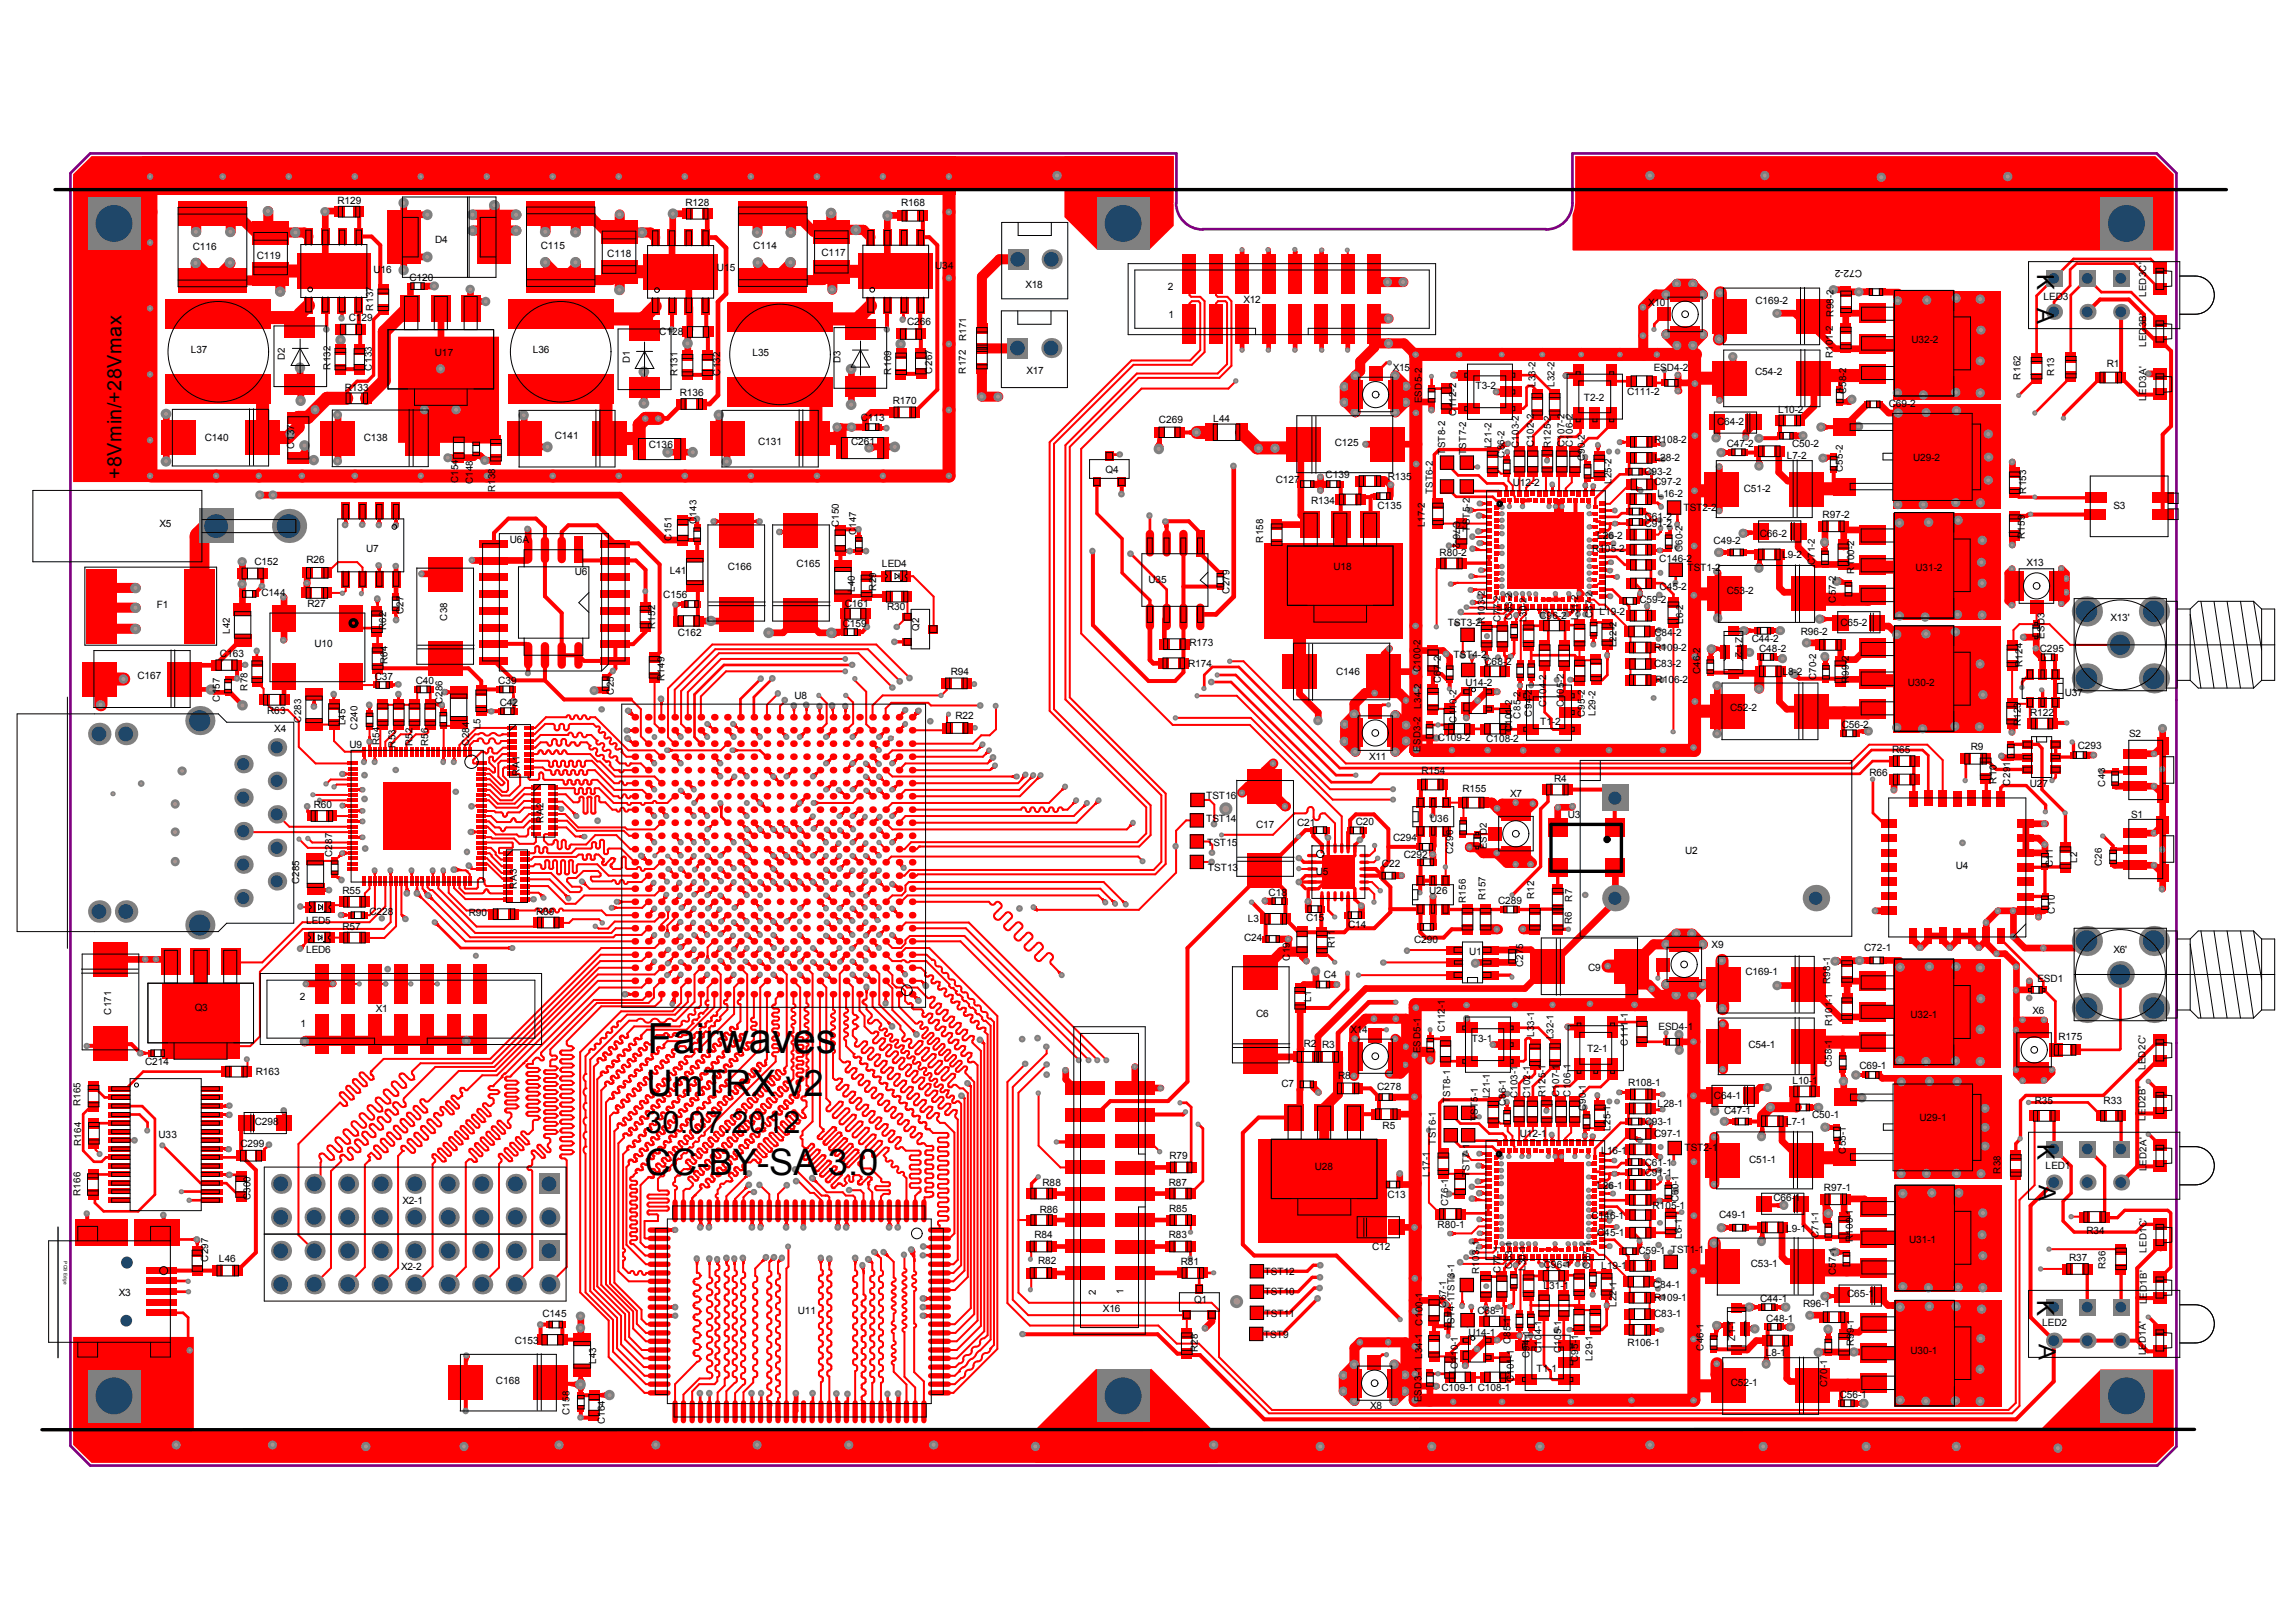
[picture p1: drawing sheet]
<svg xmlns="http://www.w3.org/2000/svg" width="297mm" height="210mm" viewBox="0 0 297 210" stroke-linecap="round" stroke-linejoin="round" font-family="sans-serif">
<defs><g id="words">
<text font-size="5.4" x="83.8" y="136.3">Fairwaves</text>
<g font-size="4.7">
<text x="83.6" y="141.8">UmTRX v2</text>
<text x="83.4" y="152.1">CC-BY-SA 3.0</text>
</g>
<text font-size="4" x="83.5" y="146.6">30.07.2012</text>
<g font-size="3.1">
<text x="263.6" y="35.5" transform="rotate(90 263.6 35.5)">K</text>
<text x="263.6" y="39.8" transform="rotate(90 263.6 39.8)">A</text>
<text x="263.6" y="148" transform="rotate(90 263.6 148)">K</text>
<text x="263.8" y="153.3" transform="rotate(90 263.8 153.3)">A</text>
<text x="263.6" y="168.2" transform="rotate(90 263.6 168.2)">K</text>
<text x="263.8" y="173.9" transform="rotate(90 263.8 173.9)">A</text>
</g>
<text font-size="2.6" x="15.7" y="62" transform="rotate(-90 15.7 62)">+8Vmin/+28Vmax</text>
<g font-size="1.3">
<text x="43.6" y="26.4">R129</text>
<text x="88.7" y="26.7">R128</text>
<text x="116.6" y="26.6">R168</text>
<text x="24.9" y="32.3">C116</text>
<text x="33.2" y="33.5">C119</text>
<text x="48.3" y="35.4">U</text>
<text x="49.2" y="35.4">16</text>
<text x="56.3" y="31.4">D4</text>
<text x="70" y="32.3">C115</text>
<text x="78.6" y="33.2">C118</text>
<text x="92.8" y="35.1">U15</text>
<text x="97.4" y="32.3">C114</text>
<text x="106.3" y="33.1">C117</text>
<text x="121" y="34.8">U34</text>
<text x="240.9" y="35" transform="rotate(-180 240.9 35)">C72-2</text>
<text x="45.1" y="41.6">C1</text>
<text x="46.8" y="41.6">29</text>
<text x="48.3" y="40.2" transform="rotate(-90 48.3 40.2)">R137</text>
<text x="53" y="36.3">C120</text>
<text x="132.7" y="37.2">X18</text>
<text x="151.1" y="37.5">2</text>
<text x="151.2" y="41.1">1</text>
<text x="160.9" y="39.1">X12</text>
<text x="213.2" y="39.6">X10</text>
<text x="227.1" y="39.3">C169-2</text>
<text x="237.2" y="41" transform="rotate(-90 237.2 41)">R98-2</text>
<text x="264.4" y="38.8">LED3</text>
<text x="277.7" y="38.5" transform="rotate(-90 277.7 38.5)">LED3C'</text>
<text x="24.7" y="45.6">L37</text>
<text x="36.8" y="46.6" transform="rotate(-90 36.8 46.6)">D2</text>
<text x="42.7" y="47.9" transform="rotate(-90 42.7 47.9)">R132</text>
<text x="48.1" y="47.9" transform="rotate(-90 48.1 47.9)">C133</text>
<text x="56.3" y="46.1">U</text>
<text x="57.2" y="46.1">17</text>
<text x="68.9" y="45.6">L36</text>
<text x="81.5" y="47" transform="rotate(-90 81.5 47)">D1</text>
<text x="85.3" y="43.3">C1</text>
<text x="86.9" y="43.3">28</text>
<text x="97.4" y="46">L35</text>
<text x="108.7" y="47" transform="rotate(-90 108.7 47)">D3</text>
<text x="117.4" y="42.1">C266</text>
<text x="125" y="44.2" transform="rotate(-90 125 44.2)">R171</text>
<text x="180.2" y="48">X15</text>
<text x="214" y="47.9">ESD4-2</text>
<text x="237.1" y="46.4" transform="rotate(-90 237.1 46.4)">R101-2</text>
<text x="247.3" y="44.3">U32-2</text>
<text x="272.5" y="47.5">R1</text>
<text x="277.7" y="44.9" transform="rotate(-90 277.7 44.9)">LED</text>
<text x="277.7" y="42.4" transform="rotate(-90 277.7 42.4)">3B'</text>
<text x="44.6" y="50.5">R133</text>
<text x="87.6" y="48.6" transform="rotate(-90 87.6 48.6)">R131</text>
<text x="87.9" y="51.2">R136</text>
<text x="93.2" y="48.6" transform="rotate(-90 93.2 48.6)">C132</text>
<text x="115.3" y="48.5" transform="rotate(-90 115.3 48.5)">R169</text>
<text x="115.5" y="52.3">R170</text>
<text x="120.6" y="48.3" transform="rotate(-90 120.6 48.3)">C267</text>
<text x="125" y="48.4" transform="rotate(-90 125 48.4)">R172</text>
<text x="132.8" y="48.4">X17</text>
<text x="184" y="52.2" transform="rotate(-90 184 52.2)">ESD5-2</text>
<text x="188.4" y="53.8" transform="rotate(-90 188.4 53.8)">C</text>
<text x="188.4" y="52.8" transform="rotate(-90 188.4 52.8)">112-2</text>
<text x="190.9" y="50.3">T3-2</text>
<text x="198.7" y="50.1" transform="rotate(-90 198.7 50.1)">L33-2</text>
<text x="201.1" y="50.1" transform="rotate(-90 201.1 50.1)">L32-2</text>
<text x="204.9" y="51.9">T2-2</text>
<text x="210.5" y="51.1">C111-2</text>
<text x="227.1" y="48.5">C54-2</text>
<text x="230" y="53.4">L10-2</text>
<text x="238.8" y="51" transform="rotate(-90 238.8 51)">C58-2</text>
<text x="244.3" y="52.7">C</text>
<text x="245.3" y="52.7">69-2</text>
<text x="261.4" y="49.1" transform="rotate(-90 261.4 49.1)">R162</text>
<text x="265.7" y="48.6" transform="rotate(-90 265.7 48.6)">R13</text>
<text x="277.7" y="51.8" transform="rotate(-90 277.7 51.8)">LED3A'</text>
<text x="26.5" y="57">C140</text>
<text x="38.1" y="58" transform="rotate(-90 38.1 58)">C137</text>
<text x="47.1" y="57.1">C138</text>
<text x="71.8" y="56.8">C141</text>
<text x="84" y="58">C136</text>
<text x="98.1" y="57.5">C131</text>
<text x="110.1" y="57.6">C261</text>
<text x="111.4" y="54.4">C113</text>
<text x="149.9" y="54.8">C269</text>
<text x="157" y="54.6">L44</text>
<text x="172.7" y="57.7">C125</text>
<text x="187" y="58.8" transform="rotate(-90 187 58.8)">T</text>
<text x="187" y="58" transform="rotate(-90 187 58)">ST8-2</text>
<text x="189.7" y="58.9" transform="rotate(-90 189.7 58.9)">T</text>
<text x="189.7" y="58" transform="rotate(-90 189.7 58)">ST7-2</text>
<text x="192.9" y="58" transform="rotate(-90 192.9 58)">L21-2</text>
<text x="194.6" y="59.2" transform="rotate(-90 194.6 59.2)">C86-2</text>
<text x="196.5" y="58" transform="rotate(-90 196.5 58)">C103-2</text>
<text x="198.5" y="57.8" transform="rotate(-90 198.5 57.8)">C102-2</text>
<text x="200.6" y="58" transform="rotate(-90 200.6 58)">R125-2</text>
<text x="202.4" y="57.8" transform="rotate(-90 202.4 57.8)">C107-2</text>
<text x="203.5" y="57.8" transform="rotate(-90 203.5 57.8)">C106-2</text>
<text x="205" y="59.7" transform="rotate(-90 205 59.7)">C90-2</text>
<text x="214" y="57.3">R108-2</text>
<text x="214.1" y="59.7">L28-2</text>
<text x="222.1" y="55">C64-2</text>
<text x="223.4" y="57.8">C47-2</text>
<text x="231.2" y="59.4">L7-2</text>
<text x="231.9" y="57.9">C50-2</text>
<text x="247.5" y="59.7">U29-2</text>
<text x="59.3" y="62.6" transform="rotate(-90 59.3 62.6)">C</text>
<text x="59.3" y="61.6" transform="rotate(-90 59.3 61.6)">154</text>
<text x="61.2" y="62.7" transform="rotate(-90 61.2 62.7)">C148</text>
<text x="64" y="63.7" transform="rotate(-90 64 63.7)">R13</text>
<text x="64" y="61.3" transform="rotate(-90 64 61.3)">8</text>
<text x="143" y="61.2">Q4</text>
<text x="165" y="62.5">C127</text>
<text x="169.6" y="65.2">R134</text>
<text x="171.5" y="61.9">C139</text>
<text x="178.2" y="65.8">C135</text>
<text x="179.5" y="62.1">R135</text>
<text x="185.4" y="64" transform="rotate(-90 185.4 64)">TST6-2</text>
<text x="195.7" y="62.9">U</text>
<text x="196.6" y="62.9">12-2</text>
<text x="208.5" y="62.6" transform="rotate(-90 208.5 62.6)">L25-2</text>
<text x="212.8" y="61.5">C93-2</text>
<text x="214" y="62.8">C97-2</text>
<text x="214.5" y="64.3">L16-2</text>
<text x="225.6" y="63.7">C51-2</text>
<text x="238.4" y="61.1" transform="rotate(-90 238.4 61.1)">C55-2</text>
<text x="262.1" y="63.9" transform="rotate(-90 262.1 63.9)">R153</text>
<text x="273.4" y="65.9">S3</text>
<text x="20.7" y="68.2">X5</text>
<text x="47.4" y="71.4">U7</text>
<text x="65.9" y="70.2">U6A</text>
<text x="86.9" y="70" transform="rotate(-90 86.9 70)">C151</text>
<text x="90.1" y="67.8" transform="rotate(-90 90.1 67.8)">C143</text>
<text x="108.5" y="68.2" transform="rotate(-90 108.5 68.2)">C150</text>
<text x="110.8" y="69.3" transform="rotate(-90 110.8 69.3)">C</text>
<text x="110.8" y="68.3" transform="rotate(-90 110.8 68.3)">147</text>
<text x="163.4" y="70.2" transform="rotate(-90 163.4 70.2)">R158</text>
<text x="184.4" y="68.2" transform="rotate(-90 184.4 68.2)">L17-2</text>
<text x="186.3" y="71.9">R80-2</text>
<text x="188" y="67.5" transform="rotate(90 188 67.5)">C76-2</text>
<text x="190.2" y="68.8" transform="rotate(-90 190.2 68.8)">TST5-2</text>
<text x="206" y="71.5">R105-2</text>
<text x="206.6" y="69.7">L26-2</text>
<text x="212.8" y="68.2">C91-2</text>
<text x="212.8" y="67.2">C61-2</text>
<text x="217.7" y="71.5" transform="rotate(-90 217.7 71.5)">C60-2</text>
<text x="217.8" y="66.1">TS</text>
<text x="219.4" y="66.1">T2-2</text>
<text x="221.7" y="70.4">C49-2</text>
<text x="227.7" y="69.5">C66-2</text>
<text x="235.8" y="67">R97-2</text>
<text x="262" y="69.8" transform="rotate(-90 262 69.8)">R159</text>
<text x="32.9" y="73.1">C152</text>
<text x="33.8" y="77.1">C144</text>
<text x="39.7" y="72.9">R26</text>
<text x="74.4" y="74.4">U6</text>
<text x="85.8" y="77.4">C156</text>
<text x="86.6" y="74.3">L41</text>
<text x="94.1" y="73.8">C166</text>
<text x="103" y="73.4">C165</text>
<text x="110.6" y="76.6" transform="rotate(-90 110.6 76.6)">L40</text>
<text x="113.3" y="76.4" transform="rotate(-90 113.3 76.4)">R29</text>
<text x="114.1" y="73.4">LED4</text>
<text x="148.6" y="75.4">U35</text>
<text x="159.1" y="76.8" transform="rotate(-90 159.1 76.8)">C279</text>
<text x="172.5" y="73.7">U18</text>
<text x="212.1" y="78">C59-2</text>
<text x="214.7" y="72.7">C146-2</text>
<text x="214.7" y="76.3">C45-2</text>
<text x="218.3" y="73.9">TST1-2</text>
<text x="223.4" y="76.9">C53-2</text>
<text x="230.5" y="72.3">L9-2</text>
<text x="234.8" y="73.2" transform="rotate(-90 234.8 73.2)">C71-2</text>
<text x="237.5" y="78" transform="rotate(-90 237.5 78)">C57-2</text>
<text x="239.9" y="74.2" transform="rotate(-90 239.9 74.2)">R</text>
<text x="239.9" y="73.3" transform="rotate(-90 239.9 73.3)">100-2</text>
<text x="247.8" y="73.9">U31-2</text>
<text x="262.2" y="73.3">X13</text>
<text x="20.3" y="78.6">F1</text>
<text x="29.7" y="82.1" transform="rotate(-90 29.7 82.1)">L42</text>
<text x="39.8" y="78.6">R27</text>
<text x="40.7" y="83.7">U10</text>
<text x="49.9" y="81.6" transform="rotate(-90 49.9 81.6)">R62</text>
<text x="52.2" y="79.5" transform="rotate(-90 52.2 79.5)">C27</text>
<text x="57.8" y="80.3" transform="rotate(-90 57.8 80.3)">C38</text>
<text x="84.7" y="81.4" transform="rotate(-90 84.7 81.4)">R152</text>
<text x="87.7" y="82.4">C162</text>
<text x="109" y="81.1">C159</text>
<text x="109.3" y="78.6">C161</text>
<text x="114.8" y="79">R30</text>
<text x="118.9" y="81.7" transform="rotate(-90 118.9 81.7)">Q2</text>
<text x="153.9" y="83.6">R173</text>
<text x="187.3" y="81">TST3-2</text>
<text x="192.1" y="80.7" transform="rotate(-90 192.1 80.7)">R1</text>
<text x="192.1" y="79" transform="rotate(-90 192.1 79)">0</text>
<text x="192.1" y="78.3" transform="rotate(-90 192.1 78.3)">3-2</text>
<text x="194.1" y="80.5" transform="rotate(-90 194.1 80.5)">C77-2</text>
<text x="195.6" y="80.2" transform="rotate(-90 195.6 80.2)">C6</text>
<text x="195.6" y="78.5" transform="rotate(-90 195.6 78.5)">3-2</text>
<text x="197.5" y="80.5" transform="rotate(-90 197.5 80.5)">L30-2</text>
<text x="199.2" y="80.1">C96-2</text>
<text x="204.2" y="80.2" transform="rotate(-90 204.2 80.2)">L31-2</text>
<text x="206" y="80" transform="rotate(-90 206 80)">C87-2</text>
<text x="206.9" y="79.6">L19-2</text>
<text x="209.1" y="83.8" transform="rotate(-90 209.1 83.8)">L22-2</text>
<text x="214.1" y="82.4">C84-</text>
<text x="216.8" y="82.4">2</text>
<text x="217.8" y="80.8" transform="rotate(-90 217.8 80.8)">L6-2</text>
<text x="224.5" y="82.4" transform="rotate(90 224.5 82.4)">Z1-2</text>
<text x="226.6" y="83.1">C44-2</text>
<text x="233" y="82.2">R96-2</text>
<text x="238.1" y="81">C65-2</text>
<text x="264.5" y="82.7" transform="rotate(-90 264.5 82.7)">ESD3</text>
<text x="273" y="80.3">X13'</text>
<text x="17.8" y="87.9">C167</text>
<text x="28.5" y="85">C163</text>
<text x="32" y="89.4" transform="rotate(-90 32 89.4)">R78</text>
<text x="48.5" y="88">C37</text>
<text x="50.1" y="86" transform="rotate(-90 50.1 86)">R64</text>
<text x="53.8" y="88.6">C40</text>
<text x="64.5" y="88.6">C39</text>
<text x="79.4" y="89.9" transform="rotate(-90 79.4 89.9)">C25</text>
<text x="86" y="88.1" transform="rotate(-90 86 88.1)">R149</text>
<text x="123" y="87.3">R94</text>
<text x="153.7" y="86.3">R174</text>
<text x="172.8" y="87.4">C146</text>
<text x="183.8" y="87" transform="rotate(-90 183.8 87)">C100-2</text>
<text x="186.4" y="88.4" transform="rotate(-90 186.4 88.4)">C67-2</text>
<text x="188" y="85.2">TST</text>
<text x="189.6" y="88.7">U14-2</text>
<text x="190.5" y="85.2">4-2</text>
<text x="192.1" y="86">C68-2</text>
<text x="200" y="89.8" transform="rotate(-90 200 89.8)">04-2</text>
<text x="202.3" y="89.8" transform="rotate(-90 202.3 89.8)">0</text>
<text x="202.3" y="89" transform="rotate(-90 202.3 89)">5-2</text>
<text x="214" y="86.3">C83-</text>
<text x="214" y="84.3">R109-2</text>
<text x="214.2" y="88.4">R10</text>
<text x="216.6" y="88.4">6-2</text>
<text x="216.8" y="86.3">2</text>
<text x="220" y="87.3" transform="rotate(-90 220 87.3)">C46-2</text>
<text x="227.6" y="84.3">C48-2</text>
<text x="230.6" y="87.4">L8-2</text>
<text x="234.9" y="88" transform="rotate(-90 234.9 88)">C70-2</text>
<text x="239.2" y="88.4" transform="rotate(-90 239.2 88.4)">R99-2</text>
<text x="246.8" y="88.7">U30-2</text>
<text x="261.7" y="86.3" transform="rotate(-90 261.7 86.3)">R124</text>
<text x="263.9" y="84.4">C295</text>
<text x="28.4" y="90.8" transform="rotate(-90 28.4 90.8)">C157</text>
<text x="34.6" y="92.4">R63</text>
<text x="35.5" y="94.8">X4</text>
<text x="39" y="93.5" transform="rotate(-90 39 93.5)">C283</text>
<text x="44.7" y="93.9" transform="rotate(-90 44.7 93.9)">L45</text>
<text x="46.3" y="94.4" transform="rotate(-90 46.3 94.4)">C240</text>
<text x="57.2" y="91.2" transform="rotate(-90 57.2 91.2)">C286</text>
<text x="62.2" y="94.4" transform="rotate(-90 62.2 94.4)">L5</text>
<text x="64.6" y="91.4">C42</text>
<text x="102.8" y="90.5">U8</text>
<text x="123.6" y="93.1">R22</text>
<text x="183.9" y="91.7" transform="rotate(-90 183.9 91.7)">L34-2</text>
<text x="186" y="95.9">C109-2</text>
<text x="188.4" y="93.5" transform="rotate(-90 188.4 93.5)">C110-2</text>
<text x="195.6" y="94.8" transform="rotate(-90 195.6 94.8)">C101-2</text>
<text x="196.7" y="93" transform="rotate(-90 196.7 93)">C85</text>
<text x="196.7" y="90.6" transform="rotate(-90 196.7 90.6)">-2</text>
<text x="198.2" y="92.7" transform="rotate(-90 198.2 92.7)">C94</text>
<text x="198.2" y="90.3" transform="rotate(-90 198.2 90.3)">-2</text>
<text x="199.3" y="93.8">T1-2</text>
<text x="200" y="91.5" transform="rotate(-90 200 91.5)">C1</text>
<text x="202.3" y="91.5" transform="rotate(-90 202.3 91.5)">C</text>
<text x="202.3" y="90.5" transform="rotate(-90 202.3 90.5)">1</text>
<text x="205" y="92.8" transform="rotate(-90 205 92.8)">C95-2</text>
<text x="206.4" y="92.6" transform="rotate(-90 206.4 92.6)">L29-2</text>
<text x="223.8" y="92">C52-2</text>
<text x="238.3" y="94.2">C56-2</text>
<text x="261.4" y="94" transform="rotate(-90 261.4 94)">R123</text>
<text x="262.7" y="92.6">R122</text>
<text x="267.1" y="90.1">U37</text>
<text x="275.5" y="95.4">S2</text>
<text x="45.2" y="96.8">U9</text>
<text x="49.1" y="96.4" transform="rotate(-90 49.1 96.4)">R54</text>
<text x="51.2" y="96.8" transform="rotate(-90 51.2 96.8)">R53</text>
<text x="53.4" y="96.6" transform="rotate(-90 53.4 96.6)">R52</text>
<text x="55.4" y="96.6" transform="rotate(-90 55.4 96.6)">R56</text>
<text x="60.7" y="96.5" transform="rotate(-90 60.7 96.5)">C284</text>
<text x="67.2" y="100.4" transform="rotate(-90 67.2 100.4)">RA1</text>
<text x="177.1" y="98.4">X11</text>
<text x="183.8" y="97.3" transform="rotate(-90 183.8 97.3)">ESD3-2</text>
<text x="183.9" y="100.2">R154</text>
<text x="192.3" y="96">C108-2</text>
<text x="201" y="101.2">R4</text>
<text x="241.9" y="100.4">R66</text>
<text x="244.8" y="97.5">R65</text>
<text x="255" y="97">R9</text>
<text x="258.3" y="101.4" transform="rotate(-90 258.3 101.4)">R10</text>
<text x="260.1" y="101.7" transform="rotate(-90 260.1 101.7)">C29</text>
<text x="260.1" y="99.2" transform="rotate(-90 260.1 99.2)">1</text>
<text x="262.6" y="101.8">U2</text>
<text x="264.3" y="101.8">7</text>
<text x="268.8" y="97">C293</text>
<text x="272.3" y="101.8" transform="rotate(-90 272.3 101.8)">C43</text>
<text x="40.6" y="104.6">R60</text>
<text x="70.3" y="106.5" transform="rotate(-90 70.3 106.5)">RA2</text>
<text x="156.1" y="103.4">TST16</text>
<text x="156.1" y="106.4">TST14</text>
<text x="162.5" y="107.2">C17</text>
<text x="167.8" y="106.9">C21</text>
<text x="175.4" y="106.7">C20</text>
<text x="185" y="106.4">U36</text>
<text x="189.2" y="102.5">R155</text>
<text x="195.4" y="103.1">X7</text>
<text x="202.8" y="105.8">U3</text>
<text x="275.7" y="105.8">S1</text>
<text x="43" y="110.9" transform="rotate(-90 43 110.9)">C287</text>
<text x="156.2" y="109.4">TST15</text>
<text x="156.3" y="112.7">TST13</text>
<text x="170.2" y="113.2">U</text>
<text x="171.2" y="113.2">5</text>
<text x="178.8" y="112.2">C22</text>
<text x="180.2" y="108.9">C294</text>
<text x="181.6" y="111">C292</text>
<text x="188" y="110.5" transform="rotate(-90 188 110.5)">C296</text>
<text x="192.3" y="109.9" transform="rotate(-90 192.3 109.9)">ESD2</text>
<text x="218" y="110.5">U2</text>
<text x="253" y="112.4">U4</text>
<text x="265.6" y="112.2" transform="rotate(-90 265.6 112.2)">C11</text>
<text x="268.7" y="111.6" transform="rotate(-90 268.7 111.6)">L2</text>
<text x="271.9" y="112.1" transform="rotate(-90 271.9 112.1)">C26</text>
<text x="38.7" y="114.4" transform="rotate(-90 38.7 114.4)">C285</text>
<text x="39.6" y="119.6">LED5</text>
<text x="44.3" y="115.7">R55</text>
<text x="47.8" y="118.4">C228</text>
<text x="60.7" y="118.6">R90</text>
<text x="66.9" y="115" transform="rotate(-90 66.9 115)">RA3</text>
<text x="69.4" y="118.4">R89</text>
<text x="161.4" y="119.3">L3</text>
<text x="164.1" y="115.9">C18</text>
<text x="169" y="119.2">C15</text>
<text x="184.9" y="115.7">U26</text>
<text x="189.6" y="116.9" transform="rotate(-90 189.6 116.9)">R156</text>
<text x="192.2" y="116.5" transform="rotate(-90 192.2 116.5)">R157</text>
<text x="193.8" y="117">C289</text>
<text x="198.5" y="116.4" transform="rotate(-90 198.5 116.4)">R12</text>
<text x="203.4" y="119.6" transform="rotate(-90 203.4 119.6)">R6</text>
<text x="203.4" y="116.7" transform="rotate(-90 203.4 116.7)">R7</text>
<text x="265.8" y="118.2" transform="rotate(-90 265.8 118.2)">C10</text>
<text x="39.6" y="123.4">LED6</text>
<text x="44.3" y="120.3">R57</text>
<text x="161" y="121.8">C24</text>
<text x="166.9" y="124.3" transform="rotate(-90 166.9 124.3)">C19</text>
<text x="172.7" y="122.7" transform="rotate(-90 172.7 122.7)">R11</text>
<text x="174.4" y="120.1">C14</text>
<text x="183" y="122">C290</text>
<text x="190.1" y="123.6">U1</text>
<text x="197.1" y="125.2" transform="rotate(-90 197.1 125.2)">C27</text>
<text x="197.1" y="122.8" transform="rotate(-90 197.1 122.8)">5</text>
<text x="205.5" y="125.6">C9</text>
<text x="221.4" y="122.7">X9</text>
<text x="241.2" y="123.1">C72-1</text>
<text x="273.4" y="123.3">X6'</text>
<text x="14.4" y="131.3" transform="rotate(-90 14.4 131.3)">C171</text>
<text x="25.2" y="130.8">Q</text>
<text x="26.2" y="130.8">3</text>
<text x="38.8" y="129.4">2</text>
<text x="48.6" y="131">X1</text>
<text x="162.5" y="131.6">C6</text>
<text x="169.6" y="129.7" transform="rotate(-90 169.6 129.7)">L1</text>
<text x="171.3" y="126.6">C4</text>
<text x="225.8" y="126.2">C169-1</text>
<text x="236.8" y="127.4" transform="rotate(-90 236.8 127.4)">R98-1</text>
<text x="247.2" y="131.7">U32-1</text>
<text x="263" y="131.3">X6</text>
<text x="263.6" y="127.1">ESD1</text>
<text x="18.8" y="137.9">C214</text>
<text x="38.9" y="133">1</text>
<text x="168.7" y="135.5">R2</text>
<text x="171.1" y="135.6">R3</text>
<text x="174.7" y="133.7">X14</text>
<text x="183.8" y="136.3" transform="rotate(-90 183.8 136.3)">ESD5-1</text>
<text x="186.9" y="133.6" transform="rotate(-90 186.9 133.6)">C112-1</text>
<text x="190.4" y="134.9">T3-1</text>
<text x="198.5" y="134.2" transform="rotate(-90 198.5 134.2)">L33-1</text>
<text x="201" y="134.5" transform="rotate(-90 201 134.5)">L32-1</text>
<text x="205.3" y="136.1">T2-1</text>
<text x="210.6" y="135.3" transform="rotate(-90 210.6 135.3)">C111-1</text>
<text x="214.6" y="133.3">ESD4-1</text>
<text x="226.2" y="135.6">C54-1</text>
<text x="237" y="132.8" transform="rotate(-90 237 132.8)">R101-1</text>
<text x="266.3" y="134.6">R175</text>
<text x="10.4" y="143.2" transform="rotate(-90 10.4 143.2)">R165</text>
<text x="33.1" y="139.1">R163</text>
<text x="165.8" y="140.7">C7</text>
<text x="173.1" y="139.7">R8</text>
<text x="178.2" y="141">C278</text>
<text x="187.6" y="142.8" transform="rotate(-90 187.6 142.8)">T</text>
<text x="187.6" y="142" transform="rotate(-90 187.6 142)">ST8-1</text>
<text x="192.7" y="142.1" transform="rotate(-90 192.7 142.1)">L21-1</text>
<text x="194.8" y="143.2" transform="rotate(-90 194.8 143.2)">C86-1</text>
<text x="196.3" y="142.1" transform="rotate(-90 196.3 142.1)">C103-1</text>
<text x="198" y="142.1" transform="rotate(-90 198 142.1)">C102-1</text>
<text x="199.9" y="142" transform="rotate(-90 199.9 142)">R125-1</text>
<text x="201.7" y="142" transform="rotate(-90 201.7 142)">C107-1</text>
<text x="203.2" y="141.9" transform="rotate(-90 203.2 141.9)">C106-</text>
<text x="203.2" y="138.4" transform="rotate(-90 203.2 138.4)">1</text>
<text x="205.2" y="143.8" transform="rotate(-90 205.2 143.8)">C90-1</text>
<text x="210.6" y="140.5">R108-1</text>
<text x="214.5" y="143.3">L28-1</text>
<text x="221.7" y="142.2">C64-1</text>
<text x="231.9" y="140.2">L10-1</text>
<text x="237" y="138.1" transform="rotate(-90 237 138.1)">C58-1</text>
<text x="240.6" y="138.3">C69-1</text>
<text x="263.3" y="142.9">R35</text>
<text x="272.2" y="142.9">R33</text>
<text x="277.6" y="138.5" transform="rotate(-90 277.6 138.5)">LED2C'</text>
<text x="10.5" y="148.3" transform="rotate(-90 10.5 148.3)">R164</text>
<text x="20.5" y="147.3">U33</text>
<text x="31.1" y="148.5">C299</text>
<text x="33" y="145.5">C298</text>
<text x="178.9" y="146.1">R5</text>
<text x="185.7" y="148.1" transform="rotate(-90 185.7 148.1)">TST6-1</text>
<text x="191.2" y="145.1" transform="rotate(-90 191.2 145.1)">TST5-1</text>
<text x="196.6" y="147.2">U12-1</text>
<text x="207.2" y="149.3">L</text>
<text x="207.9" y="149.3">16-1</text>
<text x="208.3" y="146.3" transform="rotate(-90 208.3 146.3)">L25-1</text>
<text x="212.8" y="145.6">C93-1</text>
<text x="214" y="147.1">C97-1</text>
<text x="217.9" y="149">TST2-1</text>
<text x="223" y="144.2">C47-1</text>
<text x="231.1" y="145.6">L7-1</text>
<text x="234.5" y="144.7">C50-1</text>
<text x="238.8" y="149.3" transform="rotate(-90 238.8 149.3)">C</text>
<text x="238.8" y="148.3" transform="rotate(-90 238.8 148.3)">55-1</text>
<text x="248.3" y="145.1">U29-1</text>
<text x="277.6" y="145" transform="rotate(-90 277.6 145)">LED2B'</text>
<text x="10.4" y="154.8" transform="rotate(-90 10.4 154.8)">R166</text>
<text x="32.4" y="155.3" transform="rotate(-90 32.4 155.3)">C300</text>
<text x="52.1" y="155.8">X2-1</text>
<text x="134.9" y="153.4">R88</text>
<text x="151.2" y="153.5">R87</text>
<text x="151.3" y="150">R79</text>
<text x="170.1" y="151.4">U28</text>
<text x="179.5" y="155.1">C13</text>
<text x="184.9" y="152.3" transform="rotate(-90 184.9 152.3)">L17-1</text>
<text x="190.1" y="152.4" transform="rotate(-90 190.1 152.4)">T</text>
<text x="190.1" y="151.6" transform="rotate(-90 190.1 151.6)">ST7-1</text>
<text x="206.6" y="153.9">L26-1</text>
<text x="212.8" y="152.2">C91-1</text>
<text x="212.8" y="150.9">C61-1</text>
<text x="217.2" y="155.6" transform="rotate(-90 217.2 155.6)">C60-1</text>
<text x="226.3" y="150.5">C51-1</text>
<text x="229.4" y="155.5">C66-</text>
<text x="232.2" y="155.5">1</text>
<text x="236" y="154.2">R97-1</text>
<text x="258.8" y="151.9" transform="rotate(-90 258.8 151.9)">R38</text>
<text x="264.7" y="151.3">LED1</text>
<text x="277.7" y="151.6" transform="rotate(-90 277.7 151.6)">L</text>
<text x="277.7" y="150.9" transform="rotate(-90 277.7 150.9)">ED2A'</text>
<text x="133.8" y="160.2">R84</text>
<text x="134.5" y="156.9">R86</text>
<text x="151.2" y="160.3">R83</text>
<text x="151.2" y="156.8">R85</text>
<text x="177.5" y="161.8">C12</text>
<text x="186" y="158.9">R80-1</text>
<text x="187.3" y="156.1" transform="rotate(-90 187.3 156.1)">C76-1</text>
<text x="205.9" y="157.7">C146-1</text>
<text x="206.6" y="160">C45-1</text>
<text x="213.8" y="156.5">R105-1</text>
<text x="217.6" y="160.3" transform="rotate(-90 217.6 160.3)">L6-1</text>
<text x="222.4" y="157.7">C49-1</text>
<text x="231.1" y="159.4">L9-1</text>
<text x="235.2" y="160.3" transform="rotate(-90 235.2 160.3)">C71-1</text>
<text x="239.7" y="160.7" transform="rotate(-90 239.7 160.7)">R</text>
<text x="239.7" y="159.8" transform="rotate(-90 239.7 159.8)">100-1</text>
<text x="247" y="160.9">U31-1</text>
<text x="269.9" y="159.7">R34</text>
<text x="15.4" y="167.7">X3</text>
<text x="27" y="163.3" transform="rotate(-90 27 163.3)">C297</text>
<text x="28.3" y="163.3">L46</text>
<text x="51.9" y="164.3">X2-2</text>
<text x="134.3" y="163.6">R82</text>
<text x="141.7" y="167.6" transform="rotate(-90 141.7 167.6)">2</text>
<text x="145.4" y="167.5" transform="rotate(-90 145.4 167.5)">1</text>
<text x="152.8" y="163.7">R81</text>
<text x="163.6" y="167.6">TST10</text>
<text x="163.6" y="165">TST12</text>
<text x="184.1" y="168" transform="rotate(-90 184.1 168)">1</text>
<text x="191.4" y="164.9" transform="rotate(-90 191.4 164.9)">R1</text>
<text x="191.4" y="163.2" transform="rotate(-90 191.4 163.2)">0</text>
<text x="191.4" y="162.4" transform="rotate(-90 191.4 162.4)">3-1</text>
<text x="194.1" y="164.7" transform="rotate(-90 194.1 164.7)">C77-1</text>
<text x="195.6" y="164.2" transform="rotate(-90 195.6 164.2)">C63-1</text>
<text x="197.4" y="164.5" transform="rotate(-90 197.4 164.5)">L30-1</text>
<text x="199.7" y="166.8">L</text>
<text x="199.7" y="164">C96-1</text>
<text x="200.4" y="166.8">31-1</text>
<text x="205.7" y="164.2" transform="rotate(-90 205.7 164.2)">C87-1</text>
<text x="207.2" y="164.2">L19-1</text>
<text x="212" y="162.3">C59-1 TST1</text>
<text x="213.9" y="166.7">C84-1</text>
<text x="219.3" y="162.1">-1</text>
<text x="226.5" y="164">C53-1</text>
<text x="237.5" y="165" transform="rotate(-90 237.5 165)">C</text>
<text x="237.5" y="164" transform="rotate(-90 237.5 164)">57-1</text>
<text x="239" y="167.8">C65-1</text>
<text x="267.7" y="163.2">R37</text>
<text x="272.4" y="164.3" transform="rotate(-90 272.4 164.3)">R36</text>
<text x="277.7" y="162.1" transform="rotate(-90 277.7 162.1)">LED1C'</text>
<text x="66.6" y="173.9">C153</text>
<text x="70.2" y="170.4">C145</text>
<text x="103.2" y="170.1">U11</text>
<text x="142.7" y="169.8">X16</text>
<text x="154.5" y="168.7">Q1</text>
<text x="163.5" y="173.1">TST9</text>
<text x="163.6" y="170.4">TST11</text>
<text x="184.1" y="171.5" transform="rotate(-90 184.1 171.5)">C100-</text>
<text x="187.1" y="169.2" transform="rotate(-90 187.1 169.2)">C67-1</text>
<text x="188.2" y="172.1" transform="rotate(-90 188.2 172.1)">TST4-1TST3-1</text>
<text x="190" y="172.9">U14</text>
<text x="191.2" y="170.1">C68-1</text>
<text x="192.4" y="172.9">-1</text>
<text x="195.4" y="174" transform="rotate(-90 195.4 174)">C85-1</text>
<text x="197.9" y="173.3" transform="rotate(-90 197.9 173.3)">-1</text>
<text x="199.4" y="172.7" transform="rotate(-90 199.4 172.7)">4-1</text>
<text x="202" y="173.4" transform="rotate(-90 202 173.4)">0</text>
<text x="202" y="172.7" transform="rotate(-90 202 172.7)">5-1</text>
<text x="204.2" y="173.4" transform="rotate(-90 204.2 173.4)">1</text>
<text x="209.1" y="169.1" transform="rotate(-90 209.1 169.1)">L22-1</text>
<text x="214" y="170.5">C83-1</text>
<text x="214" y="168.4">R109-1</text>
<text x="224.5" y="173.5" transform="rotate(-90 224.5 173.5)">Z1-1</text>
<text x="227.7" y="168.5">C44-1</text>
<text x="228.5" y="171">C48-1</text>
<text x="233.3" y="169.2">R96-1</text>
<text x="264.2" y="171.6">LED2</text>
<text x="277.8" y="168.8" transform="rotate(-90 277.8 168.8)">LED1B'</text>
<text x="64.2" y="179">C168</text>
<text x="77.1" y="176.5" transform="rotate(-90 77.1 176.5)">L43</text>
<text x="155" y="175" transform="rotate(-90 155 175)">R28</text>
<text x="184" y="175.9" transform="rotate(-90 184 175.9)">L34-1</text>
<text x="186.5" y="179.9">C109-1 C108-1</text>
<text x="188.6" y="177.2" transform="rotate(-90 188.6 177.2)">C110-1</text>
<text x="195.9" y="178.9" transform="rotate(-90 195.9 178.9)">C101-1</text>
<text x="197.9" y="175.7" transform="rotate(-90 197.9 175.7)">C</text>
<text x="197.9" y="174.8" transform="rotate(-90 197.9 174.8)">94</text>
<text x="198.8" y="177.5">T1-1</text>
<text x="199.4" y="175.1" transform="rotate(-90 199.4 175.1)">C</text>
<text x="199.4" y="174.1" transform="rotate(-90 199.4 174.1)">10</text>
<text x="202" y="175.1" transform="rotate(-90 202 175.1)">C</text>
<text x="202" y="174.1" transform="rotate(-90 202 174.1)">1</text>
<text x="204.2" y="176.3" transform="rotate(-90 204.2 176.3)">C</text>
<text x="204.2" y="175.3" transform="rotate(-90 204.2 175.3)">9</text>
<text x="204.2" y="174.6" transform="rotate(-90 204.2 174.6)">5-</text>
<text x="206" y="176.1" transform="rotate(-90 206 176.1)">L29-1</text>
<text x="210.5" y="174.2">R106-1</text>
<text x="220.4" y="174.8" transform="rotate(-90 220.4 174.8)">C46-1</text>
<text x="223.9" y="179.3">C52-1</text>
<text x="228.5" y="175.5">L8-1</text>
<text x="236.4" y="179.5" transform="rotate(-90 236.4 179.5)">C70</text>
<text x="236.4" y="177.1" transform="rotate(-90 236.4 177.1)">-1</text>
<text x="239.8" y="174.2" transform="rotate(-90 239.8 174.2)">R99-1</text>
<text x="247.2" y="175.3">U30-1</text>
<text x="277.6" y="175.4" transform="rotate(-90 277.6 175.4)">LED1A'</text>
<text x="73.7" y="183.1" transform="rotate(-90 73.7 183.1)">C158</text>
<text x="78.2" y="184.3" transform="rotate(-90 78.2 184.3)">C164</text>
<text x="177.3" y="182.4">X8</text>
<text x="183.9" y="181.5" transform="rotate(-90 183.9 181.5)">ESD3-1</text>
<text x="238" y="180.9">C56-1</text>
</g>
<text font-size=".6" x="8.3" y="163.2" transform="rotate(90 8.3 163.2)">PCB Edge</text>
</g></defs>
<path d="M152.2 26.3a3.4 3.4 0 0 0 3.4 3.4M152.2 26.3v-6.4h-140.5l-2.6 2.5v164.7l2.6 2.6h267.4l2.5-2.5v-164.8l-2.6-2.5h-75.6v6.4a3.4 3.4 0 0 1-3.4 3.4M155.6 29.7h44.4" fill="none" stroke="#800080" stroke-width=".35"/>
<g fill="#a6968d">
<circle cx="191.2" cy="60.4" r=".17"/>
<circle cx="194.2" cy="149.7" r=".16"/>
<circle cx="196.9" cy="149.7" r=".17"/>
<circle cx="191.4" cy="144.5" r=".17"/>
<circle cx="184.8" cy="146.3" r=".16"/>
<circle cx="195.2" cy="65.6" r=".16"/>
<circle cx="195.2" cy="149.7" r=".17"/>
<circle cx="77" cy="119.9" r=".17"/>
<circle cx="219.3" cy="49.6" r=".17"/>
<circle cx="217.1" cy="50.6" r=".17"/>
<circle cx="217.2" cy="133.9" r=".25"/>
<circle cx="219.1" cy="134.8" r=".17"/>
<circle cx="153.4" cy="143.9" r=".17"/>
<circle cx="157" cy="164.7" r=".16"/>
<circle cx="213.5" cy="22.7" r=".26"/>
<circle cx="228.3" cy="22.7" r=".25"/>
<circle cx="243.4" cy="22.9" r=".26"/>
<circle cx="241.4" cy="187.2" r=".26"/>
<circle cx="259.7" cy="22.8" r=".26"/>
<circle cx="228.1" cy="187.2" r=".25"/>
<circle cx="253.1" cy="187.2" r=".26"/>
<circle cx="213.5" cy="187" r=".26"/>
<circle cx="133.9" cy="187.2" r=".26"/>
<circle cx="199.2" cy="187.2" r=".26"/>
<circle cx="185.2" cy="187.2" r=".26"/>
<circle cx="136.8" cy="22.7" r=".26"/>
<circle cx="170.8" cy="187.2" r=".26"/>
<circle cx="120.8" cy="187" r=".26"/>
<circle cx="157" cy="187" r=".26"/>
<circle cx="109.8" cy="187" r=".26"/>
<circle cx="47.3" cy="187.2" r=".26"/>
<circle cx="60" cy="187.2" r=".25"/>
<circle cx="72.3" cy="187" r=".26"/>
<circle cx="35.3" cy="187" r=".26"/>
<circle cx="84.8" cy="187" r=".26"/>
<circle cx="22.8" cy="187" r=".26"/>
<circle cx="97.9" cy="187" r=".25"/>
<circle cx="266.2" cy="187.4" r=".25"/>
<circle cx="22.6" cy="111.5" r=".26"/>
<circle cx="217.2" cy="135.9" r=".25"/>
<circle cx="22.6" cy="104" r=".26"/>
<circle cx="279.8" cy="94.3" r=".24"/>
<circle cx="23.6" cy="99.8" r=".25"/>
<circle cx="39.4" cy="134.8" r=".26"/>
<circle cx="60.3" cy="134.7" r=".25"/>
<circle cx="22.6" cy="107.7" r=".26"/>
<circle cx="257.2" cy="62.1" r=".25"/>
<circle cx="256.8" cy="148.3" r=".26"/>
<circle cx="264.3" cy="122.7" r=".17"/>
<circle cx="260.8" cy="125.1" r=".16"/>
<circle cx="253.9" cy="109.1" r=".17"/>
<circle cx="242.3" cy="100.8" r=".17"/>
<circle cx="202.9" cy="120.3" r=".17"/>
<circle cx="212.5" cy="43.4" r=".17"/>
<circle cx="212.5" cy="39.8" r=".17"/>
<circle cx="214" cy="42.7" r=".17"/>
<circle cx="215.3" cy="47.9" r=".17"/>
<circle cx="179.7" cy="47" r=".17"/>
<circle cx="185.2" cy="48.7" r=".17"/>
<circle cx="254.2" cy="101" r=".17"/>
<circle cx="193.1" cy="135.2" r=".15"/>
<circle cx="189.7" cy="131.8" r=".17"/>
<circle cx="99.4" cy="81.9" r=".26"/>
<circle cx="110.6" cy="87.8" r=".17"/>
<circle cx="109.3" cy="86.9" r=".17"/>
<circle cx="99.9" cy="87.8" r=".17"/>
<circle cx="101.5" cy="90.6" r=".17"/>
<circle cx="98.4" cy="87.8" r=".17"/>
<circle cx="100.7" cy="89.7" r=".17"/>
<circle cx="110.2" cy="86.1" r=".17"/>
<circle cx="109.4" cy="90" r=".17"/>
<circle cx="112" cy="71.3" r=".17"/>
<circle cx="109.9" cy="71.3" r=".17"/>
<circle cx="111.1" cy="68.5" r=".17"/>
<circle cx="105.9" cy="90" r=".17"/>
<circle cx="141.3" cy="71.3" r=".17"/>
<circle cx="127" cy="51.3" r=".26"/>
<circle cx="129.1" cy="51.3" r=".26"/>
<circle cx="146.3" cy="71.7" r=".17"/>
<circle cx="148.7" cy="66.7" r=".17"/>
<circle cx="136.7" cy="147.8" r=".17"/>
<circle cx="137.8" cy="138.5" r=".17"/>
<circle cx="150" cy="149" r=".17"/>
<circle cx="134.3" cy="141.5" r=".17"/>
<circle cx="135.4" cy="135.4" r=".17"/>
<circle cx="139.6" cy="137.2" r=".17"/>
<circle cx="146.8" cy="138" r=".16"/>
<circle cx="150.2" cy="140.8" r=".17"/>
<circle cx="132.2" cy="134.5" r=".17"/>
<circle cx="154" cy="159.5" r=".16"/>
<circle cx="133.3" cy="163" r=".16"/>
<circle cx="133.3" cy="166.9" r=".16"/>
<circle cx="135.4" cy="137.7" r=".16"/>
<circle cx="111.6" cy="163.7" r=".16"/>
<circle cx="39.6" cy="127.3" r=".17"/>
<circle cx="34.8" cy="148.1" r=".17"/>
<circle cx="216.8" cy="154" r=".17"/>
<circle cx="216.5" cy="150.5" r=".17"/>
<circle cx="115.2" cy="95.5" r=".17"/>
<circle cx="168" cy="108.2" r=".17"/>
<circle cx="187" cy="112.2" r=".17"/>
<circle cx="168" cy="112.4" r=".17"/>
<circle cx="108.3" cy="55.3" r=".26"/>
<circle cx="60.8" cy="37.4" r=".25"/>
<circle cx="59" cy="53" r=".26"/>
<circle cx="56.6" cy="127.3" r=".17"/>
<circle cx="53.1" cy="127.3" r=".17"/>
<circle cx="49.9" cy="127.3" r=".17"/>
<circle cx="46.5" cy="127.3" r=".16"/>
<circle cx="43.1" cy="127.3" r=".17"/>
<circle cx="61.6" cy="123.7" r=".17"/>
<circle cx="50.2" cy="125.4" r=".17"/>
<circle cx="21" cy="148.2" r=".17"/>
<circle cx="19" cy="146.3" r=".17"/>
<circle cx="11.2" cy="157" r=".16"/>
<circle cx="21.1" cy="157.2" r=".17"/>
<circle cx="23.5" cy="154.2" r=".17"/>
<circle cx="24.5" cy="155.3" r=".17"/>
<circle cx="11.2" cy="135.4" r=".16"/>
<circle cx="80.8" cy="128.7" r=".17"/>
<circle cx="86.4" cy="124.7" r=".17"/>
<circle cx="86.5" cy="122.9" r=".17"/>
<circle cx="88.1" cy="124.5" r=".17"/>
<circle cx="87.9" cy="122.6" r=".17"/>
<circle cx="89.8" cy="122.9" r=".17"/>
<circle cx="77.9" cy="119.4" r=".17"/>
<circle cx="201.2" cy="65.5" r=".17"/>
<circle cx="202.1" cy="65.5" r=".17"/>
<circle cx="158" cy="108" r=".16"/>
<circle cx="116.4" cy="88.2" r=".17"/>
<circle cx="115.5" cy="89" r=".16"/>
<circle cx="147.8" cy="111.5" r=".17"/>
<circle cx="113.7" cy="109" r=".17"/>
<circle cx="115.4" cy="109" r=".17"/>
<circle cx="115.4" cy="114.4" r=".17"/>
<circle cx="115.4" cy="117.6" r=".17"/>
<circle cx="113.7" cy="112.6" r=".17"/>
<circle cx="110.3" cy="115.8" r=".17"/>
<circle cx="113.7" cy="107.3" r=".17"/>
<circle cx="112" cy="115.9" r=".16"/>
<circle cx="113.7" cy="117.5" r=".17"/>
<circle cx="113.5" cy="119.1" r=".17"/>
<circle cx="113.7" cy="121" r=".17"/>
<circle cx="115.4" cy="121" r=".17"/>
<circle cx="113.6" cy="114.1" r=".17"/>
<circle cx="112" cy="114.1" r=".17"/>
<circle cx="118.6" cy="133.9" r=".17"/>
<circle cx="117.1" cy="126.1" r=".16"/>
<circle cx="108.6" cy="122.7" r=".17"/>
<circle cx="225.8" cy="56.6" r=".16"/>
<circle cx="221.7" cy="153.2" r=".17"/>
<circle cx="229" cy="143.3" r=".25"/>
<circle cx="228.7" cy="140.7" r=".25"/>
<circle cx="222.8" cy="138.4" r=".16"/>
<circle cx="222.7" cy="124.3" r=".24"/>
<circle cx="256.4" cy="169.4" r=".26"/>
<circle cx="199.5" cy="79.6" r=".17"/>
<circle cx="187.6" cy="159.6" r=".16"/>
<circle cx="201.2" cy="160.9" r=".17"/>
<circle cx="212.1" cy="160.6" r=".16"/>
<circle cx="208.2" cy="161.3" r=".17"/>
<circle cx="203.7" cy="160.9" r=".17"/>
<circle cx="208.2" cy="158" r=".16"/>
<circle cx="217.6" cy="156.9" r=".15"/>
<circle cx="229.9" cy="127.5" r=".26"/>
<circle cx="211.1" cy="181.2" r=".16"/>
<circle cx="194.3" cy="45.9" r=".17"/>
<circle cx="199.5" cy="45.9" r=".17"/>
<circle cx="204.6" cy="45.9" r=".17"/>
<circle cx="209.6" cy="45.9" r=".17"/>
<circle cx="222.2" cy="80" r=".26"/>
<circle cx="222.1" cy="88.7" r=".26"/>
<circle cx="222.1" cy="94.9" r=".26"/>
<circle cx="224.2" cy="46.1" r=".26"/>
<circle cx="222.5" cy="37.9" r=".26"/>
<circle cx="229.9" cy="40.5" r=".26"/>
<circle cx="37.5" cy="56.2" r=".26"/>
<circle cx="62.7" cy="59.6" r=".25"/>
<circle cx="57.9" cy="59.2" r=".25"/>
<circle cx="43.7" cy="59.7" r=".25"/>
<circle cx="43.7" cy="53.7" r=".24"/>
<circle cx="56.2" cy="37" r=".26"/>
<circle cx="62.8" cy="39" r=".25"/>
<circle cx="57" cy="47.7" r=".26"/>
<circle cx="54.9" cy="53" r=".25"/>
<circle cx="83.5" cy="54.1" r=".17"/>
<circle cx="38.2" cy="30.1" r=".26"/>
<circle cx="34.7" cy="27.3" r=".26"/>
<circle cx="27.3" cy="89.2" r=".25"/>
<circle cx="51.2" cy="73.2" r=".16"/>
<circle cx="39.7" cy="75.4" r=".16"/>
<circle cx="205.5" cy="160" r=".17"/>
<circle cx="83.5" cy="76.5" r=".17"/>
<circle cx="68.3" cy="87.1" r=".17"/>
<circle cx="91.5" cy="105.6" r=".17"/>
<circle cx="93.2" cy="115.9" r=".17"/>
<circle cx="93.3" cy="114.1" r=".17"/>
<circle cx="84.7" cy="98.8" r=".16"/>
<circle cx="93.2" cy="100.5" r=".17"/>
<circle cx="174.1" cy="113.9" r=".25"/>
<circle cx="57" cy="102.5" r=".21"/>
<circle cx="57" cy="104.6" r=".22"/>
<circle cx="57" cy="106.6" r=".22"/>
<circle cx="57" cy="108.7" r=".22"/>
<circle cx="54.9" cy="102.5" r=".2"/>
<circle cx="54.9" cy="104.6" r=".21"/>
<circle cx="54.9" cy="106.7" r=".21"/>
<circle cx="54.9" cy="108.7" r=".21"/>
<circle cx="52.9" cy="102.5" r=".21"/>
<circle cx="52.9" cy="104.6" r=".22"/>
<circle cx="52.9" cy="106.6" r=".22"/>
<circle cx="52.9" cy="108.7" r=".22"/>
<circle cx="50.9" cy="102.5" r=".21"/>
<circle cx="50.8" cy="104.6" r=".22"/>
<circle cx="50.8" cy="106.6" r=".22"/>
<circle cx="50.8" cy="108.7" r=".22"/>
<circle cx="75.1" cy="179.2" r=".26"/>
<circle cx="85.2" cy="54.1" r=".17"/>
<circle cx="113.7" cy="110.7" r=".16"/>
<circle cx="112" cy="121.1" r=".17"/>
<circle cx="120.4" cy="93.3" r=".17"/>
<circle cx="107.6" cy="81.9" r=".26"/>
<circle cx="116.8" cy="41.4" r=".17"/>
<circle cx="44.2" cy="41.2" r=".17"/>
<circle cx="110.2" cy="55.3" r=".26"/>
<circle cx="46.9" cy="102.2" r=".17"/>
<circle cx="78.9" cy="180.6" r=".26"/>
<circle cx="191.4" cy="65.2" r=".17"/>
<circle cx="191.3" cy="66.7" r=".17"/>
<circle cx="190.2" cy="66" r=".17"/>
<circle cx="191.2" cy="68.8" r=".17"/>
<circle cx="191.4" cy="70.3" r=".17"/>
<circle cx="227.6" cy="89.1" r=".25"/>
<circle cx="227.9" cy="147.1" r=".26"/>
<circle cx="227.9" cy="160.7" r=".26"/>
<circle cx="228.5" cy="176.5" r=".25"/>
<circle cx="227.6" cy="60.3" r=".26"/>
<circle cx="227.6" cy="73.5" r=".26"/>
<circle cx="227.6" cy="56.7" r=".25"/>
<circle cx="154.8" cy="56" r=".26"/>
<circle cx="140.6" cy="103.9" r=".17"/>
<circle cx="133.7" cy="100.3" r=".17"/>
<circle cx="117.1" cy="91.9" r=".15"/>
<circle cx="125.1" cy="140.2" r=".16"/>
<circle cx="117.1" cy="93.7" r=".16"/>
<circle cx="111.9" cy="117.5" r=".17"/>
<circle cx="111.9" cy="112.6" r=".17"/>
<circle cx="112" cy="109.1" r=".17"/>
<circle cx="110.4" cy="107.3" r=".17"/>
<circle cx="106.9" cy="114.1" r=".17"/>
<circle cx="112" cy="110.7" r=".16"/>
<circle cx="108.6" cy="117.6" r=".17"/>
<circle cx="106.9" cy="117.6" r=".17"/>
<circle cx="108.7" cy="119.3" r=".17"/>
<circle cx="106.9" cy="119.3" r=".17"/>
<circle cx="110.3" cy="112.6" r=".17"/>
<circle cx="110.3" cy="109" r=".17"/>
<circle cx="108.5" cy="109.1" r=".17"/>
<circle cx="108.6" cy="110.7" r=".16"/>
<circle cx="108.6" cy="112.5" r=".17"/>
<circle cx="106.9" cy="110.7" r=".16"/>
<circle cx="106.9" cy="109" r=".17"/>
<circle cx="115.4" cy="105.6" r=".17"/>
<circle cx="106.9" cy="112.5" r=".17"/>
<circle cx="108.6" cy="114.2" r=".17"/>
<circle cx="113.8" cy="105.7" r=".17"/>
<circle cx="113.7" cy="97.1" r=".16"/>
<circle cx="113.7" cy="98.9" r=".17"/>
<circle cx="81.2" cy="95.5" r=".17"/>
<circle cx="74.6" cy="105.6" r=".17"/>
<circle cx="73.5" cy="116.3" r=".16"/>
<circle cx="38.8" cy="122.8" r=".17"/>
<circle cx="52.5" cy="118.9" r=".16"/>
<circle cx="84.7" cy="124.4" r=".15"/>
<circle cx="86.3" cy="126.2" r=".17"/>
<circle cx="91.5" cy="124.4" r=".16"/>
<circle cx="93.2" cy="124.3" r=".16"/>
<circle cx="94.9" cy="124.4" r=".16"/>
<circle cx="91.6" cy="117.6" r=".17"/>
<circle cx="93.3" cy="119.3" r=".17"/>
<circle cx="95" cy="117.5" r=".17"/>
<circle cx="91.5" cy="115.9" r=".17"/>
<circle cx="89.8" cy="114.1" r=".17"/>
<circle cx="88" cy="115.9" r=".17"/>
<circle cx="91.4" cy="114.2" r=".17"/>
<circle cx="93.2" cy="122.7" r=".17"/>
<circle cx="89.8" cy="121" r=".17"/>
<circle cx="93.1" cy="117.7" r=".17"/>
<circle cx="89.8" cy="115.8" r=".17"/>
<circle cx="112" cy="124.3" r=".16"/>
<circle cx="112" cy="119.3" r=".17"/>
<circle cx="110.3" cy="124.4" r=".16"/>
<circle cx="106.9" cy="126.1" r=".17"/>
<circle cx="87" cy="129.9" r=".17"/>
<circle cx="88.1" cy="126.1" r=".17"/>
<circle cx="94.8" cy="93.7" r=".17"/>
<circle cx="91.5" cy="93.7" r=".17"/>
<circle cx="95" cy="100.5" r=".17"/>
<circle cx="88.1" cy="95.4" r=".17"/>
<circle cx="208.9" cy="66.1" r=".16"/>
<circle cx="208.9" cy="67.8" r=".16"/>
<circle cx="205.6" cy="75" r=".16"/>
<circle cx="208.3" cy="73.9" r=".17"/>
<circle cx="208.3" cy="77.2" r=".17"/>
<circle cx="91.5" cy="107.3" r=".17"/>
<circle cx="209.2" cy="74.7" r=".16"/>
<circle cx="213.1" cy="78.4" r=".17"/>
<circle cx="214.7" cy="77" r=".17"/>
<circle cx="139.2" cy="103.6" r=".17"/>
<circle cx="66.3" cy="122.7" r=".17"/>
<circle cx="56.2" cy="119.3" r=".17"/>
<circle cx="96.6" cy="119.3" r=".17"/>
<circle cx="60.7" cy="112" r=".17"/>
<circle cx="58.7" cy="112.5" r=".17"/>
<circle cx="239.8" cy="175" r=".26"/>
<circle cx="232.1" cy="87.2" r=".26"/>
<circle cx="202.6" cy="79.5" r=".17"/>
<circle cx="204.1" cy="79.5" r=".17"/>
<circle cx="196.1" cy="76.8" r=".17"/>
<circle cx="196.1" cy="79.6" r=".17"/>
<circle cx="195.2" cy="76.8" r=".16"/>
<circle cx="197.8" cy="76.8" r=".17"/>
<circle cx="197" cy="76.8" r=".17"/>
<circle cx="194.3" cy="75.9" r=".17"/>
<circle cx="194.4" cy="76.8" r=".17"/>
<circle cx="190.3" cy="74.6" r=".16"/>
<circle cx="191.6" cy="73.8" r=".17"/>
<circle cx="191.4" cy="77.2" r=".17"/>
<circle cx="190.2" cy="76.4" r=".16"/>
<circle cx="194.3" cy="75" r=".16"/>
<circle cx="194.3" cy="74.2" r=".17"/>
<circle cx="214.6" cy="82.7" r=".16"/>
<circle cx="215.2" cy="83.7" r=".17"/>
<circle cx="188.9" cy="163.3" r=".17"/>
<circle cx="137.4" cy="126.2" r=".17"/>
<circle cx="190.4" cy="153.5" r=".17"/>
<circle cx="190.4" cy="155.1" r=".17"/>
<circle cx="191.3" cy="157.8" r=".16"/>
<circle cx="191.4" cy="159.6" r=".17"/>
<circle cx="190.3" cy="160.7" r=".16"/>
<circle cx="190.4" cy="162.1" r=".17"/>
<circle cx="191.3" cy="154.4" r=".16"/>
<circle cx="189.2" cy="84.9" r=".17"/>
<circle cx="190.4" cy="85" r=".16"/>
<circle cx="190.5" cy="78" r=".16"/>
<circle cx="137.8" cy="101.8" r=".17"/>
<circle cx="105.2" cy="105.6" r=".17"/>
<circle cx="127.1" cy="96.3" r=".17"/>
<circle cx="187.7" cy="75.6" r=".15"/>
<circle cx="110.2" cy="122.8" r=".17"/>
<circle cx="143" cy="116.8" r=".17"/>
<circle cx="145.6" cy="117" r=".17"/>
<circle cx="199.5" cy="163.7" r=".17"/>
<circle cx="196.1" cy="163.7" r=".17"/>
<circle cx="108.7" cy="121.1" r=".17"/>
<circle cx="101.7" cy="110.7" r=".16"/>
<circle cx="112" cy="126.1" r=".17"/>
<circle cx="110.3" cy="121" r=".17"/>
<circle cx="105.2" cy="114.1" r=".17"/>
<circle cx="101.7" cy="114.1" r=".17"/>
<circle cx="108.6" cy="105.6" r=".17"/>
<circle cx="115.4" cy="132.8" r=".17"/>
<circle cx="101.7" cy="107.3" r=".17"/>
<circle cx="146.6" cy="106.5" r=".17"/>
<circle cx="105.3" cy="103.9" r=".17"/>
<circle cx="134.6" cy="100.3" r=".17"/>
<circle cx="132.7" cy="100.2" r=".17"/>
<circle cx="131.5" cy="100.5" r=".17"/>
<circle cx="128" cy="97.1" r=".15"/>
<circle cx="105.2" cy="110.7" r=".16"/>
<circle cx="246" cy="151.9" r=".26"/>
<circle cx="249.2" cy="151.9" r=".26"/>
<circle cx="253.1" cy="151.9" r=".26"/>
<circle cx="256.3" cy="151.9" r=".26"/>
<circle cx="256.8" cy="145.9" r=".25"/>
<circle cx="256.8" cy="143.4" r=".25"/>
<circle cx="246" cy="140" r=".25"/>
<circle cx="253.2" cy="140" r=".26"/>
<circle cx="249.6" cy="139.9" r=".26"/>
<circle cx="249.5" cy="166.7" r=".25"/>
<circle cx="253.3" cy="166.6" r=".26"/>
<circle cx="256.5" cy="166.7" r=".25"/>
<circle cx="246.2" cy="166.5" r=".26"/>
<circle cx="256.5" cy="162.5" r=".25"/>
<circle cx="246.2" cy="154.5" r=".26"/>
<circle cx="249.9" cy="154.4" r=".26"/>
<circle cx="256.4" cy="159.8" r=".25"/>
<circle cx="253.4" cy="154.4" r=".26"/>
<circle cx="256.5" cy="157" r=".26"/>
<circle cx="249.2" cy="137.4" r=".26"/>
<circle cx="245.8" cy="137.2" r=".26"/>
<circle cx="253" cy="137.3" r=".25"/>
<circle cx="245.8" cy="125.2" r=".26"/>
<circle cx="249.6" cy="125.1" r=".26"/>
<circle cx="253.1" cy="125.1" r=".26"/>
<circle cx="256.2" cy="137.4" r=".26"/>
<circle cx="256.2" cy="133.2" r=".26"/>
<circle cx="256.2" cy="125.2" r=".26"/>
<circle cx="256.2" cy="129.2" r=".25"/>
<circle cx="214.5" cy="166.8" r=".16"/>
<circle cx="209.2" cy="142.5" r=".17"/>
<circle cx="214.8" cy="149.7" r=".16"/>
<circle cx="213" cy="162.6" r=".17"/>
<circle cx="193.8" cy="169.2" r=".17"/>
<circle cx="195" cy="141.5" r=".17"/>
<circle cx="214.6" cy="161.1" r=".17"/>
<circle cx="206.6" cy="141.7" r=".17"/>
<circle cx="201.3" cy="172.1" r=".16"/>
<circle cx="215.1" cy="143.6" r=".17"/>
<circle cx="207.8" cy="168.9" r=".16"/>
<circle cx="214.8" cy="152.5" r=".17"/>
<circle cx="249.2" cy="181.3" r=".26"/>
<circle cx="245.8" cy="181.2" r=".26"/>
<circle cx="256.2" cy="181.3" r=".26"/>
<circle cx="253" cy="181.2" r=".26"/>
<circle cx="256.2" cy="177.2" r=".26"/>
<circle cx="256.2" cy="173.2" r=".25"/>
<circle cx="245.8" cy="169.2" r=".26"/>
<circle cx="249.6" cy="169.1" r=".26"/>
<circle cx="253.1" cy="169.1" r=".26"/>
<circle cx="192.2" cy="169.3" r=".16"/>
<circle cx="214.7" cy="155.4" r=".17"/>
<circle cx="215.2" cy="167.9" r=".17"/>
<circle cx="212.2" cy="147.6" r=".16"/>
<circle cx="191.3" cy="149.3" r=".16"/>
<circle cx="194.2" cy="150.6" r=".17"/>
<circle cx="194.2" cy="151.5" r=".17"/>
<circle cx="194.2" cy="152.3" r=".17"/>
<circle cx="191.2" cy="152.9" r=".17"/>
<circle cx="194.2" cy="153.2" r=".17"/>
<circle cx="194.2" cy="154.9" r=".17"/>
<circle cx="194.2" cy="155.7" r=".17"/>
<circle cx="194.2" cy="157.5" r=".17"/>
<circle cx="194.2" cy="158.3" r=".17"/>
<circle cx="194.2" cy="159.1" r=".17"/>
<circle cx="194.2" cy="160" r=".17"/>
<circle cx="191.4" cy="161.3" r=".15"/>
<circle cx="189.7" cy="162.7" r=".17"/>
<circle cx="194.3" cy="160.9" r=".17"/>
<circle cx="196.1" cy="160.9" r=".17"/>
<circle cx="195.2" cy="160.9" r=".17"/>
<circle cx="196.9" cy="160.9" r=".17"/>
<circle cx="197.8" cy="160.9" r=".17"/>
<circle cx="192.3" cy="166.5" r=".17"/>
<circle cx="202.9" cy="160.9" r=".17"/>
<circle cx="202.5" cy="163.6" r=".17"/>
<circle cx="204.1" cy="163.6" r=".17"/>
<circle cx="205" cy="163.7" r=".16"/>
<circle cx="205.5" cy="160.8" r=".16"/>
<circle cx="208.3" cy="156.9" r=".17"/>
<circle cx="205.5" cy="156.6" r=".17"/>
<circle cx="205.5" cy="155.7" r=".17"/>
<circle cx="205.5" cy="154.9" r=".17"/>
<circle cx="208.7" cy="154.5" r=".17"/>
<circle cx="205.5" cy="152.3" r=".17"/>
<circle cx="208.9" cy="150.2" r=".17"/>
<circle cx="208.9" cy="151.9" r=".17"/>
<circle cx="209.5" cy="141.4" r=".17"/>
<circle cx="205.4" cy="149.7" r=".17"/>
<circle cx="200" cy="143.8" r=".17"/>
<circle cx="200.7" cy="146.8" r=".17"/>
<circle cx="205" cy="147" r=".17"/>
<circle cx="200.3" cy="149.7" r=".17"/>
<circle cx="197.8" cy="149.7" r=".17"/>
<circle cx="216.1" cy="162.1" r=".16"/>
<circle cx="209.2" cy="158.8" r=".17"/>
<circle cx="208.3" cy="153.5" r=".17"/>
<circle cx="190.3" cy="169.1" r=".17"/>
<circle cx="198.6" cy="160.9" r=".17"/>
<circle cx="189.1" cy="169" r=".17"/>
<circle cx="205.5" cy="150.6" r=".17"/>
<circle cx="79.3" cy="86.8" r=".16"/>
<circle cx="205.6" cy="76.7" r=".17"/>
<circle cx="205.6" cy="75.9" r=".17"/>
<circle cx="205.1" cy="79.5" r=".17"/>
<circle cx="201.2" cy="76.8" r=".17"/>
<circle cx="189" cy="79.2" r=".17"/>
<circle cx="189.7" cy="78.6" r=".16"/>
<circle cx="256.1" cy="85.9" r=".26"/>
<circle cx="256.1" cy="94" r=".25"/>
<circle cx="252.9" cy="94" r=".26"/>
<circle cx="248.7" cy="94.3" r=".26"/>
<circle cx="245.4" cy="94.2" r=".26"/>
<circle cx="249.2" cy="82" r=".26"/>
<circle cx="253" cy="81.8" r=".25"/>
<circle cx="256.5" cy="69.9" r=".26"/>
<circle cx="256.4" cy="75.5" r=".25"/>
<circle cx="256.4" cy="79.6" r=".25"/>
<circle cx="253.3" cy="79.5" r=".25"/>
<circle cx="249.1" cy="79.9" r=".26"/>
<circle cx="245.7" cy="79.7" r=".26"/>
<circle cx="245.7" cy="67.7" r=".26"/>
<circle cx="249.5" cy="67.6" r=".26"/>
<circle cx="253.3" cy="67.3" r=".26"/>
<circle cx="257.2" cy="56.2" r=".26"/>
<circle cx="256.2" cy="65.1" r=".25"/>
<circle cx="253" cy="65" r=".26"/>
<circle cx="248.8" cy="65.3" r=".26"/>
<circle cx="245.5" cy="65.3" r=".26"/>
<circle cx="245.6" cy="53.5" r=".26"/>
<circle cx="249.2" cy="53.4" r=".25"/>
<circle cx="253.1" cy="53.1" r=".26"/>
<circle cx="253.1" cy="38.6" r=".26"/>
<circle cx="249.3" cy="38.9" r=".25"/>
<circle cx="245.5" cy="38.9" r=".25"/>
<circle cx="245.5" cy="50.8" r=".25"/>
<circle cx="248.8" cy="51.1" r=".26"/>
<circle cx="253" cy="50.8" r=".26"/>
<circle cx="256.2" cy="50.9" r=".26"/>
<circle cx="256.2" cy="46.7" r=".26"/>
<circle cx="256.3" cy="42.7" r=".26"/>
<circle cx="256.3" cy="72.8" r=".24"/>
<circle cx="257.3" cy="59.1" r=".25"/>
<circle cx="256.5" cy="89.9" r=".26"/>
<circle cx="215.1" cy="59.4" r=".17"/>
<circle cx="256.2" cy="38.7" r=".26"/>
<circle cx="209.5" cy="57.2" r=".17"/>
<circle cx="195.1" cy="57.4" r=".17"/>
<circle cx="126.8" cy="134.6" r=".17"/>
<circle cx="119.8" cy="127.6" r=".17"/>
<circle cx="101.7" cy="119.3" r=".17"/>
<circle cx="94.9" cy="95.4" r=".17"/>
<circle cx="101.7" cy="95.4" r=".17"/>
<circle cx="113.7" cy="95.4" r=".17"/>
<circle cx="106.9" cy="95.4" r=".17"/>
<circle cx="105.2" cy="100.5" r=".17"/>
<circle cx="103.4" cy="117.6" r=".16"/>
<circle cx="103.4" cy="103.9" r=".16"/>
<circle cx="100" cy="100.5" r=".17"/>
<circle cx="96.6" cy="115.9" r=".17"/>
<circle cx="100" cy="112.5" r=".17"/>
<circle cx="57.3" cy="112.6" r=".16"/>
<circle cx="53.2" cy="112.6" r=".17"/>
<circle cx="48.5" cy="112.6" r=".17"/>
<circle cx="58.7" cy="98.6" r=".17"/>
<circle cx="50.5" cy="112.6" r=".17"/>
<circle cx="56" cy="112.6" r=".17"/>
<circle cx="46.9" cy="106.3" r=".17"/>
<circle cx="44.3" cy="104.3" r=".17"/>
<circle cx="46.9" cy="108.3" r=".17"/>
<circle cx="44.3" cy="110.4" r=".17"/>
<circle cx="57.3" cy="98.6" r=".16"/>
<circle cx="48.5" cy="98.6" r=".17"/>
<circle cx="47.8" cy="96" r=".17"/>
<circle cx="47.1" cy="98.6" r=".17"/>
<circle cx="205.6" cy="68.2" r=".17"/>
<circle cx="197" cy="65.5" r=".17"/>
<circle cx="194.3" cy="65.6" r=".17"/>
<circle cx="194.3" cy="66.5" r=".17"/>
<circle cx="194.3" cy="67.3" r=".17"/>
<circle cx="194.3" cy="68.2" r=".17"/>
<circle cx="194.3" cy="69.1" r=".17"/>
<circle cx="194.3" cy="70.7" r=".17"/>
<circle cx="194.3" cy="71.6" r=".17"/>
<circle cx="194.3" cy="73.3" r=".17"/>
<circle cx="205.6" cy="73.3" r=".17"/>
<circle cx="205.6" cy="72.4" r=".17"/>
<circle cx="205.6" cy="71.6" r=".17"/>
<circle cx="205.6" cy="70.7" r=".17"/>
<circle cx="205.6" cy="66.5" r=".17"/>
<circle cx="205.5" cy="65.5" r=".17"/>
<circle cx="200.4" cy="65.5" r=".17"/>
<circle cx="205.1" cy="62.8" r=".17"/>
<circle cx="103.9" cy="158.8" r=".17"/>
<circle cx="108.4" cy="158.8" r=".17"/>
<circle cx="119.4" cy="162.4" r=".17"/>
<circle cx="87.4" cy="170.3" r=".15"/>
<circle cx="96.6" cy="105.6" r=".17"/>
<circle cx="100" cy="119.3" r=".17"/>
<circle cx="103.4" cy="121" r=".16"/>
<circle cx="90.1" cy="162.9" r=".16"/>
<circle cx="90.6" cy="158.8" r=".17"/>
<circle cx="91.8" cy="162.9" r=".17"/>
<circle cx="92.8" cy="163" r=".16"/>
<circle cx="94" cy="162.8" r=".17"/>
<circle cx="117.9" cy="161.7" r=".17"/>
<circle cx="116.1" cy="158.8" r=".17"/>
<circle cx="116.9" cy="162.4" r=".16"/>
<circle cx="114.3" cy="162" r=".15"/>
<circle cx="113.1" cy="162" r=".16"/>
<circle cx="106.9" cy="124.4" r=".16"/>
<circle cx="112.3" cy="163" r=".17"/>
<circle cx="105.2" cy="124.5" r=".17"/>
<circle cx="103.4" cy="124.5" r=".16"/>
<circle cx="110.6" cy="162.8" r=".17"/>
<circle cx="101.8" cy="124.5" r=".17"/>
<circle cx="95" cy="162.9" r=".17"/>
<circle cx="94.9" cy="126.1" r=".17"/>
<circle cx="100" cy="126.1" r=".17"/>
<circle cx="96.1" cy="162.8" r=".17"/>
<circle cx="98.4" cy="158.8" r=".17"/>
<circle cx="100" cy="124.4" r=".16"/>
<circle cx="100.1" cy="162.7" r=".17"/>
<circle cx="101.1" cy="162.8" r=".17"/>
<circle cx="100.1" cy="122.7" r=".17"/>
<circle cx="107.3" cy="162.9" r=".17"/>
<circle cx="106.2" cy="162.8" r=".16"/>
<circle cx="96.9" cy="151.9" r=".17"/>
<circle cx="96.9" cy="153.3" r=".17"/>
<circle cx="98.3" cy="103.9" r=".17"/>
<circle cx="98.3" cy="107.3" r=".17"/>
<circle cx="98.3" cy="122.8" r=".17"/>
<circle cx="98.2" cy="124.4" r=".15"/>
<circle cx="98.3" cy="119.3" r=".17"/>
<circle cx="98.3" cy="121" r=".17"/>
<circle cx="94.9" cy="122.9" r=".17"/>
<circle cx="103.4" cy="122.8" r=".17"/>
<circle cx="105.2" cy="122.7" r=".17"/>
<circle cx="112.1" cy="127.7" r=".17"/>
<circle cx="114.5" cy="129.8" r=".16"/>
<circle cx="105.1" cy="152.5" r=".17"/>
<circle cx="108.7" cy="124.5" r=".17"/>
<circle cx="124.4" cy="141.8" r=".17"/>
<circle cx="53.9" cy="115.6" r=".17"/>
<circle cx="52.6" cy="115.6" r=".17"/>
<circle cx="55.4" cy="115.9" r=".17"/>
<circle cx="44.3" cy="100.1" r=".17"/>
<circle cx="20.2" cy="124.1" r=".16"/>
<circle cx="51.5" cy="89.8" r=".17"/>
<circle cx="43.2" cy="89.8" r=".17"/>
<circle cx="63.6" cy="92" r=".17"/>
<circle cx="61" cy="104.3" r=".17"/>
<circle cx="60.9" cy="107.7" r=".17"/>
<circle cx="208.7" cy="70.3" r=".16"/>
<circle cx="214.7" cy="71.2" r=".16"/>
<circle cx="217" cy="70.8" r=".17"/>
<circle cx="214.8" cy="68.3" r=".16"/>
<circle cx="212.2" cy="63.5" r=".17"/>
<circle cx="214.9" cy="65.6" r=".17"/>
<circle cx="200.8" cy="62.7" r=".17"/>
<circle cx="209.3" cy="58.4" r=".16"/>
<circle cx="208.4" cy="69.4" r=".17"/>
<circle cx="217" cy="67.9" r=".17"/>
<circle cx="208.4" cy="72.8" r=".16"/>
<circle cx="207.9" cy="84.8" r=".17"/>
<circle cx="193.8" cy="85.1" r=".17"/>
<circle cx="192.3" cy="85.1" r=".17"/>
<circle cx="192.4" cy="82.3" r=".17"/>
<circle cx="201.4" cy="88" r=".17"/>
<circle cx="206.7" cy="57.6" r=".16"/>
<circle cx="200.1" cy="59.6" r=".17"/>
<circle cx="18.8" cy="124.1" r=".16"/>
<circle cx="93.2" cy="110.7" r=".16"/>
<circle cx="94.9" cy="109" r=".17"/>
<circle cx="98.3" cy="114.1" r=".17"/>
<circle cx="77.8" cy="91.8" r=".16"/>
<circle cx="112" cy="100.5" r=".17"/>
<circle cx="113.7" cy="100.5" r=".17"/>
<circle cx="112.1" cy="102.3" r=".17"/>
<circle cx="115.4" cy="98.8" r=".17"/>
<circle cx="113.7" cy="102.2" r=".17"/>
<circle cx="142.1" cy="103.6" r=".17"/>
<circle cx="111.9" cy="105.7" r=".17"/>
<circle cx="81.1" cy="94.5" r=".16"/>
<circle cx="110.3" cy="102.2" r=".17"/>
<circle cx="110.3" cy="98.8" r=".17"/>
<circle cx="85.5" cy="90.4" r=".17"/>
<circle cx="93.2" cy="103.9" r=".17"/>
<circle cx="89.8" cy="103.9" r=".17"/>
<circle cx="84.7" cy="105.6" r=".16"/>
<circle cx="86.2" cy="105.6" r=".17"/>
<circle cx="83" cy="110.7" r=".16"/>
<circle cx="89.8" cy="109" r=".17"/>
<circle cx="93.2" cy="112.5" r=".17"/>
<circle cx="91.5" cy="110.7" r=".16"/>
<circle cx="89.9" cy="112.5" r=".16"/>
<circle cx="87.9" cy="114.2" r=".17"/>
<circle cx="89.7" cy="119.4" r=".17"/>
<circle cx="94.9" cy="119.3" r=".17"/>
<circle cx="84.7" cy="117.6" r=".16"/>
<circle cx="86.3" cy="121" r=".17"/>
<circle cx="91.6" cy="119.3" r=".17"/>
<circle cx="89.8" cy="124.4" r=".16"/>
<circle cx="75.3" cy="114.1" r=".17"/>
<circle cx="72.6" cy="104.7" r=".17"/>
<circle cx="86.3" cy="97.1" r=".16"/>
<circle cx="94.8" cy="97.1" r=".16"/>
<circle cx="88.1" cy="102.3" r=".17"/>
<circle cx="89.8" cy="102.2" r=".17"/>
<circle cx="157.1" cy="106.6" r=".17"/>
<circle cx="191.3" cy="150.8" r=".17"/>
<circle cx="189.6" cy="149.3" r=".17"/>
<circle cx="144.3" cy="117" r=".16"/>
<circle cx="133.7" cy="117.4" r=".17"/>
<circle cx="190.5" cy="69.5" r=".16"/>
<circle cx="190.5" cy="71" r=".16"/>
<circle cx="103.4" cy="109" r=".16"/>
<circle cx="108.7" cy="107.4" r=".17"/>
<circle cx="96.6" cy="112.5" r=".17"/>
<circle cx="96.6" cy="109" r=".17"/>
<circle cx="109.3" cy="91.4" r=".17"/>
<circle cx="107.6" cy="91.3" r=".17"/>
<circle cx="106" cy="91.4" r=".17"/>
<circle cx="104.3" cy="91.2" r=".17"/>
<circle cx="102.7" cy="91.3" r=".17"/>
<circle cx="108.5" cy="102.2" r=".17"/>
<circle cx="75.6" cy="108.2" r=".17"/>
<circle cx="69" cy="116.4" r=".17"/>
<circle cx="70.3" cy="116.2" r=".16"/>
<circle cx="96.6" cy="121" r=".17"/>
<circle cx="96.6" cy="122.7" r=".17"/>
<circle cx="96.5" cy="124.4" r=".16"/>
<circle cx="83" cy="30.1" r=".26"/>
<circle cx="203" cy="76.8" r=".17"/>
<circle cx="198.7" cy="76.9" r=".17"/>
<circle cx="113.7" cy="122.7" r=".17"/>
<circle cx="110.3" cy="119.2" r=".17"/>
<circle cx="46.9" cy="105" r=".17"/>
<circle cx="156.8" cy="111.5" r=".17"/>
<circle cx="156.8" cy="110.4" r=".17"/>
<circle cx="131.9" cy="117.6" r=".17"/>
<circle cx="105.3" cy="107.3" r=".17"/>
<circle cx="106.9" cy="107.3" r=".17"/>
<circle cx="245.4" cy="82.1" r=".26"/>
<circle cx="86.4" cy="117.6" r=".17"/>
<circle cx="88" cy="119.3" r=".17"/>
<circle cx="86.2" cy="115.8" r=".16"/>
<circle cx="88.2" cy="117.5" r=".17"/>
<circle cx="88.1" cy="121.2" r=".17"/>
<circle cx="101.7" cy="122.7" r=".17"/>
<circle cx="93.2" cy="120.9" r=".17"/>
<circle cx="91.5" cy="121" r=".17"/>
<circle cx="98.4" cy="117.6" r=".17"/>
<circle cx="38.8" cy="117.3" r=".17"/>
<circle cx="92" cy="80.4" r=".26"/>
<circle cx="18.3" cy="101.4" r=".17"/>
<circle cx="14.6" cy="102.7" r=".16"/>
<circle cx="38.7" cy="108.6" r=".17"/>
<circle cx="39.8" cy="108.5" r=".17"/>
<circle cx="43.2" cy="101.8" r=".17"/>
<circle cx="42.2" cy="101.4" r=".17"/>
<circle cx="41.3" cy="103.6" r=".16"/>
<circle cx="40.5" cy="102.8" r=".17"/>
<circle cx="31.4" cy="91.3" r=".26"/>
<circle cx="31.9" cy="137.1" r=".17"/>
<circle cx="24.4" cy="167.2" r=".17"/>
<circle cx="24.3" cy="165.8" r=".17"/>
<circle cx="46.7" cy="76.8" r=".16"/>
<circle cx="44.3" cy="76.8" r=".17"/>
<circle cx="98.2" cy="153.3" r=".16"/>
<circle cx="97.5" cy="154.2" r=".17"/>
<circle cx="102.9" cy="151.3" r=".17"/>
<circle cx="109.9" cy="154" r=".16"/>
<circle cx="116.2" cy="180.3" r=".17"/>
<circle cx="108.2" cy="180.3" r=".17"/>
<circle cx="103" cy="180.3" r=".17"/>
<circle cx="90.5" cy="180.3" r=".17"/>
<circle cx="98.4" cy="180.3" r=".17"/>
<circle cx="277.9" cy="48.3" r=".16"/>
<circle cx="260.3" cy="59.8" r=".17"/>
<circle cx="237.2" cy="37.5" r=".25"/>
<circle cx="219.3" cy="56.4" r=".16"/>
<circle cx="240.5" cy="37.8" r=".25"/>
<circle cx="219.2" cy="63.5" r=".17"/>
<circle cx="214.4" cy="45.9" r=".17"/>
<circle cx="217.1" cy="48.5" r=".16"/>
<circle cx="240.4" cy="55.2" r=".26"/>
<circle cx="239.6" cy="51.7" r=".26"/>
<circle cx="235.9" cy="59.3" r=".25"/>
<circle cx="235.6" cy="55.3" r=".26"/>
<circle cx="222" cy="56.7" r=".25"/>
<circle cx="222.4" cy="51.8" r=".17"/>
<circle cx="222.6" cy="58.6" r=".25"/>
<circle cx="233.3" cy="56.4" r=".25"/>
<circle cx="236.1" cy="70.2" r=".25"/>
<circle cx="237.6" cy="75.2" r=".25"/>
<circle cx="235.4" cy="80.1" r=".26"/>
<circle cx="225.5" cy="69" r=".25"/>
<circle cx="216" cy="68.2" r=".17"/>
<circle cx="222.3" cy="71.5" r=".26"/>
<circle cx="219.1" cy="77" r=".17"/>
<circle cx="215.1" cy="57.5" r=".17"/>
<circle cx="213.6" cy="61.1" r=".17"/>
<circle cx="208.2" cy="58.4" r=".17"/>
<circle cx="205.1" cy="59.1" r=".17"/>
<circle cx="206.1" cy="62.9" r=".16"/>
<circle cx="214.9" cy="64.3" r=".17"/>
<circle cx="214.7" cy="67.3" r=".15"/>
<circle cx="214.8" cy="74.1" r=".16"/>
<circle cx="212.2" cy="76.8" r=".16"/>
<circle cx="204.3" cy="76.8" r=".17"/>
<circle cx="170.8" cy="63.5" r=".17"/>
<circle cx="195" cy="58.5" r=".17"/>
<circle cx="187.4" cy="70.6" r=".16"/>
<circle cx="183.1" cy="45.9" r=".17"/>
<circle cx="183.2" cy="53.5" r=".17"/>
<circle cx="188.8" cy="45.9" r=".17"/>
<circle cx="179.9" cy="62.7" r=".17"/>
<circle cx="183.2" cy="60" r=".17"/>
<circle cx="170.8" cy="61.7" r=".17"/>
<circle cx="107.6" cy="37.5" r=".25"/>
<circle cx="149.9" cy="58.1" r=".26"/>
<circle cx="145.1" cy="63.9" r=".17"/>
<circle cx="122.7" cy="22.8" r=".17"/>
<circle cx="122.7" cy="27.4" r=".17"/>
<circle cx="122.7" cy="36" r=".17"/>
<circle cx="112.4" cy="58" r=".26"/>
<circle cx="122.7" cy="61.6" r=".17"/>
<circle cx="150.8" cy="67.5" r=".16"/>
<circle cx="222.4" cy="66.1" r=".17"/>
<circle cx="241.7" cy="94.6" r=".26"/>
<circle cx="236.1" cy="85" r=".26"/>
<circle cx="278.7" cy="97.5" r=".17"/>
<circle cx="222.4" cy="60.4" r=".17"/>
<circle cx="279.7" cy="115.1" r=".16"/>
<circle cx="278.7" cy="101.7" r=".17"/>
<circle cx="219.1" cy="157.3" r=".17"/>
<circle cx="240.6" cy="124.3" r=".25"/>
<circle cx="233.7" cy="83.2" r=".26"/>
<circle cx="230.3" cy="81.6" r=".25"/>
<circle cx="230.6" cy="85.2" r=".26"/>
<circle cx="219.2" cy="70.7" r=".17"/>
<circle cx="237.4" cy="124.4" r=".25"/>
<circle cx="238.5" cy="139.9" r=".26"/>
<circle cx="240.9" cy="142.1" r=".26"/>
<circle cx="222.1" cy="176.5" r=".17"/>
<circle cx="240.1" cy="139.1" r=".26"/>
<circle cx="226.3" cy="84.4" r=".26"/>
<circle cx="221.4" cy="84" r=".26"/>
<circle cx="214.6" cy="81.6" r=".16"/>
<circle cx="219.3" cy="85" r=".17"/>
<circle cx="222" cy="74" r=".17"/>
<circle cx="235.3" cy="143.3" r=".25"/>
<circle cx="221.8" cy="143.8" r=".26"/>
<circle cx="223.1" cy="145.1" r=".25"/>
<circle cx="219.3" cy="90.8" r=".17"/>
<circle cx="219.1" cy="96.8" r=".17"/>
<circle cx="215" cy="88" r=".17"/>
<circle cx="213.9" cy="90.3" r=".16"/>
<circle cx="215.2" cy="97.1" r=".16"/>
<circle cx="221.7" cy="147.1" r=".17"/>
<circle cx="219.1" cy="141.8" r=".17"/>
<circle cx="215.1" cy="141.6" r=".17"/>
<circle cx="237.4" cy="162" r=".25"/>
<circle cx="236.5" cy="157" r=".26"/>
<circle cx="221.7" cy="160.9" r=".26"/>
<circle cx="236.5" cy="172" r=".26"/>
<circle cx="236.1" cy="145.9" r=".26"/>
<circle cx="236.1" cy="167.7" r=".25"/>
<circle cx="234.2" cy="170.2" r=".25"/>
<circle cx="231.6" cy="171.7" r=".25"/>
<circle cx="241.1" cy="181.6" r=".26"/>
<circle cx="219.1" cy="150.3" r=".17"/>
<circle cx="230.8" cy="156" r=".25"/>
<circle cx="215.8" cy="152.4" r=".16"/>
<circle cx="222.7" cy="158.9" r=".26"/>
<circle cx="219.1" cy="164.5" r=".17"/>
<circle cx="214.8" cy="148.4" r=".17"/>
<circle cx="214.7" cy="151.4" r=".17"/>
<circle cx="214.8" cy="158.3" r=".17"/>
<circle cx="231" cy="169.2" r=".26"/>
<circle cx="227" cy="172" r=".26"/>
<circle cx="222.1" cy="171.5" r=".26"/>
<circle cx="214.6" cy="165.7" r=".17"/>
<circle cx="214.9" cy="172.1" r=".17"/>
<circle cx="219.1" cy="173.3" r=".17"/>
<circle cx="219.1" cy="181.2" r=".16"/>
<circle cx="206.1" cy="83.4" r=".16"/>
<circle cx="208.2" cy="97.1" r=".16"/>
<circle cx="205.7" cy="129.9" r=".17"/>
<circle cx="203.1" cy="88" r=".17"/>
<circle cx="198.1" cy="88.7" r=".17"/>
<circle cx="201.5" cy="97.1" r=".16"/>
<circle cx="202.8" cy="132.9" r=".17"/>
<circle cx="208.2" cy="142.5" r=".17"/>
<circle cx="213.5" cy="145.2" r=".17"/>
<circle cx="205" cy="143.3" r=".17"/>
<circle cx="206" cy="147" r=".16"/>
<circle cx="195.5" cy="85" r=".17"/>
<circle cx="196.6" cy="88.7" r=".17"/>
<circle cx="183.2" cy="89.2" r=".17"/>
<circle cx="118.8" cy="91.9" r=".17"/>
<circle cx="187.8" cy="97.1" r=".16"/>
<circle cx="189.7" cy="92.9" r=".17"/>
<circle cx="192.5" cy="97.1" r=".16"/>
<circle cx="183.1" cy="81" r=".16"/>
<circle cx="183.2" cy="97.1" r=".16"/>
<circle cx="183" cy="165.4" r=".17"/>
<circle cx="197.1" cy="97.1" r=".17"/>
<circle cx="183" cy="141.9" r=".17"/>
<circle cx="196" cy="130" r=".17"/>
<circle cx="190.9" cy="124.6" r=".26"/>
<circle cx="183.2" cy="130.4" r=".17"/>
<circle cx="187.5" cy="154.5" r=".16"/>
<circle cx="200.9" cy="130" r=".17"/>
<circle cx="189.7" cy="130.1" r=".17"/>
<circle cx="118.8" cy="129.5" r=".16"/>
<circle cx="203.7" cy="149.7" r=".17"/>
<circle cx="204.6" cy="160.9" r=".16"/>
<circle cx="202" cy="149.7" r=".16"/>
<circle cx="206" cy="167.6" r=".17"/>
<circle cx="203.1" cy="172.1" r=".16"/>
<circle cx="203.2" cy="181.4" r=".17"/>
<circle cx="201.2" cy="149.7" r=".17"/>
<circle cx="187.9" cy="165.2" r=".17"/>
<circle cx="160" cy="168.4" r=".43"/>
<circle cx="198" cy="172.8" r=".17"/>
<circle cx="196.6" cy="172.8" r=".17"/>
<circle cx="195.4" cy="169.1" r=".17"/>
<circle cx="183" cy="169.7" r=".17"/>
<circle cx="119.4" cy="170.2" r=".16"/>
<circle cx="183" cy="174.2" r=".17"/>
<circle cx="188" cy="181.4" r=".17"/>
<circle cx="194.3" cy="181.4" r=".17"/>
<circle cx="114.2" cy="61.6" r=".17"/>
<circle cx="105.7" cy="22.8" r=".17"/>
<circle cx="112.2" cy="81.1" r=".17"/>
<circle cx="112" cy="98.8" r=".17"/>
<circle cx="110.3" cy="95.4" r=".17"/>
<circle cx="106.9" cy="98.8" r=".17"/>
<circle cx="105.7" cy="61.6" r=".17"/>
<circle cx="97.1" cy="61.6" r=".17"/>
<circle cx="100.8" cy="68.9" r=".16"/>
<circle cx="98.3" cy="67.5" r=".15"/>
<circle cx="103.4" cy="95.4" r=".16"/>
<circle cx="98.3" cy="95.4" r=".17"/>
<circle cx="93.2" cy="98.8" r=".17"/>
<circle cx="92.3" cy="67.5" r=".16"/>
<circle cx="90.2" cy="67.2" r=".17"/>
<circle cx="91.5" cy="95.4" r=".17"/>
<circle cx="115.4" cy="102.2" r=".17"/>
<circle cx="106.9" cy="102.2" r=".17"/>
<circle cx="110.3" cy="105.6" r=".17"/>
<circle cx="103.4" cy="107.3" r=".16"/>
<circle cx="101.7" cy="100.5" r=".17"/>
<circle cx="96.6" cy="100.5" r=".17"/>
<circle cx="96.6" cy="103.9" r=".17"/>
<circle cx="89.8" cy="105.6" r=".17"/>
<circle cx="100" cy="107.3" r=".17"/>
<circle cx="96.6" cy="107.3" r=".17"/>
<circle cx="97.1" cy="22.8" r=".17"/>
<circle cx="88.6" cy="22.8" r=".17"/>
<circle cx="80" cy="22.8" r=".17"/>
<circle cx="71.5" cy="61.6" r=".17"/>
<circle cx="88.6" cy="61.6" r=".17"/>
<circle cx="80" cy="61.6" r=".17"/>
<circle cx="68.2" cy="68.5" r=".16"/>
<circle cx="87.4" cy="78.2" r=".15"/>
<circle cx="61" cy="72.5" r=".17"/>
<circle cx="76.8" cy="89.3" r=".26"/>
<circle cx="63" cy="61.6" r=".16"/>
<circle cx="51.2" cy="68" r=".17"/>
<circle cx="54.5" cy="74.3" r=".17"/>
<circle cx="57.5" cy="89.6" r=".16"/>
<circle cx="51.2" cy="80.2" r=".17"/>
<circle cx="51.5" cy="88.6" r=".17"/>
<circle cx="71.5" cy="22.8" r=".17"/>
<circle cx="54.4" cy="22.8" r=".17"/>
<circle cx="63" cy="22.9" r=".16"/>
<circle cx="37.4" cy="22.8" r=".17"/>
<circle cx="45.9" cy="22.8" r=".17"/>
<circle cx="28.8" cy="22.8" r=".17"/>
<circle cx="19.4" cy="22.9" r=".16"/>
<circle cx="19.4" cy="31.4" r=".16"/>
<circle cx="33.5" cy="61.6" r=".17"/>
<circle cx="19.4" cy="57" r=".16"/>
<circle cx="49" cy="67.9" r=".16"/>
<circle cx="49" cy="73.1" r=".17"/>
<circle cx="46.9" cy="67.9" r=".16"/>
<circle cx="44.6" cy="67.9" r=".17"/>
<circle cx="48.8" cy="77.5" r=".17"/>
<circle cx="39" cy="61.6" r=".17"/>
<circle cx="36.7" cy="77.3" r=".17"/>
<circle cx="33.9" cy="75.8" r=".17"/>
<circle cx="36.7" cy="82.8" r=".17"/>
<circle cx="33.2" cy="84.2" r=".16"/>
<circle cx="31.7" cy="86.1" r=".17"/>
<circle cx="30.6" cy="87.8" r=".17"/>
<circle cx="16" cy="87.9" r=".26"/>
<circle cx="84.7" cy="95.4" r=".16"/>
<circle cx="81.3" cy="91.9" r=".17"/>
<circle cx="66.4" cy="90.8" r=".17"/>
<circle cx="88.1" cy="98.8" r=".17"/>
<circle cx="84.7" cy="102.2" r=".16"/>
<circle cx="59" cy="102.4" r=".16"/>
<circle cx="77.3" cy="106.2" r=".17"/>
<circle cx="57.2" cy="91.2" r=".17"/>
<circle cx="51.2" cy="99.7" r=".17"/>
<circle cx="47.8" cy="91.2" r=".17"/>
<circle cx="40.6" cy="91.5" r=".17"/>
<circle cx="13" cy="91.2" r=".26"/>
<circle cx="47.2" cy="100.3" r=".17"/>
<circle cx="47.2" cy="103.4" r=".17"/>
<circle cx="39.7" cy="104.3" r=".17"/>
<circle cx="110.3" cy="110.7" r=".16"/>
<circle cx="110.3" cy="117.6" r=".17"/>
<circle cx="106.9" cy="115.9" r=".17"/>
<circle cx="103.5" cy="110.7" r=".15"/>
<circle cx="100.1" cy="110.7" r=".16"/>
<circle cx="100" cy="114.1" r=".17"/>
<circle cx="103.4" cy="114.2" r=".16"/>
<circle cx="103.4" cy="119.3" r=".16"/>
<circle cx="98.3" cy="115.9" r=".17"/>
<circle cx="112" cy="122.7" r=".17"/>
<circle cx="110.3" cy="126.1" r=".17"/>
<circle cx="115" cy="158.8" r=".17"/>
<circle cx="114.8" cy="180.4" r=".17"/>
<circle cx="106.9" cy="121.1" r=".17"/>
<circle cx="100" cy="121" r=".17"/>
<circle cx="103.4" cy="126.1" r=".16"/>
<circle cx="109.5" cy="158.8" r=".17"/>
<circle cx="109.6" cy="180.4" r=".17"/>
<circle cx="105.1" cy="180.3" r=".17"/>
<circle cx="101.7" cy="158.8" r=".17"/>
<circle cx="98.3" cy="126.1" r=".17"/>
<circle cx="97.3" cy="158.8" r=".17"/>
<circle cx="97.2" cy="180.3" r=".17"/>
<circle cx="91.5" cy="109" r=".17"/>
<circle cx="96.6" cy="110.7" r=".16"/>
<circle cx="91.6" cy="112.5" r=".17"/>
<circle cx="89.8" cy="110.7" r=".16"/>
<circle cx="96.6" cy="114.1" r=".17"/>
<circle cx="94.9" cy="114.1" r=".17"/>
<circle cx="94.8" cy="121.1" r=".17"/>
<circle cx="89.8" cy="117.6" r=".17"/>
<circle cx="60.4" cy="110.2" r=".17"/>
<circle cx="47.2" cy="109.8" r=".17"/>
<circle cx="84.6" cy="114.2" r=".16"/>
<circle cx="84.7" cy="121" r=".16"/>
<circle cx="44.2" cy="113.9" r=".17"/>
<circle cx="42.6" cy="115.2" r=".17"/>
<circle cx="49.4" cy="118.8" r=".15"/>
<circle cx="44.1" cy="118.4" r=".17"/>
<circle cx="91.5" cy="126.1" r=".17"/>
<circle cx="91.7" cy="158.8" r=".17"/>
<circle cx="87.3" cy="159.2" r=".16"/>
<circle cx="91.8" cy="180.3" r=".17"/>
<circle cx="87.3" cy="169.2" r=".16"/>
<circle cx="75.1" cy="183.5" r=".17"/>
<circle cx="29.7" cy="143.1" r=".16"/>
<circle cx="29.7" cy="144.3" r=".17"/>
<circle cx="29.6" cy="148.7" r=".16"/>
<circle cx="18.1" cy="136.3" r=".17"/>
<circle cx="17.4" cy="147.6" r=".17"/>
<circle cx="36.7" cy="143.7" r=".17"/>
<circle cx="29.7" cy="152" r=".17"/>
<circle cx="69.9" cy="171.4" r=".17"/>
<circle cx="60.3" cy="175.5" r=".16"/>
<circle cx="60.2" cy="182.6" r=".16"/>
<circle cx="25.5" cy="160.4" r=".17"/>
<circle cx="24.6" cy="174.7" r=".17"/>
<circle cx="205.6" cy="69.9" r=".17"/>
<circle cx="205.5" cy="154" r=".17"/>
<circle cx="205.5" cy="158.3" r=".17"/>
<circle cx="205.5" cy="157.5" r=".17"/>
<circle cx="205.5" cy="159.1" r=".17"/>
<circle cx="205.6" cy="74.2" r=".17"/>
<circle cx="122.7" cy="53.1" r=".17"/>
<circle cx="114.2" cy="22.8" r=".17"/>
<circle cx="54.4" cy="61.6" r=".17"/>
<circle cx="45.9" cy="61.6" r=".17"/>
<circle cx="19.4" cy="61.6" r=".16"/>
<circle cx="27.9" cy="61.6" r=".17"/>
<circle cx="19.4" cy="39.9" r=".16"/>
<circle cx="19.4" cy="48.4" r=".15"/>
<circle cx="55.3" cy="33.3" r=".26"/>
<circle cx="52.2" cy="26.3" r=".25"/>
<circle cx="52.2" cy="35" r=".24"/>
<circle cx="80.1" cy="27.7" r=".26"/>
<circle cx="114.7" cy="42.7" r=".17"/>
<circle cx="86.9" cy="42.7" r=".17"/>
<circle cx="42.2" cy="42.7" r=".17"/>
<circle cx="36.2" cy="37.7" r=".25"/>
<circle cx="25.3" cy="34" r=".26"/>
<circle cx="21.5" cy="53.5" r=".25"/>
<circle cx="21.5" cy="59.7" r=".26"/>
<circle cx="80.1" cy="37.5" r=".25"/>
<circle cx="74.4" cy="30" r=".26"/>
<circle cx="74.4" cy="33.9" r=".26"/>
<circle cx="17.5" cy="76.1" r=".26"/>
<circle cx="17.5" cy="81.4" r=".26"/>
<circle cx="17.5" cy="78.6" r=".26"/>
<circle cx="38.8" cy="47.6" r=".26"/>
<circle cx="38.9" cy="51.8" r=".26"/>
<circle cx="40.8" cy="53" r=".26"/>
<circle cx="75.1" cy="170.3" r=".25"/>
<circle cx="35.3" cy="64.1" r=".26"/>
<circle cx="33.6" cy="64.1" r=".26"/>
<circle cx="31.3" cy="72.7" r=".25"/>
<circle cx="31.3" cy="75.6" r=".25"/>
<circle cx="67.8" cy="53.7" r=".25"/>
<circle cx="70.8" cy="57.8" r=".25"/>
<circle cx="39.4" cy="57.7" r=".26"/>
<circle cx="40.6" cy="59.5" r=".26"/>
<circle cx="70.5" cy="33.9" r=".26"/>
<circle cx="107.5" cy="27.6" r=".26"/>
<circle cx="115.8" cy="57.8" r=".26"/>
<circle cx="110.1" cy="52.4" r=".26"/>
<circle cx="110.1" cy="47.8" r=".26"/>
<circle cx="83.3" cy="48.1" r=".26"/>
<circle cx="83.3" cy="52.2" r=".26"/>
<circle cx="88.9" cy="44.4" r=".26"/>
<circle cx="116.5" cy="44.5" r=".26"/>
<circle cx="44" cy="44" r=".25"/>
<circle cx="89.6" cy="58.5" r=".26"/>
<circle cx="86.4" cy="58.5" r=".26"/>
<circle cx="98" cy="34" r=".25"/>
<circle cx="102.3" cy="33.9" r=".26"/>
<circle cx="97.9" cy="30.1" r=".25"/>
<circle cx="102.3" cy="30.1" r=".26"/>
<circle cx="226.3" cy="169.2" r=".26"/>
<circle cx="225.6" cy="81.6" r=".25"/>
<circle cx="114.7" cy="55.4" r=".17"/>
<circle cx="144.9" cy="58.8" r=".17"/>
<circle cx="158.6" cy="104.7" r=".43"/>
<circle cx="152.1" cy="109.5" r=".17"/>
<circle cx="235.2" cy="175" r=".26"/>
<circle cx="101.8" cy="153.4" r=".17"/>
<circle cx="103" cy="152.9" r=".17"/>
<circle cx="99.1" cy="162.7" r=".17"/>
<circle cx="102" cy="161.3" r=".17"/>
<circle cx="119.4" cy="169.2" r=".17"/>
<circle cx="119.4" cy="168" r=".17"/>
<circle cx="119.4" cy="161.3" r=".17"/>
<circle cx="94.9" cy="112.4" r=".17"/>
<circle cx="75.1" cy="171.8" r=".26"/>
<circle cx="12.9" cy="149.3" r=".17"/>
<circle cx="86.5" cy="112.5" r=".17"/>
<circle cx="84.7" cy="109" r=".16"/>
<circle cx="88.1" cy="109" r=".17"/>
<circle cx="88.1" cy="110.7" r=".16"/>
<circle cx="88.1" cy="112.5" r=".17"/>
<circle cx="86.3" cy="114.1" r=".17"/>
<circle cx="84.7" cy="110.7" r=".15"/>
<circle cx="86.4" cy="110.8" r=".16"/>
<circle cx="79.1" cy="117.5" r=".16"/>
<circle cx="79.8" cy="116.7" r=".17"/>
<circle cx="64" cy="26.5" r=".25"/>
<circle cx="94" cy="59.7" r=".26"/>
<circle cx="93" cy="53.7" r=".25"/>
<circle cx="185.2" cy="105.6" r=".17"/>
<circle cx="278.7" cy="107.8" r=".17"/>
<circle cx="278.7" cy="112" r=".17"/>
<circle cx="279.7" cy="109.9" r=".16"/>
<circle cx="279.7" cy="99.6" r=".16"/>
<circle cx="205.1" cy="115.8" r=".17"/>
<circle cx="203.4" cy="104.3" r=".17"/>
<circle cx="216.8" cy="75.4" r=".16"/>
<circle cx="178.2" cy="111.1" r=".17"/>
<circle cx="177.8" cy="109.4" r=".17"/>
<circle cx="178.6" cy="115.3" r=".17"/>
<circle cx="263.3" cy="64.3" r=".17"/>
<circle cx="264.1" cy="89.3" r=".17"/>
<circle cx="161.9" cy="116.7" r=".17"/>
<circle cx="25.3" cy="30" r=".26"/>
<circle cx="29.8" cy="30" r=".26"/>
<circle cx="29.8" cy="34" r=".26"/>
<circle cx="70.5" cy="30" r=".26"/>
<circle cx="42" cy="27.4" r=".26"/>
<circle cx="110.7" cy="29.7" r=".26"/>
<circle cx="122.7" cy="44.5" r=".17"/>
<circle cx="66.8" cy="27.8" r=".26"/>
<circle cx="66.8" cy="29.8" r=".26"/>
<circle cx="61.1" cy="27.8" r=".26"/>
<circle cx="61.1" cy="29.8" r=".26"/>
<circle cx="55.3" cy="27.8" r=".26"/>
<circle cx="87" cy="27.7" r=".25"/>
<circle cx="114.8" cy="27.9" r=".26"/>
<circle cx="193.6" cy="120.3" r=".17"/>
<circle cx="197" cy="120.2" r=".17"/>
<circle cx="195.6" cy="126.5" r=".16"/>
<circle cx="268.1" cy="96" r=".17"/>
<circle cx="128.7" cy="99.1" r=".17"/>
<circle cx="128.5" cy="98" r=".17"/>
<circle cx="152.1" cy="92.9" r=".17"/>
<circle cx="128.8" cy="91.3" r=".17"/>
<circle cx="154.9" cy="90" r=".17"/>
<circle cx="170.5" cy="141.4" r=".17"/>
<circle cx="183" cy="158.8" r=".17"/>
<circle cx="195.6" cy="115.8" r=".16"/>
<circle cx="267.2" cy="105.2" r=".16"/>
<circle cx="211.5" cy="130" r=".17"/>
<circle cx="222.8" cy="130.5" r=".25"/>
<circle cx="170.2" cy="125.7" r=".26"/>
<circle cx="157.5" cy="87.4" r=".17"/>
<circle cx="156.7" cy="88.3" r=".17"/>
<circle cx="155.8" cy="89.1" r=".16"/>
<circle cx="159.1" cy="85.6" r=".17"/>
<circle cx="180.2" cy="103.5" r=".17"/>
<circle cx="180.2" cy="102.1" r=".17"/>
<circle cx="261.6" cy="89" r=".16"/>
<circle cx="134.3" cy="152.3" r=".17"/>
<circle cx="194.9" cy="142.6" r=".17"/>
<circle cx="264.6" cy="105.1" r=".17"/>
<circle cx="262.7" cy="66.5" r=".17"/>
<circle cx="265.5" cy="101" r=".17"/>
<circle cx="267.4" cy="93.6" r=".17"/>
<circle cx="266.9" cy="54.1" r=".17"/>
<circle cx="263.3" cy="53.5" r=".17"/>
<circle cx="175.4" cy="100.3" r=".17"/>
<circle cx="172.7" cy="124.5" r=".16"/>
<circle cx="201.5" cy="104.5" r=".17"/>
<circle cx="152.6" cy="142.7" r=".17"/>
<circle cx="261.1" cy="51.2" r=".16"/>
<circle cx="172.1" cy="113.9" r=".26"/>
<circle cx="172.1" cy="111.8" r=".26"/>
<circle cx="174.1" cy="111.9" r=".25"/>
<circle cx="155" cy="145.5" r=".16"/>
<circle cx="155.9" cy="171.9" r=".17"/>
<circle cx="134.2" cy="134.3" r=".17"/>
<circle cx="135.4" cy="139.1" r=".17"/>
<circle cx="132.6" cy="137.6" r=".16"/>
<circle cx="154" cy="162.8" r=".17"/>
<circle cx="166.7" cy="121.5" r=".16"/>
<circle cx="169" cy="124.4" r=".16"/>
<circle cx="172.7" cy="118.7" r=".16"/>
<circle cx="169.2" cy="116.7" r=".17"/>
<circle cx="163.6" cy="116.6" r=".17"/>
<circle cx="176.1" cy="117.2" r=".17"/>
<circle cx="181.3" cy="113.3" r=".16"/>
<circle cx="168" cy="111" r=".17"/>
<circle cx="175.9" cy="108.7" r=".17"/>
<circle cx="168" cy="114.1" r=".17"/>
<circle cx="171.8" cy="108.4" r=".17"/>
<circle cx="122.7" cy="92.4" r=".17"/>
<circle cx="126.8" cy="91.3" r=".17"/>
<circle cx="109.3" cy="85.3" r=".17"/>
<circle cx="116" cy="81.1" r=".17"/>
<circle cx="115.7" cy="83.1" r=".17"/>
<circle cx="121.7" cy="90" r=".17"/>
<circle cx="126.1" cy="94.2" r=".17"/>
<circle cx="126" cy="88.5" r=".17"/>
<circle cx="117.7" cy="87.7" r=".17"/>
<circle cx="177.7" cy="116.7" r=".17"/>
<circle cx="182" cy="123" r=".16"/>
<circle cx="179" cy="124.5" r=".17"/>
<circle cx="175.8" cy="126.2" r=".17"/>
<circle cx="185.8" cy="81.1" r=".17"/>
<circle cx="216.4" cy="94.7" r=".17"/>
<circle cx="162.8" cy="58" r=".26"/>
<circle cx="165" cy="58" r=".26"/>
<circle cx="222.8" cy="132.5" r=".16"/>
<circle cx="179.7" cy="83.9" r=".17"/>
<circle cx="170.5" cy="93.2" r=".26"/>
<circle cx="179.6" cy="41.2" r=".25"/>
<circle cx="179.6" cy="44.4" r=".25"/>
<circle cx="181.5" cy="36.5" r=".26"/>
<circle cx="179.5" cy="36.5" r=".25"/>
<circle cx="175.3" cy="48.6" r=".25"/>
<circle cx="173.9" cy="52.1" r=".25"/>
<circle cx="175.3" cy="53.4" r=".26"/>
<circle cx="180.5" cy="48.6" r=".25"/>
<circle cx="180.5" cy="53.4" r=".26"/>
<circle cx="181.9" cy="50" r=".26"/>
<circle cx="181.9" cy="52.1" r=".26"/>
<circle cx="222.4" cy="43.9" r=".26"/>
<circle cx="173.9" cy="50" r=".25"/>
<circle cx="217" cy="44.7" r=".26"/>
<circle cx="219" cy="36.8" r=".26"/>
<circle cx="216.9" cy="36.7" r=".26"/>
<circle cx="220.3" cy="38.1" r=".25"/>
<circle cx="215.5" cy="38.1" r=".26"/>
<circle cx="220.3" cy="43.3" r=".25"/>
<circle cx="219" cy="44.7" r=".26"/>
<circle cx="215.5" cy="43.3" r=".26"/>
<circle cx="181.9" cy="95.9" r=".26"/>
<circle cx="175.3" cy="97.3" r=".25"/>
<circle cx="180.5" cy="92.6" r=".26"/>
<circle cx="181.9" cy="93.9" r=".26"/>
<circle cx="180.5" cy="97.3" r=".25"/>
<circle cx="177.8" cy="89.7" r=".17"/>
<circle cx="173.9" cy="95.9" r=".25"/>
<circle cx="175.2" cy="92.4" r=".26"/>
<circle cx="173.9" cy="93.7" r=".25"/>
<circle cx="218.9" cy="120.8" r=".26"/>
<circle cx="218.9" cy="128.8" r=".26"/>
<circle cx="215.5" cy="127.4" r=".26"/>
<circle cx="220.3" cy="127.4" r=".25"/>
<circle cx="215.5" cy="122.2" r=".26"/>
<circle cx="216.8" cy="120.8" r=".26"/>
<circle cx="220.3" cy="122.2" r=".25"/>
<circle cx="173.8" cy="178" r=".26"/>
<circle cx="180.4" cy="181.3" r=".25"/>
<circle cx="180.4" cy="176.6" r=".26"/>
<circle cx="175.2" cy="181.3" r=".25"/>
<circle cx="173.8" cy="180" r=".26"/>
<circle cx="175.2" cy="176.6" r=".26"/>
<circle cx="185" cy="137.1" r=".16"/>
<circle cx="181.8" cy="137.8" r=".16"/>
<circle cx="181.9" cy="135.4" r=".17"/>
<circle cx="180.5" cy="134.4" r=".17"/>
<circle cx="179.7" cy="138.9" r=".17"/>
<circle cx="175.1" cy="139.2" r=".17"/>
<circle cx="175.3" cy="134.4" r=".17"/>
<circle cx="183" cy="136.6" r=".17"/>
<circle cx="185" cy="133.3" r=".16"/>
<circle cx="179.4" cy="133.3" r=".16"/>
<circle cx="216.8" cy="128.8" r=".26"/>
<circle cx="215.5" cy="133.7" r=".17"/>
<circle cx="214.5" cy="126.6" r=".17"/>
<circle cx="172.9" cy="127.4" r=".17"/>
<circle cx="187.5" cy="89.2" r=".15"/>
<circle cx="188.5" cy="80.7" r=".17"/>
<circle cx="183.1" cy="86.9" r=".17"/>
<circle cx="187.1" cy="84.6" r=".17"/>
<circle cx="193.7" cy="89.5" r=".17"/>
<circle cx="191.2" cy="90.6" r=".17"/>
<circle cx="189.6" cy="176.7" r=".17"/>
<circle cx="191.1" cy="174.6" r=".17"/>
<circle cx="193.7" cy="173.4" r=".17"/>
<circle cx="187" cy="168.8" r=".17"/>
<circle cx="185.9" cy="95.5" r=".17"/>
<circle cx="185.8" cy="179.4" r=".17"/>
<circle cx="260.3" cy="70.5" r=".17"/>
<circle cx="260.3" cy="73.6" r=".17"/>
<circle cx="260.3" cy="78.3" r=".16"/>
<circle cx="266.6" cy="73.6" r=".17"/>
<circle cx="266.7" cy="78.1" r=".16"/>
<circle cx="267.3" cy="74.9" r=".17"/>
<circle cx="267.3" cy="76.6" r=".17"/>
<circle cx="260.8" cy="133.3" r=".16"/>
<circle cx="261.7" cy="132" r=".17"/>
<circle cx="264.4" cy="139.8" r=".17"/>
<circle cx="261.7" cy="139.8" r=".17"/>
<circle cx="264.4" cy="132" r=".17"/>
<circle cx="262.5" cy="129.1" r=".17"/>
<circle cx="265.4" cy="138.4" r=".17"/>
<circle cx="261.7" cy="82.5" r=".17"/>
<circle cx="263.4" cy="83.9" r=".16"/>
<circle cx="260.3" cy="94.8" r=".17"/>
<circle cx="258.9" cy="97.8" r=".17"/>
<circle cx="270.9" cy="97.7" r=".17"/>
<circle cx="245" cy="102.3" r=".17"/>
<circle cx="264.5" cy="109.3" r=".17"/>
<circle cx="264.5" cy="106.6" r=".17"/>
<circle cx="263.7" cy="118.7" r=".16"/>
<circle cx="242.6" cy="117.9" r=".17"/>
<circle cx="248.4" cy="122.6" r=".17"/>
<circle cx="252.2" cy="122.6" r=".17"/>
<circle cx="256" cy="122.6" r=".17"/>
<circle cx="260.4" cy="117.9" r=".17"/>
<circle cx="256.9" cy="119.4" r=".17"/>
<circle cx="260.4" cy="121.2" r=".17"/>
<circle cx="258.3" cy="123.4" r=".17"/>
<circle cx="260.8" cy="128.2" r=".16"/>
<circle cx="262.5" cy="126.9" r=".16"/>
<circle cx="260.8" cy="138.4" r=".16"/>
<circle cx="258.4" cy="117.9" r=".17"/>
<circle cx="185.2" cy="53.1" r=".17"/>
<circle cx="188" cy="48.5" r=".16"/>
<circle cx="193.5" cy="50.7" r=".17"/>
<circle cx="202.6" cy="48.6" r=".17"/>
<circle cx="176.6" cy="57.5" r=".16"/>
<circle cx="180.6" cy="129.7" r=".17"/>
<circle cx="208" cy="125" r=".17"/>
<circle cx="213.7" cy="128" r=".17"/>
<circle cx="175.9" cy="173.7" r=".17"/>
<circle cx="179.6" cy="173.7" r=".16"/>
<circle cx="177.7" cy="131.8" r=".17"/>
<circle cx="180.6" cy="131.8" r=".17"/>
<circle cx="181.9" cy="90.6" r=".17"/>
<circle cx="160.7" cy="102.6" r=".16"/>
<circle cx="164.7" cy="98.8" r=".17"/>
<circle cx="166.2" cy="104.3" r=".17"/>
<circle cx="193.6" cy="110.4" r=".17"/>
<circle cx="190.1" cy="109.6" r=".17"/>
<circle cx="193.7" cy="104.6" r=".17"/>
<circle cx="198.3" cy="104" r=".16"/>
<circle cx="196.1" cy="103.9" r=".17"/>
<circle cx="196.1" cy="111.8" r=".17"/>
<circle cx="198" cy="111.8" r=".17"/>
<circle cx="183.7" cy="115.5" r=".17"/>
<circle cx="174.3" cy="125.9" r=".17"/>
<circle cx="185.4" cy="116" r=".16"/>
<circle cx="185.4" cy="110.6" r=".16"/>
<circle cx="179.4" cy="175.3" r=".16"/>
<circle cx="186" cy="177.8" r=".17"/>
<circle cx="170.5" cy="168" r=".17"/>
<circle cx="170.7" cy="166.7" r=".17"/>
<circle cx="170.8" cy="165.3" r=".17"/>
<circle cx="170.8" cy="163.7" r=".17"/>
<circle cx="181.1" cy="151.9" r=".17"/>
<circle cx="181.8" cy="178" r=".26"/>
<circle cx="181.7" cy="180" r=".26"/>
<circle cx="183.1" cy="181.2" r=".16"/>
<circle cx="183" cy="177.8" r=".17"/>
<circle cx="181.1" cy="170.8" r=".17"/>
<circle cx="187.3" cy="172.9" r=".16"/>
<circle cx="186" cy="93.8" r=".17"/>
<circle cx="179.6" cy="91.2" r=".16"/>
<circle cx="272" cy="108.2" r=".17"/>
<circle cx="271.8" cy="99.9" r=".15"/>
<circle cx="171" cy="32.3" r=".17"/>
<circle cx="167.5" cy="32.3" r=".16"/>
<circle cx="164" cy="32.3" r=".17"/>
<circle cx="160.7" cy="32.3" r=".17"/>
<circle cx="159.6" cy="60.3" r=".17"/>
<circle cx="174.3" cy="32.3" r=".17"/>
<circle cx="160.7" cy="45.3" r=".17"/>
<circle cx="164.1" cy="45.3" r=".17"/>
<circle cx="167.5" cy="45.3" r=".17"/>
<circle cx="171" cy="45.3" r=".17"/>
<circle cx="159.9" cy="49.3" r=".17"/>
<circle cx="174.3" cy="45.3" r=".17"/>
<circle cx="140.8" cy="137.2" r=".17"/>
<circle cx="142" cy="137.2" r=".17"/>
<circle cx="143.1" cy="137.2" r=".17"/>
<circle cx="116.9" cy="112.3" r=".17"/>
<circle cx="132.3" cy="172.7" r=".17"/>
<circle cx="277.9" cy="170.4" r=".16"/>
<circle cx="277.9" cy="139.9" r=".17"/>
<circle cx="264" cy="164.2" r=".17"/>
<circle cx="265.1" cy="161.7" r=".17"/>
<circle cx="261.4" cy="147.3" r=".17"/>
<circle cx="277.9" cy="146.8" r=".17"/>
<circle cx="267.9" cy="157.5" r=".17"/>
<circle cx="262.4" cy="142.7" r=".17"/>
</g>
<g fill="#f00">
<path d="M133.9 185l7.9-7.8 7.1-.1 8.6 8.6v3.6h-23.6z"/>
<path d="M137.7 20.2h14.1v9l-3.1 3.1h-6.8l-4.2-4.2z"/>
<path d="M9.5 22.9l10-.1v39.5l-.2 .1h-9.8z"/>
<path d="M51.5 43.6h13.1v13.6l-.1 .1h-13z"/>
<path d="M271.7 177.2h9.5v9.9l-.1 .1h-17.1l-.2-.1v-1.9z"/>
<path d="M203.8 20.2h75l2.4 2.3v9.9h-77.7l-.1-.1v-4.5l.3-.8 .1-.7z"/>
<path d="M9.5 22.5l2.3-2.3h140v4.3l-142.2 .2-.1-.2z"/>
<path d="M9.5 173h15.6v11.9l-.1 .1h256.2v2.1l-2.3 2.2h-267.1l-2.3-2.3z"/>
</g>
<path d="M11.3 159.1l.3 .4M13.8 159.4l-.2 .1" fill="none" stroke="#f00" stroke-width=".52"/>
<path d="M10.8 148.9l1.3 1.4M11.7 143.2h.4M12.3 154.5v1.2" fill="none" stroke="#f00" stroke-width=".35"/>
<path d="M12.4 147.9v.9" fill="none" stroke="#f00" stroke-width=".26"/>
<circle cx="15.4" cy="152" r=".17" fill="#f00"/>
<path d="M15.4 149.8h-1.7l-.6 .5" fill="none" stroke="#f00" stroke-width=".35"/>
<circle cx="15.4" cy="147.6" r=".17" fill="#f00"/>
<path d="M13.5 142h1.9M18 144.2l1.1 1.1v1M23.7 169.9l.6 .6" fill="none" stroke="#f00" stroke-width=".35"/>
<path d="M14.3 135.1l-.2 .2M17 135.1l1.2 1.2M21.2 159.8l.5 .6M24.3 174.7h.3" fill="none" stroke="#f00" stroke-width=".52"/>
<path d="M21.5 58.2v1.5M15.4 124.2l-1.7 1.7M20.2 124.2h1.8" fill="none" stroke="#f00" stroke-width=".87"/>
<path d="M25.6 86.1l-1.8 1.8" fill="none" stroke="#f00" stroke-width=".61"/>
<path d="M25.3 34v1.2" fill="none" stroke="#f00" stroke-width="1.3"/>
<circle cx="25.3" cy="34" r=".65" fill="#f00"/>
<g fill="none" stroke="#f00" stroke-width=".35">
<path d="M44.7 67.9h.1M46.9 67.9h.1M49 73.1l.1 .1M49.1 67.9l-.1 .1M51.2 78.9v1.3M40.7 89.8v1.7M45.4 80v.4M48.8 81.7l.1 .1v2.1M51.6 88.6l-.1 .1M39.8 104.3v.7M40.8 115.1l.1 .1h1.7M44 113.9h.2"/>
<path d="M44.1 118.4h1.2M27.5 152l2.2-.1v.1M27.5 153.1h1.8M27.5 148.7h2.1M27.5 144.2h2.1l.1 .1M29.7 143.1h-2.2M30.9 152l.3 .3M34.8 148.1l-.6 .6v.6l-.4 .5"/>
</g>
<path d="M51.2 75v2.3M27.3 89.2l.4 .4h1.8M28 86v.1" fill="none" stroke="#f00" stroke-width=".61"/>
<path d="M35.4 35.1l-.4 .3M28.2 40.7l.4 .4M38.8 40.8l-.3 .3" fill="none" stroke="#f00" stroke-width="1.7"/>
<path d="M48.1 30.6l1.1 1.1M44.1 44v1.2M44.1 47.8h2.4M33 76.8h.1M31.8 86.1h-1.1v1.7M31.2 149.8h.2M32 145.2l-.8 .7" fill="none" stroke="#f00" stroke-width=".52"/>
<g fill="none" stroke="#f00" stroke-width=".26">
<path d="M44.7 75v1.5l-.3 .2M46.2 72.7l.7 .7M46.9 75v1.7l-.1 .1M34.1 89.1v1.6M40.7 93.8h2.5M43.2 89.8v1.4M47.8 94h.1M47.8 96v1.3M48.9 86.5l-.2 .2M49.5 93.8l-.3 .3M49.8 96v1.3M50.5 96.3v1"/>
<path d="M51.6 93.8l-.4 .4v.5M52.6 96.2v1.1M53.2 94.1v.7l-.3 .2h-1.1M54 89.2v1.7l-.4 .3h-2v-1.4M31.5 107.6l.1 .1M38.9 117.3l.1 .1h1.1M40.5 102.8l.1 .1M41.3 103.6h.1M42.2 101.4h.1M42.8 100.9l-.6 .5M43 117.1l-.3 .3M43.3 111.4h-2.4l-.1 .1"/>
<path d="M43.6 101.5l-.3 .3M44.3 110.4h.1M44.3 110.4h1.3M44.3 104.3h1.3M44.3 100.1v.1l.1-.1h1.2M44.4 116.9l-.3 .2M45.6 109.7h.1M45.6 108.3h1.3M45.6 106.3h1.3M45.6 105h1.3M45.6 100.8v.1M47.8 113.9v1.1"/>
<path d="M48.5 117.7l-.7 .7M49.8 117.3l-2 2M51.9 118.3l.6 .6M52.6 113.9v1.6l.1 .1M54 113.9v1.7M32 137.1v1.5M40 121.6l-1.2 1.2M45 127.3h1.6M45.7 139.7h.1M46.6 139.3l.4 .4M47.4 139.2l.4 .4M48 139.1h.1"/>
<path d="M48 138.6h.1M48 139.1l.2 .1M48.2 139.6h.1M48.5 127.3h1.4M49.6 137l-1.6 1.6M51.8 139h.1M51.8 139.5l.7 .7M51.9 127.3h1.3M52.3 139l.7 .7M53.4 139l.1 .2M53.5 139.7h.1M41.4 149.3h.1"/>
<path d="M41.4 149.9l.1 .1M41.5 152.4l-.8 .8M41.9 149.3l.7 .7M42.4 148.3h.1M42.4 148.8l.7 .7M43 148.3l.3 .4M43.1 150h.1M44 141.4h.1M44 142.7l.4 .4M44 141.8l.8 .8M44.1 149.6h.1M44.2 149h.1"/>
<path d="M44.3 147.6l.4 .4M44.5 141.4l.8 .8M44.5 146.2h.1M44.5 146.7l.4 .4M44.6 149.6l.5 .4M44.8 143.1h.1M44.9 141l.8 .8M45 146.2l.7 .7M45.1 148.6h.1M45.1 149l.5 .5M45.2 148h.1M45.3 140.6l.8 .8"/>
<path d="M45.6 150h.1M45.6 148.6l.4 .4M45.6 145.7l.6 .7M45.7 142.2h.1M46 147.6h.1M46 148l.5 .5M46.1 145.2l.7 .7M46.2 146.9h.1M46.5 149h.1M46.5 141.4h.1M46.5 147.6l.5 .4M46.9 146.5h.1"/>
<path d="M47.5 146.5l.5 .6M47.5 148h.1M47.6 143.1h.1M47.8 150.2h.1M47.8 149.7h.1M47.8 149.7l-.2-.1 .4-.4 .8 .7M47.9 145.6h.1M47.9 146l.6 .6M48.2 143.1l.3 .3M48.4 145.6l.6 .5M48.5 148.3h.1M48.5 147.1h.1"/>
<path d="M48.5 148.7l.7 .8M48.7 142.1h.1M48.7 142.6l.7 .7M48.9 148.3l.7 .7M48.9 144.6h.1M48.9 145.1l.6 .5M49.2 142.1l.7 .7M49.3 147.4h.1M49.3 147.9l.8 .7M49.5 146.1h.1M49.5 144.6l.4 .5M49.7 141.1h.1"/>
<path d="M49.7 141.6l.7 .7M49.8 147.4l.7 .8M50 144.2l.4 .4M50.1 149h.1M50.2 146.6h.1M50.2 141.1l.4 .3M50.4 142.8h.1M50.9 142.7h.1M50.9 143.2l.5 .5M51 145.7h.1M51 146.2l.8 .7M51.1 140.9l.3 .3"/>
<path d="M51.4 144.1h.1M51.4 141.8h.1M51.5 145.7l.7 .8M51.5 142.7l.4 .5M51.9 144.9h.1M51.9 145.3l.7 .7M52 148.3h.1M52 148.8l.1 .2M52.1 149l-.6 .6M52.1 149h.1M52.3 142.6l.1 .1M52.3 144.9l.8 .7"/>
<path d="M52.4 143.2h.1M52.4 148.3l.8 .8M52.5 140.7h.1M52.7 144.1h.1M52.7 144.4l.8 .8M52.8 147.5h.1M52.8 147.9l.8 .8M53.1 144.1l.8 .7M53.2 147.5l.8 .8M53.5 145.6h.1M53.6 143.2h.1M53.7 146.7h.1"/>
</g>
<path d="M35.1 30.1l-.1 .1M38.3 30.1h1.1M39.5 134.7l-.1 .1" fill="none" stroke="#f00" stroke-width="1.3"/>
<path d="M42.1 34l1.1 1.1M42.1 27.3v.1M39.4 57.7v.8l-.8 .8 .2 .2M39.7 75.5v1.2M43.1 127.3h-1.5" fill="none" stroke="#f00" stroke-width=".87"/>
<path d="M44.2 41.2h.1M44.9 50.7v.8M48.3 48.6l-.7 .7M49.6 40.1l-1.3 1.3" fill="none" stroke="#f00" stroke-width=".43"/>
<circle cx="51.2" cy="68" r=".17" fill="#f00"/>
<path d="M52.2 33.3v1.6M53.1 37.1v1.9M55.1 37h1.1M54.9 55.2l.9 .9M54.9 51.5v1.5M57 50.7v1h.1M59 51.1v1.9M61.6 59h.5l.7 .6 1.4-.1M68.9 57.8h2" fill="none" stroke="#f00" stroke-width=".87"/>
<g fill="none" stroke="#f00" stroke-width=".26">
<path d="M55.7 93.8l-.3 .2v.8l-.3 .2M57.4 93.9h-.2l.2 .2M59.4 93.5l-.5 .4M59.4 97.3h.1M59.4 96.4v.9M60.1 96.4v.9M60.8 96.4v.9M61.3 95.9h.4M61.5 95h.4M61.7 95.9h.1M62.3 97.3h.4l.2 .2M63.2 97v.2"/>
<path d="M63.3 98.1l.1-.2h.3l.1 .1v.4l.2 .1M63.7 97v.2M63.9 97.5h.4M64 99.4v.5l-.1 .1h-.1l-.5-.5h-1M64.8 95.9h1.4M64.8 98.5h1.4M65 95h.1M65 95h1.2M65 97.6h1.2M65.1 96.8h1.1M66.2 99.3h-.9l-.2 .2v.9l.6 .7M68.4 95.9h.8"/>
<path d="M68.4 99.3h1.8l.4 .4h.5M68.4 97.6h1.1M68.4 98.5h2.4M69.7 97.3v.1M69.9 97.1h.1M70 100h.1M70.2 97.3v.1M70.4 97.6h.1M70.5 93.7l-1.3 1.3h-.8M70.6 92.8l-1.4 1.4h-.8M70.7 96.1h-.8l-.7 .7h-.8M70.7 97.3v.1"/>
<path d="M70.9 97.1h.1M71.1 96.5h.1M71.2 97.3v.1M71.2 99.2h.2M71.3 99.9v.2M71.7 95.6h.1M71.7 97.3v.1M71.8 98.5h.1M71.8 93.9v.3M71.8 99.9v.2M72 97.1h.1M72 95.9v.3"/>
<path d="M72 94.5h.1M72.1 99.7h.1M72.2 97.3v.1M72.3 99.2h.1M72.3 96.5h.1M72.4 93.9v.3M72.4 99.9v.2M72.5 97.6h.1M72.6 95.9v.3M72.6 93.7h.1M72.8 97.3v.1M72.8 98.5h.1"/>
<path d="M72.9 99.9v.2M72.9 95.6h.1M73 97.1h.1M73 93.9v.3M73.1 99.7h.1M73.2 95.9v.3M73.2 94.5h.1M73.3 99.2h.1M73.3 97.3v.1M73.4 99.9v.2M73.5 96.5h.1M73.6 93.9v.3"/>
<path d="M73.8 98.5h.1M73.9 99.9v.2M74 96.1h.3M74.1 99.7h.1M74.3 99.2h.1M74.4 99.9v.2M74.7 96.5h.1M54.7 113.9v1.1M55.3 113.9v.9l.4 .4h.2M56.7 113.9v1.1M58 113.9v1.6M58.7 113.9v1"/>
<path d="M59.4 113.9v1l.7 .7M60.1 113.9v1l.1 .1M60.4 112.8h.1M60.4 112.8l.4 .3v.3M60.7 112v.1M61 107.7h.1M62.3 109.7h1.2l.6 .6v.3M62.3 110.4h1l.3 .3v.1M62.3 111.1h.7M62.3 111.8h.7M62.3 108.3h1.2l.2 .2M62.3 106.3h1l.7 .8"/>
<path d="M62.3 107h.8l1 1M62.3 102.9h1l1.1 1.1M62.3 103.6h1l.9 .9M62.3 105h1.6l.2 .1M62.3 100.1h1M62.3 101.5h1.1M62.3 100.8h1M62.5 113.8h.1M62.5 113.8l.2 .1v.5l.2 .3M62.5 113.8l-.1-.2h-.3l-.3 .3v.9l-.1 .2M62.7 115.3v.1M62.9 115.1h.1"/>
<path d="M63.2 115.3v.1M64.8 111.2h.9M64.8 107.3h.1M64.9 113h.8M64.9 112.1h.8M64.9 103h1M65 113.7h.6M65 102.5h.5M65 107.6h.1M65.1 105.3v.2M65.3 101.3l-.3 .3h-.2M65.3 107.3h.1"/>
<path d="M65.6 107.1h2.1M65.6 105.3v.2M65.7 114.7h.1M65.7 110.4h.1M65.7 115.5l-.1 .1M66.2 100.1h.1M66.2 100.1h.9l.2 .2v1.3M66.2 106.1v.1M66.3 109.6l-.1 .1M66.4 105.9h.1M66.7 106.1v.1M66.9 108l.2 .2"/>
<path d="M66.9 106.4h.6M67.8 104.5l-.6 .6h-1.4M67.8 103.7l-.9 .8M67.8 102.8l-1.2 1.2M68.4 100.1v.6l.1 .2h1M68.5 105.3h.8M68.5 106.2h.8M69.1 110.9l-.4 .3M69.2 109.7v.5M69.3 107.1h-.8l-.2 .2v.7M69.3 107.9v1M69.5 109.5h.1"/>
<path d="M69.8 100.2v.5M69.8 109.7v.5M69.8 111.8h-.6l-.2 .3M70 110.4h.1M70 112.1v.1M70.2 112.5h.1M70.3 100.2v.5M70.3 109.9v.3M70.5 109.6h.1M70.5 111.5v.7M70.5 107.9l-.1 .2v.7M70.7 111.3h.1"/>
<path d="M70.8 109.9v.3M70.9 109.3h.5M71.1 111.5v.7M71.2 112.5h.2M71.8 111.3h.1M72.3 113.1h.1M72.6 100.3h.1M72.8 103.7l1.6 1.7M72.8 111.3h.1M72.9 101.1v.2M73.1 101.5h.1M73.2 117h1.2"/>
<path d="M73.2 102.8l1 1h.6M73.3 113.1h.1M73.3 107.1l1.1 1.1M73.4 106.2l1.2 1.3M73.5 101.1v.2M73.6 100.3h.1M73.6 100.9h.2M73.7 109.5v.1M73.8 111.3h.1M73.9 101.1v.2M74.1 101.5h.2M74.3 113h.1"/>
<path d="M74.4 101.1v.2M74.5 113.6h-1l-.1 .2v.3l.6 .7M74.5 109.8l-.6 .6M74.6 102.7h.1M74.6 100.3h.1M74.7 100.9h.1M55.3 127.3h1.3M62.4 139.2h1.9M64.9 139.4h.1M65.3 139.6h.1M65.4 138.9h-.1l-.4 .5M65.6 139.8h1.1"/>
<path d="M65.6 139.3h.4M67.7 137.6h.1M67.7 137.6l-1.5 1.6M68.4 139.8h1.1M68.4 139.2h1.1M68.4 138.7h1.1M68.4 138.2h1.1M68.9 137.3v.4h-.5M69.8 139.5h.1M69.8 138.5h.1M70.4 139.8h.1M70.4 138.7h.1"/>
<path d="M71.2 135.8v.6M71.2 137.4v.6M72.1 139.2h.1M72.1 138.2h.1M72.5 137.3h.1M72.5 138.5h.1M72.5 139.6h.1M72.5 136.2h.1M72.7 139.8h1.2M72.7 139.3h1.2M72.7 137.1h1.2M72.7 137.6h1.2"/>
<path d="M72.7 136.5h1.2M72.7 135.9h1.2M72.8 138.7h1.1M72.8 138.2h1.1M73.3 134.7v.4M73.6 135.4h.3M74.1 137.9h.1M74.1 139h.1M74.1 135.6h.1M54.4 148.3h.1M54.4 142.8l.8 .7M54.5 145.8h.1"/>
<path d="M54.5 146.2l.8 .8M54.9 142.3l.1 .2M55 145.8l.8 .8M55.2 143.9h.1M55.4 144.9h.1M55.4 145.4l.8 .7M55.8 144.9l.8 .8M56 149.4h.1M56 149.8l.2 .2M56.2 146.6h.1M56.2 144.1h.1M56.2 144.5l.8 .8"/>
<path d="M56.4 149.4l.8 .9M56.7 144.1l.1 .2M56.7 148.7h.1M57 143.3h.1M57.1 148.7l.4 .4M57.4 148h.1M57.8 148l.9 .8M57.9 148.7l.4 .5M58.1 142.6l.9 .8M58.2 147.6l.8 .8M58.5 141.8h.1M58.5 142.2l.9 .9"/>
<path d="M58.6 144.1h.1M58.9 141.8l.3 .3M59 148.8h.1M59.3 146.5l.4 .4M59.6 140.8h.1M59.6 141.3l.1 .1M59.7 145.7h.1M59.7 146.1l.8 .9M59.7 141.8h.1M59.7 141.4h.1M59.7 141.8l-.3 .3M59.7 148h.1"/>
<path d="M60 145.7l.8 .9M60 140.8l.2 .2M60.3 145h.1M60.7 150l-.4 .4M60.8 148.7h.1M61.5 144.3l.8 .8M61.5 148h.1M61.5 148.3l.8 .9M61.5 145.1l.5 .4M61.6 149.1l.4 .5M61.6 150.3h.1M61.8 143.6h.1"/>
<path d="M61.8 143.9l.9 .9M61.9 148l.8 .8M62.2 147.6l.9 .9M62.6 143.2l.4 .4M62.7 145.1h.1M62.9 142.8l.3 .3M63.1 148.8h.1M63.2 141.8h.1M63.2 140.8h.1M63.3 146.5l.4 .5M63.4 144.4h.1M63.5 142.1h.1"/>
<path d="M63.5 141.1h.8M63.5 141.6h.8M63.5 140.5h.3M63.7 145.8h.1M63.8 148.1h.1M63.9 142.4v.4l-.4 .3M64.4 145.1h.1M64.8 145.1l.8 .8M64.9 149.4l.9 .8M65.3 146.7h.1M65.3 148.7h.1M65.3 142.7h.1"/>
<path d="M65.3 141.7h.1M65.3 140.6h.1M65.3 149l.9 .9M65.6 144h.3M65.6 143.4h1.1M65.6 142.9h1.1M65.6 141.9h1.1M65.6 142.4h1.1M65.6 140.9h1.1M65.6 141.4h1.1M65.7 148.7l.8 .8M65.8 145.3l.2 .3"/>
<path d="M66 147.9h.1M66 148.3l.9 .8M66.2 150.2h.1M66.2 144.2v.3l-.4 .5M66.4 147.9l.8 .9M66.8 147.6l.8 .8M67 143.2h.1M67 142.1h.1M67 141.2h.1M67 140.1h.1M67.6 148.8h.1M68.4 148h.1"/>
<path d="M68.4 144.4h1.1M68.4 141.8h1.1M68.4 143.4h1.1M68.4 142.8h1.1M68.4 142.3h1.1M68.4 141.3h1.1M68.4 140.8h1.1M68.5 150.9h.1M68.5 151.4h.1M68.9 149h.1M68.9 149.3l.2 .3M68.9 145.2v1l-.4 .5"/>
<path d="M69.1 149.9l-.2 .2M69.2 149l.9 .8M69.2 144.9h.3M69.6 148.2h.1M69.6 148.6l.8 .8M69.8 144.7h.1M69.8 143.6h.1M69.8 142.6h.1M69.8 141.5h.1M69.8 140.5h.1M69.9 148.2l.9 .8M70.4 147h.1"/>
<path d="M70.4 146h.1M70.4 144.9h.1M70.4 142.9h.1M70.4 141.8h.1M70.4 140.8h.1M70.4 149.8h.1M70.9 148.4l.3 .3M71.2 147.5v.3l-.3 .3M72.1 146.5h.1M72.1 145.4h.1M72.1 144.4h.1M72.1 143.4h.1"/>
<path d="M72.1 142.4h.1M72.1 141.3h.1M72.5 147.4h.1M72.5 148.5h.1M72.5 149.6h.1M72.5 144.1h.1M72.5 145.2h.1M72.5 140.7h.1M72.5 141.8h.1M72.5 142.9h.1M72.5 146.3h.1M72.7 142.1h1.2"/>
<path d="M72.7 149.9h.4M72.7 149.4h1.2M72.7 148.3h1.2M72.7 148.8h1.2M72.7 147.7h1.2M72.7 147.1h1.2M72.7 145.4h1.2M72.7 144.9h1.2M72.7 144.3h1.2M72.7 142.7h1.2M72.7 141h1.2M72.7 143.2h1.2"/>
<path d="M72.7 141.5h1.2M72.8 146.6h1.1M72.8 146h1.1M74.1 148h.1M74.1 149.1h.1M74.1 144.6h.1M74.1 145.7h.1M74.1 146.9h.1M74.1 141.2h.1M74.1 142.4h.1M74.1 143.5h.1M74.1 140.2h.1"/>
</g>
<path d="M55.7 89.2v2h1.5M66.3 89.2l.1 .1v1.5l.1 .1" fill="none" stroke="#f00" stroke-width=".35"/>
<path d="M63.9 69v1.4M70.5 77.1v.1M73.5 68l-.8 .8M62.3 92h1.3M62.4 89.2l-.1 .2M60.3 175.4v.1M69.9 173.1l.3 .3M76.8 183.1l-.3 .4" fill="none" stroke="#f00" stroke-width=".52"/>
<path d="M70.6 33.9v.1M41.6 134.7h18.7" fill="none" stroke="#f00" stroke-width="1.3"/>
<path d="M60.8 113.4v.5" fill="none" stroke="#f00" stroke-width=".17"/>
<path d="M72.5 40.6l.7 .7" fill="none" stroke="#f00" stroke-width="1.7"/>
<circle cx="77" cy="180.6" r=".43" fill="#f00"/>
<path d="M76.8 180.6h.2" fill="none" stroke="#f00" stroke-width=".52"/>
<g fill="none" stroke="#f00" stroke-width=".26">
<path d="M75.2 96.1h.7l.4 .4M75.4 99.2h.1M75.4 99.9v.2M75.9 98.5h.7M76 99.9v.2M76.1 99.7h.9M76.3 96.5h.1M76.4 97.6l.9 .9h.3M76.4 92.8h.6M76.7 93.7l.4 .4M77.2 95.8h.1M75.2 103.1h.1"/>
<path d="M75.2 101.5h.1M75.2 114.9v.3M75.3 114.1l1 .9M75.4 110.7v.4M75.5 101.1v.2M75.5 103.3v1.8M75.6 111.2h.1M75.6 102.7h.1M75.6 100.3h.2M75.7 105.3h.1M75.7 100.9h.1M75.9 110.8v.3"/>
<path d="M76 101.1v.2M76 103.3v1.8M76.1 110.6h.1M76.1 102h.1M76.2 103.1h.1M76.2 101.5h.1M76.4 110.8v.3M76.5 101.1v.2M76.5 103.3v1.8M76.6 111.2h.1M76.6 102.7h.1M76.7 105.3h.1"/>
<path d="M76.7 100.9h.6M76.9 110.8v.3M77 103.2v1.9M77 102h.5M77.1 119.9l.3 .3M77.1 110.6h.3l.6 .6M77.2 103h.1M77.3 109.8h.1M77.5 103.2v.4M77.7 113.1v.2l-.2 .1h-1l-.1 .4 .3 .3M77.7 103.8h.6M77.8 108.7h.1"/>
<path d="M78 111.5h.1M78 111.8v.1M78 111.2h.1M78.3 111.9h.1M75.8 139h.1M76.3 136.2l-.5 .5M76.4 135.8l-.1 .1M77 135.7l-.1 .1M77.1 135.1l-.1 .1M77.4 137h.1M77.4 137.6l-.6 .4M77.7 135l-.1 .1"/>
<path d="M77.8 138.8h.1M77.8 139.2h.1M77.8 139.2l-.5 .5M77.8 137.1l.1 .1M77.8 134.3l-.1 .2M77.9 138.7h.1M77.9 138.7l-.1 .1M78.1 136.3h.1M78.1 136.6h.1M78.1 138.7l.1 .1M78.2 136.3h.1M78.2 136.3h-.1"/>
<path d="M78.2 138.8h.1M78.2 137.2h.1M78.3 137.1h.1M78.3 137.1l-.1 .1M75.8 148.4h.1M75.8 146.5h.1M75.8 144.6h.1M75.8 140.8h.1M75.8 142.8h.1M75.8 141.8v1M75.8 145.6v.9M75.8 147.4v1"/>
<path d="M78.4 140.1h.1M78.4 140.5l-.6 .6"/>
</g>
<path d="M76.9 89.3h.1" fill="none" stroke="#f00" stroke-width=".87"/>
<circle cx="78.9" cy="180.6" r=".26" fill="#f00"/>
<g fill="none" stroke="#f00" stroke-width=".26">
<path d="M78.9 99h.1M78.9 99l.6 .7h.6M79.7 98.4h.1M80.1 99.7h.1M80.4 97.3h.1M80.4 97.3l.6 .6M85.6 92.8h.1M86.4 95.4l.8 .8M94.1 96.2l-.9 .9M78.7 110v.3M78.8 109.8h1.5M79 112.2h.1"/>
<path d="M79 111.9h.1M79 112.2l.3 .3h.9M79.1 111.1h.1M79.2 104.8h.5M79.3 113.9l-.2 .2M79.4 111.1l.1 .1M79.4 103.9h1.7M79.4 103h.6M79.5 111.2h.1M79.5 111.5l-.5 .4M79.5 101.4h.6M80.4 111.1v1.1"/>
<path d="M80.7 110.9h.1M80.7 107.5l.7 .7M80.9 107.1l.2 .2M81 111.1v1.1M82.1 108.2h.1M83.4 112.5h1.2M83.4 103.9h1.1M83.9 116.7l-.8 .8M83.9 113.3l-.9 .8M85.6 113.3h.1M85.6 104.8v.2M85.6 109.9h.1"/>
<path d="M85.6 119.6v.5M85.6 113.3l.7 .8M86.2 115.8h.1M86.3 119.8v1.2M86.4 117.6v1.2M86.4 110.8l.9 .8M86.5 112.4v.1M87.1 108.2h.2M87.2 118.4v.5M87.2 103l-.9 .9M87.4 110.1l.7 .6M87.7 114.4h.1"/>
<path d="M87.9 114.2h.1M87.9 114.2l-.2 .2M87.9 114.2l-.6 .8M87.9 115.9h.1M90.6 103l-.7 .7v.2M90.7 113.3l.8 .8v.1M90.7 115l-.8 .8M90.7 111.6l-.8 .8M91.5 107.3h.1M91.6 117.5v.1M91.9 115.5h.1M91.9 115.5l-.4 .4"/>
<path d="M92.9 117.9h.1M93.1 117.7l-.2 .2M94.1 118.4l-.8 .9M94.1 111.5l.9 .9M95 119.3h.1M95.1 117.3v.2M97.5 118.4l.9 .9M97.6 116.7l.8 .9M78.8 135.6h.1M78.8 135.9l.2 .2M78.9 135.5h.1M78.9 138l.1 .1"/>
<path d="M78.9 135.5l-.1 .1M78.9 136.5h.1M79 136.4h.1M79 136.4l-.1 .1M79 139.6h.1M79 139.4h.1M79 139.6l.3 .2M79.1 139.3h.1M79.1 139.3l-.1 .1M79.2 135.5l.2 .2M79.2 137.3h.1M79.2 138.1h.1"/>
<path d="M79.2 137.6l.1 .1M79.3 139.8h.1M79.3 132.9l-.1 .1M79.3 137.7h.1M79.3 137.3h-.1M79.3 138l-.1 .1M79.4 139.3l.2 .2M79.5 135.2h.1M79.5 135.2l.2 .2M79.6 137.3h.1M79.6 134.8h.1M79.6 134.8l-.1 .1"/>
<path d="M79.7 137.3h.1M79.7 135.7h.1M79.7 121l-.3 .3M79.7 120.1l-.6 .6M79.7 135.6h.1M79.7 135.6v.1M79.8 138.6h.1M79.8 138.9l.2 .2M79.9 138.5h.1M79.9 138.5l-.1 .1M79.9 132.8l-.1 .1M79.9 139.5h.1"/>
<path d="M79.9 134.8l.2 .2M80 136.6h.1M80 139.4h.1M80 139.4l-.1 .1M80 132.2l-.1 .1M80 137.3h.1M80.2 138.5l.1 .3M80.3 134.2h.1M80.3 134.4l.1 .2M80.3 136.6h.1M80.3 134.1h.1M80.3 134.1v.1"/>
<path d="M80.4 135h.1M80.4 134.9h.1M80.4 134.9v.1M80.5 138.2h.1M80.5 138.2l.2 .2M80.6 137.9h.1M80.6 137.9h-.1M80.6 134.1l.2 .2M80.7 138.8h.1M80.7 138.7h.1M80.7 135.9h.1M80.7 136.6h.1"/>
<path d="M80.7 136.2v.1M80.7 138.7v.1M80.7 135.8v.1M80.8 139.9h.1M80.8 139.9l-.1 .1M80.9 137.9l.2 .1M81 135.8h.1M81 135.8l.1 .1M81.1 134.3h.1M81.1 139.9v.1M81.1 131.3l-.8 .9M81.2 134.2h.1"/>
<path d="M81.2 134.2l-.1 .1M81.3 137.2h.1M81.3 137.5l.1 .2M81.3 137.1h.1M81.3 137.1v.1M81.3 138h.1M81.4 135.9h.1M81.4 135.5l.1 .1M81.4 139.2h.1M81.4 140h.1M81.4 137.9h.1M81.4 139.5l.1 .1"/>
<path d="M81.4 137.9l-.1 .1M81.5 135.1h.1M81.5 135.8h.1M81.5 135.8l-.1 .1M81.5 135.1l-.1 .1M81.5 139.9h.1M81.5 139.9l-.1 .1M81.5 139.2h-.1M81.6 137.1l.2 .2M82.1 137.3h.1M82.1 134.5h.1M82.1 135.2h.1"/>
<path d="M82.1 134.7l.1 .1M82.2 138.5h.1M82.2 139.2h.1M82.2 137.2h.1M82.2 138.8v.1M82.2 137.2l-.1 .1M82.2 138.9h.1M82.2 135.1h.1M82.2 134.4l-.1 .1M82.2 135.1l-.1 .1M82.3 136.4l.2 .2M82.5 134.4h.1"/>
<path d="M82.5 134.4l.1 .1M82.5 138.5h.1M82.6 134.5h.1M82.7 135.7h.1M82.7 136l.2 .2M82.8 135.6h.1M82.8 135.6l-.1 .1M82.8 136.6h.1M82.9 137.8h.1M82.9 136.5h.1M82.9 138.1l.1 .1M82.9 136.5l-.1 .1"/>
<path d="M82.9 134h.1M82.9 134.4h.1M82.9 134.4v.1M83 137.7h.1M83 138.5h.1M83 137.7l-.1 .1M83 138.5h-.1M83 135.6l.3 .3M83.3 137.7v.1M83.3 139.5h.1M83.3 139.8l.2 .2M83.4 139.5h.1"/>
<path d="M83.4 139.5h-.1M83.4 135h.1M83.4 135.3l.2 .2M83.5 135h.1M83.5 135h-.1M83.5 135.9h.1M83.6 137.4h.1M83.6 137.8h.1M83.6 135.5h.1M83.6 135.8l-.1 .1M83.7 137h.1M83.7 137.4h.1"/>
<path d="M83.7 137l-.1 .1M83.7 139.5l.2 .2M83.7 137.7l-.1 .1M83.8 135l.2 .1M83.9 126.9l-.9 .9M83.9 128.7l-.8 .7M83.9 123.6l-.9 .8M83.9 120.1l-.9 .9M84 137v.1M84 138.8h.1M84 137.1h.1M84 139.1l.3 .2"/>
<path d="M84.1 138.7h.1M84.1 138.7l-.1 .1M84.2 139.7h.1M84.3 139.3h.1M84.3 135.1h.1M84.3 139.6l-.1 .1M84.3 136.3h.1M84.3 136.6l.1 .1M84.4 137h.1M84.4 136.3h.1M84.4 136.3h-.1M84.4 137l-.1 .1"/>
<path d="M84.4 138.7l.2 .2M84.6 127.9v1.2M84.7 136.3h.1M84.8 138.1h.1M84.8 138.4l.2 .1M84.9 138h.1M84.9 138l-.1 .1M84.9 138.9h.1M84.9 134l-.6 .6M85 138.9h.1M85 138.9h-.1M85 135.6h.1"/>
<path d="M85 136.3h.1M85 135.9l.1 .1M85.1 135.6h.1M85.1 136h.1M85.1 135.6h-.1M85.1 136.3h-.1M85.2 138l.1 .1M85.6 128.7v.7M85.6 137.3h.1M85.6 137.8l.1 .1M85.6 138.2h.1M85.7 138.1h.1"/>
<path d="M85.7 138.1l-.1 .1M85.7 139.7h.1M85.7 140l.2 .2M85.8 139.6h.1M85.8 139.6l-.1 .1M85.9 135.2h.1M85.9 135.6h.1M85.9 134h.1M85.9 135.6h-.1M85.9 137.3l.2 .2M86.1 137.5h.1M86.1 139.6l.2 .2"/>
<path d="M86.1 133.7h.1M86.2 136.6h.1M86.3 136.6h.1M86.3 136.6h-.1M86.3 126.2h.1M86.3 137l.1 .1M86.3 134.7l-.4 .5M86.4 137.4h.1M86.4 137.4l-.1 .1M86.5 139.2h.1M86.5 134h.1M86.5 139.2l.1 .3"/>
<path d="M86.6 138.9h.1M86.6 138.9l-.1 .1M86.6 139.8h.1M86.6 136.6h.1M86.6 139.7h.1M86.6 139.7v.1M86.7 134.2h.1M86.8 138.9l.2 .2M86.9 135.9h.1M86.9 136.2l.3 .2M87 135.9h.1M87 135.9h-.1"/>
<path d="M87.1 134h.1M87.1 132.1h.1M87.1 132.1h.3M87.2 136.4h.1M87.2 138.2h.1M87.2 138.5l.2 .2M87.3 125.2l-1 1M87.3 133.7h.1M87.3 128.7v.9M87.3 123.6l-.9 .9v.2M87.4 139h.1M87.4 139l-.1 .1"/>
<path d="M87.6 138.2h.1M87.6 138.2l.2 .2M87.6 134h.1M87.9 137.5h.1M87.9 137.8h.1M87.9 137.8l.2 .2M87.9 134.2h.1M87.9 139.5h.1M87.9 139.8l.2 .2M88 137.4h.1M88 122.6h.1M88 137.4l-.1 .1"/>
<path d="M88 122.6h.2M88 138.4h.1M88 139.5h.1M88 139.5h-.1M88.1 138h.1M88.1 138.3h.1M88.1 138.3l-.1 .1M88.2 134h.1M88.2 132.6l-.3 .2M88.3 137.4l.2 .2M88.3 139.5l.2 .2M88.6 135.4h-.7l-.4 .5"/>
<path d="M88.6 137.1l.1 .1M88.7 138.8h.1M88.7 139.1l.1 .1M88.7 138.7h.1M88.7 136.7h.1M88.7 138.7v.1M88.8 137.6h.1M89 138.7h.1M89 138.7l.2 .2M89.2 138.9h.1M89.4 138.1h.1M89.4 138.4l.2 .2"/>
<path d="M89.5 138h.1M89.5 138l-.1 .1M89.5 138.9h.1M89.6 138.9h.1M89.6 138.9h-.1M89.6 132.4h.1M89.7 134.3h.1M89.7 132l-.1 .1M89.8 138l.1 .2M89.8 134.3h-.1M89.9 135h.1M89.9 136.3l-.4 .4h-.3"/>
<path d="M89.9 135l-.5 .4M89.9 135.8v.1M90 139.7h.1M90 139.7h-.1M90.1 132h.1M90.1 137.4h.1M90.1 133.6h.1M90.1 137.6l.2 .3M90.1 133.6l-.3 .3M90.2 135.8h.1M90.2 137.3l-.1 .1M90.2 135.8l.2 .2"/>
<path d="M90.2 138.2h.1M90.3 134.9h.1M90.3 139.7h.1M90.3 134.9l-.1 .1M90.3 138.2h.1M90.3 130.4h.1M90.3 138.2h-.1M90.4 136h.1M90.5 137.3h.1M90.5 137.3l.2 .2M90.5 131.6l-.4 .4M90.5 133.5h.1"/>
<path d="M90.5 133.5v.1M90.5 134.2l-.2 .3M90.5 131.2h.1M90.6 139h.1M90.6 139.7h.1M90.6 139.3l.1 .1M90.7 130.1l-.4 .3M90.7 123.6l-.8 .8M90.7 125.2l-.8 .9M90.7 120.1l.8 .9M90.7 139.7h.1M90.7 138.9l-.1 .1"/>
<path d="M90.7 139.7h-.1M90.8 135.9l-.1 .1M90.8 136.6h.1M90.8 132.9l-.3 .3M90.9 136.6h.1M90.9 131.2h.1M90.9 136.6h-.1M90.9 134.2h.1M90.9 137l.1 .1M91 137.5h.1M91 133.8h.1M91 134.1l-.1 .1"/>
<path d="M91 138.9h.1M91 137.4h.1M91 138.9l.1 .1M91 137.4v.1M91.1 139h.1M91.2 132.9h.1M91.2 120.6h.1M91.2 136.6l.1 .1M91.3 132.4h.1M91.3 132.8l-.1 .1M91.4 138.3h.1M91.4 138.6h.1"/>
<path d="M91.5 138.2h.1M91.5 138.9h.1M91.5 138.2l-.1 .1M91.5 138.9l-.1 .1M91.5 135.9h.1M91.5 130.1h.1M91.5 129.5h.1M91.5 136.2l.3 .2M91.5 132.1l-.2 .3M91.5 130.1v.4l-.6 .7M91.5 127.8v1.7M91.6 140h.1"/>
<path d="M91.6 140l-.1 .1M91.6 135.9h.1M91.6 135.9h-.1M91.7 133h.1M91.7 138.2l.1 .1M91.8 136.7h.1M91.9 140l.2 .2M91.9 135.9h.1M91.9 135.9l.2 .1M92 131.7h.1M92 132.1h.1M92 132.1h-.1"/>
<path d="M92 132.8l-.3 .2M92.1 137.6h.1M92.1 138.3h.1M92.1 136h.1M92.1 137.9h.1M92.2 137.5l-.1 .1M92.2 138.2l-.1 .1M92.6 139.2h.1M92.6 131.4h.1M92.6 139.2l.2 .3M92.7 135.1l.1 .2M92.7 132h.1"/>
<path d="M92.7 131.4h-.1M92.8 139.5h.1M92.8 137.6h.1M92.8 137.1l.1 .1M92.9 137.5h.1M92.9 137.5l-.1 .1M93 138.9h.1M93 138.9l.1 .2M93 134.5h.1M93 134.8l.2 .2M93.1 138.5h.1M93.1 138.5l-.1 .1"/>
<path d="M93.1 139.5h.1M93.1 134.4l-.1 .1M93.1 139.4h.1M93.1 135.3h.1M93.1 139.4v.1M93.1 132h.1M93.2 135.3h.1M93.2 135.3h-.1M93.2 130.4l-.5 .6M93.2 124.3l.9 .9M93.3 138.5l.2 .2M93.4 134.4h.1"/>
<path d="M93.4 134.4l.2 .2M93.5 136.1h.1M93.5 136.4l.1 .1M93.6 136l-.1 .1M93.7 129.6v.1M93.7 137.9h.1M93.7 138.2l.2 .2M93.8 133.7h.1M93.8 137.8l-.1 .1M93.8 134l.1 .2M93.8 138.7h.1M93.8 134.6h.1"/>
<path d="M93.9 138.6h.1M93.9 129.4h.1M93.9 138.6l-.1 .1M93.9 136l.1 .1M93.9 134.5h.1M93.9 134.5l-.1 .1M94 139.8h.1M94 139.8h-.1M94.1 137.8h.1M94.1 137.8l.1 .2M94.1 120.1l-.9 .8M94.1 133.7l.2 .2"/>
<path d="M94.1 123.6l.8 .8M94.1 128.7v.5M94.1 130.1v.6l-1 .9M94.3 135.7h.1M94.3 136.1h.1M94.3 139.8h.1M94.3 135.3h.1M94.3 136h.1M94.3 135.3v.1M94.3 136v.1M94.4 137.2h.1M94.4 137.5l.2 .1"/>
<path d="M94.4 133h.1M94.5 137.1h.1M94.5 137.1l-.1 .1M94.5 138h.1M94.5 133h.1M94.5 133h-.1M94.6 133.9h.1M94.6 137.9h.1M94.6 137.9l-.1 .1M94.6 135.3l.1 .1M94.7 133.8h.1M94.7 133.8l-.1 .1"/>
<path d="M94.8 137.1l.2 .2M94.8 133l.2 .1M95 122.7v.2M95 134.6h.1M95 135.4h.1M95 135h.1M95.1 135.3h.1M95.1 134.6h-.1M95.1 135.3l-.1 .1M95.1 136.4h.1M95.2 136.4h.1M95.2 136.4h-.1"/>
<path d="M95.3 137.3h.1M95.3 137.2h.1M95.3 133.1h.1M95.3 137.2v.1M95.4 134.6h.1M95.4 133.1h.1M95.4 133.1h-.1M95.4 129.6v.1M95.5 136.4l.2 .2M96 136.1l.1 .1M96 136.6h.1M96.1 136.5h.1"/>
<path d="M96.1 136.5l-.1 .1M96.1 133.9h.1M96.2 139.8h.1M96.2 139.8l.3 .3M96.2 135.6l.2 .2M96.5 124.4l1 .9M96.5 139.4h.1M96.5 139.4l.4 .3M96.6 135h.1M96.6 135.3l.2 .2M96.6 139l-.1 .1M96.7 134.9h.1"/>
<path d="M96.7 134.9l-.1 .1M96.7 135.8h.1M96.8 135.8h.1M96.8 135.8h-.1M96.9 139.7h.1M96.9 140l-.1 .1M96.9 139h.1M96.9 139l.3 .3M97.2 131.9v.1M97.2 133h.1M97.2 139.3h.1M97.3 138.4h.1"/>
<path d="M97.3 138.7l.3 .3M97.4 138.3h.1M97.4 138.3l-.1 .1M97.4 132.3h.3M97.4 132.7h.3M97.4 131.7h.1M97.5 133.9v.7l-.4 .3M97.5 120.1l.9 .9M97.6 139.3h.1M97.6 139.3h-.1M97.6 138.3l.4 .3M97.9 132.4v.2"/>
<path d="M98 137.9h.1M98 137.9l.3 .3M98.1 137.6h.1M98.1 137.6h-.1M98.2 138.6h.1M98.3 124.4h.1M98.3 122.8h.1M98.3 138.2h.1M98.3 138.5l-.1 .1M98.4 137.6h.1M98.4 137.6l.3 .3M98.7 137.9h.1"/>
<path d="M99 137.2h.1M99 137.5h.1M99 137.5v.1M99 137.8h.1M99 137.8v.1M99 140v.1M78.7 140h.1M78.7 140l.1 .1M78.9 142.1h.1M79.3 141.7h.1M79.3 142.1h.1M79.3 140.1h.1"/>
<path d="M79.3 141.7l.1 .1M79.4 141.4h.1M79.4 142.1h.1M79.4 144l-.5 .4M79.4 142.1h-.1M79.4 141.4h-.1M79.6 141.4h.1M79.7 143.1h.1M79.7 143.4h.1M79.7 143.4l.2 .2M79.8 143.1h.1M79.8 143.1h-.1"/>
<path d="M79.8 144h.1M79.9 143.9h.1M79.9 143.6h.1M79.9 143.9l-.1 .1M80 145.5h.1M80 146l-.5 .4M80 145.4h.1M80 140.7h.1M80 141.4h.1M80 145.4v.1M80 141v.1M80 140.6v.1"/>
<path d="M80.1 143.1l.2 .2M80.3 145.4h.1M80.3 145.4l.2 .2M80.3 140.6h.1M80.3 140.6l.1 .1M80.4 142.5h.1M80.4 142.7l.2 .2M80.5 145.6h.1M80.5 142.4h.1M80.5 142.4l-.1 .1M80.6 143.3h.1M80.6 143.2h.1"/>
<path d="M80.6 143.2v.1M80.7 144.7h.1M80.7 145.1l.2 .1M80.7 146.8h.1M80.7 140.7h.1M80.8 145.6h.1M80.8 146.7l-.1 .1M80.8 142.4l.2 .1M80.8 140.6l-.1 .1M80.9 145.5h.1M80.9 145.5l-.1 .1M81 146.7h.1"/>
<path d="M81 144.7l.2 .2M81 146.7l.3 .2M81.2 142h.1M81.2 142l.1 .2M81.2 148.4h.1M81.2 148.8h.1M81.2 141.6h.1M81.2 148.8l-.6 .6M81.2 141.6v.1M81.3 142.5h.1M81.3 148.3l-.1 .1M81.4 150.2h.1"/>
<path d="M81.4 144h.1M81.4 144.3l.2 .2M81.4 146h.1M81.4 146.4h.1M81.4 150.1v.1M81.4 146.4l.2 .1M81.5 144h.1M81.5 146h.1M81.5 144h-.1M81.5 146h-.1M81.5 144.9h.1M81.5 146.9h.1"/>
<path d="M81.5 141.6l.2 .2M81.6 152.5v.1M81.6 153.5v.1M81.6 154.5v.1M81.6 155.6v.1M81.6 156.6v.1M81.6 158.7v.1M81.6 159.7v.1M81.6 148.3l.1 .1M81.6 144.8h.1M81.6 146.5h.1M81.6 146.8h.1"/>
<path d="M81.6 144.8l-.1 .1M81.6 146.8l-.1 .1M81.7 150.1h.1M81.7 152.3h.1M82.1 149.5h.1M82.1 149.8h.1M82.1 149.8l.2 .2M82.1 145.3h.1M82.1 143.3h.1M82.1 145.6l.2 .2M82.2 149.4h.1M82.2 143.2h.1"/>
<path d="M82.2 149.4l-.1 .1M82.2 143.2l-.1 .1M82.2 150.3h.1M82.2 145.3h.1M82.2 145.3h-.1M82.3 146.2h.1M82.3 140.9l.1 .2M82.3 151.4h.1M82.3 151.8h.1M82.3 150h.1M82.3 150.3h.1M82.3 144.1h.1"/>
<path d="M82.3 150.3h-.1M82.3 147.6l.1 .1M82.3 146.1h.1M82.3 146.1v.1M82.3 151.3v.1M82.4 153v.1M82.4 155.1v.1M82.4 156.1v.1M82.4 157.1v.1M82.4 158.1v.1M82.4 159.1v.2M82.5 149.4l.1 .2"/>
<path d="M82.5 143.2l.2 .2M82.5 145.3l.2 .1M82.6 140.5h.1M82.6 140.5l.2 .3M82.6 151.3l.1 .1M82.7 147.7h.1M82.7 147h.1M82.7 140.2h.1M82.7 147.6h.1M82.7 141.1h.1M82.7 147.6v.1M82.7 146.9v.1"/>
<path d="M82.8 148.7h.1M82.8 142.6h.1M82.8 140.8h.1M82.8 141h.1M82.8 149l.2 .2M82.8 142.9l.2 .2M82.8 141l-.1 .1M82.9 144.9h.1M82.9 144.9l.1 .2M82.9 148.7h.1M82.9 142.5h.1M82.9 148.7h-.1"/>
<path d="M82.9 142.5l-.1 .1M83 149.6h.1M83 144.5h.1M83 143.4h.1M83 144.5l-.1 .1M83 151h.1M83 151.4h.1M83 145.4h.1M83 149.5h.1M83 146.9h.1M83 149.5v.1M83 146.9l.1 .1"/>
<path d="M83.1 151.3h.1M83.1 151.3l-.1 .1M83.2 148.7l.2 .2M83.2 142.5h.1M83.2 144.5l.2 .2M83.2 142.5l.2 .2M83.4 146.5h.1M83.4 147h.1M83.4 142.7h.1M83.4 146.5l.1 .1M83.5 146.2h.1M83.5 146.6h.1"/>
<path d="M83.5 146.2l-.1 .1M83.5 146.9l-.1 .1M83.6 148.3h.1M83.6 141.8h.1M83.6 148.3l.1 .2M83.6 142.1l.2 .2M83.6 148h.1M83.6 144.2l.2 .2M83.7 148.9h.1M83.7 142.7h.1M83.7 150h.1M83.7 148.8h.1"/>
<path d="M83.7 144.7h.1M83.7 150.3h.1M83.7 148.8v.1M83.8 144.7h.1M83.8 142.6h.1M83.8 142.6l-.1 .1M83.8 154.8v.1M83.8 155.8v.1M83.8 156.8v.2M83.8 146.2v.1M83.8 144.7h-.1M83.8 149.9l-.1 .1"/>
<path d="M83.9 152.4h.1M83.9 152.4l-1 1M83.9 148l.2 .1M84 141.8l.1 .2M84 157.1h.9M84.1 149.9h.1M84.1 145.5h.1M84.1 146.3h.1M84.1 149.9l.1 .1M84.1 145.8l.1 .1M84.2 152.4h.1M84.2 151.7h.1"/>
<path d="M84.2 146.2h.1M84.2 151.7l.4 .3M84.2 145.4l-.1 .1M84.2 146.2l-.1 .1M84.3 147.6l.2 .2M84.3 141.2h.1M84.3 143.1h.1M84.3 143.4h.1M84.3 143.4l.2 .3M84.3 151.3l-.1 .1M84.3 141.4l.2 .2M84.4 148.1h.1"/>
<path d="M84.4 143.1h.1M84.4 141.1l-.1 .1M84.4 143.1h-.1M84.4 144h.1M84.4 142h.1M84.5 152.4h.1M84.5 149.5h.1M84.5 150h.1M84.5 148.1h.1M84.5 141.9h.1M84.5 149.5l.1 .1M84.5 148.1h-.1"/>
<path d="M84.5 145.4l.1 .1M84.5 141.9l-.1 .1M84.5 143.9h.1M84.5 143.7h.1M84.5 143.9l-.1 .1M84.6 152h.1M84.6 149.2h.1M84.6 149.6h.1M84.6 152.3l-.1 .1M84.6 149.2l-.1 .1M84.6 149.9l-.1 .1M84.6 151.3h.1"/>
<path d="M84.6 151.3l.3 .3M84.6 141.1h.1M84.6 141.1l.3 .1M84.7 143.1l.2 .2M84.8 149.2l.1 .1M84.9 145.5h.1M84.9 144.8h.1M84.9 145.1v.1M84.9 151.6h.1M84.9 144.7h.1M84.9 145.2h.1M84.9 145.4v.1"/>
<path d="M84.9 144.7v.1M84.9 151l.4 .3M85 146.6h.1M85 146.9h.1M85 146.9l.2 .1M85 142.5h.1M85 140.7l.2 .2M85 142.7l.3 .2M85.1 146.5h.1M85.1 146.5l-.1 .1M85.1 147.4h.1M85.1 141.2h.1"/>
<path d="M85.1 142.4h.1M85.1 142.4l-.1 .1M85.1 158h-1.7v2.2l.1 .1h1.8M85.1 152.6v1.3M85.2 143.3h.1M85.2 148.5h.1M85.2 149.3h.1M85.2 147h.1M85.2 141.2h.1M85.2 148.8l.1 .1M85.2 144.7l.1 .1M85.2 141.2h-.1"/>
<path d="M85.3 151.6h.1M85.3 149.2h.1M85.3 143.2h.1M85.3 143.2l-.1 .1M85.3 151.6h-.1M85.3 148.4l-.1 .1M85.3 149.2l-.1 .1M85.6 144.1h.1M85.6 144.4h.1M85.6 144h.1M85.6 144.7h.1M85.6 144v.1"/>
<path d="M85.6 144.7v.1M85.7 150.3h.1M85.7 150.3l.3 .3M85.7 149.9h.1M85.7 145.8h.1M85.7 149.9v.1M85.7 146.1l.2 .3M85.8 141.7h.1M85.8 142l.1 .2M85.8 145.8h.1M85.8 145.8h-.1M85.9 146.7h.1"/>
<path d="M85.9 140.5h.1M85.9 141.6h.1M85.9 141.6l-.1 .1M85.9 150.9h.1M85.9 147.8h.1M85.9 148.5h.1M85.9 146.6h.1M85.9 142.5h.1M85.9 148.1l.1 .1M85.9 146.6v.1M85.9 142.2h.1M85.9 144l.1 .1"/>
<path d="M86 150.6h.1M86 147.7h.1M86 148.2h.1M86 148.4l-.1 .1M86 147.7l-.1 .1M86 149.9h.1M86 149.9l.3 .3M86.1 145.8l.2 .2M86.1 141.6l.2 .2M86.3 144.1h.1M86.3 143.6h.1M86.3 147.7v.1"/>
<path d="M86.3 150.2h.1M86.4 149.5h.1M86.4 143.3h.1M86.4 143.3l-.1 .1M86.4 149.5l.3 .3M86.4 144l-.1 .1M86.5 145.1h.1M86.5 149.2l-.1 .1M86.5 145.4l.1 .2M86.5 141h.1M86.5 141.3l.2 .2M86.5 155.3v.1"/>
<path d="M86.5 156.3v.2M86.6 146h.1M86.6 140.9h.1M86.6 140.9l-.1 .1M86.6 141.8h.1M86.6 147.1h.1M86.6 145.6h.1M86.6 145.9v.1M86.6 143.3l.1 .1M86.7 141.8h.1M86.7 141.8h-.1M86.7 150.1h.1"/>
<path d="M86.7 147.7h.1M86.7 147h.1M86.7 143.4h.1M86.7 150.1l-.1 .1M86.7 147l-.1 .1M86.7 147.7l-.1 .1M86.8 149.2h.1M86.8 149.2l.3 .3M86.8 145.1l.2 .1M86.9 140.9l.1 .2M87 147l.1 .1M87 142.6h.1"/>
<path d="M87 142.9l.1 .1M87.1 142.5h.1M87.1 143.3h.1M87.1 142.5l-.1 .1M87.1 143.3l-.1 .1M87.1 148.5h.1M87.1 148.8h.1M87.1 148.8l.3 .3M87.2 144.4h.1M87.2 144.7l.2 .2M87.2 148.4l-.1 .1M87.2 140.5l.2 .3"/>
<path d="M87.2 144.3h.1M87.2 144.3v.1M87.3 145.2h.1M87.3 140.2h.1M87.3 141.1h.1M87.4 149.5h.1M87.4 146.7h.1M87.4 147.1h.1M87.4 145.2h.1M87.4 145.2h-.1M87.4 142.5l.1 .1M87.4 149.1h.1"/>
<path d="M87.4 146.3h.1M87.4 141h.1M87.4 141l-.1 .1M87.4 149.4v.1M87.4 146.3v.1M87.4 147v.1M87.5 148.4h.1M87.5 148.4l.3 .3M87.6 144.3l.1 .2M87.7 152.1l-.4 .3v.5M87.7 141.9h.1M87.7 142.6h.1"/>
<path d="M87.7 146.3l.1 .1M87.7 142.2l.1 .1M87.8 150l-.4 .3M87.8 148.7h.1M87.8 146.4h.1M87.8 141.8h.1M87.8 142.3h.1M87.8 142.5l-.1 .1M87.8 141.8l-.1 .1M87.9 148.1h.1M87.9 148.1l.3 .3M87.9 144l.2 .1"/>
<path d="M87.9 147.7v.1M88 143.6h.1M88 144.5h.1M88.1 145.6h.1M88.1 144.4h.1M88.1 145.9l.1 .1M88.1 144.4l-.1 .1M88.1 141.8l.1 .1M88.2 148.4h.1M88.2 148.7h.1M88.2 145.5h.1M88.2 146.3h.1"/>
<path d="M88.2 146.3l-.1 .1M88.2 148.7h-.1M88.2 145.5l-.1 .1M88.2 147.7l.3 .3M88.5 141.2h.1M88.5 141.5h.1M88.5 151.3l-.5 .4M88.5 145.5v.1M88.5 149.2l-.4 .4M88.5 141.1h.1M88.5 141.8h.1M88.5 141.1v.1"/>
<path d="M88.5 141.8v.1M88.6 147h.1M88.6 143h.1M88.6 143.2l.1 .2M88.7 142.9h.1M88.7 142.9l-.1 .1M89.1 143l.1 .1M89.1 152.7l.5 .5v.2l-.4 .5M89.2 150.1h.1M89.2 150.1l.4 .5M89.2 144.8v.1M89.2 140.5h.1"/>
<path d="M89.2 141.2h.1M89.2 152.3l-.1 .1M89.2 140.8h.1M89.2 150.9h.1M89.2 151.2h.1M89.2 151.2v.1M89.3 146.6h.1M89.3 141.1l-.1 .1M89.3 146.6l.3 .4M89.3 142.2h.1M89.3 142.5l.2 .2M89.4 146.3h.1"/>
<path d="M89.4 146.3l-.1 .1M89.4 142.1h.1M89.4 142.1l-.1 .1M89.5 152.3h.1M89.5 143.1h.1M89.5 152.3l.4 .4M89.5 149.8h.1M89.5 144.2h.1M89.5 142.7h.1M89.5 149.8l.5 .4M89.5 144.4l.1 .1M89.5 143v.1"/>
<path d="M89.6 144.1h.1M89.6 144.8h.1M89.6 144.8l-.1 .1M89.6 149.4l-.1 .1M89.6 144.1l-.1 .1M89.6 140.5h.1M89.7 146.3l.3 .3M89.7 142.1h.1M89.7 142.1l.2 .3M89.9 151.6h.1M89.9 151.9l.4 .5M89.9 154.7h.1"/>
<path d="M89.9 152.7h.1M89.9 149.4h.1M89.9 142.4h.1M89.9 144.1l.1 .1M89.9 154.7l-.4 .4v1.6M89.9 149.4l.4 .4M89.9 140l.1 .1M90 150.2h.1M90 147.7l-.4 .3M90 150.5l-.1 .1M90 145.6h.1M90 145.9h.1"/>
<path d="M90 145.9l.3 .3M90.1 141.5h.1M90.1 141.8l.2 .2M90.1 145.5l-.1 .1M90.2 141.5h.1M90.2 141.5h-.1M90.2 151.6h.1M90.2 142.4h.1M90.2 151.6l.4 .4M90.2 144.2h.1M90.2 143.4h.1M90.3 152.4h.1"/>
<path d="M90.3 149h.1M90.3 146.6h.1M90.3 142.3h.1M90.3 142.3l-.1 .1M90.3 152.7h-.1M90.3 149l.4 .5M90.3 149.8h.1M90.3 146.2h.1M90.3 143.4h.1M90.3 146.5v.1M90.3 144.1l-.1 .1M90.3 143.4h-.1"/>
<path d="M90.3 148.7h.1M90.4 145.5h.1M90.4 145.5l.3 .4M90.4 141.5l.2 .1M90.5 151.2h.1M90.5 151.2l.5 .4M90.6 152h.1M90.6 153.7h.1M90.6 148.7h.1M90.6 148.7l.5 .4M90.6 153.7l.2 .1M90.6 143.4h.1"/>
<path d="M90.7 153.3h.1M90.7 153.3l-.1 .1M90.7 149.5h.1M90.7 145.9h.1M90.7 143.4h.1M90.7 149.8h-.1M90.8 145.2h.1M90.8 145.2l.3 .3M90.8 144.8h.1M90.8 140.8h.1M90.8 144.8v.1M90.8 141.1l.2 .2"/>
<path d="M90.8 140.7v.1M90.9 141.6h.1M91 151.6h.1M91 148.3h.1M91 141.5h.1M91 141.5l-.1 .1M91 143l.1 .1M91 151.9l-.1 .1M91 153.3l.3 .3M91 148.3l.4 .4M91.1 145.5h.1M91.1 145.8h.1"/>
<path d="M91.1 142.7h.1M91.1 143.4h.1M91.1 145.8l-.1 .1M91.1 143.4h-.1M91.1 148h-.1M91.1 142.7h-.1M91.1 144.8l.3 .3M91.2 140.7h.1M91.2 140.7l.2 .2M91.4 151.3h.1M91.4 152.6h.1M91.4 148h.1"/>
<path d="M91.4 149.1h.1M91.4 142.7h.1M91.4 150.1l-.1 .1M91.4 152.9l.3 .3M91.4 148l.4 .4M91.4 148.7h.1M91.4 149v.1M91.5 144.2h.1M91.5 144.4l.3 .4M91.5 140.1h.1M91.5 144.1v.1M91.6 153.6h.1"/>
<path d="M91.6 150.1h.1M91.6 140.9h.1M91.6 150.1l.5 .5M91.7 153.5h.1M91.7 153.5l-.1 .1M91.7 150.9h.1M91.7 152.6h.1M91.7 147.6h.1M91.7 145.1h.1M91.7 142h.1M91.7 142.7h.1M91.7 140.8h.1"/>
<path d="M91.7 147.6l.5 .4M91.7 142.3l.1 .1M91.7 152.6l.3 .3M91.7 151.2l-.1 .1M91.7 140.8l-.1 .1M91.8 148.4h.1M91.8 144.8h.1M91.8 142.7h.1M91.8 145.1h-.1M91.8 141.9l-.1 .1M91.8 142.7h-.1M91.8 144.1h.1"/>
<path d="M91.8 144.1l.4 .3M92 152.9h.1M92 149.8h.1M92.1 152.2h.1M92.1 150.6h.1M92.1 141.9h.1M92.1 149.4l-.1 .1M92.1 152.2l.1 .2M92.1 141.9l.1 .1M92.2 151.9h.1M92.2 148h.1M92.2 144.4h.1"/>
<path d="M92.2 142h.1M92.2 148.3l-.1 .1M92.2 151.9h-.1M92.5 147.7h.1M92.5 144.1h.1M92.5 141.9h.1M92.5 141.2h.1M92.6 149.6l.2 .3M92.7 149h.1M92.7 149l.5 .5M92.8 152.2h.1M92.8 151.2h.1"/>
<path d="M92.8 149.9h.1M92.8 146.5h.1M92.8 146.5l.4 .5M92.8 148.7l-.1 .1M92.8 151.5l.3 .3M92.8 141.2l.1 .1M92.8 155v1.7M92.9 151.1l-.1 .1M92.9 147.6l-.1 .1M92.9 142.7h.1M92.9 143l.3 .3M93 142.7h-.1"/>
<path d="M93.1 152.1h.1M93.1 148.7h.1M93.1 148.7l.4 .4M93.1 152.1l-.1 .1M93.1 151.1h.1M93.1 146.1h.1M93.1 140.5h.1M93.1 141.3h.1M93.1 146.1l.5 .5M93.1 151.1l.4 .4M93.1 140.8l.1 .1M93.2 149.8l-.1 .1"/>
<path d="M93.2 147h.1M93.2 143.6h.1M93.2 141.2l-.1 .1M93.2 145.8l-.1 .1M93.2 153.6l-.4 .4M93.2 140.5h-.1M93.3 142.7h.1M93.3 142.7l.3 .3M93.5 148.3h.1M93.5 148.3l.4 .5M93.5 151.5h.1M93.5 149.1h.1"/>
<path d="M93.5 140.5h.1M93.5 148h.1M93.5 145.8l.5 .4M93.6 150.4h.1M93.6 146.6h.1M93.6 143h.1M93.6 150.4l-.1 .1M93.6 146.9l-.1 .1M93.6 142.3h.1M93.6 142.3l.4 .3M93.7 141.9h.1M93.7 141.9l-.1 .1"/>
<path d="M93.8 151.5h.1M93.8 151.1h.1M93.8 148h.1M93.8 149.1h.1M93.8 151.4v.1M93.8 148l.5 .4M93.9 148.8h.1M93.9 150.4h.1M93.9 145.1h.1M93.9 145.4h.1M93.9 140.5h.1M93.9 149l-.1 .1"/>
<path d="M93.9 150.4l.2 .2M93.9 145.4l.4 .5M93.9 140.1l.1 .1M94 146.2h.1M94 142.6h.1M94 140.5h.1M94 142.9l-.1 .1M94 154.8v1.9M94 145.1h-.1M94 140.5h-.1M94 141.9l.3 .3M94.2 147.6h.1"/>
<path d="M94.2 147.6l.4 .4M94.2 149.8h.1M94.2 145.1h.1M94.2 150l.4 .3M94.2 145.1l.5 .4M94.3 148.4h.1M94.3 152.9h-.3l-.4 .3M94.3 151.9h.1M94.3 145.9h.1M94.3 142.2h.1M94.3 152.2l.4 .3M94.3 146.1l-.1 .1"/>
<path d="M94.3 149.7l-.1 .1M94.4 141.3h.1M94.4 141.5l.3 .4M94.4 151.8l-.1 .1M94.4 141.2v.1M94.6 152.9h.1M94.6 148h.1M94.6 149.7h.1M94.6 144.7h.1M94.6 148.3l-.1 .1M94.6 149.7l.3 .3M94.6 144.7l.5 .4"/>
<path d="M94.7 152.8h.1M94.7 145.5h.1M94.7 142.1h.1M94.7 152.8l-.1 .1M94.7 144.3l-.1 .1M94.7 142.1l-.1 .1M94.7 151.8h.1M94.7 151.8l.3 .3M94.8 141.2h.1M94.8 147.4l.2 .3M94.8 141.2l.3 .3M94.9 146.9h.1"/>
<path d="M95 147.7h.1M95 149.3h.1M95 144.3h.1M95 146.5l-.1 .1M95 149.3l.3 .3M95 144.3l.4 .5M95 152.1h.1M95.1 151.5h.1M95.1 145.1h.1M95.1 141.5h.1M95.1 149h-.1M95.1 151.5l.3 .3"/>
<path d="M95.1 145.4l-.1 .1M95.1 140.8h.1M95.1 140.8l.3 .4M95.1 155.2v1.5M95.1 151.1h.1M95.1 151.1v.1M95.2 140.5h.1M95.2 140.5h-.1M95.2 150h.1M95.3 149.6h.1M95.3 146.5h.1M95.3 149.9l-.1 .1"/>
<path d="M95.3 146.5l.4 .5M95.3 149h.1M95.3 144h.1M95.3 141.5h.1M95.3 144l.2 .2M95.3 149l.4 .3M95.4 151.8h.1M95.4 152.1h-.1M95.4 147.6l-.1 .1M95.4 144.8h.1M95.4 141.2h.1M95.4 141.5h-.1"/>
<path d="M95.4 140.5h.1M95.4 140.5l.2 .1M95.6 146.1h.1M95.7 149.3h.1M95.7 148.3h.1M95.7 147h.1M95.7 143.6h.1M95.7 145.8l-.1 .1M96 149.2h.1M96 145.8h.1M96 145.8l.4 .4M96.1 146.6h.1"/>
<path d="M96.1 146.9h.1M96.1 143.2h.1M96.1 148.2l.3 .4M96.1 146.9l-.1 .1M96.1 143.2l.2 .2M96.1 151h.1M96.1 151.3h.1M96.1 151.3l-.1 .1M96.1 144.1h.1M96.1 140.7h.1M96.1 142.9h.1M96.1 140.7v.1"/>
<path d="M96.1 142.9v.1M96.2 154.9v1.8M96.4 145.4h.1M96.4 145.4l.4 .5M96.4 147.9h.1M96.4 142.9l.5 .4M96.4 147.9l.3 .3M96.4 145.1h.1M96.5 147.5h.1M96.5 147.5l-.1 .1M96.5 144l-.1 .1M96.7 148.6h.1"/>
<path d="M96.7 145.1h.1M96.7 145.1l.4 .4M96.7 148.2h.1M96.7 148.5v.1M96.8 147.5h.1M96.8 145.9h.1M96.8 140.1h.1M96.8 146.1l-.1 .1M96.8 142.5l.4 .5M96.8 147.5l.3 .3M96.9 143.3h.1M96.9 142.1l-.1 .1"/>
<path d="M97.1 147.8h.1M97.1 144.7h.1M97.1 144.7l.4 .4M97.1 145.5h.1M97.1 142.1h.1M97.1 144.4h.1M97.1 142.1l.5 .5M97.2 146.8h.1M97.2 143h.1M97.2 143.2l-.1 .1M97.2 146.8l-.1 .1M97.4 150.1h.1"/>
<path d="M97.4 150.1l-.3 .3h-.7M97.4 148.9h.1M97.4 149.2h.1M97.4 147.7h.1M97.4 144.4h.1M97.4 149.2l1 .9M97.4 147.7v.1M97.4 144.4l.5 .4M97.5 148.8l-.1 .1M97.5 145.1h.1M97.5 141.8h.1M97.5 145.4l-.1 .1"/>
<path d="M97.5 146.8l.3 .3M97.5 141.8l.5 .4M97.6 142.6h.1M97.6 141.5h-.1M97.7 150.1h.1M97.7 150.1l.3 .3M97.8 148.8h.1M97.8 144h.1M97.8 148.8l.9 .9M97.8 144l.4 .4M97.9 146.1h.1M97.9 146.4h.1"/>
<path d="M97.9 141.5h.1M97.9 146.4l.3 .3M97.9 141.5l.4 .4M98 142.2h.1M98 146l-.1 .1M98 142.5l-.1 .1M98.1 147.1h.1M98.1 148.4h.1M98.1 148.4l1 .9M98.2 144.8h.1M98.2 146.7h.1M98.2 143.6h.1"/>
<path d="M98.2 147l-.1 .1M98.2 148.1h.1M98.2 144.4h.1M98.2 146h.1M98.2 141.1h.1M98.2 141.1l.5 .4M98.2 148.1h-.1M98.2 144.7v.1M98.2 146l.3 .4M98.3 150.4h.1M98.3 141.9h.1M98.3 140.7l-.1 .1"/>
<path d="M98.4 150.1h.1M98.4 150.4h-.1M98.5 146.4h.1M98.5 143.3h.1M98.6 144.1h.1M98.6 145.7h.1M98.6 140.7h.1M98.6 142.9h.1M98.6 142.9l-.1 .1M98.6 145.7l.3 .3M98.6 140.7l.4 .5M98.7 145.4h.1"/>
<path d="M98.7 145.4h-.1M98.7 141.8l-.1 .1M98.7 149.7h.1M98.9 147.7h.1M98.9 142.9l.2 .2M98.9 146.3h.1M98.9 146h.1M98.9 146.3l-.1 .1M99 144l-.1 .1M99 141.2h.1M99.1 149.3h.1M99.1 149.6h.1"/>
<path d="M99.1 149.6l-.1 .1M80.6 162.1v.5M80.6 163.1v.9M81.6 160.7v.1M82.4 160.2v.1M82.4 169.6v1.7M83 169.5v1.2l.6 .7h1.7M83 174.7h2.3M83.3 175.8h2M83.3 176.9h2M83.4 178h1.9M83.5 161.4h1.8"/>
<path d="M83.5 162.5h1.8M83.6 179.1h1.7M83.6 173.6h1.7M83.6 172.5h1.7M83.6 163.6h1.7M89.8 172h.1M89.8 173.5h.1M89.8 168.9h.1M89.8 170.5h.1M89.8 167.4h.1M89.8 165.9h.1M90.1 174.7h.1"/>
<path d="M90.1 175.5h.1M90.1 172.4h.1M90.1 173.9h.1M90.1 173.1h.1M90.1 168.5h.1M90.1 170.1h.1M90.1 169.3h.1M90.1 170.8h.1M90.1 165.5h.1M90.1 166.3h.1M90.1 167.8h.1M90.1 167h.1"/>
<path d="M90.5 179.1l-1 1M90.6 175.8h.1M90.6 172.8h.1M90.6 174.3h.1M90.6 171.2h.1M90.6 169.7h.1M90.6 165.1h.1M90.6 166.6h.1M91.5 166.4v.1M91.5 169.5v.1M91.5 171v.1M91.5 172.6v.1"/>
<path d="M91.5 174.1v.1M91.5 175.7h.1M91.5 177.2v.1M92.2 165.6v.1M92.2 167.2v.1M92.2 168.7v.1M92.2 170.3h.1M92.2 171.8v.1M92.2 173.3v.1M92.2 176.4v.1M92.2 178h.1M92.6 166.2v.2"/>
<path d="M92.6 169.2v.3M92.6 170.8v.2M92.6 172.3v.3M92.6 173.8v.3M92.6 175.4v.3M92.6 176.9v.3M92.8 163v.6M93.1 163.9v.2M93.1 165.4v.2M93.1 166.9v.3M93.1 168.5v.2M93.1 170v.3"/>
<path d="M93.1 173.1v.2M93.1 174.6v.3M93.1 176.1v.3M93.1 177.7v.3M93.8 179.3l-1 .9M93.8 166.3v.2M93.8 169.3v.3M93.8 170.8v.3M93.8 172.4v.3M93.8 173.9v.3M93.8 175.5v.2M93.8 177v.3"/>
<path d="M94 162.8v.9M94.3 164v.2M94.3 165.5v.2M94.3 167v.3M94.3 168.5v.3M94.3 170.1v.2M94.3 173.1v.3M94.3 176.2v.3M94.3 177.8v.2M94.8 165.4v.2M94.8 166.9v.3M94.8 168.5v.2"/>
<path d="M94.8 170v.3M94.8 173.1v.2M94.8 174.6v.3M94.8 176.1v.3M94.8 177.7v.3M95.1 179l-1.1 1M95.1 162.9v1.5M95.3 166.2v.2M95.3 169.2v.3M95.3 170.8v.2M95.3 172.3v.3M95.3 173.8v.3"/>
<path d="M95.3 175.4v.3M95.3 176.9v.3M96.4 164.9v.2M96.4 166.4v.3M96.4 169.5v.3M96.4 171v.3M96.4 172.6v.2M96.4 174.1v.3M96.4 175.7v.2M96.4 177.2v.2M96.4 178.7v.3M97.4 178.9l-1.2 1.3"/>
<path d="M97.4 166.2v.2M97.4 169.2v.3M97.4 170.8v.2M97.4 172.3v.3M97.4 173.8v.3M97.4 175.4v.3M97.4 176.9v.3M98 165.4v.2M98 166.9v.3M98 168.5v.2M98 170v.3M98 173.1v.2"/>
<path d="M98 174.6v.3M98 176.1v.3M98 177.7v.3M99.1 162.7l-1.4 1.5M83.4 180.3h1.9"/>
</g>
<path d="M86.9 40.1v2.6M91.4 42.8h.1M91.5 48.5h.1M82.3 72.5l1.2 1.2M87.4 78.2v1.7l.4 .5M89.9 75.9l.4 .4M90.1 69.9l.1 .1M90.2 71.7l-.3 .3M95.3 79.6l-.8 .8M79.6 85.5v1l-.3 .3M90.3 80.3l.1 .1" fill="none" stroke="#f00" stroke-width=".52"/>
<path d="M80.2 35.2h-.1M83.4 41l.2 .3h-.2z" fill="none" stroke="#f00" stroke-width="1.7"/>
<path d="M80.1 35.2l.1 .1M80.1 30v.1M83.1 30.1h1.1" fill="none" stroke="#f00" stroke-width="1.3"/>
<g fill="none" stroke="#f00" stroke-width=".35">
<path d="M95.4 68.6l-.1 .1M83 110.7l.9 .9M84.7 117.6l-.8 .8M84.7 114.1l-.8 .9M93.2 103.9l.1 .1M94.1 109.9l-.9 .8M95 114.1l-.9 .9M95.1 100.5l-1 .9M96.7 114.1l.8 .9M96.7 110.7l.8 .9M96.7 107.3l.8 .9M84.7 124.4l-.8 .8"/>
<path d="M84.7 121l-.8 .8M88.1 124.5l.1-.1v.1M88.1 121l-.8 .8M89.9 121l.8 .8M89.9 122.7l-.9 .9M94.9 121.1l-.8 .7M96.7 121l.8 .8M90.6 182.7h.1M91.8 182.7h.1M97.3 182.7h.1M98.5 182.6l-.1 .1"/>
</g>
<path d="M87 30.7h-.1v3.4l1.1 1.1M87.1 27.7h-.1M86 69.9h1.7" fill="none" stroke="#f00" stroke-width=".87"/>
<path d="M93.9 38l-1 1.1M90.8 52.3h1" fill="none" stroke="#f00" stroke-width=".61"/>
<circle cx="96.7" cy="107.3" r=".17" fill="#f00"/>
<g fill="none" stroke="#f00" stroke-width=".35">
<path d="M100.9 68.8h1.6M106.1 99.7l-.9 .8M97.5 106.5l.9 .8M97.5 103l.9 .9M100.1 114.1l.8 .9M100.1 110.7l.8 .9M100.1 107.3l.8 .9M100.1 100.5l.8 .9M100.9 109.9l.9 .8M100.9 106.5l.9 .8M103.5 114.1l.8 .9M103.5 110.7l.8 .9"/>
<path d="M103.5 107.3l.8 .9M104.3 116.7l-.8 .9M104.3 113.3l1.8 1.7M104.3 103l-.8 .9M108.6 110.7l-.8 .9M100.1 121l.8 .8M103.5 121l.8 .8M106.9 121l.9 .8M105.2 182.6l-.1 .1M108.2 182.6l.2 .1"/>
</g>
<g fill="none" stroke="#f00" stroke-width=".26">
<path d="M98.3 97.1h.1M101.6 90.6v.1l-.7 .7M106.1 92.8h.1M107.7 91.3l.1 .1M109.4 92.7l.1 .1M105.2 110.7h.1M105.3 107.3h.1M106.1 109.9l-.9 .8M106.1 106.5l-.8 .8M106.9 117.6h.1M106.9 114.1h.1M107 119.3h.1"/>
<path d="M107 107.4h.1M107 107.3h-.1l.1 .1M107 107.4l.8 .8M107.8 109.9h.1M107.8 118.4l.9 .9M108.6 114.2l-.8 .8M108.7 107.4h.1M108.7 107.4l.8 .8M109.5 116.7l-.9 .9M109.5 115h.1M109.5 111.6l-.9 .9M99.7 139.6h.1"/>
<path d="M99.7 139.6l.4 .5M99.7 139.3h.1M99.9 130.2v.1M99.9 131.3v.1M99.9 132.3v.1M99.9 134.3v.1M99.9 135.3v.2M99.9 136.4v.1M100 124.4h.1M100 139.3h.1M100 139.3l.5 .4M100.1 134.1h.5"/>
<path d="M100.1 133.6h.5M100.1 134.6h.5M100.1 135.6h.5M100.1 135.1h.5M100.1 136.2h.5M100.1 136.7h.3M100.1 131h.5M100.1 133.1h.5M100.1 132.6h.5M100.1 130.5h.5M100.1 131.6h.5M100.1 132.1h.5"/>
<path d="M100.2 122.6v.1M100.4 138.9h.1M100.4 138.9l.4 .4M100.5 139.7h.1M100.5 138.5l-.1 .1M100.8 138.5h.1M100.8 138.5l.4 .5M100.8 130.7v.1M100.8 131.8v.1M100.8 132.8v.1M100.8 133.8v.1M100.8 134.8v.2"/>
<path d="M100.8 135.9h.1M100.8 139.3h.1M100.8 139.6v.1M100.9 128.7l-.5 .6M101 125.2l.8 .9M101.2 139h.1M101.5 138.2h.1M101.5 138.5h.1M101.5 138.5l.1 .1M101.5 140l-.1 .1M101.6 138.9l-.1 .1M101.7 122.7h.1"/>
<path d="M101.7 122.7v.1M101.8 140h.1M101.8 137.9l-.3 .3M101.8 140l.1 .1M102 124.5h-.1l.7 .7M102.6 134.1v.5M102.6 135.1v.8M102.6 137.5v.5M102.6 138.5v1.1l-.4 .5M103.1 133.9v.1M103.1 134.9v.1M103.1 135.9v.1"/>
<path d="M103.1 138v.1M103.1 139v.1M103.3 137.3h.4M103.3 138.3h.4M103.3 137.8h.4M103.3 138.8h.4M103.3 139.8h.4M103.3 139.3h.4M103.3 134.7h.4M103.3 134.2h.4M103.3 135.2h.4M103.3 133.7h.1"/>
<path d="M103.3 136.3h.4M103.3 135.7h.4M103.9 134.4v.1M103.9 135.4v.2M103.9 136.5v.1M103.9 137.5v.1M103.9 138.5v.1M103.9 139.5v.1M104.3 134.4v.6M104.3 135.4v.5M104.3 137.5v.5M104.3 138.5v.5"/>
<path d="M104.3 123.6l-.8 .9M104.3 125.2l.8 .8M105.2 124.5h.1M105.2 124.5l.8 .8M107 124.4h-.1l.9 .8M107.8 139.5l.1 .2M108.4 139.6v.1M108.6 137l.4 .5M108.7 121.1l.8 .7M108.9 139.6h.1M109.5 138.7h.1M109.5 121.8h.1"/>
<path d="M109.5 137.4l-.1 .1M109.5 134.6v.8M109.5 126.9h.1M109.5 125.2l-.9 .8M109.5 123.6l-.8 .7v.2M99.5 142.8l.2 .2M99.5 154.5v2.2M99.6 145.7h.1M99.6 147h.1M99.6 145.3h.1M99.6 145.6v.1M99.6 142.1l.4 .5"/>
<path d="M99.7 146.6h.1M99.7 144.6h.1M99.7 143h.1M99.7 147.8l.5 .5M99.7 146.6l-.1 .1M99.7 144.6l.3 .3M99.7 143.3h-.1M99.7 149h.1M99.8 148.7h.1M99.8 148.9l-.1 .1M100 144.9h.1M100 141.8h.1"/>
<path d="M100 141.8l.4 .4M100 144.3h.1M100 142.6h.1M100 144.3l.4 .3M100 141.5h.1M100.2 148.3h.1M100.4 146h.1M100.4 146.3h.1M100.4 144.9h.1M100.4 146.3l.4 .4M100.4 144.9h-.1M100.4 141.5l.4 .4"/>
<path d="M100.4 145.9v.1M100.4 142.2h.1M100.4 142.5v.1M100.5 148.2h.1M100.5 148.2l-.1 .1M100.7 154.5v2.2M100.7 145.9h.1M100.7 140.8h.1M100.7 141.1h.1M100.7 145.9l.9 .9M100.7 141.1l.4 .4M100.8 141.9h.1"/>
<path d="M100.8 143.2h.1M100.8 143.5h.1M100.8 140.7l-.1 .1M101 144.2h.1M101 145.5h.1M101 145.5l1 .9M101.1 140.7h.1M101.1 144.1l-.1 .1M101.1 140.7l.4 .5M101.1 145.2h.1M101.1 141.5h.1M101.1 143.2h.1"/>
<path d="M101.1 145.2l-.1 .1M101.1 143.2l.3 .3M101.1 141.8v.1M101.2 147.6h.1M101.3 147.5l-.1 .1M101.4 143.5h.1M101.4 145.2l.9 .9M101.5 142.8h.1M101.5 142.8l.3 .3M101.5 141.2h.1M101.6 142.5h.1M101.6 142.5h-.1"/>
<path d="M101.6 146.8h.1M101.8 144.5h.1M101.8 143.4h.1M101.8 143.1h.1M101.8 143.4l-.1 .1M101.9 140.8h.1M101.9 140.1h.1M101.9 144.4l-.1 .1M101.9 141.1l-.1 .1M101.9 142.5l.3 .3M102 146.4h.1M102 146.7h.1"/>
<path d="M102 146.7l-.1 .1M102.1 144.4h.1M102.1 144.4l.5 .5M102.2 142.8h.1M102.2 140.1h.1M102.2 141.8h.1M102.2 142.1l.3 .3M102.3 141.7l-.1 .1M102.5 144.1h.1M102.5 142.4h.1M102.5 142.7v.1M102.6 141.7h.1"/>
<path d="M102.6 146.1h.1M103 145.4h.1M103 152.9h.3M103.1 140v.2M103.2 142h.1M103.3 141.4h.1M103.3 141.7h.1M103.3 142h-.1M103.4 145h.1M103.4 145.3l-.1 .1M103.5 140.5v.6l-.2 .3M103.7 142.1v.1"/>
<path d="M103.8 144h.1M103.8 147.4v.9l.3 .3M103.8 144l.4 .3M103.9 141.9h.2M103.9 142.4h.2M104 150h.1M104 150l.1 .1M104.1 150.1h.1M104.1 144.7h.1M104.1 148.6h.1M104.2 144.6h.1M104.2 144.6l-.1 .1"/>
<path d="M104.3 141v.7M104.3 142.6v.6M104.4 148.6h.1M104.8 154.4h.5M104.9 148.1l-.5 .5M105.1 145.1l-1.3 1.3v.5M105.2 148.1h.1M105.2 148.1l.1 .1M105.3 148.4l-1.3 1.3M105.4 151.4h.1M105.4 151.4l.1 .1M105.6 148.8l-1.3 1.3"/>
<path d="M105.8 151.5h.1M105.9 147h.1M105.9 148.8h.1M105.9 148.8l.1 .1M106 148.9h.1M106 149.2l-1.3 1.2M106.5 146.1h.1M106.5 146.4h.1M106.6 147.7h.1M106.6 148v.1M106.6 148.1h.1M106.6 149.5h.1"/>
<path d="M106.6 149.5l.1 .1M106.7 149.6h.1M106.8 154.7h.1M106.8 154.7h.3l.2 .2v1.8M106.9 152.9h.1M106.9 142.1l.4 .5M107.1 150.3h.1M107.2 152.9h.1M107.3 148.5h.1M107.3 148.7l.1 .1M107.3 150.3h.1M107.3 143l-.3 .3"/>
<path d="M107.4 150.3h.1M107.6 153.6l.1 .1M107.7 153.7h.1M107.7 148.8h.1M107.7 145.9h.1M107.8 144.6h.1M107.8 151l-1.3 1.2M108 145.9l.1 .1M108 149.2h.1M108 149.5l.1 .1M108.1 151h.1M108.1 146h.1"/>
<path d="M108.1 146.3h.1M108.1 146.3l-.8 .7M108.1 149.6h.1M108.2 151h.1M108.2 151.3l-1.3 1.3M108.4 148.1l-.7 .7M108.5 153.2h.1M108.5 153.2l-.5 .5M108.5 151.7l-1.3 1.2M108.7 145.4h.1M108.7 146.6h.1M108.7 146.6l.1 .1"/>
<path d="M108.8 153.2h.1M108.8 149.9h.1M108.8 150.2h.1M108.8 150.2l.1 .1M108.8 151.7h.1M108.8 147h.1M108.8 151.7l.1 .1M108.8 144.1l-.6 .5M108.9 151.8h.1M108.9 152.1l-1.3 1.2M108.9 142.6h.1M109.1 150.3h.1"/>
<path d="M109.2 141.8h.1M109.2 144.4l-.5 .6M109.2 140.5l-.5 .5M109.3 152.6v.2l.2 .3-.3 .4h-.2l-.2-.3M109.4 141.2l-.2 .2M109.5 147.4h.1M109.5 146.3h.1M109.5 150.9v.1M109.5 147.7l-1.5 1.5M109.5 149.2l-.7 .7M109.5 151h.1M99.8 166.3v.2"/>
<path d="M99.8 169.3v.3M99.8 170.8v.3M99.8 172.4v.3M99.8 173.9v.3M99.8 175.5v.2M99.8 177v.3M100.2 162.7l-.7 .6v1.2M100.4 165.8v.3M100.4 167.4v.2M100.4 168.9v.3M100.4 170.4v.3M100.4 172v.2"/>
<path d="M100.4 173.5v.2M100.4 176.6v.2M100.4 179.6v.3M100.9 165v.3M100.9 166.6v.3M100.9 169.7v.2M100.9 172.8v.2M100.9 174.3v.2M100.9 175.8v.2M100.9 177.3v.3M100.9 178.9v.2M101.2 162.8l-.5 .5"/>
<path d="M102 161.3v2.6l-.3 .3M105.9 165.3v.3M105.9 166.9v.2M105.9 168.4v.2M105.9 169.9v.3M105.9 173v.2M105.9 174.5v.3M105.9 176v.3M105.9 177.6v.3M106.4 166.1v.2M106.4 167.6v.3M106.4 169.2v.2"/>
<path d="M106.4 170.7v.2M106.4 172.2v.3M106.4 173.7v.3M106.4 175.3v.3M106.4 176.8v.3M107 165.3v.3M107 166.9v.2M107 168.4v.2M107 169.9v.3M107 173v.2M107 174.5v.3M107 176v.3"/>
<path d="M107 177.6v.3M107.3 162.9v1.4M107.6 166.1v.2M107.6 167.6v.3M107.6 169.2v.2M107.6 170.7v.2M107.6 172.2v.3M107.6 173.7v.3M107.6 175.3v.3M107.6 176.8v.3M99.5 182.1v.6M99.8 180.1v.2"/>
<path d="M100.9 180.4v.3"/>
</g>
<path d="M98.1 34v.2" fill="none" stroke="#f00" stroke-width="1.3"/>
<path d="M109.2 79.2v.2M107.6 81.8h1.6" fill="none" stroke="#f00" stroke-width=".87"/>
<circle cx="109.2" cy="79.4" r=".43" fill="#f00"/>
<path d="M108.8 71.3l-.1-.1v1.6l.3 .4M108.9 68.5l-.2 .2M110 71.3h2.1M111.9 79.4l.3 .3M110.9 81.8h.6" fill="none" stroke="#f00" stroke-width=".52"/>
<path d="M107.6 35.1v.1" fill="none" stroke="#f00" stroke-width="1.7"/>
<path d="M107.6 35.2l.1 .1" fill="none" stroke="#f00" stroke-width="1.3"/>
<g fill="none" stroke="#f00" stroke-width=".26">
<path d="M110.6 87.8v.3M112.1 93.7l.8 .8M110.2 119.2h.1M110.3 107.3h.1M111.2 116.7h.1M111.2 116.7l.7 .8M111.2 109.9h.1M111.2 103l-.9 .9M112 115.9h.1M112 110.7h.1M112 100.5h.1M112 110.7l.9 .9"/>
<path d="M112 100.5l.9 .9M112.1 119.3h-.1M112.9 103h.1M112.9 101.4h.1M112.9 116.7h.1M112.9 115l-.9 .9M112.9 113.3h.1M109.9 137.4h.1M110.3 139.5h.1M110.3 138.3l-.4 .4M110.3 134l.5 .5M110.3 124.4l.9 .8"/>
<path d="M110.5 136.4h.1M110.6 133.1h.1M110.7 135.4h.1M110.7 138.3h.1M110.7 138.7l-.4 .4M110.8 134.9l-.1 .1M110.9 131.7h.1M110.9 132.8h.1M111.2 139.1l-.5 .4M111.2 130.8l.6 .7v1.3M111.2 123.6l.8 .7M111.2 121.8l-1 1"/>
<path d="M111.2 120.1h.1M111.3 137.6h.1M111.3 137.6l.1 .1M111.4 137.7h.1M111.5 139.1h.1M111.5 136.2h.1M111.5 139.5l-.3 .5M111.6 129.7h.1M111.7 134.8l-.6 .6M112.1 134.8h.1M112.1 135.3l-.6 .5M112.1 137.7h.1"/>
<path d="M112.1 127.7l-.1 .1 .1 .1v1.3M112.1 130.2v.4l.6 .6M112.2 138.5h.1M112.4 137h.1M112.4 132.4h.1M112.4 140h.1M112.5 135.6l-.5 .6M112.7 131.7l-.3 .3M112.9 121.8h.1M112.9 125.2h.1M112.9 138.5h.1M112.9 136.1l-.5 .5"/>
<path d="M113 138.5h.1M113 139.3h.1M113 135h.1M109.9 152.2v.5M109.9 154h1.4M110 142.7h.1M110.1 152.9h.1M110.2 148h.1M110.2 148v.1M110.2 148.4h.1M110.4 152.3v.4M110.4 154.7l.2 .3v1.7"/>
<path d="M110.5 141.3h.1M110.5 141.7l-.5 .6M110.6 148.8h.1M110.6 152.1h.6l.2 .2M110.6 144.3h.1M110.8 143.5h.1M110.9 148.8l.1 .1M110.9 142.1l-.5 .6M111 148.9h.1M111 149.2h.1M111 149.2l-.8 .7M111 152.9h.1"/>
<path d="M111 153.2h.1M111.1 145.2l-1.2 1.1M111.1 150.5h.1M111.2 148h.1M111.3 149.5h.1M111.4 152.3h.1M111.4 152.6h.1M111.4 152.6l-.4 .3M111.4 142.6l-.6 .5M111.4 153.2h.1M111.5 145.2h.1M111.5 145.6l-1.1 1.1"/>
<path d="M111.5 151.2h1.1M111.6 149.5l.1 .1M111.7 149.9h.1M111.7 144.4h.1M111.7 149.9l-.6 .6M111.7 154.4v2.3M111.8 143l-.5 .5M111.9 146l-.5 .6M112 141.2h.1M112.2 143h.1M112.3 152.3h.1M112.3 146h.1"/>
<path d="M112.3 152.3l-.9 .9M112.4 153h.1M112.4 153.3h.1M112.4 153.3v.5M112.4 144.1l-.3 .3M112.5 145.2h.1M112.6 152.3l.1 .1M112.6 147.8l-.5 .6M112.7 152.4h.1M112.7 152.7h.1M112.7 152.7l-.3 .3M112.8 144.5l-.3 .3"/>
<path d="M112.8 142.1h.1M112.8 156.4v.3M112.8 140.8l-.4 .4M112.9 149.7h.1M113.1 148.3l-.6 .5M110.4 165.4v.2M110.4 166.9v.3M110.4 168.5v.2M110.4 170v.3M110.4 173.1v.2M110.4 174.6v.3M110.4 176.1v.3"/>
<path d="M110.7 162.8l-.1 1.6M110.9 166.2v.2M110.9 169.2v.3M110.9 170.8v.2M110.9 172.3v.3M110.9 173.8v.3M110.9 175.4v.3M110.9 176.9v.3M111.5 168.5v.3M111.5 170.1v.2M111.5 173.1v.3M111.5 176.2v.3"/>
<path d="M111.5 177.8v.2M111.5 179.3v.3M111.6 163.7l.1 .2M112 169.3v.3M112 170.8v.3M112 172.4v.3M112 173.9v.3M112 175.5v.2M112 177v.3M112.4 163l.4 .4v1M112.6 165.4v.2M112.6 166.9v.3"/>
<path d="M112.6 168.5v.2M112.6 170v.3M112.6 173.1v.2M112.6 174.6v.3M112.6 176.1v.3M112.6 177.7v.3M111.5 180.9v.2M112 180.1v.2"/>
</g>
<path d="M110.3 117.6l.9 .8M110.3 110.7l.9 .9M112 114.1l-.8 .9M112.9 120.1l-.9 .9" fill="none" stroke="#f00" stroke-width=".35"/>
<circle cx="112.1" cy="71.3" r=".26" fill="#f00"/>
<path d="M111.1 68.5v1.1" fill="none" stroke="#f00" stroke-width=".52"/>
<circle cx="112.5" cy="58" r=".26" fill="#f00"/>
<path d="M114.8 34l1.1 1.1M114.8 30.7h.1M114.9 27.9l-.1 .1M112 54.1v1.2h-1.8M115.8 57.8h-3.2l-.1 .2" fill="none" stroke="#f00" stroke-width=".87"/>
<path d="M111.4 40.8l-.5 .5" fill="none" stroke="#f00" stroke-width="1.7"/>
<path d="M118.9 91.9l-.9 .9M115.4 117.6l.9 .8M115.4 114.1l.9 .9M116.9 112.3h.1M115.4 121l.9 .8M118 128.7l.9 .8M114.8 182.5l.3 .2" fill="none" stroke="#f00" stroke-width=".35"/>
<g fill="none" stroke="#f00" stroke-width=".26">
<path d="M117.3 79.9h.1M117.3 77.2l.1 .1M113.8 97.1h.1M114.6 99.7l.8 .8M115.4 95.4l-.8 .8M115.4 97.1l-.8 .8M117.1 92h.1M117.1 93.7l-.1 .2M113.6 119.1h.1M113.6 119.1l.1 .1M113.6 119.1l.1-.1v.2M113.7 119.2h.1"/>
<path d="M113.7 114.1h.1M113.7 114.1l.9 .9M113.8 110.7h.1M113.8 107.3h.1M113.8 100.5h.1M113.8 107.3l.8 .9M113.8 100.5l.8 .9M114.6 106.5l.8 .8M115.3 110.8l-.7 .8M115.4 103.9l-.8 .9M117.6 114.1l-.5 .5v.8M118.7 113.1l-.1 .2h-.6"/>
<path d="M118.9 109.5h.1M118.9 109.5l-.3 .4h-.6M113.5 133.6h.1M113.6 132l.3 .4M113.8 136.5h.1M113.8 121h.1M113.8 139.4h.1M113.9 135.8h.1M113.9 132.8l-.1 .1M114 134.4l-.5 .6M114.1 138.7h.1M114.2 137.3l-.5 .6"/>
<path d="M114.3 133.2l-.1 .1M114.4 134.4h.1M114.4 134.9l-.5 .5M114.5 127l.9 .9M114.5 125.3l.9 .9M114.6 123.6l.8 .8M114.6 120.1l-.8 .9M114.6 121.8l.8 .9M114.6 137.3h.1M114.6 137.8l-.5 .5M114.7 136.6h.1M114.8 135.3l-.5 .5"/>
<path d="M114.9 139.6h.1M115 133.9l-.1 .1M115.1 138.2l-.6 .5M115.2 135.3h.1M115.2 135.7l-.5 .5M115.4 134.3l-.2 .1M115.4 138.2h.1M115.4 138.6l-.5 .6M115.4 127.3l.6 .5M115.6 137.5h.1M115.7 136.1l-.6 .5M115.8 134.6l-.2 .1"/>
<path d="M115.9 127.7h.1M115.9 139l-.5 .6M116.1 134.6h.1M116.1 135l-.2 .2M116.3 137.2l-.3 .3M116.3 139h.1M116.3 123.6h.1M116.3 139.5l-.5 .5M116.3 126.9h.2M116.3 120.1h.2M116.4 138.3h.1M116.5 135.3l-.2 .3"/>
<path d="M116.5 132.7v.5M116.8 134.7h.1M116.8 135.3h.1M117 134.1l-.2 .2M117.1 128.2v1.3M117.1 139.9h.1M117.2 136l-.2 .3M117.4 137.8l-.6 .5M117.4 127.8h1.3l1.3 1.3M117.4 134.5l-.2 .2M117.6 136.4l-.2 .2M117.7 135.6h.1"/>
<path d="M117.7 121.1l-.6 .5v.5M117.7 124.4h.1M117.7 124.4h2.1M117.8 137.8h.1M117.8 138.2l-.5 .6M117.8 135l-.1 .1M118 130.4l.2 .2h1l.2 .2M118 126.9h1.2l.6 .7M118 125.2h1.1l.6 .6M118 123.6h1.9M118.1 130.2l-.1 .1M118.2 138.6l-.5 .6"/>
<path d="M118.3 137.1l-.1 .1M118.5 136.4h.1M118.6 138.6h.1M118.6 139.1l-.5 .5M118.7 137.5l-.2 .1M118.8 134.8l-.7 .8M118.9 132.3l-.1 .1M119 137.9h-.1M119 139.5l-.5 .5M119.3 134.8h.1M119.3 135.2l-.8 .7M119.3 132.6l-.2 .1"/>
<path d="M119.4 137.2h.1M119.4 138.2l-.1 .1M119.4 131.1h.1M119.4 131.5h.1M119.5 139.5h.1M119.5 139.9l-.3 .3M119.6 133l-.1 .1M119.7 135.6l-.8 .8M119.7 133.7l-.3 .3M119.7 138.2h.1M119.7 138.6l-.1 .1M120 131.4l-.2 .1"/>
<path d="M113.4 146h.1M113.5 153.5h1.4M113.5 154h1.4M113.7 142.9h.1M113.8 140.2h.1M113.9 144.7h.1M113.9 145.1l-.5 .6M114 147.7h.1M114 152.6v.2M114 148.1l-.5 .6M114.1 141.7h.1M114.1 142.1l-.4 .4"/>
<path d="M114.2 153h.7M114.3 145.5l-.5 .5M114.5 148.6l-1.2 1.1M114.5 142.5l-.4 .4M114.7 141l.1 .1M114.8 145.5h.1M114.8 141.1h.1M114.8 146l-.6 .5M114.9 148.6h.1M114.9 149l-.6 .5 .4 .4M114.9 142.5h.1M114.9 154.5h-.6l-.3 .3v1.9"/>
<path d="M114.9 142.9l-.4 .5M115.1 147.7h.1M115.1 153.2v.1M115.2 146.4l-.5 .5M115.4 144.6h.1M115.5 141.1h.1M115.5 141.8h.1M115.5 141.8l.1 .1M115.6 144l-.2 .2M115.6 146.4h.1M115.8 143.4h.1M115.9 148.6h.1"/>
<path d="M116.2 145.4h.1M116.2 144.2l-.4 .4M116.3 141.9h.1M116.4 141.9h.1M116.4 148.6h.1M116.4 142.7v.1M116.4 142.8h.1M116.4 147.7l-.5 .5M116.8 148.6l.4 .3h1.7M116.9 152.1l.4 .4M117.1 146.3h.1M117.2 142.8h.1"/>
<path d="M117.2 143.5h.1M117.2 143.5l.1 .1M117.3 156.7h.1M117.3 143.6h.1M117.4 142.1h.1M117.5 145.1h.1M117.5 145.4l-.4 .5M117.6 140.7l-.5 .6M117.7 149.7v.2M117.7 150.9v.2M117.7 152.1v.2M117.7 153.3v.2"/>
<path d="M117.9 151.3h1M117.9 153.7h1M117.9 151.9h1M117.9 152.5h1M117.9 153.1h1M117.9 149.5h1M117.9 150.1h1M117.9 145.9l-.4 .4M118 143.6h.1M118 140.7h.1M118 141.2l-.6 .5M118.1 144.4h.1"/>
<path d="M118.1 140h.1M118.3 145.9h.1M118.3 143h.1M118.3 146.3l-.4 .4M118.4 154.8v1.9M118.4 141.6l-.5 .5M118.7 148h.1M118.8 142l-.5 .5M118.9 144.4v.1M118.9 144.5h.1M118.9 145.2h.1M118.9 145.2l.1 .1"/>
<path d="M119 140.8h.1M119 145.3h.1M119.1 149.1v.2M119.1 150.3v.2M119.1 151.5v.2M119.1 152.7v.2M119.2 148h.1M119.2 146.7h.1M119.3 142.4l-.6 .6M119.6 154.9v1.7l-.1 .1M119.6 148l.3 .3M119.7 140.6l-.3 .2"/>
<path d="M119.7 145.3h.1M119.7 142.4h.1M119.7 142.8l-.6 .6M119.7 149.1v.2M119.7 150.3v.2M119.7 151.5v.1M119.7 152.7v.2M119.7 153.9v.2M119.8 146h.1M119.8 141.7h.1M119.8 146v.1M119.8 146.1h.1"/>
<path d="M120 144.7h.1M113.7 165.4v.2M113.7 166.9v.3M113.7 168.5v.2M113.7 170v.3M113.7 173.1v.2M113.7 174.6v.3M113.7 176.1v.3M113.7 177.7v.3M114 162.8v1.6M114.2 166.2v.2M114.2 169.2v.3"/>
<path d="M114.2 170.8v.2M114.2 172.3v.3M114.2 173.8v.3M114.2 175.4v.3M114.2 176.9v.3M114.4 162l1.2 1.3M115.6 170v1M115.6 172.5v1M115.6 176.6v.9M117 162.3v1.9M117.9 161.7l.4 .4z"/>
</g>
<path d="M119.1 30.7h.3M113.7 55.4h1M114.7 77.1l.1 .1" fill="none" stroke="#f00" stroke-width=".52"/>
<circle cx="119.1" cy="30.7" r=".26" fill="#f00"/>
<g fill="none" stroke="#f00" stroke-width=".26">
<path d="M122.5 88.5v.8l-.7 .7M122.5 94.2h.1M122.5 94.2l-.4 .3M122.7 92.4l-.2 .3v1.5M128.8 99.1v-.1l-.7 .7M127.9 116.7l.3 .3M128.7 118.8l.1 .2M128.8 116.8l-.1 .2M129.3 116.8l.2 .2M129.5 117.5l-.8 .8M130.2 118.1l-.8 .9M130.7 118.1l.1 .2"/>
<path d="M132.7 100.2v.2l-1 1M133.7 100.3h.1M139.3 103.6l-1.2 1.2M146.6 106.5l-.8 .8M120.4 130.4h.1M120.4 129.1h.1M120.4 139.3l-.1 .2M120.5 131.2h.1M120.5 131.7l-.1 .1M120.6 127.2h.1M120.6 124.2h.1M120.7 126.7l-.1 .1"/>
<path d="M120.7 134.1l-.3 .3M120.8 129.1h.1M120.8 139.7l-.1 .1M121 136.5h.1M121 132l-.3 .4M121 138.9h.1M121 127.1v.1M121.1 133.2h.1M121.1 134.4l-.6 .6M121.2 131.2h.1M121.4 132h.1M121.4 137.3l-.8 .8"/>
<path d="M121.4 132.5l-.3 .3M121.4 128h.1M121.4 127.6h.1M121.4 134.8l-.6 .6M121.5 127.1h.1M121.5 127.5l-.1 .1M121.7 130.4l-.5 .3M121.8 137.3h.1M121.8 137.7l-.8 .8M121.8 135.2l-.6 .6M121.8 132.9l-.3 .3M121.9 139.8h.1"/>
<path d="M121.9 134h.1M121.9 128h-.1M122.1 132h.1M122.1 130.7l-.4 .5M122.2 135.5l-.6 .6M122.2 132.9h.1M122.2 138.2l-.7 .7M122.3 128.4h.1M122.5 130.7h.1M122.5 135.9l-.6 .6M122.5 131.2l-.4 .4M122.7 138.2h.1"/>
<path d="M122.7 138.6l-.8 .7M122.7 133.7l-.4 .3M122.7 128.8v.1M122.8 134.9h.1M122.9 136.3l-.3 .3M122.9 127.7l.1 .1M122.9 132.9h.1M122.9 131.6l-.4 .4M123 139l-.7 .8M123.1 133.7h.1M123.1 134.2l-.3 .3M123.1 129.3h.1"/>
<path d="M123.1 129.7h.1M123.2 128.8h.1M123.2 129.2l-.1 .1M123.3 127.8h.1M123.3 137.3l-.3 .3M123.3 131.6h.1M123.3 134.7l-.1 .2M123.3 132l-.4 .4M123.8 133.7h.1M123.9 134.6h.1M123.9 135l-.1 .2M124 129.7h.1"/>
<path d="M124 130.1h.1M124.1 128.7l.5 .4M124.2 132.4h.1M124.3 135.4l-.3 .3M124.4 130.5v.1M124.5 136.6h.1M124.6 129.4l.1 .1M124.6 134.6h.1M124.7 138.1l-.6 .5M124.8 135.4h.1M124.8 135.9l-.3 .3M124.8 131h.1"/>
<path d="M124.8 131.4h.1M124.9 130.5h.1M124.9 130.9l-.1 .1M124.9 138.9l.6 .6M125 138.4l-.1 .1M125 133.7l-.4 .4M125.2 136.3l-.3 .3M125.3 137.4h.1M125.3 131.4h-.1M125.4 130.2l.2 .2M125.5 139.5h.1M125.5 139.5l.5 .5"/>
<path d="M125.5 134.1l-.5 .5M125.6 136.3h.1M125.7 131.4h.1M125.7 131.7l-.1 .1M125.8 135l1.1 1M125.8 130.4l.5 .4M125.9 134.1h.1M125.9 134.6h-.1M126 137.4l.5 .5M126.1 132.2v.1M126.3 131l.1 .2M126.5 133.1h.1"/>
<path d="M126.6 132.6l-.1 .1M126.9 133v.1M127.4 133h.1M127.5 132.1l.7 .6M128.2 131.8l.4 .5M130 120.1l.2 .2M131.4 121.5l.1 .1M132.2 120.1l-.8 .8M132.8 120.8l-.8 .8M133.3 120.8l.2 .1M133.5 121.5l-.8 .7M134.7 122.1l.1 .1"/>
<path d="M135.4 135.4v.9M135.4 123.5l-.7 .7M136 123.5l.1 .1M136.1 124.1l-.1 .1M139.6 137.2h.1M120.4 154.9h-.1M120.4 154.8h.1M120.5 143.3h.1M120.7 142.5h.1M120.7 146.6h1.8M120.7 148.5v.2M120.7 149.7v.2"/>
<path d="M120.7 150.9v.2M120.7 152.1v.1M120.7 153.3v.2M120.7 154.5v.1M121 144.1l-.6 .6M121.2 141.2h.1M121.2 141.6l-.5 .5M121.3 145l.3 .3h.6M121.3 147.4v.2M121.3 148.6v.2M121.3 149.8v.2M121.3 151v.2"/>
<path d="M121.3 152.2v.2M121.3 153.4v.2M121.3 154.6v.2M121.3 155.8v.2M121.3 157v.1M121.3 158.2v.2M121.4 144.1h.1M121.4 144.5l-.1 .1M121.5 143.4h.1M121.6 159.2h.1M121.6 158h.9M121.6 158.6v.6"/>
<path d="M121.6 156.8h.9M121.6 157.4h.9M121.6 154.4h.9M121.6 155h.9M121.6 155.6h.9M121.6 156.2h.9M121.6 152.6h.9M121.6 153.8h.9M121.6 153.2h.9M121.6 151.4h.9M121.6 152h.9M121.6 148.4h.9"/>
<path d="M121.6 149.6h.9M121.6 150.2h.9M121.6 147.8h.9M121.6 149h.9M121.6 142l-.5 .5M121.9 140.8l-.2 .1M122 142.5l-.5 .5M122.3 141.1l-.2 .2M122.3 144.2h.1M122.4 142.9l-.5 .5M122.7 141.1h.1M122.7 141.5l-.2 .1"/>
<path d="M122.7 146.8v.2M122.7 148v.2M122.7 149.2v.2M122.7 150.4v.2M122.7 151.6v.2M122.7 152.8v.2M122.7 155.2v.2M122.7 156.4v.2M122.7 140.6h.1M122.9 142.9h.1M123 144l-.2 .2M123 141.8l-.1 .2"/>
<path d="M123.3 142.2v.1M124.1 142.6l.2 .2M124.2 140.8h.4l.6 .7M124.4 141.8l.4 .3M131.8 157.9h1.7M121.6 165.8h1.7M121.6 163.6h1.7M121.6 160.3h1.2M124.1 177.5h.1M127.8 172.8l-.5 .4M128.1 174.5h.1M128.6 174.1l-.5 .4"/>
<path d="M131 168.2l2 2M133.4 166.9h.1M133.4 161.3v1.6M121.6 180.3h1.7"/>
</g>
<path d="M125.1 94.2h1.1" fill="none" stroke="#f00" stroke-width=".52"/>
<path d="M131.7 45l-.1 .1" fill="none" stroke="#f00" stroke-width="1.3"/>
<path d="M134.3 152.3h.1M140.3 147.7l-.1 .1" fill="none" stroke="#f00" stroke-width=".43"/>
<path d="M146.9 138l-.1 .1M139 140.8h1.3" fill="none" stroke="#f00" stroke-width=".87"/>
<circle cx="145.1" cy="62.4" r=".26" fill="#f00"/>
<path d="M148.7 147.7l1.4 1.3" fill="none" stroke="#f00" stroke-width=".26"/>
<path d="M149.2 85.8h1.6" fill="none" stroke="#f00" stroke-width=".61"/>
<g fill="#f00">
<circle cx="150.6" cy="86" r=".3"/>
<circle cx="150.8" cy="85.8" r=".3"/>
</g>
<path d="M164.1 32.3h.1M148.8 85.4l.4 .4" fill="none" stroke="#f00" stroke-width=".61"/>
<path d="M150 58l-.1 .1M155.2 68.9v1.4M153.1 85.8v1.2M153.1 83.2l.1 .2M163.7 118.6v.3M163.7 121.5h.1" fill="none" stroke="#f00" stroke-width=".52"/>
<g fill="none" stroke="#f00" stroke-width=".26">
<path d="M153.9 38.2l.2 .2M154.2 39l-.3 .3M155.1 39l.2 .2M155.3 38.4l.5 .6M157.3 38.2l.2 .2M157.6 39l-.3 .3M158.5 39l.2 .2M158.8 38.4l.5 .6M159.1 85.6h1.8M153.5 106.2l-1.3 1.3M156.5 103.5l.6 .6M156.8 109.3v1.1"/>
<path d="M154.1 157.9v1.5M156.8 168.6l.9 .9"/>
</g>
<path d="M156.8 86.3l-1 1.1M152.7 142.7h.8l.6 .6M155.1 145.5l.5 .5M155.1 165.1v1.7" fill="none" stroke="#f00" stroke-width=".35"/>
<path d="M163.6 116.6h1M168.2 141h.1M156.8 170.2v.8" fill="none" stroke="#f00" stroke-width=".87"/>
<g fill="#f00">
<circle cx="168.2" cy="135.8" r=".43"/>
<circle cx="166.7" cy="121.5" r=".43"/>
</g>
<path d="M166.3 116.6v2.3" fill="none" stroke="#f00" stroke-width=".52"/>
<path d="M168.1 111h.1" fill="none" stroke="#f00" stroke-width=".43"/>
<path d="M168.1 112.4v.1" fill="none" stroke="#f00" stroke-width=".26"/>
<circle cx="166.3" cy="104.3" r=".65" fill="#f00"/>
<path d="M168.3 57.7v.3M169.2 116.7v1M170.2 127.4h.1" fill="none" stroke="#f00" stroke-width=".87"/>
<path d="M169.8 114.1h2M171.4 114.1l-.9 .9h-1.2l-.1 .1M171.6 107.4v.8M171.8 108.4v.1M171.8 109.8v1.8h-2M169.8 165.3h1M169.9 163.7h1M170 166.7h.8" fill="none" stroke="#f00" stroke-width=".43"/>
<path d="M171.3 155.4v.1" fill="none" stroke="#f00" stroke-width="1.3"/>
<path d="M171 123.2h.4" fill="none" stroke="#f00" stroke-width=".35"/>
<path d="M171 117.6l-.1 .1M170.9 120.6h.1" fill="none" stroke="#f00" stroke-width=".52"/>
<g fill="#f00">
<circle cx="171.8" cy="108.5" r=".22"/>
<circle cx="169.9" cy="107.4" r=".26"/>
</g>
<path d="M173.3 78.6h.1M169.9 107.4v.8M174.4 117.2v1.2M174.7 106.1v1.4l-.3 .2M176.5 113.3h2.3M174.4 125.9l-.1 .1M174.4 120.1l-.5 .5M177.3 140.8l1.1 1.2" fill="none" stroke="#f00" stroke-width=".52"/>
<path d="M174.3 32.3l.1 .1M174.4 36.5v.7M169.2 104.8v.2M169.5 104.4h.1M170.3 106.1h.1M171.1 105.3h.3M176.5 115h.6l.7 .7M177.8 116.7h.1M175.8 126.2h.1" fill="none" stroke="#f00" stroke-width=".26"/>
<path d="M171.6 108.2l.2 .3M172.7 112.9h.5M173.2 112.9l-.5 .4M173.2 112.9l2.1 2.1M175.3 109.4v1.3l-1.2 1.1" fill="none" stroke="#f00" stroke-width=".43"/>
<path d="M170 62.6h1.6M170.9 61.7v1.8M170.5 92.2v1M176.1 117.2v1.2" fill="none" stroke="#f00" stroke-width=".87"/>
<path d="M171 32.3v.1M171 45.3h.1" fill="none" stroke="#f00" stroke-width=".61"/>
<path d="M174 52.1h.1l1.3 1.3M174 95.9h.1M176.7 131.8h1.1M173.8 180h.2" fill="none" stroke="#f00" stroke-width="1.3"/>
<path d="M172.8 100.3h2.7M178.8 175.3l-1 1" fill="none" stroke="#f00" stroke-width=".35"/>
<circle cx="178.8" cy="113.3" r=".26" fill="#f00"/>
<g fill="none" stroke="#f00" stroke-width=".52">
<path d="M176 62.1v.2M176.1 64.3h1.2M186.5 87.2l.7 .7h.4M178.8 113.3v.5M179.6 109.6v1.9M180 117.7l-.1-.1v.4M183.7 111.6l.1 .1M183.7 120v.6l.7 .7M183.8 119.9l-.1 .3M183.8 107.6l-.2 .2M184 101.5l-.2 .2M185.4 114h-1.6l-.1 1.5"/>
<path d="M187.8 120.3l-1 1"/>
</g>
<g fill="none" stroke="#f00" stroke-width=".26">
<path d="M187.9 75.4l-.2 .2M189 79.2h.1M189 79.2l.2 .2M176.5 114.1h1l1.1 1.2M177.9 109.4v.7l-.7 .6h-.7M178.3 111.1l-.6 .5h-1.2M186.6 101.5l.5 .5M187 112.2h.1M187.1 112.1l-.1 .1M187.1 103.9h2.2M189.3 106.2h.1M186.7 134.4l.3 .4"/>
<path d="M187 137.3h.1M187.3 151.9h1.3M190.4 150.1l2.1 .1M190.5 155.2h.1M190.5 155.2l.1 .1h1.9M190.5 155.1v.1M190.5 153.5l2 .1M191.3 150.9l.1 .1h1.1M191.4 157.8h.1M191.4 157.8v.1h1.1M191.4 154.4l1.1 .1M191.4 149.3h1.1"/>
<path d="M191.5 159.6h.1M192.5 153.6h.1M192.5 159.6h-1M192.5 158.7h-1.2l-.9 .9M192.5 152.7h-1l-.3 .4v-.2M185.5 175.5h.1M188.9 163.3l.3 .3M189.7 162.7l.1 .1M190.4 169.1v2M192.5 161.3h-1.1M192.5 160.4h-2l-.1 .3"/>
</g>
<path d="M177.8 41.2v.8M176.4 107.5v.7l-.4 .5M187 117.7h.1" fill="none" stroke="#f00" stroke-width=".43"/>
<g fill="none" stroke="#f00" stroke-width=".35">
<path d="M179.4 47h.4M187.2 52.8v.1M189.1 70.3l-.3 .3h-1.3M187 93.8l.5 .5M189.3 89.5l-1.3 1.3v.5M178.5 100.1l-1.1 1.1M187.6 154.5h1.3M187.6 144.1l1.3 1.3M189.9 144l.5 .5h1M191.3 145.4l1.4 1.3M192.5 156.1v.9M185 177.7l.1 .1"/>
<path d="M187.3 177.8l.3 .3M190.2 178.3h2M192.2 169.3v1.5l-.1 .2"/>
</g>
<path d="M177.8 44.4v.6M182 50v2l-1.5 1.4M176.6 89.7h1.3M180.5 92.6l1.3 1.3h.2M181 89.7l1 .9M182 95.9l-1.5 1.4M180.5 134.4l1.1 1 .3 .1M180.6 131.8h1.3M181.9 137.8v.4l-.7 .7h-1.4M183.5 136.1h1.5M180.4 176.6l1.4 1.4M181.8 180l-1.4 1.3" fill="none" stroke="#f00" stroke-width="1.3"/>
<g fill="none" stroke="#f00" stroke-width=".87">
<path d="M183.2 52h2v1.1M188.1 48.5v.1M180 62.7l-.1 .1M183.1 87.6h.1M183.2 84.2h2.2M185 97v.1M180.5 113.3h.9M185.3 109.6l.1 2M185.4 117.7h.1M191 124.5l-.1 .1M181.1 151.9v1.4M183.1 158.8h-.1"/>
<path d="M183.1 141.9l-3 .1M183.1 179.4h1.9v1.8M187.1 168.8l.2 .2v.9M192.3 173.4l-1.2 1.2"/>
</g>
<g fill="#f00">
<circle cx="189.9" cy="120.3" r=".26"/>
<circle cx="189.9" cy="117.7" r=".22"/>
</g>
<path d="M189.9 117.7h2.3" fill="none" stroke="#f00" stroke-width=".43"/>
<circle cx="192.2" cy="117.7" r=".22" fill="#f00"/>
<path d="M191.1 107.9h.1" fill="none" stroke="#f00" stroke-width=".26"/>
<circle cx="190.1" cy="94.3" r=".17" fill="#f00"/>
<path d="M189.8 62.9l.6 .7M191.3 61.5l1.1 1.1M190.1 94.3h2.1M192.3 85.1v1.6l-.1 .2M194.5 168.9l.2 .2M194.6 165.1l-.1 .1h-.2M194.7 169.1v1.8l-.1 .1M195.8 168.7l-.4 .4h-.7M196.1 163.7l.1 .1" fill="none" stroke="#f00" stroke-width=".35"/>
<path d="M192.3 89.5l-1.1 1.1M194.3 172.8l-.6 .6" fill="none" stroke="#f00" stroke-width=".87"/>
<g fill="none" stroke="#f00" stroke-width=".26">
<path d="M189.8 78.6h.1M190.2 66h2.3l.1 .1M190.3 76.3h.1M190.3 74.6h2.3M190.5 69.4l2.1 .1M190.6 71.2h2M191.4 66.7l.1 .2h1.1M191.5 73.7h.1M191.5 70.3h1.1M191.5 65.2h1.1M191.5 73.7l.1 .1M191.5 73.7h1.1"/>
<path d="M192.6 77.2h-1.1M192.6 76.3h-2l-.1 .2-.2-.2M192.6 68.6h-1.1l-.3 .3 .1-.1M190.4 85v2l-.5 .5M194.5 175.7h.1"/>
</g>
<path d="M192.6 72.1v.8" fill="none" stroke="#f00" stroke-width=".43"/>
<circle cx="196.1" cy="163.7" r=".17" fill="#f00"/>
<path d="M195.7 147.9v.2l.2 .3v.3l.1 .1M193.9 162.7l-.1 .1M194.8 162.7v.5l-.3 .4" fill="none" stroke="#f00" stroke-width=".26"/>
<path d="M193.5 159.1h.7M193.5 158.3h.7M193.5 157.5h.7M193.5 155.7h.7M193.5 154.9h.7M193.5 153.2h.7M193.5 152.3h.7M193.5 151.5h.7M193.5 149.8h.7M193.5 160h.7M195.7 162.7v.4l-1.1 1" fill="none" stroke="#f00" stroke-width=".35"/>
<circle cx="195.2" cy="149.7" r=".17" fill="#f00"/>
<path d="M193.6 148.9h.8M193.7 147.6l.2 .3M195.1 141.5h-.6l-1 1.1M195.2 148.9v.8" fill="none" stroke="#f00" stroke-width=".35"/>
<path d="M193.8 145.1l.3 .3h1.2M195.1 145.4v1l.6 .6" fill="none" stroke="#f00" stroke-width=".26"/>
<path d="M195.6 124.5v.1" fill="none" stroke="#f00" stroke-width=".87"/>
<g fill="#f00">
<circle cx="193.7" cy="120.3" r=".65"/>
<circle cx="196.2" cy="117.7" r=".22"/>
</g>
<path d="M193.7 110.4l1.3 1.3M194.3 104l-.6 .6" fill="none" stroke="#f00" stroke-width="1.3"/>
<path d="M193.4 107.9h-.1" fill="none" stroke="#f00" stroke-width=".26"/>
<circle cx="194.4" cy="94.4" r=".17" fill="#f00"/>
<path d="M194.4 83.6l.2 .3M194.8 86.8l-.1 .1M195.9 82.5v2" fill="none" stroke="#f00" stroke-width=".35"/>
<path d="M196.1 79.6v.9l-.2 .3" fill="none" stroke="#f00" stroke-width=".26"/>
<circle cx="196.1" cy="79.6" r=".17" fill="#f00"/>
<g fill="none" stroke="#f00" stroke-width=".35">
<path d="M193.6 75.9h.7M193.6 75h.7M193.6 74.2h.7M193.6 73.3h.7M193.6 71.6h.7M193.6 70.7h.7M193.6 69.1h.7M193.6 68.2h.7M193.6 66.5h.7M193.6 65.6h.7M193.6 64.8h.9M194.5 76.9v.7"/>
<path d="M195.3 76.9v.7M195.7 78.6v.4l-1 1v.9l-.1 .2h-.2M196.1 79.6l.1 .1M196.1 76.9v.7"/>
</g>
<path d="M193.6 76.7v.9M194 78.6h-.1M194.9 78.6v.5l-.4 .3M196 64.2v.4l.1 .1" fill="none" stroke="#f00" stroke-width=".26"/>
<circle cx="195.3" cy="65.5" r=".17" fill="#f00"/>
<g fill="none" stroke="#f00" stroke-width=".35">
<path d="M195.1 58.5v1.1M195.1 57.4h-.5l-1.1 1.1M197.5 52.5l-.4 .4M197.7 49.9h.5M198.9 50.6v.5M193.9 63.6l.1 .2M194.5 62.6l.4 .3v.9M195.3 64.8v.7M197 64.8v.7M197 76.9v.7M197.9 76.9v.7M199.1 78.6v.6l.5 .4"/>
<path d="M196.7 88.7v1.3M198 83.5l.1 .2M198.1 88.6l.1 .1h-.1M200.7 93v1.2l.3 .2h1.9M197.4 137.1l-.3 .2M197.4 134.6l.2-.3h.3l.8 .8M198.6 137.8v1.1l-.5 .5h-.7M196.9 148.9v.7M197.8 148.9v.7M198.3 140.6v1.9M200.4 148.9v.7M201.2 148.9v.7"/>
<path d="M202 153.2l-.8 .8M202 148.9v.7M203.1 140.5h-1.8l-.2 .3v.7l.8 .9v.1M197.9 167.7l.2 .2M197.9 165.1h1.8M198.1 171.8v1v.8l-.6 .6M198.1 168.9v1.2M199.1 162.7v.7l.4 .3M200.4 161.7h1.6M200.8 162.7v.7M202.3 172.7v1l.5 .5M202.4 165v2.6l-.1 .1"/>
<path d="M202.6 163.6h.4M202.9 172.1h.2"/>
</g>
<path d="M193.8 61l.4 .3h1.2M195.1 61.3v1l.6 .6v.9M197.4 78.6v.8l-.6 .7M198.4 61v1.2l-1 .9v.7M198.7 76.9v.7M196.8 85.8l-.1 .1M198.3 145.1v1.2M200.8 146.9h.1M200.8 146.8v.1M201.9 145.1l-.2 .3M203.3 145.5v1.1M197.4 162.7v.9l-.7 .6" fill="none" stroke="#f00" stroke-width=".26"/>
<path d="M193.6 50.7h1.9M201.6 104.5h-.1M202.8 132.9h.1" fill="none" stroke="#f00" stroke-width=".87"/>
<path d="M198.6 117.7h.1M201.5 120.3h1.5" fill="none" stroke="#f00" stroke-width=".43"/>
<path d="M196.1 111.7h2.1" fill="none" stroke="#f00" stroke-width="1.3"/>
<path d="M197.1 64.8h.8" fill="none" stroke="#f00" stroke-width=".52"/>
<circle cx="202.4" cy="88.6" r=".17" fill="#f00"/>
<path d="M201.7 58.1l.3 .3M201.9 56.5l-.2 .3M200.4 64.8v.7M200.8 78.6v.7l1.7 1.6M202.7 79.5h.4M203 76.9v.7M202.4 88.6v.9l.5 .5M202.5 83.5h-.1M203.2 88h-.2" fill="none" stroke="#f00" stroke-width=".35"/>
<path d="M200.4 77.6h1.7M201.3 76.9v.7" fill="none" stroke="#f00" stroke-width=".52"/>
<path d="M200.2 58.4v1.2M200.9 62.7l-.1 1.1M202 61l-.3 .3v2.5M202.6 63.2v.6" fill="none" stroke="#f00" stroke-width=".26"/>
<circle cx="202.6" cy="48.6" r=".43" fill="#f00"/>
<path d="M204.3 169.5h1.9" fill="none" stroke="#f00" stroke-width=".26"/>
<path d="M203.7 168.9l.6 .6" fill="none" stroke="#f00" stroke-width=".35"/>
<circle cx="206.1" cy="167.6" r=".17" fill="#f00"/>
<path d="M205 162.7l.1 .9M206.1 166.4v1.2" fill="none" stroke="#f00" stroke-width=".35"/>
<path d="M205.5 161.7h.7" fill="none" stroke="#f00" stroke-width=".26"/>
<circle cx="204.1" cy="163.6" r=".17" fill="#f00"/>
<g fill="none" stroke="#f00" stroke-width=".35">
<path d="M203.8 148.9v.7M205.5 148.9v.7M205.6 158.3h.7M205.6 154h.7M205.6 159.1h.7M205.6 154.9h.7M205.6 155.7h.7M205.6 156.6h.7M205.6 157.5h.7M205.6 152.3h.7M206.2 147h-.1M206.3 151.5l.2 .1"/>
<path d="M206.3 148.7v1.1M206.5 153l-.2 .2M204.2 162.7v.7l-.2 .2h.1M205.6 160h.7M205.6 160.8h.7"/>
</g>
<path d="M206.8 159.7l-.5 .3" fill="none" stroke="#f00" stroke-width=".26"/>
<circle cx="206.2" cy="147" r=".17" fill="#f00"/>
<path d="M205 147h.1M206.7 145.7l-.3 .3h-1.4v1" fill="none" stroke="#f00" stroke-width=".26"/>
<path d="M205.6 140.7l-1.9 1.9M206.2 147l-.3 .2" fill="none" stroke="#f00" stroke-width=".35"/>
<circle cx="206.7" cy="141.7" r=".17" fill="#f00"/>
<path d="M206.2 82.3v1.2M204.3 138.4v1M206.7 141.7v1.5" fill="none" stroke="#f00" stroke-width=".35"/>
<path d="M204.3 85.4h1.9" fill="none" stroke="#f00" stroke-width=".26"/>
<circle cx="204.2" cy="79.5" r=".17" fill="#f00"/>
<path d="M204 79.5h.2M205.1 78.6v.9" fill="none" stroke="#f00" stroke-width=".35"/>
<circle cx="205.1" cy="79.5" r=".17" fill="#f00"/>
<g fill="none" stroke="#f00" stroke-width=".35">
<path d="M204.3 78.6v.6l-.3 .3M205.6 64.8v.7M205.6 74.2h.8M205.6 69.9h.8M205.7 75h.7M205.7 76.7h.7M205.7 75.9h.7M205.7 71.6h.7M205.7 72.4h.7M205.7 73.3h.7M205.7 70.7h.7M205.7 68.2h.7"/>
<path d="M205.7 66.5h.7M206 78.6v1.8l.2 .1M206 63.1v.7M206.2 62.8v.1M206.4 64.5v1.1M206.6 68.9l-.2 .2"/>
</g>
<path d="M203.8 77.6h.9M203.8 64.8v1.9M204.3 75.8v.1v1.7" fill="none" stroke="#f00" stroke-width=".52"/>
<path d="M205.6 77.6h.6M206.4 75.9h.1" fill="none" stroke="#f00" stroke-width=".26"/>
<circle cx="206.2" cy="62.8" r=".17" fill="#f00"/>
<path d="M205.1 62.8h.1M206.7 61.6l-.2 .3h-1.4v1.9" fill="none" stroke="#f00" stroke-width=".26"/>
<path d="M204.2 54.1v.7l.3 .3v.9l-.6 .5M205.1 59.1v1.1M205.5 56.7h1.1M206.2 62.8l-.2 .3" fill="none" stroke="#f00" stroke-width=".35"/>
<circle cx="207.9" cy="168.9" r=".17" fill="#f00"/>
<path d="M207.3 161.3h1M208.3 161.3h.1" fill="none" stroke="#f00" stroke-width=".26"/>
<path d="M207.3 158.7l1.2 .1M209.9 161.5v.4" fill="none" stroke="#f00" stroke-width=".35"/>
<circle cx="209.2" cy="158.8" r=".17" fill="#f00"/>
<path d="M207.3 159.6v.1" fill="none" stroke="#f00" stroke-width=".26"/>
<path d="M207.3 157.9h1.2M208.5 158.8h.7M207.3 160.4h1.6" fill="none" stroke="#f00" stroke-width=".35"/>
<circle cx="207.3" cy="154.5" r=".17" fill="#f00"/>
<path d="M207.2 151.9h1.7M207.3 154.5h1.4M207.3 156.1h1.9M207.3 151h1.9M208.2 151.9v.6l-.3 .2h-.7M208.4 156.9l.1 .2-1.2-.1M208.4 153.5l-.1 .1h-1" fill="none" stroke="#f00" stroke-width=".35"/>
<path d="M207.3 149.3h.9" fill="none" stroke="#f00" stroke-width=".26"/>
<circle cx="207.3" cy="150.2" r=".17" fill="#f00"/>
<path d="M207.4 76.3h1.2M207.4 72.1h1.7M207.4 73.7h1.2M208.3 67.8v.6l-.3 .2h-.7M208.5 72.7l.1 .2h-1.2M208.5 69.4l-.2 .1h-.9M208.6 74.6l.7 .1M207.7 80.5l.2 .3M207.9 87.4l-.6 .6M208.6 138.4v.8M207.3 150.2h1.4" fill="none" stroke="#f00" stroke-width=".35"/>
<path d="M207.4 75.4l-.1 .1M207.4 77.2h1M208.4 77.2h.1M208.9 132.3l-.3-.3v.9" fill="none" stroke="#f00" stroke-width=".26"/>
<path d="M209 103.3h-.1" fill="none" stroke="#f00" stroke-width=".52"/>
<circle cx="207.4" cy="70.3" r=".17" fill="#f00"/>
<path d="M207.3 67.8h1.6M207.4 70.3h1.4M209.8 66.4l-.5 .5" fill="none" stroke="#f00" stroke-width=".35"/>
<path d="M207.4 65.2h.9" fill="none" stroke="#f00" stroke-width=".26"/>
<circle cx="207.4" cy="66.1" r=".17" fill="#f00"/>
<path d="M208.5 48.6v.4l.4 .3M208.5 54.1v.7M207.4 66.1h1.4M207.4 66.9h1.9M211.4 159.5l.8 .9M210.7 162.6v.7l.2 .2M212.2 161.4l-.6 .5M213.1 162.7v.9" fill="none" stroke="#f00" stroke-width=".35"/>
<path d="M210.9 165.7v2.2M213.5 167.9h-.1" fill="none" stroke="#f00" stroke-width=".26"/>
<circle cx="213.5" cy="159.5" r=".17" fill="#f00"/>
<path d="M210.6 151.9l.1-.1v1.2M210.9 155l-.3 .3M213.4 151v.4l-.3 .4h-.7M212.2 160.4v1" fill="none" stroke="#f00" stroke-width=".35"/>
<path d="M213.5 153.2v.1" fill="none" stroke="#f00" stroke-width=".26"/>
<circle cx="212.4" cy="150.5" r=".17" fill="#f00"/>
<g fill="none" stroke="#f00" stroke-width=".35">
<path d="M211 59.5l-.2 .2M210.7 67.8l.1-.1v1.2M210.8 78.5v.6l.2 .3M211 64.7l-.2 .2v1.5M211 75.5h.5l.7 .7v1.1M212.5 66.4h.5l.5 .5v.4M212.5 67.7h.6M212.5 61.3h1l.2-.2v1.5M213.2 78.6v.9M213.6 64.7v.2M210.8 141.4l.2 .2M210.9 148.8l-.2 .3v1.4"/>
<path d="M212.4 150.5h.5M212.4 145.3h1M213.5 148.8v.1M213.6 145.2v1.5"/>
</g>
<path d="M210.9 62.6h.1l.9 .9h.4M212.3 63.5h.1M213.6 69.1v.1M210.9 81.6v2.2M210.9 85.9v2.1M213.6 83.7l-.1 .1M210.8 146.7h.1M211.8 147.6h.4M212.2 147.6h.1" fill="none" stroke="#f00" stroke-width=".26"/>
<circle cx="213.7" cy="49.3" r=".17" fill="#f00"/>
<path d="M215.6 133.7l-.1 1.1M214.4 149.7h.4M215.1 143.6h.1M215.8 152.4v1M216.9 148.6l-.4 .3v1.6M214.6 165.7h.1" fill="none" stroke="#f00" stroke-width=".35"/>
<path d="M214.7 155.4h1.1M215 152.5l-.2 .1v.4l-.3 .3M215.8 155v.1" fill="none" stroke="#f00" stroke-width=".26"/>
<circle cx="215.5" cy="134.8" r=".17" fill="#f00"/>
<path d="M219.1 44.6v.1h-2.1M215.6 122.1v.1M215.6 127.4v.1M218.9 128.8h.1" fill="none" stroke="#f00" stroke-width="1.3"/>
<path d="M215.2 59.4v.1M215.4 47.9v1.7M214.5 65.1l.3 .3v.4M215.1 75.5l1.4 1.4M216.1 68.2v1.1M216.6 65.7l.4 .4M214.7 81.5v.1M215.1 124.8l-.6 .7" fill="none" stroke="#f00" stroke-width=".35"/>
<path d="M214.8 71.2h1M215 68.3l-.2 .2v.3l-.3 .4M216.5 94.7l.1 .1" fill="none" stroke="#f00" stroke-width=".26"/>
<path d="M219.2 48.9h.1h4.4M197.1 97.1h22.1" fill="none" stroke="#f00" stroke-width="1.7"/>
<path d="M219.2 48.9l-.7 .7" fill="none" stroke="#f00" stroke-width=".87"/>
<circle cx="223.1" cy="145.1" r=".26" fill="#f00"/>
<path d="M221.8 141.8h.1" fill="none" stroke="#f00" stroke-width=".87"/>
<path d="M222.8 127.4h.2M222.9 132.5l.1 .2M223 135.4l-.1 .1" fill="none" stroke="#f00" stroke-width="1.3"/>
<path d="M222.3 76.9h1.4M222.8 127.3l.1 .2" fill="none" stroke="#f00" stroke-width="1.7"/>
<path d="M222.4 71.5h1.4M221.4 87h2.5l.1 .1M221.4 84.2l-.1-.1 .1-.1h1l.5 .4" fill="none" stroke="#f00" stroke-width=".52"/>
<circle cx="222.7" cy="58.6" r=".26" fill="#f00"/>
<path d="M222.1 54.7v1.9" fill="none" stroke="#f00" stroke-width=".87"/>
<path d="M222.6 40.8l.1 .2-.1 .1" fill="none" stroke="#f00" stroke-width="1.7"/>
<circle cx="227.1" cy="172" r=".26" fill="#f00"/>
<path d="M224.6 174.6v.1M225.8 172h1.3" fill="none" stroke="#f00" stroke-width=".52"/>
<path d="M226.3 169.2h.1" fill="none" stroke="#f00" stroke-width=".87"/>
<g fill="#f00">
<circle cx="227.4" cy="87.1" r=".26"/>
<circle cx="226.4" cy="84.4" r=".26"/>
</g>
<path d="M225.6 68.9v.1M225.1 84.4h1.3" fill="none" stroke="#f00" stroke-width=".52"/>
<path d="M226.9 54.7v.3l-1 1v.6" fill="none" stroke="#f00" stroke-width=".87"/>
<circle cx="228.7" cy="173.5" r=".26" fill="#f00"/>
<path d="M229.5 85.2h1.2M230.3 85.4h.1M228 158.8v1.8M228.5 156h2.4M228.7 173.5l-.2 .2" fill="none" stroke="#f00" stroke-width=".52"/>
<circle cx="230.4" cy="85.4" r=".26" fill="#f00"/>
<path d="M230.3 54.4v2l-.4 .3M232.1 87.2l.7 .6M236.5 172.1v1.2" fill="none" stroke="#f00" stroke-width=".52"/>
<path d="M232.2 141.2v1.9" fill="none" stroke="#f00" stroke-width="1.3"/>
<path d="M232 56.4h1.3M232.2 40.5l1 1.1h.8" fill="none" stroke="#f00" stroke-width=".87"/>
<circle cx="236.5" cy="172.1" r=".26" fill="#f00"/>
<path d="M236.1 145.9h1.4M236.2 157l.3 .1M237.7 147.6v2M235 160.1h1.5M236.5 172v.1" fill="none" stroke="#f00" stroke-width=".52"/>
<path d="M236.2 155.9v1.1" fill="none" stroke="#f00" stroke-width=".87"/>
<g fill="#f00">
<circle cx="235.3" cy="143.3" r=".26"/>
<circle cx="235.2" cy="143.3" r=".26"/>
</g>
<path d="M235.2 143.3h.1" fill="none" stroke="#f00" stroke-width=".52"/>
<circle cx="237.8" cy="124.4" r=".26" fill="#f00"/>
<path d="M237.4 124.4h.4" fill="none" stroke="#f00" stroke-width=".52"/>
<circle cx="236.1" cy="85.1" r=".26" fill="#f00"/>
<g fill="none" stroke="#f00" stroke-width=".52">
<path d="M236 59.1h1.3M240.5 55.2l-.1 .1h-4.8M235.8 70.3h.1M236.1 70v.1M236.1 71.3v.1M237.2 60.8v1.7M237.7 75.3l.1 .1M235.5 80.1h2.2M236.1 85.1v1.2M238.4 92.6v2.3M238.5 92.1l.1 .2M239.8 139.1h.3"/>
<path d="M238.7 149.6l-.3 .2M249 144.1l1.8 1.8M238.8 162l.1 .1M239 179.2l.1 .1M239.9 181.6h1.3"/>
</g>
<g fill="none" stroke="#f00" stroke-width=".87">
<path d="M238.7 55.2h.1M238.8 40.5v2M236.1 68.1v1.9M253 87.8h1.5M260.2 98l-.1 .1M242.6 117.9h1.7M238.8 124.3h1.6M239 127v2M242.3 127h.1M242.3 131v.6M243.1 139.1l.4 .4M247.6 121.1v.6"/>
<path d="M249.5 121.6v-.5h1.8v.6M253.2 121.1v.6M257 121.1v.9M260.9 138.4l.8 .9v.5l-.8-.8zM260.9 124.9v3.2M260.9 131.9l.1 .1h.7M261.7 139.8h.1M238.7 142l2.2 .1M238.6 172.4h1.9M242.3 160.1l.1 .1"/>
</g>
<path d="M249.1 57.5l1.6 1.6M248.7 97.1l.8 .7M243.7 106.6h.6M254.3 101h.1" fill="none" stroke="#f00" stroke-width=".35"/>
<path d="M247.6 103.3h.1M256.9 100.7l.1 .1M260.8 148v1.5M262.1 141.8l-.7 .7" fill="none" stroke="#f00" stroke-width=".43"/>
<path d="M249.3 96.4l2 2" fill="none" stroke="#f00" stroke-width=".26"/>
<circle cx="260.1" cy="96.3" r=".22" fill="#f00"/>
<path d="M260.3 93.6v1.2M261.8 82.5h.2" fill="none" stroke="#f00" stroke-width=".87"/>
<circle cx="262" cy="82.5" r=".43" fill="#f00"/>
<path d="M260.5 81.5v1.5l-.6 .6" fill="none" stroke="#f00" stroke-width=".26"/>
<path d="M260.7 69.3l-.3 .3M264.4 110.4l.2 .1M264.6 117.7l-.2 .2h-.7v.8M261.7 132h2.8M263.2 138.4h2.3v.4l-1 1" fill="none" stroke="#f00" stroke-width=".87"/>
<path d="M264.3 127v1.1" fill="none" stroke="#f00" stroke-width=".35"/>
<path d="M264.6 112.2h-.1" fill="none" stroke="#f00" stroke-width=".43"/>
<g fill="#f00">
<circle cx="264.6" cy="112.2" r=".22"/>
<circle cx="264.5" cy="106.6" r=".43"/>
</g>
<g fill="none" stroke="#f00" stroke-width=".43">
<path d="M263.3 64.3l.1 .1M263.7 96.3l.5 .5M264.2 89.3h.1v1.6M268.1 96l.2 .2v1.5l-.3 .3M273.6 99.9h2.3M264.7 104.2v.9M267.1 112.2l.1 .1M273.4 109.5v.6l.1-.2M266.9 158l1.4 1.4M267.9 154.4l-1 1.1M274.4 144.4h.1M277.3 158.4h2.1"/>
<path d="M278 146.8h.1M270 169.2h.1M279.4 171.9v.2M279.4 165.3h.2"/>
</g>
<path d="M265.5 93.6h.1h-.1M279.1 137.3h.3M279.4 161.6l.1 .1" fill="none" stroke="#f00" stroke-width=".52"/>
<path d="M263.5 78.6l-.1 2.2h1.7M262.6 93.3l.3 .3M274.3 82.6l-.8 .9M269.6 157.5h.1" fill="none" stroke="#f00" stroke-width=".26"/>
<path d="M267.3 76.6v.9M263.4 82.5v1.9M269.9 97.7h1M273.4 111.8l.2 .2M273.6 101.6l.2 .1" fill="none" stroke="#f00" stroke-width=".87"/>
<path d="M268.6 34.1l-.8 .8M263.3 53.4v.1M265.7 40.4h-.1M274.3 135.7l-.1 .2" fill="none" stroke="#f00" stroke-width=".35"/>
<circle cx="278" cy="139.9" r=".22" fill="#f00"/>
<path d="M42.1 39.5l.2 .2M44.3 39.5v1.7M46.2 49.3l-1.3 1.4M279.4 134.6h.1M280.4 156.6l.4 .4" fill="none" stroke="#f00" stroke-width=".43"/>
<g fill="none" stroke="#f00" stroke-width=".52">
<path d="M49.2 31.7v5.8M44.1 43.4v.6M46.6 42.7v2.6M276.6 51.1h2.8M277.4 40.7v1.9M280.1 44.7l.8 .7M33.9 74.7v1.1M69.3 67.1l1.2 1.1M70.5 71.1v6M62.3 91.9v.1M62.3 88.1v1.3M68.3 83.6v3.5"/>
<path d="M70.5 84.8v3.2M11.3 157v2.1M21.2 157.2v2.6M31.2 145.9v3.7M31.4 149.8l1.7 1.6M33.1 162.1l-2.4 2.3M60.3 175.5v3.4M71.1 171.4h-1.2v1.7"/>
</g>
<g fill="none" stroke="#f00" stroke-width=".35">
<path d="M278.2 33.5l1.2 1.2M44.7 66.1v1.8M46.9 66.1v1.8M48.9 77.5v1.6M49.1 66.1v1.8M49.1 73.2v1.8M51.2 66.1v1.9M45.4 80.4l.9 .9M47.8 91.2v1.1M48.3 81.3l.5 .4M57.2 91.2v1M66.5 90.9v1.1"/>
<path d="M11.7 143.2l-.9 1v4.7M24.3 170.5v4.2M25.5 160.4v1.5"/>
</g>
<path d="M34.7 29.9l.3 .3M35 35.4l-.9 .9M13.2 78.5l.1 .1M62.1 133.8v.9" fill="none" stroke="#f00" stroke-width="1.3"/>
<path d="M51.2 73.2v1.8M23.8 87.9l1.4 1.3" fill="none" stroke="#f00" stroke-width=".61"/>
<path d="M42.1 30.6v3.4M57.1 39v.8M38.8 47.6l.1 4.2M54.9 53l.1 .6M57.1 47.7v2.9l-.1 .1M58.7 56.1l.7 .6M31.4 72.7v6.2M39.7 74.1v1.4" fill="none" stroke="#f00" stroke-width=".87"/>
<g fill="none" stroke="#f00" stroke-width=".26">
<path d="M46.9 73.4v1.6M34.1 90.7l1.2 1.2M37.2 91.9l1.5 1.4v3.4M43.2 93.8v2.1M45.4 87.5l1.1 1.2M47.8 94v2M48.5 97.3v1.3M48.7 86.7v2M53.8 95l-1.2 1.2M57.4 97.3v1.3M58.7 97.3v1.3M61.3 98.8h1"/>
<path d="M63.3 98.1v.6l.7 .7M64.5 98.8v1.7M69.9 95.1l-.7 .8M71.1 98.7v.3M38.7 108.6l1.1 1.1M43 105.6h.1M45.6 102.2h1.3M48.5 112.6v5.1M49.8 113.9v3.4M50.5 112.6v6.7l-.8 .9M51.2 113.9v6M51.9 113.9v4.4"/>
<path d="M53.3 112.6v1.3M54.7 115l1.1 1.1h-.2M56 112.6v1.3M57.4 112.6v1.3M58 115.5l2.3 2.3M58.7 112.6h.1M58.7 114.9l1.5 1.5M58.7 112.5v.1M58.7 112.6h1.6l.1 .2M62.3 102.2h1M62.3 105.6h1.2l.8 .8M65.3 105.7h.1"/>
<path d="M65.7 101.1v1.1l-.2 .3M66.2 109l.1 .1v.5M66.5 108.5l.7 .7M67.3 101.6l-1.4 1.4M67.9 102l-1.7 1.6M69.3 108.9l-.2 .3M69.6 119.4l-.5 .5M69.7 115.5l.7 .7M70.4 108.8l.5 .5M33.6 125.8v8.3M46.2 139.7l.7 .8M69.3 136.9l-.4 .4"/>
<path d="M69.7 136.9l.2 .3M70 136.6l.3 .2M43.5 147.3h.1M44 147.3l.3 .3M44.9 147.1l.3 .3M45.7 140.2l.8 .7M47.6 143.6l.7 .7M48.5 143.4l.4 .4M49.4 143.8h.1M50 143.7h.1M50.2 147l.3 .4M50.5 143.7l.1 .1"/>
<path d="M51.3 140l.6 .7M51.8 147.3h.1M53.6 143.6l.4 .4M54.5 147l.4 .4M56.2 150.4l-.2 .2M57 143.7l.3 .2M57.8 143.7l.4 .4M58.2 147.2h.1M58.5 147.2l.9 .8M58.9 146.9l.8 .8M59.7 146.9l.4 .4M60.5 147.3h.1"/>
<path d="M62.2 147.3h.1M62.2 143.6l.8 .8M62.6 147.3l.8 .8M63 146.9l.8 .8M63 143.6l.4 .5M63.7 147l.5 .4M65.3 143.7h.1M65.6 140.4h1.1M66.8 147.2h.1M67.5 146.8l.4 .5M68.4 143.9h1.1M68.4 140.3h1.1"/>
<path d="M68.9 150.1v.5M70.4 143.9h.1M70.6 147.3h.3M42.8 164.1l-2.1 2.1M60.3 164l-2.3 2.2"/>
</g>
<path d="M53.1 39v.5M49.7 42.9v6.3" fill="none" stroke="#f00" stroke-width="1.7"/>
<circle cx="72.8" cy="171.4" r=".26" fill="#f00"/>
<path d="M91.6 43v3M83.5 73.7v4.9M88.5 67.2l-.2 .1M88.6 78.2h-1.2M90.2 67.2v1M90.2 70.1v1.6M90.3 76.3v4M83.5 81.1v.7M72.8 171.4v2" fill="none" stroke="#f00" stroke-width=".52"/>
<g fill="none" stroke="#f00" stroke-width=".26">
<path d="M72.1 98.7v.3M72.6 98.7v.3M73.1 98.7v.3M73.6 98.7v.3M74.1 98.7v.3M74.6 98.7v.3M75.1 98.7v.3M75.7 98.7v.3M75.9 95.1h.1M75.9 95.1h.6l.7 .7M79.7 98.4l.5 .4h.8M81.6 98.8h.1"/>
<path d="M82.9 98.8l.9 .9M82.9 91.8v3.5l1 .9M84.7 87.7v6M85.6 90.4v2.4M86.4 89.1v6.3M87.3 89.3v3.5M88.1 89.4v4.3M90.7 90.1v2.7M72.1 111.5v1.4M72.1 108.9v.7M72.6 111.5v1.4M72.7 108.9v.7"/>
<path d="M73.1 111.5v1.4M73.1 105.3l1.7 1.8M73.2 108.9v.7M73.6 111.5v1.4M74.1 119l-.5 .4h-1.4M74.1 111.5v1.3M74.4 102.2v.4M74.6 112.1v.7M75.4 102.2v.4M75.5 112.7h1.9l.3 .4M75.9 102.2v.4M76.4 102.2v.4"/>
<path d="M76.6 109.2v.4M76.8 109h.1M76.9 102.1v.5M77 108.1l-1.2 1.2M77.1 109.2v.4M77.5 119l.5 .4M77.6 108.9v.7M78.1 108.9v1.4M79.5 119.3l-.8 .9M79.7 108.1l1.9 1.8M83.1 102.2l.8 .8M85.6 105l.6 .6"/>
<path d="M86.2 115.8v.3l-.6 .6M86.4 118.8l-.8 .8M86.5 112.5l.8 .7M87.2 118.9l-.9 .9M87.3 108.2l.8 .8M87.9 115.9l-.7 .7M88.2 119.5h.1M88.2 119.5l-.2-.2-.7 .8M89.8 119.3v.1M89.9 112.5h.1M74.1 136.8h.1M75.8 139.9v.9"/>
<path d="M77.4 137h.1M77.7 137l.1 .1M78.1 136.6l.2 .2M78.3 136.8h.1M79.2 133.5l-.2 .1M80 136.9v.1M82.2 136.9h.1M83.7 133.3l-.8 .7M84.6 129.1l-.7 .7M86.2 136.9l.1 .1M86.5 122.9h-.1l-.8 .7M86.7 136.6l.1 .2"/>
<path d="M87.1 136.8h.1M87.2 136.7l-.1 .1M87.3 129.6l-.3 .3M88.1 127.8v2l-1.1 1.1M88.6 136.8h.1M88.7 136.7l-.1 .1M89.9 126.1v3.6M90.7 128.7v1.4M90.8 136.9l.1 .1M91.3 129.7v.1M91.3 133.5l-.3 .3M91.3 136.7l.1 .1"/>
<path d="M91.5 122.6v1.8M91.7 136.8h.1M91.7 133.4h.1M91.7 133.4l-.1 .1M91.8 136.7l-.1 .1M92.9 136.8h.1M92.9 136.8h-.1M93.2 136.8h.1M93.2 126.1v4.3M93.5 136.8h.1M93.6 136.8h.1M93.6 136.8h-.1"/>
<path d="M93.9 129.9h.1M94.4 133.3l.3 .2M95 127.8v3.4M95.1 136.7l.2 .2M72.1 140.3h.1M72.7 143.8h1.2M72.7 140.4h1.2M75.8 143.7v.9M78.8 140.1l.1 .1M79.2 140.2h.1M79.3 140.1l-.1 .1M80.7 140.3h.1"/>
<path d="M80.7 147.3l-.7 .7M80.8 140.3h.1M81.4 150.7l-.4 .3M81.6 157.6v.1M82.1 143.6l.2 .2M82.4 154v.2M82.6 140.2h.1M82.7 147.3h.1M82.7 140.2h-.1M82.9 153.4v7.4l.6 .6M83 140.2l.2 .2M83.1 150.6h.1"/>
<path d="M83.1 150.6l-.1 .1M83.4 150.6v.1M83.5 140.4h.1M83.5 140.3h.1M83.5 140.3v.1M83.6 143.9h.1M83.6 143.8h.1M83.6 143.8v.1M83.7 150.7h.1M83.8 150.6h.1M83.8 150.6l-.1 .1M84 143.8l.2 .2"/>
<path d="M84.3 147.3h.1M84.3 147.2h.1M84.3 147.2v.1M84.6 147.2l.2 .2M84.9 150.7h.1M85 150.6h.1M85 140.4h.1M85 150.6l-.1 .1M85.1 140.3h.1M85.1 140.3l-.1 .1M85.1 157.4v.6M85.2 147.3h.1"/>
<path d="M85.2 147.3l-.1 .1M86 150.9h-.1M86.3 143.6l.1 .1M86.4 143.7h.1M86.5 154.3v.1M86.6 147.3l.1 .1M87 150.7l-.4 .4M87.2 140.3h.1M87.3 140.2l-.1 .1M87.3 154v2.7M87.6 140.2l.2 .2M87.8 140.4h.1"/>
<path d="M87.9 143.7h.1M88 143.6l-.1 .1M88.1 140.3h.1M88.1 140.3v.1M88.2 143.6l.3 .2M88.5 143.8h.1M88.7 153.9l-.3 .2v2.6M89.1 147.1l.1 .2M89.2 147.3h.1M89.3 140.4h.1M89.3 140.4l-.1 .1M89.5 140.4l.1 .1"/>
<path d="M89.6 147.2h.1M89.6 147.2l-.1 .1M90 140.4h.1M90 140.4l-.1 .1M90.2 143.8h.1M90.6 150.9h-.1M90.8 153.8l-.9 .9M90.8 147l-.4 .3M90.9 150.9h.1M90.9 150.9l.5 .4M91.3 150.5l.4 .4M91.5 140.3l.2 .2"/>
<path d="M91.8 147.2h.1M91.8 147.2l-.1 .1M92.2 143.8h.1M92.5 143.4l.4 .3M92.7 147.1l.2 .2M92.8 154v.5M92.9 147.3h.1M93.1 143.7h.1M93.2 143.6l-.1 .1M93.5 150.8h.1M93.5 150.8l.3 .3M94.1 150.6l.1 .1"/>
<path d="M94.2 150.7h.1M94.3 147.2l-.1 .1M94.5 147.2h.1M94.5 147.2l.3 .2M94.6 150.6h.1M94.6 150.6l-.1 .1M94.9 146.9l.5 .4M95.4 147.3h.1M95.4 143.6l-.1 .1M78.7 170.9v4.7M79.3 170.8v4.1M79.8 170.5v4"/>
<path d="M80 164.5l1.3 1.3M80.3 170.3v3.7M80.6 164l.7 .7h.2M80.9 170.1v3.3M81.4 169.9v3.1M82.4 171.3l1.2 1.2M83.6 164.7h1.7M89.8 175.1h.1M90.1 171.6h.1M90.2 162.9v1.8M90.5 178.4h1.3M90.6 168.2h.1"/>
<path d="M91.5 167.9v.1M91.8 162.9v2.4M92.2 174.9v.1M92.6 164.6v.3M92.6 167.7v.2M92.8 178.2v.5M93.1 171.5v.3M93.8 164.7v.2M93.8 167.8v.2M93.8 178.5v.8M94.3 171.6v.3M94.3 174.7v.3"/>
<path d="M94.8 171.5v.3M95.3 164.6v.3M95.3 167.7v.2M95.3 178.4v.3M88.4 180.5v2.2"/>
</g>
<path d="M80.2 35.3v2.2M80.2 30h-.1" fill="none" stroke="#f00" stroke-width="1.3"/>
<g fill="none" stroke="#f00" stroke-width=".35">
<path d="M83.9 97.9l.8 .9M87.3 97.9l.8 .9M87.3 94.5l.8 .9M89.9 89.9v5.5l.8 .8M90.7 94.5l.8 .9M83.9 108.2l.8 .8M83.9 101.4l.8 .8M83.9 104.8l.8 .8M90.7 108.2l.8 .8M90.7 104.8l.8 .8M93.2 112.5l.9 .8M93.2 115.9l.9 .8"/>
<path d="M93.3 104v1.7l.8 .8M88.1 126.1l-.8 .8M91.5 126.1l-.8 .8M95 126.1l-.9 .8M90.6 156.7v2.1M91.8 156.7v2.1"/>
</g>
<path d="M83.3 48.1v4.1" fill="none" stroke="#f00" stroke-width=".87"/>
<path d="M88.2 52.3l-1.9 1.8" fill="none" stroke="#f00" stroke-width=".61"/>
<circle cx="95" cy="109" r=".17" fill="#f00"/>
<g fill="none" stroke="#f00" stroke-width=".35">
<path d="M116.9 39.8v1.5M98.3 67.5h.1M150.9 76.3v3.6M94.1 94.5l.9 .9M97.5 94.5l.9 .9M97.5 90.2v2.6M100.9 94.5l.9 .9M104.3 94.5l-.8 .9M107.8 97.9l-.9 .9M107.8 94.5l-.9 .9M111.2 97.9l-.9 .9M111.2 94.5l-.9 .9"/>
<path d="M112 98.8l.9 .9M114.6 94.5l-.8 .9M116.3 97.9l-.9 .9M94.1 108.2l.9 .8M96.7 112.5l.8 .8M96.7 109l.8 .9M100.1 112.5l.8 .8M100.1 119.3l.8 .8M103.5 109l.8 .9M105.2 105.6l-.9 .9M106.9 115.9l.9 .8M107.8 101.4l-.9 .8"/>
<path d="M109.5 104.8l-.9 .8M111.2 104.8l-.9 .8M111.2 108.2l-.9 .8M111.2 101.4l-.9 .8M116.3 108.2l-.9 .8M116.3 101.4l-.9 .8M116.3 104.8l-.9 .8M98.4 126.1l-.9 .8M100.1 126.1l.8 .8M103.5 126.1l.8 .8M106.9 126.1l.9 .8M110.3 126.1l.9 .8"/>
<path d="M112 126.1l.9 .8M112 122.7l.9 .9M97.3 156.7v2.1M98.4 156.7v2.1M101.7 156.7v2.1M108.4 156.7v2.1M109.5 156.7v2.1M115.1 156.7v2.1M116.2 156.7v2.1M119.5 161.3v.1"/>
</g>
<path d="M114.8 30.7v3.3M93 56l1.1 1v2.7M110.2 47.8v4.6M112.8 53.4l-.8 .7M109.2 79.4v2.4" fill="none" stroke="#f00" stroke-width=".87"/>
<path d="M93.9 32.1v5.9M104 156.7v2.1" fill="none" stroke="#f00" stroke-width=".61"/>
<g fill="none" stroke="#f00" stroke-width=".26">
<path d="M114.7 74.6h.1M117.2 74.6h.9M117.4 77.3v2.6M120.8 77.2v4.2M100.9 91.4v1.3M104.3 91.2v1.6M106.1 91.4v1.4M106.9 91v2.6M107.8 91.4v1.4M109.4 91.4v1.3M110.4 90.9v2.7M110.6 88.1l1.5 1.4v4.2"/>
<path d="M112.9 91.3v1.5M113.8 98.8v.1M115.3 91l-.7 .7v1.1M117.1 91.9v.1M126.9 95.2l-1 1M128.5 98l-.7 .8M128.9 91.3v3.1l-.9 .8M106.9 112.5h.1M107 112.5h.1M107 112.5l.8 .8M107 119.3l.8 .8M108.5 102.2l1 .8"/>
<path d="M108.5 109.1l-.7 .8M111.9 112.5h.1M111.9 112.5v.1M111.9 112.5l-.7 .8M111.9 105.7l-.7 .8M112 119.3l-.7 .8M112 115.9v.1M112 109.1l-.7 .8M112.1 102.3l.8 .7M113.7 112.6h.1M113.8 112.6h.1M113.8 102.2h.1"/>
<path d="M113.8 105.6v.1M113.8 102.2l.8 .8M113.8 109l.8 .9M113.8 105.7h.1M115.4 115.9l-.8 .8M117.7 112.6l-.7 .7M117.9 109l-.9 .9M131.5 119.5l-.8 .8M132 119.5l.2 .1M133.7 100.3l-1.9 1.9M140.7 103.9l-1.8 1.7M142.1 115.9l.9 .9"/>
<path d="M148.3 104.5v3.4M148.9 104.2v3.9M150.2 111.5l-1 1.1M150.8 111.8l-1.3 1.3M96.7 126.1v7.2l-.6 .6M97.4 133.3h.3M97.5 128.7v3M97.9 133.5v.1M98.3 122.8l-.8 .8M98.4 127.8v7.9M98.4 122.8l-.3 .2M99.9 133.3v.1"/>
<path d="M100.1 130h.1M100.4 129.3v.5M100.4 136.7v.7M101.7 122.8l-.8 .8M101.7 122.7l-.3 .2M101.8 126.1v11.8M102.6 128.7v1.2M102.6 133v.6M102.6 136.5v.5M103.1 137v.1M103.3 136.8h.4M103.5 127.8v5.7"/>
<path d="M104.3 128.7v1.1M104.3 133.4v.5M104.3 136.5v.5M104.3 139.5v1M105.2 122.7l.9 .9M107.8 128.7v2M108.6 126v11M108.6 122.7l-.8 .9M109.5 128.7v1.8M110.3 127.7v3.3M110.3 133.4v.6M110.5 136.8h.1"/>
<path d="M111.2 128.7v2.1M111.2 136.8l.1 .1M111.3 136.9h.1M111.8 132.8l.9 .9M112 140l-.5 .4M112.9 128.7v1.6M113.8 126v4l2.7 2.7M114.6 129.8h.1M114.6 128.7v1.1M114.7 133.5l-.2 .2M115.4 126.2v1.1M115.4 127.9v2.8"/>
<path d="M116.1 136.6l-.5 .5M116.3 128.7v1.6M116.5 137l-.2 .2M116.9 137h.1M117.1 129.5l.4 .4M117.7 129.8v.1M117.9 129.8l.2 .2M117.9 136.8l-.1 .1M119.7 126.3h.1M119.7 136.4l-.3 .4M120 133.3l-.3 .4M120.8 129.5l-.4 .4"/>
<path d="M121.2 129.9l-.4 .5M121.7 129.9h.1M122.2 133.3l-.3 .4M122.6 136.6l-.3 .3M123.3 136.6l-.6 .6M124.2 132.9l-.4 .4M124.6 133.3l-.4 .4M124.9 129.5l.5 .5M125 133.3h.1M125.6 136.7l-.3 .3M127.4 133.5l.4 .4M132.7 122.8l.1 .1"/>
<path d="M133.8 122.5l-.4 .4M134.8 122.8l-.4 .4M96.1 150.7h.1M96.3 143.4l.2 .3M96.4 150.4l-.3 .3M96.5 143.7h.1M97.1 147.1h.1M97.1 147.1l.3 .4M97.6 154.2h-.7l-.7 .7M97.9 143.6l-.1 .1M98.2 143.6l.4 .5M98.5 143.3l.5 .4"/>
<path d="M99 140.4h.1M99 143.7h.1M99 147.3l-.1 .1M99 140.4l.2 .2M99.6 147l.9 .9M99.7 140.4h.1M100 146.6l.9 1M100.1 140.4h.1M100.1 143.9h.1M100.1 140.4h-.1M100.1 143.9l-.1 .1M100.4 143.9l.3 .3"/>
<path d="M100.8 146.7l.5 .5M100.8 143.5l.3 .3M101.1 143.8h.1M101.3 147.2h.1M101.4 140.4h.1M101.4 140.4l.5 .4M101.8 153.4l-1.1 1.1M102.6 143.8h.1M102.6 143.8h-.1M103.3 140.4h.1M103.3 152.9l1.5 1.5M103.8 143.7h.1"/>
<path d="M104.3 143.2l-.5 .5M104.7 150.7h.1M104.7 150.7l.1 .1M104.8 150.8h.1M105.9 147.3v.1M106.9 154.3h2.1l.4 .4M107 143.8h.1M107.1 150.3l-.7 .6M107.3 147l-.7 .7M108.4 146.6l-1.5 1.5M108.5 142.6l-1.1 1.2M108.8 147l-1.5 1.5"/>
<path d="M108.9 140l-.6 .6M108.9 143.1l-1.1 1.1M109.2 147.3h.1M109.2 147.3l-.8 .8M109.4 143.5l-.6 .6M109.5 147.3v.1M109.5 150.6h.1M111.1 150.8h.1M111.1 150.8l.4 .4M111.2 140.4h.1M111.3 154l.4 .4M111.4 146.6l-.6 .5"/>
<path d="M112.2 143.4l-.5 .6M112.3 146.4l-1.1 1.2M112.4 153.8l.4 .5v1.2M112.4 140.4l-.4 .4M112.6 143.8l-.2 .3M112.8 146.9l-1.2 1.1M113.8 140.2h.1M114.5 143.8h.1M114.6 140.2h.1M114.7 140.2h.1M115.1 154.2v.1M115.4 143.4l-.5 .4"/>
<path d="M115.6 146.8l-.5 .5M115.8 143.8l-.2 .2M116 147.2l-.5 .5M116.4 147.2h.1M116.4 140.2l-.2 .2M117.1 140.3l-.2 .3M117.9 147.1h.1M117.9 150.7h1M118.7 146.7l-.4 .4M118.9 154.3l-.5 .5M119.1 153.9v.2M119.1 143.8h.1"/>
<path d="M119.2 147.1l-.5 .5M119.2 140.2l-.2 .3M119.8 143.5l-.2 .3M119.9 140.3l-.2 .3M120.3 140.3h.1M120.5 143.7l-.2 .3M121.2 140l-.2 .2M121.5 140.4l-.2 .2M121.6 147.2h.9M121.6 150.8h.9M122.7 154v.2M122.7 157.6v.2"/>
<path d="M122.9 143.3l-.6 .5M123.3 143.7l-.3 .3M123.3 140.5l-.1 .1M123.7 140.5l.5 .3M125.2 140.2l.4 .4M134.4 141.5v6.8l2.8 2.8M96.1 162.8v1.8M96.4 167.9v.3M97.4 167.7v.2M97.4 178.4v.5M97.7 164.2v.9M98 171.5v.3"/>
<path d="M99.8 164.7v.2M99.8 167.8v.2M99.8 178.5v.3M100.4 175.1v.2M100.4 178.1v.3M100.7 163.3v1.5M100.9 168.1v.3M100.9 171.2v.3M105.9 171.5v.2M106.4 164.6v.2M106.4 178.4v.2M107 171.5v.2"/>
<path d="M107.6 164.6v.2M110.4 171.5v.3M110.9 164.6v.3M110.9 167.7v.2M111.5 171.6v.3M111.5 174.7v.3M112 167.8v.2M112 178.5v.3M112.6 171.5v.3M113.7 171.5v.3M114.2 164.6v.3M114.2 167.7v.2"/>
<path d="M114.2 178.4v.3M115.6 163.3v2M117 172.4v5.8l1.4 1.4M118.3 162.1v2.4M118.3 167.1v4.2M118.3 171.8v5.8l1.2 1.2M121.6 164.7h1.7M126.5 170.9l-2.7 2.7M126.9 171.6l-3.1 3.1M131.8 167.3l1.3 1.3M153.5 170.2v2.4M99.8 181.6v.3"/>
<path d="M100.7 180.9v1.8M111.7 181.3v1.4"/>
</g>
<path d="M100.9 50.8l.4 .4" fill="none" stroke="#f00" stroke-width="1.7"/>
<path d="M107.7 35.3v2.2M107.8 29.7l-.2 .3M110.8 29.7h.9" fill="none" stroke="#f00" stroke-width="1.3"/>
<path d="M114.7 39.8l.1 .1M119.4 27.9v2.8M119 43.2h.1v2.4M150 56v2M112.2 79.7v1.4l-.7 .7M141.4 71.3v9.6M145.1 62.4v1.5M125 88.4l.1 .1h1M143.6 142.5l-1.7 1.7M152.3 175.2h1.2" fill="none" stroke="#f00" stroke-width=".52"/>
<path d="M141.9 62.3v4.2M145.2 69.7v4.4M148.8 77.7v2.2M133.5 153.2v1.3" fill="none" stroke="#f00" stroke-width=".43"/>
<circle cx="154" cy="161.3" r=".17" fill="#f00"/>
<g fill="none" stroke="#f00" stroke-width=".35">
<path d="M185.2 48.7l.1 1.6M187.1 60l1.5 1.5M189.8 59.9l.5 .5h.9M187.1 63l1.3 1.3M155.8 87.4v1.7M178.9 91.2l-1 .9M188 91.3l-.5 .4M192.3 83.6v1.5M171.8 116v1.8M185 133.3v1.1M154.1 143.3v7.8M187.6 147l1.3 1.4"/>
<path d="M189.9 146.9l.7 .7M154 161.3v1.5M157.1 164.7h-1.5l-.5 .4M189.2 173.4l-1.6 1.7v.4M192.2 167.7v1.6"/>
</g>
<g fill="none" stroke="#f00" stroke-width=".52">
<path d="M153.1 70.3v9.6M155.2 70.3v1.3l2.7 2.6M173.5 62.5v5.3M176 62.3v1.9l.1 .1M178.2 64.2h-.7l-.2 .1v3.5M153.1 87l-1.1 1.1M153.1 83.5v2.3M185.4 86.7v2.3M187.6 87.9v1.2M163.7 118.9v2.6M166.3 115.3v1.3M166.3 118.9l1.6 1.7"/>
<path d="M169.9 108.2l1.1 1.1v.5M170.9 117.7v2.9M171 116v1.6M174.4 107.7v2.1M174.4 116v1.2M174.4 118.4v1.7M175.4 105.4l-.7 .7M178.8 112.3v1l-.8-.8h-1.5M179.6 107.3v2.3M179.9 114.8v2.8M183.6 107.8v1.8M183.8 111.7v2.3"/>
<path d="M183.8 117.7v2.2M183.8 101.7v5.9M185.4 103.9v1.5l-.1 .2M174.3 126v2.1M153.4 143.9l-.3 .3M178.4 142v1.8l-.3 .4M185.5 171.6h.1M185.5 170.8v2.2M187.3 171.6l.1 .1v1.2"/>
</g>
<g fill="none" stroke="#f00" stroke-width=".26">
<path d="M153.9 35.5v2.7M157.3 35.5v2.7M174.4 32.4v3.1M159.9 49.3l-1 1M185.9 73.6v7.5M190.5 71.1h.1M190.5 71.1l.1 .1M190.5 71v.1M187.5 91.7h.1M152.2 107.5v2M156.4 108.9l.4 .4M157.1 104.1v2.5"/>
<path d="M169.9 104.8v.9M170.7 105.6v.1M172.7 106.6v3.2M173.6 105.6v4.2M177.8 115.7v1M187 112.2v1.8M187.1 102v1.9M189.3 103.9v2.3M178.6 133.3l-.7 .7M182.2 122.9l-.1 .1M191.3 150.8v.1M157.7 169.5v6.1"/>
<path d="M189.2 166.9v2.1M190.4 171.1l-.5 .6"/>
</g>
<g fill="none" stroke="#f00" stroke-width=".87">
<path d="M168.3 58v8.7M169.5 67.8l-.1 .1M173.5 67.8h-.1M179.9 62.8v1.4M168.1 87.6v2.2M177.9 88.1v1.6M183.2 95.5h1.8M186.7 84.2l.9 .9v1.1M191.2 90.6l-1.5 1.5M185.4 116v1.7M185.4 107.6v1.9l-.1 .1M185.4 117.7v2.3"/>
<path d="M166.7 121.5v1.7M168.2 130.4v6.5l-.1-.1M170.2 125.7v1.7M170.5 134.1v2.7M168.2 141v2.8l-.8 .8M169.9 140.3v.4l.7 .7M183 144.2h.1M156.8 171l-.9 .9M180.4 176.6v2.4M183.1 168.3h2.4M186.6 168.3l.5 .5"/>
</g>
<path d="M160.7 32.3v4.2M164.1 32.3v4.2M167.6 32.6v3.9M171 32.4v4.1M160.7 43v2.3M164.1 43v2.3M167.6 43v2.3M171 43v2.3M174.4 43v2.3M173.1 133.7v3.1" fill="none" stroke="#f00" stroke-width=".61"/>
<g fill="none" stroke="#f00" stroke-width="1.3">
<path d="M174 50v2.1M182 50l-1.5-1.4v4.8M163.6 99.8v1.9M174 93.7v2.2M180.5 92.6v4.7M182 90.6v5.3M181.9 135.5v2.3M181.9 131.8v3.6M185 136.1v1M171.3 143.4v1.2M171.3 155.5v2.4M173.1 140.8v.8"/>
<path d="M173.8 178v2M181.8 178h.1M181.8 173.7v4.3M181.8 178v2"/>
</g>
<path d="M177.8 42v2.4M185.6 58.8v5.9M169.2 115.1v1.6M171.8 108.5v1.3M175.3 115v1.4M169.9 163.7l-.8 .8" fill="none" stroke="#f00" stroke-width=".43"/>
<path d="M173.5 67.8v11.1" fill="none" stroke="#f00" stroke-width="1.7"/>
<circle cx="194.3" cy="178.5" r=".17" fill="#f00"/>
<path d="M193.5 150.6h.7M194.4 146.7l.4 .4v.8M195 142.6v1.1M194.3 167.8l.2 .2v.9M194.4 161v.7M194.6 164.1v1M195.2 161v.7M195.8 166.6v2.1M196.1 161v.7" fill="none" stroke="#f00" stroke-width=".35"/>
<path d="M195.7 147v.9M193.5 160.8v.9M196.1 163.7v1l-.3 .2" fill="none" stroke="#f00" stroke-width=".26"/>
<path d="M195.4 126.2l.3 .3" fill="none" stroke="#f00" stroke-width=".43"/>
<path d="M195.6 122.9h.1" fill="none" stroke="#f00" stroke-width=".87"/>
<path d="M193.7 104.6l.8 .7" fill="none" stroke="#f00" stroke-width="1.3"/>
<circle cx="194.7" cy="91.7" r=".17" fill="#f00"/>
<g fill="none" stroke="#f00" stroke-width=".35">
<path d="M197.7 49.9l-.2 .3v2.3M198.2 49.9l.7 .7M198.4 56.4v2M201.7 56.8v1.3M205.5 56.7l-1.8 1.8M193.6 67.3h.7M206.4 67.3l.2 .2M194.6 83.9v.9l.2 .2M194.8 85v1.8M195.9 84.5l-.4 .5h-.7M196.7 87.7v1M198.1 83.7v2.2"/>
<path d="M198.1 87.7v.9M198.1 84.8h.1M202.4 86.1v2.5M203.7 84.8l.6 .6M197.4 134.6v2.5M208.6 139.2l-1.5 1.5M201.2 149.7v4.3l-1.3 1.3M202 149.7v3.5M205 143.3v1M205.6 150.6h.7M205.9 147.2v.7M209.8 150.5l-.6 .5"/>
<path d="M196.9 161v.7M197.8 161v.7M198.1 167.9v1M198.7 161v.7M199.7 170.2v6.4M200.6 177.5v.8l.3 .3 1.9-.1M200.8 163.4l1.6 1.6M201.2 161v.7M202.3 170.2v2.5M202.9 161v.7M203.8 161v.7M204.6 161v.7"/>
<path d="M205.9 162.7v1.8l.2 .2M207.6 164.7l.3 .2M207.9 167.5v4l-.6 .6M208.9 160.4l1 1.1"/>
</g>
<path d="M193.6 77.6l-.4 .4M195.7 63.8v.2l.3 .2M204.3 83.5v1.9M198.3 146.3l-.9 1v.6M200.1 142.5v1.3M200.8 146.9v1M201.7 145.4v2.5M203.3 146.6l-.8 .7v.6M205 147v.9M204.3 167.6v1.9" fill="none" stroke="#f00" stroke-width=".26"/>
<path d="M200.2 102.2l.1 1.5M201.5 112.3v2.8" fill="none" stroke="#f00" stroke-width=".43"/>
<path d="M201.5 104.5v2.6M208.9 112.3l.1 .1v4.2" fill="none" stroke="#f00" stroke-width=".87"/>
<path d="M207.9 102.2l1.1 1.1M208.9 103.3v3.8" fill="none" stroke="#f00" stroke-width=".52"/>
<circle cx="207.9" cy="84.8" r=".17" fill="#f00"/>
<g fill="none" stroke="#f00" stroke-width=".35">
<path d="M210.8 59.7v1.6M210.9 57.2l.2 .3M207.4 74.6h1.2M211 70.9l-.3 .3M212.2 77.3l-.5 .5M213.5 67.3l-.4 .4M213.6 73.1v2.4M216.5 76.9v1.1M216.8 73.7v1.7M217 66.1v1.8M207.9 83.4v4M214.5 125.5v1.1"/>
<path d="M210.9 143.6l-.2 .3v1.4M212.9 150.5l.5 .5M213.5 157.2v2.3"/>
</g>
<path d="M215.8 70.9l.1 .1M213.5 83.8v2.1M210.9 146.7l.9 .9M210.9 170.1v2M213.4 167.9v2.2" fill="none" stroke="#f00" stroke-width=".26"/>
<path d="M212.6 43.4v2.5" fill="none" stroke="#f00" stroke-width="1.3"/>
<path d="M219.2 45.9v3M219.3 63.5l-.1 28.4 .1 .1M219.1 130v.1v4.7M219.1 141.8v39.4" fill="none" stroke="#f00" stroke-width="1.7"/>
<circle cx="219.2" cy="45.9" r=".85" fill="#f00"/>
<path d="M219.2 48.9v14.6M222.6 43.7l-.2 .2M222.9 130.1v.4M221.8 160.9v1.9l1.1 1.1M222.1 176.5v1.4" fill="none" stroke="#f00" stroke-width="1.7"/>
<path d="M217 36.7h2l.1 .1M223 132.7v2.7M221.8 147.1v2l1 1.1-1 1" fill="none" stroke="#f00" stroke-width="1.3"/>
<path d="M221.4 84.2v1.2M227.3 81.6h-1.7M228.9 81.6h1.5M228 145.1v1.9M222 171.7l.1-.2h1l.5 .5M222 171.7v1.2M228.5 173.7v2.8M228.7 171.7v1.8M231.5 171.7h.1" fill="none" stroke="#f00" stroke-width=".52"/>
<g fill="none" stroke="#f00" stroke-width=".87">
<path d="M222.1 56.6l-.1 .1M223.7 48.9l-1.2 1.3v1.6M230.1 58.6v2.5M222.1 74l.2 .1v5.9M222.4 60.4v5.7M230.2 71.4v4.6M222.2 88.7v6.2M225.6 81.6v.1M230.2 86.9v3.9M221.9 141.8v2M230.5 145.1v2.6M230.5 158.8v3.9"/>
<path d="M227.2 173.5l-1.2 1.2"/>
</g>
<circle cx="231.7" cy="171.7" r=".26" fill="#f00"/>
<g fill="none" stroke="#f00" stroke-width=".52">
<path d="M46.4 39.4v3.2M46.5 27.4v3.2M91.4 39.6v3.2M114.8 39.9v2.8M119 39.8v3.4M121.3 31.7v18.7M271.7 38.8l-1.6 1.6M274.4 40.4v8.5M277.4 42.6l2.1 2.1M280.9 45.4v9.7M33.9 75.8l-.9 1M70.5 68.2v2.9"/>
<path d="M72.7 68.8v2.3M72.7 79.3v5.5M150.9 67.6v2.7M153.1 79.9v3.3M236.1 70.1v1.2M237.2 60.7v.1M238.5 77.6l-.1 .1M79.6 83.4v2.1M236.1 85v.1M11.3 135.3h2.8M14.3 135.1h2.7M21.3 136.3h2"/>
<path d="M153.6 122.7v17.3M11.6 159.5h1.2M33.1 151.4v10.7M160.8 146.6v14.4M233.3 156v2.4M236.5 157.1v1.3M12.7 173.9l.9 .8M20.8 174.7h3.5M60.3 178.9v3.7M231.6 171.7h.1M238.9 164.3l-.1 .2M116.2 180.3v2.1"/>
</g>
<g fill="none" stroke="#f00" stroke-width="1.3">
<path d="M25.4 27.8v2.2M27.6 27.7h3M29.8 34v.1M29.8 26.7v1M33.2 30.2h1.8M34.7 27.3v2.6M35.1 30.1h3.2M39.4 30.1l.5 .5M70.6 27.7v2.3M80.2 27.7v2.3M98 28.1v2M107.6 27.6v2.4"/>
<path d="M212.6 39.8v3.6M191.1 109.6l.8 .8M39.5 134.7h2.1M173.1 136.8v4M222.9 135.5v2.9M171.3 144.6v10.8M221.8 151.2v2M232.2 143.1l.2 .2M180.4 179v2.3"/>
</g>
<g fill="none" stroke="#f00" stroke-width=".87">
<path d="M42.1 27.4v3.2M42.1 27.3h1.6l.1 .1M52.2 26.3v7M87 27.7v3M114.8 28v2.7M21.5 53.6v1.5l1.5 1.5M38.8 59.5h1.9M54.9 53.5v1.7M57.1 40.6v7.1M93 53.7v2.3M235.2 42.8v.2l2.2 2.1M243.2 52.3l1.1 1.2"/>
<path d="M260.4 59.8v1.1l.3 .3M36.7 77.3h.1M232.6 68.8v2M259.7 74.2l.6-.6v4.7l-.6-.5zM260.4 69.6v.9M267.3 76.6v-2.4l-.6-.6v4.5l.6-.6M36.7 82.8h.1M185 95.5v1.5M232.4 91.8l1.7 1.6M241.1 84.3l-1 1.1M242.9 80.5l.5 .5h.9M263.4 84.4l.9 .8v2"/>
<path d="M258.5 117.9l-1.5 1.5v1.7M260.5 117.9v3.3l1.5 1.5M263.7 108.5l.9 .8v1.2M39.6 127.3h2M146.8 138.1v2.7M168.2 136.9v4.1M239 126.8v.2M257 121.7l-1 .9M257 122l1.3 1.4M259.4 123.4l1.5 1.5M260.9 128.1v10.3M264.5 132v1.3h-1.3"/>
<path d="M236.2 157v1.1M238.6 155.2v2.3M238.6 170.4v2M242.2 175l.2 .1M243 167.7l1.3 1.2M253.1 175.1h1.5"/>
</g>
<g fill="none" stroke="#f00" stroke-width=".35">
<path d="M265.7 36l-2.2 2.3v8M265.7 39.1v1.3M267.8 34.9v2.1M267.9 38.2v8M270.1 36l1.8 1.8M148.8 66.7v3.6M200.3 79.3v3.8M57.5 89.6h.1M202.5 80.9v2.6M249.5 97.8v4.7M254.3 98.2v2.8M261.6 88.3v.7"/>
<path d="M43.3 113.1l.7 .8M242.3 100.8v4.4l1.4 1.4M18.2 136.3h1.3M29.3 138.7h-10.8l-2.2 2.2h-.9M274.3 126.1v9.6M12.1 140.6l1.4 1.4M12.1 150.3h1M12.3 155.7l1.1 1.1M12.3 152h3.1M12.5 145.4h2.9M15.4 147.6h2M20 144.8v9.8"/>
<path d="M24.5 155.3h3M25.9 153.1h1.6M27.5 149.8h3.7M29.7 152h1.2M155.6 146v6.9M270.1 142.7l1.8 1.7M21.3 169.9h2.4M21.3 167.2h3.1M21.3 165.8h3.1M21.7 160.4h3.8M200.2 163.4v3.8M90.6 180.3v2.4"/>
<path d="M91.8 180.3v2.4M97.3 180.3v2.4M98.5 180.3v2.3M105.2 180.3v2.3M108.2 180.3v2.3M114.8 180.4v2.1"/>
</g>
<g fill="none" stroke="#f00" stroke-width=".43">
<path d="M42.3 39.7v3M48.3 41.4v7.2M267 53.7v.4M260.7 63.8l.5 .5M247.6 98.5v4.8M256.9 98.2l1.4 1.4M264.2 96.8v5.4M199.3 104.7v7.4M257 100.8v2.5M264.6 112.2v3.8M267.2 105.2v4.5M278 139.9l1.4 1.5"/>
<path d="M261.4 142.5v4.8l-.6 .7M266.9 155.5v2.5M267.9 150.9v3.5M270.1 148.7l2.2 2.2v6.7M274.4 144.4v4.3M274.9 156.6l-1 1M278 146.8l1.4 1.4M280.8 157v7M270 164.2v5M274.4 164.2v5M278 170.4l1.4 1.5"/>
</g>
<g fill="none" stroke="#f00" stroke-width=".26">
<path d="M153.9 39.3v2.7M155.3 39.2v6.1M155.8 39v6.6M157.3 39.3v2.7M158.7 39.2v7.9M159.3 39v8.3M135.8 57.2v34.8M136.4 57.4v34.4M137.8 57.6v32.9M138.4 57.8v32.5M139.9 58.1v23.9M42.3 76.7h2.1"/>
<path d="M43.7 72.7l-1.4 1.4M36 86.7l.7 .8M43.2 95.9l1.4 1.4M47.1 97.3h.1M49.2 94.1v3.2M53.8 95h1.3M57.4 93.9h1.5M57.4 94.1v3.2M189.2 82.8v2.1M196.8 80.1v5.7M216.5 80.6v14.1M251.3 98.4v4.1"/>
<path d="M260.3 86.1v4.9M261.3 80.8l-.8 .7M262.6 90.9v2.4M43 117.1h1.1M44.3 110.4l-1 1M47.1 118.4h.7M47.8 115l-.6 .6M51.2 119.9l-1.5 1.5h-2.6M150.2 102.9v8.6M150.8 102.7v9.1M152.2 109.5v3.4M187.1 107.6v4.5"/>
<path d="M25.9 134l1.4 1.4M29.9 124.4l.1 .1M33.6 134.1l-1.2 1.3M42.6 121.3h2M47 139.7l.4 .4M47 138.9l.4 .3M54.4 137.6l-1 1M75.8 136.7v2.3M76.4 137.1v30M76.8 138v28.8M77.3 139.7v26.8M105.1 126v19.1"/>
<path d="M106.1 128.7v17M106.9 127.8v14.3M107.8 136.3v3.2M126.5 137.9v33M126.9 136v35.6M127.3 135.1v37.2M127.8 133.9v38.9M128.2 132.7v40.7M128.6 132.3v41.8M129 131.5v43.1M12.4 148.8l.5 .5M38.6 148v11.8"/>
<path d="M41.5 150.5v1.9M42.8 151.6v12.5M43.3 148.7l.3 .3M43.5 147.8l.7 .7M46.6 144.7l.7 .7M47.1 144.1l.7 .7M47.4 140.5h.1M50.5 147.4l.4 .4M50.6 141.4l.3 .4M50.8 140h.1M50.8 140.5l.3 .4M51.5 149.6v14.5"/>
<path d="M54 144l.3 .4M54.1 146.7l.4 .3M56 150.6v13.3M56.7 149l.9 .9M57.4 148.3l.5 .4M57.5 149.1l.4 .4M57.6 150.3h.1M57.7 142.6h.1M60.3 150.4v13.6M68.9 151.6v12.4M73.3 150.2v13.8M75.8 149.3v17.9"/>
<path d="M77.8 141.1v25.2M78.9 144.4v21.7M79.5 146.4v19.6M80 148v16.5M80.6 149.4v12.2M81 151v10.1M117.3 152.5v4.2M123.9 144.9v18.1M124.3 142.8v20.9M124.8 142.1v22.3M125.2 141.5v23.8M125.6 140.6v28.7"/>
<path d="M126 140v30.1M130.3 140v28.6M131 140.7v27.5M131.8 141.4v25.9M184.9 146.3v9.3M260.8 152.1v29.5l-1 .9M261.3 155.3v26.6l-1 1M263.2 144.4v9M87.3 179.1v3.6M101.7 164.2v18.5M107.3 178.1v4.6M110.6 177.4v5.3"/>
<path d="M111.7 163.9v3.7M112.8 179v3.7M114 179v3.7M117.3 179.2v3.5M118.4 179.6v3.1M119.5 178.8v3.9M133.4 164.7v2.2M196.7 164.2v5.8M89.5 180.1v2.6M92.8 180.2v2.5M94 180v2.7M95.1 180.3v2.4"/>
<path d="M96.2 180.2v2.5"/>
</g>
<g fill="none" stroke="#f00" stroke-width="1.7">
<path d="M35.4 35.1h7.8M222.6 37.9v2.9M38.6 54v1.3M38.8 40.8v1.6M83.4 41.3v1.5M100.6 40.6l.7 .7M108.7 55.6v1.1M111.4 40.8v2.1M222.6 41.1v2.6M253 41.9v2.5M19.5 61.6h8.5M33.5 61.6h5.6"/>
<path d="M219.2 91.9v5.2M219.1 134.8v7M222.8 124.3v3M253 128.4v2.6"/>
</g>
<path d="M91.5 27.7v3M92.9 39.1v12.1M148.8 79.9v5.5M159.6 60.3v16.9M25.2 89.2h2.1M25.6 86.1h2.4M29.5 89.6h.3M30.7 87.8h-1.1l-.1 .1M36.7 90.5v.1M150.6 80.1v3.3" fill="none" stroke="#f00" stroke-width=".61"/>
<circle cx="57.6" cy="89.6" r=".17" fill="#f00"/>
<g fill="none" stroke="#f00" stroke-width=".35">
<path d="M50.4 88.7h1.1M81.3 91.9l.8 .9M92.4 99.7l.8 .8M95.8 99.7l.9 .8M99.2 99.7l.9 .8M89.9 117.6l-.9 .8M89.9 114.1l-.9 .9M89.9 110.7l-.9 .9M91.5 110.7l.9 .9M95.8 118.4l.9 .9M95.8 113.3l.9 .8M95.8 115l.9 .9"/>
<path d="M95.8 109.9l.9 .8M95.8 106.5l.9 .8M98.4 114.1l.8 .9M98.4 107.3l.8 .9M98.4 103.9l.8 .9M99.2 118.4l.9 .9M99.2 113.3l.9 .8M99.2 109.9l.9 .8M99.2 106.5l.9 .8M59.6 122.7h6.7M80.9 128.7h1.2M88.2 124.5l.8 .7"/>
</g>
<g fill="none" stroke="#f00" stroke-width=".26">
<path d="M78.4 70.4h1.2M46.5 88.7h2.2M49.5 91.2h2.1M61.3 95.9l-.5 .5M61.7 94.2h4.5M62.3 97.3l-1.1 1.1M63.9 85.5h1.2M65 97.6l-1 .9M65.1 96.8l-.8 .7M68.1 83.3l.2 .3M70.5 93.7h1M71.4 95.9v.3"/>
<path d="M71.5 97.6h.1M73.5 97.6h2.9M73.8 93.7h2.9M74.8 98.5h.1M74.9 99.9v.2M75.1 99.7h.1M80.7 99.7h1.4M81 97.9h1.1M81.1 94.5h1M81.2 95.5l.7 .7h.2M81.3 97.1h3.4l.9 .8M84.7 93.7l.9 .8"/>
<path d="M88.1 93.7l.9 .8M91.5 93.7l.9 .8M92.4 94.5h.1M94.8 97.1h3.5l.9 .9M94.9 93.7l.9 .8M98.4 97.1l.8 .8M100.7 89.7l-1.5 1.5M60.1 115.6h2.3M60.2 116.4h5.5M60.2 115h1.5M60.3 117.8h3.7M60.7 112.1l.3 .4h1.3"/>
<path d="M61 107.7h1.3M61.7 119.9h7.4M62.3 104.3h-1.2h-.1M62.9 114.7h2.8M63.3 100.1l1.5 1.5M63.4 115.6h2.2M63.6 110.8l1.3 1.3M63.7 108.5h2.8M64 107.1h.6M64.1 110.6l.7 .6M64.1 108h2.8M64.1 105.1h.7"/>
<path d="M64.2 104.5h2.7M64.3 106.4h1.6M64.4 104h2.2M64.5 100.5l.8 .8M64.7 103.6h1.5M66.2 109.7h-1.6v.1v.5v.1h1.1M66.6 117.8h2.6M67.8 104.5h1.5M67.8 103.7h1.5M67.8 102.8h1.5M67.9 102h1.4M68 116.4h1.1"/>
<path d="M68 115.5h1.7M68 114.7h2.9M68 113.8h3.1M68 113h3.3M68 112.1h1M68 111.2h.7M68 110.4h1M68.3 108l-.2 .2h-1M68.5 106.2l-.8 .9M70.5 100.9h2.2M70.5 107.9h1M71.5 111.5v.7"/>
<path d="M71.5 105.3h1.6M71.5 104.5h1.3M71.5 102h.1M71.5 100.3h.1M71.6 103.7h1.2M73.9 109.3h1.9M74 114.8h1.1l.1 .1M74.1 119h3.4M74.4 108.2h1.3M74.5 109.8h1.9M74.6 107.5h6.1M74.8 107.1h6.1"/>
<path d="M74.8 111.8h2.5M75 101.1v.2M75 103.3v.3M75.1 102h.1M75.2 115.2l-.2 .2h-1.2M75.3 110.6h-.4l-.4 .3M76.3 115h5.8M76.7 114.1h2.4M77 108.1h2.7M77.8 117.8l.6 .6h3.7M78.3 103.8l.9 1M78.4 110.5h.1"/>
<path d="M78.7 113.3h3.4M79.1 111.1l-.8 .8M79.2 117.5h3.9M79.6 100.5h5.1l.9 .9M79.8 116.7h2.3M80.3 109.8l1.8 1.8M81.1 101.4h1M81.2 112.5h1.2M81.2 114.1h1.8M81.3 104.8h.8M81.4 108.2h.7M81.6 109.9h.5"/>
<path d="M81.6 103h.5M81.7 103.9h1.2M84.9 103.9h1.4M85.5 111.5l-.9 1M85.6 118.4l-.9 .9h-5.2M85.6 115l-.9 .9h-9.1M85.6 109.9l-.9 .8M85.6 106.5l-.9 .8h-3.6M89 116.7l-.8 .8M92.4 116.7l-.8 .8M92.4 115l-.5 .5M92.4 106.5l-.9 .8"/>
<path d="M92.5 113.2l.8 .9M92.9 117.9l-.5 .5M95.8 116.7l-.7 .8M68 137.3h.1M68 137.3l-.3 .3M68.1 139h.1M68.1 137.9h.1M70.6 139.5h1.2M70.6 138.5h1.2M70.6 139h1.2M71.2 138h.6M71.5 137.1h.3"/>
<path d="M71.5 136.6h.3M76.8 129.4h6.3M77.4 126.9h4.7M77.4 120.2h1.3M77.5 125.2h4.6M77.5 127.8h5.5M77.7 124.4h5.3M77.7 123.6h4.4M77.8 130.2h6.9M78.4 136.3l.3 .2M78.4 134.2l-.1 .1M78.5 138.1h.1"/>
<path d="M78.5 138.4h.1M78.6 138h.1M78.6 138.7h.1M78.6 138l-.1 .1M78.6 138.7l-.1 .1M78.6 133.6l-.2 .1M79.7 121h3.3M79.7 120.1h2.4M81.4 132.1h1M81.8 139.2h.1M81.8 135.1v.1M82 136.5h.1"/>
<path d="M82 136.4h.1M82 136.4v.1M84.9 134h1M85.3 138.1v.1M85.4 135.6h.1M85.5 137.4h.1M85.5 137.6l.1 .2M85.6 126.9l-1 1M85.6 125.2l-.9 .9h-7.3M85.6 121.8l-.9 .9h-6.9M85.6 137.3l-.1 .1M88.2 134h.6"/>
<path d="M88.7 137.2l.2 .1M88.8 139.7h.1M88.8 139.2l.1 .1M88.9 137.6h.1M88.9 139.3h.1M88.9 137.6h-.1M88.9 139.6l-.1 .1M88.9 135.7h.1M89 121.8l-.8 .8M89 136.7h.1M89 126.9l-.9 .9M89 128.7v1"/>
<path d="M89.4 134.3l-.4 .4M92.2 139.3h.1M92.2 139.6l.3 .2M92.3 135.5h.1M92.3 135.5l.2 .2M92.3 131.4l-.3 .3M92.3 139.2h.1M92.3 139.2l-.1 .1M92.4 135.1h.1M92.4 132.8h.1M92.4 135.1l-.1 .1M92.4 121.8l-.9 .8"/>
<path d="M92.4 136h.1M92.4 120.1h.1M92.4 126.9l-.9 .9M92.4 125.2l.8 .9M92.5 137.5h.1M92.5 137.5v.1M92.5 132.7l-.1 .1M92.5 135.9h.1M92.5 135.9l-.1 .1M92.7 132l-.2 .4M95.7 134.2h.1M95.7 134.6h.1"/>
<path d="M95.7 134.2l.1 .1M95.8 133.9h.1M95.8 134.3h.1M95.8 133.9l-.1 .1M95.8 134.6h-.1M95.8 132.2l-.4 .4M95.8 128.7v.6M95.8 126.9l-.8 .9M95.8 125.2l.9 .9M95.8 121.8l-.8 .9M95.8 139.8h.1M95.9 136h.1"/>
<path d="M95.9 139.8h-.1M95.9 136l.1 .1M95.9 135.6h.1M95.9 135.6v.1M98.4 124.4l.8 .8M99.2 137l-.2 .2M99.2 126.9l-.8 .9M99.2 123.6l.8 .8M99.2 121.8l1 .9M99.3 140h.1M60.3 145.4l.9 .8M60.7 145l.9 .9"/>
<path d="M60.8 149.1l.8 .9M61 150l.3 .3M61.1 144.3h.1M61.1 144.7l.4 .4M61.1 148.7l.5 .4M61.2 146.6h.1M63.7 146.2l.9 .8M64.1 145.8l.8 .9M64.4 145.4l.9 .9M64.5 141.3h.1M64.6 149.4h.1M64.6 149.7l.2 .3"/>
<path d="M67.9 146.5l.2 .2M68.1 144.1h.1M68.1 143.1h.1M68.1 142.1h.1M68.1 141h.1M68.1 140h.1M70.6 144.7h1.2M70.6 145.2h1.2M70.6 144.1h1.2M70.6 146.7h1.2M70.6 145.7h1.2M70.6 146.2h1.2"/>
<path d="M70.6 141.6h1.2M70.6 142.1h1.2M70.6 140.5h1.2M70.6 141.1h1.2M70.6 143.7h1.2M70.6 143.1h1.2M70.6 142.6h1.2M70.6 140h1.2M78.4 140v.1M78.9 142.1l-.5 .6M81.7 157.9h.5M81.7 159h.5"/>
<path d="M81.7 159.4h.5M81.7 158.4h.5M81.7 160h.5M81.7 154.8h.5M81.7 155.4h.5M81.7 154.3h.5M81.7 156.4h.5M81.7 155.9h.5M81.7 157.4h.5M81.7 156.9h.5M81.7 152.8h.5M81.7 153.3h.5"/>
<path d="M81.7 153.9h.5M81.7 150.1l.2 .2M81.7 144l.3 .1M81.8 146l.2 .2M81.9 141h.1M81.9 141.3l.2 .2M82 148h.1M82 148.4h.1M82 144.1h.1M82 140.9h.1M82 140.9l-.1 .1M82 141.8h.1"/>
<path d="M82 147.6h.1M82 148.3h.1M82 147.6v.1M82 148.3v.1M82.1 141.8h.1M82.1 141.8h-.1M82.3 151.8l-.3 .3M84 154.6h2.3M84 155.6h2.3M84 155.1h2.3M84 156.1h2.3M84 156.7h2.3"/>
<path d="M85.4 146.5l.2 .2M85.4 142.4l.2 .1M85.5 152.2l-.4 .4M85.6 148.4v.1M88.5 151.3h.4M88.7 153.9h.5M88.7 143.4h.1M88.8 148h.1M88.8 150.5h.1M88.8 144.9h.1M88.8 145.6h.1M88.8 145.2l.1 .1"/>
<path d="M88.9 141.1v.1M88.9 151.3h.1M88.9 147.7h.1M88.9 144.8h.1M88.9 145.3h.1M88.9 148h-.1M88.9 150.1l-.1 .1M88.9 144.8l-.1 .1M88.9 145.5l-.1 .1M88.9 147h.1M89 142.9l.1 .1M89.2 148.4l-.3 .4"/>
<path d="M92 149.8l.5 .4M92.2 152.4l.2 .2M92.3 143.4h.1M92.3 147.4l.2 .3M92.3 143.4h-.1M92.4 152.6h.1M92.4 149.4h.1M92.4 140.2h.1M92.4 152.8l-.1 .1M92.4 149.4l.2 .2M92.5 150.2h.1M92.5 144.4h.1"/>
<path d="M92.5 146.9h.1M92.5 141.3h.1M92.5 140.1h.1M92.5 151.9l.3 .3M92.5 150.5l-.1 .1M92.5 146.9l.2 .2M92.5 141.6h.1M92.5 140.1l-.1 .1M92.5 146.5v.1M92.5 141.9v.1M92.5 141.2v.1M95.4 151.1l.4 .3"/>
<path d="M95.5 144.2l.3 .2M95.6 146.1l.5 .5M95.6 140.6l.2 .2M95.7 148.6l.3 .3M95.8 151.4h.1M95.8 148.2h.1M95.8 144.4h.1M95.8 140.8h.1M95.8 148.2l-.1 .1M95.8 144.7l-.1 .1M96 149.2l-.1 .1M98.5 148.1l.9 .9"/>
<path d="M98.9 147.7l.9 1M99 145.4l.3 .3M99.1 143.1l.2 .2M99.2 140.6l.2 .2M99.3 142.5h.1M99.3 142.5l.2 .3M99.3 144.7h.1M99.3 143.3h.1M99.3 145l.3 .3M99.3 142.2h.1M99.4 140.8h.1M99.4 144.6l-.1 .1"/>
<path d="M99.4 141.1l-.1 .1M81.3 165.8h4M81.4 173l1.6 1.7M81.7 160.5h.5M81.7 161h.3M81.9 171.9l1.7 1.7M92.8 178.7l-.3 .4h-2M95.9 165.6v.3M95.9 167.2v.3M95.9 168.7v.3M95.9 170.3v.2M95.9 171.8v.3"/>
<path d="M95.9 173.3v.3M95.9 176.4v.3M95.9 178v.2M96.1 179.2l-1 1.1M99.3 165.5v.2M99.3 167v.3M99.3 168.5v.3M99.3 170.1v.2M99.3 173.1v.3M99.3 176.2v.3M99.3 177.8v.2M99.3 179.3v.3"/>
<path d="M99.3 180.9v.2"/>
</g>
<path d="M52.2 33.3h3.1M52.2 27.8h3.1M60.9 37.5v1.5h2M55.8 56.1h2.9M57.9 59.2h.1M61.6 59l-.3 .2M86.4 58.5h3.3M61.1 72.5h7.1M76.9 89.3h1.5M90.4 80.4h4.1M75.1 173.2l.2 .2" fill="none" stroke="#f00" stroke-width=".87"/>
<path d="M46.2 49.3h1.4" fill="none" stroke="#f00" stroke-width=".43"/>
<g fill="none" stroke="#f00" stroke-width=".52">
<path d="M46.4 30.6h1.7M88.9 48.5h2.6M65.8 67.1h3.5M74.8 72.1l.5 .4h7M77.3 68l2.3 2.3h3M88.3 69.9h1.8M88.5 67.2h1.7M62.4 89.2h2.2M63.6 92h1.2M63.9 83.3h4.2M75.6 85.5h4M79.3 86.8l-.7 .8"/>
<path d="M83.5 81.8l-1.6 1.6h-2.3M71.2 178.9l.2 .2M75.3 177.3l-.2 .2M75.1 182.3v1.2h1.4M76.8 180.6h-1.6h-.1M77 180.6h1.9"/>
</g>
<path d="M61.2 27.8h5.6M64 30.7h-.1M64 26.6v1.2M74.5 33.9v.7M78.4 30h1.7M80.1 30.1h3M84.2 30.1l.6 .6M60.3 134.7h1.8" fill="none" stroke="#f00" stroke-width="1.3"/>
<path d="M63 61.6h8.5M88.6 61.6h8.6" fill="none" stroke="#f00" stroke-width="1.7"/>
<path d="M85.2 54.1h1.1M92.9 51.2l-1.1 1.1" fill="none" stroke="#f00" stroke-width=".61"/>
<circle cx="89" cy="45.9" r=".43" fill="#f00"/>
<path d="M91.3 30.7h1.3l1.3 1.4M146.8 151.1h4.7M119.4 169.2h2.2M103 182.6l-.1 .1" fill="none" stroke="#f00" stroke-width=".61"/>
<g fill="none" stroke="#f00" stroke-width=".35">
<path d="M102.5 68.8l1.1 1.2M102.6 99.7l-.8 .8M101.8 114.1l.8 .9M101.8 110.7l.8 .9M101.8 107.3l.8 .9M102.6 118.4l-.8 .9M102.6 113.3l.9 .8M102.6 109.9l.9 .8M102.6 106.5l.9 .8M103.5 103.9l-.9 .9M106.9 110.7l-.8 .9M116.1 111.5l.8 .8"/>
<path d="M109.5 120.1l.8 .9M116.3 125.2l.8 .9M119.4 170.3h2.2M119.4 162.4h2.2M119.5 161.4h2.1M109.7 182.6l-.2 .1"/>
</g>
<g fill="none" stroke="#f00" stroke-width=".26">
<path d="M117.3 79.9l-1.2 1.2M102.7 92.7l-.1 .1M106 90l.9 1M106.9 93.6l-.8 .9M109.5 90l.9 .9M110.4 93.6l-.9 .9M112.9 96.2l.9 .9M114.2 90l-1.3 1.3M115.3 91h4.8l.3 .3h6.5M117 93.9l-.7 .6M117.1 92l-.8 .8M118 99.7h10.1"/>
<path d="M118 96.2h7.9M118 94.5h4.1M127.2 96.3l-.8 .8h-11M128 97.1l-.8 .8h-9.2M105.3 103.9h5M106.1 116.7l.8 .9M106.1 113.3l.8 .8M109.5 118.4l.7 .8M109.5 113.3h.1M109.5 106.5l.8 .8M109.5 115l.8 .8M112.9 118.4l.7 .7"/>
<path d="M112.9 109.9l.9 .8M113.1 117l.7 .6M116.3 113.3h.7M116.3 116.7h.3M116.3 109.9h.7M117.1 115.4l-.4 .5h-1.3M118 116.7h9.9M130.8 118.8l-.4 .4M133.7 117.4l.4 .3M137.5 104.8h.1M137.5 104.8h.6M102.6 126.9l.9 .9"/>
<path d="M106.1 126.9l.8 .9M109.5 135.4l1 1M109.5 126.9l.8 .8M109.9 137.9l-.4 .4M112.9 121.8l.9 .9M113 125.2l.8 .8M113 139.3l.1 .1M113.1 139.4h.1M113.1 133.6v.1M113.1 132l-.3 .4M113.2 137.9h.1M113.5 134l-.5 .5"/>
<path d="M115.4 124.4h1.2M116 127.8h.7l.4 .4M116.3 130.3l2.1 2.1M116.5 126.9l.9 .9M116.7 139.9l-.3 .3M116.8 135.7l-.1 .2M116.9 137.4l-.5 .5M117.1 122.1l-.5 .6h-1.2M117.2 122.7h3M117.7 121.1h7.1M118 120.1h6.9M118 121.8h6.3"/>
<path d="M119.9 123.6l.7 .6M120.1 135.6h.1M120.1 138.9l-.1 .2M120.1 136l-.4 .4M120.1 131.2l-.1 .2M120.2 138.1h.1M120.2 132.4h.1M120.4 133.7l-.7 .6M120.4 134.4l-.3 .3M120.4 131.8l-.2 .2M123.3 127.8l.4 .5M123.5 139h.1"/>
<path d="M123.5 139.4l-.8 .8M123.5 134.6l-.2 .1M123.6 135.7h.1M123.6 129.7h-.1M123.7 128.3h.1M123.7 128.5l.2 .2M123.8 135.2l-.2 .1M123.8 132.4l-.5 .5M124 137.3l-.7 .6M124.3 137.7l-.6 .6M126.6 131.2l.5 .5M126.8 134.6l.5 .5"/>
<path d="M126.9 133h.1M127.1 131.9l.1 .2M132.7 137.7l-2.4 2.3M134 124.1l.1 .1M134.1 122.1l-.3 .4M134.4 123.2l-.4 .4M136 124.8l1.4 1.4M101.8 144.8l.9 .9M102.5 144.1l.9 .9M102.6 141.7l.3 .3M102.6 144.9l.4 .5M102.7 145.7h.1"/>
<path d="M102.7 146l-.1 .1M102.9 142h.1M105.3 154.4l.9 .9v1.4M106.1 145.7l.4 .4M106.2 152.2h.1M106.3 152.2h.1M106.3 154.7h.5M106.4 150.9l-.6 .6M106.5 146.4l-.6 .6M109.4 154.7h1M109.7 140.5h.1M109.7 140.9l-.3 .3"/>
<path d="M109.7 152.1l-.4 .5M109.9 148l-1.5 1.6M110.1 141.3l-.5 .5M110.2 148.4l-.7 .8M110.2 144.3l-1.1 1.1M110.6 148.8l-1.5 1.5M110.6 144.7l-1.1 1.2M112.6 151.2l1.4 1.4M113.1 144.3l-.3 .2M113.2 146.9h.1M113.2 140.8h.1M113.2 153.7v.1"/>
<path d="M113.2 141.2l-.4 .5M113.5 148.7l-.6 .6M113.5 144.7l-.5 .5M113.6 147.7l-.5 .6M113.7 141.7l-.5 .4M116.6 144.2h.1M116.6 141.3h.1M116.6 144.6l-.4 .5M116.9 140.6l-.3 .2M117.1 145.1l-.5 .3M119.6 154.9h.7M119.9 148.3h.6"/>
<path d="M119.9 151.3h.6M119.9 151.9h.6M119.9 153.1h.6M119.9 153.7h.6M119.9 152.5h.6M119.9 148.9h.6M119.9 149.5h.6M119.9 150.1h.6M120.1 143.3l-.3 .2M120.2 146.1h.1M120.2 146.1l.5 .5M120.3 144l-.3 .2"/>
<path d="M120.3 140.8l-.5 .5M120.7 141.2l-.5 .5M122.2 145.3l1.3 1.3M123.5 159.6l-.7 .7M123.6 144.6l.3 .3M123.7 144.1l-.1 .1M123.7 142.6l-.1 .1M137.2 151.1h3.1M106.3 162.8l-.1 1.5M113.1 166.2v.2M113.1 169.2v.3M113.1 170.8v.2"/>
<path d="M113.1 172.3v.3M113.1 173.8v.3M113.1 175.4v.3M113.1 176.9v.3M113.1 162l.9 .8M121.6 179.1h1.9M121.6 175.8h2.2M121.6 174.7h2.2M121.6 173.6h2.2M121.6 172.5h2M123.9 163l-.6 .6M124.1 176.4l-.5 .5h-2"/>
<path d="M124.1 177.5l-.6 .5h-1.9M125.2 165.3l-1.7 1.6h-1.9M125.6 169.3l-2.1 2.1h-1.9M128.2 173.4l-1.4 1.3M152.2 173.9h2.9"/>
</g>
<path d="M109 55.3h1.2M110 55.3l.2 .1M109 77.1l.4 .4M106 81.9h1.6M109.2 81.8h.1M137.9 138.5v1.2" fill="none" stroke="#f00" stroke-width=".87"/>
<path d="M119.4 30.7h.8l1.1 1M112.5 58h1.7M116.6 48.4h2.5M116.6 44.5v1.5M108.8 71.3h1.2M108.9 68.5h2.2M109 77.1h3.1M140.3 144.2h1.6M153.5 175.4h1.7" fill="none" stroke="#f00" stroke-width=".52"/>
<path d="M102.3 33.9v.1M102.3 27.1v.5h.6M105.3 30h2.3" fill="none" stroke="#f00" stroke-width="1.3"/>
<path d="M115.8 83.1h1.6M134.3 152.3l-.8 .9M136.7 147.8h3.5" fill="none" stroke="#f00" stroke-width=".43"/>
<circle cx="151.5" cy="151.1" r=".3" fill="#f00"/>
<g fill="none" stroke="#f00" stroke-width=".26">
<path d="M154.1 38.4h1.2M154.2 39h.9M157.5 38.4h1.3M157.6 39h.9M146.6 47.2h7.6M158.7 47.1l-1.2 1.2M159.3 47.3l-1.6 1.6M147.2 110.8l.7 .7M148.3 107.9l-1.1 1.1M153.5 106.2h1.3M154.8 108.9h1.6M158.1 108h6.6"/>
<path d="M167.5 105.3h1.4M168.1 112.5h1.7M172.4 103.5h7.9M146.8 147.7h1.9"/>
</g>
<g fill="none" stroke="#f00" stroke-width=".52">
<path d="M152.6 56h2.2M162 116.7l1.7 1.9M168.9 107.4h1M178.8 113.8l1.1 1M179.6 109.6h4M179.6 111.5l-.8 .8M180 117.7h3.8M167.9 120.6h.9h.1M171 120.6h2.9M174.4 120.1h3.4M143.6 142.5h7.5M146.8 144.2h6.3"/>
<path d="M167.4 144.6h-4.6l-2 2M175.7 140.8h1.6M178.1 144.2h-2.4l-.5 .4"/>
</g>
<path d="M165.5 121.5h1.2M168.5 123.8l.5 .6M168.7 127.4l-.5 .5M172 127.4h1M146.8 140.8h3.4M180.9 158.8h2.1M183.1 153.2l-.1 .1h-1.9" fill="none" stroke="#f00" stroke-width=".87"/>
<path d="M143.5 58.8h1.4M156.8 86.3h3.5M157.5 87.4h2.4M171.8 117.8l.9 .9M172.2 101.2h5.2M171.4 123.2l1.3 1.3M178.8 175.3h.6" fill="none" stroke="#f00" stroke-width=".35"/>
<path d="M168.1 114.1l.8 .9M168.1 114.1h1.7M168.1 114.1l.8-.8h3.8l-.9 .8M168.1 111l.6 .6h1.1M171.8 111.6l1.4 1.3M172.7 112.9l-1.3 1.2M175.3 116.4l.8 .8M162.5 172.6h3.4M162.6 169.9h4.2M169.8 165.3l-1.9 1.9h-5.3" fill="none" stroke="#f00" stroke-width=".43"/>
<path d="M162.7 58h5.8M183.1 158.8v6.6M183.1 179.4v1.8" fill="none" stroke="#f00" stroke-width="1.7"/>
<path d="M175.3 134.4l-.1 .2M177.8 131.8h2.8M171.3 155.4h1l3.9 3.8M171.3 155.5h5.5M175.2 176.6l-1.4 1.4M176 173.7h5.8" fill="none" stroke="#f00" stroke-width="1.3"/>
<path d="M173.4 153.3h6" fill="none" stroke="#f00" stroke-width=".61"/>
<circle cx="183.2" cy="97.1" r=".85" fill="#f00"/>
<path d="M183.2 97.1h.1" fill="none" stroke="#f00" stroke-width="1.7"/>
<circle cx="183.2" cy="97.1" r=".85" fill="#f00"/>
<path d="M183.2 52v5.5M183.2 96.9v.2h13.9M208 125h3.1" fill="none" stroke="#f00" stroke-width="1.7"/>
<g fill="none" stroke="#f00" stroke-width="1.3">
<path d="M176 48l-.6 .6M177.8 44.4h3.9l1.4 1.5M177.8 41.2h1.9M174 95.9l1.4 1.4M175.4 92.6l-.2-.2-1.2 1.3M176.6 89.7l-1.4 1.4M177.9 89.7h3.1M191.9 110.4h1.8M191.9 103.9h1.1l.7 .7M193.7 110.5h3.2M194.3 104h1.8M195 111.7h1.1"/>
<path d="M192.2 120.3h1.5M197.1 120.2v.1"/>
</g>
<g fill="none" stroke="#f00" stroke-width=".35">
<path d="M179.4 47l-1.4 1.3M187.2 52.9h2.8M195.5 52.9h1.6M196.3 58.2l.3 .2M188.4 64.3h4.7l.5 .5M188.6 61.5h2.7M190.4 63.6h3.5M192.4 62.6h2.1M196.6 78.6v.7l-.4 .4M200 78.6v.4l.3 .3M203.4 78.6v.6l-.3 .3M207.3 68.6l-.3 .3h-.4"/>
<path d="M207.4 71.2h3.3M208.9 67.8h1.8M209.1 72.1l1.1 1h.8M209.6 61.4h1.2M209.8 66.4h1M178.9 91.2h.8M185 93.8h2M189.3 89.5h.4M192.6 81.1h1.8M194.4 94.4h3M196.7 90l-.2 .1M199.8 92.2l.9 .8"/>
<path d="M199.9 80.9l-.1 .1M200.3 83.1l-.5 .4M202.5 80.9h1.8M203 88h1.3M206.2 80.5h1.5M206.2 88h1.1M185 134.4h1.7M187.1 137.3h2.7M195.2 137.3h1.9M188.9 157h3.6M188.9 148.4h4.2l.5 .5M188.9 145.4h2.4"/>
<path d="M190.6 147.6h3.1M192.7 146.7h1.7M205.6 140.7h1.5M206.5 151.6h.4l.3 .3M207.2 152.7l-.3 .3h-.4M207.3 155.3h3.3M208.9 151.9h1.7M209.2 156.1l1.1 1.1h.6M209.5 141.4h1.3M209.7 145.3h1M209.8 150.5h.9M210.5 159.5h.4"/>
<path d="M185.1 177.8h2.2M192.5 165.2h1.8M192.5 175.7h2M196.5 162.7v.8l-.3 .3M196.6 171.8v2.3l-.1 .1M199.5 161.7h.9M199.7 176.6l.9 .9M199.8 165l-.1 .1M199.9 162.7v.4l.3 .3M200.2 167.2l-.5 .5M202.4 165h1.9M203 172.1h1.3"/>
<path d="M203.3 162.7v.6l-.3 .3M206.2 172.1h1.1M209.9 161.9l.8 .7"/>
</g>
<g fill="none" stroke="#f00" stroke-width=".87">
<path d="M188.1 48.6h1.9M178.5 62.1h.7l.7 .7M179.1 86.9h4M185.4 84.2h1.3M192.3 89.5h1.4M203.5 104.3l-.2 .2h-1.7M191 124.5h4.6M193.2 135.2h2M200.2 125h.4M202.9 132.9h1.4M185 179.4h.9M189.6 176.1v.6"/>
<path d="M192.3 173.4h1.4M194.3 172.8h2.3"/>
</g>
<g fill="none" stroke="#f00" stroke-width=".26">
<path d="M186 67.8h6.6M186.5 72.9l-.6 .7M187.9 75.4h4.7M189.2 79.4h5.3M189.9 78.6h4M196.6 61h.1M196.6 61v2.8M200.2 61l-.2 .2v2.6M203.3 61.4v1l-.7 .8M206.9 78.2h.7M207.3 75.5h-.5l-.3 .4M189.9 82.2l-.7 .6"/>
<path d="M189.3 107.9h4M202.8 132.9h1.4M184.9 155.6l1.4 1.5M187.6 159.6h2.8M188.6 151.9h3.9M189.6 149.3l.8 .8M196.5 145.1h.1M200.1 145.1l-.2 .2M206.8 159.7h.5M185.5 175.5h2.1M189.2 163.6h5.3M189.2 173.4h.4"/>
<path d="M189.8 166.3l-.6 .6M189.8 162.8h4M193.5 161.7l-.3 .4h-2.7M196.7 170l-.1 .1M206.2 161.7l.7 .7h.6"/>
</g>
<path d="M193.1 58.5l-.3-.3h-6.6l-.6 .6M185.6 64.7l.4 .5M189.1 72.9h3.5M187 117.7h2.9M192.2 117.7h2.3M198.6 117.7h2.9M200.3 103.7l-1 1M192.9 126.2h2.5M186.3 148.8l.4 .5M193.4 142.7h-.2l-.3-.4h-6.2l-.4 .5" fill="none" stroke="#f00" stroke-width=".43"/>
<path d="M199.6 77.6h.8M185.4 86.7l.5 .5h.6M187.8 120.3h2.1" fill="none" stroke="#f00" stroke-width=".52"/>
<circle cx="206.7" cy="57.6" r=".17" fill="#f00"/>
<g fill="none" stroke="#f00" stroke-width=".35">
<path d="M201.9 56.5h2M206.7 57.6v1.4M208.5 54.8l-1.9 1.9M208.9 49.3h2.2M213.6 59.5h1.6M213.7 57.5h1.5M213.7 49.3l.2 .3h1.5M215.3 40.7l-1.3 1.3v.7M213.5 67.3h1.3M213.6 79.4l.2 .2M213.6 75.5h1.5M213.6 64.9l.2 .2h.7"/>
<path d="M213.6 62.6l.4 .3-.3-.3M213.5 88h1.5M213.5 81.6h1.2M212.4 134.8h3.1M213.4 151.4h1.3M213.5 159.5h2.6M213.5 148.9l.9 .8M213.5 146.7l.4 .4-.3-.4M213.5 143.6h1.6M213.6 141.6h1.5M217.6 156.8l-.1 .2h-1.4M213.4 172.1h1.6"/>
<path d="M213.4 165.7h1.2M213.5 163.5l.2 .2"/>
</g>
<path d="M202.6 48.6h1.6M217.1 48.5v1.1h1.4M224.2 48.5l-.5 .4M217.3 133.9v2M217.3 134.8h1.8M227.2 173.5h1.5" fill="none" stroke="#f00" stroke-width=".87"/>
<path d="M219.3 76.9h3M219.1 141.8h2.7M219.3 179.3h4.3" fill="none" stroke="#f00" stroke-width="1.7"/>
<path d="M222.7 58.6h1.4M222.7 158.9h1.5M223.1 145.1h1.4M222 174.6h2.6M226.3 169.2h1.6M229.6 169.2h1.5M238.2 179.4v2.2" fill="none" stroke="#f00" stroke-width=".52"/>
<path d="M213.6 69.2h.9M213.7 71.2h1.1M213.6 83.7h1.7M213.5 153.3h1M213.6 155.4h1.1M213.5 167.9h1.7" fill="none" stroke="#f00" stroke-width=".26"/>
<path d="M219.1 36.8l1.2 1.3h-6.1M215.6 43.3l1.4 1.4M213.3 127.4l1.3 1.4h4.3M215.6 127.4h7.2M215.6 127.5l1.3 1.3M215.6 122.1l1.3-1.3h2l1.4 1.4h-6.4M220.3 127.4l-1.3 1.4" fill="none" stroke="#f00" stroke-width="1.3"/>
<circle cx="231.1" cy="169.2" r=".26" fill="#f00"/>
<path d="M234.2 170.2h1.6M238.4 170.2l.2 .2" fill="none" stroke="#f00" stroke-width=".87"/>
<circle cx="227.9" cy="169.2" r=".26" fill="#f00"/>
<g fill="none" stroke="#f00" stroke-width=".52">
<path d="M227.5 58.5v1.7M227.5 58.6h.1M227.6 71.4v2.1M237.8 75.4h1.3M238.3 63l-.3 .3M227.7 86.9l-.1 .1M232.8 87.8h5.7M237.7 80.1l.4 .4M237.8 124.4h1.1M238.4 138.4v1.4l.1 .1M228 158.8l-.1 .1M228 145.1h.1"/>
<path d="M233.3 158.4l1.7 1.7M234.1 143.3h1.1M228 160.6l-.1 .1M236.1 167.7h2.2M236.4 160.1h2.2M237.4 162h1.4"/>
</g>
<g fill="none" stroke="#f00" stroke-width=".87">
<path d="M230.1 61.1l1.2 1.2h3.3M230.2 76l.6 .6h2.3M234.9 73h3.6M238.5 68.4v.2h-.1M233.8 83.2h1.6M238 83.2l.1 .1M229.9 127.5h3.6M234.2 127h1.2M238.2 131.8h.8M227.9 158.8h.1M232.1 149.8h3.3M238.5 141.7l-.3 .3h.5"/>
<path d="M230.5 162.7l.7 .6h2.3"/>
</g>
<path d="M234.7 134.9h3.7M235.4 149.8h3" fill="none" stroke="#f00" stroke-width="1.7"/>
<circle cx="227.6" cy="58.6" r=".26" fill="#f00"/>
<path d="M227.6 56.7h2.3M238 52.1h1.4M262.4 66.6l-.2 .2h-1.5M240.5 94.6h1.3M265.9 93.2l-.3 .4M265.9 85.1v2.1M240.1 139.1h1.3M276.5 144.1h2.9M270.1 173.5h6.4" fill="none" stroke="#f00" stroke-width=".52"/>
<path d="M238.1 48.6h-3.8v.6M241.9 44.7h10.8M255.9 59.1l.3 .3M241.9 73.4h10.8M256.2 73.1v.1M256 145.9l.3 .3M256.3 160.2h.1" fill="none" stroke="#f00" stroke-width="1.7"/>
<g fill="none" stroke="#f00" stroke-width=".87">
<path d="M237.2 37.5h1.9M238.8 37.8h3.1M243.6 37.8h2M229.9 40.5h2.3M234 41.6l1.2 1.2M241.9 40.5v.3M241.9 44.7v.6M241.8 73.3l.1 .1M259 97.8l.2 .3h.9M260.2 98h2.1M262 82.5h1.4M258.5 117.9h5.2"/>
<path d="M262.1 110.4h2.3M264.5 106.6h-2.4v1.9h1.6M240.6 124.3h1.3M243.5 139.5h1.7M243.7 124.3h2.1M255.1 121.1v.5M260.9 138.4h2.3M260.9 128.1h1.8M261.7 139.8h2.8M262.6 126.9v1.2M241.2 155.2l1.2 1.1M244.3 168.9h.7"/>
<path d="M254.6 172.5l1.2 1.2"/>
</g>
<path d="M241.8 96.4h7.5M261.3 80.8h2.1M262.6 90.9l-.1 .2h-2.6M268 157.5h1.6M264 164.2h3.5" fill="none" stroke="#f00" stroke-width=".26"/>
<path d="M242.1 97.1h6.6M242.3 98.5h2.7M266 99.6v1l-.5 .4M264.3 128l1.6 1.6" fill="none" stroke="#f00" stroke-width=".35"/>
<path d="M261.2 64.3h2.1M258.3 99.6h4M260.1 96.3h3.6M266 96.3v1.7M262.1 112.2h2.4M262.1 101.7h-3l-.3 .3M264.6 112.2h2.5M265.8 144.4h-.1M274.9 156.6h5.5M277.3 158.4l-.9 1h-8.1" fill="none" stroke="#f00" stroke-width=".43"/>
<circle cx="276.5" cy="144.1" r=".26" fill="#f00"/>
<g fill="none" stroke="#f00" stroke-width=".52">
<path d="M271.7 38.8h3.7M116.6 43.2v1.3M121.3 50.4l-3 3M279.5 44.7h.6M280.9 55.1l-1.1 1.1M65.8 67.1l-1.9 1.9M70.5 77.2l2.2 2.1M74.8 71.1v1M82.6 70.3l2.7 2.7M279.8 64.4v2.2M60.6 86.5l1.7 1.6M63.9 85.5l2.6 2.5h4l2.5 2.5"/>
<path d="M74.8 84.8l.8 .7M85.3 84.4l-.6 .7M279.1 137.3l-2.6 2.5M21.3 164.4h6.9"/>
</g>
<g fill="none" stroke="#f00" stroke-width=".35">
<path d="M268.3 33.5h9.9M268.6 34.1h7.5M271.9 37.8h3.8M92.5 67.5h5.8M33.2 84.2v1.5M46.3 81.3h2M92.4 97.9l.8 .9M93.7 86.1l-3.8 3.8M98.4 87.8l-2.6 2.7v2.3M100 87.8l-2.5 2.4M110.3 98.8l-.8 .9M39.8 105l.6 .6"/>
<path d="M89 104.8l.9 .8M89 101.4l.9 .8M89 108.2l.9 .8M95.8 111.6l.9 .9M95.8 108.2l.9 .8M95.8 104.8l.9 .8M99.2 111.6l.9 .9M106.1 108.2l.8 .8M93.2 122.7l-.8 .9M268.5 135.9h5.7M18.4 143.1l1.6 1.7M23.5 154.2h4"/>
<path d="M29.3 153.1l1.8 1.8M36.7 143.7v1.7M119.4 168h2.2"/>
</g>
<g fill="none" stroke="#f00" stroke-width=".87">
<path d="M88 35.2l1.1 1v3.4M23 56.6l-1.5 1.6M43.7 56.7v3M61 56.7l.6 .5M61.3 57h2.9M67.8 56.7l1.1 1.1M89.2 42.7l-.2 .3v2.9M278 48.4h1.4M33.6 64.1h1.8M36.7 77.3v2.7M54.6 74.3h3M103.8 79.7l2.2 2.2"/>
<path d="M109.4 77.5v1.9M109.3 81.7l-.1 .1M279.8 96.5l-1.1 1h-2.5M279.8 94.3h.1M273.6 112h5.1M273.8 101.7h4.9M279.8 113.1l-.1 2M279.8 106.7l-1.1 1.1h-2.5M75.1 170.6v2.6"/>
</g>
<path d="M271.9 99.9h1.7M276.2 99.7l-.3 .2M273.5 109.9h2.7" fill="none" stroke="#f00" stroke-width=".43"/>
<g fill="none" stroke="#f00" stroke-width=".26">
<path d="M112.1 74.6h2.6M118.1 74.6l2.7 2.6M33.1 88.1l1 1M35.3 91.9h1.9M47.1 97.3v1.3M51.2 94.7l-1.4 1.3M51.8 95l-1.3 1.3M61.2 98.4v.3l.1 .1M61.5 95l-1.4 1.4M64.8 98.5l-.3 .3M71.5 98.7v.3M76.6 98.5l2.9 2.9"/>
<path d="M77 99.7l2.5 2.5h3.6M77.6 98.5l2 2M78 98.2l.4 .4M78.4 98.6h.1M81.6 98.8h1.3M81.7 90.5l1.2 1.3M93 84.5l-4.9 4.9M93.3 85.3l-4.3 4.3v3.2M93.9 86.9l-3.2 3.2M99.2 91.2v1.6M102.7 91.3v1.4M112.9 97.9l.9 .9"/>
<path d="M126.9 95.2h1.1M127.8 98.8h-10.7l-.8 .9M267.8 83.5h5.7M35.8 105.4l1.6 1.6M39.1 119.3l-5.2 5.2M39.9 108.5l.5 .5M47.2 115.6v1.1M62.3 109h3.9M63 111.1l1.9 1.9M63 111.8l2 1.9M63.3 100.8l1.7 1.7M63.3 102.2l1.4 1.4"/>
<path d="M63.4 101.5l1.5 1.5M67.2 109.2h1.9M68.5 105.3l-1 1.1M71.6 108.9v.1M74.9 102.2v.4M75.5 112.7l-1 .9M75.6 115.9l-1.2 1.1M77.3 111.8l1.4 1.5M77.3 100.9l2.1 2.1M77.5 102l1.9 1.9M88.1 112.5l.9 .8M88.1 102.3l.8 .7"/>
<path d="M89.8 119.3l-.8 .8M91.6 119.3l.8 .8M95.1 119.3l.7 .8M110.3 112.6l-.7 .7M113.7 112.6l-.7 .7M113.8 105.6l-.9 .9M117.1 102.2l-.8 .8M117.1 105.6l-.8 .9M117.4 115.9l-.8 .8M125.3 119.4h-8.1l-.7 .7M62.4 139.2l-1.9 1.8M64.9 139.4l-1 1.1"/>
<path d="M77.2 129.8h6.7M80.3 130.9l-5.2 5.3M81.4 132.1l-5 5M82 136.8h.1M82 136.8l.2 .1M82 132.8l-.8 .9M85.6 129.4l-.9 .8M89 129.7l-1.7 1.6M89.6 132.4l-.8 .9M89.9 129.7l-2.5 2.4M92.4 128.7v1.7l-3.6 3.6M95 131.2l-4.2 4.2"/>
<path d="M95.7 129.9h.1M95.8 130v2.2M96.7 122.7l-.9 .9M99.2 128.7v8.3M99.3 140l.4 .4M103.4 122.8l-.8 .8M113.4 136.5l-.6 .5M113.8 136.9l-.6 .6M115.4 130.7l3.2 3.2M116.5 133.2l.5 .5M117.2 122.7l-.9 .9M120.2 126.3h-.1"/>
<path d="M120.5 136.5l-.7 .7M121 136.9l-.8 .7M123.6 137l-.3 .3M38.6 159.8l2.1 2.1M43.9 142.7l-5.3 5.3M44.1 150.3l-1.3 1.3M46.9 147l.6 .6M47.8 150.2l-.6 .5M50.6 143.8l.3 .3M50.6 146.6l.7 .7M53.7 147l.7 .8M54 143.2l.8 .7"/>
<path d="M57.4 143.3l.4 .4M57.7 142.9l.9 .9M64.6 147.4h.1M64.8 150.3l-.2 .3M67.2 147.2l.8 .8M67.9 147.3l.5 .4M85.3 150.6l.3 .3M85.3 154.1h1M85.4 140.3l.2 .2M88.6 147.3l.3 .4M88.8 143.7h.1M88.8 150.5l.4 .4"/>
<path d="M88.8 143.7l-.1 .1M88.9 147l.2 .1M92.1 147.2l.2 .2M92.2 143.8l.3 .3M95.7 143.6l.4 .5M95.8 140.1l.3 .3M96.9 153.3l-1.8 1.9M98.3 153.3l1.2 1.2M99.3 147.3h.1M99.3 147.3l.4 .5M102.9 143.8l.9 .9M106.2 147.4h.1"/>
<path d="M106.3 149.5l-1.2 1.3M106.7 149.9l-1.3 1.3M107.4 150.6l-1.2 1.3M107.7 145.9l-1.5 1.5M109.8 143.9l-.6 .5M110.2 149.9l-.7 .7M111.3 149.5l-1.4 1.5M113.1 143.8h.1M113.2 147.3l-.6 .5M119.9 154.2h.6M119.9 150.7h.6M123.7 143.7h.1"/>
<path d="M51.5 164.1l-2.1 2.1M56 163.9l-2.3 2.3M64.6 164l-2.2 2.2M68.9 164l-2.2 2.2M75.1 167.2l3.6 3.7M75.8 167.2l3.5 3.6M76.4 167.1l3.4 3.4M76.8 166.8l3.5 3.5M79.3 174.9l4.3 4.2M79.8 174.5l3.6 3.5M80.3 174l3 2.9M80.9 173.4l2.4 2.4"/>
<path d="M81 161.1l2.6 2.5M81.9 169.7v2.2M82 161l1.5 1.5M90.2 176.3l-2.9 2.8M95.9 174.9v.2M99.3 171.6v.3M99.3 174.7v.3M113.1 164.6v.3M113.1 167.7v.2M113.1 178.4v.3M115.6 177.5l1.7 1.7M124.3 178.3l-.8 .8"/>
<path d="M124.3 163.7l-1 1M124.8 164.4l-1.5 1.4M126 170.1l-2.4 2.4M127.3 172.3l-3.5 3.5"/>
</g>
<path d="M33.7 50.1l.3 .2M34 56.6h3.2M42.3 51.5l-2.5 2.5h-1.2M49.7 49.2l-2.3 2.3M77.9 50.4l.5 .5M78.4 56.4l.4 .3h3.8M83.5 54.1h1.7M105.6 56.3l-.5 .4h3.6M122.8 44.5v8.6M16 87.9h-3.1l.2 .1v3.2M25.9 134v1.2" fill="none" stroke="#f00" stroke-width="1.7"/>
<path d="M25.3 34l2.3 2.3 2.2-2.2M35 35.4l1.3 1.3v1M61.2 29.8h5.6M64 29.8v.9M74.5 28.7v1.3M80.1 35.2l-1 1M98.1 34.2l2 2M107.6 35.2l-1.1 1M107.8 29.7h3M111.7 29.7l.9 1" fill="none" stroke="#f00" stroke-width="1.3"/>
<path d="M36.7 87.5v3" fill="none" stroke="#f00" stroke-width=".61"/>
<circle cx="116.6" cy="43.2" r=".26" fill="#f00"/>
<g fill="none" stroke="#f00" stroke-width="1.3">
<path d="M177.8 36.5h3.8M127 47.6v3.7M174 50l1.4-1.4v4.8M177.8 45l-1.8 1.8v1.2M164.7 98.8l-1.1 1M175.2 91.1v1.3M175.4 92.6v2.3M160.7 102.6l.9-.9h2l2.7 2.6M194.5 105.3h2.5M165.8 123.2h2.7M176.7 131.8l-1.5 1.5v5.9M183.5 136.1l-.4 .5"/>
<path d="M173.1 141.6l-1.8 1.8M176 173.7l-.8 .7v6.9"/>
</g>
<path d="M122.8 21.2v1.6M183.1 45.9h.1v6.1M168.1 86.9v.7M183.2 84.2v12.9M196 130h-12.9v6.6M183.1 141.9v2.3M183.1 168.3v9.5" fill="none" stroke="#f00" stroke-width="1.7"/>
<g fill="none" stroke="#f00" stroke-width=".26">
<path d="M155.3 45.3l-1.3 1.3h-7.6M155.8 45.6l-1.6 1.6M130.4 119.2l-.4 .4M134.7 100.3l-2.8 2.7M137.8 101.8l-2.1 2.1M142.2 103.6l-2.9 2.9M148.9 108.1l-1.5 1.4M152.2 112.9l-4.9 4.8M167.5 105.3l-2.8 2.7M171.4 105.3l1.3 1.3M172.1 102.1h8.2M196.5 145.1v2.8"/>
<path d="M130.3 168.6l2.9 2.9M149.9 171.5l2.3 2.4"/>
</g>
<path d="M159.6 77.2l-2.3 2.3M180.6 129.7h-3.5l-4 4M136.1 154.5h4.2M136.1 157.9h4.2M146.8 154.5h4.7M146.8 157.9h4.7M173.4 153.3l-2.1 2.1M136 161.3h4.3M136 164.7h4.3M146.8 161.3h4.7M146.8 164.7h6.2" fill="none" stroke="#f00" stroke-width=".61"/>
<g fill="none" stroke="#f00" stroke-width=".87">
<path d="M168.6 57.5l-.3 .2M176.7 57.5h6.5M165.2 67.9h4.2M168.3 66.7l1.2 1.1M179.8 83.9l-.7 .8v2.2l-1.2 1.2M137.9 139.7l1.1 1.1M163.1 136.8h5M168.5 123.2v.6M189.8 131.8v1.2M192.9 122.9h2.7M180.6 144.2h2.4M185.5 168.3h1.1"/>
<path d="M191.1 174.6l-1.5 1.5"/>
</g>
<path d="M150.8 67.5h3l1.4 1.4M148.6 88.1h3.4M163.6 112.7l2.7 2.6M175.4 105.4h2.3l1.9 1.9M179.9 118l-2.1 2.1M153.6 140l-2.5 2.5M174.3 128.1l-2.4 2.3M149.8 172.7l2.5 2.5M160.8 161l1.5 1.5M185.6 171.6h1.7" fill="none" stroke="#f00" stroke-width=".52"/>
<path d="M146.3 71.7l4.6 4.6M178.6 133.3h.8M197.4 139.4l-.9 .8v2.3M155.6 152.9l-1.6 1.6M194.3 178.5h3.1" fill="none" stroke="#f00" stroke-width=".35"/>
<path d="M145.2 74.1l3.6 3.6M176 108.7l-.7 .7M186.3 142.8v6M162.6 164.5h6.5M170 166.7l-3.2 3.2" fill="none" stroke="#f00" stroke-width=".43"/>
<circle cx="190.2" cy="109.6" r=".65" fill="#f00"/>
<path d="M190.2 109.6h.9" fill="none" stroke="#f00" stroke-width="1.3"/>
<path d="M190.5 78h2.7M206.2 77.6l.7 .6M207.6 78.2l3.3 3.4M210.9 62.6l-2.6 2.6M185.4 91.7h2.1M199.9 145.3v2.6M210.8 146.7l-2.6 2.6M207.5 162.4l3.4 3.3" fill="none" stroke="#f00" stroke-width=".26"/>
<g fill="none" stroke="#f00" stroke-width=".35">
<path d="M185.3 50.3h1.9M196.3 56.2v2M198.6 48.6l2.5 2.5M209.6 57.2h1.3M206.6 67.5h.4l.3 .3M208.6 76.3l2.2 2.2M209.6 61.4l-3.2 3.1M192.6 91.7h2.1M199.8 86.1v6.1M199 133l2.2 2.2M204.3 139.4l-1.2 1.1M209.7 145.3l-3.4 3.4"/>
<path d="M206.1 164.7h1.5"/>
</g>
<path d="M217.1 49.6v1M224.2 46.1v2.4M185 95.5h.9M189.7 92.1v.8" fill="none" stroke="#f00" stroke-width=".87"/>
<path d="M188.8 45.9h5.5M199.6 45.9h10M219.3 63.5h4.6M219.3 92h4.2M211.1 127.4v2.3M211.5 130h7.6M219.3 164.5h4.4M222.1 177.9l1.5 1.4M185 181.2h26.1" fill="none" stroke="#f00" stroke-width="1.7"/>
<path d="M200 71.2l4.3 4.6M202.8 102.2h5.1" fill="none" stroke="#f00" stroke-width=".52"/>
<circle cx="217.1" cy="50.6" r=".43" fill="#f00"/>
<path d="M214.4 45.9h4.8M235.6 77.6h2.9M238 63.3h-3l-.5 .5M241.9 77.3l-.2 .3M234.6 92.3h4M241.9 92l-.2 .3M241.9 88.1h10.8M235.4 149.8l-.5 .5M236 164.3h2.9M242.4 179l-.3 .3M242.4 164.1l-.3 .2" fill="none" stroke="#f00" stroke-width="1.7"/>
<path d="M217 36.7l-1.4 1.4M215.6 43.3h4.7l-1.2 1.3M227.6 87v2.1M232.4 143.3h-3.3l-1.1 1.1v.7" fill="none" stroke="#f00" stroke-width="1.3"/>
<g fill="none" stroke="#f00" stroke-width=".52">
<path d="M238.1 48.6v1.8M227.5 60.2l.1 .1M227.7 85.1v1.8M265.8 85.1h.1M265.9 87.2v6M238.4 134.9v1.7M276.5 139.8v4.3M228 147l-.1 .1M265.7 153l-3 3M230.4 171.7h1.1M236.5 174.9h1.6M262.7 170.5l3 2.9v5.4"/>
<path d="M279.4 168l-2.9-.1v5.6l1.3 1.4h2.1M279.4 161.2l-2.9 2.9"/>
</g>
<g fill="none" stroke="#f00" stroke-width=".87">
<path d="M234.5 40.1l-.9 .9M234.7 48.9v3.7l-1.9 1.8M244.3 53.5h1.3M232.6 70.8l2.3 2.2M230.2 90.8l1 1h1.2M241.8 87.9l.1 .2M244.3 81l1.1 1.1M254.5 87.8l2.1 2.1M245 100.9v1.4M262.1 108.5v1.9M235.4 129l2.8 2.8M238.5 139.9v1.8"/>
<path d="M249.5 121.6l-1 1-.9-.9M251.3 121.7l1 .9 .9-.9M255.1 121.6l.9 1M258.3 123.4h1.1M262 122.7h2.4M228.7 140.7h-1l-1.1 1.1M230.5 147.7l1.2 1.1M231.2 173.7v4.7l.4 .4h1.2M233.5 164.3l1.3 1.3M241.6 171.3l-1.1 1.1M255.8 173.7l.9 1"/>
</g>
<path d="M263.5 48.9l-2.3 2.3M242.3 98.5l-1.7 1.6M262.6 87.2l-1 1.1M265.9 129.6v6.3" fill="none" stroke="#f00" stroke-width=".35"/>
<path d="M263.2 153.4l-1.9 1.9" fill="none" stroke="#f00" stroke-width=".26"/>
<path d="M258.8 102v1.3M262.1 116h2.5M262.1 101.7l2.6 2.5M264.2 102.2l3 3M265.7 144.4v4.3M272.3 157.6h1.6M280.8 164l-1.2 1.3" fill="none" stroke="#f00" stroke-width=".43"/>
<circle cx="276.5" cy="150.9" r=".26" fill="#f00"/>
<path d="M276.5 144.1v6.8" fill="none" stroke="#f00" stroke-width=".52"/>
<circle cx="276.5" cy="150.9" r=".26" fill="#f00"/>
<g fill="none" stroke="#f00" stroke-width=".52">
<path d="M275.4 38.8l2 1.9M225.8 58.6h1.7M274.4 48.9l2.2 2.2M279.8 56.2v8.2M73.5 68h3.8M85.3 73v11.4M112.1 77.1h2.6M153.1 75.9h4.8M165.2 70.4l8.1 8.2M203.8 66.7l-3.8 4.5M225.6 71.4h2M225.6 68.9h2.3"/>
<path d="M262.4 66.6h8.7M48.9 86.5h11.7M72.7 84.8h2.1M73 90.5h8.7M141.4 80.9l7.2 7.2M265.6 93.6h1.8M168.9 107.4l-15.3 15.3M168.2 130.4h3.7M168.9 120.6h2.1M184.4 121.3h2.4M225.9 158.9h2M226.2 145.1h1.8"/>
<path d="M262.7 156v14.5M279.4 150.9h-2.9l-2.1 2.1M71.4 179.1h3.7M72.8 173.4h2.5M75.1 177.5v3.1M85.3 170.3h2.1M132.3 172.7h17.5M155.2 175.4l8.4 8.3h97.2l4.9-4.9M162.3 162.5h10.6l8.3 8.3M265.7 173.5h4.4M276.5 164.1v3.8"/>
</g>
<g fill="none" stroke="#f00" stroke-width=".87">
<path d="M87.1 27.7h1.5M89.2 39.7v3M114.9 27.9h1.9M43.7 53.7v3M58 59.2h3.3M59.4 56.7h1.6M67.8 53.8v2.9M112.8 53.4h3M237.4 45.1h4.4M238.8 40.5h3.1M241.5 52.3l-2.8 2.9M35.4 64.1h44.8l5.8 5.8"/>
<path d="M68.3 68.5v2.6M103.6 79.6l-2.3 2.3h-1.8M238.1 73.3h3.7M241 68.6h-2.5v2.2M36.7 80v2.8M168.1 89.8l2.4 2.4M224 87.1h3.4M224 81.7h1.6M238.1 83.3v2.1h2M238.1 87.9h3.7M279.8 94.3v18.8l-1.1-1.1M209 116.6l-8.4 8.4"/>
<path d="M278.7 101.7l1.1 1.1M15.4 124.2h4.8M168.7 127.4h1.6M195.6 122.9h2.5l2.1 2.1-2.9 2.9h-20.6l-6.2 6.2M234.7 135.5v5.7M239 131.6h3.3M239 127h3.3M253.2 121.1h1.9M264.4 122.7h5.6M238.6 155.2h2.6M224.6 169.2h1.7M224.6 174.7h1.4"/>
<path d="M235.3 175h6.9M238.6 160.1h3.7"/>
</g>
<path d="M271.8 48.9l-4.8 4.8M141.9 66.5l3.3 3.2M263.4 64.4h7.7M266 98h2M196.2 117.7h2.4M199.3 112.1l-3.6 3.7M272.1 108.2l1.3 1.3M279.4 134.6l-7.3 7.2h-10M265.7 148.7l2.2 2.2M170.5 168l-4.6 4.6" fill="none" stroke="#f00" stroke-width=".43"/>
<g fill="none" stroke="#f00" stroke-width=".35">
<path d="M267.8 37l-2.1 2.1M268.3 33.5l-2.6 2.5M270.1 36l-2.2 2.2M275.7 37.8l3.7 3.7M276.1 34.1l3.3 3.4M195.5 48.6h3.1M198.9 53.6l-2.6 2.6M201.1 53.6l-2.7 2.8M267.9 48.8l-4.6 4.6M57.6 89.6h1.8M93.7 86.1h16.6M156.8 88.3h2.5l12.9 12.9"/>
<path d="M159.9 87.4l12.9 12.9M160.3 86.3l13 13.1h66.5l2.3-2.3M198 81h1.8M198.1 84.8h5.6M56.3 119.3l3.3 3.4M178.5 100.1h62.1M195.2 133h3.8M201.2 137.8l-2.9 2.8M208.9 132.3h3.5M258.8 121.5l5.5 5.5M15.4 144.2h2.6M15.4 143.1h3"/>
<path d="M20 154.6l-2.1 2.2h-4.5M21 148.2l4.9 4.9M85.3 159.2h2.1M262.5 142.7h7.6M85.3 169.2h2.1M198.1 168.9h5.6M109.7 180.4v2.2"/>
</g>
<g fill="none" stroke="#f00" stroke-width="1.7">
<path d="M19.5 22.8v38.7M39.9 39.5l-1.2 1.2M53.1 39.5l-3.4 3.4M80.2 35.2h7.8M84.8 39.6l-1 1M107.6 35.1h8.3M112.6 39.6l-1.2 1.2M122.8 22.8v21.7M256.2 38.7l-3.2 3.2M28.2 50.1h5.5M28.6 41.1h9.9M34 50.3v6.3"/>
<path d="M38.6 55.3l-1.4 1.3M42.3 51.5h2.6M72.5 50.4h5.4M73.2 41.3h10.2M78.4 50.9v5.5M83.5 54.1l-.8 .9v3.1M101.3 41.3h9.6M101.3 51.2h4.3v5.1M122.8 53.1v8.5h-25.6M154.8 56h1.9M160.6 56l2.1 2M183.2 57.5v26.7"/>
<path d="M183.2 45.9h5.6M194.3 45.9h5.3M209.6 45.9h4.8M238.1 48.6h3.8M253 59.1h2.9M28 61.6h5.5M39.1 61.6h23.9M71.5 61.6h17.1M173.3 78.6h-2.1l-3.1 3.1v5.2M238.5 77.6h3.2M253 73.1h3.2M183.3 97.1h4.6"/>
<path d="M238.6 92.3h3.1M25.9 124.4v9.6M183.1 136.6v5.3M211.1 125v2.4M211.1 129.7l.4 .3h-15.5M238.4 134.9h3.9M242.3 131h10.7M256.2 125.2l-3.2 3.2M183.1 144.2v14.6M183.1 165.4v2.9M183.1 177.8v1.6M235 179.3h7.1"/>
<path d="M238.9 164.3h3.2M242.4 160.2h13.9M242.4 175.1h10.7M183.1 181.2h1.9M211.1 181.2h8"/>
</g>
<path d="M155 79.5h2.3M29.8 89.6l1.6 1.7M31 82.9l-3 3.1M103 180.3v2.3" fill="none" stroke="#f00" stroke-width=".61"/>
<path d="M27.2 68.1l-1.4 1.3v9.1" fill="none" stroke="#f00" stroke-width="2.6"/>
<g fill="none" stroke="#f00" stroke-width="1.3">
<path d="M27.6 36.3h6.5M29.8 27.7v2.3M30.6 27.7l2.6 2.5M64 27.8v2M70.6 34l2.2 2.2M72.8 27.6h3.2l2.4 2.4M72.8 36.2h6.3M74.5 34.6l-1.7 1.6M100.1 27.6h2.2v2.5M102.3 34l-2.2 2.2h6.4M102.9 27.6l2.4 2.4M131.7 33.6h-2.4l-2.3 2.2v6.7"/>
<path d="M214.2 38.1l-1.6 1.7M127 51.3h2.2M127 45.1h4.6M13.3 78.6h4.3M13.3 76.1h4.3M13.1 81.4h4.5M175.4 94.9v2.4M196.1 104h2.3l-1.4 1.3M196.9 110.5l1.3 1.2M165.8 123.2l-2.7 2.6M197.1 120.3h1.5M211.1 127.4h2.2"/>
<path d="M213.9 122.2l-2.8 2.8M168.8 155.5h2.5M174 180l1.2 1.3"/>
</g>
<g fill="none" stroke="#f00" stroke-width=".26">
<path d="M146.4 46.6l-10.6 10.6M146.6 47.2l-10.2 10.2M157.5 48.3h-10.4l-9.3 9.3M157.7 48.9h-10.4l-8.9 8.9M158.9 50.3h-11.2l-7.8 7.8M43.7 72.7h2.5M38.7 96.7l2.1 2.1h4.8M44.6 97.3h2.5M61.7 94.2l-2.3 2.2M69.9 95.1h3.6M70.6 92.8h2.7M77 92.8l4.3 4.3"/>
<path d="M86.3 97.1h6.9M93 84.5h18.1l4.4 4.5M93.3 85.3h16.1M93.9 86.9h15.5M114.2 90h7.6M116.4 88.2l-4.1-4.2h-19.8l-5.2 5.3M117.7 87.7l-4.3-4.3h-21.2l-5.8 5.7M135.8 92l12.5 12.5M136.4 91.8l12.5 12.4M137.8 90.5l12.4 12.4M138.4 90.3l12.4 12.4M139.9 82l11.8 11.8h10l11.9 11.8"/>
<path d="M152.1 92.9h9.7l10.6 10.6M154.9 90h5.1l12.1 12.1M160.9 85.6l13.2 13.2h65.3l2.4-2.4M265.1 80.8l2.7 2.7M31.6 107.7h14M37.4 107h8.2M39.1 119.3h8.7M39.8 109.7h5.8M40.4 109h5.2M40.6 102.9h5M41.3 103.6h4.3M42.8 100.9h2.8"/>
<path d="M43 105.6h2.6M43.6 101.5h2M54 115.6l6.2 6.2h21.9M55.7 116.1l5.1 5.2h18.6M55.9 115.2l5.6 5.5h17.6M56.7 115l5 4.9M69.1 110.9h5.4M70.9 114.7l2.3 2.3M71 110.4h2.9M71.1 113.8l2.5 2.5M71.3 113l2.5 2.4M71.5 107.1h1.8"/>
<path d="M71.5 106.2h1.9M71.5 102.8h1.7M71.6 102h2.6M72.8 117.8h5M115.3 110.8h31.9M115.4 107.3h30.4M115.4 103.9h20.3M115.4 100.5h16.2M117.1 105.6h21.8M117.1 102.2h14.7M117.4 115.9h24.7M117.6 114.1h25.2l2.9 2.9"/>
<path d="M117.7 112.6h31.5M117.9 109h29.3M118 115h24.3l2 2M118 106.5h21.3M118 103h13.9M118 104.8h14.1M118 101.4h13.7M118.7 113.1h30.8M118.9 109.5h28.5M125.3 119.4l17.9 17.8M134.1 117.7h13.2M154.8 111.5h2"/>
<path d="M154.9 103.5h1.6M27.3 135.4h5.1M30 124.5h3.9M49.7 120.2h-10.5l-5.6 5.6M75.1 136.2v31M76.8 129.4l-6.8 6.8M77.2 129.8l-6 6M77.4 126.9l-12 12M77.4 126.1l-13.1 13.1M77.5 125.2l-13.4 13.4h-4.7l-4 3.9M77.5 127.8l-9.5 9.5M77.7 124.4l-13.8 13.7h-7.6l-4 4"/>
<path d="M77.7 123.6l-14.1 14h-9.2M77.8 130.2l-4.5 4.5M77.8 122.7l-14.4 14.3h-13.8M80.3 130.9h6.7M81.1 131.3h6.2M82 132.8h5.9M83.7 133.3h5.1M86.3 134.7h2.7M98.4 135.7l-4.1 4.1M100.4 137.4l-9.3 9.2M112.9 130.3l2.5 2.5M119.8 124.4l3.1 3"/>
<path d="M120.2 122.7l8.8 8.8M124.3 121.8l15.3 15.4M124.8 121.1l16.1 16.1M124.9 120.1l17.1 17.1M135.4 136.3l-4.4 4.4M135.4 137.8l-3.6 3.6M175.8 126.2h12.4M179 124.5h9.2M182.2 122.9h6M47.2 150.7v13.3l-2.2 2.2M64.6 150.6v13.4M78.4 142.7v23.5l3.5 3.5"/>
<path d="M96.9 151.9l-2.9 2.9M102.9 151.3l3.4 3.4M105.1 152.5l1.8 1.8M123.5 146.6v13M73.3 164l-2.2 2.2M77.3 166.5l3.6 3.6M77.8 166.3l3.6 3.6M78.7 175.6l4.7 4.7M78.9 166.1l3.5 3.5M79.5 166l3.5 3.5M90.5 178.4l-2.1 2.1M106.2 178.9v3.8"/>
<path d="M129 174.6l-5.7 5.7M133 170.2h20.5M133.1 168.6h23.7M133.2 171.5h16.7M155.1 173.9l9.1 9h96.1M157.7 175.6l6.9 6.9h95.2M265.1 161.7h9.3"/>
</g>
<g fill="#f00">
<path d="M201 148.8h1.2v1.9h-1.2z" fill-rule="evenodd"/>
<path d="M201.1 64.6h1.2v1.9h-1.2z" fill-rule="evenodd"/>
<path d="M21 127.4h9.9v9.6h-9.9z" fill-rule="evenodd"/>
<path d="M163.6 70.3h17.9v12.4h-17.9z" fill-rule="evenodd"/>
<path d="M245 168.3h13.9v13.8h-13.9z" fill-rule="evenodd"/>
<path d="M245 153.4h13.9v13.8h-13.9z" fill-rule="evenodd"/>
<path d="M245 124.2h13.9v14h-13.9z" fill-rule="evenodd"/>
<path d="M245 37.7h13.9v14h-13.9z" fill-rule="evenodd"/>
<path d="M245 52.3h13.9v13.5h-13.9z" fill-rule="evenodd"/>
<path d="M245 66.4h13.9v13.8h-13.9z" fill-rule="evenodd"/>
<path d="M245 81h13.9v13.8h-13.9z" fill-rule="evenodd"/>
<path d="M245 139.1h13.9v13.5h-13.9z" fill-rule="evenodd"/>
<path d="M18.4 20.3h105.2v4.9h-105.2z" fill-rule="evenodd"/>
<path d="M162.7 147.4h16.7v13.3h-16.7z" fill-rule="evenodd"/>
</g>
<g fill="none" stroke="#f00" stroke-width=".35">
<path d="M116.9 40.9l.1 .3M194.9 58.6l.2 .4M194.9 57.3l-.2 .3-.5 .3M195 57.2l-.4 .2 .4 .2M195.1 57.6h-.4l-.2 .1M195.1 57.3l-.6 .3M195.1 57.6a1.74 1.74 0 0 0-1.2 .5M195.2 58.6l-.2 .4M205 59.3l.1 .4 .2-.4M206.6 57.8l.1 .3M206.9 57.7l-.1 .4M209.7 57.1l.4 .1-.4 .2"/>
<path d="M214.8 59.5l.2 .1M215 57.3l-.3 .2 .3 .1M215.1 59.3l-.5 .2M44.7 67.3l-.2 .5M44.7 67.4l.2 .3M46.9 67.3l-.2 .4M46.9 67.3l.2 .4M48.6 77.6l.2 .5M48.9 73.3l.2 .6M49 67.3l-.2 .5M49 77.6l-.1 .5M49.1 67.4l.1 .4"/>
<path d="M49.2 73.4l-.1 .3M51.1 67.8l.1-.4 .2 .4M51.2 79.4l.3 .7M92.5 67.3l.5 .2M93 67.5l-.5 .2M97.7 67.5l.4 .2M98.1 67.3l-.4 .2M101 68.7l.5 .1-.5 .2M193.9 75.9l.3 .1M193.9 75l.3 .1M193.9 71.6l.3 .1M193.9 73.3l.3 .1"/>
<path d="M193.9 68.1l.3 .2M193.9 69l.3 .1M193.9 65.6l.3 .1M193.9 66.5l.3 .1M193.9 74.1l.3 .2M193.9 70.7l.3 .2M193.9 67.3l.3 .2M194.2 75.8l-.3 .1M194.2 74.9l-.3 .1M194.2 74l-.3 .2M194.2 71.5l-.3 .1M194.2 73.2l-.3 .2"/>
<path d="M194.2 68.1l-.3 .1M194.2 68.9l-.3 .2M194.2 70.7l-.3 .1M194.2 65.5l-.3 .1M194.2 66.4l-.3 .1M194.2 67.2l-.3 .2M194.3 76.9l.2 .3M194.5 76.9l-.1 .3M195.2 76.9l.1 .3M195.4 76.9l-.1 .3M196.1 76.9l.1 .3M196.3 76.9l-.2 .3"/>
<path d="M196.6 79.4h-.4M196.6 79.1l-.1 .3-.3 .3M196.9 76.9l.1 .3M197 65.1l.1 .3M197 65.1l-.1 .3M197.1 76.9l-.1 .3M197.8 76.9l.1 .3M198 76.9l-.2 .3M199.1 79.2l.4 .2M200.4 65.1l.1 .3M200.4 65.1l-.1 .3M202.8 79.4l.3 .1-.3 .1"/>
<path d="M202.9 76.9l.1 .3M203 79.5l-.4 .1M203.1 76.9l-.1 .3M203.4 79.2l-.4 .1h-.3M204.3 78.8l-.3 .6M205.1 79l-.1 .4M205.1 79l.2 .4M205.5 65.1l.1 .3M205.6 65.1l-.2 .3M205.7 74.9l.3 .1M205.7 76.6l.3 .1M205.7 75.8l.3 .1"/>
<path d="M205.7 73.2l.3 .2M205.7 72.4l.3 .1M205.7 71.5l.3 .1M205.7 68.1l.3 .1M205.7 70.7l.3 .1M205.7 66.4l.3 .1M206 63.1l.1 .3M206 75l-.3 .1M206 76.7l-.3 .1M206 75.9l-.3 .1M206 73.3l-.3 .1M206 72.4l-.3 .2"/>
<path d="M206 71.6l-.3 .1M206 68.1l-.3 .2M206 66.5l-.3 .1M206 70.7l-.3 .2M206.3 63l-.2 .3-.2 .5M207.6 73.7l.6 .3M208.3 72.6l-.7 .3M208.3 69.2l-.7 .2M208.7 70.2l-.4 .1 .4 .2M208.7 74.7l.4 .1M208.8 67.6l-.3 .2 .3 .1M208.8 65.9l-.3 .2 .3 .1"/>
<path d="M209.1 67.6l.4 .2-.4 .1M209.2 74.5l-.4 .2M212 76.8a1.08 1.08 0 0 1-.3 1M212.1 76.9l.1 .4M212.2 76.3l.1 .3M212.2 76.3l-.1 .3M212.3 76.7l-.2 .6M212.4 76.9l-.2 .4M213 78.6l.2 .5M213.1 61.2l.3-.1 .1 .1M213.3 78.6l-.2 .4M213.5 61.2l.2 .4 .1-.4"/>
<path d="M213.5 60.9l-.2 .2-.6 .2M214.3 67.3l.3 .1M214.6 65.2l.3 .2M214.6 65.2l.2 .4M214.6 67.2l-.3 .1M215.9 68.4l.2 .4 .1-.4M216.9 67.7l.1-.3 .2 .3M40.6 90.8l-.2 .4M40.7 90.8l.1 .4M47.6 91.4l.2 .4 .2-.4M51.4 88.4l-.6 .3M56.6 91.2l.4 .2 .2 .4"/>
<path d="M57 91l-.4 .2M57.4 91.4l-.2 .4M57.8 89.4l.4 .2M58.2 89.6l-.4 .2M66.2 91l.3 .6M66.2 90.6l.2-.4 .2 .4M81.3 92.2l.4 .2zM81.3 92.3l.4 .1M81.5 92l.2 .4M81.6 91.9l.1 .5M81.6 92l.1 .4M81.6 92l.1 .4-.4-.2 .4 .2"/>
<path d="M81.7 92.4l-.4-.1 .4 .1M84.3 98.4l.4 .2M84.4 98.4l.1 .4M84.7 98.5l-.4-.1 .1 .4M87.7 94.9l.2 .5M87.7 94.9l.4 .2M88.1 98.5l-.4-.1 .2 .4M88.1 98.6l-.4-.2 .2 .4M88.1 95.2l-.4-.2 .2 .4M91.1 94.9l.2 .5M91.1 94.9l.4 .2M91.5 95.2l-.3-.2 .1 .4"/>
<path d="M92.9 98.4l.3 .2M92.9 98.4l.2 .4M93.2 98.5l-.4-.1 .2 .4M94.5 94.9l.2 .5M94.5 94.9l.5 .2M95 95.2l-.4-.2 .2 .4M97.9 94.9l.2 .5M97.9 94.9l.5 .2M98 95l.4 .2M98 95l.2 .4M101.3 94.9l.2 .5M101.4 94.9l.4 .2"/>
<path d="M101.8 95.2l-.4-.2 .2 .4M103.8 95l-.1 .4M103.9 95l-.4 .2M103.9 94.9l-.4 .2M104 94.9l-.2 .5M106.9 98.5l.4-.1-.1 .4M106.9 98.6l.4-.2-.2 .4M106.9 95.2l.4-.2-.2 .4M107.3 94.9l-.4 .2M107.3 94.9l-.1 .5M110.1 98.8l-.2 .4 .4-.1M110.1 98.8l-.1 .4 .3-.2"/>
<path d="M110.3 98.6l.4-.2-.2 .4M110.3 95.2l.4-.2-.2 .4M110.8 98.4l-.5 .1M110.8 94.9l-.5 .2M110.8 98.4l-.2 .4M110.8 94.9l-.2 .5M112 99.1l.5 .1M112.2 98.8l.2 .4-.4-.2M112.3 98.8l.2 .4M113.8 95.2l.3-.2-.1 .4M114.2 94.9l-.4 .2M114.2 94.9l-.2 .5"/>
<path d="M115.4 98.5l.5-.1-.2 .4M115.4 98.6l.4-.2-.1 .4M118.6 92l-.2 .4M118.6 91.9l-.2 .5M118.8 92.2l-.4 .2M118.9 92.3l-.5 .1 .2-.4-.2 .4 .5-.2-.4 .2M118.9 92.3l-.4 .1M192.2 85.3l.1 .4 .2-.4M192.2 85l.1-.4 .2 .4M195.3 84.8l-.3 .2 .3 .1M195.8 84.6l-.1 .4M195.9 84.6l-.4 .2"/>
<path d="M196.5 88.8l.2 .4 .1-.4M196.7 88.2l.1 .3M196.7 88.2l-.2 .4M198.1 88.2l-.1 .4M198.1 88.2l.2 .3M203.3 87.8l.5 .2M203.6 88l-.3 .1M206.1 82.9l-.1 .4M206.2 82.9l.1 .4M207.9 84.3l-.1 .4M207.9 84.3l.2 .3M208.1 84.9l-.2 .4-.1-.3"/>
<path d="M214.3 81.6l.3 .1M214.6 81.4l-.5 .2M214.9 87.9l-.4 .1 .4 .2M42.4 115l-.4 .2 .4 .2M43.5 113.4l.2 .1 .5 .2M44.3 118.2l.5 .2M44.8 118.4l-.5 .2M56.5 119.3l.1 .4-.3-.1M83 111l.4 .1M83.3 110.7l.1 .4M83.3 110.8l.1 .4M83.3 110.8l.1 .4-.4-.2 .4 .2"/>
<path d="M83.3 110.7l.1 .5-.4-.2 .4 .2M84.2 108.6l.2 .4M84.2 101.8l.2 .4M84.3 108.6l.4 .2M84.3 101.7l.4 .2M84.3 108.7l.4 .1M84.3 105.3l.4 .1M84.3 101.9l.4 .1M84.3 114.2l-.1 .5 .4-.2M84.4 108.7l.1 .3M84.4 101.9l.1 .3M84.4 105.2l.1 .4"/>
<path d="M84.4 117.6l-.2 .4M84.4 114.2l-.1 .4M84.5 117.6l-.1 .3M84.6 114.4l-.4 .2M84.7 117.8l-.4 .1M84.7 117.8l-.4 .2M84.7 105.3l-.4-.1 .1 .4M89.4 105.2l.1 .4M89.4 108.6l.1 .4M89.4 101.8l.1 .4M89.4 108.6l.5 .2M89.4 105.2l.5 .1"/>
<path d="M89.4 101.7l.5 .2M89.5 105.2l.1 .4M89.5 105.3l.4 .1M89.5 117.6l-.1 .4M89.5 114.1l-.1 .5M89.5 110.7l-.1 .4M89.6 117.6l-.1 .3 .4-.1M89.6 114.1l-.1 .4 .4-.1M89.6 110.7l-.1 .4 .4-.2M89.9 117.8l-.5 .2M89.9 114.4l-.5 .2M89.9 111l-.5 .2"/>
<path d="M89.9 108.8l-.4-.1 .1 .3M89.9 102l-.4-.1 .1 .3M91.1 108.6l.2 .4M91.1 108.6l.4 .2M91.2 105.2l.1 .4M91.2 105.3l.3 .1M91.5 111l.5 .2M91.5 108.8l-.3-.1 .1 .3M91.5 105.3l-.4-.1 .2 .4M91.8 110.7l.1 .4-.4-.2M91.8 110.7l.2 .4M92.8 100.1l.2 .4"/>
<path d="M92.8 100.1l.4 .1M92.9 100.1l.3 .2M92.9 100.1l.2 .4M93 104.1l.3 .6M93.1 104.1l.2 .5M93.2 110.5l.5-.2-.2 .4M93.2 116.1l.4 .1M93.4 104.1l-.1 .3M93.5 115.9l.1 .3M93.5 112.5l.1 .3-.4-.1M93.5 115.9l.2 .4-.5-.2M93.5 112.5l.2 .4-.5-.2"/>
<path d="M93.6 110.4l-.4 .1M93.6 110.4l-.1 .3M94.5 108.6l.2 .4M94.5 108.6l.5 .2M94.7 114.1l-.2 .5M94.8 114.1l-.2 .4 .4-.1M94.8 100.5l-.1 .4 .4-.2M95 114.4l-.5 .2M95 108.8l-.4-.1 .2 .3M96.2 115.4l.2 .5M96.2 100.1l.2 .4M96.2 112l.2 .5"/>
<path d="M96.2 108.6l.2 .4M96.2 115.4l.5 .2M96.2 112l.5 .2M96.2 108.6l.5 .2M96.2 100.1l.5 .1M96.3 118.9l.1 .4M96.3 110.4l.1 .3M96.3 105.2l.1 .4M96.3 118.9l.4 .2M96.3 110.4l.4 .1M96.3 105.3l.4 .1M96.7 119l-.5-.2 .2 .5"/>
<path d="M96.7 114.4l.4 .2M96.7 113.9l-.5-.2 .2 .4M96.7 113.9l-.4-.1 .1 .3M96.7 115.7l-.4-.2 .1 .4M96.7 111l.4 .2M96.7 110.5l-.5-.2 .2 .4M96.7 112.2l-.4-.1 .1 .4M96.7 109.3l.4 .2M96.7 107.1l-.5-.2 .2 .4M96.7 107.1l-.4-.1 .1 .3M96.7 108.8l-.4-.1 .1 .3M96.7 105.3l-.5-.1 .2 .4"/>
<path d="M96.7 100.3l-.4-.2 .1 .4M96.9 114.1l.1 .4-.3-.1M96.9 110.7l.1 .4-.3-.2M96.9 107.3l.1 .4-.3-.1M96.9 112.5l.1 .3-.3-.1M96.9 109l.1 .4-.3-.2M96.9 114.1l.2 .5M96.9 110.7l.2 .4M96.9 107.3l.2 .5-.4-.2M96.9 112.5l.2 .4-.4-.2M96.9 109l.2 .5M97.9 106.9l.2 .4"/>
<path d="M97.9 103.5l.2 .4M97.9 106.9l.5 .2M97.9 103.5l.5 .2M98 107l.4 .1M98 103.5l.4 .2M98 107l.2 .3M98 103.5l.2 .4M98.4 114.4l.4 .2M98.4 107.6l.4 .2M98.4 104.2l.4 .2M98.6 114.1l.1 .4-.3-.1M98.6 107.3l.1 .4-.3-.1"/>
<path d="M98.6 103.9l.1 .4-.3-.2M98.7 114.1l.1 .5M98.7 107.3l.1 .5M98.7 103.9l.1 .4M99.7 100.1l.1 .4M99.7 112l.1 .5M99.7 112l.4 .2M99.7 100.1l.4 .1M99.7 118.9l.2 .4M99.7 110.4l.2 .3M99.7 118.9l.4 .2M99.7 110.4l.4 .1"/>
<path d="M100.1 119l-.4-.2 .1 .5M100.1 113.9l-.4-.2 .1 .4M100.1 113.9l-.4-.1 .2 .3M100.1 114.4l.4 .2M100.1 111l.4 .2M100.1 110.5l-.4-.2 .1 .4M100.1 112.2l-.4-.1 .2 .4M100.1 107.1l-.4-.1 .2 .3M100.1 107.1l-.4-.2 .1 .4M100.1 100.3l-.4-.2 .2 .4M100.3 114.1l.2 .4-.4-.1M100.3 110.7l.2 .4-.4-.2"/>
<path d="M100.3 107.3l.2 .4-.4-.1M100.3 100.5l.2 .4-.4-.2M100.3 112.5l.2 .3-.4-.1M100.3 119.3l.2 .3-.4-.1M100.4 114.1l.1 .5M100.4 110.7l.1 .4M100.4 107.3l.1 .5-.4-.2M100.4 100.5l.1 .4-.4-.2M100.4 112.5l.1 .4-.4-.2M100.4 119.3l.1 .4-.4-.2M101.3 110.3l.2 .4M101.3 106.9l.2 .4"/>
<path d="M101.4 110.3l.4 .2M101.4 106.9l.4 .2M101.4 110.4l.2 .3M101.4 110.4l.4 .1M101.8 119l.4-.2-.2 .5M101.8 114.4l.4 .2M101.8 111l.4 .2M101.8 107.1l-.4-.1 .2 .3M101.8 100.3l.4-.2-.2 .4M102 114.1l.2 .4-.4-.1M102 110.7l.2 .4-.4-.2M102 107.3l.2 .4-.4-.1"/>
<path d="M102 114.1l.2 .5M102 110.7l.2 .4M102 107.3l.2 .5-.4-.2M102.1 118.9l-.3 .2M102.2 118.9l-.2 .4M102.2 100.1l-.4 .1M102.2 100.1l-.2 .4M103 113.7l.2 .4M103 110.3l.2 .4M103 106.9l.2 .4M103.1 113.7l.4 .2M103.1 110.3l.4 .2"/>
<path d="M103.1 106.9l.4 .2M103.1 110.4l.2 .3M103.1 110.4l.4 .1M103.2 103.9l-.2 .4M103.3 103.9l-.2 .4 .4-.2M103.5 114.4l.4 .1M103.5 114.4l.4 .2M103.5 113.9l-.4-.1 .2 .3M103.5 110.9l.4 .2M103.5 111l.4 .2M103.5 109.3l.4 .2M103.5 107.1l-.4-.1 .2 .3"/>
<path d="M103.5 107.6l.4 .1M103.5 104.2l-.4 .2M103.5 109.2l.4 .2M103.7 114.1l.1 .4M103.7 110.7l.1 .4M103.7 107.3l.1 .4M103.7 109l.1 .4M103.8 114.1l.2 .5M103.8 110.7l.2 .4M103.8 107.3l.1 .5-.4-.2M103.8 109l.2 .5M103.8 117.2l-.1 .4"/>
<path d="M103.8 103.5l-.1 .4M103.9 117.2l-.4 .2M103.9 103.5l-.4 .2M103.9 117.1l-.4 .2M104 117.1l-.2 .5M104 103.5l-.2 .4M104.8 113.7l.1 .4M104.8 113.7l.4 .2M104.8 113.8l.2 .3M104.8 113.8l.4 .1M104.9 105.6l-.1 .4M105 105.6l-.2 .4"/>
<path d="M105.2 114.4l.4 .2M105.2 105.8l-.4 .2M105.2 105.9l-.4 .2M105.2 100.3l.4-.2-.2 .4M105.4 114.1l.2 .4-.4-.1M105.5 114.1l.1 .5M105.6 100.1l-.4 .1M105.6 100.1l-.1 .4M106.5 108.6l.1 .4M106.5 108.6l.4 .2M106.6 110.7l-.1 .4M106.7 110.7l-.2 .4 .4-.2"/>
<path d="M106.9 111l-.4 .2M106.9 108.8l-.4-.1 .2 .3M106.9 102l.4-.1-.2 .3M106.9 116.1l.4 .1M107.1 115.9l.2 .3M107.2 115.9l.1 .4-.4-.2M107.3 101.7l-.4 .2M107.3 101.8l-.1 .4M108.3 110.7l-.1 .4M108.4 110.7l-.1 .4M108.6 110.9l-.3 .2M108.6 111l-.4 .2"/>
<path d="M108.6 105.3l.5-.1-.2 .4M109 105.2l-.2 .4M109 105.3l-.4 .1M110.3 117.8l.5 .2M110.3 111l.5 .2M110.3 108.8l.4-.1-.2 .3M110.3 102l.4-.1-.2 .3M110.5 117.6l.2 .3-.4-.1M110.5 110.7l.2 .4-.4-.2M110.6 117.6l.2 .4M110.6 110.7l.2 .4M110.7 105.3l-.4 .1"/>
<path d="M110.7 105.2l-.2 .4M110.8 108.6l-.5 .2M110.8 105.2l-.5 .1M110.8 101.7l-.5 .2M110.8 105.2l-.2 .4M110.8 108.6l-.2 .4M110.8 101.8l-.2 .4M111.8 114.1l-.3 .5M111.8 114.1l-.2 .5M112 114.3l-.3 .1M115.4 117.8l.5 .2M115.4 114.6l.3 .1 .5 .3"/>
<path d="M115.4 108.8l.4-.1-.1 .3M115.4 105.3l.5-.1-.2 .4M115.4 102l.4-.1-.1 .3M115.5 114.7h.3l.5 .3M115.7 117.6l.1 .3-.4-.1M115.7 117.6l.2 .4M115.8 105.3l-.4 .1M115.8 105.2l-.1 .4M115.9 108.6l-.5 .2M115.9 101.7l-.5 .2M115.9 108.6l-.2 .4M115.9 101.8l-.2 .4"/>
<path d="M116.5 111.9l.2 .5M116.6 111.9l.4 .2M117 112.1l-.4-.1 .2 .4M18.4 136.1l.4 .2-.4 .2M66.2 122.5l-.4 .2 .4 .1M81 128.5l.5 .2-.5 .1M84.4 124.4l-.2 .4M84.4 121l-.1 .4 .4-.1M84.5 124.4l-.1 .3M84.5 121l-.1 .4M84.7 124.6l-.4 .1M84.7 124.7l-.4 .2"/>
<path d="M84.7 121.2l-.4 .2M87.5 121.6l.6-.2h-.3l-.4 .3M87.9 126.1l-.2 .4M87.9 126.1l-.2 .4 .4-.2M88.1 124.7l.5 .2M88.1 126.4l-.4 .1M89.9 121.2l.3 .2M89.9 121.3l.4 .1M89.9 123.1l-.3 .1-.5 .2M89.9 123.1l-.7 .2M90 121l.2 .4M90.1 121l.2 .4"/>
<path d="M91.3 126.1l-.2 .4M91.3 126.1l-.1 .4 .3-.2M91.5 126.4l-.4 .1M93 122.7l-.2 .4M93.1 122.7l-.2 .4M93.2 122.9l-.3 .2M93.2 122.9l-.4 .2M94.6 121.1l-.2 .4 .5-.2M94.7 121.1l-.2 .3M94.7 126.1l-.2 .4M94.8 126.1l-.2 .4 .4-.2M94.9 121.3l-.4 .1"/>
<path d="M95 126.4l-.5 .1M96.9 121l.1 .4-.3-.2M96.9 121l.2 .4-.4-.1M98.1 126.1l-.2 .4M98.2 126.1l-.2 .4M98.4 126.4l-.5 .1M98.4 126.3l-.4 .2M100.1 126.4l.4 .1M100.3 121l.2 .4-.4-.2M100.3 126.1l.2 .4-.4-.2M100.4 121l.1 .4-.4-.1M100.4 126.1l.1 .4"/>
<path d="M103.5 121.2l.4 .2M103.5 126.4l.4 .1M103.5 126.3l.4 .2M103.7 121l.1 .4M103.7 126.1l.1 .4M103.8 121l.2 .4-.5-.1M103.8 126.1l.2 .4M106.9 121.3l.6 .3M106.9 121.3l.5 .2M106.9 126.4l.4 .1M107.1 126.1l.2 .4-.4-.2M107.2 126.1l.1 .4"/>
<path d="M107.2 121.1l.1 .3M109.9 120.6l.2 .4M109.9 120.6l.4 .1M110 120.6l.1 .4M110 120.6l.3 .2M110.5 126.1l.2 .4-.4-.2M112 126.4l.5 .1M112 122.9l.5 .2M112.2 126.1l.2 .4-.4-.2M112.2 122.7l.2 .4-.4-.2M112.3 126.1l.2 .4M112.3 122.7l.2 .4"/>
<path d="M112.3 120.7l-.3 .1M112.5 120.6l-.3 .5M112.5 120.5l-.2 .6M115.7 121l.1 .4-.4-.2M115.7 121l.2 .4-.5-.1M116.7 125.7l.2 .4M116.7 125.7l.4 .1M116.8 125.7l.3 .2M116.8 125.7l.2 .4M118.4 129.1l.5 .2-.5-.2 .2 .4M118.4 129.1l.2 .4M118.5 129.1l.4 .2-.5-.2 .2 .4"/>
<path d="M118.5 129.1l.1 .4M118.5 129.1l.4 .1M118.9 129.2l-.5-.1 .2 .4M28.9 148.7l.5 .2M29 152l.5 .2M29 144.2l.5 .3M29.2 143.1l.3 .1M29.4 148.6l-.3 .1M29.5 142.9l-.5 .2M29.5 151.8l-.3 .2M29.5 144.1l-.3 .1M36.6 143.9l.1 .5 .2-.5"/>
<path d="M86.8 159.2l.4 .2M87.2 159l-.4 .1M90.6 158.2l-.1 .4M90.7 158.2l.2 .4M91.6 158.6l.2-.4 .1 .4M97.1 158.6l.2-.4 .2 .4M98.4 158.2l-.2 .4M98.4 158.2l.2 .4M101.6 158.6l.1-.4 .2 .4M108.4 158.2l-.2 .4M108.4 158.2l.2 .4M109.5 158.2l-.2 .4"/>
<path d="M109.5 158.2l.2 .4M115.1 158.2l-.2 .4M115.1 158.2l.2 .4M193.9 158.3l.3 .1M193.9 159.1l.3 .2M193.9 160l.3 .1M193.9 154.8l.3 .2M193.9 155.7l.3 .1M193.9 151.4l.3 .2M193.9 152.3l.3 .1M193.9 153.2l.3 .1M193.9 149.7l.3 .2"/>
<path d="M193.9 157.4l.3 .1M193.9 150.6l.3 .1M194.2 158.2l-.3 .1M194.2 159.1l-.3 .1M194.2 159.9l-.3 .1M194.2 154.8l-.3 .1M194.2 155.6l-.3 .2M194.2 157.3l-.3 .2M194.2 151.3l-.3 .2M194.2 152.2l-.3 .1M194.2 153.1l-.3 .1M194.2 149.7l-.3 .1"/>
<path d="M194.2 150.5l-.3 .1M194.5 141.5l.4 .2M194.8 142.7l.2 .4 .1-.4M194.9 141.4l-.2 .3-.5 .3M194.9 141.4l-.4 .1M195 141.7h-.2l-.4 .2M195.1 141.4l-.7 .3M195.1 141.8a1.74 1.74 0 0 0-1.3 .5M196.9 149.3l.2 .3M197 149.3l-.2 .3M197.8 149.3l.1 .3M197.8 149.3l-.1 .3"/>
<path d="M200.4 149.3l.1 .3M200.4 149.3l-.1 .3M201.2 149.3l.1 .3M201.2 149.3l-.1 .3M202 149.3l.2 .3M202.1 149.3l-.1 .3M203.7 149.3l.2 .3M203.8 149.3l-.1 .3M204.9 143.4l.1 .4 .2-.4M205.5 149.3l.1 .3M205.5 149.3l-.1 .3M205.7 159.9l.3 .1"/>
<path d="M205.7 159.1l.3 .1M205.7 157.3l.3 .2M205.7 156.5l.3 .1M205.7 155.6l.3 .2M205.7 154.8l.3 .1M205.7 152.2l.3 .1M205.7 150.5l.3 .1M206 147.2v.3M206 160l-.3 .1M206 159.1l-.3 .2M206 156.6l-.3 .1M206 155.7l-.3 .1"/>
<path d="M206 154.8l-.3 .2M206 152.3l-.3 .1M206 157.4l-.3 .1M206 150.6l-.3 .1M206.2 147.2l-.1 .2-.2 .6M206.5 141.9l.1 .3M206.8 141.9l-.1 .3M207.5 157.8l.6 .3M208.2 156.8l-.6 .2M208.2 153.3l-.6 .3M208.4 150.2l.3 .1M208.6 154.3l-.4 .2 .4 .1"/>
<path d="M208.6 158.8l.4 .1M208.7 151.7l-.3 .2 .3 .2M208.7 150.1l-.3 .1M209.1 151.7l.3 .2-.3 .2M209.1 158.6l-.4 .2M209.7 141.2l.3 .2-.3 .1M213.4 145l-.5 .2M213.4 145.3l.2 .4 .1-.4M213.6 149a1.74 1.74 0 0 0 1.2 .5M213.9 149.3l.3 .1 .5 .5M214.2 149.6l.6 .3M214.2 149.4l.4 .2 .2-.1"/>
<path d="M214.6 151.3l-.4 .1 .4 .2M214.7 143.6l.3 .1M214.7 149.6l-.3 .1 .3 .2M215 141.5l-.4 .1 .4 .2M215 143.4l-.5 .2M215.7 152.5l.1 .4M216 152.5l-.2 .4M25.3 160.2l-.4 .2 .4 .2 .2 .4M25.7 160.6l-.1 .4M87.2 169l-.4 .2 .4 .1M119.6 170.1l.4 .1M119.6 167.8l.4 .2"/>
<path d="M120 170.3l-.4 .2M120 168.1l-.4 .1M192.1 169.1l.1-.3 .2 .3M192.1 169.4l.1 .4 .2-.4M194.3 161l.1 .4M194.5 161l-.1 .4M194.9 169.1l.4 .1M195.1 161l.1 .4M195.3 169l-.4 .1M195.3 161l-.1 .4M195.4 168.9l.4-.2-.2 .4M196 161l.1 .4"/>
<path d="M196.2 161l-.1 .4M196.4 163.2l-.1 .1v.3M196.5 173l.1 .4 .2-.4M196.5 163.3l-.2 .4-.2 .1M196.5 163.5h-.3M196.5 162.7a.95 .95 0 0 1-.5 .8M196.6 172.4l-.2 .3M196.6 172.3l.2 .4M196.8 161l.2 .4M197.1 161l-.2 .4M197.7 161l.1 .4M197.9 161l-.1 .4"/>
<path d="M198.1 172.4l-.2 .3M198.1 172.3l.1 .4M198.5 161l.2 .4M198.7 161l-.1 .4M199.1 163.4l.4 .1M201.1 161l.1 .4M201.3 161l-.1 .4M202.5 163.8l.5-.1-.2 .1M202.8 163.5l.2 .1M202.8 161l.2 .4M203 161l-.1 .4M203.2 172l.5 .1"/>
<path d="M203.3 163.3l-.2 .1h-.4M203.5 172.1l-.3 .1M203.7 161l.1 .4M203.9 161l-.2 .4M204.2 162.9l-.2 .6M204.5 161l.1 .4M204.7 161l-.1 .4M205 163.1l-.1 .4M205.1 163.1l.1 .4M205.7 160.7l.3 .2M206 160.8l-.3 .2M206.1 167.1l-.2 .3"/>
<path d="M206.1 167l.1 .4M207.7 169.1l.2 .3M207.9 168.4l-.2 .4M207.9 168.4l.2 .3M208.1 169.1l-.2 .4M212 160.9a1.08 1.08 0 0 1-.3 1M212 161.1l.1 .3M212 160.8l.2-.4 .1 .4M212.3 160.9l-.2 .5M212.3 161.1l-.1 .3M212.9 162.8l.2 .4M213.2 162.7l-.1 .5"/>
<path d="M214.2 165.7l.3 .1M214.5 165.5l-.5 .2M214.8 172l-.3 .1 .3 .2"/>
</g>
<g fill="none" stroke="#f00" stroke-width=".26">
<path d="M200 59.4l.2-.4 .2 .4M188.6 75.4l-.5 .2-.2 .1M190.4 65.8l.5 .2-.5 .2M190.5 76.2l.3 .1M190.5 74.4l.6 .2M190.5 71l.6 .2M190.7 70.8a1.35 1.35 0 0 0 1 .4M190.7 77.8l.5 .1M190.9 74.6l-.4 .1M191 70.9h-.3l-.1 .1M191 76.3l-.5 .2M191.2 78l-.5 .2"/>
<path d="M191.2 71.1l-.3-.1-.1 .2M191.4 66.7l.6 .2M191.6 66.5a1.43 1.43 0 0 0 1 .4M191.6 65l.5 .2M191.7 77l.3 .1M191.7 70.1l.6 .2M191.7 68.6l-.4 .2M191.8 73.6l.3 .1M191.8 66.7h-.3l-.1 .1M192.1 65.2l-.5 .2M192.1 66.8l-.2-.1-.3 .2M192.1 70.3l-.4 .2"/>
<path d="M192.2 77.2l-.6 .2M192.3 68.6l-.6 .2-.2 .2M192.4 73.7l-.6 .3M196 79.8l.1 .4M196.4 79.8l-.2 .4M198.6 77l.1 .4M198.9 77l-.2 .4M200.7 62.9l.2 .4M201 62.9l-.2 .4M204.9 63l.2 .4 .2-.4M204.9 62.6l.2-.4 .2 .4M207.7 77.2l.5 .1"/>
<path d="M208.2 76.9l-.5 .2M211.1 62.7a1.65 1.65 0 0 0 1.2 .5M211.5 63.2l.3 .1 .5 .2M211.8 63.3l.3 .3M211.8 63.1l.5 .4M212.1 63.4l-.2 .1 .2 .1M212.2 63.3h-.4M212.2 63.2h-.2l.1 .2M214.6 71l-.5 .2 .5 .2M214.7 68.5l.2 .3M215 71l.4 .2-.4 .2M215 68.5l-.2 .3"/>
<path d="M43 90l.2 .6M43.4 90l-.2 .6M44.5 100l.5 .2M47.1 98l-.2 .4M47.2 98l.1 .4M47.6 96.2l.2 .4 .2-.4M47.6 95.8l.2-.4 .2 .4M48.3 98.4l.2-.4 .2 .4M51.4 90l.2 .6M51.8 90l-.3 .6M57.4 98l-.2 .4M57.4 98l.2 .4"/>
<path d="M58.6 98.4l.1-.4 .2 .4M61.7 95.9a.43 .43 0 0 1 .5-.3 .43 .43 0 0 1 .4 .5 .39 .39 0 0 0 .4 .1 .39 .39 0 0 0 .3-.3M61.9 95a.52 .52 0 0 1 .8 0M62.7 95a.53 .53 0 0 0 .7 0 .57 .57 0 0 1 .9 .1l.2 .1h.3l.2-.2M63.2 97a.26 .26 0 0 1 .2-.2 .26 .26 0 0 1 .3 .2M63.2 97.2l-.1 .2-.2 .1M63.3 95.9a.43 .43 0 0 1 .5-.3 .43 .43 0 0 1 .3 .5 .39 .39 0 0 0 .4 .1 .39 .39 0 0 0 .3-.3M63.7 97.2l.1 .3h.1M69.7 97.4l-.2 .2M69.9 97.1l-.2 .2M70 100l-.2 .2M70 97.1l.2 .2"/>
<path d="M70 100l.2 .2M70.2 97.4l.2 .2M70.7 96.1h.1l.1 .3 .2 .1M70.7 97.4l-.2 .2M70.8 98.5l.3 .2M70.9 97.1l-.2 .2M71 97.1l.2 .2M71 99l.2 .2M71.1 99.7l.2 .2M71.2 97.4l.3 .2M71.4 96.2v.2l-.2 .1M71.5 93.7l.2 .1 .1 .1"/>
<path d="M71.6 99l-.2 .2M71.7 95.6l-.1 .1-.1 .2M71.7 97.4l-.2 .2M71.8 95.6l.2 .2v.1M71.8 94.2v.2l.2 .1M71.8 98.5l-.3 .2M71.8 98.5l.3 .2M72 97.1l-.2 .2M72 96.2l.1 .3h.2M72 97.1l.2 .2M72.1 99.7l-.3 .2M72.1 99l.2 .2"/>
<path d="M72.1 99.7l.3 .2M72.2 97.4l.3 .2M72.4 94.2l-.1 .2-.2 .1M72.6 99l-.2 .2M72.6 96.2l-.1 .3h-.1M72.6 93.7h-.1l-.1 .2M72.7 93.7h.1l.2 .2M72.8 97.4l-.3 .2M72.8 98.5l-.2 .2M72.9 95.6l-.2 .2-.1 .1M72.9 98.5l.2 .2M73 95.6l.2 .2v.1"/>
<path d="M73 97.1l-.2 .2M73 94.2v.2l.2 .1M73 97.1l.2 .2M73.1 99.7l-.3 .2M73.1 99l.2 .2M73.2 99.7l.2 .2M73.2 96.2l.1 .2 .2 .1M73.3 97.4l.2 .2M73.3 92.8a.26 .26 0 0 1 .2-.2 .26 .26 0 0 1 .3 .2M73.5 95.1a.34 .34 0 0 1 .4-.3 .34 .34 0 0 1 .2 .5 .35 .35 0 0 0 .5 .1 .35 .35 0 0 0 .2-.4 .35 .35 0 0 1 .4-.1 .35 .35 0 0 1 .2 .4 .3 .3 0 0 0 .3 .1 .3 .3 0 0 0 .2-.3M73.5 94.2l-.1 .3h-.1M73.6 99l-.2 .2"/>
<path d="M73.8 92.8a.29 .29 0 0 0 .3 .3 .29 .29 0 0 0 .2-.4 .3 .3 0 0 1 .4-.1 .3 .3 0 0 1 .1 .3 .3 .3 0 0 0 .4 .1 .3 .3 0 0 0 .2-.3 .3 .3 0 0 1 .3-.1 .3 .3 0 0 1 .2 .3 .26 .26 0 0 0 .3 .2 .26 .26 0 0 0 .2-.3M73.8 98.5l-.2 .2M73.8 93.7l-.2 .1v.1M73.9 98.5l.2 .2M74 96.1h-.2v.3l-.3 .1M74.1 99.7l-.2 .2M74.1 99l.2 .2M74.2 99.7l.2 .2M74.3 96.1l.1 .1M74.4 96.2l.1 .3h.2M74.6 99l-.2 .2M74.8 98.5l-.2 .2"/>
<path d="M74.9 98.5l.2 .2M75.1 99l.3 .2M75.1 99.7l-.2 .2M75.2 96.1h-.1l-.1 .3-.2 .1M75.2 99.7l.2 .2M75.7 99l-.3 .2M75.9 98.5l-.2 .2M76.1 99.7l-.2 .2M76.3 96.5a.3 .3 0 0 0 0 .4 .3 .3 0 0 0 .4 0M76.8 96.9a.3 .3 0 0 1 .4 0 .3 .3 0 0 1 0 .4 .31 .31 0 0 0 0 .5 .31 .31 0 0 0 .4 0M77.2 94.1a.26 .26 0 0 1 .3 0 .26 .26 0 0 1 0 .3M77.2 95.9a.3 .3 0 0 0 0 .4 .3 .3 0 0 0 .5 0"/>
<path d="M77.5 94.4a.26 .26 0 0 0 0 .4 .26 .26 0 0 0 .4 0M77.6 97.8a.3 .3 0 0 1 .4 0 .3 .3 0 0 1 0 .4M77.7 96.2a.3 .3 0 0 1 .4 0 .3 .3 0 0 1 0 .5M77.9 94.8a.26 .26 0 0 1 .3 0 .26 .26 0 0 1 0 .4M78.1 96.7a.34 .34 0 0 0 0 .5 .34 .34 0 0 0 .5-.2 .35 .35 0 0 1 .4 .3 .35 .35 0 0 1-.2 .4 .3 .3 0 0 0 .2 .3 .3 .3 0 0 0 .3 0M78.3 95.1a.26 .26 0 0 0 0 .4 .26 .26 0 0 0 .3 0M78.4 98.6a.3 .3 0 0 1 .5 0 .3 .3 0 0 1 0 .4M78.6 95.5a.26 .26 0 0 1 .4 0 .26 .26 0 0 1 0 .4M79 95.9a.26 .26 0 0 0 0 .4 .26 .26 0 0 0 .3 0M79.3 96.2a.26 .26 0 0 1 .4 0 .26 .26 0 0 1 0 .4M79.4 97.9a.3 .3 0 0 1 .4 0 .3 .3 0 0 1 0 .5M79.7 96.6a.26 .26 0 0 0 0 .3 .26 .26 0 0 0 .4 0"/>
<path d="M80 97a.26 .26 0 0 1 .4 0 .26 .26 0 0 1 0 .3M80.1 99.7a.3 .3 0 0 0 .3 .3 .3 .3 0 0 0 .3-.3M81 98.8a.3 .3 0 0 0 .3 .3 .3 .3 0 0 0 .3-.3M81.2 95.6l.3 .2 .1 .2M81.2 95.8l.5 .3M81.2 95.5l.2 .4 .2 .1M81.3 94.3l.5 .2M81.5 95.5l.2 .6M81.8 94.5l-.5 .2M85.4 90.6l.2 .6M85.8 90.6l-.2 .6M86.5 96.9l.4 .2"/>
<path d="M86.9 97.1l-.4 .2M91.5 93.7l.4 .3M91.6 93.7l.3 .3M91.8 93.7l.2 .4-.5-.2M95 96.9l.4 .2M95.1 93.7l.2 .4-.4-.2M95.2 94l-.3-.3 .3 .3M95.4 97.1l-.4 .2M102.5 91.5l.2 .5M102.9 91.5l-.2 .5M104.2 91.4l.2 .5M104.6 91.4l-.3 .5"/>
<path d="M105.9 91.6l.2 .5M106.2 91.6l-.2 .5M107.5 91.5l.1 .2 .2 .5M107.9 91.5l-.1 .3M109.2 91.6l.2 .5M109.6 91.6l-.2 .5M113.1 98.2l.3 .7M113.3 98.3l.2 .6M113.3 98.4l.1 .2 .3 .3M113.3 96.6l.5 .2-.6-.2 .3 .5M113.3 96.7l.2 .1 .2 .3M113.4 98.4l.4 .2"/>
<path d="M113.4 98.5l.3 .2v.2M113.4 96.7l.4 .4M113.4 98.5l.4 .4M113.4 96.8l.3 .3M113.4 98.5l.4 .1M113.7 97.1l-.1-.1-.3-.3 .2 .4M115.4 95.4l-.2 .3-.2 .1M115.4 95.4l-.3 .3M115.4 95.6l-.4 .2 .2-.4-.2 .5M115.4 95.7l-.5 .2M115.5 95.4l-.2 .1-.2 .3M116.7 94.1l.2-.4-.2 .5"/>
<path d="M116.7 94.1l.4-.2-.5 .3M116.8 91.9l-.2 .6M116.9 94l.3-.3-.2 .1-.2 .3M117.1 93.7l-.3 .3M117.1 92.2l-.3 .1M117.2 93.7l-.3 .3-.1 .1M117.2 91.9l-.2 .1-.3 .4M126.9 96.3l-.2 .5 .5-.2M127.2 96.3l-.4 .4M127.2 96.3l-.4 .3M127.7 97.1l-.1 .4 .4-.1M128 97.1l-.3 .3"/>
<path d="M128.2 98l-.2 .5M128.5 98l-.2 .3-.2 .1M128.5 98.3l-.5 .2M128.5 98.1l-.3 .2-.1 .2M128.6 99.1l-.2 .3M128.7 99l-.3 .4M128.8 99.3l-.6 .3M189.1 84.7l.1-.4 .2 .4M190.2 85.1l.2 .5M190.6 85.1l-.1 .5M214.7 83.8l.4 .1M215.1 83.5l-.4 .2"/>
<path d="M44 110.4l-.1 .5 .4-.2M44.3 110.4l-.3 .3M44.5 110.2l.4 .2M44.5 104.1l.4 .2-.4 .1M44.9 110.4l-.4 .2M45 100.1l-.5 .3M46.3 108.4l.5 .2M46.3 105l.5 .1M46.3 102.2l.5 .2M46.8 106.1l-.5 .2 .5 .2M46.8 108.2l-.5 .1M46.8 104.7l-.5 .2"/>
<path d="M46.8 102l-.5 .2M48.3 112.8l.2 .4 .2-.4M50.4 112.8l.1 .4 .2-.4M52 118.4l.5 .3M52 118.4l.2 .5M52.5 118.9l-.3-.2-.1-.2 .3 .2 .1 .2M52.6 115.1l-.1 .3M52.6 114.7l.2 .5 .1 .2M53.1 112.8l.2 .4 .2-.4M53.9 114.9l.2 .5M54 114.9l-.2 .5M54 115.9l.5 .2"/>
<path d="M54 115.6l.1 .2 .3 .2-.1-.2-.3-.2M54.2 115.6l.2 .5M54.8 115.2l.3 .7M55 115.4l.2 .3 .2 .1M55 115.4l.4 .2M55.4 115.9l.3 .2 .1 .2M55.4 116.1l.5 .3M55.5 115.9v.2l.4 .2M55.7 115.9l.2 .5M55.8 112.8l.2 .4 .2-.4M57.2 112.8l.2 .4M57.6 112.8l-.2 .4"/>
<path d="M58.9 112.3l.3 .1 .5 .2M59.3 112.6l-.3 .2M61 112.1v.4l-.3-.2M61.2 107.5l.5 .2M61.7 107.6l-.5 .3M62.6 115.4l-.2 .2M62.9 115.1l-.2 .2M63 115.1l.2 .2M63.2 115.4l.2 .2M64.6 107.1l.2 .2M64.8 107.3l.2 .3M64.8 105.1l.2 .2"/>
<path d="M65.1 105.5l.2 .2M65.3 107.3l-.2 .3M65.6 107.1l-.3 .2M65.6 105.5l-.3 .2M65.8 105.1l-.2 .2M66.2 106.2l-.3 .2M66.4 105.9l-.2 .2M66.5 105.9l.2 .2M66.7 106.2l.2 .2M68.4 116.4l.5 .2M68.9 116.2l-.5 .2M69.2 117.8a.29 .29 0 0 1 .4-.2 .29 .29 0 0 1 .2 .4 .3 .3 0 0 0 .4 0 .3 .3 0 0 0 .1-.3 .3 .3 0 0 1 .4-.1 .3 .3 0 0 1 .1 .4 .26 .26 0 0 0 .3 .1 .26 .26 0 0 0 .2-.3"/>
<path d="M69.2 110.2l-.2 .2M69.5 109.5l-.3 .2M69.5 109.5l.3 .2M69.8 110.2l.2 .2M69.8 100.7l-.3 .2M69.8 111.8l.2 .3M70 112.2l.2 .3M70 115.9l.4 .3M70.3 110.2l-.2 .2M70.3 100.7l.2 .2M70.4 115.9l-.5-.1 .2 .4M70.5 109.6l-.2 .3"/>
<path d="M70.5 112.2l-.2 .3M70.6 109.6l.2 .3M70.7 111.3l-.2 .2M70.8 110.2l.2 .2M70.8 111.3l.3 .2M71 112.2l.2 .3M71.3 117.8a.29 .29 0 0 1 .3-.2 .29 .29 0 0 1 .2 .4 .3 .3 0 0 0 .4 0 .3 .3 0 0 0 .2-.3 .26 .26 0 0 1 .3-.1 .26 .26 0 0 1 .1 .2M71.3 100.1l.2 .2M71.6 112.2l-.2 .3M71.6 108.9a.26 .26 0 0 1 .3-.2 .26 .26 0 0 1 .2 .2M71.6 104.5h.3l.6 .3M71.6 109v.2l-.2 .1"/>
<path d="M71.8 111.3l-.3 .2M71.8 111.3l.3 .2M71.8 100.1l-.2 .2M72.1 112.9l.2 .2M72.1 109.6a.26 .26 0 0 0 .3 .3 .26 .26 0 0 0 .3-.3M72.2 104.5l.4 .2M72.4 100.1l.2 .2M72.5 104.6l-.1 .1h-.3M72.6 112.9l-.2 .2M72.7 108.9a.26 .26 0 0 1 .2-.2 .26 .26 0 0 1 .3 .2M72.7 100.9l.2 .2M72.8 111.3l-.2 .2"/>
<path d="M72.9 111.3l.2 .2M72.9 100.1l-.2 .2M72.9 101.3l.2 .2M73.1 112.9l.2 .2M73.1 115.8l.2 .5M73.2 109.6a.26 .26 0 0 0 .3 .3 .26 .26 0 0 0 .2-.3M73.2 115.8l.4 .2M73.3 116l.3 .3M73.3 115.9l.3 .4M73.4 100.1l.2 .2M73.5 101.3l-.3 .2M73.6 112.9l-.2 .2"/>
<path d="M73.6 100.9l-.2 .2M73.8 100.9l.2 .2M73.8 111.3l-.2 .2M73.9 109.3l-.2 .1v.1M73.9 111.3l.2 .2M73.9 101.3l.2 .2M73.9 100.1l-.2 .2M74.1 112.8l.2 .2M74.2 102l.2 .2M74.3 105.3l.3 .3zM74.4 102.6l.2 .2M74.4 100.1l.2 .2"/>
<path d="M74.5 101.3l-.2 .2M74.6 112.8l-.2 .2M74.6 105.3l-.4-.1 .2 .4M74.7 100.9l-.3 .2M74.8 100.9l.2 .2M74.8 111.8l-.2 .3M74.9 102.6l-.2 .2M74.9 100.1l-.2 .2M75 103.6l-.2 .2M75 101.3l.2 .2M75.1 108.3l.4 .2M75.1 102l-.2 .2"/>
<path d="M75.2 102l.2 .2M75.2 103.1l-.2 .2M75.3 103.1l.2 .2M75.3 110.6l.1 .1M75.3 114.1l.3 .3M75.4 111.1l.2 .2M75.4 102.6l.2 .2M75.4 100.1l.2 .2M75.5 108.1l-.4 .1M75.5 105.1l.2 .2M75.5 101.3l-.2 .2M75.6 114.1l.2 .4-.5-.2"/>
<path d="M75.7 100.9l-.2 .2M75.8 100.9l.2 .2M75.9 111.1l-.2 .2M75.9 102.6l-.2 .2M76 101.3l.2 .2M76 100.1l-.2 .2M76 105.1l-.2 .2M76.1 110.5l-.2 .3M76.1 102l-.2 .2M76.2 103.1l-.2 .2M76.2 110.5l.2 .3M76.2 102l.2 .2"/>
<path d="M76.3 103.1l.2 .2M76.4 111.1l.2 .2M76.4 102.6l.2 .2M76.5 105.1l.2 .2M76.5 101.3l-.2 .2M76.6 109.6l-.2 .2M76.7 100.9l-.2 .2M76.8 109l-.2 .2M76.9 109l.2 .2M77 111.1l-.3 .2M77 102.6l-.3 .2M77 102l-.1 .1"/>
<path d="M77.1 105.1l-.3 .2M77.1 109.6l.2 .2M77.1 110.5l-.2 .3M77.2 103l-.2 .2M77.3 103l.2 .2M77.5 103.6l.2 .2M77.6 109.6l-.2 .2M77.8 108.7l-.2 .2M77.9 108.7l.2 .2M77.9 111.5v.3M77.9 111.5h.1M78 111.9h.3"/>
<path d="M78 111.2h.1M78 111.5h.1M78 111.2v.3M78.1 110.3l.3 .2M78.3 111.9h.1M78.7 110.3l-.3 .2M78.8 109.8l-.2 .2M79 112.2h.1M79 111.9v.3M79 111.9h.1M79.1 111.1h.1M79.1 111.1h.3"/>
<path d="M79.3 113.9a.33 .33 0 0 1 .4 .4 .3 .3 0 0 0 .4 .1 .3 .3 0 0 0 .1-.4 .3 .3 0 0 1 .4-.1 .3 .3 0 0 1 .1 .4 .26 .26 0 0 0 .3 .1 .26 .26 0 0 0 .2-.3M79.4 117.3l.4 .2-.4 .2M79.5 111.1h.1M79.5 111.1v.3M79.7 104.8a.29 .29 0 0 0 .4 .2 .29 .29 0 0 0 .2-.4 .3 .3 0 0 1 .4 0 .3 .3 0 0 1 .1 .3 .26 .26 0 0 0 .3 .1 .26 .26 0 0 0 .2-.2M80 103a.29 .29 0 0 0 .4 .3 .29 .29 0 0 0 .2-.4 .3 .3 0 0 1 .3-.1 .3 .3 0 0 1 .2 .4 .26 .26 0 0 0 .3 .1 .26 .26 0 0 0 .2-.3M80.1 116.5l.4 .2M80.1 101.4a.29 .29 0 0 1 .3-.3 .29 .29 0 0 1 .2 .4 .26 .26 0 0 0 .3 .1 .26 .26 0 0 0 .2-.2M80.4 112.2l-.2 .3M80.5 116.7l-.4 .2M80.7 110.8l-.3 .3M80.7 110.8l.3 .3"/>
<path d="M81 112.2l.2 .3M81.1 103.9a.26 .26 0 0 0 .3 .3 .26 .26 0 0 0 .3-.3M82.4 112.5a.29 .29 0 0 1 .3-.3 .29 .29 0 0 1 .2 .4 .26 .26 0 0 0 .3 .1 .26 .26 0 0 0 .2-.2M82.9 103.9a.26 .26 0 0 0 .3 .3 .26 .26 0 0 0 .2-.3M84.4 103.9a.26 .26 0 0 1 .3-.2 .26 .26 0 0 1 .2 .2M85.7 105.1l.5 .2-.4-.1 .2 .4M85.7 105.1l.2 .5M85.8 105.2l.3 .3 .1 .1M85.8 105.2l.1 .2 .3 .2M85.9 105.3l.3 .3M86 115.8l-.2 .6-.2 .2M86 116l-.3 .5"/>
<path d="M86.1 116.2l.1-.4-.3 .5M86.2 115.8l-.3 .4M86.2 117.7l.2 .5 .2-.5M86.2 116.2l-.3 .1M86.5 112.5l.3 .3zM86.8 112.5l.1 .4-.4-.2M87.7 108.6l.2 .4M87.7 114.2l-.3 .6M87.7 108.6l.4 .2M87.8 119.3l-.3 .5M87.8 110.4l.3 .3M87.8 108.7l.3 .3z"/>
<path d="M87.8 110.4l.3 .4M87.8 119.5l.3-.2-.4 .3zM87.8 115.9l-.1 .3M87.8 119.3l-.2 .4 .5-.1M87.9 114.5l-.3 .1M88 114.3l-.4 .3M88 115.9l-.4 .3M88 116.1l-.6 .3M88 119.5l-.3 .1M88.1 119.3l-.2 .1-.3 .3M88.1 110.5l-.4-.2 .2 .4M88.1 102.6l.4 .1"/>
<path d="M88.1 112.5l.3 .3M88.1 102.3l.3 .3M88.4 112.5l.2 .4-.5-.2M88.4 102.3l.2 .4M88.4 117.2l.1-.1-.3 .4zM88.6 117l-.4 .2M88.6 117.1l-.1 .4M89.5 119.4l-.1 .4M89.7 119.4l-.3 .3M89.8 119.4l-.4 .3M89.8 119.6l-.6 .3M90.2 115.4l-.4 .4"/>
<path d="M90.2 115.5l-.1 .3M90.2 103.5l-.4 .4M90.3 112.1l-.4 .4M90.4 103.2l-.3 .4v.3M90.4 115.3l-.5 .2M90.5 111.8l-.3 .5v.2M90.9 113.5l.2 .2 .1 .5M91.1 113.8l.4 .5M91.5 107.1l.5-.2-.2 .4M91.6 115.6l.3-.1-.1 .2-.3 .1M91.6 119.6l.5 .2M91.6 119.4l.4 .3z"/>
<path d="M91.9 107l-.3 .3M91.9 115.5l-.3 .4M91.9 107l-.4 .3M91.9 119.3l.2 .5M91.9 115.5l-.1 .3M91.9 117.2l-.3 .2M92 117.2l-.4 .3M92 115.4l-.5 .2M92 115.4l-.2 .5M92.1 117l-.2 .6M92.9 117.8l.2-.1-.3 .3zM92.9 117.7l-.2 .4"/>
<path d="M93 113.7l.3 .3-.3-.3M93.1 117.9l-.4 .2M93.3 113.8l-.4-.2 .2 .5M93.6 118.9l-.3 .1M93.7 118.9l-.4 .4M93.8 118.7l-.2 .6M94.6 112l.4 .4zM95 119.4h.1l.2 .3-.3-.3M95 119.7l.6 .3M95 112.1l-.5-.2 .2 .5M95 119.6l.6 .2M95 119.4l.1 .2 .3 .2"/>
<path d="M95.2 119.3l.1 .4M95.2 119.3l.2 .4M95.2 117.2h.2l-.3 .3zM95.4 117.1l-.1 .1-.3 .3M95.5 117.1l-.2 .1-.2 .3M95.5 117l-.4 .2M95.5 117l-.2 .5 .2-.4M95.6 117l-.5 .2M97.8 118.8l.6 .2-.5-.2M97.9 118.7l.2 .6-.2-.5M97.9 117l.5 .3M97.9 118.9l.4 .2v.2"/>
<path d="M98 117l.2 .6-.2-.5M98 118.8l.1 .2 .3 .2M98 117.1l.4 .2M98 117.2l.3 .2 .1 .2M98 118.9l.3 .4zM98.1 117.2l.1 .1 .3 .2M98.1 117.2l.3 .4M105.5 107l.1-.1-.3 .3zM105.5 103.7l.4 .2-.4 .2M105.5 103.7l.5 .2-.5 .2M105.5 110.4l-.3 .4M105.5 110.4l-.3 .3"/>
<path d="M105.6 110.3l-.2 .4h-.2M105.6 110.3l-.3 .3-.1 .1M105.7 106.8l-.3 .3-.1 .1M105.7 110.2l-.2 .5 .1-.4-.4 .2 .5-.3M105.7 106.8l-.4 .2M105.8 106.7l-.2 .6 .1-.5-.2 .1-.2 .3M105.8 106.7l-.5 .2M106.4 117l.5 .3M106.4 117l.2 .6-.1-.5M106.4 113.6l.2 .5-.1-.4 .4 .2-.5-.2M106.5 117.1l.4 .2M106.5 117.2l.3 .2 .1 .2"/>
<path d="M106.5 113.8l.2 .1 .2 .3M106.5 117.2l.1 .1 .3 .2M106.5 113.7l.1 .2 .3 .2M106.6 117.2l.3 .4zM106.6 113.8l.3 .3zM106.9 112.8l.6 .2M106.9 112.8l.6 .3M106.9 112.5l.3 .4h.2M106.9 112.5l.4 .4-.1-.2-.3-.2M107 107.4l.3 .3M107 107.6l.3 .1M107 107.6l.4 .2"/>
<path d="M107 119.6l.4 .2M107 107.3l.1 .2 .2 .2M107 119.3l.3 .4zM107 119.4h.2l.2 .4-.2-.1zM107 107.3l.2 .1 .2 .4M107.2 112.5l.1 .3M107.2 112.5l.2 .4M107.2 107.3l.3 .6M107.2 119.3l.2 .5M107.3 119.3l.2 .6-.5-.3M107.3 107.3l.3 .7M108.2 118.8l.5 .2-.4-.2"/>
<path d="M108.2 118.7l.2 .6-.2-.5M108.2 109.1l-.2 .5 .5-.2M108.3 109.3l.2-.2-.1 .3h-.2zM108.3 109.1l-.2 .4M108.3 118.9l.2 .1 .2 .3M108.3 118.8l.2 .4h.2l-.3-.3M108.4 114.4l.2-.2-.3 .4zM108.4 118.9l.3 .3M108.4 114.3l.2-.1-.1 .2-.3 .2zM108.5 109.1l-.2 .3-.2 .1M108.5 109.1l-.3 .3-.1 .1M108.5 102.2l.2 .1 .2 .3"/>
<path d="M108.5 109.4l-.4 .2M108.5 102.5l.6 .2M108.5 102.5l.7 .3M108.6 114.5l-.4 .2M108.6 114.5l-.5 .3 .2-.6-.1 .5M108.7 107.4l.2 .1 .2 .3M108.7 107.4l.4 .3M108.8 102.2l.1 .3M108.8 102.2l.2 .4M108.8 117.3l.2-.1-.4 .4zM108.8 112.2l.2-.1-.4 .3zM108.9 102.6l-.3-.2v-.2l.2 .3 .2 .1"/>
<path d="M109 117.2l-.2 .3h-.2M109 112l-.2 .3-.2 .1M109 107.8l-.2-.2-.1-.2 .3 .3 .1 .1M109.1 117.2l-.4 .2v.2M109.1 117.1l-.5 .2M109.1 112l-.5 .2M109.1 117l-.2 .6 .2-.5M109.1 111.9l-.2 .6 .2-.5-.2 .1-.2 .3M109.2 117l-.6 .3M109.2 111.9l-.6 .2M109.2 107.9l-.5-.2 .5 .2-.2-.5 .2 .5M109.7 118.6l.6 .3"/>
<path d="M109.7 118.7l.6 .2M109.8 106.7l.6 .3M109.8 106.8l.6 .3M109.9 118.8l.3 .2 .1 .2M109.9 118.8l.1 .4M109.9 115.3l.4 .2-.5-.2 .2 .5M109.9 113.1l.4-.2-.5 .2M109.9 118.8l.4 .4M109.9 106.9l.4 .2 .1 .2M110 118.8v.2l.3 .2M110 115.4v.2l.4 .2M110 107l.1 .3"/>
<path d="M110 118.9l.1 .3M110 115.5l.3 .3zM110 112.6l-.2 .5M110 107l.4 .4M110 107l.1 .1 .3 .2M110.1 112.6l-.2 .5M110.1 107l.1 .3M110.3 115.8l-.2-.3-.2-.1 .2 .4M110.3 112.6l-.2 .3-.2 .1M110.3 112.6l-.1 .3h-.2l.3-.3M110.4 112.6l-.4 .3v.1M111.5 117.1l.2 .4"/>
<path d="M111.5 106.1l.2-.4-.2 .5M111.5 117l.4 .2M111.5 106.2l.4-.2-.5 .2M111.6 119.8l.2-.5-.3 .6M111.6 117.2l.3 .3zM111.7 105.9l.2-.2-.3 .3zM111.7 112.6l-.2 .4M111.7 109.4l.2-.2 .1-.1-.1 .1-.3 .3M111.7 109.4l.3-.3-.2 .3-.2 .1M111.7 112.6l-.1 .3h.1l.3-.3-.4 .2v.2M111.9 105.7l-.2 .3-.2 .1M111.9 112.9l-.5 .2"/>
<path d="M111.9 112.9l-.6 .3M112 105.7l-.4 .2v.2M112 112.6l-.3 .3-.2 .1M112 119.4l-.1 .1-.3 .3M112 119.3l-.3 .4M112 119.4l-.3 .3M112 119.6l-.5 .3M112 109.4l-.4 .2 .2-.5-.3 .5M112 109.4l-.5 .2M112 100.7l.5 .2M112 119.6l-.4 .2M112 110.8l.4 .3"/>
<path d="M112 110.7l.3 .4M112 110.7l.2 .1 .2 .3zM112 119.4h-.1l-.3 .4M112.1 102.3l.2 .3h.1l-.3-.3M112.1 102.3l.2 .1 .2 .3M112.1 102.3l.1 .2 .3 .2M112.3 100.5l.2 .4M112.3 115.6l-.3 .1M112.4 100.8l-.4-.3 .3 .3M112.4 115.5l-.4 .2M112.4 115.5l-.1 .1-.2 .3M112.5 115.5l-.1 .2-.4 .3 .4-.4"/>
<path d="M112.5 111.1l-.2-.4 .2 .5-.5-.2 .5 .2M112.5 115.4l-.2 .6M112.5 102.7l-.4-.1 .5 .2M112.6 102.7l-.2-.4 .2 .5M112.6 115.3l-.2 .7M113.1 118.6l.5 .2-.4-.2M113.1 118.6l.2 .5M113.1 118.7l.2 .4M113.1 117l.6 .2M113.2 118.7l.3 .2 .1 .2M113.2 118.7l.2 .3 .2 .1M113.2 117l.6 .2"/>
<path d="M113.2 110.2l.6 .3-.5-.2 .2 .4M113.2 110.2l.3 .5M113.3 118.8l.3 .3zM113.3 117.1l.2 .4M113.3 110.3l.4 .4h-.1zM113.4 117.2l.1 .3M113.4 117.2l.3 .3M113.4 117.1l.2 .3 .2 .1M113.4 113l.2-.3 .2-.1-.5 .4M113.4 106.1l.4-.4-.1 .2-.4 .3M113.4 110.4l.4 .3M113.4 110.4l.3 .4"/>
<path d="M113.5 112.6l-.2 .4M113.5 105.7v.2M113.6 105.8v.2M113.7 114.3l.4 .2-.2-.4 .2 .5M113.7 114.4l.5 .2M113.7 114.1l.3 .3M113.7 114.1l.2 .3 .2 .1M113.7 112.6l-.2 .3h-.1l.1-.3M113.7 107.4h.2l.2 .4M113.7 102.2l.2 .1 .2 .3M113.8 100.7l.4 .2M113.8 112.9l-.6 .2"/>
<path d="M113.8 112.9l-.7 .3M113.8 100.5l.3 .3zM113.8 106h-.3M113.8 107.3l.3 .4zM113.8 107.3l.1 .2 .3 .2M113.8 102.2l.2 .3 .2 .1M113.8 106h-.2l-.5 .3M113.8 106l-.5 .1-.3 .2M114 114.4l-.2-.3h-.2l.4 .2v.2M114 100.5l.2 .4M114.1 102.5l-.3-.3 .3 .4M114.2 107.8l-.4-.2 .5 .2"/>
<path d="M114.2 102.7l-.4-.2 .5 .2M114.2 107.8l-.2-.5 .2 .6M114.2 102.7l-.2-.5 .2 .5M128.1 117l.4 .1 .2-.1M128.7 118.2l-.1 .2 .1 .4M128.8 116.8l.4-.1 .1 .1M128.8 118.9l.4 .1 .2-.1M129.5 116.9l.1 .2-.1 .4M130 119.6l-.1 .2 .1 .3M130.1 118.2l.4-.1 .2 .1M130.8 118.3l.1 .2-.1 .3M131 100.5l.4 .2"/>
<path d="M131.4 100.3l-.4 .2M131.5 119.5l.2-.1 .3 .1M132.1 104.8a.34 .34 0 0 1 .4-.3 .34 .34 0 0 1 .3 .4 .3 .3 0 0 0 .3 .2 .3 .3 0 0 0 .2-.3M132.2 119.6l.1 .2-.1 .3M132.4 100.2l-.2 .6M132.7 100.3l-.4 .3M132.7 100.5l-.2 .1M133.3 104.8a.34 .34 0 0 1 .4-.3 .34 .34 0 0 1 .2 .4 .35 .35 0 0 0 .5 .1 .35 .35 0 0 0 .1-.4 .35 .35 0 0 1 .5-.1 .35 .35 0 0 1 .1 .4 .35 .35 0 0 0 .5 .1 .35 .35 0 0 0 .2-.4 .3 .3 0 0 1 .3-.1 .3 .3 0 0 1 .2 .3M133.5 100.3l-.3 .5M133.7 100.3l-.3 .3M133.7 100.6l-.4 .1M133.7 117.4l.4 .4"/>
<path d="M133.7 100.3l-.3 .4M133.7 117.4l.4 .3M133.7 117.7l.5 .1M134 117.4l.2 .4M134.4 100.3l-.2 .5 .5-.2M134.7 100.3l-.4 .3M136.3 104.8a.34 .34 0 0 0 .4 .3 .34 .34 0 0 0 .2-.5 .3 .3 0 0 1 .4-.1 .3 .3 0 0 1 .2 .3M137.6 101.8l-.2 .4M137.8 101.8l-.3 .3M137.8 102l-.4 .2M139 103.7l.3-.1-.4 .3zM139 103.6l-.2 .4"/>
<path d="M139.3 103.8l-.5 .2M140.4 104.1l.2-.2-.3 .3zM140.4 103.9l-.2 .4M140.7 104.2l-.5 .2M141.9 103.7l.3-.1-.3 .3zM141.9 103.6l-.2 .4M142.2 103.8l-.5 .2M142.6 116.4l.2 .4M142.6 116.3l.4 .2M142.7 116.5l.3 .3M144 116.6l.3 .4M144.3 116.7l-.4-.2 .1 .5"/>
<path d="M145.2 116.6l.2 .4M145.3 116.6l.4 .2M145.4 116.7l.3 .3-.3-.3M146.3 106.5l-.1 .4M146.4 106.6l.2-.1-.3 .3zM146.6 106.7l-.4 .2M169.1 105v.1l-.2 .2M169.2 104.8a.39 .39 0 0 1 .3-.4 .39 .39 0 0 1 .4 .4M169.9 105.7a.39 .39 0 0 0 .4 .4 .39 .39 0 0 0 .4-.4M171.1 105.3h-.2l-.2 .3M39.3 122.3l-.1 .2-.3 .2M39.3 122.4h-.2l-.2 .4"/>
<path d="M39.3 122.2l-.2 .6M39.4 122.3l-.6 .2M46.2 139.7a.3 .3 0 0 0-.5 0 .3 .3 0 0 0 0 .5M47 138.9a.3 .3 0 0 0-.4 0 .3 .3 0 0 0 0 .4M48 139.1h.1M48 138.6v.2v.3M48 138.6h.1M48.2 139.2a.3 .3 0 0 1 0 .5 .3 .3 0 0 1-.4 0M52.3 139a.35 .35 0 0 0-.5 0 .35 .35 0 0 0 0 .5M53.4 138.6l-.1 .1 .1 .3M53.5 139.2a.35 .35 0 0 1 0 .5 .35 .35 0 0 1-.5 0M65.6 139.3a.26 .26 0 0 0-.3 .3 .26 .26 0 0 0 .3 .2"/>
<path d="M66.2 139.2l-.2 .1M66.7 139.8a.26 .26 0 0 1 .3 .3 .26 .26 0 0 1-.3 .3M68.4 138.7a.26 .26 0 0 0-.3 .3 .26 .26 0 0 0 .3 .2M68.4 137.7a.26 .26 0 0 0-.3 .2 .26 .26 0 0 0 .3 .3M68.4 139.8a.26 .26 0 0 0-.3 .2 .26 .26 0 0 0 .3 .3M69.3 136.9h.3h.1M69.5 139.2a.26 .26 0 0 1 .3 .3 .26 .26 0 0 1-.3 .3M69.5 138.2a.26 .26 0 0 1 .3 .3 .26 .26 0 0 1-.3 .2M70.1 136.2l-.1 .1 .1 .3M70.3 136.8a.26 .26 0 0 1 0 .4 .26 .26 0 0 1-.4 0M70.6 139.5a.26 .26 0 0 0-.2 .3 .26 .26 0 0 0 .2 .2M70.6 138.5a.26 .26 0 0 0-.2 .2 .26 .26 0 0 0 .2 .3"/>
<path d="M71.2 136.4v.1l.3 .1M71.5 137.1l-.3 .1v.2M71.8 139a.26 .26 0 0 1 .3 .2 .26 .26 0 0 1-.3 .3M71.8 138a.26 .26 0 0 1 .3 .2 .26 .26 0 0 1-.3 .3M71.8 136.6a.26 .26 0 0 1 .3 .3 .26 .26 0 0 1-.3 .2M72.7 139.3a.26 .26 0 0 0-.2 .3 .26 .26 0 0 0 .2 .2M72.7 137.1a.26 .26 0 0 0-.2 .2 .26 .26 0 0 0 .2 .3M72.7 135.9a.26 .26 0 0 0-.2 .3 .26 .26 0 0 0 .2 .3M72.8 138.2a.26 .26 0 0 0-.3 .3 .26 .26 0 0 0 .3 .2M73.3 135.1l.1 .1 .2 .1M73.9 138.8a.26 .26 0 0 1 .2 .2 .26 .26 0 0 1-.2 .3M73.9 137.6a.26 .26 0 0 1 .2 .3 .26 .26 0 0 1-.2 .3"/>
<path d="M73.9 139.9a.26 .26 0 0 1 .2 .3 .26 .26 0 0 1-.2 .2M73.9 135.4a.26 .26 0 0 1 .2 .2 .26 .26 0 0 1-.2 .3M73.9 136.5a.26 .26 0 0 1 .2 .3 .26 .26 0 0 1-.2 .2M75.7 139a.56 .56 0 0 0 0 .9M76.3 135.9v.3M76.4 135.8h.2M76.6 135.8h.3M77 135.2v.2M77 135.4v.3M77.1 135.1h.2M77.3 137.1v.3M77.3 137.1h.1"/>
<path d="M77.4 137.3v.2M77.4 135.1h.2M77.7 134.7v.2M77.7 134.5v.2M77.7 137h.1M77.7 137h-.3M77.8 138.8v.3M77.8 138.8h.1M77.8 139.1h.1M77.8 134.4h.3M77.9 138.7h.3M77.9 138.7h.1"/>
<path d="M77.9 137.2h.3M78.1 134.3h.2M78.1 136.6h.1M78.1 136.3v.3M78.1 136.3h.1M78.2 136.2h.3M78.2 138.8h.1M78.2 137.2h.1M78.3 136.8h.1M78.3 137.1h.1M78.3 136.8v.3M78.4 133.7v.6"/>
<path d="M78.5 138v.4M78.5 138h.1M78.5 138.8h-.3M78.5 133.6h.3M78.6 138h.1M78.6 138h.3M78.6 138.4v.3M78.6 138.7h.1M78.6 136.4h.3M78.7 140h.1M78.7 140h-.3M78.8 133.6h.2"/>
<path d="M78.8 135.6v.3M78.8 135.6h.1M78.9 135.5h.3M78.9 135.5h.1M78.9 138.1h.3M78.9 136.4h.1M79 136.1v.3M79 136.4h.1M79.1 139.4v.3M79.1 139.7h.1M79.1 139.3v.1M79.1 133v.3"/>
<path d="M79.2 139.3h.3M79.2 139.3h.1M79.2 133.3v.2M79.2 137.4v.3M79.2 137.4h.1M79.2 138.1h.1M79.3 132.9h.2M79.3 139.8h.1M79.3 139.8v.3M79.3 137.7h.1M79.3 137.7v.3M79.4 135.8h.3"/>
<path d="M79.5 132.9h.3M79.5 135.2h.1M79.5 134.9v.3M79.6 134.8h.3M79.6 134.8h.1M79.6 137.3h.1M79.6 137.3h-.3M79.6 139.5h.3M79.7 137.4h.1M79.7 135.8h.1M79.7 135.4v.3M79.7 135.7h.1"/>
<path d="M79.8 138.6v.3M79.8 138.6h.1M79.8 138.6h.4M79.9 132.3v.3M79.9 132.5v.3M79.9 136.6v.3M79.9 136.6h.1M79.9 139.5h.1M80 137.4h-.3M80 139.1v.3M80 139.4h.1M80 132.2h.3"/>
<path d="M80 136.5h.3M80 136.5h.1M80 137v.3M80 137.3h.1M80.1 135h.3M80.2 134.1v.4M80.2 134.1h.1M80.3 138.7h.3M80.3 134.1h.3M80.3 134.1h.1M80.4 136.6h.3M80.4 135h.1"/>
<path d="M80.5 134.6v.3M80.5 134.9h.1M80.5 138.2h.1M80.5 137.9v.3M80.6 137.8h.3M80.6 137.8h.1M80.6 138.7h.1M80.7 135.9v.3M80.7 135.9h.1M80.7 136.6h.1M80.7 140v.3M80.7 138.4v.3"/>
<path d="M80.7 138.7h.1M80.8 139.9h.3M80.8 139.9h.1M80.8 136.3v.3M80.8 134.3h.3M81.1 138.1h.3M81.1 135.8h.1M81.1 135.8h-.3M81.1 135.9h.3M81.1 134.3h.1M81.2 133.7l.1 .3-.1 .2M81.2 137.2v.3"/>
<path d="M81.2 137.2h.1M81.3 137.1h.3M81.3 137.1h.1M81.4 138.1h.1M81.4 139.3v.3M81.4 139.3h.1M81.4 135.2v.3M81.4 135.9h.1M81.5 135.1h.3M81.5 135.1h.1M81.5 137.7v.3M81.5 138h.1"/>
<path d="M81.5 139.2h.3M81.5 139.6v.3M81.5 135.5v.3M81.5 139.9h.1M81.5 135.8h.1M81.8 137.3h.3M81.8 139.3h.4M81.8 135.2h.4M82 136.4v.4M82 136.8h.1M82 136.4h.1M82 136.4h.3"/>
<path d="M82.1 134.5v.3M82.1 134.5h.1M82.1 137.3h.1M82.1 138.5v.3M82.1 138.5h.1M82.2 139.3h.1M82.2 135.2h.1M82.2 136.9h.1M82.2 137.2h.1M82.2 136.9v.3M82.2 134.8v.3M82.2 135.1h.1"/>
<path d="M82.2 138.4h.3M82.2 138.4h.1M82.2 138.9h.1M82.2 138.9v.3M82.4 132.1a.68 .68 0 0 1 1.1 .2h.3h.3l.2-.2M82.5 136.6h.3M82.5 134.4h.1M82.5 134.4h-.3M82.5 134.5h.1M82.6 138.5h.3M82.7 135.7v.3M82.7 135.7h.1"/>
<path d="M82.8 135.7h.3M82.8 135.7h.1M82.8 136.6h.1M82.8 134.5h-.3M82.9 137.8v.3M82.9 137.8h.1M82.9 136.2v.3M82.9 136.5h.1M82.9 134v.1M82.9 134h.1M82.9 137.7h.3M82.9 137.7h.1"/>
<path d="M82.9 134.1v.3M82.9 134.4h.1M83 138.1v.3M83 138.4h.1M83.2 135.9h.3M83.3 139.5v.3M83.3 139.5h.1M83.3 137.8h.3M83.4 135v.3M83.4 135h.1M83.4 139.4h.3M83.4 139.4h.1"/>
<path d="M83.5 134.9h.3M83.5 134.9h.1M83.5 135.9h.1M83.6 137.4h.1M83.6 137.1v.3M83.6 137.8h.1M83.6 135.5h.1M83.6 135.5v.3M83.7 137h.1M83.7 137h.3M83.7 137.4h.1M83.7 137.4v.3"/>
<path d="M83.9 139.7h.3M84 135.1h.3M84 137.1h.1M84.1 138.8v.3M84.1 138.8h.1M84.1 138.7h.1M84.1 138.7h.3M84.2 139.7h.1M84.3 139.3h.1M84.3 135.1h.1M84.3 139.3v.3M84.3 136.4v.3"/>
<path d="M84.3 136.4h.1M84.3 137.1h-.3M84.3 134.6v.2M84.4 134.8v.3M84.4 135.1h.1M84.4 136.3h.3M84.4 136.3h.1M84.4 136.7v.3M84.4 137h.1M84.6 138.9h.3M84.8 136.4h.3M84.8 138.1v.3"/>
<path d="M84.8 138.1h.1M84.8 138h.3M84.8 138h.1M84.9 138.9h.1M85 138.6v.3M85 138.9h.1M85.1 135.6v.3M85.1 135.6h.1M85.1 136.4h.1M85.1 135.5h.1M85.1 135.5h.3M85.1 136h.1"/>
<path d="M85.1 136v.3M85.2 132.1a.56 .56 0 0 0-.9 0M85.3 138.2h.3M85.5 137.4v.3M85.5 137.4h.1M85.5 135.6h.3M85.6 137.3h.3M85.6 137.3h.1M85.6 138.2h.1M85.7 137.8v.3M85.7 138.1h.1M85.7 139.7v.3"/>
<path d="M85.7 139.7h.1M85.8 139.6h.3M85.8 139.6h.1M85.8 135.3v.3M85.8 135.6h.1M85.9 135.2h.1M86.1 137.5h.1M86.1 133.7h-.1l-.1 .3M86.2 120.8l.1-.5 .2 .5M86.2 133.7h.1l.2 .3M86.2 122.9l-.1 .2M86.2 136.6v.3"/>
<path d="M86.2 136.6h.1M86.3 139.8h.3M86.3 136.6h.3M86.3 136.6h.1M86.3 125.9l.5-.1-.2 .4M86.4 137.5h-.3M86.4 134l.1 .1 .2 .1M86.4 139.3h.1M86.4 139v.3M86.4 137.1v.3M86.4 137.4h.1M86.5 123.1l-.6 .3"/>
<path d="M86.5 122.9l-.4 .3M86.5 138.9h.3M86.5 138.9h.1M86.6 139.8h.1M86.7 125.9l-.4 .3M86.7 139.4v.3M86.7 139.7h.1M86.7 124.3l-.3 .1M86.8 136.8h.3M86.8 124.3l-.4 .4M86.9 124.1l-.2 .6M87 135.9v.3"/>
<path d="M87 135.9h.1M87 129.5v.4M87 139.1h.3M87 135.8h.3M87 135.8h.1M87 129.7l.3-.1v.2M87.1 134l-.1 .1-.2 .1M87.1 136.8h.1M87.1 132.1a.56 .56 0 0 0-.9 0 .57 .57 0 0 1-1 0M87.1 129.2v.2l.1 .4M87.1 136.4h.1M87.1 136.4v.3"/>
<path d="M87.2 138.2v.3M87.2 138.2h.1M87.2 129.5l-.2 .2M87.2 129.5v.3M87.2 128.7a1.47 1.47 0 0 1-.4 1.1M87.2 129.3l-.2 .6M87.3 133.7h-.1l-.2 .3M87.3 139.1h.1M87.3 135.8h.2M87.4 138.7v.3M87.4 139h.1M87.4 133.7h.2l.1 .3"/>
<path d="M87.6 138.2h.1M87.6 138.2h-.3M87.6 134l.1 .1 .2 .1M87.7 138.4h.4M87.9 137.5v.3M87.9 137.8h.1M87.9 139.5v.3M87.9 137.5h.1M87.9 139.5h.1M88 137.4h.3M88 137.4h.1M88 139.5h.3"/>
<path d="M88 139.5h.1M88.1 138.4h.1M88.1 138h.1M88.1 138v.3M88.1 138.3h.1M88.3 134v.1l-.3 .1M88.4 122.4l-.4 .2M88.4 122.3l-.4 .3M88.4 122.5l-.4 .4M88.5 122.2l-.5 .4M88.5 137.7h.3M88.5 139.7h.3"/>
<path d="M88.5 122.3l-.1 .3M88.6 135.4l.3 .4M88.6 136.8v.3M88.6 136.8h.1M88.6 132.1h-.3l-.1 .2v.3M88.7 138.8v.3M88.7 138.8h.1M88.7 122.1l-.6 .2M88.7 136.7h.1M88.7 136.7h.3M88.7 138.7h.1M88.7 138.7h.3"/>
<path d="M88.8 122l-.3 .2-.5 .1M88.8 137.7h.1M88.8 139.7h.1M88.8 137.3v.3M88.8 137.6h.1M88.9 139.3h.1M88.9 139.3v.3M89 136.7h.2M89 138.7h.1M89.1 131.7v.3l-.1 .2h-.3M89.2 139h.1M89.2 139h.3"/>
<path d="M89.4 135.4l-.4 .4M89.4 134.3h.1M89.4 138.1v.3M89.4 138.1h.1M89.4 134.3h.3M89.4 138h.3M89.4 138h.1M89.5 131.3h-.3l-.1 .1v.3M89.5 139h.1M89.6 138.6v.3M89.6 138.9h.1M89.6 132.1v.1v.2"/>
<path d="M89.7 132l.1-.1 .3 .1M89.7 134.3h.1M89.8 136.2v.1M89.8 133.9l.1 .2-.1 .1M89.8 135h.1M89.8 135.8v.3M89.9 139.7v.3M89.9 135.8h.3M89.9 134.9h.3M89.9 130.9l.1 .1-.1 .3h-.4M90 138.2h.3M90 139.7h.3"/>
<path d="M90 139.7h.1M90.1 137.4v.3M90.1 137.4h.1M90.1 133.6h.1M90.2 124.1l-.3 .3M90.2 133.6h.3M90.2 124l-.2 .3-.2 .1M90.3 134.5v.2v.2M90.3 138.2h.1M90.3 134.9h.1M90.3 124l-.3 .2-.1 .2M90.3 137.8v.3"/>
<path d="M90.3 138.1h.1M90.3 123.9l-.2 .5 .2-.5M90.3 130.5h-.3l-.1 .2v.2M90.3 139.7h.4M90.4 123.9l-.5 .2 .4-.2M90.4 136h.1M90.4 131.2v.1v.3M90.5 137.3h-.3M90.5 137.3h.1M90.5 131.1h.2h.2M90.6 134.2h.1M90.6 133.1v.1"/>
<path d="M90.6 133.2v.3M90.6 133.5h.1M90.6 134.2h.3M90.7 139v.3M90.7 139h.1M90.7 137.5h.3M90.7 139.7h.1M90.7 136h-.3M90.7 139.3v.4M90.8 135.4l-.1 .5M90.8 132.9h.1M90.8 136.6v.3"/>
<path d="M90.8 136.6h.1M90.9 132.9h.3M90.9 136.6h.3M90.9 136.6h.1M90.9 134.2h.1M91 137.5h.1M91 133.8v.1M91 133.8h.1M91 138.9h.1M91 138.9h-.3M91 133.8v.4M91 137.1v.3"/>
<path d="M91 137.4h.1M91.1 139h.1M91.1 120.6l.2 .4M91.1 120.6l.4 .1M91.2 120.7l.3 .3zM91.2 132.9h.1M91.3 132.5h.1M91.3 132.4v.1M91.3 132.5v.3M91.3 129.8v.2l.2 .1M91.3 133.5h.1M91.3 124.2l.2-.5 .3 .5"/>
<path d="M91.3 138.3v.3M91.3 138.3h.1M91.3 133.5h.4M91.4 124.2l.1-.4 .2 .4M91.4 136.8h.3M91.4 139h-.3M91.4 138.2h.3M91.4 138.2h.1M91.4 138.7v.3M91.4 139h.1M91.5 120.7l-.3-.1 .1 .3M91.5 129.4l-.2 .2v.1"/>
<path d="M91.6 132.1h.1M91.6 135.9v.3M91.6 135.9h.1M91.6 132.2h.3M91.6 140h.3M91.6 140h.1M91.6 135.8h.3M91.6 135.8h.1M91.7 136.8h.1M91.7 133.1h.1M91.7 133.1v.3M91.7 133.4h.1"/>
<path d="M91.8 138.3h.3M91.8 136.4v.3M91.8 136.7h.1M91.9 135.8h.1M92 131.7v.1M92 131.7h.1M92 131.8v.3M92 132.1h.1M92 132.8h.2h.2M92.1 137.5v.3M92.1 137.5h.1M92.1 138.3h.1"/>
<path d="M92.1 136.1h.1M92.1 136.1h.3M92.2 137.9v.3M92.3 139.3v.3M92.3 139.3h.1M92.3 131.4l.2 .1 .2-.1M92.3 135.5h.1M92.3 135.2v.3M92.3 139.3h.3M92.3 135.1h.1M92.3 135.1h.4M92.4 132.8h.1"/>
<path d="M92.4 139.8v.3M92.4 136.1h.1M92.4 132.4v.3M92.5 132.3v.1M92.5 137.5h.1M92.5 137.5h-.3M92.5 135.7v.3M92.5 136h.1M92.5 137.6h.3M92.6 139.3h.1M92.7 131.4h.1M92.7 131h.1"/>
<path d="M92.7 132.1h.2h.2M92.7 132.1h.1M92.7 131.1v.3M92.8 139.5h.1M92.8 139.5h.3M92.8 135.3h.3M92.8 136.8v.3M92.8 137.6h.1M92.9 136.7h.3M92.9 136.7h.1M92.9 137.2v.3M92.9 137.5h.1"/>
<path d="M93 138.9h.1M93 138.6v.3M93 134.5v.3M93 134.5h.1M93 138.5h.3M93 138.5h.1M93.1 139.5h.1M93.1 135.3h.1M93.2 131.6v.1M93.2 139.1v.3M93.2 131.7v.3M93.2 139.4h.1"/>
<path d="M93.2 134.9v.3M93.2 135.2h.1M93.2 124.5l.3 .2M93.2 124.6l.4 .1M93.2 124.3l.2 .3 .2 .1M93.3 136.8h.3M93.3 124.3l.3 .3 .1 .2M93.3 124.3l.3 .4M93.4 134.4h.1M93.4 134.4h-.3M93.5 124.3l.2 .6M93.5 136.1v.3"/>
<path d="M93.5 138.7h.3M93.5 136.1h.1M93.6 134.6h.3M93.6 136.8h.1M93.6 124.3l.2 .6M93.6 136h.3M93.6 136.4v.4M93.6 120.6l-.1 .1-.3 .2M93.6 120.6l-.3 .3M93.6 120.6l-.1 .3M93.7 129.7l.2 .3M93.7 137.9v.3"/>
<path d="M93.7 137.9h.1M93.7 120.5l-.2 .4M93.7 120.5h-.2l-.3 .4M93.7 133.8v.3M93.7 133.8h.1M93.8 120.4l-.6 .2M93.8 133.7h.3M93.8 133.7h.1M93.8 138.7h.1M93.9 139.8v.3M93.9 134.6h.1M93.9 120.3l-.7 .3"/>
<path d="M93.9 129.4l-.2 .2M93.9 129.9l.2 .2M93.9 138.4v.3M93.9 138.7h.1M93.9 136.1h.4M93.9 139.7h.2l.2 .1M93.9 139.7h.1M94 134.2v.3M94 134.5h.1M94.1 137.8h-.3M94.1 137.8h.1M94.1 129.2l-.2 .2"/>
<path d="M94.3 135.7h.1M94.3 138h.3M94.3 135.4v.3M94.3 136.1h.1M94.3 133.9h.3M94.3 139.8h.1M94.3 135.3h.3M94.3 135.3h.1M94.3 135.8v.3M94.4 123.9l.5 .2-.5-.2 .2 .5M94.4 123.9l.2 .5M94.4 137.1v.3"/>
<path d="M94.4 137.1h.1M94.5 124l.3 .2 .1 .2M94.5 124l.2 .3 .2 .1M94.5 133v.3M94.5 133h.1M94.5 137.1h.3M94.5 137.1h.1M94.5 132.9h.3M94.5 132.9h.1M94.6 124.1l.3 .3M94.6 138h.1M94.6 137.6v.3"/>
<path d="M94.6 133.9h.1M94.6 137.9h.1M94.6 133.5v.3M94.6 133.8h.1M94.7 135.4h.3M94.9 137.3h.4M95 134.7v.3M95 134.7h.1M95 133.2h.3M95 135.4h.1M95.1 135v.3M95.1 135.3h.1"/>
<path d="M95.1 136.4v.4M95.1 136.4h.1M95.2 122.5l-.2 .1M95.2 136.4h.3M95.2 136.4h.1M95.3 137.3h.1M95.3 122.6l-.1 .2M95.3 122.6h-.2M95.3 133.2h.1M95.3 122.4l-.3 .4M95.3 136.9v.3M95.3 137.2h.1"/>
<path d="M95.4 134.6h.1M95.4 134.6h-.3M95.4 132.8v.3M95.4 133.1h.1M95.4 132.6v.2M95.4 122.3l-.2 .4-.2 .2M95.4 134.7h.3M95.4 129.7l.3 .3M95.5 122.1l-.3 .5v.3M95.6 122.1l-.3 .5v.3M95.7 136.6h.3M95.7 129.9l.1 .1"/>
<path d="M95.7 134.2h.1M95.7 133.9v.3M95.7 134.7h.1M95.8 133.8h.3M95.8 133.8h.1M95.8 129.3l-.4 .3M95.8 139.8v.3M95.8 139.8h.1M95.8 134.3h.1M95.8 134.3v.3M95.9 136h.1M95.9 135.7v.3"/>
<path d="M95.9 135.6h.4M95.9 135.6h.1M96 136.6h.1M96.1 133.9h.1M96.1 136.2v.3M96.1 136.5h.1M96.2 139.7h.1M96.2 139.7h-.3M96.2 123.1l.2-.4-.2 .5M96.4 135.8h.3M96.5 124.4l.3 .2 .1 .2M96.5 124.6l.6 .3"/>
<path d="M96.5 124.7l.6 .3M96.5 124.4l.1 .2 .4 .2M96.5 124.4l.4 .3M96.6 139.4h.1M96.6 139.1v.3M96.6 135v.3M96.6 135h.1M96.6 134.9h.3M96.6 134.9h.1M96.6 122.7v.2l-.4 .2M96.7 122.7l-.4 .3M96.7 122.9l-.5 .2"/>
<path d="M96.7 123l-.6 .2M96.7 122.7l-.3 .2-.1 .2M96.7 135.8h.1M96.7 124.4l.2 .3M96.8 124.4l.1 .3M96.8 135.4v.4M96.8 135.8h.1M96.9 139.7h.1M96.9 139.7v.3M96.9 139h.1M96.9 139h-.3M97 134.9h.1"/>
<path d="M97.2 132l.2 .3M97.2 133l.2 .3M97.2 139.4h.1M97.2 138.4v.3M97.2 138.4h.1M97.3 138.3h.3M97.3 138.3h.1M97.4 131.7l-.2 .2M97.4 132.7l-.2 .3M97.5 139.4h-.3M97.5 131.7h-.1M97.6 139v.3"/>
<path d="M97.6 139.3h.1M97.7 132.2l.2 .2M97.7 133.3l.2 .2M97.8 120.5l.6 .2M97.9 133.6l-.4 .3M97.9 132.6l-.2 .2M97.9 120.5l.2 .5-.2-.4M97.9 120.6l.5 .1M97.9 120.6l.4 .2v.2M97.9 138.6h.3M98 120.6l.1 .2 .3 .2M98 138h.1"/>
<path d="M98 137.7v.3M98 123.1l.4-.3-.3 .3-.2 .1M98 120.7l.3 .3zM98.1 137.6h.3M98.1 137.6h.1M98.1 122.8l-.2 .3M98.1 122.8l-.1 .3M98.2 138.6h.1M98.3 124.6l.6 .3M98.3 124.7l.6 .3M98.3 124.4l.2 .3 .2 .1M98.3 124.4l.4 .3"/>
<path d="M98.3 124.4l.3 .2 .1 .2M98.3 138.3h.1M98.3 138.3v.3M98.4 123l-.6 .3M98.4 123.1l-.7 .2M98.4 122.8h-.2l-.2 .3M98.4 137.6h.1M98.5 124.4l.2 .3M98.6 124.4l.1 .3M98.7 137.9h.1M99 137.9h-.3M99 137.2v.3"/>
<path d="M99 137.5h.1M99 137.2h.1M99 137.5v.3M99 137.8h.1M99.3 140h.1M99.3 140h-.3M99.5 123.9l.5 .2-.4-.2M99.5 123.9l.2 .5M99.6 123.9l.1 .5M99.6 124l.2 .1 .2 .3M99.6 124l.2 .3 .2 .1M99.7 122.2l.5 .2-.5-.2"/>
<path d="M99.7 122.2l.2 .5M99.7 124.1l.3 .3M99.7 139.7h.1M99.7 139.3v.4M99.7 122.3l.2 .4M99.8 122.3l.1 .1 .3 .3M99.8 122.3l.2 .3 .2 .1M99.9 122.4l.3 .3-.3-.2zM99.9 134.4l.2 .2M99.9 135.5l.2 .2M99.9 136.5l.2 .2M99.9 130.3l.2 .2"/>
<path d="M99.9 132.4l.2 .2M99.9 131.4l.2 .2M99.9 133.4l.2 .2M100.1 139.3h-.3M100.1 139.3h.1M100.1 134.1l-.2 .2M100.1 135.1l-.2 .2M100.1 136.2l-.2 .2M100.1 132l-.2 .3M100.1 131l-.2 .3M100.1 130l-.2 .2M100.1 133.1l-.2 .2"/>
<path d="M100.4 129.8l-.3 .3M100.4 138.9h.1M100.4 138.6v.3M100.5 139.7h.1M100.6 133.6l.2 .2M100.6 134.6l.2 .2M100.6 135.6l.2 .3M100.6 130.5l.2 .2M100.6 131.6l.2 .2M100.6 132.6l.2 .2M100.8 138.5h.1M100.8 138.5h-.3"/>
<path d="M100.8 139.7h-.3M100.8 133.9l-.2 .2M100.8 135l-.2 .2M100.8 135.9l-.2 .3M100.8 130.8l-.2 .2M100.8 131.9l-.2 .2M100.8 132.9l-.2 .2M100.9 139.3v.1M100.9 139.4v.3M101.2 139h.1M101.4 122.7l-.3 .6M101.5 138.3v.3"/>
<path d="M101.5 138.6h.1M101.5 138.3h.1M101.5 139h-.3M101.5 122.7l-.1 .4M101.6 122.7l-.1 .2h.1M101.6 138.6v.3M101.7 123l-.4 .1M101.8 122.7l-.4 .4M101.8 122.7l-.4 .3M101.8 123l-.5 .2M101.8 140h-.3M101.8 140h.1"/>
<path d="M101.8 122.7l-.3 .4M101.9 124.5l.3 .3M102.1 124.5l.2 .4-.2-.1-.2-.3 .3 .2 .1 .2M102.2 124.5l.2 .5-.5-.2 .4 .1M102.6 138a.26 .26 0 0 0-.2 .2 .26 .26 0 0 0 .2 .3M102.6 133.6a.26 .26 0 0 0-.2 .3 .26 .26 0 0 0 .2 .2M102.6 135.9a.26 .26 0 0 0-.2 .3 .26 .26 0 0 0 .2 .3M102.6 134.6a.26 .26 0 0 0-.2 .3 .26 .26 0 0 0 .2 .3M102.6 129.9a.29 .29 0 0 1 .3 .4 .29 .29 0 0 1-.4 .2 .3 .3 0 0 0-.1 .3 .3 .3 0 0 0 .4 .2 .3 .3 0 0 1 .1 .4 .3 .3 0 0 1-.4 .1 .3 .3 0 0 0-.1 .4 .3 .3 0 0 0 .4 .1 .26 .26 0 0 1 .1 .3 .26 .26 0 0 1-.3 .2M102.6 132.5a.26 .26 0 0 0-.2 .2 .26 .26 0 0 0 .2 .3M102.6 137a.26 .26 0 0 0-.2 .2 .26 .26 0 0 0 .2 .3M103 137.1l.3 .2"/>
<path d="M103 138.1l.3 .2M103 139.1l.3 .2M103 134l.3 .2M103 135l.3 .3M103 136l.3 .3M103.3 137.8l-.3 .2M103.3 138.8l-.3 .2M103.3 139.8l-.3 .2M103.3 134.7l-.3 .2M103.3 135.7l-.3 .2M103.3 133.7l-.3 .2M103.3 136.8l-.3 .2"/>
<path d="M103.4 122.8l-.3 .3M103.4 122.7l-.2 .4h-.2M103.4 122.8l-.3 .2-.1 .2 .4-.2M103.4 123.1l-.5 .2 .2-.5-.2 .4M103.5 133.5l-.2 .2M103.7 138.3l.3 .2M103.7 137.2l.3 .3M103.7 139.3l.3 .2M103.7 134.2l.3 .2M103.7 136.3l.3 .2M103.7 135.2l.3 .2M103.8 124.1l-.3 .1"/>
<path d="M103.9 124.1l-.2 .1-.2 .3M103.9 124l-.4 .2M103.9 124l-.2 .4-.2 .1 .3-.4M104 137.6l-.3 .2M104 138.6l-.3 .2M104 139.6l-.3 .2M104 134.5l-.3 .2M104 135.6l-.3 .2M104 136.6l-.3 .2M104 123.9l-.3 .6M104.1 123.8l-.3 .7M104.3 138a.26 .26 0 0 1 .3 .2 .26 .26 0 0 1-.3 .3"/>
<path d="M104.3 139a.26 .26 0 0 1 .3 .3 .26 .26 0 0 1-.3 .2M104.3 134.9a.26 .26 0 0 1 .3 .3 .26 .26 0 0 1-.3 .2M104.3 135.9a.26 .26 0 0 1 .3 .3 .26 .26 0 0 1-.3 .3M104.3 133.9a.26 .26 0 0 1 .3 .3 .26 .26 0 0 1-.3 .2M104.3 129.8a.29 .29 0 0 1 .3 .4 .29 .29 0 0 1-.4 .2 .3 .3 0 0 0-.1 .4 .3 .3 0 0 0 .4 .1 .3 .3 0 0 1 .1 .4 .3 .3 0 0 1-.4 .1 .3 .3 0 0 0-.1 .4 .3 .3 0 0 0 .4 .2 .26 .26 0 0 1 .1 .2 .26 .26 0 0 1-.3 .2M104.3 132.4a.29 .29 0 0 0-.2 .3 .29 .29 0 0 0 .4 .2 .26 .26 0 0 1 .1 .3 .26 .26 0 0 1-.3 .2M104.3 137a.26 .26 0 0 1 .3 .2 .26 .26 0 0 1-.3 .3M105.2 124.5l.2 .1 .2 .3M105.2 122.7l.3 .2 .1 .2M105.2 122.9l.4 .2M105.2 123l.5 .2M105.2 124.5l.3 .3"/>
<path d="M105.2 122.7l.3 .3zM105.2 124.5l.2 .3 .2 .1-.1-.4 .2 .5M105.2 122.7l.2 .3 .2 .1-.1-.4 .2 .5M105.6 124.9l-.4-.1 .5 .2M106.9 124.4l.3 .3M106.9 124.4l.3 .2 .1 .2zM107.2 124.4l.1 .4M107.2 124.4l.2 .5-.5-.2 .4 .2M107.8 132.2a.29 .29 0 0 0-.3 .3 .29 .29 0 0 0 .4 .2 .3 .3 0 0 1 .1 .4 .3 .3 0 0 1-.4 .2 .3 .3 0 0 0 0 .3 .3 .3 0 0 0 .3 .2 .3 .3 0 0 1 .1 .3 .3 .3 0 0 1-.4 .2 .3 .3 0 0 0 0 .4 .3 .3 0 0 0 .3 .1 .26 .26 0 0 1 .1 .3 .26 .26 0 0 1-.2 .2M107.8 135.3a.29 .29 0 0 0-.3 .3 .29 .29 0 0 0 .4 .2 .26 .26 0 0 1 .1 .3 .26 .26 0 0 1-.2 .2M107.8 130.7a.29 .29 0 0 1 .2 .3 .29 .29 0 0 1-.4 .2 .3 .3 0 0 0 0 .4 .3 .3 0 0 0 .3 .1 .26 .26 0 0 1 .1 .3 .26 .26 0 0 1-.2 .2M107.9 139.7l.2 .1 .3-.1"/>
<path d="M108.4 139.6a.3 .3 0 0 1 .5 0 .3 .3 0 0 1 0 .5M108.7 121.1l.2 .1 .2 .3M108.7 121.1l.3 .3zM108.7 121.1l.3 .3 .1 .1M108.9 124.1l-.2 .1M109 124.2l-.1 .2M109 124.2l-.2 .1M109.1 137.4l.2 .1 .1-.1M109.1 124.1l-.4 .4M109.2 124l-.3 .4-.2 .1M109.2 121.6l-.5-.3 .5 .2-.2-.4 .2 .5M109.2 123.7l-.1 .2-.2 .6"/>
<path d="M109.4 123.7l-.3 .5-.1 .3M109.5 132.6a.29 .29 0 0 1 .2 .3 .29 .29 0 0 1-.4 .2 .3 .3 0 0 0-.1 .4 .3 .3 0 0 0 .4 .1 .3 .3 0 0 1 .1 .4 .3 .3 0 0 1-.4 .2 .26 .26 0 0 0-.1 .3 .26 .26 0 0 0 .3 .1M109.5 130.5a.29 .29 0 0 1 .2 .4 .29 .29 0 0 1-.4 .2 .3 .3 0 0 0-.1 .4 .3 .3 0 0 0 .4 .1 .3 .3 0 0 1 .1 .4 .3 .3 0 0 1-.4 .1 .26 .26 0 0 0-.1 .3 .26 .26 0 0 0 .3 .2M109.5 138.3a.3 .3 0 0 0 0 .4 .3 .3 0 0 0 .4 0M109.5 137.4a.3 .3 0 0 1 .4 0 .3 .3 0 0 1 0 .5M110.3 138.3a.3 .3 0 0 1 .4 0 .3 .3 0 0 1 0 .4M110.3 139.1a.3 .3 0 0 0 0 .4 .3 .3 0 0 0 .4 0M110.3 124.4l.2 .1 .2 .3M110.3 131a.4 .4 0 0 0 .5 .4 .35 .35 0 0 1 .1 .4 .35 .35 0 0 1-.4 .2 .3 .3 0 0 0-.2 .3 .3 .3 0 0 0 .3 .3M110.3 124.4l.4 .3M110.3 124.4l.3 .3 .1 .1M110.5 136.8h.1"/>
<path d="M110.5 136.4l-.1 .3 .1 .1M110.6 122.4l-.4 .4 .4-.4M110.6 124.4l.2 .4M110.6 122.4l-.2 .3h-.2M110.6 132.5a.34 .34 0 0 1 .3 .4 .34 .34 0 0 1-.4 .3l-.2 .2M110.6 124.4l.3 .5-.6-.2 .5 .2M110.7 122.4l-.4 .2v.2M110.7 135a.3 .3 0 0 0 0 .4 .3 .3 0 0 0 .4 0M110.7 122.3l-.2 .5M110.8 134.4v.2v.3M110.8 122.2l-.3 .6M110.8 122.3l-.6 .2 .5-.2"/>
<path d="M110.9 136.8l.2-.1 .2 .1M110.9 136.8l-.1 .1-.3-.1M111.2 139.1a.3 .3 0 0 1 .4 0 .3 .3 0 0 1 0 .4M111.2 139.9a.3 .3 0 0 0 0 .5 .3 .3 0 0 0 .4 0M111.3 137.6h.1M111.3 137.2l-.1 .3 .1 .1M111.3 136.9h.1M111.3 136.9l.1 .1-.1 .3M111.4 137.6v.1M111.5 135.8a.3 .3 0 0 0 0 .4 .3 .3 0 0 0 .5 0M111.7 134.8a.3 .3 0 0 1 .4 0 .3 .3 0 0 1 0 .5M111.7 137.6l-.2 .1h-.1"/>
<path d="M111.9 129.4a.3 .3 0 0 0-.3 .3 .3 .3 0 0 0 .3 .3l.2 .2M111.9 127.9l.3 .5M112 139.9a.3 .3 0 0 1 .4 0 .3 .3 0 0 1 0 .5M112.1 129.2l-.2 .2M112.1 137.7h.1M112.1 137.7l-.1-.1-.3 .1M112.1 138.5h.1M112.1 138.1v.1v.3M112.2 137.7v.1v.3M112.2 138.5h.1M112.3 127.9l-.2 .5M112.4 136.6a.3 .3 0 0 0 0 .5 .3 .3 0 0 0 .4 0"/>
<path d="M112.4 132a.3 .3 0 0 0 0 .4 .3 .3 0 0 0 .4 0M112.5 135.6a.3 .3 0 0 1 .4 0 .3 .3 0 0 1 0 .5M112.6 138.5l.2-.1 .1 .1M112.6 138.5l-.3 .1-.1-.1M112.7 133.6l.3 .1 .1-.1M112.7 131.2l.1 .2-.1 .3M113 139.3h.1M113 138.9l-.1 .3 .1 .1M113 134.5a.3 .3 0 0 0 0 .4 .3 .3 0 0 0 .5 0M113 138.6h.1M113 138.6l.1 .2-.1 .2M113.1 139.3h.1"/>
<path d="M113.1 133.6a.3 .3 0 0 1 .4 0 .3 .3 0 0 1 0 .4M113.2 132h.1h.3M113.2 122.2l.6 .2-.5-.2M113.2 122.2l.3 .5M113.2 137.5a.3 .3 0 0 0 0 .4 .3 .3 0 0 0 .5 0M113.3 122.3l.2 .4M113.3 136.5a.3 .3 0 0 1 .5 0 .3 .3 0 0 1 0 .4M113.3 122.3l.2 .1 .2 .3M113.3 122.3l.3 .3 .1 .1M113.4 139.3l-.2 .1-.1-.1M113.4 122.4l.4 .3-.3-.2zM113.8 139.4h.1"/>
<path d="M113.8 139.4l-.1-.1-.3 .1M113.8 139.8v.2v.1M113.8 132.9a.26 .26 0 0 0 0 .4 .26 .26 0 0 0 .4 0M113.9 139.4h.1M113.9 139.4v.1v.3M113.9 135.4a.3 .3 0 0 0 0 .4 .3 .3 0 0 0 .4 0M113.9 120.7h.2l-.3 .3zM113.9 132.4l.1 .1-.1 .3M114 134.4a.3 .3 0 0 1 .4 0 .3 .3 0 0 1 0 .5M114.1 138.3a.3 .3 0 0 0 0 .5 .3 .3 0 0 0 .4 0M114.1 120.6l-.2 .3-.2 .1M114.2 120.6l-.3 .2-.1 .2"/>
<path d="M114.2 120.6l-.4 .1M114.2 137.3a.3 .3 0 0 1 .4 0 .3 .3 0 0 1 0 .5M114.2 120.5l-.2 .5 .2-.4M114.3 120.5l-.5 .2M114.3 133.2a.26 .26 0 0 1 .4 0 .26 .26 0 0 1 0 .3M114.5 133.6a.26 .26 0 0 0 0 .4 .26 .26 0 0 0 .4 0M114.6 129.1l.2 .6M114.6 129.1l-.2 .6M114.7 136.2a.3 .3 0 0 0 0 .4 .3 .3 0 0 0 .4 0M114.8 135.3a.3 .3 0 0 1 .4 0 .3 .3 0 0 1 0 .4M114.9 132.4l.5 .2M114.9 139.2a.3 .3 0 0 0 0 .4 .3 .3 0 0 0 .5 0"/>
<path d="M115 132.3l.2 .5M115 133.9a.26 .26 0 0 1 .4 0 .26 .26 0 0 1 0 .3M115 138.2a.3 .3 0 0 1 .4 0 .3 .3 0 0 1 0 .4M115.2 134.4a.26 .26 0 0 0 0 .3 .26 .26 0 0 0 .4 0M115.5 132.8l-.4-.2-.1-.2 .4 .3v.1M115.6 137.1a.3 .3 0 0 0 0 .4 .3 .3 0 0 0 .4 0M115.7 136.1a.3 .3 0 0 1 .4 0 .3 .3 0 0 1 0 .5M115.7 134.6a.26 .26 0 0 1 .4 0 .26 .26 0 0 1 0 .4M115.9 135.2a.26 .26 0 0 0 0 .3 .26 .26 0 0 0 .3 0M115.9 139a.3 .3 0 0 1 .4 0 .3 .3 0 0 1 0 .5M116.4 137.9a.3 .3 0 0 0 0 .4 .3 .3 0 0 0 .4 0M116.5 135.3a.26 .26 0 0 1 .3 0 .26 .26 0 0 1 0 .4"/>
<path d="M116.5 136.9a.3 .3 0 0 1 .4 0 .3 .3 0 0 1 0 .5M116.6 124.4a.35 .35 0 0 1 .6 0M116.7 135.9a.26 .26 0 0 0 0 .3 .26 .26 0 0 0 .3 0M116.7 139.9a.3 .3 0 0 1 .4 0 .3 .3 0 0 1 0 .4M116.8 134.3a.3 .3 0 0 0 0 .4 .3 .3 0 0 0 .4 0M117 133.7v.1v.3M117.1 124.4a.35 .35 0 0 0 .6 0M117.2 136.1a.26 .26 0 0 1 .3 0 .26 .26 0 0 1 0 .3M117.3 138.8a.3 .3 0 0 0 0 .4 .3 .3 0 0 0 .4 0M117.4 137.8a.3 .3 0 0 1 .4 0 .3 .3 0 0 1 0 .4M117.4 134.5a.3 .3 0 0 1 .4 0 .3 .3 0 0 1 0 .4M117.4 136.5a.26 .26 0 0 0 0 .4 .26 .26 0 0 0 .4 0"/>
<path d="M117.5 129.9h.2M117.7 135.1a.3 .3 0 0 0 0 .5 .3 .3 0 0 0 .4 0M117.7 129.8h.2M117.9 136.8a.26 .26 0 0 1 .4 0 .26 .26 0 0 1 0 .3M118 130.3v.1M118.1 130v.2M118.1 139.6a.3 .3 0 0 0 0 .4 .3 .3 0 0 0 .4 0M118.2 133.5h.1l.3 .4M118.2 137.2a.26 .26 0 0 0 0 .4 .26 .26 0 0 0 .3 0M118.2 138.6a.3 .3 0 0 1 .4 0 .3 .3 0 0 1 0 .5M118.2 133.4l.2 .3 .2 .1M118.4 132.4l.1 .1 .3-.1"/>
<path d="M118.5 136a.3 .3 0 0 0 0 .4 .3 .3 0 0 0 .4 0M118.6 133.6l-.5-.3 .2 .6M118.6 137.5a.26 .26 0 0 1 .4 0 .26 .26 0 0 1 0 .4M118.8 134.8a.3 .3 0 0 1 .5 0 .3 .3 0 0 1 0 .4M118.9 138a.26 .26 0 0 0 0 .3 .26 .26 0 0 0 .4 0M118.9 132.3a.26 .26 0 0 1 .4 0 .26 .26 0 0 1 0 .3M119.1 139.5a.3 .3 0 0 1 .4 0 .3 .3 0 0 1 0 .4M119.1 132.7a.26 .26 0 0 0 0 .4 .26 .26 0 0 0 .4 0M119.4 136.8a.3 .3 0 0 0 0 .4 .3 .3 0 0 0 .4 0M119.4 127.1l.2 .1 .2 .4M119.4 130.8v.3M119.4 138.2a.26 .26 0 0 1 .4 0 .26 .26 0 0 1 0 .4"/>
<path d="M119.4 133.9a.26 .26 0 0 0 0 .4 .26 .26 0 0 0 .4 0M119.4 131.1a.3 .3 0 0 0 0 .4 .3 .3 0 0 0 .4 0M119.4 127.1l.1 .2 .3 .2M119.6 138.7a.26 .26 0 0 0 0 .4 .26 .26 0 0 0 .4 0M119.6 133a.26 .26 0 0 1 .4 0 .26 .26 0 0 1 0 .4M119.7 135.6a.3 .3 0 0 1 .4 0 .3 .3 0 0 1 0 .5M119.7 125.9h.1M119.7 125.9a.3 .3 0 0 0 0 .4 .3 .3 0 0 0 .5 0M119.8 127.3l-.5-.2 .2 .5M120 129.1l.3 .1 .1-.1M120.1 138.9a.26 .26 0 0 1 .3 0 .26 .26 0 0 1 0 .4M120.1 134.7a.26 .26 0 0 0 0 .3 .26 .26 0 0 0 .3 0"/>
<path d="M120.1 131.2a.3 .3 0 0 1 .4 0 .3 .3 0 0 1 0 .5M120.2 137.6a.3 .3 0 0 0 0 .5 .3 .3 0 0 0 .4 0M120.2 126.3a.3 .3 0 0 1 .5 0 .3 .3 0 0 1 0 .4M120.2 131.9a.3 .3 0 0 0 0 .4 .3 .3 0 0 0 .5 0M120.3 139.4a.26 .26 0 0 0 0 .4 .26 .26 0 0 0 .4 0M120.3 133.7a.26 .26 0 0 1 .4 0 .26 .26 0 0 1 0 .4M120.4 129.9a.3 .3 0 0 0 0 .5 .3 .3 0 0 0 .4 0M120.4 129.1a.3 .3 0 0 1 .4 0 .3 .3 0 0 1 0 .4M120.5 136.5a.3 .3 0 0 1 .5 0 .3 .3 0 0 1 0 .4M120.6 124.2a.35 .35 0 0 1 .4 .4M120.6 126.8a.3 .3 0 0 0 0 .4 .3 .3 0 0 0 .4 0M120.8 139.7a.26 .26 0 0 1 .4 0 .26 .26 0 0 1 0 .3"/>
<path d="M120.8 135.4a.26 .26 0 0 0 0 .4 .26 .26 0 0 0 .4 0M121 132a.3 .3 0 0 1 .4 0 .3 .3 0 0 1 0 .5M121 124.6a.42 .42 0 0 0 .6 .5 .35 .35 0 0 1 .3 .4M121 138.5a.3 .3 0 0 0 0 .4 .3 .3 0 0 0 .5 0M121 127.1a.3 .3 0 0 1 .5 0 .3 .3 0 0 1 0 .4M121.1 134.4a.26 .26 0 0 1 .3 0 .26 .26 0 0 1 0 .4M121.1 132.8a.3 .3 0 0 0 0 .4 .3 .3 0 0 0 .4 0M121.2 130.7a.3 .3 0 0 0 0 .5 .3 .3 0 0 0 .5 0M121.2 129.9a.3 .3 0 0 1 .4 0 .3 .3 0 0 1 .1 .5M121.4 137.3a.3 .3 0 0 1 .4 0 .3 .3 0 0 1 0 .5M121.4 127.6a.3 .3 0 0 0 0 .4 .3 .3 0 0 0 .5 0M121.6 136.1a.26 .26 0 0 0 0 .4 .26 .26 0 0 0 .3 0"/>
<path d="M121.8 135.2a.26 .26 0 0 1 .3 0 .26 .26 0 0 1 0 .3M121.8 132.9a.3 .3 0 0 1 .4 0 .3 .3 0 0 1 0 .4M121.8 125.5a.39 .39 0 0 0 .2 .4 .39 .39 0 0 0 .4 0 .35 .35 0 0 1 .3 .4M121.9 139.3a.3 .3 0 0 0 0 .5 .3 .3 0 0 0 .4 0M121.9 133.6a.3 .3 0 0 0 0 .4 .3 .3 0 0 0 .4 0M121.9 128a.3 .3 0 0 1 .4 0 .3 .3 0 0 1 0 .4M122.1 130.7a.3 .3 0 0 1 .4 0 .3 .3 0 0 1 0 .5M122.1 131.6a.3 .3 0 0 0 0 .4 .3 .3 0 0 0 .4 0M122.2 138.2a.3 .3 0 0 1 .4 0 .3 .3 0 0 1 0 .4M122.3 128.5a.3 .3 0 0 0 0 .4 .3 .3 0 0 0 .4 0M122.3 136.8a.26 .26 0 0 0 0 .4 .26 .26 0 0 0 .4 0M122.5 135.9a.26 .26 0 0 1 .4 0 .26 .26 0 0 1 0 .4"/>
<path d="M122.7 133.7a.3 .3 0 0 1 .4 0 .3 .3 0 0 1 0 .5M122.7 126.3a.35 .35 0 0 0 .4 .4M122.7 128.8a.3 .3 0 0 1 .5 0 .3 .3 0 0 1 0 .4M122.8 134.5a.3 .3 0 0 0 0 .4 .3 .3 0 0 0 .4 0M122.8 127.4v.3M122.9 131.6a.3 .3 0 0 1 .4 0 .3 .3 0 0 1 0 .4M122.9 132.4a.3 .3 0 0 0 0 .5 .3 .3 0 0 0 .4 0M123 137.6a.26 .26 0 0 0 0 .4 .26 .26 0 0 0 .4 0M123 139a.3 .3 0 0 1 .5 0 .3 .3 0 0 1 0 .5M123 127.8h.3M123.1 126.8a.35 .35 0 0 1 .5 .4M123.1 129.3a.3 .3 0 0 0 0 .4 .3 .3 0 0 0 .5 0"/>
<path d="M123.2 136.6a.26 .26 0 0 1 .4 0 .26 .26 0 0 1 0 .4M123.5 134.6a.3 .3 0 0 1 .4 0 .3 .3 0 0 1 0 .4M123.5 127.2a.35 .35 0 0 0 .5 .4M123.6 129.7a.3 .3 0 0 1 .4 0 .3 .3 0 0 1 0 .4M123.6 135.3a.3 .3 0 0 0 0 .4 .3 .3 0 0 0 .4 0M123.7 128.3v.2M123.7 138.3a.26 .26 0 0 0 0 .3 .26 .26 0 0 0 .4 0M123.8 133.3a.3 .3 0 0 0 0 .4 .3 .3 0 0 0 .4 0M123.8 132.4a.3 .3 0 0 1 .4 0 .3 .3 0 0 1 0 .5M123.9 128.7h.2M124 127.6a.4 .4 0 0 1 .3 .2 .4 .4 0 0 1 .1 .4v.1l.4 .1M124 130.1a.3 .3 0 0 0 0 .5 .3 .3 0 0 0 .4 0"/>
<path d="M124 137.3a.26 .26 0 0 1 .4 0 .26 .26 0 0 1 0 .4M124.3 135.4a.3 .3 0 0 1 .5 0 .3 .3 0 0 1 0 .5M124.4 136.2a.3 .3 0 0 0 0 .4 .3 .3 0 0 0 .5 0M124.4 130.5a.3 .3 0 0 1 .5 0 .3 .3 0 0 1 0 .4M124.5 129.1v.3M124.6 134.1a.3 .3 0 0 0 0 .5 .3 .3 0 0 0 .4 0M124.6 133.3a.3 .3 0 0 1 .4 0 .3 .3 0 0 1 0 .4M124.7 138.1a.26 .26 0 0 1 .3 0 .26 .26 0 0 1 0 .3M124.7 129.5h.2M124.8 128.4a.35 .35 0 0 1 .4 .4M124.8 131a.3 .3 0 0 0 0 .4 .3 .3 0 0 0 .4 0M124.9 138.5v.2v.2"/>
<path d="M125.2 136.3a.3 .3 0 0 1 .4 0 .3 .3 0 0 1 0 .4M125.2 128.8a.35 .35 0 0 0 .4 .5 .37 .37 0 0 1 .5 .4M125.3 137a.3 .3 0 0 0 0 .4 .3 .3 0 0 0 .4 0M125.3 131.4a.3 .3 0 0 1 .4 0 .3 .3 0 0 1 0 .4M125.4 130v.2M125.5 134.1a.3 .3 0 0 1 .4 0 .3 .3 0 0 1 0 .5M125.6 130.4h.2M125.6 131.8a.3 .3 0 0 0 0 .5 .3 .3 0 0 0 .5 0M125.7 137.4h.3M125.8 134.6v.3M126 129.7a.39 .39 0 0 0 .2 .4 .39 .39 0 0 0 .4 0 .35 .35 0 0 1 .3 .4M126.1 132.2a.3 .3 0 0 1 .5 0 .3 .3 0 0 1 0 .4"/>
<path d="M126.2 130.8v.2M126.4 131.2h.2M126.5 132.7a.3 .3 0 0 0 0 .4 .3 .3 0 0 0 .4 0M126.8 134.8l.5 .2M126.8 134.5l.1 .2 .3 .3-.1-.2-.3-.2M126.9 130.5a.35 .35 0 0 0 .4 .5M127 133a.3 .3 0 0 1 .4 0 .3 .3 0 0 1 0 .5M127.1 134.6l.2 .5M127.1 131.7v.2M127.3 132.1h.2M127.3 131a.35 .35 0 0 1 .5 .4M127.4 133.4v.1"/>
<path d="M127.7 131.4a.35 .35 0 0 0 .5 .4M130.1 120.3l.4 .1 .2-.1M131.4 120.9l-.1 .2 .1 .4M131.5 121.6l.2 .1 .3-.1M132.7 122.2l-.1 .2 .1 .4M132.8 120.8l.4-.1 .1 .1M132.8 122.9l.4 .1 .1-.1M133.5 120.9l.1 .2-.1 .4M134 123.6l-.1 .2 .1 .3M134.1 124.3l.4 .1 .2-.1M134.1 122.1l.4-.1 .2 .1M134.8 122.3l.1 .2-.1 .3"/>
<path d="M135.4 123.4l.4-.1 .2 .1M136 124.2l-.1 .2 .1 .4M136.1 123.6l.1 .2-.1 .3M137.1 125.9l.3 .3M137.4 125.9l-.4-.1 .1 .4M41.5 150l.1 .1-.1 .4M41.9 149.4a.35 .35 0 0 0-.5 0 .35 .35 0 0 0 0 .4M42.9 148.3a.35 .35 0 0 0-.5 0 .35 .35 0 0 0 0 .5M43.1 149.5a.35 .35 0 0 1 0 .5 .35 .35 0 0 1-.5 0M44 142.7h.1M44 147.3a.35 .35 0 0 0-.5 0 .35 .35 0 0 0 0 .5M44.1 150v.3"/>
<path d="M44.2 148.5a.35 .35 0 0 1 0 .5 .35 .35 0 0 1-.5 0M44.5 141.4a.3 .3 0 0 0-.5 0 .3 .3 0 0 0 0 .4M44.6 149.5a.35 .35 0 0 0-.5 0 .35 .35 0 0 0 0 .5M44.8 142.6a.3 .3 0 0 1 0 .5 .3 .3 0 0 1-.4 0M45 146.2a.35 .35 0 0 0-.5 0 .35 .35 0 0 0 0 .5M45.2 147.5a.35 .35 0 0 1 0 .4 .35 .35 0 0 1-.5 0M45.3 140.6a.3 .3 0 0 0-.4 0 .3 .3 0 0 0 0 .4M45.5 149.5a.35 .35 0 0 1 0 .5 .35 .35 0 0 1-.5 0M45.6 148.6a.35 .35 0 0 0-.5 0 .35 .35 0 0 0 0 .5M45.7 141.8a.3 .3 0 0 1 0 .4 .3 .3 0 0 1-.4 0M46.1 145.2a.35 .35 0 0 0-.5 0 .35 .35 0 0 0 0 .5M46.2 146.4a.35 .35 0 0 1 0 .5 .35 .35 0 0 1-.5 0"/>
<path d="M46.5 147.5a.35 .35 0 0 0-.5 0 .35 .35 0 0 0 0 .5M46.5 140.9a.3 .3 0 0 1 0 .5 .3 .3 0 0 1-.4 0M46.5 148.5a.35 .35 0 0 1 0 .5 .35 .35 0 0 1-.5 0M47.1 144.2a.35 .35 0 0 0-.5 0 .35 .35 0 0 0 0 .4M47.3 145.4a.35 .35 0 0 1 0 .5 .35 .35 0 0 1-.5 0M47.4 140.1a.3 .3 0 0 1 0 .4 .3 .3 0 0 1-.5 0M47.4 146.5a.35 .35 0 0 0-.4 0 .35 .35 0 0 0 0 .5M47.5 147.6a.35 .35 0 0 1 0 .5 .35 .35 0 0 1-.5 0M47.8 149.7h.1M47.8 150.2h.1M47.8 149.7v.2v.3M48.1 143.1a.35 .35 0 0 0-.4 0 .35 .35 0 0 0 0 .5"/>
<path d="M48.3 144.3a.35 .35 0 0 1 0 .5 .35 .35 0 0 1-.5 0M48.4 145.5a.35 .35 0 0 0-.5 0 .35 .35 0 0 0 0 .5M48.5 146.6a.35 .35 0 0 1 0 .5 .35 .35 0 0 1-.5 0M48.9 148.3a.3 .3 0 0 0-.4 0 .3 .3 0 0 0 0 .4M49.2 142.1a.35 .35 0 0 0-.5 0 .35 .35 0 0 0 0 .5M49.2 149.5a.3 .3 0 0 1 0 .4 .3 .3 0 0 1-.4 0M49.4 143.3a.35 .35 0 0 1 0 .5 .35 .35 0 0 1-.5 0M49.4 145.6a.35 .35 0 0 1 0 .5 .35 .35 0 0 1-.4 0M49.4 144.6a.35 .35 0 0 0-.4 0 .35 .35 0 0 0 0 .5M49.8 147.4a.3 .3 0 0 0-.5 0 .3 .3 0 0 0 0 .5M50.1 148.6a.3 .3 0 0 1 0 .4 .3 .3 0 0 1-.5 0M50.2 141.1a.35 .35 0 0 0-.5 0 .35 .35 0 0 0 0 .5"/>
<path d="M50.4 142.2a.35 .35 0 0 1 0 .5 .35 .35 0 0 1-.5 0M50.4 144.6a.35 .35 0 0 1 0 .5 .35 .35 0 0 1-.4 0M50.4 143.7a.35 .35 0 0 0-.4 0 .35 .35 0 0 0 0 .5M50.6 146.6a.3 .3 0 0 0-.4 0 .3 .3 0 0 0 0 .4M50.9 147.8a.3 .3 0 0 1 0 .4 .3 .3 0 0 1-.4 0M51.3 140a.35 .35 0 0 0-.5 0 .35 .35 0 0 0 0 .5M51.4 143.7a.35 .35 0 0 1 0 .5 .35 .35 0 0 1-.5 0M51.4 142.7a.35 .35 0 0 0-.5 0 .35 .35 0 0 0 0 .5M51.4 141.3a.35 .35 0 0 1 0 .4 .35 .35 0 0 1-.5 0M51.5 145.7a.3 .3 0 0 0-.5 0 .3 .3 0 0 0 0 .5M51.8 146.9a.3 .3 0 0 1 0 .4 .3 .3 0 0 1-.5 0M52.1 149h.1"/>
<path d="M52.3 142.1l-.1 .2 .1 .3M52.3 144.9a.3 .3 0 0 0-.4 0 .3 .3 0 0 0 0 .4M52.4 142.7a.35 .35 0 0 1 0 .5 .35 .35 0 0 1-.5 0M52.4 148.3a.3 .3 0 0 0-.4 0 .3 .3 0 0 0 0 .5M52.4 140.2a.35 .35 0 0 1 0 .5 .35 .35 0 0 1-.5 0M52.6 146.1a.3 .3 0 0 1 0 .4 .3 .3 0 0 1-.4 0M53.1 144.1a.3 .3 0 0 0-.4 0 .3 .3 0 0 0 0 .4M53.2 147.5a.3 .3 0 0 0-.4 0 .3 .3 0 0 0 0 .4M53.5 145.2a.3 .3 0 0 1 0 .5 .3 .3 0 0 1-.4 0M53.6 148.7a.3 .3 0 0 1 0 .4 .3 .3 0 0 1-.4 0M54 143.2a.3 .3 0 0 0-.4 0 .3 .3 0 0 0 0 .4M54.1 146.7a.3 .3 0 0 0-.4 0 .3 .3 0 0 0 0 .4"/>
<path d="M54.3 144.4a.3 .3 0 0 1 0 .4 .3 .3 0 0 1-.4 0M54.4 147.8a.3 .3 0 0 1 0 .5 .3 .3 0 0 1-.4 0M54.9 142.3a.3 .3 0 0 0-.4 0 .3 .3 0 0 0 0 .5M55 145.8a.3 .3 0 0 0-.5 0 .3 .3 0 0 0 0 .4M55 142.5l.2 .1 .2-.1M55.2 143.5a.3 .3 0 0 1 0 .4 .3 .3 0 0 1-.4 0M55.3 147a.3 .3 0 0 1 0 .4 .3 .3 0 0 1-.4 0M55.8 144.9a.3 .3 0 0 0-.4 0 .3 .3 0 0 0 0 .5M56.2 146.1a.3 .3 0 0 1 0 .5 .3 .3 0 0 1-.4 0M56.2 150l.1 .1-.1 .3M56.4 149.4a.26 .26 0 0 0-.4 0 .26 .26 0 0 0 0 .4M56.7 144.1a.3 .3 0 0 0-.5 0 .3 .3 0 0 0 0 .4"/>
<path d="M57 145.3a.3 .3 0 0 1 0 .4 .3 .3 0 0 1-.4 0M57.1 148.7a.26 .26 0 0 0-.4 0 .26 .26 0 0 0 0 .4M57.3 143.9v.1a.3 .3 0 0 1-.1 .3 .3 .3 0 0 1-.4 0M57.4 143.3a.26 .26 0 0 0-.4 0 .26 .26 0 0 0 0 .4M57.6 149.9a.26 .26 0 0 1 0 .4 .26 .26 0 0 1-.4 0M57.8 147.9a.26 .26 0 0 0-.4 0 .26 .26 0 0 0 0 .4M58.1 142.6a.26 .26 0 0 0-.3 0 .26 .26 0 0 0 0 .3M58.3 149.2a.26 .26 0 0 1 0 .3 .26 .26 0 0 1-.4 0M58.5 147.2a.26 .26 0 0 0-.3 0 .26 .26 0 0 0 0 .4M58.6 143.8a.26 .26 0 0 1 0 .4 .26 .26 0 0 1-.3 0M58.8 141.8a.26 .26 0 0 0-.3 0 .26 .26 0 0 0 0 .4M59 148.4a.26 .26 0 0 1 0 .4 .26 .26 0 0 1-.4 0"/>
<path d="M59.2 142.2h.2M59.3 146.5a.26 .26 0 0 0-.4 0 .26 .26 0 0 0 0 .3M59.3 143a.26 .26 0 0 1 0 .4 .26 .26 0 0 1-.3 0M59.7 141.4h.1M59.7 141.8h.1M59.7 141.4l.1 .2-.1 .2M59.8 147.7a.26 .26 0 0 1 0 .4 .26 .26 0 0 1-.4 0M60 145.8a.26 .26 0 0 0-.4 0 .26 .26 0 0 0 0 .3M60 140.8a.3 .3 0 0 0-.4 0 .3 .3 0 0 0 0 .5M60.2 141h.3M60.5 146.9a.26 .26 0 0 1 0 .4 .26 .26 0 0 1-.4 0M60.6 150.1l.3-.1 .1 .1"/>
<path d="M60.7 145a.26 .26 0 0 0-.3 0 .26 .26 0 0 0 0 .4M61.1 148.7a.26 .26 0 0 0-.3 0 .26 .26 0 0 0 0 .4M61.2 146.3a.26 .26 0 0 1 0 .3 .26 .26 0 0 1-.3 0M61.5 144.3a.26 .26 0 0 0-.4 0 .26 .26 0 0 0 0 .4M61.6 149.9a.26 .26 0 0 1 0 .4 .26 .26 0 0 1-.4 0M61.9 148a.26 .26 0 0 0-.4 0 .26 .26 0 0 0 0 .4M62 145.5a.26 .26 0 0 1 0 .4 .26 .26 0 0 1-.4 0M62.2 143.6a.26 .26 0 0 0-.4 0 .26 .26 0 0 0 0 .3M62.4 149.2a.26 .26 0 0 1 0 .4 .26 .26 0 0 1-.4 0M62.6 147.3a.26 .26 0 0 0-.4 0 .26 .26 0 0 0 0 .3M62.7 144.8a.26 .26 0 0 1 0 .3 .26 .26 0 0 1-.4 0M62.9 142.8a.26 .26 0 0 0-.3 0 .26 .26 0 0 0 0 .4"/>
<path d="M63.1 148.5a.26 .26 0 0 1 0 .3 .26 .26 0 0 1-.4 0M63.2 143.1h.1h.2M63.4 146.5a.26 .26 0 0 0-.4 0 .26 .26 0 0 0 0 .4M63.4 144a.26 .26 0 0 1 0 .4 .26 .26 0 0 1-.4 0M63.5 141.6a.26 .26 0 0 0-.3 .2 .26 .26 0 0 0 .3 .3M63.5 140.5a.26 .26 0 0 0-.3 .3 .26 .26 0 0 0 .3 .3M63.6 142.1h.1l.2 .3M63.8 147.7a.26 .26 0 0 1 0 .4 .26 .26 0 0 1-.3 0M63.9 140.5l-.1 .1M64 145.8a.26 .26 0 0 0-.3 0 .26 .26 0 0 0 0 .4M64.3 141.1a.26 .26 0 0 1 .3 .2 .26 .26 0 0 1-.3 .3M64.5 147a.26 .26 0 0 1 0 .4 .26 .26 0 0 1-.3 0"/>
<path d="M64.8 145.1a.26 .26 0 0 0-.4 0 .26 .26 0 0 0 0 .4M64.8 150l.1 .1-.1 .3M65 149.4a.26 .26 0 0 0-.4 0 .26 .26 0 0 0 0 .3M65.3 146.3a.26 .26 0 0 1 0 .4 .26 .26 0 0 1-.4 0M65.6 142.4a.26 .26 0 0 0-.3 .3 .26 .26 0 0 0 .3 .2M65.6 141.4a.26 .26 0 0 0-.3 .3 .26 .26 0 0 0 .3 .2M65.6 140.4a.26 .26 0 0 0-.3 .2 .26 .26 0 0 0 .3 .3M65.6 143.4a.26 .26 0 0 0-.3 .3 .26 .26 0 0 0 .3 .3M65.7 148.6a.26 .26 0 0 0-.4 0 .26 .26 0 0 0 0 .4M65.8 145l-.1 .1 .1 .2M65.9 144h.1l.2 .2M66 145.6a.26 .26 0 0 1 0 .3 .26 .26 0 0 1-.4 0"/>
<path d="M66.2 149.9a.26 .26 0 0 1 0 .3 .26 .26 0 0 1-.4 0M66.4 147.9a.26 .26 0 0 0-.3 0 .26 .26 0 0 0 0 .4M66.7 142.9a.26 .26 0 0 1 .3 .3 .26 .26 0 0 1-.3 .2M66.7 141.9a.26 .26 0 0 1 .3 .2 .26 .26 0 0 1-.3 .3M66.7 140.9a.26 .26 0 0 1 .3 .3 .26 .26 0 0 1-.3 .2M66.9 149.1a.26 .26 0 0 1 0 .4 .26 .26 0 0 1-.4 0M67.2 147.2a.26 .26 0 0 0-.4 0 .26 .26 0 0 0 0 .4M67.6 148.4a.26 .26 0 0 1 0 .4 .26 .26 0 0 1-.3 0M67.9 146.5a.26 .26 0 0 0-.4 0 .26 .26 0 0 0 0 .3M68.1 146.7l.3 .1 .1-.1M68.3 147.7a.26 .26 0 0 1 0 .4 .26 .26 0 0 1-.3 0M68.4 143.9a.26 .26 0 0 0-.3 .2 .26 .26 0 0 0 .3 .3"/>
<path d="M68.4 141.8a.26 .26 0 0 0-.3 .3 .26 .26 0 0 0 .3 .2M68.4 140.8a.26 .26 0 0 0-.3 .2 .26 .26 0 0 0 .3 .3M68.4 142.8a.26 .26 0 0 0-.3 .3 .26 .26 0 0 0 .3 .3M68.5 150.9a.26 .26 0 0 0-.3 .3 .26 .26 0 0 0 .3 .2M68.6 151.4l.3 .2M68.9 150.6l-.2 .3h-.1M69.1 149.5v.2v.2M69.2 144.9l-.1 .1-.2 .2M69.2 148.9a.26 .26 0 0 0-.4 0 .26 .26 0 0 0 0 .4M69.5 144.4a.26 .26 0 0 1 .3 .3 .26 .26 0 0 1-.3 .2M69.5 142.3a.26 .26 0 0 1 .3 .3 .26 .26 0 0 1-.3 .2M69.5 141.3a.26 .26 0 0 1 .3 .2 .26 .26 0 0 1-.3 .3"/>
<path d="M69.5 143.4a.26 .26 0 0 1 .3 .2 .26 .26 0 0 1-.3 .3M69.5 140.3a.26 .26 0 0 1 .3 .2 .26 .26 0 0 1-.3 .3M69.9 148.2a.26 .26 0 0 0-.3 0 .26 .26 0 0 0 0 .4M70.4 149.4a.26 .26 0 0 1 0 .4 .26 .26 0 0 1-.3 0M70.6 146.7a.26 .26 0 0 0-.2 .3 .26 .26 0 0 0 .2 .3M70.6 144.7a.26 .26 0 0 0-.2 .2 .26 .26 0 0 0 .2 .3M70.6 145.7a.26 .26 0 0 0-.2 .3 .26 .26 0 0 0 .2 .2M70.6 141.6a.26 .26 0 0 0-.2 .2 .26 .26 0 0 0 .2 .3M70.6 142.6a.26 .26 0 0 0-.2 .3 .26 .26 0 0 0 .2 .2M70.6 140.5a.26 .26 0 0 0-.2 .3 .26 .26 0 0 0 .2 .3M70.6 143.7a.26 .26 0 0 0-.2 .2 .26 .26 0 0 0 .2 .3M70.9 148.1v.1v.2"/>
<path d="M70.9 147.3l.3 .1v.1M71.2 148.7a.26 .26 0 0 1 0 .4 .26 .26 0 0 1-.4 0M71.8 146.2a.26 .26 0 0 1 .3 .3 .26 .26 0 0 1-.3 .2M71.8 145.2a.26 .26 0 0 1 .3 .2 .26 .26 0 0 1-.3 .3M71.8 144.1a.26 .26 0 0 1 .3 .3 .26 .26 0 0 1-.3 .3M71.8 143.1a.26 .26 0 0 1 .3 .3 .26 .26 0 0 1-.3 .3M71.8 142.1a.26 .26 0 0 1 .3 .3 .26 .26 0 0 1-.3 .2M71.8 141.1a.26 .26 0 0 1 .3 .2 .26 .26 0 0 1-.3 .3M71.8 140a.26 .26 0 0 1 .3 .3 .26 .26 0 0 1-.3 .2M72.7 149.4a.26 .26 0 0 0-.2 .2 .26 .26 0 0 0 .2 .3M72.7 148.3a.26 .26 0 0 0-.2 .2 .26 .26 0 0 0 .2 .3M72.7 147.1a.26 .26 0 0 0-.2 .3 .26 .26 0 0 0 .2 .3"/>
<path d="M72.7 144.9a.26 .26 0 0 0-.2 .3 .26 .26 0 0 0 .2 .2M72.7 143.8a.26 .26 0 0 0-.2 .3 .26 .26 0 0 0 .2 .2M72.7 140.5a.26 .26 0 0 0-.2 .2 .26 .26 0 0 0 .2 .3M72.7 141.5a.26 .26 0 0 0-.2 .3 .26 .26 0 0 0 .2 .3M72.7 142.7a.26 .26 0 0 0-.2 .2 .26 .26 0 0 0 .2 .3M72.8 146a.26 .26 0 0 0-.3 .3 .26 .26 0 0 0 .3 .3M73.1 150l.2 .2M73.9 148.8a.26 .26 0 0 1 .2 .3 .26 .26 0 0 1-.2 .2M73.9 147.7a.26 .26 0 0 1 .2 .3 .26 .26 0 0 1-.2 .2M73.9 144.4a.26 .26 0 0 1 .2 .2 .26 .26 0 0 1-.2 .3M73.9 146.6a.26 .26 0 0 1 .2 .3 .26 .26 0 0 1-.2 .2M73.9 145.5a.26 .26 0 0 1 .2 .2 .26 .26 0 0 1-.2 .3"/>
<path d="M73.9 142.1a.26 .26 0 0 1 .2 .3 .26 .26 0 0 1-.2 .2M73.9 141a.26 .26 0 0 1 .2 .2 .26 .26 0 0 1-.2 .3M73.9 143.2a.26 .26 0 0 1 .2 .3 .26 .26 0 0 1-.2 .3M75.7 148.3a.56 .56 0 0 0 0 1M75.7 144.6a.56 .56 0 0 0 0 1M75.7 140.9a.56 .56 0 0 0 0 .9M75.7 142.7a.56 .56 0 0 0 0 1M75.7 146.5a.56 .56 0 0 0 0 .9M78.3 140.1v.3M78.3 140.1h.1M78.4 140.4v.1M78.9 142.2h.1"/>
<path d="M78.9 140.2h.3M78.9 142.2h.3M79.2 140.2h.1M79.2 141.7h.1M79.2 141.4v.3M79.2 142.2h.1M79.3 140.1h.1M79.3 141.3h.3M79.3 141.3h.1M79.3 141.8v.3M79.3 142.1h.1M79.7 141.4h.3"/>
<path d="M79.7 143.2v.3M79.7 143.5h.1M79.7 143.2h.1M79.8 143.1h.3M79.8 143.1h.1M79.9 144h-.6M79.9 144h.1M79.9 143.6h.1M79.9 143.9h.1M79.9 143.6v.3M79.9 145.5v.5M79.9 145.5h.1"/>
<path d="M80 140.7v.3M80 140.7h.1M80 141.4h.1M80 145.4h.3M80 145.4h.1M80.1 141v.3M80.1 141.3h.1M80.2 143.3h.3M80.3 145.4h.1M80.4 140.6h-.3M80.4 140.6h.1M80.4 142.4v.3"/>
<path d="M80.4 142.4h.1M80.4 140.7h.3M80.5 145.6h.1M80.5 145.6h.3M80.5 142.3h.3M80.5 142.3h.1M80.5 143.3h.1M80.6 142.9v.3M80.6 143.2h.1M80.7 144.8v.3M80.7 146.8v.3M80.7 144.8h.1"/>
<path d="M80.7 146.8h.1M80.7 147.1v.2M80.7 140.3h.1M80.7 144.7h.3M80.7 144.7h.1M80.7 140.7h.1M80.8 145.6h.1M80.8 140.3h.1M80.8 140.3v.4M80.9 145.2v.4M80.9 145.6h.1M81 142.6h.3"/>
<path d="M81.1 146.7h-.3M81.1 146.7h.1M81.2 142h.1M81.2 141.7v.3M81.2 140h.3M81.2 148.4v.3M81.2 148.4h.1M81.2 148.7v.1M81.2 148.8h.1M81.2 144.9h.3M81.2 146.9h.3M81.2 141.6h.3"/>
<path d="M81.2 141.6h.1M81.3 148.3h.3M81.3 142.6h.1M81.4 150.5v.2M81.4 150.2v.3M81.4 144v.3M81.4 150.2h.1M81.4 144h.1M81.4 142.2v.3M81.4 142.5h.1M81.4 146.1v.3M81.4 146.4h.1"/>
<path d="M81.4 146.1h.1M81.5 143.9h.1M81.5 143.9h.3M81.5 140h.1M81.5 146h.3M81.5 146h.1M81.5 158.8l.2 .2M81.5 159.8l.2 .2M81.5 155.7l.2 .2M81.5 154.6l.2 .2M81.5 156.7l.2 .2M81.5 152.6l.2 .2"/>
<path d="M81.5 153.6l.2 .3M81.5 157.7l.2 .2M81.5 144.9h.1M81.5 146.9h.1M81.6 144.5v.3M81.6 144.8h.1M81.6 146.5h.1M81.6 146.5v.4M81.6 146.9h.1M81.7 148.4h.3M81.7 141.8h.3M81.7 158.4l-.2 .3"/>
<path d="M81.7 159.4l-.2 .3M81.7 154.3l-.2 .2M81.7 155.4l-.2 .2M81.7 156.4l-.2 .2M81.7 152.3l-.2 .2M81.7 153.3l-.2 .2M81.7 157.4l-.2 .2M81.8 150.1h-.3M81.8 150.1h.1M81.9 141v.3M81.9 141h.1M81.9 148h.1"/>
<path d="M81.9 150.3h.3M81.9 147.7v.3M81.9 144.2h.1M81.9 140.9h.3M81.9 140.9h.1M82 146.2h.3M82 148.4h.1M82 152.1l-.2 .2M82 147.6h.3M82 147.6h.1M82 148.1v.3M82 141.8h.1"/>
<path d="M82.1 141.5v.3M82.1 141.8h.1M82.1 149.8h.1M82.1 149.5v.3M82.1 143.3v.3M82.1 149.5h.1M82.1 143.3h.1M82.1 145.3v.3M82.1 145.3h.1M82.1 149.4h.4M82.1 149.4h.1M82.2 145.2h.3"/>
<path d="M82.2 145.2h.1M82.2 143.2h.3M82.2 143.2h.1M82.2 157.9l.2 .2M82.2 158.9l.2 .2M82.2 160l.2 .2M82.2 154.8l.2 .3M82.2 155.9l.2 .2M82.2 156.9l.2 .2M82.2 152.8l.2 .2M82.2 153.8l.2 .2M82.2 150.3h.1"/>
<path d="M82.2 144.2h-.3M82.3 151.4v.3M82.3 151.4h.1M82.3 149.9h.1M82.3 146.2h.1M82.3 149.9v.3M82.3 150.2h.1M82.3 151.7v.1M82.3 151.8h.1M82.3 145.8v.3M82.3 143.8v.3M82.3 144.1h.1"/>
<path d="M82.3 146.1h.1M82.4 151.3h.3M82.4 147.7h.3M82.4 158.2l-.2 .2M82.4 159.3l-.2 .2M82.4 155.2l-.2 .2M82.4 157.2l-.2 .3M82.4 156.2l-.2 .2M82.4 153.1l-.2 .2M82.4 154.2l-.2 .2M82.5 141.1h.3M82.6 140.6h.1"/>
<path d="M82.6 140.3v.3M82.6 140.3h.1M82.7 147v.3M82.7 149.6h.3M82.7 147h.1M82.7 145.5h.3M82.7 143.4h.3M82.7 140.2h.3M82.7 140.2h.1M82.7 147.7h.1M82.7 151.4h.3M82.8 141.1h.1"/>
<path d="M82.8 147.3v.3M82.8 147.6h.1M82.8 148.8v.3M82.8 148.8h.1M82.8 140.7h.1M82.8 140.7v.3M82.8 141h.1M82.8 144.9h.1M82.8 142.6v.3M82.8 144.6v.3M82.8 142.6h.1M82.9 148.7h.3"/>
<path d="M82.9 148.7h.1M82.9 144.5h.3M82.9 144.5h.1M82.9 142.5h.3M82.9 142.5h.1M83 149.6h.1M83 145.5h.1M83 143.4h.1M83 151h.1M83 150.7v.3M83 151.4h.1M83 149.2v.3"/>
<path d="M83 149.5h.1M83.1 150.6h.3M83.1 150.6h.1M83.1 146.9h.1M83.1 146.9h-.3M83.1 145.1v.3M83.1 143.1v.3M83.1 145.4h.1M83.1 143.4h.1M83.1 147h.3M83.1 151.1v.3M83.1 151.4h.1"/>
<path d="M83.1 140.4h.4M83.2 142.5h.1M83.4 148.9h.3M83.4 146.5h.1M83.4 146.2v.3M83.4 144.7h.3M83.4 142.7h.1M83.4 142.7h.3M83.4 147h.1M83.5 150.7h.3M83.5 146.2h.3M83.5 146.2h.1"/>
<path d="M83.5 140.4h.1M83.5 146.6h.1M83.5 146.6v.3M83.5 148.3h.1M83.5 148v.3M83.5 140v.3M83.5 140.3h.1M83.6 141.9v.3M83.6 143.9v.3M83.6 141.9h.1M83.6 143.9h.1M83.6 147.9h.3"/>
<path d="M83.6 147.9h.1M83.6 141.8h.3M83.6 141.8h.1M83.7 143.8h.3M83.7 143.8h.1M83.7 148.9h.1M83.7 150v.3M83.7 150h.1M83.7 144.7h.1M83.7 142.7h.1M83.8 148.5v.3M83.8 142.3v.3"/>
<path d="M83.8 150.7h.1M83.8 148.8h.1M83.8 142.6h.1M83.8 154.9l.2 .2M83.8 155.9l.2 .2M83.8 157l.2 .2M83.8 144.4v.3M83.8 150.3v.3M83.8 144.7h.1M83.8 150.6h.1M83.8 146.2h.3M83.9 152.4h.3"/>
<path d="M83.9 152.4h.1M84 154.6l-.2 .2M84 155.6l-.2 .2M84 156.6l-.2 .2M84.1 145.5v.3M84.1 148.2h.3M84.1 145.5h.1M84.1 142h.3M84.1 149.9h.1M84.1 149.9h-.3M84.1 144h.4M84.1 146.2h.1"/>
<path d="M84.2 152.4h.3M84.2 150h.3M84.2 145.5h.3M84.2 152.4h.1M84.2 145.9v.3M84.2 146.2h.1M84.2 151.7h.1M84.2 151.4v.3M84.3 141.1v.3M84.3 147.3v.3M84.3 141.1h.1M84.3 147.3h.1"/>
<path d="M84.3 143.5h.1M84.3 143.2v.3M84.3 143.2h.1M84.3 147.2h.3M84.3 147.2h.1M84.4 143.1h.3M84.4 143.1h.1M84.4 148.2h.1M84.4 142h.1M84.4 149.5h.1M84.4 149.2v.3M84.5 144h.1"/>
<path d="M84.5 152.4h.1M84.5 150h.1M84.5 147.8v.3M84.5 141.6v.3M84.5 148.1h.1M84.5 141.9h.1M84.5 145.6h.3M84.5 149.1h.3M84.5 149.1h.1M84.5 152h.1M84.5 149.6h.1M84.5 143.6h.1"/>
<path d="M84.5 149.6v.3M84.5 143.9h.1M84.5 143.6v.3M84.5 152v.3M84.6 151.3h.1M84.6 151.3h-.3M84.7 141h.1M84.7 141h-.3M84.8 144.8v.3M84.8 144.8h.1M84.8 147.4h.3M84.8 141.3h.3"/>
<path d="M84.8 145.6h.1M84.9 151.7h.1M84.9 149.2h.3M84.9 143.3h.3M84.9 150.7v.3M84.9 150.7h.1M84.9 144.7h.3M84.9 144.7h.1M84.9 145.2h.1M84.9 145.2v.3M84.9 157.1l.3 .3M85 146.9h.1"/>
<path d="M85 146.5v.4M85 142.4v.3M85 140.4v.3M85 146.5h.1M85 142.4h.1M85 140.4h.1M85 150.6h.1M85 150.6h.3M85.1 146.5h.1M85.1 146.5h.3M85.1 142.3h.1M85.1 140.3h.1"/>
<path d="M85.1 142.3h.3M85.1 140.3h.3M85.1 153.9l.2 .2M85.1 147.4h.1M85.1 141.3h.1M85.2 148.5v.3M85.2 148.5h.1M85.2 151.7h-.3M85.2 149.2h.1M85.2 147.1h.1M85.2 143.3h.1M85.2 147.1v.3"/>
<path d="M85.2 147.4h.1M85.2 140.9v.3M85.2 142.9v.3M85.2 141.2h.1M85.2 143.2h.1M85.3 148.5h.3M85.3 144.8h.3M85.3 151.3v.3M85.3 148.9v.3M85.3 151.6h.1M85.3 149.2h.1M85.5 146.7h.3"/>
<path d="M85.6 144.1v.3M85.6 144.1h.1M85.6 140.5h.3M85.6 142.6h.3M85.6 150.9h.3M85.6 148.5h.3M85.6 144h.3M85.6 144h.1M85.7 150.3h.1M85.7 150v.3M85.7 144.4v.3M85.7 144.7h.1"/>
<path d="M85.7 145.9v.3M85.7 145.9h.1M85.7 141.7v.3M85.7 141.7h.1M85.7 149.9h.4M85.7 149.9h.1M85.8 145.8h.3M85.8 145.8h.1M85.8 141.6h.3M85.8 141.6h.1M85.8 146.7h.1M85.9 140.5h.1"/>
<path d="M85.9 142.6h.1M85.9 147.8v.3M85.9 147.8h.1M85.9 150.9h.1M85.9 148.5h.1M85.9 146.3v.3M85.9 140.2v.3M85.9 146.6h.1M86 147.7h.3M86 147.7h.1M86 142.2h.1M86 142.2v.3"/>
<path d="M86 144.1h.3M86 150.6h.1M86 148.2h.1M86 148.2v.3M86 150.6v.3M86.1 149.9h.1M86.3 151.5l-.2-.1-.2 .1-.1 .2 .1 .1a.26 .26 0 0 1 0 .4 .26 .26 0 0 1-.4 0M86.3 143.6h.1M86.3 146h.3M86.3 143.3v.3M86.3 155.1l.2 .2M86.3 156.1l.2 .2"/>
<path d="M86.3 154.1l.2 .2M86.3 141.8h.3M86.3 144.1h.1M86.4 150.2h.1M86.4 147.8h.3M86.4 143.3h.3M86.4 143.3h.1M86.4 143.7h.1M86.4 143.7v.3M86.4 149.5h.1M86.4 149.2v.3M86.4 145.1v.3"/>
<path d="M86.4 145.1h.1M86.5 141v.3M86.5 141h.1M86.5 154.4l-.2 .2M86.5 155.4l-.2 .2M86.5 156.5l-.2 .2M86.5 145h.3M86.5 145h.1M86.6 140.9h.3M86.6 140.9h.1M86.6 146h.1M86.6 147.1v.3"/>
<path d="M86.6 147.1h.1M86.6 141.8h.1M86.7 151.1a.26 .26 0 0 1 0 .3 .26 .26 0 0 1-.4 0M86.7 150.2h-.3M86.7 145.6v.3M86.7 143.3h.1M86.7 147h.3M86.7 147h.1M86.7 149.8v.3M86.7 147.4v.3M86.7 141.5v.3M86.7 150.1h.1"/>
<path d="M86.7 141.8h.1M86.7 147.7h.1M86.8 149.1h.1M86.8 149.1h-.4M87 142.6v.3M87 142.6h.1M87 145.2h.3M87 143.3h-.3M87.1 149.5h.3M87.1 147.1h.3M87.1 141.1h.3M87.1 148.8h.1"/>
<path d="M87.1 148.5v.3M87.1 148.5h.1M87.1 142.6h.3M87.1 142.6h.1M87.1 143v.3M87.1 143.3h.1M87.2 144.4v.3M87.2 144.4h.1M87.2 140.3v.3M87.2 140.3h.1M87.2 144.3h.3M87.2 144.3h.1"/>
<path d="M87.3 140.2h.3M87.3 140.2h.1M87.3 145.2h.1M87.3 152.9a.29 .29 0 0 0-.2 .4 .29 .29 0 0 0 .4 .2 .26 .26 0 0 1 .1 .3 .26 .26 0 0 1-.3 .2M87.4 146.6h.1M87.4 146.3v.3M87.4 149.5h.1M87.4 147.1h.1M87.4 144.9v.3M87.4 141.1h.1M87.4 145.2h.1M87.4 150.3a.26 .26 0 0 1 0 .4 .26 .26 0 0 1-.4 0"/>
<path d="M87.4 140.7v.3M87.4 141h.1M87.4 142.6h.3M87.4 146.3h.3M87.4 146.3h.1M87.4 149.1h.1M87.4 146.7h.1M87.4 149.1v.3M87.4 146.7v.3M87.5 148.5h.1M87.5 148.5h-.3M87.7 144.5h.3"/>
<path d="M87.7 141.9v.3M87.7 141.9h.1M87.7 140.4h.1M87.7 142.6h.1M87.8 148.8h.1M87.8 146.4h.1M87.8 141.8h.3M87.8 141.8h.1M87.8 148.1h.1M87.8 147.8v.3M87.8 142.3h.1M87.8 142.3v.3"/>
<path d="M87.9 143.7v.3M87.9 143.7h.1M87.9 147.7h.3M87.9 147.7h.1M88 143.6h.3M88 143.6h.1M88 144.5h.1M88 151.7a.26 .26 0 0 1 0 .4 .26 .26 0 0 1-.3 0M88.1 140.4h-.4M88.1 145.6v.3M88.1 145.6h.1M88.1 148.8h-.3"/>
<path d="M88.1 146.4h-.3M88.1 144.2v.3M88.1 144.5h.1M88.1 149.5a.26 .26 0 0 1 0 .4 .26 .26 0 0 1-.3 0M88.1 145.5h.3M88.1 145.5h.1M88.1 140v.3M88.1 140.3h.1M88.2 141.9h.3M88.2 148.4h.1M88.2 146v.3M88.2 148.4v.3"/>
<path d="M88.2 148.7h.1M88.2 146.3h.1M88.4 143.8h.1M88.5 141.2v.3M88.5 141.2h.1M88.5 148h.3M88.5 145.6h.3M88.5 141.1h.1M88.5 141.1h.3M88.6 147.1v.3M88.6 147.1h.1M88.6 141.5v.3"/>
<path d="M88.6 141.8h.1M88.6 142.9v.4M88.6 142.9h.1M88.7 142.9h.1M88.7 142.9h.3M88.7 143.8h-.3M88.8 150.5h.1M88.8 144.9v.3M88.8 150.2v.3M88.8 144.9h.1M88.8 148h.1M88.8 145.6h.1"/>
<path d="M88.8 143.4v.3M88.8 143.7h.1M88.9 148.8a.26 .26 0 0 1 0 .4 .26 .26 0 0 1-.4 0M88.9 151.3h.1M88.9 144.8h.3M88.9 144.8h.1M88.9 147.7h.1M88.9 145.2h.1M88.9 147.7v.3M88.9 145.2v.4M88.9 141.2h.3M89 147h.1"/>
<path d="M89 147h-.3M89.1 152.4v.3M89.2 140.4v.3M89.2 143.1h.3M89.2 140.4h.1M89.2 150.1h.1M89.2 150.1h-.3M89.2 151.3h-.3M89.2 144.9h.3M89.2 147.3h.1M89.2 141.2h.1M89.3 140.4h.1"/>
<path d="M89.3 140.4h.3M89.3 150.9h.1M89.3 140.8v.3M89.3 150.9v.3M89.3 151.2h.1M89.3 146.6h.1M89.3 146.3v.3M89.4 142.2v.3M89.4 142.2h.1M89.4 146.2h.3M89.4 146.2h.1M89.4 142.2h.3"/>
<path d="M89.5 152.3h-.3M89.5 152.3h.1M89.5 143.1h.1M89.5 149.8h.1M89.5 144.2v.3M89.5 149.5v.3M89.5 144.2h.1M89.5 147.3h-.3M89.6 142.7h.1M89.6 142.7v.3M89.6 140.5h.1M89.6 150.6h.3"/>
<path d="M89.6 144.1h.3M89.6 144.1h.1M89.6 144.5v.3M89.6 146.9v.3M89.6 144.8h.1M89.6 147.2h.1M89.6 148.1a.26 .26 0 0 1 0 .3 .26 .26 0 0 1-.3 0M89.7 142.2h.1M89.8 151.7v.3M89.8 151.7h.1M89.9 151.6h.3M89.9 152.7h.1"/>
<path d="M89.9 142.3h.1M89.9 149.4h-.3M89.9 149.4h.1M89.9 140.5h-.3M89.9 154.7h.1M90 146.6h.3M90 144.2h.3M90 145.9h.1M90 145.6v.3M90 150.2h.1M90 140.1v.3M90 150.2v.3"/>
<path d="M90 140.4h.1M90 141.5v.3M90 141.5h.1M90.1 141.4h.1M90.1 141.4h.3M90.2 152.7h-.3M90.2 142.3h-.3M90.3 149.1h.1M90.3 143.4v.3M90.3 148.8v.3M90.3 143.4h.1M90.3 152.4h.1"/>
<path d="M90.3 146.6h.1M90.3 144.2h.1M90.3 142v.3M90.3 152.4v.3M90.3 142.3h.1M90.3 143.4h.3M90.3 149.8h.1M90.4 146.2h.1M90.4 143.8v.3M90.4 146.2v.3M90.4 147.3a.26 .26 0 0 1 0 .4 .26 .26 0 0 1-.4 0M90.4 145.5h.1"/>
<path d="M90.4 145.5h-.3M90.6 151.2h.1M90.6 150.9v.3M90.6 153.7h.1M90.6 152h.1M90.6 153.4v.3M90.6 141.7h.3M90.7 148.7h.1M90.7 148.7h-.4M90.7 149.8h-.4M90.7 145.9h.1M90.7 143.5h.1"/>
<path d="M90.7 153.3h.3M90.7 153.3h.1M90.7 149.5h.1M90.7 149.5v.3M90.7 144.9v.3M90.8 140.8v.3M90.8 140.8h.1M90.8 144.8h.3M90.8 144.8h.1M90.9 150.8h.1M90.9 150.8h-.3M90.9 152h-.3"/>
<path d="M90.9 141.7h.1M91 148.3h.1M91 148v.3M91 142.7v.3M91 151.7h.1M91 145.9h-.3M91 143.5h-.3M91 141.3v.3M91 151.7v.3M91 141.6h.1M91 149.1h.3M91 142.6h.3"/>
<path d="M91 142.6h.1M91.1 145.5h.1M91.1 143.1v.3M91.1 145.5v.3M91.1 145.8h.1M91.1 143.4h.1M91.1 146.6a.26 .26 0 0 1 0 .3 .26 .26 0 0 1-.3 0M91.2 140.7h.1M91.2 140.7h-.3M91.3 150.2v.3M91.3 153.6h.3M91.3 152.7v.3"/>
<path d="M91.3 151.3h.1M91.3 152.7h.1M91.3 140.9h.4M91.3 147.9h.1M91.3 147.9h-.3M91.3 149.1h.1M91.4 145.2h.3M91.4 142.7h.3M91.4 148.8h.1M91.4 148.8v.3M91.5 144.2v.3M91.5 144.2h.1"/>
<path d="M91.5 140v.4M91.5 140h.1M91.6 153.6h.1M91.7 150.1h.1M91.7 150.1h-.4M91.7 151.3h-.4M91.7 153.3v.3M91.7 140.9h.1M91.7 153.6h.1M91.7 147.6h.1M91.7 142v.3M91.7 142h.1"/>
<path d="M91.7 147.3v.3M91.7 152.6h.1M91.7 152.6h-.3M91.7 150.9h.1M91.7 145.2h.1M91.7 142.7h.1M91.7 140.5v.3M91.7 150.9v.3M91.7 140.8h.1M91.8 148.4h.1M91.8 147.2h.3M91.8 147.2h.1"/>
<path d="M91.8 142.3v.3M91.8 144.8h.1M91.8 144.8v.3M91.8 142.6h.1M91.8 144.1h-.3M91.8 144.1h.1M92 149.8h.1M92 152.9h.1M92 149.5v.3M92.1 152.2h.1M92.1 151.9v.3M92.1 150.6h.1"/>
<path d="M92.1 140.2h.3M92.1 141.9h.1M92.1 141.9h-.3M92.1 148.4h-.3M92.1 151.8h.3M92.1 144.4h.1M92.1 142h.1M92.1 144.4h.3M92.2 143.7h.1M92.2 143.4v.3M92.2 148h.1M92.2 148v.3"/>
<path d="M92.3 143.4h.3M92.3 143.4h.1M92.3 152.9h-.3M92.4 149.4h.1M92.4 149.4h-.3M92.4 152.5h.1M92.4 140.2h.1M92.4 150.6h-.3M92.4 152.5v.3M92.4 146.9h.1M92.4 141.3v.3M92.4 146.6v.3"/>
<path d="M92.4 141.3h.1M92.4 150.2h.1M92.4 144.4h.1M92.4 142h-.3M92.4 150.2v.3M92.4 140.1h.1M92.5 147.7h.1M92.5 141.2h.3M92.5 141.2h.1M92.5 144h.1M92.5 141.6v.4M92.5 144v.3"/>
<path d="M92.5 142h.1M92.7 149.1h.1M92.7 152.2h.1M92.7 148.8v.3M92.8 151.2v.3M92.8 151.2h.1M92.8 149.8h.1M92.8 146.5h.1M92.8 146.5h-.3M92.8 147.7h-.3M92.8 154.5a.26 .26 0 0 0-.2 .3 .26 .26 0 0 0 .2 .2M92.9 141.3h.3"/>
<path d="M92.9 143.7h.3M92.9 147.3h.1M92.9 147.3v.3M92.9 142.7v.3M92.9 142.7h.1M93 152.2h-.3M93.1 148.7h-.3M93.1 148.7h.1M93.1 149.8h-.3M93.1 151.8v.3M93.1 152.1h.1M93.2 146.2h.1"/>
<path d="M93.2 140.6v.3M93.2 145.9v.3M93.2 140.6h.1M93.2 151.1h-.3M93.2 151.1h.1M93.2 149.5v.3M93.2 141.3h.1M93.2 143.7h.1M93.2 145.8h.3M93.2 146.9h.1M93.3 143.3v.3M93.3 140.9v.3"/>
<path d="M93.3 143.6h.1M93.3 142.6h.1M93.3 142.6h-.3M93.5 148.3h.1M93.5 151.4h.1M93.5 148v.3M93.5 150.8h.1M93.5 149.2h.1M93.5 150.5v.3M93.5 149.2h.3M93.5 140.5h.1M93.5 140.5h-.3"/>
<path d="M93.5 146.9h-.3M93.6 153.2a.26 .26 0 0 0-.4 0 .26 .26 0 0 0 0 .4M93.6 143h.1M93.6 140.6h.3M93.6 150.4h.3M93.6 150.4h.1M93.6 146.6h.1M93.6 146.6v.3M93.6 142.3h.1M93.6 142v.3M93.7 141.9h.3M93.7 141.9h.1"/>
<path d="M93.8 151.4h-.3M93.8 147.9h.1M93.8 147.9h-.3M93.8 149.2h.1M93.9 145.1v.3M93.9 145.4h.1M93.9 145.1h.1M93.9 151.1h.1M93.9 151.1v.3M93.9 150.4h.1M93.9 148.8h.1M93.9 143h-.3"/>
<path d="M93.9 140.6h.1M93.9 148.8v.3M93.9 146.2h.1M94 142.6h.1M94 140.2v.3M94 142.6v.3M94 140.5h.1M94.2 147.6h.1M94.2 147.3v.3M94.2 150.7h.1M94.3 149.8v.3M94.3 148.4h.1"/>
<path d="M94.3 149.8h.1M94.3 145.1h-.4M94.3 145.1h.1M94.3 146.2h-.4M94.3 152.9h.3M94.3 142.3h.1M94.3 151.9v.3M94.3 141.3v.3M94.3 151.9h.1M94.3 141.3h.1M94.3 145.9h.1M94.3 145.9v.3"/>
<path d="M94.5 150.7h-.3M94.6 147.2h.1M94.6 147.2h-.3M94.6 148.4h-.3M94.6 150.4v.3M94.6 150.7h.1M94.6 144.7h.1M94.6 144.4v.3M94.6 149.7h-.3M94.6 149.7h.1M94.6 152.9h.1M94.6 142.3h-.3"/>
<path d="M94.6 152.5v.3M94.6 148h.1M94.6 152.8h.1M94.6 148v.3M94.7 145.5h.1M94.7 151.8h.1M94.7 151.8h-.3M94.7 141.9v.3M94.7 142.2h.1M94.7 141.2h.1M94.7 141.2h-.3M94.9 146.9h.1"/>
<path d="M94.9 150h.3M94.9 146.6v.3M94.9 149.3h.1M94.9 149v.3M95 152.1h.1M95 147.7h.1M95 144.3h-.3M95 144.3h.1M95 145.5h-.3M95 151.4h.1M95 151.1v.3M95 141.5h.1"/>
<path d="M95 141.5h.3M95 145.1h.1M95 145.1v.3M95.1 140.8h.1M95.1 140.5v.3M95.1 151.1h.3M95.1 151.1h.1M95.2 140.5h.1M95.2 140.5h.3M95.2 150h.1M95.3 146.5h.1M95.3 146.5h-.3"/>
<path d="M95.3 152.1h-.3M95.3 147.7h-.3M95.3 149.6h.1M95.3 149.6v.3M95.3 144h.1M95.3 143.7v.3M95.3 149h.1M95.3 149h-.3M95.3 141.5h.1M95.3 147.3h.1M95.3 147.3v.3M95.4 144.8h.1"/>
<path d="M95.4 151.7h.1M95.4 151.7v.4M95.4 141.1h.1M95.4 141.1v.3M95.5 140.5h.1M95.6 146.2h.1M95.6 149.3h.1M95.6 145.9v.3M95.7 148.3v.3M95.7 148.3h.1M95.7 146.9h.1M95.7 143.6h.1"/>
<path d="M95.7 143.6h-.3M95.7 144.8h-.3M95.7 151.4h.1M95.8 140.8h.1M95.8 148.2h.3M95.8 148.2h.1M95.8 144.4h.1M95.8 144.4v.3M95.9 149.3h-.3M96 145.8h.1M96 145.8h-.3M96 146.9h-.3"/>
<path d="M96 143.3h.1M96 142.9v.4M96 148.9v.3M96 151.4h-.3M96 149.2h.1M96.1 151.1h.1M96.1 150.8v.3M96.1 150.8h.1M96.1 146.6h.1M96.1 140.8h-.3M96.1 146.6v.3M96.1 146.9h.1"/>
<path d="M96.1 144h.1M96.1 142.9h.3M96.1 142.9h.1M96.1 151v.3M96.1 140.4v.3M96.1 151.3h.1M96.1 140.7h.1M96.3 145.4h.1M96.3 145.1v.3M96.4 148.5h.3M96.4 147.9h.1M96.4 147.6v.3"/>
<path d="M96.4 146.2h.3M96.4 142.9h.1M96.4 144h-.3M96.5 140.1h.3M96.5 147.5h.3M96.5 147.5h.1M96.5 143.7h.1M96.5 143.7v.3M96.6 151.9l-.2 .5 .5-.2M96.6 153.3l-.2 .6M96.7 148.5h.1M96.7 145.1h.1"/>
<path d="M96.7 145.1h-.3M96.7 148.2h.1M96.7 148.2v.3M96.8 142.2v.3M96.8 147.5h.1M96.8 140.1h.1M96.8 145.9h.1M96.8 145.9v.3M96.9 143.3h.1M96.9 151.9l-.3 .3-.1 .1M96.9 153.3l-.3 .4h-.1M96.9 153.6l-.5 .2"/>
<path d="M96.9 151.9l-.2 .1-.2 .3M96.9 153.3l-.2 .1-.2 .3M97.1 144.7h.1M97.1 147.8h.1M97.1 144.4v.3M97.1 147.2h.1M97.1 146.8v.4M97.2 145.5h.1M97.2 142.2h.1M97.2 142.2h-.3M97.2 143.3h-.3M97.2 146.8h.3"/>
<path d="M97.2 146.8h.1M97.2 142.9h.1M97.2 142.9v.4M97.4 150.1h.3M97.4 150.1h.1M97.4 147.8h-.3M97.4 148.8v.4M97.4 148.8h.1M97.5 144.3h.1M97.5 144.3h-.3M97.5 147.5v.3M97.5 145.5h-.3"/>
<path d="M97.5 147.8h.1M97.5 141.8h.1M97.5 141.5v.3M97.5 145.1h.1M97.5 145.1v.3M97.6 142.6h.1M97.7 150.1h.1M97.8 144h.1M97.8 143.7v.3M97.8 147.1h.3M97.8 148.8h.1M97.8 148.8h-.3"/>
<path d="M97.9 146.4h.1M97.9 146.1v.3M97.9 144.8h.3M97.9 146.1h.1M97.9 141.4h.1M97.9 141.4h-.3M97.9 142.6h-.3M97.9 142.2h.1M97.9 142.2v.3M98 150.5h.3M98.1 147.1h.1M98.2 148.5h.1"/>
<path d="M98.2 148.2v.3M98.2 143.6h-.3M98.2 143.6h.1M98.2 144.8h.1M98.2 148.1h.3M98.2 148.1h.1M98.2 146.7h.1M98.2 146.7v.3M98.2 141.1h.1M98.2 140.8v.3M98.2 146.1h.1M98.2 146.1h-.3"/>
<path d="M98.2 144.4h.1M98.2 144.4v.3M98.3 141.9h.1M98.3 150.5h.1M98.4 150.1h.1M98.4 150.1v.3M98.5 143.3h.1M98.5 142.9v.4M98.5 146.4h.1M98.6 145.7h.1M98.6 144.1h.1M98.6 145.4v.3"/>
<path d="M98.6 142.9h.3M98.6 142.9h.1M98.6 140.7h-.3M98.6 140.7h.1M98.6 141.9h-.3M98.7 145.3h.3M98.7 145.3h.1M98.7 141.5v.3M98.7 149.7h.1M98.9 147.7h.1M98.9 147.4v.3M98.9 146.4h-.4"/>
<path d="M98.9 144.1h-.3M98.9 146h.1M98.9 146v.3M98.9 146.3h.1M98.9 140.3v.1M98.9 140v.3M99 143.7h.1M99 143.7v.3M99 141.2h.1M99 149.7h-.3M99.1 149.4h.1M99.1 149.4v.3"/>
<path d="M99.1 149.7h.1M99.2 142.6h.1M99.2 145.7h.3M99.2 142.3v.3M99.2 147.3h.1M99.2 147.3h-.3M99.3 144.7v.3M99.3 144.7h.1M99.3 143.3h.1M99.3 141.2h-.3M99.4 149h.3M99.4 140.8h.1"/>
<path d="M99.4 140.8v.3M99.5 145.7h.1M99.6 147h.1M99.6 146.7v.3M99.6 142.2h.1M99.6 142.2h-.3M99.6 145.3h.1M99.6 143.3h-.3M99.6 145.3v.3M99.7 146.6h.3M99.7 146.6h.1M99.7 144.6h.1"/>
<path d="M99.7 144.6h-.3M99.7 142.9h.1M99.7 142.9v.4M99.7 149h.1M99.8 140.4h.1M99.8 148.6h.1M99.8 148.6v.3M100 141.8h.1M100 144.9h.1M100 141.5v.3M100 144.3h.1M100 143.9v.4"/>
<path d="M100.1 141.4h.3M100.1 142.6h.1M100.1 140.4h-.3M100.1 143.9h.3M100.1 143.9h.1M100.1 140v.3M100.1 140.3v.1M100.2 148.3h.1M100.3 144.9h-.3M100.3 146.3h.1M100.3 146v.3M100.3 146h.1"/>
<path d="M100.4 144.6v.3M100.4 142.6h-.3M100.4 144.9h.1M100.4 142.3h.1M100.4 142.3v.3M100.5 148.3h-.3M100.5 147.9v.3M100.5 148.2h.1M100.7 141.1h.1M100.7 140.8v.3M100.7 144.2h.3M100.7 140.8h.1"/>
<path d="M100.7 145.9h.1M100.7 145.9h-.3M100.8 143.3v.3M100.8 143.6h.1M100.8 141.9h.1M100.8 143.3h.1M100.9 147.5h.3M101 144.2h.1M101.1 145.6h.1M101.1 145.2v.4M101.1 140.7h.1M101.1 140.7h-.3"/>
<path d="M101.1 141.9h-.3M101.1 145.2h.3M101.1 145.2h.1M101.1 143.8h.1M101.1 143.8v.3M101.2 143.2h-.4M101.2 143.2h.1M101.2 141.5h.1M101.2 141.5v.3M101.2 147.5h.1M101.2 147.2h.1M101.2 147.2v.3"/>
<path d="M101.4 140.3v.1M101.4 140v.3M101.5 143.5h.1M101.5 142.8h.1M101.5 141.2h.1M101.5 142.5v.3M101.5 142.4h.1M101.5 142.4h.3M101.6 146.8h.1M101.8 144.5v.3M101.8 144.5h.1M101.8 143.5h-.3"/>
<path d="M101.8 141.2h-.3M101.8 143.1h.1M101.8 143.1v.3M101.8 143.4h.1M101.8 140.1h.1M101.8 140.1h.4M101.9 146.8h-.3M101.9 140.8h.1M101.9 140.8v.3M102 146.5h.1M102 146.5v.3M102 146.8h.1"/>
<path d="M102.1 142.8h.1M102.2 144.5h.1M102.2 144.5h-.4M102.2 140.1h.1M102.2 141.8v.3M102.2 141.8h.1M102.3 146.1h.3M102.5 142.8h-.4M102.5 144.1h.1M102.5 143.8v.3M102.5 142.4h.1M102.5 142.4v.3"/>
<path d="M102.6 143.7h.1M102.6 143.7h.3M102.6 141.7h-.3M102.6 141.7h.1M102.6 146.1h.1M102.7 145.7h.1M102.7 145.7v.3M102.9 142h.1M102.9 142h.3M103 140.2l.3 .2M103.1 145.4h.1M103.2 142h.1"/>
<path d="M103.2 141.7h.1M103.2 141.3v.4M103.2 141.3h.1M103.3 141.6h.1M103.3 141.6v.4M103.3 140.3l.2 .2M103.4 145.4h-.3M103.4 145h.1M103.4 145v.3M103.7 142.2l.2 .2M103.8 144.6h.3M103.8 146.9a.26 .26 0 0 0-.2 .3 .26 .26 0 0 0 .2 .2"/>
<path d="M103.8 144h.1M103.8 143.7v.3M103.8 143.7h.1M103.9 141.9l-.2 .2M104 150h.1M104 149.7v.3M104.1 150.1h.1M104.1 148.6h.1M104.1 148.6h.3M104.1 144.6h.1M104.1 142.4l.2 .2M104.1 144.3v.3"/>
<path d="M104.3 140.5a.26 .26 0 0 1 .3 .2 .26 .26 0 0 1-.3 .3M104.3 141.7l-.2 .2M104.4 150.1h-.3M104.4 148.6h.1M104.7 150.7h.1M104.7 150.4v.3M104.8 150.8h.1M105.1 150.8h-.3M105.1 152.5l.3 .2 .1 .2M105.1 152.8l.5 .2M105.1 152.4l.3 .4 .1 .1M105.2 148.1h.1"/>
<path d="M105.2 148.1h-.3M105.3 148.2v.3M105.4 152.5l.2 .5M105.4 151.4h.1M105.4 151.1v.3M105.5 151.5h.3M105.8 151.5h.1M105.8 147v.3M105.8 147h.1M105.9 147.4h.3M105.9 148.8h.1M105.9 148.8h-.3"/>
<path d="M106 148.9h.1M106 148.9v.3M106.1 152.2h.1M106.1 151.9v.3M106.2 152.2h.1M106.2 147.4h.1M106.4 146.1h.1M106.4 146.1v.3M106.4 146.4h.1M106.5 152.2h-.3M106.6 147.7v.3M106.6 147.7h.1"/>
<path d="M106.6 149.5h.1M106.6 149.5h-.3M106.7 148.1h.1M106.7 149.6h.1M106.7 149.6v.3M106.9 152.9h.1M106.9 152.6v.3M107 153h.3M107 148.1h-.3M107 143.3a.3 .3 0 0 0 0 .4 .3 .3 0 0 0 .4 0M107.1 150.2h.3M107.1 150.2h.1"/>
<path d="M107.3 153h.1M107.3 148.5v.3M107.3 148.5h.1M107.3 142.6l.1 .1-.1 .3M107.4 148.8h.3M107.4 150.3h.1M107.4 150.3v.3M107.6 153.3v.3M107.7 148.8h.1M107.7 153.7h.1M107.7 145.9h.1M107.7 145.9h.3"/>
<path d="M107.8 144.2a.3 .3 0 0 0 0 .4 .3 .3 0 0 0 .4 0M108 149.2v.3M108 149.2h.1M108 153.7h-.3M108.1 149.5h.1M108.1 151h.1M108.1 151h-.3M108.1 145.9h.1M108.1 145.9v.3M108.1 146.2h.1M108.2 151.1h.1M108.2 151.1v.3"/>
<path d="M108.3 140.5a.3 .3 0 0 0 0 .5 .3 .3 0 0 0 .4 0M108.4 149.5h-.3M108.4 153.2h.3M108.4 153.2h.1M108.5 142.6a.3 .3 0 0 1 .4 0 .3 .3 0 0 1 0 .5M108.7 145a.3 .3 0 0 0 0 .4 .3 .3 0 0 0 .4 0M108.7 150.2h.1M108.7 149.9v.3M108.7 149.9h.1M108.7 153.2h.1M108.7 146.6h.1M108.7 146.6h-.3"/>
<path d="M108.8 146.7v.3M108.8 147h.1M108.8 150.3h.3M108.8 151.7h.1M108.8 151.7h-.3M108.9 151.7h.1M108.9 151.7v.4M109.1 147.3h.1M109.1 147.3h.3M109.1 150.3h.1M109.2 141.4a.3 .3 0 0 0 0 .4 .3 .3 0 0 0 .4 0M109.2 140.5a.3 .3 0 0 1 .5 0 .3 .3 0 0 1 0 .4"/>
<path d="M109.4 143.5a.3 .3 0 0 1 .4 0 .3 .3 0 0 1 0 .4M109.5 150.6v.3M109.5 150.6h.1M109.5 145.9a.3 .3 0 0 0 0 .4 .3 .3 0 0 0 .4 0M109.5 147.4h.1M109.5 147.4v.3M109.6 151h.1M109.7 152.1l.2 .1M109.9 152.7l.2 .2M109.9 151h-.3M110 142.2a.3 .3 0 0 0 0 .5 .3 .3 0 0 0 .4 0M110.1 141.3a.3 .3 0 0 1 .4 0 .3 .3 0 0 1 0 .5"/>
<path d="M110.2 148.1h-.3M110.2 148.1h.1M110.2 144.3a.3 .3 0 0 1 .4 0 .3 .3 0 0 1 0 .4M110.3 148.1v.3M110.3 148.4h.1M110.4 146.7a.3 .3 0 0 0 0 .4 .3 .3 0 0 0 .4 0M110.4 152.7l-.2 .2M110.6 152.1l-.2 .2M110.6 148.8h.1M110.6 148.8h.3M110.9 143.1a.3 .3 0 0 0 0 .4 .3 .3 0 0 0 .4 0M110.9 142.1a.3 .3 0 0 1 .5 0 .3 .3 0 0 1 0 .5"/>
<path d="M111 148.8h.1M111 148.8v.4M111 153.2h.1M111 152.9v.3M111 152.9h.1M111.1 145.2a.3 .3 0 0 1 .4 0 .3 .3 0 0 1 0 .4M111.1 150.4v.4M111.1 150.8h.1M111.1 153.3h.3M111.1 150.4h.1M111.2 147.6a.3 .3 0 0 0 0 .4 .3 .3 0 0 0 .4 0M111.3 149.5h.3"/>
<path d="M111.3 149.5h.1M111.3 152.3h.1M111.4 152.3v.3M111.4 152.6h-.1M111.4 153.3h.1M111.7 143.9a.3 .3 0 0 0 0 .5 .3 .3 0 0 0 .4 0M111.7 149.6v.3M111.7 149.9h.1M111.8 143a.3 .3 0 0 1 .4 0 .3 .3 0 0 1 0 .4M111.9 146a.3 .3 0 0 1 .4 0 .3 .3 0 0 1 0 .4M112 140.8a.3 .3 0 0 0 0 .4 .3 .3 0 0 0 .4 0M112.1 148.4a.3 .3 0 0 0 0 .4 .3 .3 0 0 0 .4 0"/>
<path d="M112.3 152.3h.3M112.3 152.3h.1M112.3 153v.3M112.3 153.3h.1M112.3 153h.1M112.5 144.8a.3 .3 0 0 0 0 .4 .3 .3 0 0 0 .5 0M112.6 156.2l.2 .2M112.6 143.8a.3 .3 0 0 1 .5 0 .3 .3 0 0 1 0 .5M112.7 152.4h.1M112.7 152.4v.3M112.7 152.7h.1M112.8 146.9a.3 .3 0 0 1 .4 0 .3 .3 0 0 1 0 .4"/>
<path d="M112.8 155.5l-.2 .2M112.8 141.6a.3 .3 0 0 0 0 .5 .3 .3 0 0 0 .5 0M112.8 140.8a.3 .3 0 0 1 .5 0 .3 .3 0 0 1 0 .4M112.9 149.3a.3 .3 0 0 0 0 .4 .3 .3 0 0 0 .4 0M113.2 153.8l.3 .2M113.4 145.6a.3 .3 0 0 0 0 .4 .3 .3 0 0 0 .4 0M113.5 153.5l-.3 .2M113.5 144.7a.3 .3 0 0 1 .4 0 .3 .3 0 0 1 0 .4M113.6 147.7a.3 .3 0 0 1 .4 0 .3 .3 0 0 1 0 .4M113.7 141.6a.3 .3 0 0 1 .4 0 .3 .3 0 0 1 0 .5M113.7 142.5a.3 .3 0 0 0 0 .4 .3 .3 0 0 0 .4 0M113.8 140.1h.1"/>
<path d="M113.9 140.2l.3 .1 .1-.1M114 152.8l.2 .2M114.2 146.5a.3 .3 0 0 0 0 .4 .3 .3 0 0 0 .5 0M114.3 145.5a.3 .3 0 0 1 .5 0 .3 .3 0 0 1 0 .5M114.5 148.6a.3 .3 0 0 1 .4 0 .3 .3 0 0 1 0 .4M114.5 142.5a.3 .3 0 0 1 .5 0 .3 .3 0 0 1 0 .4M114.5 143.3a.3 .3 0 0 0 0 .4 .3 .3 0 0 0 .5 0M114.6 140.2l-.1-.1-.2 .1M114.6 140.2h.1M114.7 149.9a.26 .26 0 0 0 0 .4 .26 .26 0 0 0 .3 0M114.7 140.6l-.1 .1 .1 .3M114.7 140.3h.1"/>
<path d="M114.7 140.3l.1 .2-.1 .1M114.7 141h.1M114.9 153l.2 .2M114.9 154l.2 .2M115 150.2a.26 .26 0 0 1 .4 0 .26 .26 0 0 1 .1 .3 .3 .3 0 0 0-.2 .4 .3 .3 0 0 0 .3 .2l.2-.1M115.1 147.3a.3 .3 0 0 0 0 .4 .3 .3 0 0 0 .4 0M115.1 141l-.1 .1-.3-.1M115.1 153.3l-.2 .2M115.1 154.3l-.2 .2M115.2 146.4a.3 .3 0 0 1 .4 0 .3 .3 0 0 1 0 .4M115.4 144.2a.3 .3 0 0 0 0 .4 .3 .3 0 0 0 .4 0M115.4 143.3a.3 .3 0 0 1 .4 0 .3 .3 0 0 1 0 .4"/>
<path d="M115.5 141.1h.1M115.5 141.1l-.1-.1-.3 .1M115.5 141.8h.1M115.5 141.4v.3v.1M115.5 141.1l.1 .1-.1 .3M115.6 141.9l.3 .1 .1-.1M115.8 140a.3 .3 0 0 0 0 .5 .3 .3 0 0 0 .4 0M115.8 151a.26 .26 0 0 1 .4 0 .26 .26 0 0 1 0 .3M115.9 148.2a.3 .3 0 0 0 0 .4 .3 .3 0 0 0 .5 0M116 147.2a.3 .3 0 0 1 .4 0 .3 .3 0 0 1 0 .5M116.1 151.4a.26 .26 0 0 0 0 .3 .26 .26 0 0 0 .4 0M116.2 145a.3 .3 0 0 0 0 .4 .3 .3 0 0 0 .5 0"/>
<path d="M116.2 144.2a.3 .3 0 0 1 .5 0 .3 .3 0 0 1 0 .4M116.3 141.9h.1M116.3 141.9l-.1-.1-.2 .1M116.4 142.3l-.1 .1 .1 .3M116.4 148.5l.3-.1 .1 .1M116.4 142h.1M116.4 142l.1 .1-.1 .2M116.4 142.7h.1M116.5 151.7a.26 .26 0 0 1 .4 0 .26 .26 0 0 1 0 .4M116.6 140.8a.3 .3 0 0 0 0 .5 .3 .3 0 0 0 .5 0M116.8 142.7l-.2 .1-.2-.1M117.1 145a.3 .3 0 0 1 .4 0 .3 .3 0 0 1 0 .4"/>
<path d="M117.1 145.9a.3 .3 0 0 0 0 .4 .3 .3 0 0 0 .4 0M117.2 142.7h-.1h-.3M117.2 142.7h.1M117.2 143.5h.1M117.2 143.1l-.1 .3 .1 .1M117.2 142.8h.1M117.2 142.8l.1 .1-.1 .3M117.3 143.6h.1M117.4 141.7a.3 .3 0 0 0 0 .4 .3 .3 0 0 0 .5 0M117.6 140.7a.3 .3 0 0 1 .4 0 .3 .3 0 0 1 0 .4M117.7 143.6l-.3 .1-.1-.1M117.7 151.1l.2 .2"/>
<path d="M117.7 152.3l.2 .2M117.7 153.5l.2 .2M117.7 149.9l.2 .2M117.9 145.9a.3 .3 0 0 1 .4 0 .3 .3 0 0 1 0 .4M117.9 146.7a.3 .3 0 0 0 0 .4 .3 .3 0 0 0 .4 0M117.9 151.9l-.2 .2M117.9 153.1l-.2 .2M117.9 149.5l-.2 .2M117.9 150.7l-.2 .2M118 143.6h.1M118 143.6l-.2-.1-.1 .1M118.1 144.4h.1"/>
<path d="M118.1 144l-.1 .1 .1 .3M118.1 143.7l.1 .1-.1 .2M118.3 142.5a.3 .3 0 0 0 0 .5 .3 .3 0 0 0 .4 0M118.4 141.6a.3 .3 0 0 1 .4 0 .3 .3 0 0 1 0 .4M118.5 144.4l-.3 .1-.1-.1M118.5 144.4h.1h.3M118.7 147.6a.34 .34 0 0 0 .1 .5 .34 .34 0 0 0 .5-.2l.3 .1M118.7 146.7a.3 .3 0 0 1 .5 0 .3 .3 0 0 1 0 .4M118.9 151.3l.2 .2M118.9 152.5l.2 .2M118.9 153.7l.2 .2M118.9 148.9l.2 .2"/>
<path d="M118.9 150.1l.2 .2M118.9 145.2h.1M118.9 144.8l-.1 .3 .1 .1M118.9 144.5h.1M118.9 144.5l.1 .1-.1 .2M119 140.5a.3 .3 0 0 0 0 .4 .3 .3 0 0 0 .4 0M119 145.3h.1M119.1 151.7l-.2 .2M119.1 152.9l-.2 .2M119.1 149.3l-.2 .2M119.1 154.1l-.2 .2M119.1 150.5l-.2 .2"/>
<path d="M119.1 143.4a.3 .3 0 0 0 0 .4 .3 .3 0 0 0 .5 0M119.3 142.4a.3 .3 0 0 1 .4 0 .3 .3 0 0 1 0 .4M119.4 145.3h-.3h-.1M119.7 151.6l.2 .3M119.7 152.9l.2 .2M119.7 149.3l.2 .2M119.7 154.1l.2 .2M119.7 150.5l.2 .2M119.7 145.3h.1M119.7 145.3l-.1-.1-.3 .1M119.8 146.1h.1M119.8 145.7l-.1 .2 .1 .2"/>
<path d="M119.8 141.3a.3 .3 0 0 0 0 .4 .3 .3 0 0 0 .4 0M119.8 145.3l.1 .2-.1 .2M119.9 140.3a.3 .3 0 0 1 .4 0 .3 .3 0 0 1 0 .5M119.9 152.5l-.2 .2M119.9 153.6l-.2 .3M119.9 151.3l-.2 .2M119.9 148.9l-.2 .2M119.9 150.1l-.2 .2M120 144.2a.3 .3 0 0 0 0 .5 .3 .3 0 0 0 .4 0M120.1 143.3a.3 .3 0 0 1 .4 0 .3 .3 0 0 1 0 .4M120.2 146.1l-.1 .1-.3-.1M120.4 154.8l-.1 .1"/>
<path d="M120.5 151.9l.2 .2M120.5 153.1l.2 .2M120.5 148.3l.2 .2M120.5 149.5l.2 .2M120.5 154.2l.2 .3M120.5 150.7l.2 .2M120.7 142.1a.3 .3 0 0 0 0 .4 .3 .3 0 0 0 .4 0M120.7 154.6l-.2 .2M120.7 151.1l-.2 .2M120.7 152.2l-.2 .3M120.7 153.5l-.2 .2M120.7 148.7l-.2 .2"/>
<path d="M120.7 149.9l-.2 .2M120.7 141.2a.3 .3 0 0 1 .5 0 .3 .3 0 0 1 0 .4M120.9 140.2a.26 .26 0 0 0 0 .4 .26 .26 0 0 0 .4 0M121 144.1a.3 .3 0 0 1 .4 0 .3 .3 0 0 1 0 .4M121.3 144.6l-.1 .1 .1 .3M121.3 158.4l.3 .2M121.3 154.8l.3 .2M121.3 156l.3 .2M121.3 157.1l.3 .3M121.3 151.2l.3 .2M121.3 152.4l.3 .2M121.3 153.6l.3 .2"/>
<path d="M121.3 147.6l.3 .2M121.3 148.8l.3 .2M121.3 150l.3 .2M121.5 143a.3 .3 0 0 0 0 .4 .3 .3 0 0 0 .4 0M121.6 140.4a.26 .26 0 0 1 .3 0 .26 .26 0 0 1 0 .4M121.6 158l-.3 .2M121.6 154.4l-.3 .2M121.6 155.6l-.3 .2M121.6 156.8l-.3 .2M121.6 152l-.3 .2M121.6 153.2l-.3 .2M121.6 148.4l-.3 .2"/>
<path d="M121.6 149.6l-.3 .2M121.6 147.2l-.3 .2M121.6 150.8l-.3 .2M121.6 142a.3 .3 0 0 1 .4 0 .3 .3 0 0 1 0 .4M121.7 140.9a.26 .26 0 0 0 0 .4 .26 .26 0 0 0 .4 0M122.2 141.1a.26 .26 0 0 1 .4 0 .26 .26 0 0 1 0 .4M122.3 143.8a.3 .3 0 0 0 0 .4 .3 .3 0 0 0 .5 0M122.4 142.9a.3 .3 0 0 1 .5 0 .3 .3 0 0 1 0 .4M122.5 156.2l.2 .2M122.5 155l.2 .2M122.5 151.4l.2 .2M122.5 152.6l.2 .2"/>
<path d="M122.5 153.8l.2 .2M122.5 147.8l.2 .2M122.5 149l.2 .2M122.5 150.2l.2 .2M122.5 146.6l.2 .2M122.5 157.4l.2 .2M122.5 141.6a.26 .26 0 0 0 0 .4 .26 .26 0 0 0 .4 0M122.7 155.4l-.2 .2M122.7 156.6l-.2 .2M122.7 151.8l-.2 .2M122.7 153l-.2 .2M122.7 148.2l-.2 .2"/>
<path d="M122.7 149.4l-.2 .2M122.7 154.2l-.2 .2M122.7 157.8l-.2 .2M122.7 147l-.2 .2M122.7 150.6l-.2 .2M122.7 140.2a.3 .3 0 0 0 0 .4 .3 .3 0 0 0 .5 0M123 141.8a.26 .26 0 0 1 .4 0 .26 .26 0 0 1 0 .4M123.2 142.3a.26 .26 0 0 0 0 .4 .26 .26 0 0 0 .4 0M123.3 143.7a.3 .3 0 0 1 .4 0 .3 .3 0 0 1 0 .4M123.3 140.5l.3-.1 .1 .1M123.7 144.2l-.1 .1 .1 .3M123.7 142.6l.1-.1 .3 .1"/>
<path d="M124.7 141.9l.1 .3-.3-.1M125.2 140.5l.4 .1M125.5 140.2l.1 .4M187.8 159.4l.4 .2M188.2 159.7l-.4 .1M189.6 149.6l.4 .1M189.6 149.3l.3 .3zM189.9 149.3l.1 .4M190.5 155.1l.5 .2M190.7 154.9a1.35 1.35 0 0 0 .9 .4M190.9 155h-.1l-.3 .1M191.1 155.2h-.3l-.1 .1"/>
<path d="M191.3 150.8l.6 .3M191.5 150.6a1.43 1.43 0 0 0 1 .4M191.6 157.6l.6 .3M191.6 149.1l.4 .2-.4 .2M191.6 154.2l.6 .2M191.7 159.4l.3 .2M191.7 152.8l-.4 .1M191.7 150.8l-.1-.1-.3 .2M191.9 157.9l-.3 .1M192 154.5l-.4 .1M192 150.9h-.3l-.1 .1M192.2 159.6l-.6 .2"/>
<path d="M192.3 152.8l-.6 .1-.2 .2M200.1 143.1l-.2 .5M200.1 143.1l.2 .5M201 147l-.2 .4-.2-.4M204.9 147.1l.1 .5M205 146.3l-.1 .4M205.1 146.3l.2 .4M205.3 147.1l-.2 .5M211.1 146.9a1.65 1.65 0 0 0 1.1 .4M211.5 147.3l.2 .2 .5 .1M211.7 147.5l.3 .2M211.7 147.2l.5 .4"/>
<path d="M211.8 147.6l.2 .1M211.9 147.3h.3M211.9 147.3l.1 .2M212 147.5l-.2 .1M212.1 147.4l-.4 .1M214.1 155.4l.4 .1M214.5 155.1l-.4 .2M214.6 152.7l.2 .3 .2-.3M214.9 155.1l.4 .2M215.3 155.4l-.4 .1M80.6 162.6a.26 .26 0 0 1 .3 .3 .26 .26 0 0 1-.3 .2M80.6 161.6a.26 .26 0 0 1 .3 .2 .26 .26 0 0 1-.3 .3"/>
<path d="M81.5 160.8l.2 .2M81.5 164.7a.29 .29 0 0 1 .4-.2 .29 .29 0 0 1 .2 .4 .3 .3 0 0 0 .3 .1 .3 .3 0 0 0 .2-.4 .3 .3 0 0 1 .4-.1 .3 .3 0 0 1 .1 .4 .26 .26 0 0 0 .3 .1 .26 .26 0 0 0 .2-.3M81.7 160.5l-.2 .2M82.4 160.3l-.2 .2M90 163.1l.2 .5M90.1 173.1a.39 .39 0 0 0-.4 .4 .39 .39 0 0 0 .4 .4M90.1 171.6a.39 .39 0 0 0-.4 .4 .39 .39 0 0 0 .4 .4M90.1 168.5a.39 .39 0 0 0-.4 .4 .39 .39 0 0 0 .4 .4M90.1 170.1a.39 .39 0 0 0-.4 .4 .39 .39 0 0 0 .4 .3M90.1 167a.39 .39 0 0 0-.4 .4 .39 .39 0 0 0 .4 .4M90.1 165.5a.39 .39 0 0 0-.4 .4 .39 .39 0 0 0 .4 .4M90.1 174.7a.39 .39 0 0 0-.4 .4 .39 .39 0 0 0 .4 .4"/>
<path d="M90.2 164.7h.1M90.2 175.4a.41 .41 0 0 1 .4 .5 .41 .41 0 0 1-.4 .4M90.2 172.4a.39 .39 0 0 1 .4 .4 .39 .39 0 0 1-.4 .4M90.2 173.9a.39 .39 0 0 1 .4 .4 .39 .39 0 0 1-.4 .4M90.2 169.3a.39 .39 0 0 1 .4 .4 .39 .39 0 0 1-.4 .4M90.2 170.8a.39 .39 0 0 1 .4 .4 .39 .39 0 0 1-.4 .4M90.2 164.7a.39 .39 0 0 1 .4 .4 .39 .39 0 0 1-.4 .4M90.2 166.3a.39 .39 0 0 1 .4 .3 .39 .39 0 0 1-.4 .4M90.2 167.8a.39 .39 0 0 1 .4 .4 .39 .39 0 0 1-.4 .3M90.4 163.1l-.2 .5M91.5 175.7a.46 .46 0 0 0 .5 .4l.2 .3M91.5 177.3a.46 .46 0 0 0 .5 .4l.2 .3"/>
<path d="M91.5 174.2a.46 .46 0 0 0 .5 .4l.2 .3M91.5 172.7l.1 .3h.2M91.5 168a.46 .46 0 0 0 .5 .4l.2 .3M91.5 169.6a.46 .46 0 0 0 .5 .4l.2 .3M91.5 166.5a.46 .46 0 0 0 .5 .4l.2 .3M91.5 171.1a.46 .46 0 0 0 .5 .4l.2 .3M91.6 163.1l.2 .5M91.8 173l.3 .1 .1 .2M91.8 165.3l.3 .2 .1 .1M91.8 167.6l-.3 .2v.1M92 163.1l-.2 .5M92.2 176.5a.46 .46 0 0 1-.6 .4l-.1 .3"/>
<path d="M92.2 175a.46 .46 0 0 1-.6 .4l-.1 .3M92.2 171.9a.46 .46 0 0 1-.6 .4l-.1 .3M92.2 173.4a.46 .46 0 0 1-.6 .4l-.1 .3M92.2 168.8a.46 .46 0 0 1-.6 .4l-.1 .3M92.2 170.3a.46 .46 0 0 1-.6 .4l-.1 .3M92.2 167.3l-.1 .2-.3 .1M92.2 165.7a.46 .46 0 0 1-.6 .4l-.1 .3M92.2 178l-.1 .2-.3 .2M92.5 177.2a.35 .35 0 0 0 .4 .3l.2 .2M92.5 175.7l.1 .1 .2 .1M92.5 174.1a.35 .35 0 0 0 .4 .3l.2 .2M92.5 172.6l.1 .1 .2 .1"/>
<path d="M92.5 167.9a.35 .35 0 0 0 .4 .3l.2 .3M92.5 169.5a.35 .35 0 0 0 .4 .3l.2 .2M92.5 171a.35 .35 0 0 0 .4 .3l.2 .2M92.5 164.9a.35 .35 0 0 0 .4 .3l.2 .2M92.5 166.4a.35 .35 0 0 0 .4 .3l.2 .2M92.6 163.2l.1 .1a.38 .38 0 0 0 .3 .4l.1 .2M92.8 175.9h.1l.2 .2M92.8 172.8h.1l.2 .3M92.8 170.5h-.1l-.2 .3M92.8 167.4l-.2 .1-.1 .2M93 163.2l-.2 .4M93.1 176.4a.35 .35 0 0 1-.4 .3l-.2 .2"/>
<path d="M93.1 178l-.2 .2h-.1M93.1 171.8a.35 .35 0 0 1-.4 .3l-.2 .2M93.1 173.3a.35 .35 0 0 1-.4 .3l-.2 .2M93.1 168.7a.35 .35 0 0 1-.4 .3l-.2 .2M93.1 170.3l-.2 .2h-.1M93.1 165.6a.35 .35 0 0 1-.4 .3l-.2 .3M93.1 167.2l-.2 .2-.1 .1M93.1 164.1a.35 .35 0 0 1-.4 .3l-.2 .2M93.1 174.9a.35 .35 0 0 1-.4 .3l-.2 .2M93.8 175.7a.35 .35 0 0 0 .3 .3l.2 .2M93.8 177.3a.35 .35 0 0 0 .3 .3l.2 .2M93.8 174.2a.35 .35 0 0 0 .3 .3l.2 .2"/>
<path d="M93.8 172.7l.1 .2h.1M93.8 168a.35 .35 0 0 0 .3 .3l.2 .2M93.8 169.6a.35 .35 0 0 0 .3 .3l.2 .2M93.8 171.1a.35 .35 0 0 0 .3 .3l.2 .2M93.8 166.5a.35 .35 0 0 0 .3 .3l.2 .2M93.8 164.9a.35 .35 0 0 0 .3 .3l.2 .3M93.8 163l.2 .5 .2-.5M94 172.9l.2 .1 .1 .1M94 167.5l-.2 .1v.2M94 163.7h.1l.2 .3M94 178.3l-.2 .1v.1M94.3 176.5a.35 .35 0 0 1-.4 .3l-.1 .2"/>
<path d="M94.3 178l-.2 .3h-.1M94.3 175a.35 .35 0 0 1-.4 .3l-.1 .2M94.3 171.9a.35 .35 0 0 1-.4 .3l-.1 .2M94.3 173.4a.35 .35 0 0 1-.4 .3l-.1 .2M94.3 168.8a.35 .35 0 0 1-.4 .3l-.1 .2M94.3 170.3a.35 .35 0 0 1-.4 .3l-.1 .2M94.3 167.3l-.2 .2-.1 .1M94.3 165.7a.35 .35 0 0 1-.4 .3l-.1 .3M94.3 164.2a.35 .35 0 0 1-.4 .3l-.1 .2M94.8 176.4a.35 .35 0 0 0 .4 .3l.1 .2M94.8 178v.1l.3 .1M94.8 173.3a.35 .35 0 0 0 .4 .3l.1 .2"/>
<path d="M94.8 171.8a.35 .35 0 0 0 .4 .3l.1 .2M94.8 168.7a.35 .35 0 0 0 .4 .3l.1 .2M94.8 170.3v.1l.3 .1M94.8 165.6a.35 .35 0 0 0 .4 .3l.1 .3M94.8 167.2v.1l.3 .2M94.8 174.9a.35 .35 0 0 0 .4 .3l.1 .2M94.8 163.1l.3 .5M95.1 175.9l-.3 .1v.1M95.1 172.8h-.2l-.1 .3M95.1 170.5h.1l.1 .3M95.1 167.4l.2 .1v.2M95.1 178.2h.1l.1 .2"/>
<path d="M95.1 164.4h.1l.1 .2M95.2 163.1l-.2 .5M95.3 178.7v.1l-.2 .2M95.3 175.7v.1l-.2 .1M95.3 177.2a.35 .35 0 0 1-.4 .3l-.1 .2M95.3 174.1a.35 .35 0 0 1-.4 .3l-.1 .2M95.3 172.6v.1l-.2 .1M95.3 169.5a.35 .35 0 0 1-.4 .3l-.1 .2M95.3 167.9a.35 .35 0 0 1-.4 .3l-.1 .3M95.3 171a.35 .35 0 0 1-.4 .3l-.1 .2M95.3 164.9a.35 .35 0 0 1-.4 .3l-.1 .2M95.3 166.4a.35 .35 0 0 1-.4 .3l-.1 .2"/>
<path d="M95.9 176.7a.35 .35 0 0 0 .4 .2l.1 .3M95.9 175.1a.35 .35 0 0 0 .4 .3l.1 .3M95.9 172.1a.35 .35 0 0 0 .4 .3l.1 .2M95.9 173.6a.35 .35 0 0 0 .4 .3l.1 .2M95.9 170.5a.35 .35 0 0 0 .4 .3l.1 .2M95.9 169a.35 .35 0 0 0 .4 .3l.1 .2M95.9 165.9a.35 .35 0 0 0 .4 .3l.1 .2M95.9 167.5l.1 .2h.1M95.9 178.2l.1 .2 .1 .1M96 163l.2 .5M96.1 167.7l.3 .1v.1M96.1 178.4l.3 .2v.1"/>
<path d="M96.1 164.6l.3 .1v.2M96.1 173.1h-.1l-.1 .2M96.4 163l-.3 .5M96.4 179v.1l-.3 .1M96.4 175.9a.35 .35 0 0 1-.4 .3l-.1 .2M96.4 177.4a.35 .35 0 0 1-.4 .3l-.1 .3M96.4 172.8v.2l-.3 .1M96.4 174.4a.35 .35 0 0 1-.4 .3l-.1 .2M96.4 168.2a.35 .35 0 0 1-.4 .3l-.1 .2M96.4 169.8a.35 .35 0 0 1-.4 .3l-.1 .2M96.4 166.7a.35 .35 0 0 1-.4 .3l-.1 .2M96.4 165.1a.35 .35 0 0 1-.4 .3l-.1 .2"/>
<path d="M96.4 171.3a.35 .35 0 0 1-.4 .3l-.1 .2M97.4 177.2a.35 .35 0 0 0 .4 .3l.2 .2M97.4 175.7l.1 .1 .2 .1M97.4 174.1a.35 .35 0 0 0 .4 .3l.2 .2M97.4 172.6l.1 .1 .2 .1M97.4 169.5a.35 .35 0 0 0 .4 .3l.2 .2M97.4 167.9a.35 .35 0 0 0 .4 .3l.2 .3M97.4 171a.35 .35 0 0 0 .4 .3l.2 .2M97.4 166.4a.35 .35 0 0 0 .4 .3l.2 .2M97.7 175.9h.1l.2 .2M97.7 172.8h.1l.2 .3M97.7 170.5h-.1l-.2 .3"/>
<path d="M97.7 165.1l.1 .1 .2 .2M97.7 167.4l-.2 .1-.1 .2M97.7 178.2h-.1l-.2 .2M98 176.4a.35 .35 0 0 1-.4 .3l-.2 .2M98 178l-.2 .2h-.1M98 171.8a.35 .35 0 0 1-.4 .3l-.2 .2M98 173.3a.35 .35 0 0 1-.4 .3l-.2 .2M98 170.3l-.2 .2h-.1M98 168.7a.35 .35 0 0 1-.4 .3l-.2 .2M98 165.6a.35 .35 0 0 1-.4 .3l-.2 .3M98 167.2l-.2 .2-.1 .1M98 174.9a.35 .35 0 0 1-.4 .3l-.2 .2"/>
<path d="M98.9 162.7l-.2 .5M99.1 162.7l-.2 .4-.2 .1M99.1 163l-.5 .2M99.2 162.8l-.4 .2-.1 .2M99.3 179.6a.35 .35 0 0 0 .4 .3l.1 .2M99.3 176.5a.35 .35 0 0 0 .4 .3l.1 .2M99.3 175a.35 .35 0 0 0 .4 .3l.1 .2M99.3 173.4a.35 .35 0 0 0 .4 .3l.1 .2M99.3 171.9a.35 .35 0 0 0 .4 .3l.1 .2M99.3 168.8a.35 .35 0 0 0 .4 .3l.1 .2M99.3 170.3a.35 .35 0 0 0 .4 .3l.1 .2M99.3 165.7a.35 .35 0 0 0 .4 .3l.1 .3"/>
<path d="M99.3 178l.1 .3h.1M99.3 167.3l.1 .2 .1 .1M99.5 167.5l.3 .1v.2M99.5 178.3l.3 .1v.1M99.5 164.5l.3 .1v.1M99.5 172.9l-.2 .1v.1M99.8 178.8a.35 .35 0 0 1-.4 .3l-.1 .2M99.8 175.7a.35 .35 0 0 1-.4 .3l-.1 .2M99.8 177.3a.35 .35 0 0 1-.4 .3l-.1 .2M99.8 172.7l-.1 .2h-.2M99.8 174.2a.35 .35 0 0 1-.4 .3l-.1 .2M99.8 169.6a.35 .35 0 0 1-.4 .3l-.1 .2"/>
<path d="M99.8 171.1a.35 .35 0 0 1-.4 .3l-.1 .2M99.8 164.9a.35 .35 0 0 1-.4 .3l-.1 .3M99.8 166.5a.35 .35 0 0 1-.4 .3l-.1 .2M99.8 168a.35 .35 0 0 1-.4 .3l-.1 .2M99.9 162.7l-.2 .5 .5-.2M100.2 162.8l-.3 .2-.1 .2M100.4 179.9a.35 .35 0 0 0 .4 .3l.1 .2M100.4 176.8a.35 .35 0 0 0 .4 .3l.1 .2M100.4 175.3v.1l.3 .2M100.4 172.2a.35 .35 0 0 0 .4 .3l.1 .3M100.4 173.7a.35 .35 0 0 0 .4 .3l.1 .3M100.4 169.2a.35 .35 0 0 0 .4 .3l.1 .2"/>
<path d="M100.4 170.7a.35 .35 0 0 0 .4 .3l.1 .2M100.4 166.1a.35 .35 0 0 0 .4 .3l.1 .2M100.4 167.6a.35 .35 0 0 0 .4 .3l.1 .2M100.4 178.4v.1l.3 .1M100.7 178.6h.1l.1 .3M100.7 175.5l.2 .2v.1M100.7 173.2l-.2 .1-.1 .2M100.7 170.2l-.3 .1v.1M100.7 164.8l.2 .1v.1M100.9 179.1a.35 .35 0 0 1-.4 .3l-.1 .2M100.9 176a.35 .35 0 0 1-.4 .3l-.1 .3M100.9 177.6a.35 .35 0 0 1-.4 .3l-.1 .2"/>
<path d="M100.9 173v.1l-.2 .2M100.9 174.5a.35 .35 0 0 1-.4 .3l-.1 .3M100.9 171.5a.35 .35 0 0 1-.4 .2l-.1 .3M100.9 168.4a.35 .35 0 0 1-.4 .3l-.1 .2M100.9 169.9l-.1 .3h-.1M100.9 165.3a.35 .35 0 0 1-.4 .3l-.1 .2M100.9 166.9a.35 .35 0 0 1-.4 .3l-.1 .2M100.9 162.8l-.2 .5M101.2 162.8l-.1 .2-.3 .2M101.2 163.1l-.5 .2M101.2 162.8l-.4 .3v.1M105.9 176.3a.35 .35 0 0 0 .4 .3l.2 .2"/>
<path d="M105.9 177.9a.35 .35 0 0 0 .4 .3l.2 .2M105.9 171.7a.35 .35 0 0 0 .4 .3l.2 .2M105.9 173.2a.35 .35 0 0 0 .4 .3l.2 .2M105.9 168.6a.35 .35 0 0 0 .4 .3l.2 .3M105.9 170.2l.2 .2 .1 .1M105.9 165.6a.35 .35 0 0 0 .4 .3l.2 .2M105.9 167.1l.1 .1 .2 .2M105.9 174.8a.35 .35 0 0 0 .4 .3l.2 .2M106 163l.2 .4M106.2 175.8h-.1l-.2 .2M106.2 170.4l.2 .1 .1 .2M106.2 167.3l.2 .2 .1 .1"/>
<path d="M106.2 165l-.2 .2-.1 .1M106.2 164.3l.2 .1 .1 .2M106.5 163l-.3 .6M106.5 178.6l-.2 .2-.1 .1M106.5 177.1a.35 .35 0 0 1-.4 .3l-.2 .2M106.5 175.6l-.2 .2h-.1M106.5 172.5a.35 .35 0 0 1-.4 .3l-.2 .2M106.5 174a.35 .35 0 0 1-.4 .3l-.2 .2M106.5 169.4a.35 .35 0 0 1-.4 .3l-.2 .2M106.5 170.9a.35 .35 0 0 1-.4 .3l-.2 .3M106.5 164.8l-.1 .2-.2 .1M106.5 166.3a.35 .35 0 0 1-.4 .3l-.2 .3"/>
<path d="M106.5 167.9a.35 .35 0 0 1-.4 .2l-.2 .3M107 176.3a.35 .35 0 0 0 .4 .3l.2 .2M107 177.9l.2 .2h.1M107 171.7a.35 .35 0 0 0 .4 .3l.2 .2M107 173.2a.35 .35 0 0 0 .4 .3l.2 .2M107 168.6a.35 .35 0 0 0 .4 .3l.2 .3M107 170.2l.2 .2 .1 .1M107 165.6a.35 .35 0 0 0 .4 .3l.2 .2M107 167.1l.1 .1 .2 .2M107 174.8a.35 .35 0 0 0 .4 .3l.2 .2M107.1 163.1l.2 .4M107.3 175.8l-.2 .1-.1 .1"/>
<path d="M107.3 170.4l.2 .1 .1 .2M107.3 167.3l.2 .2 .1 .1M107.3 165l-.2 .2-.1 .1M107.3 164.3l.2 .1 .1 .2M107.5 163.1l-.2 .6M107.6 175.6l-.2 .2h-.1M107.6 177.1a.35 .35 0 0 1-.4 .3l-.2 .2M107.6 172.5a.35 .35 0 0 1-.4 .3l-.2 .2M107.6 174a.35 .35 0 0 1-.4 .3l-.2 .2M107.6 169.4a.35 .35 0 0 1-.4 .3l-.2 .2M107.6 170.9a.35 .35 0 0 1-.4 .3l-.2 .3M107.6 164.8l-.1 .2-.2 .1"/>
<path d="M107.6 166.3a.35 .35 0 0 1-.4 .3l-.2 .3M107.6 167.9a.35 .35 0 0 1-.4 .2l-.2 .3M110.4 176.4a.35 .35 0 0 0 .4 .3l.1 .2M110.4 171.8a.35 .35 0 0 0 .4 .3l.1 .2M110.4 173.3a.35 .35 0 0 0 .4 .3l.1 .2M110.4 168.7a.35 .35 0 0 0 .4 .3l.1 .2M110.4 170.3v.1l.2 .1M110.4 165.6a.35 .35 0 0 0 .4 .3l.1 .3M110.4 167.2v.1l.2 .2M110.4 174.9a.35 .35 0 0 0 .4 .3l.1 .2M110.5 163l.1 .4M110.6 175.9l-.2 .1v.1"/>
<path d="M110.6 172.8h-.1l-.1 .3M110.6 170.5h.2l.1 .3M110.6 167.4l.2 .1 .1 .2M110.6 164.4h.2l.1 .2M110.9 163l-.3 .6M110.9 175.7l-.1 .2h-.2M110.9 177.2l-.1 .2h-.2M110.9 172.6l-.1 .2h-.2M110.9 174.1a.35 .35 0 0 1-.4 .3l-.1 .2M110.9 169.5a.35 .35 0 0 1-.4 .3l-.1 .2M110.9 171a.35 .35 0 0 1-.4 .3l-.1 .2M110.9 167.9a.35 .35 0 0 1-.4 .3l-.1 .3"/>
<path d="M110.9 164.9a.35 .35 0 0 1-.4 .3l-.1 .2M110.9 166.4a.35 .35 0 0 1-.4 .3l-.1 .2M111.4 163.9l.3 .6 .1 .3M111.5 179.6a.35 .35 0 0 0 .3 .3l.2 .2M111.5 175a.35 .35 0 0 0 .3 .3l.2 .2M111.5 176.5a.35 .35 0 0 0 .3 .3l.2 .2M111.5 178l.1 .3h.1M111.5 171.9a.35 .35 0 0 0 .3 .3l.2 .2M111.5 173.4a.35 .35 0 0 0 .3 .3l.2 .2M111.5 168.8a.35 .35 0 0 0 .3 .3l.2 .2M111.5 170.3a.35 .35 0 0 0 .3 .3l.2 .2M111.6 163.8l.1 .3 .1-.2"/>
<path d="M111.7 172.9l-.2 .1v.1M111.7 167.5l.2 .1 .1 .2M111.7 178.3l.2 .1 .1 .1M112 178.8a.35 .35 0 0 1-.4 .3l-.1 .2M112 175.7a.35 .35 0 0 1-.4 .3l-.1 .2M112 177.3a.35 .35 0 0 1-.4 .3l-.1 .2M112 172.7l-.2 .2h-.1M112 174.2a.35 .35 0 0 1-.4 .3l-.1 .2M112 169.6a.35 .35 0 0 1-.4 .3l-.1 .2M112 171.1a.35 .35 0 0 1-.4 .3l-.1 .2M112 168a.35 .35 0 0 1-.4 .3l-.1 .2M112.6 178l.1 .2h.1"/>
<path d="M112.6 176.4a.35 .35 0 0 0 .4 .3l.1 .2M112.6 173.3a.35 .35 0 0 0 .4 .3l.1 .2M112.6 171.8a.35 .35 0 0 0 .4 .3l.1 .2M112.6 170.3l.1 .2h.1M112.6 168.7a.35 .35 0 0 0 .4 .3l.1 .2M112.6 167.2l.1 .2 .1 .1M112.6 165.6a.35 .35 0 0 0 .4 .3l.1 .3M112.6 174.9a.35 .35 0 0 0 .4 .3l.1 .2M112.7 163l.1 .4-.4-.1M112.8 175.9h-.1l-.1 .2M112.8 172.8h-.1l-.1 .3M112.8 170.5h.2l.1 .3"/>
<path d="M112.8 167.4l.3 .1v.2M112.8 178.2h.2l.1 .2M112.8 164.4h.2l.1 .2M113.1 177.2a.35 .35 0 0 1-.4 .3l-.1 .2M113.1 174.1a.35 .35 0 0 1-.4 .3l-.1 .2M113.1 167.9a.35 .35 0 0 1-.4 .3l-.1 .3M113.1 169.5a.35 .35 0 0 1-.4 .3l-.1 .2M113.1 164.9a.35 .35 0 0 1-.4 .3l-.1 .2M113.1 166.4a.35 .35 0 0 1-.4 .3l-.1 .2M113.1 171a.35 .35 0 0 1-.4 .3l-.1 .2M113.1 178.7v.1l-.3 .2M113.1 175.7v.1l-.3 .1"/>
<path d="M113.1 172.6v.1l-.3 .1M113.1 162.1h.2l.3 .4M113.1 162.3l.6 .2M113.2 162l.2 .4 .2 .1M113.4 162l.2 .6M113.7 176.4a.35 .35 0 0 0 .4 .3l.1 .2M113.7 178l.1 .2h.2M113.7 173.3a.35 .35 0 0 0 .4 .3l.1 .2M113.7 171.8a.35 .35 0 0 0 .4 .3l.1 .2M113.7 168.7a.35 .35 0 0 0 .4 .3l.1 .2M113.7 170.3l.1 .2h.2M113.7 165.6a.35 .35 0 0 0 .4 .3l.1 .3"/>
<path d="M113.7 167.2l.1 .2 .2 .1M113.7 174.9a.35 .35 0 0 0 .4 .3l.1 .2M114 175.9h-.2l-.1 .2M114 172.8h-.2l-.1 .3M114 170.5h.1l.1 .3M114 167.4l.2 .1v.2M114 178.2h.1l.1 .2M114 164.4h.1l.1 .2M114.2 178.7v.1l-.2 .2M114.2 175.7v.1l-.2 .1M114.2 177.2a.35 .35 0 0 1-.4 .3l-.1 .2M114.2 172.6v.1l-.2 .1"/>
<path d="M114.2 174.1a.35 .35 0 0 1-.4 .3l-.1 .2M114.2 169.5a.35 .35 0 0 1-.4 .3l-.1 .2M114.2 171a.35 .35 0 0 1-.4 .3l-.1 .2M114.2 167.9a.35 .35 0 0 1-.4 .3l-.1 .3M114.2 164.9a.35 .35 0 0 1-.4 .3l-.1 .2M114.2 166.4a.35 .35 0 0 1-.4 .3l-.1 .2M114.4 162.3l.5 .2M114.4 162l.1 .2 .3 .3-.3-.4h-.2M114.6 162l.2 .6M115.6 175.6a.29 .29 0 0 1 .3 .3 .29 .29 0 0 1-.4 .2 .26 .26 0 0 0-.1 .3 .26 .26 0 0 0 .2 .2M115.6 173.5a.29 .29 0 0 1 .3 .4 .29 .29 0 0 1-.4 .2 .3 .3 0 0 0-.1 .4 .3 .3 0 0 0 .4 .1 .3 .3 0 0 1 0 .4 .3 .3 0 0 1-.3 .1 .26 .26 0 0 0-.1 .3 .26 .26 0 0 0 .2 .2M115.6 171a.29 .29 0 0 0-.2 .3 .29 .29 0 0 0 .4 .2 .3 .3 0 0 1 0 .4 .3 .3 0 0 1-.3 .2 .26 .26 0 0 0-.1 .2 .26 .26 0 0 0 .2 .2"/>
<path d="M115.6 167.4a.29 .29 0 0 1 .3 .3 .29 .29 0 0 1-.4 .2 .3 .3 0 0 0-.1 .4 .3 .3 0 0 0 .4 .2 .3 .3 0 0 1 0 .3 .3 .3 0 0 1-.3 .2 .3 .3 0 0 0-.1 .3 .3 .3 0 0 0 .4 .2 .26 .26 0 0 1 .1 .3 .26 .26 0 0 1-.3 .2M115.6 165.3a.29 .29 0 0 1 .3 .4 .29 .29 0 0 1-.4 .2 .3 .3 0 0 0-.1 .4 .3 .3 0 0 0 .4 .1 .3 .3 0 0 1 0 .4 .3 .3 0 0 1-.3 .1 .26 .26 0 0 0-.1 .3 .26 .26 0 0 0 .2 .2M117 167.7a.29 .29 0 0 0-.2 .4 .29 .29 0 0 0 .3 .2 .3 .3 0 0 1 .1 .4 .3 .3 0 0 1-.3 .1 .3 .3 0 0 0-.1 .4 .3 .3 0 0 0 .3 .1 .3 .3 0 0 1 .1 .4 .3 .3 0 0 1-.3 .1 .26 .26 0 0 0-.1 .3 .26 .26 0 0 0 .2 .2M117 170.3a.29 .29 0 0 1 .3 .3 .29 .29 0 0 1-.4 .2 .3 .3 0 0 0-.1 .4 .3 .3 0 0 0 .3 .2 .3 .3 0 0 1 .1 .3 .3 .3 0 0 1-.3 .2 .26 .26 0 0 0-.1 .3 .26 .26 0 0 0 .2 .2M117 164.6a.29 .29 0 0 0-.2 .4 .29 .29 0 0 0 .3 .2 .3 .3 0 0 1 .1 .4 .3 .3 0 0 1-.3 .1 .3 .3 0 0 0-.1 .4 .3 .3 0 0 0 .3 .1 .3 .3 0 0 1 .1 .4 .3 .3 0 0 1-.3 .2 .3 .3 0 0 0-.1 .3 .3 .3 0 0 0 .3 .2 .26 .26 0 0 1 .2 .3 .26 .26 0 0 1-.3 .2M117 164.2a.26 .26 0 0 1 .3 .2 .26 .26 0 0 1-.3 .3M117.8 161.9a1.91 1.91 0 0 1 .5 1.3M117.9 162l.3 .2M117.9 161.7l.3 .4 .1 .5M117.9 161.7l-.1 .4 .1 .2M118.1 161.5l.2 .5-.3-.1M118.2 161.9l-.1 .4v.3"/>
<path d="M118.3 162.1l-.1-.3v.4M118.3 165a.29 .29 0 0 0-.3 .3 .29 .29 0 0 0 .4 .2 .3 .3 0 0 1 .1 .4 .3 .3 0 0 1-.4 .2 .3 .3 0 0 0 0 .3 .3 .3 0 0 0 .3 .2 .26 .26 0 0 1 .1 .3 .26 .26 0 0 1-.2 .2M118.3 171.3a.26 .26 0 0 1 .2 .2 .26 .26 0 0 1-.2 .3M118.3 164.5a.26 .26 0 0 1 .2 .3 .26 .26 0 0 1-.2 .2M124.6 176.9l-.4 .3-.1 .3M124.6 175.9a.52 .52 0 0 1-.5 .5M124.9 177.8a.52 .52 0 0 1-.6 .5M125.1 175.4a.52 .52 0 0 0-.5 .5M125.7 175.8a1.31 1.31 0 0 0-.7 .8l-.4 .3M125.7 174.8a.52 .52 0 0 1-.5 .6M126.2 174.3a.52 .52 0 0 0-.5 .5M126.2 175.3l-.1 .3-.4 .3"/>
<path d="M126.8 174.8l-.4 .3-.1 .2M126.8 173.7a.52 .52 0 0 1-.5 .6M127 175.6a.55 .55 0 0 1-.6 .6 .69 .69 0 0 0-.5 .8l-.2 .2-.3 .1a.52 .52 0 0 0-.5 .5M127.3 173.2a.52 .52 0 0 0-.5 .5M127.6 175.1a.52 .52 0 0 0-.6 .5M128.1 174.5a.52 .52 0 0 1-.5 .6M189.2 168.4l-.2 .4M189.2 168.4l.2 .4M190.2 169.3l.2 .4 .2-.4M190.4 160.7h.4M190.5 160.5h.2M190.6 160.5l.3 .1h.2"/>
<path d="M190.6 161.9l.5 .2-.5 .2M190.7 160.5l-.1 .2M191 160.4l-.6 .2M191.6 161.1l.3 .2M191.6 160.4a1.43 1.43 0 0 0-1 .5M192.2 161.3l-.6 .2M195.9 163.9l.2 .4 .2-.4M207.7 161.3l.4 .2M208.1 161.1l-.4 .2M215 167.7l-.4 .2 .4 .1M99.3 181.1v.2l.2 .1M99.5 181.3l.2 .1 .1 .2"/>
<path d="M99.8 180.3a.35 .35 0 0 1-.4 .3l-.1 .3M99.8 181.9v.1l-.3 .1M100.9 180.7v.1l-.2 .1M111.5 181.1v.2l.2 .1M112 180.3a.35 .35 0 0 1-.4 .3l-.1 .3"/>
</g>
<g fill="none" stroke="#f00" stroke-width=".52">
<path d="M112.7 57.7l.6 .3-.6 .2M150 56.8a1.3 1.3 0 0 1-.4 1M150 57.3l.2 .5M154.6 55.7l-.6 .3 .6 .2M222.9 58.3l.6 .3-.6 .2M227.5 59.7l-.1 .4M227.5 59.3l.2 .5 .1 .3M235.9 55l.5 .3-.5 .2M237.1 59.1a1.48 1.48 0 0 0-1 .4M238.7 52l.5-.1 .2 .1M239.4 51.5a1.74 1.74 0 0 1-1.4 .6M239.8 51.8l-.5 .3h-.2"/>
<path d="M239.9 55.3l.3 .1M240.2 54.9l-.5 .3-.3 .1M88 78.2l-.5 .2M150.7 67.6l.2 .5M204.3 75.9a1.04 1.04 0 0 0 .4 .9M204.5 76.5a.48 .48 0 0 1-.1 .7M204.7 76.9a.87 .87 0 0 0-.4 .8M222.6 71.2l.6 .3-.6 .2M225.8 68.8l.4 .1M226.6 68.9l-.3 .1-.5 .3M227.6 72.6l-.1 .5-.2 .2M227.7 72.8l.2 .5"/>
<path d="M235.7 79.9l.6 .2-.6 .3M235.9 70.4l.2 .6 .2-.6M237.9 75a1.39 1.39 0 0 0 1 .4M221.2 84.2l.1 .4M221.7 84.2l-.2 .2-.2 .6M221.7 83.7l.6 .3-.6 .2M225.6 84.4l.6 .3M225.9 81.4l.6 .2-.6 .3M226.2 84.2l-.6 .2M229.5 81.6l.6 .2M230.1 81.4l-.5 .2M230.4 85l-.5 .2 .5 .3"/>
<path d="M232.1 87.5l.6 .3M232.5 87.2l.2 .6M235.9 85.2l.2 .5M236.4 85.2l-.3 .6M241.5 94.4l-.5 .2 .5 .3M237.7 124.1l.6 .3-.6 .2M238.4 138.8l.1 .5 .3 .4M223 158.6l.6 .3-.6 .2M223.3 144.9l.6 .2-.6 .3M228 160l.2 .4M228 146.4l.2 .5M228 159.7v.3l-.3 .4"/>
<path d="M228 146.1v.3l-.3 .4M230.6 155.7l-.6 .3 .6 .2M234.5 143.3l.6 .3M235.1 143l-.6 .3M236.3 157.3l.2 .5M236.4 145.6l.7 .3M236.8 157.3l-.3 .6M236.9 145.9l-.5 .2M60.5 175.6l-.2 .4M73.9 179.1a1.3 1.3 0 0 1 .9 .4M74.8 179.5l.3 .4v.3l.2-.5 .1-.2M75.4 178.9l-.1-.3-.2-.5a.89 .89 0 0 1-.8 1"/>
<path d="M221.9 171.8l.1 .3M222.3 171.8l-.1 .2-.2 .6M222.4 171.3l.6 .2-.6 .3M226.2 171.9l.6 .3M226.6 168.9l.6 .3-.6 .2M226.8 171.7l-.5 .2M228.3 176.3l.2-.6 .3 .6M230.2 169.2l.6 .2M230.8 171.7l.6 .3M230.8 168.9l-.5 .3M231.4 171.5l-.5 .2M236.3 172.2l.2 .6"/>
<path d="M236.4 167.5l.6 .2-.6 .3M236.8 172.3l-.3 .5M237.6 161.8l.6 .2-.6 .3M77.9 180.5h.2l.5 .3M78.6 180.3l-.5 .2-.2 .1M240.9 181.4l-.5 .2 .5 .2"/>
</g>
<path d="M108.4 81.8l-.6 .3M236.2 155.8a1.6 1.6 0 0 0 .5 1.1M236.3 156.3l.1 .2v.5M245 168.9l.5 .2 .3 .2M245 168.9l.5 .2 .2 .2M255.6 176.1a1.52 1.52 0 0 1 .5 1.1M255.9 176.5l.4 .5M256 176.8l.7 .2" fill="none" stroke="#f00" stroke-width=".87"/>
<circle cx="191.2" cy="60.4" r=".35" fill="#808080"/>
<circle cx="191.2" cy="60.4" r=".17" fill="#a6968d"/>
<circle cx="194.2" cy="149.8" r=".34" fill="#808080"/>
<circle cx="194.2" cy="149.7" r=".16" fill="#a6968d"/>
<circle cx="196.9" cy="149.7" r=".34" fill="#808080"/>
<circle cx="196.9" cy="149.7" r=".17" fill="#a6968d"/>
<circle cx="191.4" cy="144.5" r=".35" fill="#808080"/>
<circle cx="191.4" cy="144.5" r=".17" fill="#a6968d"/>
<circle cx="184.8" cy="146.3" r=".34" fill="#808080"/>
<circle cx="184.8" cy="146.3" r=".16" fill="#a6968d"/>
<circle cx="195.2" cy="65.5" r=".34" fill="#808080"/>
<circle cx="195.2" cy="65.6" r=".16" fill="#a6968d"/>
<circle cx="195.2" cy="149.7" r=".34" fill="#808080"/>
<circle cx="195.2" cy="149.7" r=".17" fill="#a6968d"/>
<circle cx="77" cy="119.9" r=".35" fill="#808080"/>
<circle cx="77" cy="119.9" r=".17" fill="#a6968d"/>
<circle cx="219.3" cy="49.6" r=".43" fill="#808080"/>
<circle cx="219.3" cy="49.6" r=".17" fill="#a6968d"/>
<circle cx="217" cy="50.6" r=".42" fill="#808080"/>
<circle cx="217.1" cy="50.6" r=".17" fill="#a6968d"/>
<circle cx="217.2" cy="133.9" r=".59" fill="#808080"/>
<circle cx="217.2" cy="133.9" r=".25" fill="#a6968d"/>
<circle cx="219.1" cy="134.8" r=".42" fill="#808080"/>
<circle cx="219.1" cy="134.8" r=".17" fill="#a6968d"/>
<circle cx="153.4" cy="143.9" r=".35" fill="#808080"/>
<circle cx="153.4" cy="143.9" r=".17" fill="#a6968d"/>
<circle cx="157" cy="164.7" r=".34" fill="#808080"/>
<circle cx="157" cy="164.7" r=".16" fill="#a6968d"/>
<circle cx="213.5" cy="22.7" r=".61" fill="#808080"/>
<circle cx="213.5" cy="22.7" r=".26" fill="#a6968d"/>
<circle cx="228.3" cy="22.7" r=".59" fill="#808080"/>
<circle cx="228.3" cy="22.7" r=".25" fill="#a6968d"/>
<circle cx="243.4" cy="22.9" r=".61" fill="#808080"/>
<circle cx="243.4" cy="22.9" r=".26" fill="#a6968d"/>
<circle cx="241.4" cy="187.2" r=".59" fill="#808080"/>
<circle cx="241.4" cy="187.2" r=".26" fill="#a6968d"/>
<circle cx="259.7" cy="22.8" r=".61" fill="#808080"/>
<circle cx="259.7" cy="22.8" r=".26" fill="#a6968d"/>
<circle cx="228.1" cy="187.2" r=".59" fill="#808080"/>
<circle cx="228.1" cy="187.2" r=".25" fill="#a6968d"/>
<circle cx="253.1" cy="187.2" r=".59" fill="#808080"/>
<circle cx="253.1" cy="187.2" r=".26" fill="#a6968d"/>
<circle cx="213.5" cy="187" r=".6" fill="#808080"/>
<circle cx="213.5" cy="187" r=".26" fill="#a6968d"/>
<circle cx="133.9" cy="187.2" r=".59" fill="#808080"/>
<circle cx="133.9" cy="187.2" r=".26" fill="#a6968d"/>
<circle cx="199.2" cy="187.2" r=".61" fill="#808080"/>
<circle cx="199.2" cy="187.2" r=".26" fill="#a6968d"/>
<circle cx="185.2" cy="187.2" r=".59" fill="#808080"/>
<circle cx="185.2" cy="187.2" r=".26" fill="#a6968d"/>
<circle cx="136.8" cy="22.7" r=".61" fill="#808080"/>
<circle cx="136.8" cy="22.7" r=".26" fill="#a6968d"/>
<circle cx="170.8" cy="187.2" r=".59" fill="#808080"/>
<circle cx="170.8" cy="187.2" r=".26" fill="#a6968d"/>
<circle cx="120.8" cy="187" r=".6" fill="#808080"/>
<circle cx="120.8" cy="187" r=".26" fill="#a6968d"/>
<circle cx="157" cy="187" r=".6" fill="#808080"/>
<circle cx="157" cy="187" r=".26" fill="#a6968d"/>
<circle cx="109.8" cy="187" r=".6" fill="#808080"/>
<circle cx="109.8" cy="187" r=".26" fill="#a6968d"/>
<circle cx="47.3" cy="187.2" r=".61" fill="#808080"/>
<circle cx="47.3" cy="187.2" r=".26" fill="#a6968d"/>
<circle cx="60" cy="187.2" r=".59" fill="#808080"/>
<circle cx="60" cy="187.2" r=".25" fill="#a6968d"/>
<circle cx="72.3" cy="187" r=".6" fill="#808080"/>
<circle cx="72.3" cy="187" r=".26" fill="#a6968d"/>
<circle cx="35.3" cy="187" r=".59" fill="#808080"/>
<circle cx="35.3" cy="187" r=".26" fill="#a6968d"/>
<circle cx="84.8" cy="187" r=".59" fill="#808080"/>
<circle cx="84.8" cy="187" r=".26" fill="#a6968d"/>
<circle cx="22.8" cy="187" r=".59" fill="#808080"/>
<circle cx="22.8" cy="187" r=".26" fill="#a6968d"/>
<circle cx="97.9" cy="187" r=".59" fill="#808080"/>
<circle cx="97.9" cy="187" r=".25" fill="#a6968d"/>
<circle cx="266.2" cy="187.4" r=".59" fill="#808080"/>
<circle cx="266.2" cy="187.4" r=".25" fill="#a6968d"/>
<circle cx="22.7" cy="111.5" r=".59" fill="#808080"/>
<circle cx="22.6" cy="111.5" r=".26" fill="#a6968d"/>
<circle cx="217.2" cy="135.9" r=".59" fill="#808080"/>
<circle cx="217.2" cy="135.9" r=".25" fill="#a6968d"/>
<circle cx="22.7" cy="104" r=".59" fill="#808080"/>
<circle cx="22.6" cy="104" r=".26" fill="#a6968d"/>
<circle cx="279.8" cy="94.3" r=".59" fill="#808080"/>
<circle cx="279.8" cy="94.3" r=".24" fill="#a6968d"/>
<circle cx="23.6" cy="99.8" r=".6" fill="#808080"/>
<circle cx="23.6" cy="99.8" r=".25" fill="#a6968d"/>
<circle cx="39.4" cy="134.7" r=".6" fill="#808080"/>
<circle cx="39.4" cy="134.8" r=".26" fill="#a6968d"/>
<circle cx="60.3" cy="134.7" r=".59" fill="#808080"/>
<circle cx="60.3" cy="134.7" r=".25" fill="#a6968d"/>
<circle cx="22.7" cy="107.7" r=".59" fill="#808080"/>
<circle cx="22.6" cy="107.7" r=".26" fill="#a6968d"/>
<circle cx="257.2" cy="62.1" r=".6" fill="#808080"/>
<circle cx="257.2" cy="62.1" r=".25" fill="#a6968d"/>
<circle cx="256.8" cy="148.3" r=".6" fill="#808080"/>
<circle cx="256.8" cy="148.3" r=".26" fill="#a6968d"/>
<circle cx="264.3" cy="122.7" r=".43" fill="#808080"/>
<circle cx="264.3" cy="122.7" r=".17" fill="#a6968d"/>
<circle cx="260.8" cy="125.1" r=".42" fill="#808080"/>
<circle cx="260.8" cy="125.1" r=".16" fill="#a6968d"/>
<circle cx="253.9" cy="109.1" r=".43" fill="#808080"/>
<circle cx="253.9" cy="109.1" r=".17" fill="#a6968d"/>
<circle cx="242.3" cy="100.8" r=".35" fill="#808080"/>
<circle cx="242.3" cy="100.8" r=".17" fill="#a6968d"/>
<circle cx="202.9" cy="120.3" r=".35" fill="#808080"/>
<circle cx="202.9" cy="120.3" r=".17" fill="#a6968d"/>
<circle cx="212.5" cy="43.4" r=".43" fill="#808080"/>
<circle cx="212.5" cy="43.4" r=".17" fill="#a6968d"/>
<circle cx="212.5" cy="39.8" r=".43" fill="#808080"/>
<circle cx="212.5" cy="39.8" r=".17" fill="#a6968d"/>
<circle cx="214" cy="42.6" r=".34" fill="#808080"/>
<circle cx="214" cy="42.7" r=".17" fill="#a6968d"/>
<circle cx="215.3" cy="47.9" r=".35" fill="#808080"/>
<circle cx="215.3" cy="47.9" r=".17" fill="#a6968d"/>
<circle cx="179.8" cy="47" r=".34" fill="#808080"/>
<circle cx="179.7" cy="47" r=".17" fill="#a6968d"/>
<circle cx="185.2" cy="48.7" r=".33" fill="#808080"/>
<circle cx="185.2" cy="48.7" r=".17" fill="#a6968d"/>
<circle cx="254.2" cy="101" r=".35" fill="#808080"/>
<circle cx="254.2" cy="101" r=".17" fill="#a6968d"/>
<circle cx="193.1" cy="135.2" r=".41" fill="#808080"/>
<circle cx="193.1" cy="135.2" r=".15" fill="#a6968d"/>
<circle cx="189.7" cy="131.8" r=".43" fill="#808080"/>
<circle cx="189.7" cy="131.8" r=".17" fill="#a6968d"/>
<circle cx="99.4" cy="81.9" r=".69" fill="#808080"/>
<circle cx="99.4" cy="81.9" r=".26" fill="#a6968d"/>
<circle cx="110.6" cy="87.8" r=".35" fill="#808080"/>
<circle cx="110.6" cy="87.8" r=".17" fill="#a6968d"/>
<circle cx="109.3" cy="86.9" r=".38" fill="#808080"/>
<circle cx="109.3" cy="86.9" r=".17" fill="#a6968d"/>
<circle cx="99.9" cy="87.8" r=".43" fill="#808080"/>
<circle cx="99.9" cy="87.8" r=".17" fill="#a6968d"/>
<circle cx="101.5" cy="90.6" r=".43" fill="#808080"/>
<circle cx="101.5" cy="90.6" r=".17" fill="#a6968d"/>
<circle cx="98.4" cy="87.8" r=".42" fill="#808080"/>
<circle cx="98.4" cy="87.8" r=".17" fill="#a6968d"/>
<circle cx="100.6" cy="89.7" r=".42" fill="#808080"/>
<circle cx="100.7" cy="89.7" r=".17" fill="#a6968d"/>
<circle cx="110.3" cy="86" r=".42" fill="#808080"/>
<circle cx="110.2" cy="86.1" r=".17" fill="#a6968d"/>
<circle cx="109.4" cy="90" r=".35" fill="#808080"/>
<circle cx="109.4" cy="90" r=".17" fill="#a6968d"/>
<circle cx="112" cy="71.3" r=".42" fill="#808080"/>
<circle cx="112" cy="71.3" r=".17" fill="#a6968d"/>
<circle cx="109.9" cy="71.3" r=".43" fill="#808080"/>
<circle cx="109.9" cy="71.3" r=".17" fill="#a6968d"/>
<circle cx="111.1" cy="68.5" r=".43" fill="#808080"/>
<circle cx="111.1" cy="68.5" r=".17" fill="#a6968d"/>
<circle cx="105.9" cy="90" r=".34" fill="#808080"/>
<circle cx="105.9" cy="90" r=".17" fill="#a6968d"/>
<circle cx="141.3" cy="71.3" r=".42" fill="#808080"/>
<circle cx="141.3" cy="71.3" r=".17" fill="#a6968d"/>
<circle cx="127" cy="51.3" r=".6" fill="#808080"/>
<circle cx="127" cy="51.3" r=".26" fill="#a6968d"/>
<circle cx="129.1" cy="51.3" r=".6" fill="#808080"/>
<circle cx="129.1" cy="51.3" r=".26" fill="#a6968d"/>
<circle cx="146.3" cy="71.7" r=".43" fill="#808080"/>
<circle cx="146.3" cy="71.7" r=".17" fill="#a6968d"/>
<circle cx="148.7" cy="66.7" r=".42" fill="#808080"/>
<circle cx="148.7" cy="66.7" r=".17" fill="#a6968d"/>
<circle cx="136.7" cy="147.8" r=".35" fill="#808080"/>
<circle cx="136.7" cy="147.8" r=".17" fill="#a6968d"/>
<circle cx="137.8" cy="138.5" r=".43" fill="#808080"/>
<circle cx="137.8" cy="138.5" r=".17" fill="#a6968d"/>
<circle cx="150" cy="149" r=".35" fill="#808080"/>
<circle cx="150" cy="149" r=".17" fill="#a6968d"/>
<circle cx="134.3" cy="141.5" r=".35" fill="#808080"/>
<circle cx="134.3" cy="141.5" r=".17" fill="#a6968d"/>
<circle cx="135.4" cy="135.4" r=".42" fill="#808080"/>
<circle cx="135.4" cy="135.4" r=".17" fill="#a6968d"/>
<circle cx="139.6" cy="137.2" r=".39" fill="#808080"/>
<circle cx="139.6" cy="137.2" r=".17" fill="#a6968d"/>
<circle cx="146.8" cy="138.1" r=".41" fill="#808080"/>
<circle cx="146.8" cy="138" r=".16" fill="#a6968d"/>
<circle cx="150.2" cy="140.8" r=".42" fill="#808080"/>
<circle cx="150.2" cy="140.8" r=".17" fill="#a6968d"/>
<circle cx="132.2" cy="134.5" r=".43" fill="#808080"/>
<circle cx="132.2" cy="134.5" r=".17" fill="#a6968d"/>
<circle cx="154" cy="159.5" r=".34" fill="#808080"/>
<circle cx="154" cy="159.5" r=".16" fill="#a6968d"/>
<circle cx="133.3" cy="163" r=".34" fill="#808080"/>
<circle cx="133.3" cy="163" r=".16" fill="#a6968d"/>
<circle cx="133.3" cy="166.9" r=".34" fill="#808080"/>
<circle cx="133.3" cy="166.9" r=".16" fill="#a6968d"/>
<circle cx="135.4" cy="137.7" r=".42" fill="#808080"/>
<circle cx="135.4" cy="137.7" r=".16" fill="#a6968d"/>
<circle cx="111.6" cy="163.7" r=".42" fill="#808080"/>
<circle cx="111.6" cy="163.7" r=".16" fill="#a6968d"/>
<circle cx="39.6" cy="127.3" r=".42" fill="#808080"/>
<circle cx="39.6" cy="127.3" r=".17" fill="#a6968d"/>
<circle cx="34.8" cy="148.1" r=".43" fill="#808080"/>
<circle cx="34.8" cy="148.1" r=".17" fill="#a6968d"/>
<circle cx="216.8" cy="154" r=".39" fill="#808080"/>
<circle cx="216.8" cy="154" r=".17" fill="#a6968d"/>
<circle cx="216.5" cy="150.5" r=".39" fill="#808080"/>
<circle cx="216.5" cy="150.5" r=".17" fill="#a6968d"/>
<circle cx="115.2" cy="95.5" r=".39" fill="#808080"/>
<circle cx="115.2" cy="95.5" r=".17" fill="#a6968d"/>
<circle cx="168" cy="108.3" r=".34" fill="#808080"/>
<circle cx="168" cy="108.2" r=".17" fill="#a6968d"/>
<circle cx="187" cy="112.2" r=".35" fill="#808080"/>
<circle cx="187" cy="112.2" r=".17" fill="#a6968d"/>
<circle cx="168" cy="112.4" r=".35" fill="#808080"/>
<circle cx="168" cy="112.4" r=".17" fill="#a6968d"/>
<circle cx="108.3" cy="55.3" r=".61" fill="#808080"/>
<circle cx="108.3" cy="55.3" r=".26" fill="#a6968d"/>
<circle cx="60.8" cy="37.4" r=".6" fill="#808080"/>
<circle cx="60.8" cy="37.4" r=".25" fill="#a6968d"/>
<circle cx="59" cy="53" r=".61" fill="#808080"/>
<circle cx="59" cy="53" r=".26" fill="#a6968d"/>
<circle cx="56.6" cy="127.3" r=".35" fill="#808080"/>
<circle cx="56.6" cy="127.3" r=".17" fill="#a6968d"/>
<circle cx="53.1" cy="127.3" r=".35" fill="#808080"/>
<circle cx="53.1" cy="127.3" r=".17" fill="#a6968d"/>
<circle cx="49.9" cy="127.3" r=".35" fill="#808080"/>
<circle cx="49.9" cy="127.3" r=".17" fill="#a6968d"/>
<circle cx="49.9" cy="127.3" r=".35" fill="#808080"/>
<circle cx="49.9" cy="127.3" r=".17" fill="#a6968d"/>
<circle cx="46.5" cy="127.3" r=".34" fill="#808080"/>
<circle cx="46.5" cy="127.3" r=".16" fill="#a6968d"/>
<circle cx="43.1" cy="127.3" r=".38" fill="#808080"/>
<circle cx="43.1" cy="127.3" r=".17" fill="#a6968d"/>
<circle cx="61.6" cy="123.7" r=".39" fill="#808080"/>
<circle cx="61.6" cy="123.7" r=".17" fill="#a6968d"/>
<circle cx="50.2" cy="125.4" r=".43" fill="#808080"/>
<circle cx="50.2" cy="125.4" r=".17" fill="#a6968d"/>
<circle cx="21" cy="148.2" r=".39" fill="#808080"/>
<circle cx="21" cy="148.2" r=".17" fill="#a6968d"/>
<circle cx="19" cy="146.3" r=".39" fill="#808080"/>
<circle cx="19" cy="146.3" r=".17" fill="#a6968d"/>
<circle cx="11.2" cy="157" r=".41" fill="#808080"/>
<circle cx="11.2" cy="157" r=".16" fill="#a6968d"/>
<circle cx="21.1" cy="157.2" r=".43" fill="#808080"/>
<circle cx="21.1" cy="157.2" r=".17" fill="#a6968d"/>
<circle cx="23.5" cy="154.2" r=".34" fill="#808080"/>
<circle cx="23.5" cy="154.2" r=".17" fill="#a6968d"/>
<circle cx="24.5" cy="155.3" r=".35" fill="#808080"/>
<circle cx="24.5" cy="155.3" r=".17" fill="#a6968d"/>
<circle cx="11.2" cy="135.4" r=".41" fill="#808080"/>
<circle cx="11.2" cy="135.4" r=".16" fill="#a6968d"/>
<circle cx="80.8" cy="128.7" r=".43" fill="#808080"/>
<circle cx="80.8" cy="128.7" r=".17" fill="#a6968d"/>
<circle cx="86.4" cy="124.7" r=".39" fill="#808080"/>
<circle cx="86.4" cy="124.7" r=".17" fill="#a6968d"/>
<circle cx="86.5" cy="122.9" r=".38" fill="#808080"/>
<circle cx="86.5" cy="122.9" r=".17" fill="#a6968d"/>
<circle cx="88.1" cy="124.5" r=".38" fill="#808080"/>
<circle cx="88.1" cy="124.5" r=".17" fill="#a6968d"/>
<circle cx="88" cy="122.6" r=".38" fill="#808080"/>
<circle cx="87.9" cy="122.6" r=".17" fill="#a6968d"/>
<circle cx="89.8" cy="122.9" r=".38" fill="#808080"/>
<circle cx="89.8" cy="122.9" r=".17" fill="#a6968d"/>
<circle cx="77.9" cy="119.4" r=".35" fill="#808080"/>
<circle cx="77.9" cy="119.4" r=".17" fill="#a6968d"/>
<circle cx="201.2" cy="65.5" r=".35" fill="#808080"/>
<circle cx="201.2" cy="65.5" r=".17" fill="#a6968d"/>
<circle cx="202.1" cy="65.5" r=".35" fill="#808080"/>
<circle cx="202.1" cy="65.5" r=".17" fill="#a6968d"/>
<circle cx="158" cy="108.1" r=".33" fill="#808080"/>
<circle cx="158" cy="108" r=".16" fill="#a6968d"/>
<circle cx="116.4" cy="88.2" r=".43" fill="#808080"/>
<circle cx="116.4" cy="88.2" r=".17" fill="#a6968d"/>
<circle cx="115.5" cy="89" r=".42" fill="#808080"/>
<circle cx="115.5" cy="89" r=".16" fill="#a6968d"/>
<circle cx="147.8" cy="111.5" r=".39" fill="#808080"/>
<circle cx="147.8" cy="111.5" r=".17" fill="#a6968d"/>
<circle cx="113.7" cy="109" r=".35" fill="#808080"/>
<circle cx="113.7" cy="109" r=".17" fill="#a6968d"/>
<circle cx="115.4" cy="109" r=".39" fill="#808080"/>
<circle cx="115.4" cy="109" r=".17" fill="#a6968d"/>
<circle cx="115.4" cy="114.4" r=".39" fill="#808080"/>
<circle cx="115.4" cy="114.4" r=".17" fill="#a6968d"/>
<circle cx="115.4" cy="117.6" r=".39" fill="#808080"/>
<circle cx="115.4" cy="117.6" r=".17" fill="#a6968d"/>
<circle cx="113.7" cy="112.6" r=".39" fill="#808080"/>
<circle cx="113.7" cy="112.6" r=".17" fill="#a6968d"/>
<circle cx="110.3" cy="115.8" r=".38" fill="#808080"/>
<circle cx="110.3" cy="115.8" r=".17" fill="#a6968d"/>
<circle cx="113.7" cy="107.3" r=".39" fill="#808080"/>
<circle cx="113.7" cy="107.3" r=".17" fill="#a6968d"/>
<circle cx="112" cy="115.9" r=".37" fill="#808080"/>
<circle cx="112" cy="115.9" r=".16" fill="#a6968d"/>
<circle cx="113.7" cy="117.5" r=".39" fill="#808080"/>
<circle cx="113.7" cy="117.5" r=".17" fill="#a6968d"/>
<circle cx="113.5" cy="119.1" r=".38" fill="#808080"/>
<circle cx="113.5" cy="119.1" r=".17" fill="#a6968d"/>
<circle cx="113.7" cy="121" r=".39" fill="#808080"/>
<circle cx="113.7" cy="121" r=".17" fill="#a6968d"/>
<circle cx="115.4" cy="121" r=".39" fill="#808080"/>
<circle cx="115.4" cy="121" r=".17" fill="#a6968d"/>
<circle cx="113.6" cy="114.1" r=".39" fill="#808080"/>
<circle cx="113.6" cy="114.1" r=".17" fill="#a6968d"/>
<circle cx="112" cy="114.1" r=".38" fill="#808080"/>
<circle cx="112" cy="114.1" r=".17" fill="#a6968d"/>
<circle cx="118.6" cy="133.9" r=".43" fill="#808080"/>
<circle cx="118.6" cy="133.9" r=".17" fill="#a6968d"/>
<circle cx="117.1" cy="126.1" r=".38" fill="#808080"/>
<circle cx="117.1" cy="126.1" r=".16" fill="#a6968d"/>
<circle cx="108.6" cy="122.7" r=".39" fill="#808080"/>
<circle cx="108.6" cy="122.7" r=".17" fill="#a6968d"/>
<circle cx="225.8" cy="56.6" r=".41" fill="#808080"/>
<circle cx="225.8" cy="56.6" r=".16" fill="#a6968d"/>
<circle cx="221.7" cy="153.2" r=".43" fill="#808080"/>
<circle cx="221.7" cy="153.2" r=".17" fill="#a6968d"/>
<circle cx="229" cy="143.3" r=".6" fill="#808080"/>
<circle cx="229" cy="143.3" r=".25" fill="#a6968d"/>
<circle cx="228.7" cy="140.7" r=".59" fill="#808080"/>
<circle cx="228.7" cy="140.7" r=".25" fill="#a6968d"/>
<circle cx="222.8" cy="138.4" r=".42" fill="#808080"/>
<circle cx="222.8" cy="138.4" r=".16" fill="#a6968d"/>
<circle cx="222.7" cy="124.3" r=".59" fill="#808080"/>
<circle cx="222.7" cy="124.3" r=".24" fill="#a6968d"/>
<circle cx="256.4" cy="169.4" r=".61" fill="#808080"/>
<circle cx="256.4" cy="169.4" r=".26" fill="#a6968d"/>
<circle cx="199.5" cy="79.6" r=".39" fill="#808080"/>
<circle cx="199.5" cy="79.6" r=".17" fill="#a6968d"/>
<circle cx="187.6" cy="159.6" r=".37" fill="#808080"/>
<circle cx="187.6" cy="159.6" r=".16" fill="#a6968d"/>
<circle cx="201.2" cy="160.9" r=".34" fill="#808080"/>
<circle cx="201.2" cy="160.9" r=".17" fill="#a6968d"/>
<circle cx="212.1" cy="160.6" r=".38" fill="#808080"/>
<circle cx="212.1" cy="160.6" r=".16" fill="#a6968d"/>
<circle cx="208.2" cy="161.3" r=".39" fill="#808080"/>
<circle cx="208.2" cy="161.3" r=".17" fill="#a6968d"/>
<circle cx="203.7" cy="160.9" r=".34" fill="#808080"/>
<circle cx="203.7" cy="160.9" r=".17" fill="#a6968d"/>
<circle cx="208.2" cy="158" r=".38" fill="#808080"/>
<circle cx="208.2" cy="158" r=".16" fill="#a6968d"/>
<circle cx="217.6" cy="156.9" r=".37" fill="#808080"/>
<circle cx="217.6" cy="156.9" r=".15" fill="#a6968d"/>
<circle cx="229.9" cy="127.5" r=".61" fill="#808080"/>
<circle cx="229.9" cy="127.5" r=".26" fill="#a6968d"/>
<circle cx="211.1" cy="181.2" r=".42" fill="#808080"/>
<circle cx="211.1" cy="181.2" r=".16" fill="#a6968d"/>
<circle cx="194.3" cy="45.9" r=".38" fill="#808080"/>
<circle cx="194.3" cy="45.9" r=".17" fill="#a6968d"/>
<circle cx="199.5" cy="45.9" r=".38" fill="#808080"/>
<circle cx="199.5" cy="45.9" r=".17" fill="#a6968d"/>
<circle cx="204.6" cy="45.9" r=".38" fill="#808080"/>
<circle cx="204.6" cy="45.9" r=".17" fill="#a6968d"/>
<circle cx="209.6" cy="45.9" r=".37" fill="#808080"/>
<circle cx="209.6" cy="45.9" r=".17" fill="#a6968d"/>
<circle cx="222.2" cy="80" r=".61" fill="#808080"/>
<circle cx="222.2" cy="80" r=".26" fill="#a6968d"/>
<circle cx="222.1" cy="88.7" r=".6" fill="#808080"/>
<circle cx="222.1" cy="88.7" r=".26" fill="#a6968d"/>
<circle cx="222.1" cy="95" r=".6" fill="#808080"/>
<circle cx="222.1" cy="94.9" r=".26" fill="#a6968d"/>
<circle cx="224.2" cy="46.1" r=".6" fill="#808080"/>
<circle cx="224.2" cy="46.1" r=".26" fill="#a6968d"/>
<circle cx="222.5" cy="37.9" r=".59" fill="#808080"/>
<circle cx="222.5" cy="37.9" r=".26" fill="#a6968d"/>
<circle cx="229.9" cy="40.5" r=".6" fill="#808080"/>
<circle cx="229.9" cy="40.5" r=".26" fill="#a6968d"/>
<circle cx="37.5" cy="56.2" r=".6" fill="#808080"/>
<circle cx="37.5" cy="56.2" r=".26" fill="#a6968d"/>
<circle cx="62.7" cy="59.6" r=".59" fill="#808080"/>
<circle cx="62.7" cy="59.6" r=".25" fill="#a6968d"/>
<circle cx="57.9" cy="59.2" r=".59" fill="#808080"/>
<circle cx="57.9" cy="59.2" r=".25" fill="#a6968d"/>
<circle cx="43.7" cy="59.7" r=".59" fill="#808080"/>
<circle cx="43.7" cy="59.7" r=".25" fill="#a6968d"/>
<circle cx="43.7" cy="53.7" r=".59" fill="#808080"/>
<circle cx="43.7" cy="53.7" r=".24" fill="#a6968d"/>
<circle cx="56.2" cy="37" r=".6" fill="#808080"/>
<circle cx="56.2" cy="37" r=".26" fill="#a6968d"/>
<circle cx="62.8" cy="39" r=".59" fill="#808080"/>
<circle cx="62.8" cy="39" r=".25" fill="#a6968d"/>
<circle cx="57" cy="47.7" r=".59" fill="#808080"/>
<circle cx="57" cy="47.7" r=".26" fill="#a6968d"/>
<circle cx="54.9" cy="53" r=".59" fill="#808080"/>
<circle cx="54.9" cy="53" r=".25" fill="#a6968d"/>
<circle cx="83.5" cy="54.2" r=".42" fill="#808080"/>
<circle cx="83.5" cy="54.1" r=".17" fill="#a6968d"/>
<circle cx="38.2" cy="30.1" r=".68" fill="#808080"/>
<circle cx="38.2" cy="30.1" r=".26" fill="#a6968d"/>
<circle cx="34.7" cy="27.3" r=".69" fill="#808080"/>
<circle cx="34.7" cy="27.3" r=".26" fill="#a6968d"/>
<circle cx="27.3" cy="89.2" r=".67" fill="#808080"/>
<circle cx="27.3" cy="89.2" r=".25" fill="#a6968d"/>
<circle cx="51.2" cy="73.2" r=".42" fill="#808080"/>
<circle cx="51.2" cy="73.2" r=".16" fill="#a6968d"/>
<circle cx="39.7" cy="75.5" r=".42" fill="#808080"/>
<circle cx="39.7" cy="75.4" r=".16" fill="#a6968d"/>
<circle cx="205.5" cy="160" r=".35" fill="#808080"/>
<circle cx="205.5" cy="160" r=".17" fill="#a6968d"/>
<circle cx="83.5" cy="76.5" r=".39" fill="#808080"/>
<circle cx="83.5" cy="76.5" r=".17" fill="#a6968d"/>
<circle cx="68.3" cy="87.2" r=".38" fill="#808080"/>
<circle cx="68.3" cy="87.1" r=".17" fill="#a6968d"/>
<circle cx="91.5" cy="105.6" r=".38" fill="#808080"/>
<circle cx="91.5" cy="105.6" r=".17" fill="#a6968d"/>
<circle cx="93.2" cy="115.9" r=".38" fill="#808080"/>
<circle cx="93.2" cy="115.9" r=".17" fill="#a6968d"/>
<circle cx="93.3" cy="114.1" r=".39" fill="#808080"/>
<circle cx="93.3" cy="114.1" r=".17" fill="#a6968d"/>
<circle cx="84.7" cy="98.8" r=".38" fill="#808080"/>
<circle cx="84.7" cy="98.8" r=".16" fill="#a6968d"/>
<circle cx="93.2" cy="100.5" r=".39" fill="#808080"/>
<circle cx="93.2" cy="100.5" r=".17" fill="#a6968d"/>
<circle cx="174.1" cy="113.9" r=".5" fill="#808080"/>
<circle cx="174.1" cy="113.9" r=".25" fill="#a6968d"/>
<circle cx="57" cy="102.5" r=".5" fill="#808080"/>
<circle cx="57" cy="102.5" r=".21" fill="#a6968d"/>
<circle cx="57" cy="104.6" r=".51" fill="#808080"/>
<circle cx="57" cy="104.6" r=".22" fill="#a6968d"/>
<circle cx="57" cy="106.6" r=".51" fill="#808080"/>
<circle cx="57" cy="106.6" r=".22" fill="#a6968d"/>
<circle cx="57" cy="108.7" r=".51" fill="#808080"/>
<circle cx="57" cy="108.7" r=".22" fill="#a6968d"/>
<circle cx="54.9" cy="102.5" r=".5" fill="#808080"/>
<circle cx="54.9" cy="102.5" r=".2" fill="#a6968d"/>
<circle cx="54.9" cy="104.6" r=".51" fill="#808080"/>
<circle cx="54.9" cy="104.6" r=".21" fill="#a6968d"/>
<circle cx="54.9" cy="106.6" r=".51" fill="#808080"/>
<circle cx="54.9" cy="106.7" r=".21" fill="#a6968d"/>
<circle cx="54.9" cy="108.7" r=".51" fill="#808080"/>
<circle cx="54.9" cy="108.7" r=".21" fill="#a6968d"/>
<circle cx="52.9" cy="102.5" r=".51" fill="#808080"/>
<circle cx="52.9" cy="102.5" r=".21" fill="#a6968d"/>
<circle cx="52.9" cy="104.6" r=".52" fill="#808080"/>
<circle cx="52.9" cy="104.6" r=".22" fill="#a6968d"/>
<circle cx="52.9" cy="106.6" r=".52" fill="#808080"/>
<circle cx="52.9" cy="106.6" r=".22" fill="#a6968d"/>
<circle cx="52.9" cy="108.7" r=".52" fill="#808080"/>
<circle cx="52.9" cy="108.7" r=".22" fill="#a6968d"/>
<circle cx="50.9" cy="102.5" r=".51" fill="#808080"/>
<circle cx="50.9" cy="102.5" r=".21" fill="#a6968d"/>
<circle cx="50.8" cy="104.6" r=".52" fill="#808080"/>
<circle cx="50.8" cy="104.6" r=".22" fill="#a6968d"/>
<circle cx="50.8" cy="106.6" r=".52" fill="#808080"/>
<circle cx="50.8" cy="106.6" r=".22" fill="#a6968d"/>
<circle cx="50.8" cy="108.7" r=".52" fill="#808080"/>
<circle cx="50.8" cy="108.7" r=".22" fill="#a6968d"/>
<circle cx="75.1" cy="179.2" r=".69" fill="#808080"/>
<circle cx="75.1" cy="179.2" r=".26" fill="#a6968d"/>
<circle cx="85.2" cy="54.2" r=".42" fill="#808080"/>
<circle cx="85.2" cy="54.1" r=".17" fill="#a6968d"/>
<circle cx="113.7" cy="110.7" r=".38" fill="#808080"/>
<circle cx="113.7" cy="110.7" r=".16" fill="#a6968d"/>
<circle cx="112" cy="121.1" r=".38" fill="#808080"/>
<circle cx="112" cy="121.1" r=".17" fill="#a6968d"/>
<circle cx="120.4" cy="93.3" r=".43" fill="#808080"/>
<circle cx="120.4" cy="93.3" r=".17" fill="#a6968d"/>
<circle cx="107.6" cy="81.9" r=".69" fill="#808080"/>
<circle cx="107.6" cy="81.9" r=".26" fill="#a6968d"/>
<circle cx="116.8" cy="41.4" r=".42" fill="#808080"/>
<circle cx="116.8" cy="41.4" r=".17" fill="#a6968d"/>
<circle cx="44.2" cy="41.2" r=".42" fill="#808080"/>
<circle cx="44.2" cy="41.2" r=".17" fill="#a6968d"/>
<circle cx="110.2" cy="55.3" r=".61" fill="#808080"/>
<circle cx="110.2" cy="55.3" r=".26" fill="#a6968d"/>
<circle cx="46.9" cy="102.2" r=".37" fill="#808080"/>
<circle cx="46.9" cy="102.2" r=".17" fill="#a6968d"/>
<circle cx="78.9" cy="180.5" r=".67" fill="#808080"/>
<circle cx="78.9" cy="180.6" r=".26" fill="#a6968d"/>
<circle cx="191.4" cy="65.2" r=".39" fill="#808080"/>
<circle cx="191.4" cy="65.2" r=".17" fill="#a6968d"/>
<circle cx="191.3" cy="66.7" r=".43" fill="#808080"/>
<circle cx="191.3" cy="66.7" r=".17" fill="#a6968d"/>
<circle cx="190.1" cy="66" r=".42" fill="#808080"/>
<circle cx="190.2" cy="66" r=".17" fill="#a6968d"/>
<circle cx="191.2" cy="68.8" r=".43" fill="#808080"/>
<circle cx="191.2" cy="68.8" r=".17" fill="#a6968d"/>
<circle cx="191.4" cy="70.3" r=".42" fill="#808080"/>
<circle cx="191.4" cy="70.3" r=".17" fill="#a6968d"/>
<circle cx="227.6" cy="89.1" r=".6" fill="#808080"/>
<circle cx="227.6" cy="89.1" r=".25" fill="#a6968d"/>
<circle cx="227.9" cy="147.1" r=".59" fill="#808080"/>
<circle cx="227.9" cy="147.1" r=".26" fill="#a6968d"/>
<circle cx="227.9" cy="160.7" r=".59" fill="#808080"/>
<circle cx="227.9" cy="160.7" r=".26" fill="#a6968d"/>
<circle cx="228.5" cy="176.5" r=".59" fill="#808080"/>
<circle cx="228.5" cy="176.5" r=".25" fill="#a6968d"/>
<circle cx="227.6" cy="60.3" r=".61" fill="#808080"/>
<circle cx="227.6" cy="60.3" r=".26" fill="#a6968d"/>
<circle cx="227.6" cy="73.5" r=".61" fill="#808080"/>
<circle cx="227.6" cy="73.5" r=".26" fill="#a6968d"/>
<circle cx="227.6" cy="56.7" r=".6" fill="#808080"/>
<circle cx="227.6" cy="56.7" r=".25" fill="#a6968d"/>
<circle cx="154.8" cy="55.9" r=".59" fill="#808080"/>
<circle cx="154.8" cy="56" r=".26" fill="#a6968d"/>
<circle cx="140.6" cy="103.9" r=".39" fill="#808080"/>
<circle cx="140.6" cy="103.9" r=".17" fill="#a6968d"/>
<circle cx="133.7" cy="100.3" r=".39" fill="#808080"/>
<circle cx="133.7" cy="100.3" r=".17" fill="#a6968d"/>
<circle cx="117.1" cy="91.9" r=".41" fill="#808080"/>
<circle cx="117.1" cy="91.9" r=".15" fill="#a6968d"/>
<circle cx="125.1" cy="140.2" r=".41" fill="#808080"/>
<circle cx="125.1" cy="140.2" r=".16" fill="#a6968d"/>
<circle cx="117.1" cy="93.7" r=".38" fill="#808080"/>
<circle cx="117.1" cy="93.7" r=".16" fill="#a6968d"/>
<circle cx="111.9" cy="117.5" r=".38" fill="#808080"/>
<circle cx="111.9" cy="117.5" r=".17" fill="#a6968d"/>
<circle cx="111.9" cy="112.6" r=".38" fill="#808080"/>
<circle cx="111.9" cy="112.6" r=".17" fill="#a6968d"/>
<circle cx="112" cy="109.1" r=".38" fill="#808080"/>
<circle cx="112" cy="109.1" r=".17" fill="#a6968d"/>
<circle cx="110.4" cy="107.3" r=".39" fill="#808080"/>
<circle cx="110.4" cy="107.3" r=".17" fill="#a6968d"/>
<circle cx="106.9" cy="114.1" r=".39" fill="#808080"/>
<circle cx="106.9" cy="114.1" r=".17" fill="#a6968d"/>
<circle cx="112" cy="110.7" r=".37" fill="#808080"/>
<circle cx="112" cy="110.7" r=".16" fill="#a6968d"/>
<circle cx="108.6" cy="117.6" r=".39" fill="#808080"/>
<circle cx="108.6" cy="117.6" r=".17" fill="#a6968d"/>
<circle cx="106.9" cy="117.6" r=".39" fill="#808080"/>
<circle cx="106.9" cy="117.6" r=".17" fill="#a6968d"/>
<circle cx="108.6" cy="119.3" r=".38" fill="#808080"/>
<circle cx="108.7" cy="119.3" r=".17" fill="#a6968d"/>
<circle cx="106.9" cy="119.3" r=".39" fill="#808080"/>
<circle cx="106.9" cy="119.3" r=".17" fill="#a6968d"/>
<circle cx="110.3" cy="112.6" r=".39" fill="#808080"/>
<circle cx="110.3" cy="112.6" r=".17" fill="#a6968d"/>
<circle cx="110.3" cy="109" r=".39" fill="#808080"/>
<circle cx="110.3" cy="109" r=".17" fill="#a6968d"/>
<circle cx="108.5" cy="109.1" r=".39" fill="#808080"/>
<circle cx="108.5" cy="109.1" r=".17" fill="#a6968d"/>
<circle cx="108.6" cy="110.7" r=".38" fill="#808080"/>
<circle cx="108.6" cy="110.7" r=".16" fill="#a6968d"/>
<circle cx="108.6" cy="112.5" r=".39" fill="#808080"/>
<circle cx="108.6" cy="112.5" r=".17" fill="#a6968d"/>
<circle cx="106.9" cy="110.7" r=".38" fill="#808080"/>
<circle cx="106.9" cy="110.7" r=".16" fill="#a6968d"/>
<circle cx="106.9" cy="109" r=".39" fill="#808080"/>
<circle cx="106.9" cy="109" r=".17" fill="#a6968d"/>
<circle cx="115.4" cy="105.6" r=".38" fill="#808080"/>
<circle cx="115.4" cy="105.6" r=".17" fill="#a6968d"/>
<circle cx="106.9" cy="112.5" r=".39" fill="#808080"/>
<circle cx="106.9" cy="112.5" r=".17" fill="#a6968d"/>
<circle cx="108.6" cy="114.2" r=".39" fill="#808080"/>
<circle cx="108.6" cy="114.2" r=".17" fill="#a6968d"/>
<circle cx="113.8" cy="105.7" r=".39" fill="#808080"/>
<circle cx="113.8" cy="105.7" r=".17" fill="#a6968d"/>
<circle cx="113.7" cy="97.1" r=".38" fill="#808080"/>
<circle cx="113.7" cy="97.1" r=".16" fill="#a6968d"/>
<circle cx="113.7" cy="98.9" r=".39" fill="#808080"/>
<circle cx="113.7" cy="98.9" r=".17" fill="#a6968d"/>
<circle cx="81.2" cy="95.5" r=".43" fill="#808080"/>
<circle cx="81.2" cy="95.5" r=".17" fill="#a6968d"/>
<circle cx="74.6" cy="105.6" r=".38" fill="#808080"/>
<circle cx="74.6" cy="105.6" r=".17" fill="#a6968d"/>
<circle cx="73.6" cy="116.3" r=".37" fill="#808080"/>
<circle cx="73.5" cy="116.3" r=".16" fill="#a6968d"/>
<circle cx="38.8" cy="122.8" r=".42" fill="#808080"/>
<circle cx="38.8" cy="122.8" r=".17" fill="#a6968d"/>
<circle cx="52.5" cy="118.9" r=".42" fill="#808080"/>
<circle cx="52.5" cy="118.9" r=".16" fill="#a6968d"/>
<circle cx="84.7" cy="124.4" r=".37" fill="#808080"/>
<circle cx="84.7" cy="124.4" r=".15" fill="#a6968d"/>
<circle cx="86.3" cy="126.2" r=".39" fill="#808080"/>
<circle cx="86.3" cy="126.2" r=".17" fill="#a6968d"/>
<circle cx="91.5" cy="124.4" r=".38" fill="#808080"/>
<circle cx="91.5" cy="124.4" r=".16" fill="#a6968d"/>
<circle cx="93.2" cy="124.3" r=".38" fill="#808080"/>
<circle cx="93.2" cy="124.3" r=".16" fill="#a6968d"/>
<circle cx="94.9" cy="124.4" r=".38" fill="#808080"/>
<circle cx="94.9" cy="124.4" r=".16" fill="#a6968d"/>
<circle cx="91.6" cy="117.6" r=".39" fill="#808080"/>
<circle cx="91.6" cy="117.6" r=".17" fill="#a6968d"/>
<circle cx="93.3" cy="119.3" r=".39" fill="#808080"/>
<circle cx="93.3" cy="119.3" r=".17" fill="#a6968d"/>
<circle cx="95" cy="117.5" r=".39" fill="#808080"/>
<circle cx="95" cy="117.5" r=".17" fill="#a6968d"/>
<circle cx="91.5" cy="115.9" r=".38" fill="#808080"/>
<circle cx="91.5" cy="115.9" r=".17" fill="#a6968d"/>
<circle cx="89.8" cy="114.1" r=".38" fill="#808080"/>
<circle cx="89.8" cy="114.1" r=".17" fill="#a6968d"/>
<circle cx="88" cy="115.9" r=".38" fill="#808080"/>
<circle cx="88" cy="115.9" r=".17" fill="#a6968d"/>
<circle cx="91.4" cy="114.2" r=".39" fill="#808080"/>
<circle cx="91.4" cy="114.2" r=".17" fill="#a6968d"/>
<circle cx="93.2" cy="122.7" r=".39" fill="#808080"/>
<circle cx="93.2" cy="122.7" r=".17" fill="#a6968d"/>
<circle cx="89.8" cy="121" r=".38" fill="#808080"/>
<circle cx="89.8" cy="121" r=".17" fill="#a6968d"/>
<circle cx="93.1" cy="117.7" r=".39" fill="#808080"/>
<circle cx="93.1" cy="117.7" r=".17" fill="#a6968d"/>
<circle cx="89.8" cy="115.8" r=".37" fill="#808080"/>
<circle cx="89.8" cy="115.8" r=".17" fill="#a6968d"/>
<circle cx="112" cy="124.3" r=".37" fill="#808080"/>
<circle cx="112" cy="124.3" r=".16" fill="#a6968d"/>
<circle cx="112" cy="119.3" r=".38" fill="#808080"/>
<circle cx="112" cy="119.3" r=".17" fill="#a6968d"/>
<circle cx="110.3" cy="124.4" r=".38" fill="#808080"/>
<circle cx="110.3" cy="124.4" r=".16" fill="#a6968d"/>
<circle cx="106.9" cy="126.1" r=".39" fill="#808080"/>
<circle cx="106.9" cy="126.1" r=".17" fill="#a6968d"/>
<circle cx="87" cy="129.9" r=".37" fill="#808080"/>
<circle cx="87" cy="129.9" r=".17" fill="#a6968d"/>
<circle cx="88.1" cy="126.1" r=".39" fill="#808080"/>
<circle cx="88.1" cy="126.1" r=".17" fill="#a6968d"/>
<circle cx="94.8" cy="93.7" r=".39" fill="#808080"/>
<circle cx="94.8" cy="93.7" r=".17" fill="#a6968d"/>
<circle cx="91.5" cy="93.7" r=".39" fill="#808080"/>
<circle cx="91.5" cy="93.7" r=".17" fill="#a6968d"/>
<circle cx="95" cy="100.5" r=".39" fill="#808080"/>
<circle cx="95" cy="100.5" r=".17" fill="#a6968d"/>
<circle cx="88.1" cy="95.4" r=".39" fill="#808080"/>
<circle cx="88.1" cy="95.4" r=".17" fill="#a6968d"/>
<circle cx="208.9" cy="66.1" r=".38" fill="#808080"/>
<circle cx="208.9" cy="66.1" r=".16" fill="#a6968d"/>
<circle cx="208.9" cy="67.8" r=".38" fill="#808080"/>
<circle cx="208.9" cy="67.8" r=".16" fill="#a6968d"/>
<circle cx="205.6" cy="75" r=".34" fill="#808080"/>
<circle cx="205.6" cy="75" r=".16" fill="#a6968d"/>
<circle cx="208.3" cy="73.8" r=".38" fill="#808080"/>
<circle cx="208.3" cy="73.9" r=".17" fill="#a6968d"/>
<circle cx="208.3" cy="77.2" r=".39" fill="#808080"/>
<circle cx="208.3" cy="77.2" r=".17" fill="#a6968d"/>
<circle cx="91.5" cy="107.3" r=".39" fill="#808080"/>
<circle cx="91.5" cy="107.3" r=".17" fill="#a6968d"/>
<circle cx="209.2" cy="74.7" r=".38" fill="#808080"/>
<circle cx="209.2" cy="74.7" r=".16" fill="#a6968d"/>
<circle cx="213.1" cy="78.4" r=".42" fill="#808080"/>
<circle cx="213.1" cy="78.4" r=".17" fill="#a6968d"/>
<circle cx="214.7" cy="77" r=".43" fill="#808080"/>
<circle cx="214.7" cy="77" r=".17" fill="#a6968d"/>
<circle cx="139.2" cy="103.6" r=".39" fill="#808080"/>
<circle cx="139.2" cy="103.6" r=".17" fill="#a6968d"/>
<circle cx="66.3" cy="122.7" r=".39" fill="#808080"/>
<circle cx="66.3" cy="122.7" r=".17" fill="#a6968d"/>
<circle cx="56.2" cy="119.3" r=".39" fill="#808080"/>
<circle cx="56.2" cy="119.3" r=".17" fill="#a6968d"/>
<circle cx="96.6" cy="119.3" r=".39" fill="#808080"/>
<circle cx="96.6" cy="119.3" r=".17" fill="#a6968d"/>
<circle cx="60.7" cy="112" r=".43" fill="#808080"/>
<circle cx="60.7" cy="112" r=".17" fill="#a6968d"/>
<circle cx="58.7" cy="112.5" r=".43" fill="#808080"/>
<circle cx="58.7" cy="112.5" r=".17" fill="#a6968d"/>
<circle cx="239.8" cy="175" r=".61" fill="#808080"/>
<circle cx="239.8" cy="175" r=".26" fill="#a6968d"/>
<circle cx="232.1" cy="87.2" r=".61" fill="#808080"/>
<circle cx="232.1" cy="87.2" r=".26" fill="#a6968d"/>
<circle cx="202.6" cy="79.5" r=".39" fill="#808080"/>
<circle cx="202.6" cy="79.5" r=".17" fill="#a6968d"/>
<circle cx="204.1" cy="79.5" r=".38" fill="#808080"/>
<circle cx="204.1" cy="79.5" r=".17" fill="#a6968d"/>
<circle cx="196.1" cy="76.8" r=".35" fill="#808080"/>
<circle cx="196.1" cy="76.8" r=".17" fill="#a6968d"/>
<circle cx="196.1" cy="79.6" r=".38" fill="#808080"/>
<circle cx="196.1" cy="79.6" r=".17" fill="#a6968d"/>
<circle cx="195.2" cy="76.8" r=".34" fill="#808080"/>
<circle cx="195.2" cy="76.8" r=".16" fill="#a6968d"/>
<circle cx="197.8" cy="76.8" r=".34" fill="#808080"/>
<circle cx="197.8" cy="76.8" r=".17" fill="#a6968d"/>
<circle cx="197" cy="76.8" r=".35" fill="#808080"/>
<circle cx="197" cy="76.8" r=".17" fill="#a6968d"/>
<circle cx="194.3" cy="75.9" r=".35" fill="#808080"/>
<circle cx="194.3" cy="75.9" r=".17" fill="#a6968d"/>
<circle cx="194.4" cy="76.8" r=".35" fill="#808080"/>
<circle cx="194.4" cy="76.8" r=".17" fill="#a6968d"/>
<circle cx="190.3" cy="74.6" r=".38" fill="#808080"/>
<circle cx="190.3" cy="74.6" r=".16" fill="#a6968d"/>
<circle cx="191.6" cy="73.8" r=".39" fill="#808080"/>
<circle cx="191.6" cy="73.8" r=".17" fill="#a6968d"/>
<circle cx="191.4" cy="77.2" r=".39" fill="#808080"/>
<circle cx="191.4" cy="77.2" r=".17" fill="#a6968d"/>
<circle cx="190.2" cy="76.3" r=".38" fill="#808080"/>
<circle cx="190.2" cy="76.4" r=".16" fill="#a6968d"/>
<circle cx="194.3" cy="75" r=".34" fill="#808080"/>
<circle cx="194.3" cy="75" r=".16" fill="#a6968d"/>
<circle cx="194.3" cy="74.2" r=".35" fill="#808080"/>
<circle cx="194.3" cy="74.2" r=".17" fill="#a6968d"/>
<circle cx="214.6" cy="82.7" r=".38" fill="#808080"/>
<circle cx="214.6" cy="82.7" r=".16" fill="#a6968d"/>
<circle cx="215.2" cy="83.7" r=".39" fill="#808080"/>
<circle cx="215.2" cy="83.7" r=".17" fill="#a6968d"/>
<circle cx="188.9" cy="163.3" r=".43" fill="#808080"/>
<circle cx="188.9" cy="163.3" r=".17" fill="#a6968d"/>
<circle cx="137.4" cy="126.2" r=".39" fill="#808080"/>
<circle cx="137.4" cy="126.2" r=".17" fill="#a6968d"/>
<circle cx="190.4" cy="153.6" r=".42" fill="#808080"/>
<circle cx="190.4" cy="153.5" r=".17" fill="#a6968d"/>
<circle cx="190.4" cy="155.1" r=".43" fill="#808080"/>
<circle cx="190.4" cy="155.1" r=".17" fill="#a6968d"/>
<circle cx="191.3" cy="157.8" r=".38" fill="#808080"/>
<circle cx="191.3" cy="157.8" r=".16" fill="#a6968d"/>
<circle cx="191.4" cy="159.6" r=".38" fill="#808080"/>
<circle cx="191.4" cy="159.6" r=".17" fill="#a6968d"/>
<circle cx="190.3" cy="160.7" r=".38" fill="#808080"/>
<circle cx="190.3" cy="160.7" r=".16" fill="#a6968d"/>
<circle cx="190.4" cy="162.1" r=".39" fill="#808080"/>
<circle cx="190.4" cy="162.1" r=".17" fill="#a6968d"/>
<circle cx="191.3" cy="154.4" r=".42" fill="#808080"/>
<circle cx="191.3" cy="154.4" r=".16" fill="#a6968d"/>
<circle cx="189.2" cy="84.9" r=".39" fill="#808080"/>
<circle cx="189.2" cy="84.9" r=".17" fill="#a6968d"/>
<circle cx="190.4" cy="85" r=".38" fill="#808080"/>
<circle cx="190.4" cy="85" r=".16" fill="#a6968d"/>
<circle cx="190.5" cy="78" r=".37" fill="#808080"/>
<circle cx="190.5" cy="78" r=".16" fill="#a6968d"/>
<circle cx="137.8" cy="101.8" r=".39" fill="#808080"/>
<circle cx="137.8" cy="101.8" r=".17" fill="#a6968d"/>
<circle cx="105.2" cy="105.6" r=".38" fill="#808080"/>
<circle cx="105.2" cy="105.6" r=".17" fill="#a6968d"/>
<circle cx="127.1" cy="96.3" r=".39" fill="#808080"/>
<circle cx="127.1" cy="96.3" r=".17" fill="#a6968d"/>
<circle cx="187.7" cy="75.6" r=".37" fill="#808080"/>
<circle cx="187.7" cy="75.6" r=".15" fill="#a6968d"/>
<circle cx="110.2" cy="122.8" r=".39" fill="#808080"/>
<circle cx="110.2" cy="122.8" r=".17" fill="#a6968d"/>
<circle cx="143" cy="116.8" r=".39" fill="#808080"/>
<circle cx="143" cy="116.8" r=".17" fill="#a6968d"/>
<circle cx="145.6" cy="117" r=".39" fill="#808080"/>
<circle cx="145.6" cy="117" r=".17" fill="#a6968d"/>
<circle cx="199.5" cy="163.7" r=".37" fill="#808080"/>
<circle cx="199.5" cy="163.7" r=".17" fill="#a6968d"/>
<circle cx="196.1" cy="163.7" r=".38" fill="#808080"/>
<circle cx="196.1" cy="163.7" r=".17" fill="#a6968d"/>
<circle cx="108.6" cy="121.1" r=".38" fill="#808080"/>
<circle cx="108.7" cy="121.1" r=".17" fill="#a6968d"/>
<circle cx="101.7" cy="110.7" r=".38" fill="#808080"/>
<circle cx="101.7" cy="110.7" r=".16" fill="#a6968d"/>
<circle cx="112" cy="126.1" r=".38" fill="#808080"/>
<circle cx="112" cy="126.1" r=".17" fill="#a6968d"/>
<circle cx="110.3" cy="121" r=".39" fill="#808080"/>
<circle cx="110.3" cy="121" r=".17" fill="#a6968d"/>
<circle cx="105.2" cy="114.1" r=".39" fill="#808080"/>
<circle cx="105.2" cy="114.1" r=".17" fill="#a6968d"/>
<circle cx="101.7" cy="114.1" r=".39" fill="#808080"/>
<circle cx="101.7" cy="114.1" r=".17" fill="#a6968d"/>
<circle cx="108.6" cy="105.6" r=".38" fill="#808080"/>
<circle cx="108.6" cy="105.6" r=".17" fill="#a6968d"/>
<circle cx="115.4" cy="132.8" r=".43" fill="#808080"/>
<circle cx="115.4" cy="132.8" r=".17" fill="#a6968d"/>
<circle cx="101.7" cy="107.3" r=".39" fill="#808080"/>
<circle cx="101.7" cy="107.3" r=".17" fill="#a6968d"/>
<circle cx="146.6" cy="106.5" r=".38" fill="#808080"/>
<circle cx="146.6" cy="106.5" r=".17" fill="#a6968d"/>
<circle cx="105.3" cy="103.9" r=".39" fill="#808080"/>
<circle cx="105.3" cy="103.9" r=".17" fill="#a6968d"/>
<circle cx="134.6" cy="100.3" r=".39" fill="#808080"/>
<circle cx="134.6" cy="100.3" r=".17" fill="#a6968d"/>
<circle cx="132.7" cy="100.2" r=".39" fill="#808080"/>
<circle cx="132.7" cy="100.2" r=".17" fill="#a6968d"/>
<circle cx="131.5" cy="100.5" r=".39" fill="#808080"/>
<circle cx="131.5" cy="100.5" r=".17" fill="#a6968d"/>
<circle cx="128" cy="97.1" r=".37" fill="#808080"/>
<circle cx="128" cy="97.1" r=".15" fill="#a6968d"/>
<circle cx="105.2" cy="110.7" r=".38" fill="#808080"/>
<circle cx="105.2" cy="110.7" r=".16" fill="#a6968d"/>
<circle cx="246" cy="151.9" r=".61" fill="#808080"/>
<circle cx="246" cy="151.9" r=".26" fill="#a6968d"/>
<circle cx="249.2" cy="151.9" r=".59" fill="#808080"/>
<circle cx="249.2" cy="151.9" r=".26" fill="#a6968d"/>
<circle cx="253.1" cy="151.9" r=".61" fill="#808080"/>
<circle cx="253.1" cy="151.9" r=".26" fill="#a6968d"/>
<circle cx="256.3" cy="151.9" r=".59" fill="#808080"/>
<circle cx="256.3" cy="151.9" r=".26" fill="#a6968d"/>
<circle cx="256.8" cy="145.9" r=".6" fill="#808080"/>
<circle cx="256.8" cy="145.9" r=".25" fill="#a6968d"/>
<circle cx="256.8" cy="143.4" r=".6" fill="#808080"/>
<circle cx="256.8" cy="143.4" r=".25" fill="#a6968d"/>
<circle cx="246" cy="140" r=".59" fill="#808080"/>
<circle cx="246" cy="140" r=".25" fill="#a6968d"/>
<circle cx="253.2" cy="140" r=".6" fill="#808080"/>
<circle cx="253.2" cy="140" r=".26" fill="#a6968d"/>
<circle cx="249.6" cy="139.9" r=".59" fill="#808080"/>
<circle cx="249.6" cy="139.9" r=".26" fill="#a6968d"/>
<circle cx="249.5" cy="166.6" r=".59" fill="#808080"/>
<circle cx="249.5" cy="166.7" r=".25" fill="#a6968d"/>
<circle cx="253.3" cy="166.6" r=".6" fill="#808080"/>
<circle cx="253.3" cy="166.6" r=".26" fill="#a6968d"/>
<circle cx="256.5" cy="166.6" r=".59" fill="#808080"/>
<circle cx="256.5" cy="166.7" r=".25" fill="#a6968d"/>
<circle cx="246.2" cy="166.5" r=".6" fill="#808080"/>
<circle cx="246.2" cy="166.5" r=".26" fill="#a6968d"/>
<circle cx="256.5" cy="162.5" r=".59" fill="#808080"/>
<circle cx="256.5" cy="162.5" r=".25" fill="#a6968d"/>
<circle cx="246.2" cy="154.5" r=".61" fill="#808080"/>
<circle cx="246.2" cy="154.5" r=".26" fill="#a6968d"/>
<circle cx="249.9" cy="154.4" r=".59" fill="#808080"/>
<circle cx="249.9" cy="154.4" r=".26" fill="#a6968d"/>
<circle cx="256.4" cy="159.8" r=".59" fill="#808080"/>
<circle cx="256.4" cy="159.8" r=".25" fill="#a6968d"/>
<circle cx="253.4" cy="154.4" r=".61" fill="#808080"/>
<circle cx="253.4" cy="154.4" r=".26" fill="#a6968d"/>
<circle cx="256.5" cy="157" r=".59" fill="#808080"/>
<circle cx="256.5" cy="157" r=".26" fill="#a6968d"/>
<circle cx="249.2" cy="137.4" r=".6" fill="#808080"/>
<circle cx="249.2" cy="137.4" r=".26" fill="#a6968d"/>
<circle cx="245.8" cy="137.2" r=".6" fill="#808080"/>
<circle cx="245.8" cy="137.2" r=".26" fill="#a6968d"/>
<circle cx="253" cy="137.3" r=".59" fill="#808080"/>
<circle cx="253" cy="137.3" r=".25" fill="#a6968d"/>
<circle cx="245.8" cy="125.2" r=".6" fill="#808080"/>
<circle cx="245.8" cy="125.2" r=".26" fill="#a6968d"/>
<circle cx="249.6" cy="125.1" r=".6" fill="#808080"/>
<circle cx="249.6" cy="125.1" r=".26" fill="#a6968d"/>
<circle cx="253.1" cy="125.1" r=".6" fill="#808080"/>
<circle cx="253.1" cy="125.1" r=".26" fill="#a6968d"/>
<circle cx="256.2" cy="137.4" r=".6" fill="#808080"/>
<circle cx="256.2" cy="137.4" r=".26" fill="#a6968d"/>
<circle cx="256.2" cy="133.2" r=".61" fill="#808080"/>
<circle cx="256.2" cy="133.2" r=".26" fill="#a6968d"/>
<circle cx="256.2" cy="125.2" r=".61" fill="#808080"/>
<circle cx="256.2" cy="125.2" r=".26" fill="#a6968d"/>
<circle cx="256.2" cy="129.2" r=".59" fill="#808080"/>
<circle cx="256.2" cy="129.2" r=".25" fill="#a6968d"/>
<circle cx="214.5" cy="166.8" r=".38" fill="#808080"/>
<circle cx="214.5" cy="166.8" r=".16" fill="#a6968d"/>
<circle cx="209.2" cy="142.6" r=".38" fill="#808080"/>
<circle cx="209.2" cy="142.5" r=".17" fill="#a6968d"/>
<circle cx="214.8" cy="149.7" r=".38" fill="#808080"/>
<circle cx="214.8" cy="149.7" r=".16" fill="#a6968d"/>
<circle cx="213" cy="162.6" r=".43" fill="#808080"/>
<circle cx="213" cy="162.6" r=".17" fill="#a6968d"/>
<circle cx="193.8" cy="169.2" r=".38" fill="#808080"/>
<circle cx="193.8" cy="169.2" r=".17" fill="#a6968d"/>
<circle cx="195" cy="141.5" r=".39" fill="#808080"/>
<circle cx="195" cy="141.5" r=".17" fill="#a6968d"/>
<circle cx="214.6" cy="161.1" r=".42" fill="#808080"/>
<circle cx="214.6" cy="161.1" r=".17" fill="#a6968d"/>
<circle cx="206.6" cy="141.7" r=".39" fill="#808080"/>
<circle cx="206.6" cy="141.7" r=".17" fill="#a6968d"/>
<circle cx="201.3" cy="172.1" r=".38" fill="#808080"/>
<circle cx="201.3" cy="172.1" r=".16" fill="#a6968d"/>
<circle cx="215.1" cy="143.6" r=".39" fill="#808080"/>
<circle cx="215.1" cy="143.6" r=".17" fill="#a6968d"/>
<circle cx="207.8" cy="168.9" r=".38" fill="#808080"/>
<circle cx="207.8" cy="168.9" r=".16" fill="#a6968d"/>
<circle cx="214.8" cy="152.5" r=".39" fill="#808080"/>
<circle cx="214.8" cy="152.5" r=".17" fill="#a6968d"/>
<circle cx="249.1" cy="181.3" r=".59" fill="#808080"/>
<circle cx="249.2" cy="181.3" r=".26" fill="#a6968d"/>
<circle cx="245.8" cy="181.2" r=".6" fill="#808080"/>
<circle cx="245.8" cy="181.2" r=".26" fill="#a6968d"/>
<circle cx="256.2" cy="181.3" r=".59" fill="#808080"/>
<circle cx="256.2" cy="181.3" r=".26" fill="#a6968d"/>
<circle cx="253" cy="181.3" r=".6" fill="#808080"/>
<circle cx="253" cy="181.2" r=".26" fill="#a6968d"/>
<circle cx="256.2" cy="177.2" r=".59" fill="#808080"/>
<circle cx="256.2" cy="177.2" r=".26" fill="#a6968d"/>
<circle cx="256.3" cy="173.2" r=".59" fill="#808080"/>
<circle cx="256.2" cy="173.2" r=".25" fill="#a6968d"/>
<circle cx="245.8" cy="169.2" r=".61" fill="#808080"/>
<circle cx="245.8" cy="169.2" r=".26" fill="#a6968d"/>
<circle cx="249.6" cy="169.1" r=".61" fill="#808080"/>
<circle cx="249.6" cy="169.1" r=".26" fill="#a6968d"/>
<circle cx="253.1" cy="169.1" r=".61" fill="#808080"/>
<circle cx="253.1" cy="169.1" r=".26" fill="#a6968d"/>
<circle cx="192.2" cy="169.3" r=".38" fill="#808080"/>
<circle cx="192.2" cy="169.3" r=".16" fill="#a6968d"/>
<circle cx="214.7" cy="155.4" r=".39" fill="#808080"/>
<circle cx="214.7" cy="155.4" r=".17" fill="#a6968d"/>
<circle cx="215.2" cy="167.9" r=".38" fill="#808080"/>
<circle cx="215.2" cy="167.9" r=".17" fill="#a6968d"/>
<circle cx="212.2" cy="147.6" r=".38" fill="#808080"/>
<circle cx="212.2" cy="147.6" r=".16" fill="#a6968d"/>
<circle cx="191.3" cy="149.3" r=".38" fill="#808080"/>
<circle cx="191.3" cy="149.3" r=".16" fill="#a6968d"/>
<circle cx="194.2" cy="150.6" r=".35" fill="#808080"/>
<circle cx="194.2" cy="150.6" r=".17" fill="#a6968d"/>
<circle cx="194.2" cy="151.5" r=".35" fill="#808080"/>
<circle cx="194.2" cy="151.5" r=".17" fill="#a6968d"/>
<circle cx="194.2" cy="152.3" r=".34" fill="#808080"/>
<circle cx="194.2" cy="152.3" r=".17" fill="#a6968d"/>
<circle cx="191.2" cy="152.9" r=".41" fill="#808080"/>
<circle cx="191.2" cy="152.9" r=".17" fill="#a6968d"/>
<circle cx="194.2" cy="153.2" r=".35" fill="#808080"/>
<circle cx="194.2" cy="153.2" r=".17" fill="#a6968d"/>
<circle cx="194.2" cy="154.9" r=".35" fill="#808080"/>
<circle cx="194.2" cy="154.9" r=".17" fill="#a6968d"/>
<circle cx="194.2" cy="155.7" r=".35" fill="#808080"/>
<circle cx="194.2" cy="155.7" r=".17" fill="#a6968d"/>
<circle cx="194.2" cy="157.5" r=".35" fill="#808080"/>
<circle cx="194.2" cy="157.5" r=".17" fill="#a6968d"/>
<circle cx="194.2" cy="158.3" r=".34" fill="#808080"/>
<circle cx="194.2" cy="158.3" r=".17" fill="#a6968d"/>
<circle cx="194.2" cy="159.1" r=".35" fill="#808080"/>
<circle cx="194.2" cy="159.1" r=".17" fill="#a6968d"/>
<circle cx="194.2" cy="160" r=".35" fill="#808080"/>
<circle cx="194.2" cy="160" r=".17" fill="#a6968d"/>
<circle cx="191.4" cy="161.3" r=".37" fill="#808080"/>
<circle cx="191.4" cy="161.3" r=".15" fill="#a6968d"/>
<circle cx="189.7" cy="162.7" r=".39" fill="#808080"/>
<circle cx="189.7" cy="162.7" r=".17" fill="#a6968d"/>
<circle cx="194.3" cy="160.9" r=".34" fill="#808080"/>
<circle cx="194.3" cy="160.9" r=".17" fill="#a6968d"/>
<circle cx="196.1" cy="160.9" r=".34" fill="#808080"/>
<circle cx="196.1" cy="160.9" r=".17" fill="#a6968d"/>
<circle cx="195.2" cy="160.9" r=".34" fill="#808080"/>
<circle cx="195.2" cy="160.9" r=".17" fill="#a6968d"/>
<circle cx="196.9" cy="160.9" r=".34" fill="#808080"/>
<circle cx="196.9" cy="160.9" r=".17" fill="#a6968d"/>
<circle cx="197.8" cy="160.9" r=".34" fill="#808080"/>
<circle cx="197.8" cy="160.9" r=".17" fill="#a6968d"/>
<circle cx="192.3" cy="166.4" r=".38" fill="#808080"/>
<circle cx="192.3" cy="166.5" r=".17" fill="#a6968d"/>
<circle cx="202.9" cy="160.9" r=".34" fill="#808080"/>
<circle cx="202.9" cy="160.9" r=".17" fill="#a6968d"/>
<circle cx="202.5" cy="163.6" r=".37" fill="#808080"/>
<circle cx="202.5" cy="163.6" r=".17" fill="#a6968d"/>
<circle cx="204.1" cy="163.6" r=".38" fill="#808080"/>
<circle cx="204.1" cy="163.6" r=".17" fill="#a6968d"/>
<circle cx="205" cy="163.6" r=".37" fill="#808080"/>
<circle cx="205" cy="163.7" r=".16" fill="#a6968d"/>
<circle cx="205.5" cy="160.9" r=".34" fill="#808080"/>
<circle cx="205.5" cy="160.8" r=".16" fill="#a6968d"/>
<circle cx="208.3" cy="156.9" r=".39" fill="#808080"/>
<circle cx="208.3" cy="156.9" r=".17" fill="#a6968d"/>
<circle cx="205.5" cy="156.6" r=".35" fill="#808080"/>
<circle cx="205.5" cy="156.6" r=".17" fill="#a6968d"/>
<circle cx="205.5" cy="155.7" r=".35" fill="#808080"/>
<circle cx="205.5" cy="155.7" r=".17" fill="#a6968d"/>
<circle cx="205.5" cy="154.9" r=".35" fill="#808080"/>
<circle cx="205.5" cy="154.9" r=".17" fill="#a6968d"/>
<circle cx="208.7" cy="154.5" r=".39" fill="#808080"/>
<circle cx="208.7" cy="154.5" r=".17" fill="#a6968d"/>
<circle cx="205.5" cy="152.3" r=".34" fill="#808080"/>
<circle cx="205.5" cy="152.3" r=".17" fill="#a6968d"/>
<circle cx="208.9" cy="150.2" r=".38" fill="#808080"/>
<circle cx="208.9" cy="150.2" r=".17" fill="#a6968d"/>
<circle cx="208.9" cy="151.9" r=".39" fill="#808080"/>
<circle cx="208.9" cy="151.9" r=".17" fill="#a6968d"/>
<circle cx="209.5" cy="141.4" r=".39" fill="#808080"/>
<circle cx="209.5" cy="141.4" r=".17" fill="#a6968d"/>
<circle cx="205.4" cy="149.7" r=".34" fill="#808080"/>
<circle cx="205.4" cy="149.7" r=".17" fill="#a6968d"/>
<circle cx="200" cy="143.8" r=".39" fill="#808080"/>
<circle cx="200" cy="143.8" r=".17" fill="#a6968d"/>
<circle cx="200.7" cy="146.8" r=".39" fill="#808080"/>
<circle cx="200.7" cy="146.8" r=".17" fill="#a6968d"/>
<circle cx="205" cy="146.9" r=".37" fill="#808080"/>
<circle cx="205" cy="147" r=".17" fill="#a6968d"/>
<circle cx="200.3" cy="149.7" r=".34" fill="#808080"/>
<circle cx="200.3" cy="149.7" r=".17" fill="#a6968d"/>
<circle cx="197.8" cy="149.7" r=".34" fill="#808080"/>
<circle cx="197.8" cy="149.7" r=".17" fill="#a6968d"/>
<circle cx="216.1" cy="162.1" r=".38" fill="#808080"/>
<circle cx="216.1" cy="162.1" r=".16" fill="#a6968d"/>
<circle cx="209.2" cy="158.8" r=".38" fill="#808080"/>
<circle cx="209.2" cy="158.8" r=".17" fill="#a6968d"/>
<circle cx="208.3" cy="153.5" r=".38" fill="#808080"/>
<circle cx="208.3" cy="153.5" r=".17" fill="#a6968d"/>
<circle cx="190.3" cy="169.1" r=".38" fill="#808080"/>
<circle cx="190.3" cy="169.1" r=".17" fill="#a6968d"/>
<circle cx="198.6" cy="160.9" r=".34" fill="#808080"/>
<circle cx="198.6" cy="160.9" r=".17" fill="#a6968d"/>
<circle cx="189.1" cy="169" r=".38" fill="#808080"/>
<circle cx="189.1" cy="169" r=".17" fill="#a6968d"/>
<circle cx="205.5" cy="150.6" r=".35" fill="#808080"/>
<circle cx="205.5" cy="150.6" r=".17" fill="#a6968d"/>
<circle cx="79.3" cy="86.8" r=".42" fill="#808080"/>
<circle cx="79.3" cy="86.8" r=".16" fill="#a6968d"/>
<circle cx="205.6" cy="76.7" r=".35" fill="#808080"/>
<circle cx="205.6" cy="76.7" r=".17" fill="#a6968d"/>
<circle cx="205.6" cy="75.9" r=".35" fill="#808080"/>
<circle cx="205.6" cy="75.9" r=".17" fill="#a6968d"/>
<circle cx="205.1" cy="79.5" r=".39" fill="#808080"/>
<circle cx="205.1" cy="79.5" r=".17" fill="#a6968d"/>
<circle cx="201.2" cy="76.8" r=".35" fill="#808080"/>
<circle cx="201.2" cy="76.8" r=".17" fill="#a6968d"/>
<circle cx="189" cy="79.2" r=".43" fill="#808080"/>
<circle cx="189" cy="79.2" r=".17" fill="#a6968d"/>
<circle cx="189.7" cy="78.6" r=".38" fill="#808080"/>
<circle cx="189.7" cy="78.6" r=".16" fill="#a6968d"/>
<circle cx="256.2" cy="85.9" r=".59" fill="#808080"/>
<circle cx="256.1" cy="85.9" r=".26" fill="#a6968d"/>
<circle cx="256.1" cy="94.1" r=".59" fill="#808080"/>
<circle cx="256.1" cy="94" r=".25" fill="#a6968d"/>
<circle cx="252.9" cy="94" r=".59" fill="#808080"/>
<circle cx="252.9" cy="94" r=".26" fill="#a6968d"/>
<circle cx="248.7" cy="94.3" r=".6" fill="#808080"/>
<circle cx="248.7" cy="94.3" r=".26" fill="#a6968d"/>
<circle cx="245.4" cy="94.2" r=".61" fill="#808080"/>
<circle cx="245.4" cy="94.2" r=".26" fill="#a6968d"/>
<circle cx="249.2" cy="82" r=".6" fill="#808080"/>
<circle cx="249.2" cy="82" r=".26" fill="#a6968d"/>
<circle cx="253" cy="81.8" r=".6" fill="#808080"/>
<circle cx="253" cy="81.8" r=".25" fill="#a6968d"/>
<circle cx="256.5" cy="69.9" r=".61" fill="#808080"/>
<circle cx="256.5" cy="69.9" r=".26" fill="#a6968d"/>
<circle cx="256.4" cy="75.5" r=".59" fill="#808080"/>
<circle cx="256.4" cy="75.5" r=".25" fill="#a6968d"/>
<circle cx="256.4" cy="79.6" r=".59" fill="#808080"/>
<circle cx="256.4" cy="79.6" r=".25" fill="#a6968d"/>
<circle cx="253.2" cy="79.5" r=".6" fill="#808080"/>
<circle cx="253.3" cy="79.5" r=".25" fill="#a6968d"/>
<circle cx="249" cy="79.9" r=".59" fill="#808080"/>
<circle cx="249.1" cy="79.9" r=".26" fill="#a6968d"/>
<circle cx="245.7" cy="79.7" r=".61" fill="#808080"/>
<circle cx="245.7" cy="79.7" r=".26" fill="#a6968d"/>
<circle cx="245.7" cy="67.7" r=".61" fill="#808080"/>
<circle cx="245.7" cy="67.7" r=".26" fill="#a6968d"/>
<circle cx="249.5" cy="67.6" r=".61" fill="#808080"/>
<circle cx="249.5" cy="67.6" r=".26" fill="#a6968d"/>
<circle cx="253.3" cy="67.3" r=".61" fill="#808080"/>
<circle cx="253.3" cy="67.3" r=".26" fill="#a6968d"/>
<circle cx="257.2" cy="56.2" r=".6" fill="#808080"/>
<circle cx="257.2" cy="56.2" r=".26" fill="#a6968d"/>
<circle cx="256.2" cy="65.1" r=".59" fill="#808080"/>
<circle cx="256.2" cy="65.1" r=".25" fill="#a6968d"/>
<circle cx="253" cy="65" r=".6" fill="#808080"/>
<circle cx="253" cy="65" r=".26" fill="#a6968d"/>
<circle cx="248.8" cy="65.3" r=".6" fill="#808080"/>
<circle cx="248.8" cy="65.3" r=".26" fill="#a6968d"/>
<circle cx="245.5" cy="65.3" r=".61" fill="#808080"/>
<circle cx="245.5" cy="65.3" r=".26" fill="#a6968d"/>
<circle cx="245.6" cy="53.5" r=".61" fill="#808080"/>
<circle cx="245.6" cy="53.5" r=".26" fill="#a6968d"/>
<circle cx="249.2" cy="53.4" r=".59" fill="#808080"/>
<circle cx="249.2" cy="53.4" r=".25" fill="#a6968d"/>
<circle cx="253.1" cy="53.1" r=".61" fill="#808080"/>
<circle cx="253.1" cy="53.1" r=".26" fill="#a6968d"/>
<circle cx="253.1" cy="38.6" r=".59" fill="#808080"/>
<circle cx="253.1" cy="38.6" r=".26" fill="#a6968d"/>
<circle cx="249.3" cy="38.9" r=".59" fill="#808080"/>
<circle cx="249.3" cy="38.9" r=".25" fill="#a6968d"/>
<circle cx="245.5" cy="38.9" r=".59" fill="#808080"/>
<circle cx="245.5" cy="38.9" r=".25" fill="#a6968d"/>
<circle cx="245.5" cy="50.8" r=".6" fill="#808080"/>
<circle cx="245.5" cy="50.8" r=".25" fill="#a6968d"/>
<circle cx="248.8" cy="51.1" r=".59" fill="#808080"/>
<circle cx="248.8" cy="51.1" r=".26" fill="#a6968d"/>
<circle cx="253" cy="50.8" r=".61" fill="#808080"/>
<circle cx="253" cy="50.8" r=".26" fill="#a6968d"/>
<circle cx="256.2" cy="50.9" r=".61" fill="#808080"/>
<circle cx="256.2" cy="50.9" r=".26" fill="#a6968d"/>
<circle cx="256.2" cy="46.7" r=".6" fill="#808080"/>
<circle cx="256.2" cy="46.7" r=".26" fill="#a6968d"/>
<circle cx="256.3" cy="42.7" r=".6" fill="#808080"/>
<circle cx="256.3" cy="42.7" r=".26" fill="#a6968d"/>
<circle cx="256.3" cy="72.8" r=".59" fill="#808080"/>
<circle cx="256.3" cy="72.8" r=".24" fill="#a6968d"/>
<circle cx="257.3" cy="59.1" r=".6" fill="#808080"/>
<circle cx="257.3" cy="59.1" r=".25" fill="#a6968d"/>
<circle cx="256.5" cy="89.9" r=".61" fill="#808080"/>
<circle cx="256.5" cy="89.9" r=".26" fill="#a6968d"/>
<circle cx="215.2" cy="59.5" r=".38" fill="#808080"/>
<circle cx="215.1" cy="59.4" r=".17" fill="#a6968d"/>
<circle cx="256.2" cy="38.7" r=".61" fill="#808080"/>
<circle cx="256.2" cy="38.7" r=".26" fill="#a6968d"/>
<circle cx="209.5" cy="57.2" r=".38" fill="#808080"/>
<circle cx="209.5" cy="57.2" r=".17" fill="#a6968d"/>
<circle cx="195.1" cy="57.4" r=".39" fill="#808080"/>
<circle cx="195.1" cy="57.4" r=".17" fill="#a6968d"/>
<circle cx="126.8" cy="134.6" r=".43" fill="#808080"/>
<circle cx="126.8" cy="134.6" r=".17" fill="#a6968d"/>
<circle cx="119.8" cy="127.6" r=".43" fill="#808080"/>
<circle cx="119.8" cy="127.6" r=".17" fill="#a6968d"/>
<circle cx="101.7" cy="119.3" r=".39" fill="#808080"/>
<circle cx="101.7" cy="119.3" r=".17" fill="#a6968d"/>
<circle cx="94.9" cy="95.4" r=".39" fill="#808080"/>
<circle cx="94.9" cy="95.4" r=".17" fill="#a6968d"/>
<circle cx="101.7" cy="95.4" r=".39" fill="#808080"/>
<circle cx="101.7" cy="95.4" r=".17" fill="#a6968d"/>
<circle cx="113.7" cy="95.4" r=".39" fill="#808080"/>
<circle cx="113.7" cy="95.4" r=".17" fill="#a6968d"/>
<circle cx="106.9" cy="95.4" r=".39" fill="#808080"/>
<circle cx="106.9" cy="95.4" r=".17" fill="#a6968d"/>
<circle cx="105.2" cy="100.5" r=".39" fill="#808080"/>
<circle cx="105.2" cy="100.5" r=".17" fill="#a6968d"/>
<circle cx="103.4" cy="117.6" r=".38" fill="#808080"/>
<circle cx="103.4" cy="117.6" r=".16" fill="#a6968d"/>
<circle cx="103.4" cy="103.9" r=".38" fill="#808080"/>
<circle cx="103.4" cy="103.9" r=".16" fill="#a6968d"/>
<circle cx="100" cy="100.5" r=".39" fill="#808080"/>
<circle cx="100" cy="100.5" r=".17" fill="#a6968d"/>
<circle cx="96.6" cy="115.9" r=".38" fill="#808080"/>
<circle cx="96.6" cy="115.9" r=".17" fill="#a6968d"/>
<circle cx="100" cy="112.5" r=".39" fill="#808080"/>
<circle cx="100" cy="112.5" r=".17" fill="#a6968d"/>
<circle cx="57.3" cy="112.6" r=".38" fill="#808080"/>
<circle cx="57.3" cy="112.6" r=".16" fill="#a6968d"/>
<circle cx="53.2" cy="112.6" r=".39" fill="#808080"/>
<circle cx="53.2" cy="112.6" r=".17" fill="#a6968d"/>
<circle cx="48.5" cy="112.6" r=".39" fill="#808080"/>
<circle cx="48.5" cy="112.6" r=".17" fill="#a6968d"/>
<circle cx="58.7" cy="98.6" r=".39" fill="#808080"/>
<circle cx="58.7" cy="98.6" r=".17" fill="#a6968d"/>
<circle cx="50.5" cy="112.6" r=".39" fill="#808080"/>
<circle cx="50.5" cy="112.6" r=".17" fill="#a6968d"/>
<circle cx="56" cy="112.6" r=".39" fill="#808080"/>
<circle cx="56" cy="112.6" r=".17" fill="#a6968d"/>
<circle cx="46.9" cy="106.3" r=".38" fill="#808080"/>
<circle cx="46.9" cy="106.3" r=".17" fill="#a6968d"/>
<circle cx="44.3" cy="104.3" r=".38" fill="#808080"/>
<circle cx="44.3" cy="104.3" r=".17" fill="#a6968d"/>
<circle cx="46.9" cy="108.4" r=".37" fill="#808080"/>
<circle cx="46.9" cy="108.3" r=".17" fill="#a6968d"/>
<circle cx="44.3" cy="110.4" r=".37" fill="#808080"/>
<circle cx="44.3" cy="110.4" r=".17" fill="#a6968d"/>
<circle cx="57.3" cy="98.6" r=".38" fill="#808080"/>
<circle cx="57.3" cy="98.6" r=".16" fill="#a6968d"/>
<circle cx="48.5" cy="98.6" r=".39" fill="#808080"/>
<circle cx="48.5" cy="98.6" r=".17" fill="#a6968d"/>
<circle cx="47.8" cy="96" r=".39" fill="#808080"/>
<circle cx="47.8" cy="96" r=".17" fill="#a6968d"/>
<circle cx="47.1" cy="98.6" r=".39" fill="#808080"/>
<circle cx="47.1" cy="98.6" r=".17" fill="#a6968d"/>
<circle cx="205.6" cy="68.2" r=".35" fill="#808080"/>
<circle cx="205.6" cy="68.2" r=".17" fill="#a6968d"/>
<circle cx="197" cy="65.5" r=".35" fill="#808080"/>
<circle cx="197" cy="65.5" r=".17" fill="#a6968d"/>
<circle cx="194.3" cy="65.6" r=".35" fill="#808080"/>
<circle cx="194.3" cy="65.6" r=".17" fill="#a6968d"/>
<circle cx="194.3" cy="66.5" r=".34" fill="#808080"/>
<circle cx="194.3" cy="66.5" r=".17" fill="#a6968d"/>
<circle cx="194.3" cy="67.3" r=".35" fill="#808080"/>
<circle cx="194.3" cy="67.3" r=".17" fill="#a6968d"/>
<circle cx="194.3" cy="68.2" r=".35" fill="#808080"/>
<circle cx="194.3" cy="68.2" r=".17" fill="#a6968d"/>
<circle cx="194.3" cy="69.1" r=".35" fill="#808080"/>
<circle cx="194.3" cy="69.1" r=".17" fill="#a6968d"/>
<circle cx="194.3" cy="70.7" r=".35" fill="#808080"/>
<circle cx="194.3" cy="70.7" r=".17" fill="#a6968d"/>
<circle cx="194.3" cy="71.6" r=".35" fill="#808080"/>
<circle cx="194.3" cy="71.6" r=".17" fill="#a6968d"/>
<circle cx="194.3" cy="73.3" r=".35" fill="#808080"/>
<circle cx="194.3" cy="73.3" r=".17" fill="#a6968d"/>
<circle cx="205.6" cy="73.3" r=".35" fill="#808080"/>
<circle cx="205.6" cy="73.3" r=".17" fill="#a6968d"/>
<circle cx="205.6" cy="72.5" r=".34" fill="#808080"/>
<circle cx="205.6" cy="72.4" r=".17" fill="#a6968d"/>
<circle cx="205.6" cy="71.6" r=".35" fill="#808080"/>
<circle cx="205.6" cy="71.6" r=".17" fill="#a6968d"/>
<circle cx="205.6" cy="70.7" r=".35" fill="#808080"/>
<circle cx="205.6" cy="70.7" r=".17" fill="#a6968d"/>
<circle cx="205.6" cy="66.5" r=".34" fill="#808080"/>
<circle cx="205.6" cy="66.5" r=".17" fill="#a6968d"/>
<circle cx="205.5" cy="65.5" r=".35" fill="#808080"/>
<circle cx="205.5" cy="65.5" r=".17" fill="#a6968d"/>
<circle cx="200.4" cy="65.5" r=".35" fill="#808080"/>
<circle cx="200.4" cy="65.5" r=".17" fill="#a6968d"/>
<circle cx="205.1" cy="62.8" r=".39" fill="#808080"/>
<circle cx="205.1" cy="62.8" r=".17" fill="#a6968d"/>
<circle cx="103.9" cy="158.8" r=".42" fill="#808080"/>
<circle cx="103.9" cy="158.8" r=".17" fill="#a6968d"/>
<circle cx="108.4" cy="158.8" r=".43" fill="#808080"/>
<circle cx="108.4" cy="158.8" r=".17" fill="#a6968d"/>
<circle cx="119.4" cy="162.5" r=".42" fill="#808080"/>
<circle cx="119.4" cy="162.4" r=".17" fill="#a6968d"/>
<circle cx="87.4" cy="170.3" r=".41" fill="#808080"/>
<circle cx="87.4" cy="170.3" r=".15" fill="#a6968d"/>
<circle cx="96.6" cy="105.6" r=".38" fill="#808080"/>
<circle cx="96.6" cy="105.6" r=".17" fill="#a6968d"/>
<circle cx="100" cy="119.3" r=".39" fill="#808080"/>
<circle cx="100" cy="119.3" r=".17" fill="#a6968d"/>
<circle cx="103.4" cy="121" r=".38" fill="#808080"/>
<circle cx="103.4" cy="121" r=".16" fill="#a6968d"/>
<circle cx="90.1" cy="162.9" r=".42" fill="#808080"/>
<circle cx="90.1" cy="162.9" r=".16" fill="#a6968d"/>
<circle cx="90.6" cy="158.8" r=".43" fill="#808080"/>
<circle cx="90.6" cy="158.8" r=".17" fill="#a6968d"/>
<circle cx="91.8" cy="162.9" r=".43" fill="#808080"/>
<circle cx="91.8" cy="162.9" r=".17" fill="#a6968d"/>
<circle cx="92.8" cy="163" r=".42" fill="#808080"/>
<circle cx="92.8" cy="163" r=".16" fill="#a6968d"/>
<circle cx="94" cy="162.8" r=".43" fill="#808080"/>
<circle cx="94" cy="162.8" r=".17" fill="#a6968d"/>
<circle cx="117.9" cy="161.7" r=".43" fill="#808080"/>
<circle cx="117.9" cy="161.7" r=".17" fill="#a6968d"/>
<circle cx="116.1" cy="158.8" r=".43" fill="#808080"/>
<circle cx="116.1" cy="158.8" r=".17" fill="#a6968d"/>
<circle cx="116.9" cy="162.4" r=".41" fill="#808080"/>
<circle cx="116.9" cy="162.4" r=".16" fill="#a6968d"/>
<circle cx="114.3" cy="162" r=".41" fill="#808080"/>
<circle cx="114.3" cy="162" r=".15" fill="#a6968d"/>
<circle cx="113.1" cy="162" r=".42" fill="#808080"/>
<circle cx="113.1" cy="162" r=".16" fill="#a6968d"/>
<circle cx="106.9" cy="124.4" r=".38" fill="#808080"/>
<circle cx="106.9" cy="124.4" r=".16" fill="#a6968d"/>
<circle cx="112.3" cy="163" r=".43" fill="#808080"/>
<circle cx="112.3" cy="163" r=".17" fill="#a6968d"/>
<circle cx="105.2" cy="124.5" r=".38" fill="#808080"/>
<circle cx="105.2" cy="124.5" r=".17" fill="#a6968d"/>
<circle cx="103.5" cy="124.5" r=".37" fill="#808080"/>
<circle cx="103.4" cy="124.5" r=".16" fill="#a6968d"/>
<circle cx="110.6" cy="162.8" r=".43" fill="#808080"/>
<circle cx="110.6" cy="162.8" r=".17" fill="#a6968d"/>
<circle cx="101.8" cy="124.5" r=".38" fill="#808080"/>
<circle cx="101.8" cy="124.5" r=".17" fill="#a6968d"/>
<circle cx="95" cy="162.9" r=".42" fill="#808080"/>
<circle cx="95" cy="162.9" r=".17" fill="#a6968d"/>
<circle cx="94.9" cy="126.1" r=".39" fill="#808080"/>
<circle cx="94.9" cy="126.1" r=".17" fill="#a6968d"/>
<circle cx="100" cy="126.1" r=".39" fill="#808080"/>
<circle cx="100" cy="126.1" r=".17" fill="#a6968d"/>
<circle cx="96.1" cy="162.8" r=".43" fill="#808080"/>
<circle cx="96.1" cy="162.8" r=".17" fill="#a6968d"/>
<circle cx="98.4" cy="158.8" r=".42" fill="#808080"/>
<circle cx="98.4" cy="158.8" r=".17" fill="#a6968d"/>
<circle cx="100" cy="124.4" r=".38" fill="#808080"/>
<circle cx="100" cy="124.4" r=".16" fill="#a6968d"/>
<circle cx="100.1" cy="162.7" r=".43" fill="#808080"/>
<circle cx="100.1" cy="162.7" r=".17" fill="#a6968d"/>
<circle cx="101.1" cy="162.8" r=".42" fill="#808080"/>
<circle cx="101.1" cy="162.8" r=".17" fill="#a6968d"/>
<circle cx="100.1" cy="122.7" r=".39" fill="#808080"/>
<circle cx="100.1" cy="122.7" r=".17" fill="#a6968d"/>
<circle cx="107.3" cy="162.9" r=".43" fill="#808080"/>
<circle cx="107.3" cy="162.9" r=".17" fill="#a6968d"/>
<circle cx="106.2" cy="162.8" r=".42" fill="#808080"/>
<circle cx="106.2" cy="162.8" r=".16" fill="#a6968d"/>
<circle cx="96.9" cy="151.9" r=".43" fill="#808080"/>
<circle cx="96.9" cy="151.9" r=".17" fill="#a6968d"/>
<circle cx="96.9" cy="153.3" r=".43" fill="#808080"/>
<circle cx="96.9" cy="153.3" r=".17" fill="#a6968d"/>
<circle cx="98.3" cy="103.9" r=".38" fill="#808080"/>
<circle cx="98.3" cy="103.9" r=".17" fill="#a6968d"/>
<circle cx="98.3" cy="107.3" r=".38" fill="#808080"/>
<circle cx="98.3" cy="107.3" r=".17" fill="#a6968d"/>
<circle cx="98.3" cy="122.8" r=".38" fill="#808080"/>
<circle cx="98.3" cy="122.8" r=".17" fill="#a6968d"/>
<circle cx="98.2" cy="124.4" r=".37" fill="#808080"/>
<circle cx="98.2" cy="124.4" r=".15" fill="#a6968d"/>
<circle cx="98.3" cy="119.3" r=".38" fill="#808080"/>
<circle cx="98.3" cy="119.3" r=".17" fill="#a6968d"/>
<circle cx="98.3" cy="121" r=".38" fill="#808080"/>
<circle cx="98.3" cy="121" r=".17" fill="#a6968d"/>
<circle cx="94.9" cy="122.9" r=".39" fill="#808080"/>
<circle cx="94.9" cy="122.9" r=".17" fill="#a6968d"/>
<circle cx="103.4" cy="122.8" r=".38" fill="#808080"/>
<circle cx="103.4" cy="122.8" r=".17" fill="#a6968d"/>
<circle cx="105.2" cy="122.7" r=".39" fill="#808080"/>
<circle cx="105.2" cy="122.7" r=".17" fill="#a6968d"/>
<circle cx="112.1" cy="127.7" r=".42" fill="#808080"/>
<circle cx="112.1" cy="127.7" r=".17" fill="#a6968d"/>
<circle cx="114.6" cy="129.9" r=".41" fill="#808080"/>
<circle cx="114.5" cy="129.8" r=".16" fill="#a6968d"/>
<circle cx="105.1" cy="152.5" r=".43" fill="#808080"/>
<circle cx="105.1" cy="152.5" r=".17" fill="#a6968d"/>
<circle cx="108.7" cy="124.5" r=".37" fill="#808080"/>
<circle cx="108.7" cy="124.5" r=".17" fill="#a6968d"/>
<circle cx="124.4" cy="141.8" r=".43" fill="#808080"/>
<circle cx="124.4" cy="141.8" r=".17" fill="#a6968d"/>
<circle cx="53.9" cy="115.6" r=".43" fill="#808080"/>
<circle cx="53.9" cy="115.6" r=".17" fill="#a6968d"/>
<circle cx="52.6" cy="115.6" r=".43" fill="#808080"/>
<circle cx="52.6" cy="115.6" r=".17" fill="#a6968d"/>
<circle cx="55.4" cy="115.9" r=".42" fill="#808080"/>
<circle cx="55.4" cy="115.9" r=".17" fill="#a6968d"/>
<circle cx="44.3" cy="100.2" r=".41" fill="#808080"/>
<circle cx="44.3" cy="100.1" r=".17" fill="#a6968d"/>
<circle cx="20.2" cy="124.1" r=".42" fill="#808080"/>
<circle cx="20.2" cy="124.1" r=".16" fill="#a6968d"/>
<circle cx="51.5" cy="89.8" r=".43" fill="#808080"/>
<circle cx="51.5" cy="89.8" r=".17" fill="#a6968d"/>
<circle cx="43.2" cy="89.8" r=".43" fill="#808080"/>
<circle cx="43.2" cy="89.8" r=".17" fill="#a6968d"/>
<circle cx="63.6" cy="92.1" r=".42" fill="#808080"/>
<circle cx="63.6" cy="92" r=".17" fill="#a6968d"/>
<circle cx="61" cy="104.3" r=".43" fill="#808080"/>
<circle cx="61" cy="104.3" r=".17" fill="#a6968d"/>
<circle cx="60.9" cy="107.7" r=".42" fill="#808080"/>
<circle cx="60.9" cy="107.7" r=".17" fill="#a6968d"/>
<circle cx="208.7" cy="70.3" r=".38" fill="#808080"/>
<circle cx="208.7" cy="70.3" r=".16" fill="#a6968d"/>
<circle cx="214.7" cy="71.2" r=".38" fill="#808080"/>
<circle cx="214.7" cy="71.2" r=".16" fill="#a6968d"/>
<circle cx="217" cy="70.8" r=".39" fill="#808080"/>
<circle cx="217" cy="70.8" r=".17" fill="#a6968d"/>
<circle cx="214.8" cy="68.3" r=".38" fill="#808080"/>
<circle cx="214.8" cy="68.3" r=".16" fill="#a6968d"/>
<circle cx="212.3" cy="63.5" r=".38" fill="#808080"/>
<circle cx="212.2" cy="63.5" r=".17" fill="#a6968d"/>
<circle cx="214.9" cy="65.6" r=".38" fill="#808080"/>
<circle cx="214.9" cy="65.6" r=".17" fill="#a6968d"/>
<circle cx="200.8" cy="62.7" r=".38" fill="#808080"/>
<circle cx="200.8" cy="62.7" r=".17" fill="#a6968d"/>
<circle cx="209.3" cy="58.4" r=".38" fill="#808080"/>
<circle cx="209.3" cy="58.4" r=".16" fill="#a6968d"/>
<circle cx="208.4" cy="69.4" r=".39" fill="#808080"/>
<circle cx="208.4" cy="69.4" r=".17" fill="#a6968d"/>
<circle cx="217" cy="67.9" r=".39" fill="#808080"/>
<circle cx="217" cy="67.9" r=".17" fill="#a6968d"/>
<circle cx="208.4" cy="72.8" r=".38" fill="#808080"/>
<circle cx="208.4" cy="72.8" r=".16" fill="#a6968d"/>
<circle cx="207.9" cy="84.8" r=".39" fill="#808080"/>
<circle cx="207.9" cy="84.8" r=".17" fill="#a6968d"/>
<circle cx="193.8" cy="85.1" r=".39" fill="#808080"/>
<circle cx="193.8" cy="85.1" r=".17" fill="#a6968d"/>
<circle cx="192.3" cy="85.1" r=".39" fill="#808080"/>
<circle cx="192.3" cy="85.1" r=".17" fill="#a6968d"/>
<circle cx="192.4" cy="82.3" r=".39" fill="#808080"/>
<circle cx="192.4" cy="82.3" r=".17" fill="#a6968d"/>
<circle cx="201.4" cy="88" r=".38" fill="#808080"/>
<circle cx="201.4" cy="88" r=".17" fill="#a6968d"/>
<circle cx="206.7" cy="57.6" r=".38" fill="#808080"/>
<circle cx="206.7" cy="57.6" r=".16" fill="#a6968d"/>
<circle cx="200.1" cy="59.6" r=".39" fill="#808080"/>
<circle cx="200.1" cy="59.6" r=".17" fill="#a6968d"/>
<circle cx="18.8" cy="124.1" r=".42" fill="#808080"/>
<circle cx="18.8" cy="124.1" r=".16" fill="#a6968d"/>
<circle cx="93.2" cy="110.7" r=".38" fill="#808080"/>
<circle cx="93.2" cy="110.7" r=".16" fill="#a6968d"/>
<circle cx="94.9" cy="109" r=".39" fill="#808080"/>
<circle cx="94.9" cy="109" r=".17" fill="#a6968d"/>
<circle cx="98.3" cy="114.1" r=".38" fill="#808080"/>
<circle cx="98.3" cy="114.1" r=".17" fill="#a6968d"/>
<circle cx="77.8" cy="91.8" r=".42" fill="#808080"/>
<circle cx="77.8" cy="91.8" r=".16" fill="#a6968d"/>
<circle cx="112" cy="100.5" r=".38" fill="#808080"/>
<circle cx="112" cy="100.5" r=".17" fill="#a6968d"/>
<circle cx="113.7" cy="100.5" r=".39" fill="#808080"/>
<circle cx="113.7" cy="100.5" r=".17" fill="#a6968d"/>
<circle cx="112.1" cy="102.3" r=".38" fill="#808080"/>
<circle cx="112.1" cy="102.3" r=".17" fill="#a6968d"/>
<circle cx="115.4" cy="98.8" r=".39" fill="#808080"/>
<circle cx="115.4" cy="98.8" r=".17" fill="#a6968d"/>
<circle cx="113.7" cy="102.2" r=".38" fill="#808080"/>
<circle cx="113.7" cy="102.2" r=".17" fill="#a6968d"/>
<circle cx="142.1" cy="103.6" r=".39" fill="#808080"/>
<circle cx="142.1" cy="103.6" r=".17" fill="#a6968d"/>
<circle cx="111.9" cy="105.7" r=".38" fill="#808080"/>
<circle cx="111.9" cy="105.7" r=".17" fill="#a6968d"/>
<circle cx="81.1" cy="94.5" r=".42" fill="#808080"/>
<circle cx="81.1" cy="94.5" r=".16" fill="#a6968d"/>
<circle cx="110.3" cy="102.2" r=".38" fill="#808080"/>
<circle cx="110.3" cy="102.2" r=".17" fill="#a6968d"/>
<circle cx="110.3" cy="98.8" r=".39" fill="#808080"/>
<circle cx="110.3" cy="98.8" r=".17" fill="#a6968d"/>
<circle cx="85.5" cy="90.4" r=".43" fill="#808080"/>
<circle cx="85.5" cy="90.4" r=".17" fill="#a6968d"/>
<circle cx="93.2" cy="103.9" r=".39" fill="#808080"/>
<circle cx="93.2" cy="103.9" r=".17" fill="#a6968d"/>
<circle cx="89.8" cy="103.9" r=".38" fill="#808080"/>
<circle cx="89.8" cy="103.9" r=".17" fill="#a6968d"/>
<circle cx="84.7" cy="105.6" r=".37" fill="#808080"/>
<circle cx="84.7" cy="105.6" r=".16" fill="#a6968d"/>
<circle cx="86.2" cy="105.6" r=".38" fill="#808080"/>
<circle cx="86.2" cy="105.6" r=".17" fill="#a6968d"/>
<circle cx="83" cy="110.7" r=".42" fill="#808080"/>
<circle cx="83" cy="110.7" r=".16" fill="#a6968d"/>
<circle cx="89.8" cy="109" r=".38" fill="#808080"/>
<circle cx="89.8" cy="109" r=".17" fill="#a6968d"/>
<circle cx="93.2" cy="112.5" r=".39" fill="#808080"/>
<circle cx="93.2" cy="112.5" r=".17" fill="#a6968d"/>
<circle cx="91.5" cy="110.7" r=".38" fill="#808080"/>
<circle cx="91.5" cy="110.7" r=".16" fill="#a6968d"/>
<circle cx="89.9" cy="112.5" r=".38" fill="#808080"/>
<circle cx="89.9" cy="112.5" r=".16" fill="#a6968d"/>
<circle cx="87.9" cy="114.2" r=".39" fill="#808080"/>
<circle cx="87.9" cy="114.2" r=".17" fill="#a6968d"/>
<circle cx="89.7" cy="119.4" r=".38" fill="#808080"/>
<circle cx="89.7" cy="119.4" r=".17" fill="#a6968d"/>
<circle cx="94.9" cy="119.3" r=".39" fill="#808080"/>
<circle cx="94.9" cy="119.3" r=".17" fill="#a6968d"/>
<circle cx="84.7" cy="117.6" r=".38" fill="#808080"/>
<circle cx="84.7" cy="117.6" r=".16" fill="#a6968d"/>
<circle cx="86.3" cy="121" r=".39" fill="#808080"/>
<circle cx="86.3" cy="121" r=".17" fill="#a6968d"/>
<circle cx="91.6" cy="119.3" r=".39" fill="#808080"/>
<circle cx="91.6" cy="119.3" r=".17" fill="#a6968d"/>
<circle cx="89.8" cy="124.4" r=".37" fill="#808080"/>
<circle cx="89.8" cy="124.4" r=".16" fill="#a6968d"/>
<circle cx="75.3" cy="114.1" r=".39" fill="#808080"/>
<circle cx="75.3" cy="114.1" r=".17" fill="#a6968d"/>
<circle cx="72.6" cy="104.7" r=".39" fill="#808080"/>
<circle cx="72.6" cy="104.7" r=".17" fill="#a6968d"/>
<circle cx="86.3" cy="97.1" r=".38" fill="#808080"/>
<circle cx="86.3" cy="97.1" r=".16" fill="#a6968d"/>
<circle cx="94.8" cy="97.1" r=".38" fill="#808080"/>
<circle cx="94.8" cy="97.1" r=".16" fill="#a6968d"/>
<circle cx="88.1" cy="102.3" r=".38" fill="#808080"/>
<circle cx="88.1" cy="102.3" r=".17" fill="#a6968d"/>
<circle cx="89.8" cy="102.2" r=".37" fill="#808080"/>
<circle cx="89.8" cy="102.2" r=".17" fill="#a6968d"/>
<circle cx="157.1" cy="106.6" r=".43" fill="#808080"/>
<circle cx="157.1" cy="106.6" r=".17" fill="#a6968d"/>
<circle cx="191.3" cy="150.8" r=".41" fill="#808080"/>
<circle cx="191.3" cy="150.8" r=".17" fill="#a6968d"/>
<circle cx="189.6" cy="149.3" r=".39" fill="#808080"/>
<circle cx="189.6" cy="149.3" r=".17" fill="#a6968d"/>
<circle cx="144.3" cy="117" r=".38" fill="#808080"/>
<circle cx="144.3" cy="117" r=".16" fill="#a6968d"/>
<circle cx="133.7" cy="117.4" r=".38" fill="#808080"/>
<circle cx="133.7" cy="117.4" r=".17" fill="#a6968d"/>
<circle cx="190.5" cy="69.4" r=".42" fill="#808080"/>
<circle cx="190.5" cy="69.5" r=".16" fill="#a6968d"/>
<circle cx="190.5" cy="71" r=".42" fill="#808080"/>
<circle cx="190.5" cy="71" r=".16" fill="#a6968d"/>
<circle cx="103.4" cy="109" r=".38" fill="#808080"/>
<circle cx="103.4" cy="109" r=".16" fill="#a6968d"/>
<circle cx="108.6" cy="107.4" r=".38" fill="#808080"/>
<circle cx="108.7" cy="107.4" r=".17" fill="#a6968d"/>
<circle cx="96.6" cy="112.5" r=".39" fill="#808080"/>
<circle cx="96.6" cy="112.5" r=".17" fill="#a6968d"/>
<circle cx="96.6" cy="109" r=".39" fill="#808080"/>
<circle cx="96.6" cy="109" r=".17" fill="#a6968d"/>
<circle cx="109.4" cy="91.4" r=".41" fill="#808080"/>
<circle cx="109.3" cy="91.4" r=".17" fill="#a6968d"/>
<circle cx="107.6" cy="91.3" r=".43" fill="#808080"/>
<circle cx="107.6" cy="91.3" r=".17" fill="#a6968d"/>
<circle cx="106" cy="91.4" r=".41" fill="#808080"/>
<circle cx="106" cy="91.4" r=".17" fill="#a6968d"/>
<circle cx="104.3" cy="91.2" r=".43" fill="#808080"/>
<circle cx="104.3" cy="91.2" r=".17" fill="#a6968d"/>
<circle cx="102.7" cy="91.3" r=".43" fill="#808080"/>
<circle cx="102.7" cy="91.3" r=".17" fill="#a6968d"/>
<circle cx="108.5" cy="102.2" r=".38" fill="#808080"/>
<circle cx="108.5" cy="102.2" r=".17" fill="#a6968d"/>
<circle cx="75.6" cy="108.3" r=".38" fill="#808080"/>
<circle cx="75.6" cy="108.2" r=".17" fill="#a6968d"/>
<circle cx="69" cy="116.4" r=".42" fill="#808080"/>
<circle cx="69" cy="116.4" r=".17" fill="#a6968d"/>
<circle cx="70.3" cy="116.2" r=".38" fill="#808080"/>
<circle cx="70.3" cy="116.2" r=".16" fill="#a6968d"/>
<circle cx="96.6" cy="121" r=".39" fill="#808080"/>
<circle cx="96.6" cy="121" r=".17" fill="#a6968d"/>
<circle cx="96.6" cy="122.7" r=".39" fill="#808080"/>
<circle cx="96.6" cy="122.7" r=".17" fill="#a6968d"/>
<circle cx="96.5" cy="124.4" r=".38" fill="#808080"/>
<circle cx="96.5" cy="124.4" r=".16" fill="#a6968d"/>
<circle cx="83" cy="30.1" r=".69" fill="#808080"/>
<circle cx="83" cy="30.1" r=".26" fill="#a6968d"/>
<circle cx="203" cy="76.8" r=".35" fill="#808080"/>
<circle cx="203" cy="76.8" r=".17" fill="#a6968d"/>
<circle cx="198.7" cy="76.9" r=".34" fill="#808080"/>
<circle cx="198.7" cy="76.9" r=".17" fill="#a6968d"/>
<circle cx="113.7" cy="122.7" r=".39" fill="#808080"/>
<circle cx="113.7" cy="122.7" r=".17" fill="#a6968d"/>
<circle cx="110.3" cy="119.2" r=".38" fill="#808080"/>
<circle cx="110.3" cy="119.2" r=".17" fill="#a6968d"/>
<circle cx="46.9" cy="104.9" r=".37" fill="#808080"/>
<circle cx="46.9" cy="105" r=".17" fill="#a6968d"/>
<circle cx="156.8" cy="111.5" r=".43" fill="#808080"/>
<circle cx="156.8" cy="111.5" r=".17" fill="#a6968d"/>
<circle cx="156.8" cy="110.4" r=".42" fill="#808080"/>
<circle cx="156.8" cy="110.4" r=".17" fill="#a6968d"/>
<circle cx="131.9" cy="117.6" r=".43" fill="#808080"/>
<circle cx="131.9" cy="117.6" r=".17" fill="#a6968d"/>
<circle cx="105.3" cy="107.3" r=".39" fill="#808080"/>
<circle cx="105.3" cy="107.3" r=".17" fill="#a6968d"/>
<circle cx="106.9" cy="107.3" r=".39" fill="#808080"/>
<circle cx="106.9" cy="107.3" r=".17" fill="#a6968d"/>
<circle cx="245.4" cy="82.1" r=".61" fill="#808080"/>
<circle cx="245.4" cy="82.1" r=".26" fill="#a6968d"/>
<circle cx="86.4" cy="117.6" r=".39" fill="#808080"/>
<circle cx="86.4" cy="117.6" r=".17" fill="#a6968d"/>
<circle cx="88" cy="119.3" r=".39" fill="#808080"/>
<circle cx="88" cy="119.3" r=".17" fill="#a6968d"/>
<circle cx="86.2" cy="115.8" r=".38" fill="#808080"/>
<circle cx="86.2" cy="115.8" r=".16" fill="#a6968d"/>
<circle cx="88.2" cy="117.5" r=".39" fill="#808080"/>
<circle cx="88.2" cy="117.5" r=".17" fill="#a6968d"/>
<circle cx="88.1" cy="121.1" r=".38" fill="#808080"/>
<circle cx="88.1" cy="121.2" r=".17" fill="#a6968d"/>
<circle cx="101.7" cy="122.7" r=".39" fill="#808080"/>
<circle cx="101.7" cy="122.7" r=".17" fill="#a6968d"/>
<circle cx="93.2" cy="120.9" r=".39" fill="#808080"/>
<circle cx="93.2" cy="120.9" r=".17" fill="#a6968d"/>
<circle cx="91.5" cy="121" r=".39" fill="#808080"/>
<circle cx="91.5" cy="121" r=".17" fill="#a6968d"/>
<circle cx="98.4" cy="117.6" r=".38" fill="#808080"/>
<circle cx="98.4" cy="117.6" r=".17" fill="#a6968d"/>
<circle cx="38.8" cy="117.3" r=".42" fill="#808080"/>
<circle cx="38.8" cy="117.3" r=".17" fill="#a6968d"/>
<circle cx="92" cy="80.3" r=".69" fill="#808080"/>
<circle cx="92" cy="80.4" r=".26" fill="#a6968d"/>
<circle cx="18.3" cy="101.4" r=".43" fill="#808080"/>
<circle cx="18.3" cy="101.4" r=".17" fill="#a6968d"/>
<circle cx="14.6" cy="102.7" r=".34" fill="#808080"/>
<circle cx="14.6" cy="102.7" r=".16" fill="#a6968d"/>
<circle cx="38.7" cy="108.6" r=".34" fill="#808080"/>
<circle cx="38.7" cy="108.6" r=".17" fill="#a6968d"/>
<circle cx="39.8" cy="108.5" r=".35" fill="#808080"/>
<circle cx="39.8" cy="108.5" r=".17" fill="#a6968d"/>
<circle cx="43.2" cy="101.8" r=".35" fill="#808080"/>
<circle cx="43.2" cy="101.8" r=".17" fill="#a6968d"/>
<circle cx="42.2" cy="101.4" r=".35" fill="#808080"/>
<circle cx="42.2" cy="101.4" r=".17" fill="#a6968d"/>
<circle cx="41.3" cy="103.6" r=".34" fill="#808080"/>
<circle cx="41.3" cy="103.6" r=".16" fill="#a6968d"/>
<circle cx="40.5" cy="102.9" r=".34" fill="#808080"/>
<circle cx="40.5" cy="102.8" r=".17" fill="#a6968d"/>
<circle cx="31.4" cy="91.3" r=".69" fill="#808080"/>
<circle cx="31.4" cy="91.3" r=".26" fill="#a6968d"/>
<circle cx="31.9" cy="137.1" r=".39" fill="#808080"/>
<circle cx="31.9" cy="137.1" r=".17" fill="#a6968d"/>
<circle cx="24.4" cy="167.2" r=".35" fill="#808080"/>
<circle cx="24.4" cy="167.2" r=".17" fill="#a6968d"/>
<circle cx="24.3" cy="165.8" r=".35" fill="#808080"/>
<circle cx="24.3" cy="165.8" r=".17" fill="#a6968d"/>
<circle cx="46.7" cy="76.8" r=".34" fill="#808080"/>
<circle cx="46.7" cy="76.8" r=".16" fill="#a6968d"/>
<circle cx="44.3" cy="76.8" r=".35" fill="#808080"/>
<circle cx="44.3" cy="76.8" r=".17" fill="#a6968d"/>
<circle cx="98.2" cy="153.3" r=".42" fill="#808080"/>
<circle cx="98.2" cy="153.3" r=".16" fill="#a6968d"/>
<circle cx="97.5" cy="154.3" r=".42" fill="#808080"/>
<circle cx="97.5" cy="154.2" r=".17" fill="#a6968d"/>
<circle cx="102.9" cy="151.3" r=".43" fill="#808080"/>
<circle cx="102.9" cy="151.3" r=".17" fill="#a6968d"/>
<circle cx="109.9" cy="154" r=".42" fill="#808080"/>
<circle cx="109.9" cy="154" r=".16" fill="#a6968d"/>
<circle cx="116.2" cy="180.3" r=".43" fill="#808080"/>
<circle cx="116.2" cy="180.3" r=".17" fill="#a6968d"/>
<circle cx="108.2" cy="180.3" r=".43" fill="#808080"/>
<circle cx="108.2" cy="180.3" r=".17" fill="#a6968d"/>
<circle cx="103" cy="180.3" r=".43" fill="#808080"/>
<circle cx="103" cy="180.3" r=".17" fill="#a6968d"/>
<circle cx="90.5" cy="180.3" r=".43" fill="#808080"/>
<circle cx="90.5" cy="180.3" r=".17" fill="#a6968d"/>
<circle cx="98.5" cy="180.3" r=".42" fill="#808080"/>
<circle cx="98.4" cy="180.3" r=".17" fill="#a6968d"/>
<circle cx="277.9" cy="48.4" r=".42" fill="#808080"/>
<circle cx="277.9" cy="48.3" r=".16" fill="#a6968d"/>
<circle cx="260.3" cy="59.8" r=".43" fill="#808080"/>
<circle cx="260.3" cy="59.8" r=".17" fill="#a6968d"/>
<circle cx="237.2" cy="37.5" r=".6" fill="#808080"/>
<circle cx="237.2" cy="37.5" r=".25" fill="#a6968d"/>
<circle cx="219.3" cy="56.4" r=".42" fill="#808080"/>
<circle cx="219.3" cy="56.4" r=".16" fill="#a6968d"/>
<circle cx="240.5" cy="37.8" r=".6" fill="#808080"/>
<circle cx="240.5" cy="37.8" r=".25" fill="#a6968d"/>
<circle cx="219.2" cy="63.5" r=".43" fill="#808080"/>
<circle cx="219.2" cy="63.5" r=".17" fill="#a6968d"/>
<circle cx="214.3" cy="45.9" r=".41" fill="#808080"/>
<circle cx="214.4" cy="45.9" r=".17" fill="#a6968d"/>
<circle cx="217" cy="48.5" r=".41" fill="#808080"/>
<circle cx="217.1" cy="48.5" r=".16" fill="#a6968d"/>
<circle cx="240.4" cy="55.2" r=".61" fill="#808080"/>
<circle cx="240.4" cy="55.2" r=".26" fill="#a6968d"/>
<circle cx="239.6" cy="51.7" r=".59" fill="#808080"/>
<circle cx="239.6" cy="51.7" r=".26" fill="#a6968d"/>
<circle cx="235.8" cy="59.3" r=".59" fill="#808080"/>
<circle cx="235.9" cy="59.3" r=".25" fill="#a6968d"/>
<circle cx="235.6" cy="55.3" r=".61" fill="#808080"/>
<circle cx="235.6" cy="55.3" r=".26" fill="#a6968d"/>
<circle cx="222" cy="56.7" r=".6" fill="#808080"/>
<circle cx="222" cy="56.7" r=".25" fill="#a6968d"/>
<circle cx="222.4" cy="51.8" r=".43" fill="#808080"/>
<circle cx="222.4" cy="51.8" r=".17" fill="#a6968d"/>
<circle cx="222.6" cy="58.6" r=".59" fill="#808080"/>
<circle cx="222.6" cy="58.6" r=".25" fill="#a6968d"/>
<circle cx="233.3" cy="56.4" r=".59" fill="#808080"/>
<circle cx="233.3" cy="56.4" r=".25" fill="#a6968d"/>
<circle cx="236" cy="70.2" r=".59" fill="#808080"/>
<circle cx="236.1" cy="70.2" r=".25" fill="#a6968d"/>
<circle cx="237.6" cy="75.2" r=".6" fill="#808080"/>
<circle cx="237.6" cy="75.2" r=".25" fill="#a6968d"/>
<circle cx="235.4" cy="80.1" r=".61" fill="#808080"/>
<circle cx="235.4" cy="80.1" r=".26" fill="#a6968d"/>
<circle cx="225.5" cy="69" r=".59" fill="#808080"/>
<circle cx="225.5" cy="69" r=".25" fill="#a6968d"/>
<circle cx="216" cy="68.2" r=".39" fill="#808080"/>
<circle cx="216" cy="68.2" r=".17" fill="#a6968d"/>
<circle cx="222.3" cy="71.5" r=".61" fill="#808080"/>
<circle cx="222.3" cy="71.5" r=".26" fill="#a6968d"/>
<circle cx="219.1" cy="77" r=".43" fill="#808080"/>
<circle cx="219.1" cy="77" r=".17" fill="#a6968d"/>
<circle cx="215.1" cy="57.5" r=".39" fill="#808080"/>
<circle cx="215.1" cy="57.5" r=".17" fill="#a6968d"/>
<circle cx="213.6" cy="61.1" r=".39" fill="#808080"/>
<circle cx="213.6" cy="61.1" r=".17" fill="#a6968d"/>
<circle cx="208.2" cy="58.4" r=".39" fill="#808080"/>
<circle cx="208.2" cy="58.4" r=".17" fill="#a6968d"/>
<circle cx="205.1" cy="59.1" r=".39" fill="#808080"/>
<circle cx="205.1" cy="59.1" r=".17" fill="#a6968d"/>
<circle cx="206.1" cy="62.9" r=".38" fill="#808080"/>
<circle cx="206.1" cy="62.9" r=".16" fill="#a6968d"/>
<circle cx="214.9" cy="64.3" r=".37" fill="#808080"/>
<circle cx="214.9" cy="64.3" r=".17" fill="#a6968d"/>
<circle cx="214.7" cy="67.3" r=".37" fill="#808080"/>
<circle cx="214.7" cy="67.3" r=".15" fill="#a6968d"/>
<circle cx="214.8" cy="74.1" r=".38" fill="#808080"/>
<circle cx="214.8" cy="74.1" r=".16" fill="#a6968d"/>
<circle cx="212.2" cy="76.8" r=".38" fill="#808080"/>
<circle cx="212.2" cy="76.8" r=".16" fill="#a6968d"/>
<circle cx="204.3" cy="76.8" r=".35" fill="#808080"/>
<circle cx="204.3" cy="76.8" r=".17" fill="#a6968d"/>
<circle cx="170.8" cy="63.5" r=".43" fill="#808080"/>
<circle cx="170.8" cy="63.5" r=".17" fill="#a6968d"/>
<circle cx="195" cy="58.5" r=".37" fill="#808080"/>
<circle cx="195" cy="58.5" r=".17" fill="#a6968d"/>
<circle cx="187.4" cy="70.6" r=".42" fill="#808080"/>
<circle cx="187.4" cy="70.6" r=".16" fill="#a6968d"/>
<circle cx="183.1" cy="45.9" r=".42" fill="#808080"/>
<circle cx="183.1" cy="45.9" r=".17" fill="#a6968d"/>
<circle cx="183.2" cy="53.4" r=".42" fill="#808080"/>
<circle cx="183.2" cy="53.5" r=".17" fill="#a6968d"/>
<circle cx="188.8" cy="45.9" r=".42" fill="#808080"/>
<circle cx="188.8" cy="45.9" r=".17" fill="#a6968d"/>
<circle cx="179.9" cy="62.7" r=".43" fill="#808080"/>
<circle cx="179.9" cy="62.7" r=".17" fill="#a6968d"/>
<circle cx="183.2" cy="60" r=".43" fill="#808080"/>
<circle cx="183.2" cy="60" r=".17" fill="#a6968d"/>
<circle cx="170.8" cy="61.7" r=".42" fill="#808080"/>
<circle cx="170.8" cy="61.7" r=".17" fill="#a6968d"/>
<circle cx="107.6" cy="37.5" r=".6" fill="#808080"/>
<circle cx="107.6" cy="37.5" r=".25" fill="#a6968d"/>
<circle cx="149.9" cy="58.1" r=".68" fill="#808080"/>
<circle cx="149.9" cy="58.1" r=".26" fill="#a6968d"/>
<circle cx="145.1" cy="63.9" r=".43" fill="#808080"/>
<circle cx="145.1" cy="63.9" r=".17" fill="#a6968d"/>
<circle cx="122.7" cy="22.8" r=".42" fill="#808080"/>
<circle cx="122.7" cy="22.8" r=".17" fill="#a6968d"/>
<circle cx="122.7" cy="27.4" r=".42" fill="#808080"/>
<circle cx="122.7" cy="27.4" r=".17" fill="#a6968d"/>
<circle cx="122.7" cy="36" r=".42" fill="#808080"/>
<circle cx="122.7" cy="36" r=".17" fill="#a6968d"/>
<circle cx="112.4" cy="58" r=".61" fill="#808080"/>
<circle cx="112.4" cy="58" r=".26" fill="#a6968d"/>
<circle cx="122.8" cy="61.6" r=".41" fill="#808080"/>
<circle cx="122.7" cy="61.6" r=".17" fill="#a6968d"/>
<circle cx="150.8" cy="67.5" r=".42" fill="#808080"/>
<circle cx="150.8" cy="67.5" r=".16" fill="#a6968d"/>
<circle cx="222.4" cy="66.1" r=".43" fill="#808080"/>
<circle cx="222.4" cy="66.1" r=".17" fill="#a6968d"/>
<circle cx="241.7" cy="94.6" r=".59" fill="#808080"/>
<circle cx="241.7" cy="94.6" r=".26" fill="#a6968d"/>
<circle cx="236.1" cy="84.9" r=".59" fill="#808080"/>
<circle cx="236.1" cy="85" r=".26" fill="#a6968d"/>
<circle cx="278.7" cy="97.6" r=".42" fill="#808080"/>
<circle cx="278.7" cy="97.5" r=".17" fill="#a6968d"/>
<circle cx="222.4" cy="60.4" r=".43" fill="#808080"/>
<circle cx="222.4" cy="60.4" r=".17" fill="#a6968d"/>
<circle cx="279.7" cy="115.1" r=".42" fill="#808080"/>
<circle cx="279.7" cy="115.1" r=".16" fill="#a6968d"/>
<circle cx="278.7" cy="101.7" r=".43" fill="#808080"/>
<circle cx="278.7" cy="101.7" r=".17" fill="#a6968d"/>
<circle cx="219.1" cy="157.3" r=".43" fill="#808080"/>
<circle cx="219.1" cy="157.3" r=".17" fill="#a6968d"/>
<circle cx="240.6" cy="124.3" r=".6" fill="#808080"/>
<circle cx="240.6" cy="124.3" r=".25" fill="#a6968d"/>
<circle cx="233.7" cy="83.2" r=".61" fill="#808080"/>
<circle cx="233.7" cy="83.2" r=".26" fill="#a6968d"/>
<circle cx="230.3" cy="81.6" r=".6" fill="#808080"/>
<circle cx="230.3" cy="81.6" r=".25" fill="#a6968d"/>
<circle cx="230.6" cy="85.2" r=".59" fill="#808080"/>
<circle cx="230.6" cy="85.2" r=".26" fill="#a6968d"/>
<circle cx="219.2" cy="70.7" r=".43" fill="#808080"/>
<circle cx="219.2" cy="70.7" r=".17" fill="#a6968d"/>
<circle cx="237.4" cy="124.4" r=".6" fill="#808080"/>
<circle cx="237.4" cy="124.4" r=".25" fill="#a6968d"/>
<circle cx="238.5" cy="139.9" r=".6" fill="#808080"/>
<circle cx="238.5" cy="139.9" r=".26" fill="#a6968d"/>
<circle cx="240.9" cy="142.1" r=".61" fill="#808080"/>
<circle cx="240.9" cy="142.1" r=".26" fill="#a6968d"/>
<circle cx="222.1" cy="176.5" r=".43" fill="#808080"/>
<circle cx="222.1" cy="176.5" r=".17" fill="#a6968d"/>
<circle cx="240.1" cy="139.1" r=".61" fill="#808080"/>
<circle cx="240.1" cy="139.1" r=".26" fill="#a6968d"/>
<circle cx="226.3" cy="84.4" r=".6" fill="#808080"/>
<circle cx="226.3" cy="84.4" r=".26" fill="#a6968d"/>
<circle cx="221.4" cy="84" r=".61" fill="#808080"/>
<circle cx="221.4" cy="84" r=".26" fill="#a6968d"/>
<circle cx="214.6" cy="81.5" r=".38" fill="#808080"/>
<circle cx="214.6" cy="81.6" r=".16" fill="#a6968d"/>
<circle cx="219.3" cy="85" r=".43" fill="#808080"/>
<circle cx="219.3" cy="85" r=".17" fill="#a6968d"/>
<circle cx="222" cy="74" r=".43" fill="#808080"/>
<circle cx="222" cy="74" r=".17" fill="#a6968d"/>
<circle cx="235.3" cy="143.3" r=".6" fill="#808080"/>
<circle cx="235.3" cy="143.3" r=".25" fill="#a6968d"/>
<circle cx="221.8" cy="143.8" r=".61" fill="#808080"/>
<circle cx="221.8" cy="143.8" r=".26" fill="#a6968d"/>
<circle cx="223.1" cy="145.1" r=".59" fill="#808080"/>
<circle cx="223.1" cy="145.1" r=".25" fill="#a6968d"/>
<circle cx="219.3" cy="90.8" r=".43" fill="#808080"/>
<circle cx="219.3" cy="90.8" r=".17" fill="#a6968d"/>
<circle cx="219.1" cy="96.7" r=".42" fill="#808080"/>
<circle cx="219.1" cy="96.8" r=".17" fill="#a6968d"/>
<circle cx="215" cy="88" r=".39" fill="#808080"/>
<circle cx="215" cy="88" r=".17" fill="#a6968d"/>
<circle cx="213.9" cy="90.3" r=".38" fill="#808080"/>
<circle cx="213.9" cy="90.3" r=".16" fill="#a6968d"/>
<circle cx="215.2" cy="97.1" r=".42" fill="#808080"/>
<circle cx="215.2" cy="97.1" r=".16" fill="#a6968d"/>
<circle cx="221.7" cy="147.1" r=".43" fill="#808080"/>
<circle cx="221.7" cy="147.1" r=".17" fill="#a6968d"/>
<circle cx="219.1" cy="141.8" r=".43" fill="#808080"/>
<circle cx="219.1" cy="141.8" r=".17" fill="#a6968d"/>
<circle cx="215.1" cy="141.6" r=".39" fill="#808080"/>
<circle cx="215.1" cy="141.6" r=".17" fill="#a6968d"/>
<circle cx="237.4" cy="162" r=".6" fill="#808080"/>
<circle cx="237.4" cy="162" r=".25" fill="#a6968d"/>
<circle cx="236.5" cy="157" r=".6" fill="#808080"/>
<circle cx="236.5" cy="157" r=".26" fill="#a6968d"/>
<circle cx="221.7" cy="160.9" r=".61" fill="#808080"/>
<circle cx="221.7" cy="160.9" r=".26" fill="#a6968d"/>
<circle cx="236.5" cy="172" r=".6" fill="#808080"/>
<circle cx="236.5" cy="172" r=".26" fill="#a6968d"/>
<circle cx="236.1" cy="145.9" r=".61" fill="#808080"/>
<circle cx="236.1" cy="145.9" r=".26" fill="#a6968d"/>
<circle cx="236.1" cy="167.7" r=".59" fill="#808080"/>
<circle cx="236.1" cy="167.7" r=".25" fill="#a6968d"/>
<circle cx="234.1" cy="170.2" r=".59" fill="#808080"/>
<circle cx="234.2" cy="170.2" r=".25" fill="#a6968d"/>
<circle cx="231.6" cy="171.7" r=".6" fill="#808080"/>
<circle cx="231.6" cy="171.7" r=".25" fill="#a6968d"/>
<circle cx="241.1" cy="181.6" r=".61" fill="#808080"/>
<circle cx="241.1" cy="181.6" r=".26" fill="#a6968d"/>
<circle cx="219.1" cy="150.3" r=".43" fill="#808080"/>
<circle cx="219.1" cy="150.3" r=".17" fill="#a6968d"/>
<circle cx="230.8" cy="156" r=".59" fill="#808080"/>
<circle cx="230.8" cy="156" r=".25" fill="#a6968d"/>
<circle cx="215.8" cy="152.4" r=".38" fill="#808080"/>
<circle cx="215.8" cy="152.4" r=".16" fill="#a6968d"/>
<circle cx="222.7" cy="158.9" r=".59" fill="#808080"/>
<circle cx="222.7" cy="158.9" r=".26" fill="#a6968d"/>
<circle cx="219.1" cy="164.5" r=".42" fill="#808080"/>
<circle cx="219.1" cy="164.5" r=".17" fill="#a6968d"/>
<circle cx="214.8" cy="148.4" r=".39" fill="#808080"/>
<circle cx="214.8" cy="148.4" r=".17" fill="#a6968d"/>
<circle cx="214.7" cy="151.4" r=".39" fill="#808080"/>
<circle cx="214.7" cy="151.4" r=".17" fill="#a6968d"/>
<circle cx="214.8" cy="158.3" r=".38" fill="#808080"/>
<circle cx="214.8" cy="158.3" r=".17" fill="#a6968d"/>
<circle cx="231" cy="169.2" r=".61" fill="#808080"/>
<circle cx="231" cy="169.2" r=".26" fill="#a6968d"/>
<circle cx="227" cy="172" r=".61" fill="#808080"/>
<circle cx="227" cy="172" r=".26" fill="#a6968d"/>
<circle cx="222.1" cy="171.5" r=".59" fill="#808080"/>
<circle cx="222.1" cy="171.5" r=".26" fill="#a6968d"/>
<circle cx="214.6" cy="165.7" r=".39" fill="#808080"/>
<circle cx="214.6" cy="165.7" r=".17" fill="#a6968d"/>
<circle cx="214.9" cy="172.1" r=".39" fill="#808080"/>
<circle cx="214.9" cy="172.1" r=".17" fill="#a6968d"/>
<circle cx="219.1" cy="173.3" r=".42" fill="#808080"/>
<circle cx="219.1" cy="173.3" r=".17" fill="#a6968d"/>
<circle cx="219.1" cy="181.2" r=".42" fill="#808080"/>
<circle cx="219.1" cy="181.2" r=".16" fill="#a6968d"/>
<circle cx="206.1" cy="83.4" r=".38" fill="#808080"/>
<circle cx="206.1" cy="83.4" r=".16" fill="#a6968d"/>
<circle cx="208.2" cy="97.1" r=".42" fill="#808080"/>
<circle cx="208.2" cy="97.1" r=".16" fill="#a6968d"/>
<circle cx="205.7" cy="129.9" r=".42" fill="#808080"/>
<circle cx="205.7" cy="129.9" r=".17" fill="#a6968d"/>
<circle cx="203.1" cy="88" r=".39" fill="#808080"/>
<circle cx="203.1" cy="88" r=".17" fill="#a6968d"/>
<circle cx="198.1" cy="88.7" r=".37" fill="#808080"/>
<circle cx="198.1" cy="88.7" r=".17" fill="#a6968d"/>
<circle cx="201.5" cy="97.1" r=".41" fill="#808080"/>
<circle cx="201.5" cy="97.1" r=".16" fill="#a6968d"/>
<circle cx="202.8" cy="132.9" r=".39" fill="#808080"/>
<circle cx="202.8" cy="132.9" r=".17" fill="#a6968d"/>
<circle cx="208.2" cy="142.5" r=".39" fill="#808080"/>
<circle cx="208.2" cy="142.5" r=".17" fill="#a6968d"/>
<circle cx="213.6" cy="145.2" r=".37" fill="#808080"/>
<circle cx="213.5" cy="145.2" r=".17" fill="#a6968d"/>
<circle cx="205" cy="143.3" r=".38" fill="#808080"/>
<circle cx="205" cy="143.3" r=".17" fill="#a6968d"/>
<circle cx="206" cy="147" r=".38" fill="#808080"/>
<circle cx="206" cy="147" r=".16" fill="#a6968d"/>
<circle cx="195.4" cy="85" r=".38" fill="#808080"/>
<circle cx="195.5" cy="85" r=".17" fill="#a6968d"/>
<circle cx="196.6" cy="88.7" r=".38" fill="#808080"/>
<circle cx="196.6" cy="88.7" r=".17" fill="#a6968d"/>
<circle cx="183.2" cy="89.2" r=".42" fill="#808080"/>
<circle cx="183.2" cy="89.2" r=".17" fill="#a6968d"/>
<circle cx="118.8" cy="92" r=".42" fill="#808080"/>
<circle cx="118.8" cy="91.9" r=".17" fill="#a6968d"/>
<circle cx="187.8" cy="97.1" r=".41" fill="#808080"/>
<circle cx="187.8" cy="97.1" r=".16" fill="#a6968d"/>
<circle cx="189.7" cy="92.9" r=".43" fill="#808080"/>
<circle cx="189.7" cy="92.9" r=".17" fill="#a6968d"/>
<circle cx="192.5" cy="97.1" r=".42" fill="#808080"/>
<circle cx="192.5" cy="97.1" r=".16" fill="#a6968d"/>
<circle cx="183.1" cy="81" r=".42" fill="#808080"/>
<circle cx="183.1" cy="81" r=".16" fill="#a6968d"/>
<circle cx="183.2" cy="97.1" r=".42" fill="#808080"/>
<circle cx="183.2" cy="97.1" r=".16" fill="#a6968d"/>
<circle cx="183" cy="165.4" r=".43" fill="#808080"/>
<circle cx="183" cy="165.4" r=".17" fill="#a6968d"/>
<circle cx="197.1" cy="97.1" r=".43" fill="#808080"/>
<circle cx="197.1" cy="97.1" r=".17" fill="#a6968d"/>
<circle cx="183" cy="141.9" r=".43" fill="#808080"/>
<circle cx="183" cy="141.9" r=".17" fill="#a6968d"/>
<circle cx="196" cy="130" r=".41" fill="#808080"/>
<circle cx="196" cy="130" r=".17" fill="#a6968d"/>
<circle cx="190.9" cy="124.7" r=".59" fill="#808080"/>
<circle cx="190.9" cy="124.6" r=".26" fill="#a6968d"/>
<circle cx="183.2" cy="130.4" r=".43" fill="#808080"/>
<circle cx="183.2" cy="130.4" r=".17" fill="#a6968d"/>
<circle cx="187.5" cy="154.5" r=".42" fill="#808080"/>
<circle cx="187.5" cy="154.5" r=".16" fill="#a6968d"/>
<circle cx="200.9" cy="130" r=".41" fill="#808080"/>
<circle cx="200.9" cy="130" r=".17" fill="#a6968d"/>
<circle cx="189.7" cy="130.1" r=".42" fill="#808080"/>
<circle cx="189.7" cy="130.1" r=".17" fill="#a6968d"/>
<circle cx="118.8" cy="129.5" r=".42" fill="#808080"/>
<circle cx="118.8" cy="129.5" r=".16" fill="#a6968d"/>
<circle cx="203.7" cy="149.7" r=".34" fill="#808080"/>
<circle cx="203.7" cy="149.7" r=".17" fill="#a6968d"/>
<circle cx="204.6" cy="160.9" r=".33" fill="#808080"/>
<circle cx="204.6" cy="160.9" r=".16" fill="#a6968d"/>
<circle cx="202" cy="149.7" r=".33" fill="#808080"/>
<circle cx="202" cy="149.7" r=".16" fill="#a6968d"/>
<circle cx="206" cy="167.6" r=".39" fill="#808080"/>
<circle cx="206" cy="167.6" r=".17" fill="#a6968d"/>
<circle cx="203.1" cy="172.1" r=".38" fill="#808080"/>
<circle cx="203.1" cy="172.1" r=".16" fill="#a6968d"/>
<circle cx="203.2" cy="181.4" r=".42" fill="#808080"/>
<circle cx="203.2" cy="181.4" r=".17" fill="#a6968d"/>
<circle cx="201.2" cy="149.7" r=".34" fill="#808080"/>
<circle cx="201.2" cy="149.7" r=".17" fill="#a6968d"/>
<circle cx="187.9" cy="165.2" r=".38" fill="#808080"/>
<circle cx="187.9" cy="165.2" r=".17" fill="#a6968d"/>
<circle cx="160" cy="168.4" r=".85" fill="#808080"/>
<circle cx="160" cy="168.4" r=".43" fill="#a6968d"/>
<circle cx="198" cy="172.8" r=".39" fill="#808080"/>
<circle cx="198" cy="172.8" r=".17" fill="#a6968d"/>
<circle cx="196.5" cy="172.8" r=".38" fill="#808080"/>
<circle cx="196.6" cy="172.8" r=".17" fill="#a6968d"/>
<circle cx="195.4" cy="169.1" r=".38" fill="#808080"/>
<circle cx="195.4" cy="169.1" r=".17" fill="#a6968d"/>
<circle cx="183" cy="169.7" r=".43" fill="#808080"/>
<circle cx="183" cy="169.7" r=".17" fill="#a6968d"/>
<circle cx="119.4" cy="170.3" r=".42" fill="#808080"/>
<circle cx="119.4" cy="170.2" r=".16" fill="#a6968d"/>
<circle cx="183" cy="174.2" r=".43" fill="#808080"/>
<circle cx="183" cy="174.2" r=".17" fill="#a6968d"/>
<circle cx="188" cy="181.4" r=".41" fill="#808080"/>
<circle cx="188" cy="181.4" r=".17" fill="#a6968d"/>
<circle cx="194.3" cy="181.4" r=".42" fill="#808080"/>
<circle cx="194.3" cy="181.4" r=".17" fill="#a6968d"/>
<circle cx="114.2" cy="61.6" r=".41" fill="#808080"/>
<circle cx="114.2" cy="61.6" r=".17" fill="#a6968d"/>
<circle cx="105.7" cy="22.8" r=".43" fill="#808080"/>
<circle cx="105.7" cy="22.8" r=".17" fill="#a6968d"/>
<circle cx="112.2" cy="81.1" r=".42" fill="#808080"/>
<circle cx="112.2" cy="81.1" r=".17" fill="#a6968d"/>
<circle cx="112" cy="98.8" r=".38" fill="#808080"/>
<circle cx="112" cy="98.8" r=".17" fill="#a6968d"/>
<circle cx="110.3" cy="95.4" r=".39" fill="#808080"/>
<circle cx="110.3" cy="95.4" r=".17" fill="#a6968d"/>
<circle cx="106.9" cy="98.8" r=".39" fill="#808080"/>
<circle cx="106.9" cy="98.8" r=".17" fill="#a6968d"/>
<circle cx="105.7" cy="61.6" r=".42" fill="#808080"/>
<circle cx="105.7" cy="61.6" r=".17" fill="#a6968d"/>
<circle cx="97.2" cy="61.6" r=".42" fill="#808080"/>
<circle cx="97.1" cy="61.6" r=".17" fill="#a6968d"/>
<circle cx="100.8" cy="68.8" r=".42" fill="#808080"/>
<circle cx="100.8" cy="68.9" r=".16" fill="#a6968d"/>
<circle cx="98.3" cy="67.5" r=".41" fill="#808080"/>
<circle cx="98.3" cy="67.5" r=".15" fill="#a6968d"/>
<circle cx="103.4" cy="95.4" r=".38" fill="#808080"/>
<circle cx="103.4" cy="95.4" r=".16" fill="#a6968d"/>
<circle cx="98.3" cy="95.4" r=".38" fill="#808080"/>
<circle cx="98.3" cy="95.4" r=".17" fill="#a6968d"/>
<circle cx="93.2" cy="98.8" r=".39" fill="#808080"/>
<circle cx="93.2" cy="98.8" r=".17" fill="#a6968d"/>
<circle cx="92.3" cy="67.5" r=".41" fill="#808080"/>
<circle cx="92.3" cy="67.5" r=".16" fill="#a6968d"/>
<circle cx="90.2" cy="67.1" r=".41" fill="#808080"/>
<circle cx="90.2" cy="67.2" r=".17" fill="#a6968d"/>
<circle cx="91.5" cy="95.4" r=".39" fill="#808080"/>
<circle cx="91.5" cy="95.4" r=".17" fill="#a6968d"/>
<circle cx="115.4" cy="102.2" r=".38" fill="#808080"/>
<circle cx="115.4" cy="102.2" r=".17" fill="#a6968d"/>
<circle cx="106.9" cy="102.2" r=".38" fill="#808080"/>
<circle cx="106.9" cy="102.2" r=".17" fill="#a6968d"/>
<circle cx="110.3" cy="105.6" r=".38" fill="#808080"/>
<circle cx="110.3" cy="105.6" r=".17" fill="#a6968d"/>
<circle cx="103.4" cy="107.3" r=".38" fill="#808080"/>
<circle cx="103.4" cy="107.3" r=".16" fill="#a6968d"/>
<circle cx="101.7" cy="100.5" r=".39" fill="#808080"/>
<circle cx="101.7" cy="100.5" r=".17" fill="#a6968d"/>
<circle cx="96.6" cy="100.5" r=".39" fill="#808080"/>
<circle cx="96.6" cy="100.5" r=".17" fill="#a6968d"/>
<circle cx="96.6" cy="103.9" r=".39" fill="#808080"/>
<circle cx="96.6" cy="103.9" r=".17" fill="#a6968d"/>
<circle cx="89.8" cy="105.6" r=".37" fill="#808080"/>
<circle cx="89.8" cy="105.6" r=".17" fill="#a6968d"/>
<circle cx="100" cy="107.3" r=".39" fill="#808080"/>
<circle cx="100" cy="107.3" r=".17" fill="#a6968d"/>
<circle cx="96.6" cy="107.3" r=".39" fill="#808080"/>
<circle cx="96.6" cy="107.3" r=".17" fill="#a6968d"/>
<circle cx="97.1" cy="22.8" r=".43" fill="#808080"/>
<circle cx="97.1" cy="22.8" r=".17" fill="#a6968d"/>
<circle cx="88.6" cy="22.8" r=".43" fill="#808080"/>
<circle cx="88.6" cy="22.8" r=".17" fill="#a6968d"/>
<circle cx="80" cy="22.8" r=".43" fill="#808080"/>
<circle cx="80" cy="22.8" r=".17" fill="#a6968d"/>
<circle cx="71.5" cy="61.6" r=".42" fill="#808080"/>
<circle cx="71.5" cy="61.6" r=".17" fill="#a6968d"/>
<circle cx="88.6" cy="61.6" r=".42" fill="#808080"/>
<circle cx="88.6" cy="61.6" r=".17" fill="#a6968d"/>
<circle cx="80.1" cy="61.6" r=".42" fill="#808080"/>
<circle cx="80" cy="61.6" r=".17" fill="#a6968d"/>
<circle cx="68.2" cy="68.5" r=".42" fill="#808080"/>
<circle cx="68.2" cy="68.5" r=".16" fill="#a6968d"/>
<circle cx="87.4" cy="78.2" r=".41" fill="#808080"/>
<circle cx="87.4" cy="78.2" r=".15" fill="#a6968d"/>
<circle cx="61.1" cy="72.5" r=".42" fill="#808080"/>
<circle cx="61" cy="72.5" r=".17" fill="#a6968d"/>
<circle cx="76.9" cy="89.4" r=".59" fill="#808080"/>
<circle cx="76.8" cy="89.3" r=".26" fill="#a6968d"/>
<circle cx="63" cy="61.6" r=".41" fill="#808080"/>
<circle cx="63" cy="61.6" r=".16" fill="#a6968d"/>
<circle cx="51.2" cy="68" r=".42" fill="#808080"/>
<circle cx="51.2" cy="68" r=".17" fill="#a6968d"/>
<circle cx="54.5" cy="74.3" r=".42" fill="#808080"/>
<circle cx="54.5" cy="74.3" r=".17" fill="#a6968d"/>
<circle cx="57.5" cy="89.6" r=".42" fill="#808080"/>
<circle cx="57.5" cy="89.6" r=".16" fill="#a6968d"/>
<circle cx="51.2" cy="80.2" r=".43" fill="#808080"/>
<circle cx="51.2" cy="80.2" r=".17" fill="#a6968d"/>
<circle cx="51.5" cy="88.6" r=".43" fill="#808080"/>
<circle cx="51.5" cy="88.6" r=".17" fill="#a6968d"/>
<circle cx="71.5" cy="22.8" r=".43" fill="#808080"/>
<circle cx="71.5" cy="22.8" r=".17" fill="#a6968d"/>
<circle cx="54.4" cy="22.8" r=".42" fill="#808080"/>
<circle cx="54.4" cy="22.8" r=".17" fill="#a6968d"/>
<circle cx="63" cy="22.8" r=".42" fill="#808080"/>
<circle cx="63" cy="22.9" r=".16" fill="#a6968d"/>
<circle cx="37.4" cy="22.8" r=".43" fill="#808080"/>
<circle cx="37.4" cy="22.8" r=".17" fill="#a6968d"/>
<circle cx="45.9" cy="22.8" r=".43" fill="#808080"/>
<circle cx="45.9" cy="22.8" r=".17" fill="#a6968d"/>
<circle cx="28.8" cy="22.8" r=".43" fill="#808080"/>
<circle cx="28.8" cy="22.8" r=".17" fill="#a6968d"/>
<circle cx="19.4" cy="22.8" r=".42" fill="#808080"/>
<circle cx="19.4" cy="22.9" r=".16" fill="#a6968d"/>
<circle cx="19.4" cy="31.4" r=".42" fill="#808080"/>
<circle cx="19.4" cy="31.4" r=".16" fill="#a6968d"/>
<circle cx="33.5" cy="61.6" r=".41" fill="#808080"/>
<circle cx="33.5" cy="61.6" r=".17" fill="#a6968d"/>
<circle cx="19.4" cy="57" r=".42" fill="#808080"/>
<circle cx="19.4" cy="57" r=".16" fill="#a6968d"/>
<circle cx="49" cy="68" r=".41" fill="#808080"/>
<circle cx="49" cy="67.9" r=".16" fill="#a6968d"/>
<circle cx="49" cy="73.2" r=".42" fill="#808080"/>
<circle cx="49" cy="73.1" r=".17" fill="#a6968d"/>
<circle cx="46.9" cy="67.9" r=".42" fill="#808080"/>
<circle cx="46.9" cy="67.9" r=".16" fill="#a6968d"/>
<circle cx="44.6" cy="67.9" r=".43" fill="#808080"/>
<circle cx="44.6" cy="67.9" r=".17" fill="#a6968d"/>
<circle cx="48.8" cy="77.5" r=".43" fill="#808080"/>
<circle cx="48.8" cy="77.5" r=".17" fill="#a6968d"/>
<circle cx="39.1" cy="61.6" r=".42" fill="#808080"/>
<circle cx="39" cy="61.6" r=".17" fill="#a6968d"/>
<circle cx="36.7" cy="77.3" r=".43" fill="#808080"/>
<circle cx="36.7" cy="77.3" r=".17" fill="#a6968d"/>
<circle cx="33.9" cy="75.8" r=".42" fill="#808080"/>
<circle cx="33.9" cy="75.8" r=".17" fill="#a6968d"/>
<circle cx="36.7" cy="82.8" r=".43" fill="#808080"/>
<circle cx="36.7" cy="82.8" r=".17" fill="#a6968d"/>
<circle cx="33.2" cy="84.2" r=".42" fill="#808080"/>
<circle cx="33.2" cy="84.2" r=".16" fill="#a6968d"/>
<circle cx="31.7" cy="86" r=".42" fill="#808080"/>
<circle cx="31.7" cy="86.1" r=".17" fill="#a6968d"/>
<circle cx="30.6" cy="87.8" r=".42" fill="#808080"/>
<circle cx="30.6" cy="87.8" r=".17" fill="#a6968d"/>
<circle cx="16" cy="87.9" r=".61" fill="#808080"/>
<circle cx="16" cy="87.9" r=".26" fill="#a6968d"/>
<circle cx="84.7" cy="95.4" r=".38" fill="#808080"/>
<circle cx="84.7" cy="95.4" r=".16" fill="#a6968d"/>
<circle cx="81.3" cy="92" r=".42" fill="#808080"/>
<circle cx="81.3" cy="91.9" r=".17" fill="#a6968d"/>
<circle cx="66.4" cy="90.8" r=".43" fill="#808080"/>
<circle cx="66.4" cy="90.8" r=".17" fill="#a6968d"/>
<circle cx="88.1" cy="98.8" r=".39" fill="#808080"/>
<circle cx="88.1" cy="98.8" r=".17" fill="#a6968d"/>
<circle cx="84.7" cy="102.2" r=".37" fill="#808080"/>
<circle cx="84.7" cy="102.2" r=".16" fill="#a6968d"/>
<circle cx="59" cy="102.5" r=".42" fill="#808080"/>
<circle cx="59" cy="102.4" r=".16" fill="#a6968d"/>
<circle cx="77.3" cy="106.2" r=".43" fill="#808080"/>
<circle cx="77.3" cy="106.2" r=".17" fill="#a6968d"/>
<circle cx="57.1" cy="91.2" r=".42" fill="#808080"/>
<circle cx="57.2" cy="91.2" r=".17" fill="#a6968d"/>
<circle cx="51.2" cy="99.6" r=".42" fill="#808080"/>
<circle cx="51.2" cy="99.7" r=".17" fill="#a6968d"/>
<circle cx="47.8" cy="91.2" r=".43" fill="#808080"/>
<circle cx="47.8" cy="91.2" r=".17" fill="#a6968d"/>
<circle cx="40.6" cy="91.4" r=".42" fill="#808080"/>
<circle cx="40.6" cy="91.5" r=".17" fill="#a6968d"/>
<circle cx="13" cy="91.2" r=".6" fill="#808080"/>
<circle cx="13" cy="91.2" r=".26" fill="#a6968d"/>
<circle cx="47.2" cy="100.3" r=".43" fill="#808080"/>
<circle cx="47.2" cy="100.3" r=".17" fill="#a6968d"/>
<circle cx="47.2" cy="103.4" r=".43" fill="#808080"/>
<circle cx="47.2" cy="103.4" r=".17" fill="#a6968d"/>
<circle cx="39.7" cy="104.3" r=".43" fill="#808080"/>
<circle cx="39.7" cy="104.3" r=".17" fill="#a6968d"/>
<circle cx="110.3" cy="110.7" r=".38" fill="#808080"/>
<circle cx="110.3" cy="110.7" r=".16" fill="#a6968d"/>
<circle cx="110.3" cy="117.6" r=".39" fill="#808080"/>
<circle cx="110.3" cy="117.6" r=".17" fill="#a6968d"/>
<circle cx="106.9" cy="115.9" r=".38" fill="#808080"/>
<circle cx="106.9" cy="115.9" r=".17" fill="#a6968d"/>
<circle cx="103.5" cy="110.7" r=".37" fill="#808080"/>
<circle cx="103.5" cy="110.7" r=".15" fill="#a6968d"/>
<circle cx="100.1" cy="110.7" r=".38" fill="#808080"/>
<circle cx="100.1" cy="110.7" r=".16" fill="#a6968d"/>
<circle cx="100" cy="114.1" r=".39" fill="#808080"/>
<circle cx="100" cy="114.1" r=".17" fill="#a6968d"/>
<circle cx="103.4" cy="114.1" r=".38" fill="#808080"/>
<circle cx="103.4" cy="114.2" r=".16" fill="#a6968d"/>
<circle cx="103.4" cy="119.3" r=".38" fill="#808080"/>
<circle cx="103.4" cy="119.3" r=".16" fill="#a6968d"/>
<circle cx="98.3" cy="115.9" r=".37" fill="#808080"/>
<circle cx="98.3" cy="115.9" r=".17" fill="#a6968d"/>
<circle cx="112" cy="122.7" r=".38" fill="#808080"/>
<circle cx="112" cy="122.7" r=".17" fill="#a6968d"/>
<circle cx="110.3" cy="126.1" r=".39" fill="#808080"/>
<circle cx="110.3" cy="126.1" r=".17" fill="#a6968d"/>
<circle cx="115" cy="158.8" r=".43" fill="#808080"/>
<circle cx="115" cy="158.8" r=".17" fill="#a6968d"/>
<circle cx="114.8" cy="180.4" r=".42" fill="#808080"/>
<circle cx="114.8" cy="180.4" r=".17" fill="#a6968d"/>
<circle cx="106.9" cy="121.1" r=".39" fill="#808080"/>
<circle cx="106.9" cy="121.1" r=".17" fill="#a6968d"/>
<circle cx="100" cy="121" r=".39" fill="#808080"/>
<circle cx="100" cy="121" r=".17" fill="#a6968d"/>
<circle cx="103.4" cy="126.1" r=".38" fill="#808080"/>
<circle cx="103.4" cy="126.1" r=".16" fill="#a6968d"/>
<circle cx="109.5" cy="158.8" r=".43" fill="#808080"/>
<circle cx="109.5" cy="158.8" r=".17" fill="#a6968d"/>
<circle cx="109.6" cy="180.4" r=".43" fill="#808080"/>
<circle cx="109.6" cy="180.4" r=".17" fill="#a6968d"/>
<circle cx="105.1" cy="180.3" r=".43" fill="#808080"/>
<circle cx="105.1" cy="180.3" r=".17" fill="#a6968d"/>
<circle cx="101.7" cy="158.8" r=".43" fill="#808080"/>
<circle cx="101.7" cy="158.8" r=".17" fill="#a6968d"/>
<circle cx="98.3" cy="126.1" r=".38" fill="#808080"/>
<circle cx="98.3" cy="126.1" r=".17" fill="#a6968d"/>
<circle cx="97.3" cy="158.8" r=".43" fill="#808080"/>
<circle cx="97.3" cy="158.8" r=".17" fill="#a6968d"/>
<circle cx="97.2" cy="180.3" r=".43" fill="#808080"/>
<circle cx="97.2" cy="180.3" r=".17" fill="#a6968d"/>
<circle cx="91.5" cy="109" r=".39" fill="#808080"/>
<circle cx="91.5" cy="109" r=".17" fill="#a6968d"/>
<circle cx="96.6" cy="110.7" r=".38" fill="#808080"/>
<circle cx="96.6" cy="110.7" r=".16" fill="#a6968d"/>
<circle cx="91.6" cy="112.5" r=".39" fill="#808080"/>
<circle cx="91.6" cy="112.5" r=".17" fill="#a6968d"/>
<circle cx="89.8" cy="110.7" r=".37" fill="#808080"/>
<circle cx="89.8" cy="110.7" r=".16" fill="#a6968d"/>
<circle cx="96.6" cy="114.1" r=".39" fill="#808080"/>
<circle cx="96.6" cy="114.1" r=".17" fill="#a6968d"/>
<circle cx="94.9" cy="114.1" r=".39" fill="#808080"/>
<circle cx="94.9" cy="114.1" r=".17" fill="#a6968d"/>
<circle cx="94.8" cy="121.1" r=".39" fill="#808080"/>
<circle cx="94.8" cy="121.1" r=".17" fill="#a6968d"/>
<circle cx="89.8" cy="117.6" r=".38" fill="#808080"/>
<circle cx="89.8" cy="117.6" r=".17" fill="#a6968d"/>
<circle cx="60.4" cy="110.2" r=".42" fill="#808080"/>
<circle cx="60.4" cy="110.2" r=".17" fill="#a6968d"/>
<circle cx="47.2" cy="109.8" r=".43" fill="#808080"/>
<circle cx="47.2" cy="109.8" r=".17" fill="#a6968d"/>
<circle cx="84.6" cy="114.2" r=".38" fill="#808080"/>
<circle cx="84.6" cy="114.2" r=".16" fill="#a6968d"/>
<circle cx="84.7" cy="121" r=".38" fill="#808080"/>
<circle cx="84.7" cy="121" r=".16" fill="#a6968d"/>
<circle cx="44.2" cy="113.9" r=".42" fill="#808080"/>
<circle cx="44.2" cy="113.9" r=".17" fill="#a6968d"/>
<circle cx="42.6" cy="115.2" r=".43" fill="#808080"/>
<circle cx="42.6" cy="115.2" r=".17" fill="#a6968d"/>
<circle cx="49.4" cy="118.8" r=".41" fill="#808080"/>
<circle cx="49.4" cy="118.8" r=".15" fill="#a6968d"/>
<circle cx="44.1" cy="118.4" r=".41" fill="#808080"/>
<circle cx="44.1" cy="118.4" r=".17" fill="#a6968d"/>
<circle cx="91.5" cy="126.1" r=".39" fill="#808080"/>
<circle cx="91.5" cy="126.1" r=".17" fill="#a6968d"/>
<circle cx="91.7" cy="158.8" r=".43" fill="#808080"/>
<circle cx="91.7" cy="158.8" r=".17" fill="#a6968d"/>
<circle cx="87.4" cy="159.2" r=".41" fill="#808080"/>
<circle cx="87.3" cy="159.2" r=".16" fill="#a6968d"/>
<circle cx="91.8" cy="180.3" r=".43" fill="#808080"/>
<circle cx="91.8" cy="180.3" r=".17" fill="#a6968d"/>
<circle cx="87.3" cy="169.2" r=".42" fill="#808080"/>
<circle cx="87.3" cy="169.2" r=".16" fill="#a6968d"/>
<circle cx="75.1" cy="183.4" r=".42" fill="#808080"/>
<circle cx="75.1" cy="183.5" r=".17" fill="#a6968d"/>
<circle cx="29.7" cy="143.1" r=".42" fill="#808080"/>
<circle cx="29.7" cy="143.1" r=".16" fill="#a6968d"/>
<circle cx="29.7" cy="144.3" r=".43" fill="#808080"/>
<circle cx="29.7" cy="144.3" r=".17" fill="#a6968d"/>
<circle cx="29.6" cy="148.7" r=".42" fill="#808080"/>
<circle cx="29.6" cy="148.7" r=".16" fill="#a6968d"/>
<circle cx="18.1" cy="136.3" r=".43" fill="#808080"/>
<circle cx="18.1" cy="136.3" r=".17" fill="#a6968d"/>
<circle cx="17.4" cy="147.6" r=".43" fill="#808080"/>
<circle cx="17.4" cy="147.6" r=".17" fill="#a6968d"/>
<circle cx="36.7" cy="143.7" r=".43" fill="#808080"/>
<circle cx="36.7" cy="143.7" r=".17" fill="#a6968d"/>
<circle cx="29.7" cy="152" r=".43" fill="#808080"/>
<circle cx="29.7" cy="152" r=".17" fill="#a6968d"/>
<circle cx="69.9" cy="171.4" r=".43" fill="#808080"/>
<circle cx="69.9" cy="171.4" r=".17" fill="#a6968d"/>
<circle cx="60.3" cy="175.4" r=".41" fill="#808080"/>
<circle cx="60.3" cy="175.5" r=".16" fill="#a6968d"/>
<circle cx="60.2" cy="182.6" r=".42" fill="#808080"/>
<circle cx="60.2" cy="182.6" r=".16" fill="#a6968d"/>
<circle cx="25.5" cy="160.4" r=".43" fill="#808080"/>
<circle cx="25.5" cy="160.4" r=".17" fill="#a6968d"/>
<circle cx="24.5" cy="174.7" r=".42" fill="#808080"/>
<circle cx="24.6" cy="174.7" r=".17" fill="#a6968d"/>
<circle cx="205.6" cy="69.9" r=".35" fill="#808080"/>
<circle cx="205.6" cy="69.9" r=".17" fill="#a6968d"/>
<circle cx="205.5" cy="154" r=".35" fill="#808080"/>
<circle cx="205.5" cy="154" r=".17" fill="#a6968d"/>
<circle cx="205.5" cy="158.3" r=".34" fill="#808080"/>
<circle cx="205.5" cy="158.3" r=".17" fill="#a6968d"/>
<circle cx="205.5" cy="157.5" r=".35" fill="#808080"/>
<circle cx="205.5" cy="157.5" r=".17" fill="#a6968d"/>
<circle cx="205.5" cy="159.1" r=".35" fill="#808080"/>
<circle cx="205.5" cy="159.1" r=".17" fill="#a6968d"/>
<circle cx="205.6" cy="74.2" r=".35" fill="#808080"/>
<circle cx="205.6" cy="74.2" r=".17" fill="#a6968d"/>
<circle cx="122.7" cy="53.1" r=".42" fill="#808080"/>
<circle cx="122.7" cy="53.1" r=".17" fill="#a6968d"/>
<circle cx="114.2" cy="22.8" r=".42" fill="#808080"/>
<circle cx="114.2" cy="22.8" r=".17" fill="#a6968d"/>
<circle cx="54.4" cy="61.6" r=".41" fill="#808080"/>
<circle cx="54.4" cy="61.6" r=".17" fill="#a6968d"/>
<circle cx="45.9" cy="61.6" r=".42" fill="#808080"/>
<circle cx="45.9" cy="61.6" r=".17" fill="#a6968d"/>
<circle cx="19.4" cy="61.6" r=".41" fill="#808080"/>
<circle cx="19.4" cy="61.6" r=".16" fill="#a6968d"/>
<circle cx="28" cy="61.6" r=".41" fill="#808080"/>
<circle cx="27.9" cy="61.6" r=".17" fill="#a6968d"/>
<circle cx="19.4" cy="39.9" r=".41" fill="#808080"/>
<circle cx="19.4" cy="39.9" r=".16" fill="#a6968d"/>
<circle cx="19.4" cy="48.4" r=".41" fill="#808080"/>
<circle cx="19.4" cy="48.4" r=".15" fill="#a6968d"/>
<circle cx="55.3" cy="33.3" r=".68" fill="#808080"/>
<circle cx="55.3" cy="33.3" r=".26" fill="#a6968d"/>
<circle cx="52.2" cy="26.3" r=".67" fill="#808080"/>
<circle cx="52.2" cy="26.3" r=".25" fill="#a6968d"/>
<circle cx="52.2" cy="35" r=".67" fill="#808080"/>
<circle cx="52.2" cy="35" r=".24" fill="#a6968d"/>
<circle cx="80.1" cy="27.7" r=".61" fill="#808080"/>
<circle cx="80.1" cy="27.7" r=".26" fill="#a6968d"/>
<circle cx="114.7" cy="42.6" r=".41" fill="#808080"/>
<circle cx="114.7" cy="42.7" r=".17" fill="#a6968d"/>
<circle cx="86.9" cy="42.6" r=".41" fill="#808080"/>
<circle cx="86.9" cy="42.7" r=".17" fill="#a6968d"/>
<circle cx="42.2" cy="42.6" r=".42" fill="#808080"/>
<circle cx="42.2" cy="42.7" r=".17" fill="#a6968d"/>
<circle cx="36.2" cy="37.7" r=".67" fill="#808080"/>
<circle cx="36.2" cy="37.7" r=".25" fill="#a6968d"/>
<circle cx="25.3" cy="34" r=".68" fill="#808080"/>
<circle cx="25.3" cy="34" r=".26" fill="#a6968d"/>
<circle cx="21.5" cy="53.6" r=".69" fill="#808080"/>
<circle cx="21.5" cy="53.5" r=".25" fill="#a6968d"/>
<circle cx="21.5" cy="59.7" r=".69" fill="#808080"/>
<circle cx="21.5" cy="59.7" r=".26" fill="#a6968d"/>
<circle cx="80.1" cy="37.5" r=".69" fill="#808080"/>
<circle cx="80.1" cy="37.5" r=".25" fill="#a6968d"/>
<circle cx="74.5" cy="30.1" r=".69" fill="#808080"/>
<circle cx="74.4" cy="30" r=".26" fill="#a6968d"/>
<circle cx="74.4" cy="33.9" r=".69" fill="#808080"/>
<circle cx="74.4" cy="33.9" r=".26" fill="#a6968d"/>
<circle cx="17.5" cy="76.1" r=".69" fill="#808080"/>
<circle cx="17.5" cy="76.1" r=".26" fill="#a6968d"/>
<circle cx="17.5" cy="81.4" r=".69" fill="#808080"/>
<circle cx="17.5" cy="81.4" r=".26" fill="#a6968d"/>
<circle cx="17.5" cy="78.7" r=".69" fill="#808080"/>
<circle cx="17.5" cy="78.6" r=".26" fill="#a6968d"/>
<circle cx="38.8" cy="47.6" r=".68" fill="#808080"/>
<circle cx="38.8" cy="47.6" r=".26" fill="#a6968d"/>
<circle cx="38.9" cy="51.9" r=".68" fill="#808080"/>
<circle cx="38.9" cy="51.8" r=".26" fill="#a6968d"/>
<circle cx="40.8" cy="53" r=".59" fill="#808080"/>
<circle cx="40.8" cy="53" r=".26" fill="#a6968d"/>
<circle cx="75.1" cy="170.3" r=".6" fill="#808080"/>
<circle cx="75.1" cy="170.3" r=".25" fill="#a6968d"/>
<circle cx="35.3" cy="64.1" r=".59" fill="#808080"/>
<circle cx="35.3" cy="64.1" r=".26" fill="#a6968d"/>
<circle cx="33.6" cy="64.1" r=".59" fill="#808080"/>
<circle cx="33.6" cy="64.1" r=".26" fill="#a6968d"/>
<circle cx="31.3" cy="72.7" r=".6" fill="#808080"/>
<circle cx="31.3" cy="72.7" r=".25" fill="#a6968d"/>
<circle cx="31.3" cy="75.6" r=".6" fill="#808080"/>
<circle cx="31.3" cy="75.6" r=".25" fill="#a6968d"/>
<circle cx="67.7" cy="53.7" r=".67" fill="#808080"/>
<circle cx="67.8" cy="53.7" r=".25" fill="#a6968d"/>
<circle cx="70.8" cy="57.8" r=".68" fill="#808080"/>
<circle cx="70.8" cy="57.8" r=".25" fill="#a6968d"/>
<circle cx="39.4" cy="57.7" r=".69" fill="#808080"/>
<circle cx="39.4" cy="57.7" r=".26" fill="#a6968d"/>
<circle cx="40.6" cy="59.5" r=".67" fill="#808080"/>
<circle cx="40.6" cy="59.5" r=".26" fill="#a6968d"/>
<circle cx="70.5" cy="34" r=".68" fill="#808080"/>
<circle cx="70.5" cy="33.9" r=".26" fill="#a6968d"/>
<circle cx="107.5" cy="27.6" r=".69" fill="#808080"/>
<circle cx="107.5" cy="27.6" r=".26" fill="#a6968d"/>
<circle cx="115.8" cy="57.8" r=".69" fill="#808080"/>
<circle cx="115.8" cy="57.8" r=".26" fill="#a6968d"/>
<circle cx="110.1" cy="52.4" r=".69" fill="#808080"/>
<circle cx="110.1" cy="52.4" r=".26" fill="#a6968d"/>
<circle cx="110.1" cy="47.7" r=".69" fill="#808080"/>
<circle cx="110.1" cy="47.8" r=".26" fill="#a6968d"/>
<circle cx="83.3" cy="48.1" r=".69" fill="#808080"/>
<circle cx="83.3" cy="48.1" r=".26" fill="#a6968d"/>
<circle cx="83.3" cy="52.2" r=".69" fill="#808080"/>
<circle cx="83.3" cy="52.2" r=".26" fill="#a6968d"/>
<circle cx="88.9" cy="44.4" r=".69" fill="#808080"/>
<circle cx="88.9" cy="44.4" r=".26" fill="#a6968d"/>
<circle cx="116.5" cy="44.5" r=".68" fill="#808080"/>
<circle cx="116.5" cy="44.5" r=".26" fill="#a6968d"/>
<circle cx="44" cy="44" r=".68" fill="#808080"/>
<circle cx="44" cy="44" r=".25" fill="#a6968d"/>
<circle cx="89.6" cy="58.5" r=".68" fill="#808080"/>
<circle cx="89.6" cy="58.5" r=".26" fill="#a6968d"/>
<circle cx="86.4" cy="58.5" r=".69" fill="#808080"/>
<circle cx="86.4" cy="58.5" r=".26" fill="#a6968d"/>
<circle cx="98" cy="34" r=".68" fill="#808080"/>
<circle cx="98" cy="34" r=".25" fill="#a6968d"/>
<circle cx="102.3" cy="33.9" r=".69" fill="#808080"/>
<circle cx="102.3" cy="33.9" r=".26" fill="#a6968d"/>
<circle cx="97.9" cy="30.1" r=".68" fill="#808080"/>
<circle cx="97.9" cy="30.1" r=".25" fill="#a6968d"/>
<circle cx="102.3" cy="30.1" r=".69" fill="#808080"/>
<circle cx="102.3" cy="30.1" r=".26" fill="#a6968d"/>
<circle cx="226.3" cy="169.2" r=".61" fill="#808080"/>
<circle cx="226.3" cy="169.2" r=".26" fill="#a6968d"/>
<circle cx="225.6" cy="81.6" r=".6" fill="#808080"/>
<circle cx="225.6" cy="81.6" r=".25" fill="#a6968d"/>
<circle cx="114.7" cy="55.4" r=".42" fill="#808080"/>
<circle cx="114.7" cy="55.4" r=".17" fill="#a6968d"/>
<circle cx="144.9" cy="58.8" r=".42" fill="#808080"/>
<circle cx="144.9" cy="58.8" r=".17" fill="#a6968d"/>
<circle cx="158.6" cy="104.7" r=".85" fill="#808080"/>
<circle cx="158.6" cy="104.7" r=".43" fill="#a6968d"/>
<circle cx="152.1" cy="109.5" r=".42" fill="#808080"/>
<circle cx="152.1" cy="109.5" r=".17" fill="#a6968d"/>
<circle cx="235.2" cy="175" r=".61" fill="#808080"/>
<circle cx="235.2" cy="175" r=".26" fill="#a6968d"/>
<circle cx="101.8" cy="153.4" r=".43" fill="#808080"/>
<circle cx="101.8" cy="153.4" r=".17" fill="#a6968d"/>
<circle cx="103" cy="152.9" r=".43" fill="#808080"/>
<circle cx="103" cy="152.9" r=".17" fill="#a6968d"/>
<circle cx="99.1" cy="162.7" r=".43" fill="#808080"/>
<circle cx="99.1" cy="162.7" r=".17" fill="#a6968d"/>
<circle cx="102" cy="161.3" r=".39" fill="#808080"/>
<circle cx="102" cy="161.3" r=".17" fill="#a6968d"/>
<circle cx="119.4" cy="169.2" r=".43" fill="#808080"/>
<circle cx="119.4" cy="169.2" r=".17" fill="#a6968d"/>
<circle cx="119.4" cy="168" r=".43" fill="#808080"/>
<circle cx="119.4" cy="168" r=".17" fill="#a6968d"/>
<circle cx="119.4" cy="161.3" r=".43" fill="#808080"/>
<circle cx="119.4" cy="161.3" r=".17" fill="#a6968d"/>
<circle cx="94.9" cy="112.4" r=".39" fill="#808080"/>
<circle cx="94.9" cy="112.4" r=".17" fill="#a6968d"/>
<circle cx="75.1" cy="171.8" r=".61" fill="#808080"/>
<circle cx="75.1" cy="171.8" r=".26" fill="#a6968d"/>
<circle cx="12.9" cy="149.3" r=".39" fill="#808080"/>
<circle cx="12.9" cy="149.3" r=".17" fill="#a6968d"/>
<circle cx="86.5" cy="112.5" r=".39" fill="#808080"/>
<circle cx="86.5" cy="112.5" r=".17" fill="#a6968d"/>
<circle cx="84.7" cy="109" r=".38" fill="#808080"/>
<circle cx="84.7" cy="109" r=".16" fill="#a6968d"/>
<circle cx="88.1" cy="109" r=".39" fill="#808080"/>
<circle cx="88.1" cy="109" r=".17" fill="#a6968d"/>
<circle cx="88.1" cy="110.7" r=".38" fill="#808080"/>
<circle cx="88.1" cy="110.7" r=".16" fill="#a6968d"/>
<circle cx="88.1" cy="112.5" r=".39" fill="#808080"/>
<circle cx="88.1" cy="112.5" r=".17" fill="#a6968d"/>
<circle cx="86.3" cy="114.1" r=".39" fill="#808080"/>
<circle cx="86.3" cy="114.1" r=".17" fill="#a6968d"/>
<circle cx="84.7" cy="110.7" r=".33" fill="#808080"/>
<circle cx="84.7" cy="110.7" r=".15" fill="#a6968d"/>
<circle cx="86.4" cy="110.8" r=".34" fill="#808080"/>
<circle cx="86.4" cy="110.8" r=".16" fill="#a6968d"/>
<circle cx="79.1" cy="117.5" r=".38" fill="#808080"/>
<circle cx="79.1" cy="117.5" r=".16" fill="#a6968d"/>
<circle cx="79.8" cy="116.7" r=".39" fill="#808080"/>
<circle cx="79.8" cy="116.7" r=".17" fill="#a6968d"/>
<circle cx="64" cy="26.5" r=".69" fill="#808080"/>
<circle cx="64" cy="26.5" r=".25" fill="#a6968d"/>
<circle cx="94" cy="59.8" r=".69" fill="#808080"/>
<circle cx="94" cy="59.7" r=".26" fill="#a6968d"/>
<circle cx="93" cy="53.7" r=".67" fill="#808080"/>
<circle cx="93" cy="53.7" r=".25" fill="#a6968d"/>
<circle cx="185.2" cy="105.6" r=".33" fill="#808080"/>
<circle cx="185.2" cy="105.6" r=".17" fill="#a6968d"/>
<circle cx="278.7" cy="107.8" r=".42" fill="#808080"/>
<circle cx="278.7" cy="107.8" r=".17" fill="#a6968d"/>
<circle cx="278.7" cy="112" r=".43" fill="#808080"/>
<circle cx="278.7" cy="112" r=".17" fill="#a6968d"/>
<circle cx="279.7" cy="109.9" r=".42" fill="#808080"/>
<circle cx="279.7" cy="109.9" r=".16" fill="#a6968d"/>
<circle cx="279.7" cy="99.6" r=".41" fill="#808080"/>
<circle cx="279.7" cy="99.6" r=".16" fill="#a6968d"/>
<circle cx="205.1" cy="115.8" r=".42" fill="#808080"/>
<circle cx="205.1" cy="115.8" r=".17" fill="#a6968d"/>
<circle cx="203.4" cy="104.3" r=".43" fill="#808080"/>
<circle cx="203.4" cy="104.3" r=".17" fill="#a6968d"/>
<circle cx="216.8" cy="75.4" r=".38" fill="#808080"/>
<circle cx="216.8" cy="75.4" r=".16" fill="#a6968d"/>
<circle cx="178.2" cy="111.1" r=".35" fill="#808080"/>
<circle cx="178.2" cy="111.1" r=".17" fill="#a6968d"/>
<circle cx="177.8" cy="109.4" r=".35" fill="#808080"/>
<circle cx="177.8" cy="109.4" r=".17" fill="#a6968d"/>
<circle cx="178.6" cy="115.3" r=".35" fill="#808080"/>
<circle cx="178.6" cy="115.3" r=".17" fill="#a6968d"/>
<circle cx="263.2" cy="64.3" r=".33" fill="#808080"/>
<circle cx="263.3" cy="64.3" r=".17" fill="#a6968d"/>
<circle cx="264.1" cy="89.3" r=".34" fill="#808080"/>
<circle cx="264.1" cy="89.3" r=".17" fill="#a6968d"/>
<circle cx="161.9" cy="116.7" r=".35" fill="#808080"/>
<circle cx="161.9" cy="116.7" r=".17" fill="#a6968d"/>
<circle cx="25.4" cy="30" r=".67" fill="#808080"/>
<circle cx="25.3" cy="30" r=".26" fill="#a6968d"/>
<circle cx="29.8" cy="30" r=".67" fill="#808080"/>
<circle cx="29.8" cy="30" r=".26" fill="#a6968d"/>
<circle cx="29.7" cy="34" r=".68" fill="#808080"/>
<circle cx="29.8" cy="34" r=".26" fill="#a6968d"/>
<circle cx="70.5" cy="30" r=".67" fill="#808080"/>
<circle cx="70.5" cy="30" r=".26" fill="#a6968d"/>
<circle cx="42" cy="27.4" r=".6" fill="#808080"/>
<circle cx="42" cy="27.4" r=".26" fill="#a6968d"/>
<circle cx="110.7" cy="29.8" r=".69" fill="#808080"/>
<circle cx="110.7" cy="29.7" r=".26" fill="#a6968d"/>
<circle cx="122.7" cy="44.5" r=".42" fill="#808080"/>
<circle cx="122.7" cy="44.5" r=".17" fill="#a6968d"/>
<circle cx="66.8" cy="27.8" r=".69" fill="#808080"/>
<circle cx="66.8" cy="27.8" r=".26" fill="#a6968d"/>
<circle cx="66.8" cy="29.8" r=".69" fill="#808080"/>
<circle cx="66.8" cy="29.8" r=".26" fill="#a6968d"/>
<circle cx="61.1" cy="27.8" r=".69" fill="#808080"/>
<circle cx="61.1" cy="27.8" r=".26" fill="#a6968d"/>
<circle cx="61.1" cy="29.8" r=".69" fill="#808080"/>
<circle cx="61.1" cy="29.8" r=".26" fill="#a6968d"/>
<circle cx="55.3" cy="27.8" r=".68" fill="#808080"/>
<circle cx="55.3" cy="27.8" r=".26" fill="#a6968d"/>
<circle cx="87" cy="27.7" r=".68" fill="#808080"/>
<circle cx="87" cy="27.7" r=".25" fill="#a6968d"/>
<circle cx="114.8" cy="27.9" r=".68" fill="#808080"/>
<circle cx="114.8" cy="27.9" r=".26" fill="#a6968d"/>
<circle cx="193.6" cy="120.3" r=".43" fill="#808080"/>
<circle cx="193.6" cy="120.3" r=".17" fill="#a6968d"/>
<circle cx="197" cy="120.2" r=".43" fill="#808080"/>
<circle cx="197" cy="120.2" r=".17" fill="#a6968d"/>
<circle cx="195.6" cy="126.5" r=".34" fill="#808080"/>
<circle cx="195.6" cy="126.5" r=".16" fill="#a6968d"/>
<circle cx="268.1" cy="96" r=".35" fill="#808080"/>
<circle cx="268.1" cy="96" r=".17" fill="#a6968d"/>
<circle cx="128.7" cy="99.1" r=".39" fill="#808080"/>
<circle cx="128.7" cy="99.1" r=".17" fill="#a6968d"/>
<circle cx="128.5" cy="98" r=".43" fill="#808080"/>
<circle cx="128.5" cy="98" r=".17" fill="#a6968d"/>
<circle cx="152.1" cy="92.9" r=".35" fill="#808080"/>
<circle cx="152.1" cy="92.9" r=".17" fill="#a6968d"/>
<circle cx="128.8" cy="91.3" r=".39" fill="#808080"/>
<circle cx="128.8" cy="91.3" r=".17" fill="#a6968d"/>
<circle cx="154.9" cy="90" r=".34" fill="#808080"/>
<circle cx="154.9" cy="90" r=".17" fill="#a6968d"/>
<circle cx="170.5" cy="141.4" r=".43" fill="#808080"/>
<circle cx="170.5" cy="141.4" r=".17" fill="#a6968d"/>
<circle cx="183" cy="158.8" r=".43" fill="#808080"/>
<circle cx="183" cy="158.8" r=".17" fill="#a6968d"/>
<circle cx="195.6" cy="115.8" r=".33" fill="#808080"/>
<circle cx="195.6" cy="115.8" r=".16" fill="#a6968d"/>
<circle cx="267.2" cy="105.2" r=".34" fill="#808080"/>
<circle cx="267.2" cy="105.2" r=".16" fill="#a6968d"/>
<circle cx="211.5" cy="130" r=".42" fill="#808080"/>
<circle cx="211.5" cy="130" r=".17" fill="#a6968d"/>
<circle cx="222.8" cy="130.5" r=".59" fill="#808080"/>
<circle cx="222.8" cy="130.5" r=".25" fill="#a6968d"/>
<circle cx="170.2" cy="125.7" r=".61" fill="#808080"/>
<circle cx="170.2" cy="125.7" r=".26" fill="#a6968d"/>
<circle cx="157.5" cy="87.4" r=".34" fill="#808080"/>
<circle cx="157.5" cy="87.4" r=".17" fill="#a6968d"/>
<circle cx="156.7" cy="88.3" r=".43" fill="#808080"/>
<circle cx="156.7" cy="88.3" r=".17" fill="#a6968d"/>
<circle cx="155.8" cy="89.1" r=".34" fill="#808080"/>
<circle cx="155.8" cy="89.1" r=".16" fill="#a6968d"/>
<circle cx="159.1" cy="85.6" r=".35" fill="#808080"/>
<circle cx="159.1" cy="85.6" r=".17" fill="#a6968d"/>
<circle cx="180.2" cy="103.5" r=".39" fill="#808080"/>
<circle cx="180.2" cy="103.5" r=".17" fill="#a6968d"/>
<circle cx="180.2" cy="102.1" r=".39" fill="#808080"/>
<circle cx="180.2" cy="102.1" r=".17" fill="#a6968d"/>
<circle cx="261.6" cy="89" r=".34" fill="#808080"/>
<circle cx="261.6" cy="89" r=".16" fill="#a6968d"/>
<circle cx="134.3" cy="152.3" r=".35" fill="#808080"/>
<circle cx="134.3" cy="152.3" r=".17" fill="#a6968d"/>
<circle cx="194.9" cy="142.6" r=".39" fill="#808080"/>
<circle cx="194.9" cy="142.6" r=".17" fill="#a6968d"/>
<circle cx="264.6" cy="105.1" r=".34" fill="#808080"/>
<circle cx="264.6" cy="105.1" r=".17" fill="#a6968d"/>
<circle cx="262.7" cy="66.5" r=".35" fill="#808080"/>
<circle cx="262.7" cy="66.5" r=".17" fill="#a6968d"/>
<circle cx="265.5" cy="101" r=".35" fill="#808080"/>
<circle cx="265.5" cy="101" r=".17" fill="#a6968d"/>
<circle cx="267.4" cy="93.6" r=".35" fill="#808080"/>
<circle cx="267.4" cy="93.6" r=".17" fill="#a6968d"/>
<circle cx="267" cy="54.1" r=".34" fill="#808080"/>
<circle cx="266.9" cy="54.1" r=".17" fill="#a6968d"/>
<circle cx="263.2" cy="53.5" r=".34" fill="#808080"/>
<circle cx="263.3" cy="53.5" r=".17" fill="#a6968d"/>
<circle cx="175.4" cy="100.3" r=".35" fill="#808080"/>
<circle cx="175.4" cy="100.3" r=".17" fill="#a6968d"/>
<circle cx="172.7" cy="124.5" r=".34" fill="#808080"/>
<circle cx="172.7" cy="124.5" r=".16" fill="#a6968d"/>
<circle cx="201.5" cy="104.5" r=".42" fill="#808080"/>
<circle cx="201.5" cy="104.5" r=".17" fill="#a6968d"/>
<circle cx="152.6" cy="142.7" r=".34" fill="#808080"/>
<circle cx="152.6" cy="142.7" r=".17" fill="#a6968d"/>
<circle cx="261.2" cy="51.2" r=".33" fill="#808080"/>
<circle cx="261.1" cy="51.2" r=".16" fill="#a6968d"/>
<circle cx="172.1" cy="113.9" r=".51" fill="#808080"/>
<circle cx="172.1" cy="113.9" r=".26" fill="#a6968d"/>
<circle cx="172.1" cy="111.8" r=".52" fill="#808080"/>
<circle cx="172.1" cy="111.8" r=".26" fill="#a6968d"/>
<circle cx="174.1" cy="111.8" r=".51" fill="#808080"/>
<circle cx="174.1" cy="111.9" r=".25" fill="#a6968d"/>
<circle cx="155" cy="145.5" r=".34" fill="#808080"/>
<circle cx="155" cy="145.5" r=".16" fill="#a6968d"/>
<circle cx="155.9" cy="171.9" r=".43" fill="#808080"/>
<circle cx="155.9" cy="171.9" r=".17" fill="#a6968d"/>
<circle cx="134.2" cy="134.3" r=".43" fill="#808080"/>
<circle cx="134.2" cy="134.3" r=".17" fill="#a6968d"/>
<circle cx="135.4" cy="139.1" r=".43" fill="#808080"/>
<circle cx="135.4" cy="139.1" r=".17" fill="#a6968d"/>
<circle cx="132.6" cy="137.7" r=".42" fill="#808080"/>
<circle cx="132.6" cy="137.6" r=".16" fill="#a6968d"/>
<circle cx="154" cy="162.8" r=".35" fill="#808080"/>
<circle cx="154" cy="162.8" r=".17" fill="#a6968d"/>
<circle cx="166.7" cy="121.5" r=".42" fill="#808080"/>
<circle cx="166.7" cy="121.5" r=".16" fill="#a6968d"/>
<circle cx="169" cy="124.4" r=".41" fill="#808080"/>
<circle cx="169" cy="124.4" r=".16" fill="#a6968d"/>
<circle cx="172.7" cy="118.7" r=".34" fill="#808080"/>
<circle cx="172.7" cy="118.7" r=".16" fill="#a6968d"/>
<circle cx="169.2" cy="116.7" r=".43" fill="#808080"/>
<circle cx="169.2" cy="116.7" r=".17" fill="#a6968d"/>
<circle cx="163.6" cy="116.6" r=".42" fill="#808080"/>
<circle cx="163.6" cy="116.6" r=".17" fill="#a6968d"/>
<circle cx="176.1" cy="117.2" r=".43" fill="#808080"/>
<circle cx="176.1" cy="117.2" r=".17" fill="#a6968d"/>
<circle cx="181.3" cy="113.3" r=".42" fill="#808080"/>
<circle cx="181.3" cy="113.3" r=".16" fill="#a6968d"/>
<circle cx="168" cy="111" r=".42" fill="#808080"/>
<circle cx="168" cy="111" r=".17" fill="#a6968d"/>
<circle cx="175.9" cy="108.7" r=".43" fill="#808080"/>
<circle cx="175.9" cy="108.7" r=".17" fill="#a6968d"/>
<circle cx="168" cy="114.1" r=".43" fill="#808080"/>
<circle cx="168" cy="114.1" r=".17" fill="#a6968d"/>
<circle cx="171.8" cy="108.4" r=".42" fill="#808080"/>
<circle cx="171.8" cy="108.4" r=".17" fill="#a6968d"/>
<circle cx="122.7" cy="92.4" r=".34" fill="#808080"/>
<circle cx="122.7" cy="92.4" r=".17" fill="#a6968d"/>
<circle cx="126.8" cy="91.3" r=".43" fill="#808080"/>
<circle cx="126.8" cy="91.3" r=".17" fill="#a6968d"/>
<circle cx="109.3" cy="85.3" r=".38" fill="#808080"/>
<circle cx="109.3" cy="85.3" r=".17" fill="#a6968d"/>
<circle cx="116" cy="81.1" r=".42" fill="#808080"/>
<circle cx="116" cy="81.1" r=".17" fill="#a6968d"/>
<circle cx="115.7" cy="83.1" r=".43" fill="#808080"/>
<circle cx="115.7" cy="83.1" r=".17" fill="#a6968d"/>
<circle cx="121.7" cy="90" r=".35" fill="#808080"/>
<circle cx="121.7" cy="90" r=".17" fill="#a6968d"/>
<circle cx="126.1" cy="94.2" r=".38" fill="#808080"/>
<circle cx="126.1" cy="94.2" r=".17" fill="#a6968d"/>
<circle cx="126" cy="88.5" r=".39" fill="#808080"/>
<circle cx="126" cy="88.5" r=".17" fill="#a6968d"/>
<circle cx="117.7" cy="87.7" r=".43" fill="#808080"/>
<circle cx="117.7" cy="87.7" r=".17" fill="#a6968d"/>
<circle cx="177.7" cy="116.7" r=".35" fill="#808080"/>
<circle cx="177.7" cy="116.7" r=".17" fill="#a6968d"/>
<circle cx="182" cy="123" r=".42" fill="#808080"/>
<circle cx="182" cy="123" r=".16" fill="#a6968d"/>
<circle cx="179" cy="124.6" r=".42" fill="#808080"/>
<circle cx="179" cy="124.5" r=".17" fill="#a6968d"/>
<circle cx="175.8" cy="126.2" r=".35" fill="#808080"/>
<circle cx="175.8" cy="126.2" r=".17" fill="#a6968d"/>
<circle cx="185.8" cy="81.1" r=".34" fill="#808080"/>
<circle cx="185.8" cy="81.1" r=".17" fill="#a6968d"/>
<circle cx="216.5" cy="94.7" r=".34" fill="#808080"/>
<circle cx="216.4" cy="94.7" r=".17" fill="#a6968d"/>
<circle cx="162.8" cy="58" r=".59" fill="#808080"/>
<circle cx="162.8" cy="58" r=".26" fill="#a6968d"/>
<circle cx="165" cy="58" r=".61" fill="#808080"/>
<circle cx="165" cy="58" r=".26" fill="#a6968d"/>
<circle cx="222.8" cy="132.5" r=".41" fill="#808080"/>
<circle cx="222.8" cy="132.5" r=".16" fill="#a6968d"/>
<circle cx="179.7" cy="83.9" r=".41" fill="#808080"/>
<circle cx="179.7" cy="83.9" r=".17" fill="#a6968d"/>
<circle cx="170.5" cy="93.2" r=".61" fill="#808080"/>
<circle cx="170.5" cy="93.2" r=".26" fill="#a6968d"/>
<circle cx="179.6" cy="41.2" r=".59" fill="#808080"/>
<circle cx="179.6" cy="41.2" r=".25" fill="#a6968d"/>
<circle cx="179.6" cy="44.4" r=".59" fill="#808080"/>
<circle cx="179.6" cy="44.4" r=".25" fill="#a6968d"/>
<circle cx="181.5" cy="36.5" r=".61" fill="#808080"/>
<circle cx="181.5" cy="36.5" r=".26" fill="#a6968d"/>
<circle cx="179.5" cy="36.5" r=".59" fill="#808080"/>
<circle cx="179.5" cy="36.5" r=".25" fill="#a6968d"/>
<circle cx="175.3" cy="48.6" r=".6" fill="#808080"/>
<circle cx="175.3" cy="48.6" r=".25" fill="#a6968d"/>
<circle cx="173.9" cy="52.1" r=".59" fill="#808080"/>
<circle cx="173.9" cy="52.1" r=".25" fill="#a6968d"/>
<circle cx="175.3" cy="53.3" r=".6" fill="#808080"/>
<circle cx="175.3" cy="53.4" r=".26" fill="#a6968d"/>
<circle cx="180.5" cy="48.6" r=".6" fill="#808080"/>
<circle cx="180.5" cy="48.6" r=".25" fill="#a6968d"/>
<circle cx="180.5" cy="53.3" r=".6" fill="#808080"/>
<circle cx="180.5" cy="53.4" r=".26" fill="#a6968d"/>
<circle cx="181.9" cy="50" r=".59" fill="#808080"/>
<circle cx="181.9" cy="50" r=".26" fill="#a6968d"/>
<circle cx="181.8" cy="52.1" r=".59" fill="#808080"/>
<circle cx="181.9" cy="52.1" r=".26" fill="#a6968d"/>
<circle cx="222.4" cy="43.9" r=".61" fill="#808080"/>
<circle cx="222.4" cy="43.9" r=".26" fill="#a6968d"/>
<circle cx="173.9" cy="50" r=".59" fill="#808080"/>
<circle cx="173.9" cy="50" r=".25" fill="#a6968d"/>
<circle cx="216.9" cy="44.7" r=".59" fill="#808080"/>
<circle cx="217" cy="44.7" r=".26" fill="#a6968d"/>
<circle cx="219" cy="36.8" r=".61" fill="#808080"/>
<circle cx="219" cy="36.8" r=".26" fill="#a6968d"/>
<circle cx="216.9" cy="36.7" r=".59" fill="#808080"/>
<circle cx="216.9" cy="36.7" r=".26" fill="#a6968d"/>
<circle cx="220.3" cy="38.1" r=".59" fill="#808080"/>
<circle cx="220.3" cy="38.1" r=".25" fill="#a6968d"/>
<circle cx="215.5" cy="38.1" r=".6" fill="#808080"/>
<circle cx="215.5" cy="38.1" r=".26" fill="#a6968d"/>
<circle cx="220.3" cy="43.3" r=".59" fill="#808080"/>
<circle cx="220.3" cy="43.3" r=".25" fill="#a6968d"/>
<circle cx="219" cy="44.7" r=".61" fill="#808080"/>
<circle cx="219" cy="44.7" r=".26" fill="#a6968d"/>
<circle cx="215.5" cy="43.3" r=".6" fill="#808080"/>
<circle cx="215.5" cy="43.3" r=".26" fill="#a6968d"/>
<circle cx="181.9" cy="95.9" r=".59" fill="#808080"/>
<circle cx="181.9" cy="95.9" r=".26" fill="#a6968d"/>
<circle cx="175.3" cy="97.3" r=".6" fill="#808080"/>
<circle cx="175.3" cy="97.3" r=".25" fill="#a6968d"/>
<circle cx="180.5" cy="92.6" r=".61" fill="#808080"/>
<circle cx="180.5" cy="92.6" r=".26" fill="#a6968d"/>
<circle cx="181.9" cy="93.8" r=".59" fill="#808080"/>
<circle cx="181.9" cy="93.9" r=".26" fill="#a6968d"/>
<circle cx="180.5" cy="97.3" r=".6" fill="#808080"/>
<circle cx="180.5" cy="97.3" r=".25" fill="#a6968d"/>
<circle cx="177.8" cy="89.7" r=".43" fill="#808080"/>
<circle cx="177.8" cy="89.7" r=".17" fill="#a6968d"/>
<circle cx="173.9" cy="95.9" r=".59" fill="#808080"/>
<circle cx="173.9" cy="95.9" r=".25" fill="#a6968d"/>
<circle cx="175.2" cy="92.4" r=".61" fill="#808080"/>
<circle cx="175.2" cy="92.4" r=".26" fill="#a6968d"/>
<circle cx="173.9" cy="93.7" r=".59" fill="#808080"/>
<circle cx="173.9" cy="93.7" r=".25" fill="#a6968d"/>
<circle cx="218.9" cy="120.8" r=".61" fill="#808080"/>
<circle cx="218.9" cy="120.8" r=".26" fill="#a6968d"/>
<circle cx="218.9" cy="128.8" r=".61" fill="#808080"/>
<circle cx="218.9" cy="128.8" r=".26" fill="#a6968d"/>
<circle cx="215.5" cy="127.4" r=".6" fill="#808080"/>
<circle cx="215.5" cy="127.4" r=".26" fill="#a6968d"/>
<circle cx="220.3" cy="127.4" r=".59" fill="#808080"/>
<circle cx="220.3" cy="127.4" r=".25" fill="#a6968d"/>
<circle cx="215.5" cy="122.2" r=".61" fill="#808080"/>
<circle cx="215.5" cy="122.2" r=".26" fill="#a6968d"/>
<circle cx="216.8" cy="120.8" r=".61" fill="#808080"/>
<circle cx="216.8" cy="120.8" r=".26" fill="#a6968d"/>
<circle cx="220.3" cy="122.2" r=".59" fill="#808080"/>
<circle cx="220.3" cy="122.2" r=".25" fill="#a6968d"/>
<circle cx="173.8" cy="178" r=".59" fill="#808080"/>
<circle cx="173.8" cy="178" r=".26" fill="#a6968d"/>
<circle cx="180.4" cy="181.3" r=".6" fill="#808080"/>
<circle cx="180.4" cy="181.3" r=".25" fill="#a6968d"/>
<circle cx="180.4" cy="176.6" r=".61" fill="#808080"/>
<circle cx="180.4" cy="176.6" r=".26" fill="#a6968d"/>
<circle cx="175.2" cy="181.3" r=".6" fill="#808080"/>
<circle cx="175.2" cy="181.3" r=".25" fill="#a6968d"/>
<circle cx="173.8" cy="180" r=".59" fill="#808080"/>
<circle cx="173.8" cy="180" r=".26" fill="#a6968d"/>
<circle cx="175.2" cy="176.6" r=".61" fill="#808080"/>
<circle cx="175.2" cy="176.6" r=".26" fill="#a6968d"/>
<circle cx="185" cy="137.1" r=".42" fill="#808080"/>
<circle cx="185" cy="137.1" r=".16" fill="#a6968d"/>
<circle cx="181.8" cy="137.8" r=".41" fill="#808080"/>
<circle cx="181.8" cy="137.8" r=".16" fill="#a6968d"/>
<circle cx="181.8" cy="135.4" r=".41" fill="#808080"/>
<circle cx="181.9" cy="135.4" r=".17" fill="#a6968d"/>
<circle cx="180.5" cy="134.4" r=".43" fill="#808080"/>
<circle cx="180.5" cy="134.4" r=".17" fill="#a6968d"/>
<circle cx="179.8" cy="138.9" r=".42" fill="#808080"/>
<circle cx="179.7" cy="138.9" r=".17" fill="#a6968d"/>
<circle cx="175.1" cy="139.2" r=".43" fill="#808080"/>
<circle cx="175.1" cy="139.2" r=".17" fill="#a6968d"/>
<circle cx="175.3" cy="134.4" r=".43" fill="#808080"/>
<circle cx="175.3" cy="134.4" r=".17" fill="#a6968d"/>
<circle cx="183" cy="136.6" r=".43" fill="#808080"/>
<circle cx="183" cy="136.6" r=".17" fill="#a6968d"/>
<circle cx="185" cy="133.3" r=".34" fill="#808080"/>
<circle cx="185" cy="133.3" r=".16" fill="#a6968d"/>
<circle cx="179.4" cy="133.3" r=".34" fill="#808080"/>
<circle cx="179.4" cy="133.3" r=".16" fill="#a6968d"/>
<circle cx="216.8" cy="128.8" r=".61" fill="#808080"/>
<circle cx="216.8" cy="128.8" r=".26" fill="#a6968d"/>
<circle cx="215.5" cy="133.7" r=".35" fill="#808080"/>
<circle cx="215.5" cy="133.7" r=".17" fill="#a6968d"/>
<circle cx="214.5" cy="126.6" r=".34" fill="#808080"/>
<circle cx="214.5" cy="126.6" r=".17" fill="#a6968d"/>
<circle cx="172.9" cy="127.4" r=".43" fill="#808080"/>
<circle cx="172.9" cy="127.4" r=".17" fill="#a6968d"/>
<circle cx="187.5" cy="89.2" r=".33" fill="#808080"/>
<circle cx="187.5" cy="89.2" r=".15" fill="#a6968d"/>
<circle cx="188.5" cy="80.7" r=".38" fill="#808080"/>
<circle cx="188.5" cy="80.7" r=".17" fill="#a6968d"/>
<circle cx="183.1" cy="86.9" r=".43" fill="#808080"/>
<circle cx="183.1" cy="86.9" r=".17" fill="#a6968d"/>
<circle cx="187.1" cy="84.6" r=".43" fill="#808080"/>
<circle cx="187.1" cy="84.6" r=".17" fill="#a6968d"/>
<circle cx="193.7" cy="89.5" r=".43" fill="#808080"/>
<circle cx="193.7" cy="89.5" r=".17" fill="#a6968d"/>
<circle cx="191.2" cy="90.6" r=".43" fill="#808080"/>
<circle cx="191.2" cy="90.6" r=".17" fill="#a6968d"/>
<circle cx="189.6" cy="176.7" r=".43" fill="#808080"/>
<circle cx="189.6" cy="176.7" r=".17" fill="#a6968d"/>
<circle cx="191.1" cy="174.6" r=".43" fill="#808080"/>
<circle cx="191.1" cy="174.6" r=".17" fill="#a6968d"/>
<circle cx="193.7" cy="173.4" r=".42" fill="#808080"/>
<circle cx="193.7" cy="173.4" r=".17" fill="#a6968d"/>
<circle cx="187" cy="168.8" r=".43" fill="#808080"/>
<circle cx="187" cy="168.8" r=".17" fill="#a6968d"/>
<circle cx="185.9" cy="95.5" r=".43" fill="#808080"/>
<circle cx="185.9" cy="95.5" r=".17" fill="#a6968d"/>
<circle cx="185.8" cy="179.4" r=".43" fill="#808080"/>
<circle cx="185.8" cy="179.4" r=".17" fill="#a6968d"/>
<circle cx="260.3" cy="70.5" r=".43" fill="#808080"/>
<circle cx="260.3" cy="70.5" r=".17" fill="#a6968d"/>
<circle cx="260.3" cy="73.6" r=".43" fill="#808080"/>
<circle cx="260.3" cy="73.6" r=".17" fill="#a6968d"/>
<circle cx="260.3" cy="78.3" r=".42" fill="#808080"/>
<circle cx="260.3" cy="78.3" r=".16" fill="#a6968d"/>
<circle cx="266.7" cy="73.6" r=".42" fill="#808080"/>
<circle cx="266.6" cy="73.6" r=".17" fill="#a6968d"/>
<circle cx="266.7" cy="78.1" r=".41" fill="#808080"/>
<circle cx="266.7" cy="78.1" r=".16" fill="#a6968d"/>
<circle cx="267.3" cy="74.9" r=".43" fill="#808080"/>
<circle cx="267.3" cy="74.9" r=".17" fill="#a6968d"/>
<circle cx="267.3" cy="76.6" r=".43" fill="#808080"/>
<circle cx="267.3" cy="76.6" r=".17" fill="#a6968d"/>
<circle cx="260.8" cy="133.3" r=".42" fill="#808080"/>
<circle cx="260.8" cy="133.3" r=".16" fill="#a6968d"/>
<circle cx="261.7" cy="132" r=".42" fill="#808080"/>
<circle cx="261.7" cy="132" r=".17" fill="#a6968d"/>
<circle cx="264.4" cy="139.8" r=".43" fill="#808080"/>
<circle cx="264.4" cy="139.8" r=".17" fill="#a6968d"/>
<circle cx="261.7" cy="139.8" r=".43" fill="#808080"/>
<circle cx="261.7" cy="139.8" r=".17" fill="#a6968d"/>
<circle cx="264.4" cy="132" r=".42" fill="#808080"/>
<circle cx="264.4" cy="132" r=".17" fill="#a6968d"/>
<circle cx="262.5" cy="129.1" r=".43" fill="#808080"/>
<circle cx="262.5" cy="129.1" r=".17" fill="#a6968d"/>
<circle cx="265.4" cy="138.4" r=".43" fill="#808080"/>
<circle cx="265.4" cy="138.4" r=".17" fill="#a6968d"/>
<circle cx="261.7" cy="82.5" r=".43" fill="#808080"/>
<circle cx="261.7" cy="82.5" r=".17" fill="#a6968d"/>
<circle cx="263.4" cy="83.9" r=".41" fill="#808080"/>
<circle cx="263.4" cy="83.9" r=".16" fill="#a6968d"/>
<circle cx="260.3" cy="94.8" r=".42" fill="#808080"/>
<circle cx="260.3" cy="94.8" r=".17" fill="#a6968d"/>
<circle cx="258.9" cy="97.8" r=".43" fill="#808080"/>
<circle cx="258.9" cy="97.8" r=".17" fill="#a6968d"/>
<circle cx="270.9" cy="97.7" r=".43" fill="#808080"/>
<circle cx="270.9" cy="97.7" r=".17" fill="#a6968d"/>
<circle cx="245" cy="102.2" r=".42" fill="#808080"/>
<circle cx="245" cy="102.3" r=".17" fill="#a6968d"/>
<circle cx="264.5" cy="109.3" r=".43" fill="#808080"/>
<circle cx="264.5" cy="109.3" r=".17" fill="#a6968d"/>
<circle cx="264.5" cy="106.6" r=".43" fill="#808080"/>
<circle cx="264.5" cy="106.6" r=".17" fill="#a6968d"/>
<circle cx="263.7" cy="118.7" r=".41" fill="#808080"/>
<circle cx="263.7" cy="118.7" r=".16" fill="#a6968d"/>
<circle cx="242.6" cy="117.9" r=".43" fill="#808080"/>
<circle cx="242.6" cy="117.9" r=".17" fill="#a6968d"/>
<circle cx="248.4" cy="122.6" r=".43" fill="#808080"/>
<circle cx="248.4" cy="122.6" r=".17" fill="#a6968d"/>
<circle cx="252.2" cy="122.6" r=".43" fill="#808080"/>
<circle cx="252.2" cy="122.6" r=".17" fill="#a6968d"/>
<circle cx="256" cy="122.6" r=".43" fill="#808080"/>
<circle cx="256" cy="122.6" r=".17" fill="#a6968d"/>
<circle cx="260.4" cy="117.9" r=".42" fill="#808080"/>
<circle cx="260.4" cy="117.9" r=".17" fill="#a6968d"/>
<circle cx="256.9" cy="119.4" r=".43" fill="#808080"/>
<circle cx="256.9" cy="119.4" r=".17" fill="#a6968d"/>
<circle cx="260.4" cy="121.2" r=".41" fill="#808080"/>
<circle cx="260.4" cy="121.2" r=".17" fill="#a6968d"/>
<circle cx="258.3" cy="123.4" r=".42" fill="#808080"/>
<circle cx="258.3" cy="123.4" r=".17" fill="#a6968d"/>
<circle cx="260.8" cy="128.1" r=".42" fill="#808080"/>
<circle cx="260.8" cy="128.2" r=".16" fill="#a6968d"/>
<circle cx="262.5" cy="127" r=".42" fill="#808080"/>
<circle cx="262.5" cy="126.9" r=".16" fill="#a6968d"/>
<circle cx="260.8" cy="138.4" r=".42" fill="#808080"/>
<circle cx="260.8" cy="138.4" r=".16" fill="#a6968d"/>
<circle cx="258.5" cy="117.9" r=".42" fill="#808080"/>
<circle cx="258.4" cy="117.9" r=".17" fill="#a6968d"/>
<circle cx="185.2" cy="53.1" r=".42" fill="#808080"/>
<circle cx="185.2" cy="53.1" r=".17" fill="#a6968d"/>
<circle cx="188" cy="48.5" r=".42" fill="#808080"/>
<circle cx="188" cy="48.5" r=".16" fill="#a6968d"/>
<circle cx="193.6" cy="50.7" r=".42" fill="#808080"/>
<circle cx="193.5" cy="50.7" r=".17" fill="#a6968d"/>
<circle cx="202.6" cy="48.6" r=".42" fill="#808080"/>
<circle cx="202.6" cy="48.6" r=".17" fill="#a6968d"/>
<circle cx="176.6" cy="57.5" r=".42" fill="#808080"/>
<circle cx="176.6" cy="57.5" r=".16" fill="#a6968d"/>
<circle cx="180.6" cy="129.7" r=".34" fill="#808080"/>
<circle cx="180.6" cy="129.7" r=".17" fill="#a6968d"/>
<circle cx="208" cy="125" r=".43" fill="#808080"/>
<circle cx="208" cy="125" r=".17" fill="#a6968d"/>
<circle cx="213.7" cy="128" r=".43" fill="#808080"/>
<circle cx="213.7" cy="128" r=".17" fill="#a6968d"/>
<circle cx="175.9" cy="173.7" r=".43" fill="#808080"/>
<circle cx="175.9" cy="173.7" r=".17" fill="#a6968d"/>
<circle cx="179.6" cy="173.7" r=".42" fill="#808080"/>
<circle cx="179.6" cy="173.7" r=".16" fill="#a6968d"/>
<circle cx="177.7" cy="131.8" r=".43" fill="#808080"/>
<circle cx="177.7" cy="131.8" r=".17" fill="#a6968d"/>
<circle cx="180.6" cy="131.8" r=".43" fill="#808080"/>
<circle cx="180.6" cy="131.8" r=".17" fill="#a6968d"/>
<circle cx="181.9" cy="90.6" r=".42" fill="#808080"/>
<circle cx="181.9" cy="90.6" r=".17" fill="#a6968d"/>
<circle cx="160.7" cy="102.6" r=".41" fill="#808080"/>
<circle cx="160.7" cy="102.6" r=".16" fill="#a6968d"/>
<circle cx="164.7" cy="98.8" r=".43" fill="#808080"/>
<circle cx="164.7" cy="98.8" r=".17" fill="#a6968d"/>
<circle cx="166.2" cy="104.3" r=".42" fill="#808080"/>
<circle cx="166.2" cy="104.3" r=".17" fill="#a6968d"/>
<circle cx="193.6" cy="110.4" r=".42" fill="#808080"/>
<circle cx="193.6" cy="110.4" r=".17" fill="#a6968d"/>
<circle cx="190.1" cy="109.6" r=".42" fill="#808080"/>
<circle cx="190.1" cy="109.6" r=".17" fill="#a6968d"/>
<circle cx="193.7" cy="104.6" r=".43" fill="#808080"/>
<circle cx="193.7" cy="104.6" r=".17" fill="#a6968d"/>
<circle cx="198.3" cy="104" r=".42" fill="#808080"/>
<circle cx="198.3" cy="104" r=".16" fill="#a6968d"/>
<circle cx="196.1" cy="103.9" r=".42" fill="#808080"/>
<circle cx="196.1" cy="103.9" r=".17" fill="#a6968d"/>
<circle cx="196.1" cy="111.8" r=".42" fill="#808080"/>
<circle cx="196.1" cy="111.8" r=".17" fill="#a6968d"/>
<circle cx="198" cy="111.8" r=".43" fill="#808080"/>
<circle cx="198" cy="111.8" r=".17" fill="#a6968d"/>
<circle cx="183.7" cy="115.5" r=".35" fill="#808080"/>
<circle cx="183.7" cy="115.5" r=".17" fill="#a6968d"/>
<circle cx="174.3" cy="125.9" r=".34" fill="#808080"/>
<circle cx="174.3" cy="125.9" r=".17" fill="#a6968d"/>
<circle cx="185.4" cy="116" r=".42" fill="#808080"/>
<circle cx="185.4" cy="116" r=".16" fill="#a6968d"/>
<circle cx="185.4" cy="110.6" r=".42" fill="#808080"/>
<circle cx="185.4" cy="110.6" r=".16" fill="#a6968d"/>
<circle cx="179.4" cy="175.3" r=".34" fill="#808080"/>
<circle cx="179.4" cy="175.3" r=".16" fill="#a6968d"/>
<circle cx="186" cy="177.8" r=".35" fill="#808080"/>
<circle cx="186" cy="177.8" r=".17" fill="#a6968d"/>
<circle cx="170.5" cy="168" r=".43" fill="#808080"/>
<circle cx="170.5" cy="168" r=".17" fill="#a6968d"/>
<circle cx="170.7" cy="166.7" r=".43" fill="#808080"/>
<circle cx="170.7" cy="166.7" r=".17" fill="#a6968d"/>
<circle cx="170.8" cy="165.3" r=".43" fill="#808080"/>
<circle cx="170.8" cy="165.3" r=".17" fill="#a6968d"/>
<circle cx="170.8" cy="163.7" r=".43" fill="#808080"/>
<circle cx="170.8" cy="163.7" r=".17" fill="#a6968d"/>
<circle cx="181.1" cy="151.9" r=".43" fill="#808080"/>
<circle cx="181.1" cy="151.9" r=".17" fill="#a6968d"/>
<circle cx="181.8" cy="177.9" r=".59" fill="#808080"/>
<circle cx="181.8" cy="178" r=".26" fill="#a6968d"/>
<circle cx="181.7" cy="180" r=".59" fill="#808080"/>
<circle cx="181.7" cy="180" r=".26" fill="#a6968d"/>
<circle cx="183.1" cy="181.2" r=".42" fill="#808080"/>
<circle cx="183.1" cy="181.2" r=".16" fill="#a6968d"/>
<circle cx="183" cy="177.8" r=".43" fill="#808080"/>
<circle cx="183" cy="177.8" r=".17" fill="#a6968d"/>
<circle cx="181.1" cy="170.8" r=".35" fill="#808080"/>
<circle cx="181.1" cy="170.8" r=".17" fill="#a6968d"/>
<circle cx="187.3" cy="172.9" r=".33" fill="#808080"/>
<circle cx="187.3" cy="172.9" r=".16" fill="#a6968d"/>
<circle cx="186" cy="93.8" r=".35" fill="#808080"/>
<circle cx="186" cy="93.8" r=".17" fill="#a6968d"/>
<circle cx="179.6" cy="91.2" r=".34" fill="#808080"/>
<circle cx="179.6" cy="91.2" r=".16" fill="#a6968d"/>
<circle cx="272" cy="108.2" r=".34" fill="#808080"/>
<circle cx="272" cy="108.2" r=".17" fill="#a6968d"/>
<circle cx="271.8" cy="99.9" r=".33" fill="#808080"/>
<circle cx="271.8" cy="99.9" r=".15" fill="#a6968d"/>
<circle cx="171" cy="32.4" r=".34" fill="#808080"/>
<circle cx="171" cy="32.3" r=".17" fill="#a6968d"/>
<circle cx="167.5" cy="32.3" r=".34" fill="#808080"/>
<circle cx="167.5" cy="32.3" r=".16" fill="#a6968d"/>
<circle cx="164.1" cy="32.3" r=".34" fill="#808080"/>
<circle cx="164" cy="32.3" r=".17" fill="#a6968d"/>
<circle cx="160.7" cy="32.3" r=".33" fill="#808080"/>
<circle cx="160.7" cy="32.3" r=".17" fill="#a6968d"/>
<circle cx="159.6" cy="60.3" r=".43" fill="#808080"/>
<circle cx="159.6" cy="60.3" r=".17" fill="#a6968d"/>
<circle cx="174.3" cy="32.4" r=".33" fill="#808080"/>
<circle cx="174.3" cy="32.3" r=".17" fill="#a6968d"/>
<circle cx="160.7" cy="45.3" r=".34" fill="#808080"/>
<circle cx="160.7" cy="45.3" r=".17" fill="#a6968d"/>
<circle cx="164.1" cy="45.3" r=".35" fill="#808080"/>
<circle cx="164.1" cy="45.3" r=".17" fill="#a6968d"/>
<circle cx="167.5" cy="45.3" r=".35" fill="#808080"/>
<circle cx="167.5" cy="45.3" r=".17" fill="#a6968d"/>
<circle cx="171" cy="45.3" r=".35" fill="#808080"/>
<circle cx="171" cy="45.3" r=".17" fill="#a6968d"/>
<circle cx="159.9" cy="49.3" r=".35" fill="#808080"/>
<circle cx="159.9" cy="49.3" r=".17" fill="#a6968d"/>
<circle cx="174.3" cy="45.3" r=".34" fill="#808080"/>
<circle cx="174.3" cy="45.3" r=".17" fill="#a6968d"/>
<circle cx="140.8" cy="137.2" r=".39" fill="#808080"/>
<circle cx="140.8" cy="137.2" r=".17" fill="#a6968d"/>
<circle cx="142" cy="137.2" r=".39" fill="#808080"/>
<circle cx="142" cy="137.2" r=".17" fill="#a6968d"/>
<circle cx="143.1" cy="137.2" r=".39" fill="#808080"/>
<circle cx="143.1" cy="137.2" r=".17" fill="#a6968d"/>
<circle cx="116.9" cy="112.3" r=".39" fill="#808080"/>
<circle cx="116.9" cy="112.3" r=".17" fill="#a6968d"/>
<circle cx="132.3" cy="172.6" r=".42" fill="#808080"/>
<circle cx="132.3" cy="172.7" r=".17" fill="#a6968d"/>
<circle cx="277.9" cy="170.4" r=".34" fill="#808080"/>
<circle cx="277.9" cy="170.4" r=".16" fill="#a6968d"/>
<circle cx="277.9" cy="139.9" r=".35" fill="#808080"/>
<circle cx="277.9" cy="139.9" r=".17" fill="#a6968d"/>
<circle cx="264" cy="164.2" r=".35" fill="#808080"/>
<circle cx="264" cy="164.2" r=".17" fill="#a6968d"/>
<circle cx="265.1" cy="161.7" r=".35" fill="#808080"/>
<circle cx="265.1" cy="161.7" r=".17" fill="#a6968d"/>
<circle cx="261.4" cy="147.3" r=".35" fill="#808080"/>
<circle cx="261.4" cy="147.3" r=".17" fill="#a6968d"/>
<circle cx="277.9" cy="146.8" r=".35" fill="#808080"/>
<circle cx="277.9" cy="146.8" r=".17" fill="#a6968d"/>
<circle cx="267.9" cy="157.5" r=".35" fill="#808080"/>
<circle cx="267.9" cy="157.5" r=".17" fill="#a6968d"/>
<circle cx="262.4" cy="142.7" r=".35" fill="#808080"/>
<circle cx="262.4" cy="142.7" r=".17" fill="#a6968d"/>
<circle cx="31.5" cy="107.6" r="1.19" fill="#808080"/>
<circle cx="31.5" cy="107.6" r=".78" fill="#1f4769"/>
<circle cx="42.6" cy="35" r=".43" fill="#808080"/>
<circle cx="42.6" cy="35.1" r=".34" fill="#1f4769"/>
<circle cx="44.8" cy="35" r=".43" fill="#808080"/>
<circle cx="44.8" cy="35.1" r=".34" fill="#1f4769"/>
<circle cx="87.5" cy="35.2" r=".43" fill="#808080"/>
<circle cx="87.5" cy="35.2" r=".35" fill="#1f4769"/>
<circle cx="115.4" cy="35.1" r=".43" fill="#808080"/>
<circle cx="115.3" cy="35.1" r=".35" fill="#1f4769"/>
<circle cx="198.1" cy="159.1" r=".43" fill="#808080"/>
<circle cx="198" cy="159.1" r=".17" fill="#1f4769"/>
<circle cx="199" cy="156.2" r=".43" fill="#808080"/>
<circle cx="199" cy="156.2" r=".17" fill="#1f4769"/>
<circle cx="198.1" cy="155.3" r=".43" fill="#808080"/>
<circle cx="198" cy="155.3" r=".16" fill="#1f4769"/>
<circle cx="199" cy="152.5" r=".43" fill="#808080"/>
<circle cx="199" cy="152.5" r=".16" fill="#1f4769"/>
<circle cx="198.1" cy="151.6" r=".43" fill="#808080"/>
<circle cx="198" cy="151.6" r=".17" fill="#1f4769"/>
<circle cx="198.1" cy="153.4" r=".43" fill="#808080"/>
<circle cx="198" cy="153.4" r=".17" fill="#1f4769"/>
<circle cx="199.1" cy="72.1" r=".43" fill="#808080"/>
<circle cx="199" cy="72.1" r=".16" fill="#1f4769"/>
<circle cx="198.1" cy="73" r=".43" fill="#808080"/>
<circle cx="198.1" cy="73.1" r=".16" fill="#1f4769"/>
<circle cx="199.1" cy="68.4" r=".43" fill="#808080"/>
<circle cx="199" cy="68.4" r=".17" fill="#1f4769"/>
<circle cx="198.1" cy="69.3" r=".43" fill="#808080"/>
<circle cx="198.1" cy="69.3" r=".16" fill="#1f4769"/>
<circle cx="201.8" cy="159.1" r=".43" fill="#808080"/>
<circle cx="201.8" cy="159.1" r=".16" fill="#1f4769"/>
<circle cx="200.9" cy="156.2" r=".43" fill="#808080"/>
<circle cx="200.8" cy="156.2" r=".17" fill="#1f4769"/>
<circle cx="201.8" cy="155.3" r=".43" fill="#808080"/>
<circle cx="201.8" cy="155.3" r=".15" fill="#1f4769"/>
<circle cx="200.9" cy="152.5" r=".43" fill="#808080"/>
<circle cx="200.8" cy="152.5" r=".16" fill="#1f4769"/>
<circle cx="201.8" cy="151.6" r=".43" fill="#808080"/>
<circle cx="201.8" cy="151.6" r=".16" fill="#1f4769"/>
<circle cx="201.8" cy="153.4" r=".43" fill="#808080"/>
<circle cx="201.8" cy="153.4" r=".16" fill="#1f4769"/>
<circle cx="200.9" cy="72.1" r=".43" fill="#808080"/>
<circle cx="200.9" cy="72.1" r=".15" fill="#1f4769"/>
<circle cx="201.9" cy="73" r=".43" fill="#808080"/>
<circle cx="201.8" cy="73" r=".17" fill="#1f4769"/>
<circle cx="200.9" cy="68.4" r=".43" fill="#808080"/>
<circle cx="200.9" cy="68.4" r=".16" fill="#1f4769"/>
<circle cx="201.9" cy="69.3" r=".43" fill="#808080"/>
<circle cx="201.8" cy="69.3" r=".17" fill="#1f4769"/>
<circle cx="274.4" cy="173.5" r="1.04" fill="#808080"/>
<circle cx="274.4" cy="173.5" r=".69" fill="#1f4769"/>
<path d="M273.4 147.7h2.1v2h-2.1z" fill-rule="evenodd" fill="#808080"/>
<circle cx="274.4" cy="148.7" r=".69" fill="#1f4769"/>
<circle cx="31.5" cy="116.2" r="1.19" fill="#808080"/>
<circle cx="31.5" cy="116.2" r=".78" fill="#1f4769"/>
<circle cx="31.5" cy="103.2" r="1.19" fill="#808080"/>
<circle cx="31.5" cy="103.2" r=".78" fill="#1f4769"/>
<circle cx="31.5" cy="98.9" r="1.19" fill="#808080"/>
<circle cx="31.5" cy="98.9" r=".78" fill="#1f4769"/>
<circle cx="39.2" cy="36.6" r=".43" fill="#808080"/>
<circle cx="39.1" cy="36.6" r=".35" fill="#1f4769"/>
<circle cx="39.2" cy="33.6" r=".43" fill="#808080"/>
<circle cx="39.1" cy="33.6" r=".35" fill="#1f4769"/>
<circle cx="41.3" cy="36.6" r=".43" fill="#808080"/>
<circle cx="41.3" cy="36.6" r=".35" fill="#1f4769"/>
<circle cx="41.3" cy="33.6" r=".43" fill="#808080"/>
<circle cx="41.3" cy="33.6" r=".35" fill="#1f4769"/>
<circle cx="45.9" cy="36.6" r=".43" fill="#808080"/>
<circle cx="45.9" cy="36.6" r=".35" fill="#1f4769"/>
<circle cx="45.9" cy="33.6" r=".43" fill="#808080"/>
<circle cx="45.9" cy="33.6" r=".35" fill="#1f4769"/>
<circle cx="84" cy="36.7" r=".43" fill="#808080"/>
<circle cx="84" cy="36.7" r=".34" fill="#1f4769"/>
<circle cx="84" cy="33.7" r=".43" fill="#808080"/>
<circle cx="84" cy="33.7" r=".35" fill="#1f4769"/>
<circle cx="90.8" cy="36.7" r=".43" fill="#808080"/>
<circle cx="90.7" cy="36.7" r=".34" fill="#1f4769"/>
<circle cx="90.8" cy="33.7" r=".43" fill="#808080"/>
<circle cx="90.7" cy="33.7" r=".35" fill="#1f4769"/>
<circle cx="111.9" cy="36.7" r=".43" fill="#808080"/>
<circle cx="111.9" cy="36.7" r=".34" fill="#1f4769"/>
<circle cx="111.9" cy="33.6" r=".43" fill="#808080"/>
<circle cx="111.8" cy="33.6" r=".35" fill="#1f4769"/>
<circle cx="118.6" cy="36.7" r=".43" fill="#808080"/>
<circle cx="118.6" cy="36.7" r=".34" fill="#1f4769"/>
<circle cx="118.6" cy="33.6" r=".43" fill="#808080"/>
<circle cx="118.6" cy="33.6" r=".35" fill="#1f4769"/>
<circle cx="199" cy="158.1" r=".43" fill="#808080"/>
<circle cx="199" cy="158.1" r=".16" fill="#1f4769"/>
<circle cx="199" cy="154.4" r=".43" fill="#808080"/>
<circle cx="199" cy="154.4" r=".17" fill="#1f4769"/>
<circle cx="198.1" cy="157.2" r=".43" fill="#808080"/>
<circle cx="198" cy="157.2" r=".17" fill="#1f4769"/>
<circle cx="199.1" cy="74" r=".43" fill="#808080"/>
<circle cx="199" cy="74" r=".17" fill="#1f4769"/>
<circle cx="199.1" cy="70.2" r=".43" fill="#808080"/>
<circle cx="199" cy="70.2" r=".17" fill="#1f4769"/>
<circle cx="198.1" cy="71.2" r=".43" fill="#808080"/>
<circle cx="198.1" cy="71.2" r=".16" fill="#1f4769"/>
<circle cx="198.1" cy="75" r=".43" fill="#808080"/>
<circle cx="198.1" cy="74.9" r=".15" fill="#1f4769"/>
<circle cx="198.1" cy="67.4" r=".43" fill="#808080"/>
<circle cx="198.1" cy="67.4" r=".16" fill="#1f4769"/>
<circle cx="200.9" cy="158.1" r=".43" fill="#808080"/>
<circle cx="200.8" cy="158.1" r=".16" fill="#1f4769"/>
<circle cx="200.9" cy="154.4" r=".43" fill="#808080"/>
<circle cx="200.8" cy="154.4" r=".17" fill="#1f4769"/>
<circle cx="201.8" cy="157.2" r=".43" fill="#808080"/>
<circle cx="201.8" cy="157.2" r=".16" fill="#1f4769"/>
<circle cx="200.9" cy="74" r=".43" fill="#808080"/>
<circle cx="200.9" cy="74" r=".16" fill="#1f4769"/>
<circle cx="200.9" cy="70.2" r=".43" fill="#808080"/>
<circle cx="200.9" cy="70.2" r=".16" fill="#1f4769"/>
<circle cx="201.9" cy="71.2" r=".43" fill="#808080"/>
<circle cx="201.8" cy="71.2" r=".17" fill="#1f4769"/>
<circle cx="201.9" cy="75" r=".43" fill="#808080"/>
<circle cx="201.8" cy="74.9" r=".16" fill="#1f4769"/>
<circle cx="201.9" cy="67.4" r=".43" fill="#808080"/>
<circle cx="201.8" cy="67.4" r=".17" fill="#1f4769"/>
<path d="M273.4 168.1h2.1v2.1h-2.1z" fill-rule="evenodd" fill="#808080"/>
<circle cx="274.4" cy="169.2" r=".69" fill="#1f4769"/>
<path d="M273.4 35h2.1v2.1h-2.1z" fill-rule="evenodd" fill="#808080"/>
<circle cx="274.4" cy="36" r=".69" fill="#1f4769"/>
<circle cx="31.5" cy="111.9" r="1.19" fill="#808080"/>
<circle cx="31.5" cy="111.9" r=".78" fill="#1f4769"/>
<circle cx="274.4" cy="153" r="1.04" fill="#808080"/>
<circle cx="274.4" cy="153" r=".69" fill="#1f4769"/>
<circle cx="274.4" cy="40.4" r="1.04" fill="#808080"/>
<circle cx="274.4" cy="40.4" r=".69" fill="#1f4769"/>
<circle cx="40.7" cy="166.2" r="1.3" fill="#808080"/>
<circle cx="40.7" cy="166.2" r=".95" fill="#1f4769"/>
<circle cx="36.4" cy="166.2" r="1.3" fill="#808080"/>
<circle cx="36.3" cy="166.2" r=".95" fill="#1f4769"/>
<circle cx="35.8" cy="114.1" r="1.19" fill="#808080"/>
<circle cx="35.8" cy="114.1" r=".78" fill="#1f4769"/>
<circle cx="35.8" cy="96.7" r="1.19" fill="#808080"/>
<circle cx="35.8" cy="96.7" r=".78" fill="#1f4769"/>
<circle cx="40.3" cy="35" r=".43" fill="#808080"/>
<circle cx="40.2" cy="35.1" r=".34" fill="#1f4769"/>
<circle cx="53.7" cy="166.2" r="1.3" fill="#808080"/>
<circle cx="53.7" cy="166.2" r=".95" fill="#1f4769"/>
<circle cx="49.4" cy="166.2" r="1.3" fill="#808080"/>
<circle cx="49.3" cy="166.2" r=".95" fill="#1f4769"/>
<circle cx="47.1" cy="35.1" r=".43" fill="#808080"/>
<circle cx="47.1" cy="35.1" r=".35" fill="#1f4769"/>
<circle cx="71.1" cy="166.2" r="1.3" fill="#808080"/>
<circle cx="71" cy="166.2" r=".95" fill="#1f4769"/>
<circle cx="66.7" cy="166.2" r="1.3" fill="#808080"/>
<circle cx="66.7" cy="166.2" r=".95" fill="#1f4769"/>
<circle cx="62.4" cy="166.2" r="1.3" fill="#808080"/>
<circle cx="62.3" cy="166.2" r=".95" fill="#1f4769"/>
<circle cx="85.1" cy="35.2" r=".43" fill="#808080"/>
<circle cx="85.1" cy="35.2" r=".35" fill="#1f4769"/>
<circle cx="89.7" cy="35.2" r=".43" fill="#808080"/>
<circle cx="89.6" cy="35.2" r=".35" fill="#1f4769"/>
<circle cx="92" cy="35.2" r=".43" fill="#808080"/>
<circle cx="91.9" cy="35.2" r=".35" fill="#1f4769"/>
<circle cx="113" cy="35.1" r=".43" fill="#808080"/>
<circle cx="112.9" cy="35.1" r=".35" fill="#1f4769"/>
<circle cx="117.5" cy="35.1" r=".43" fill="#808080"/>
<circle cx="117.5" cy="35.1" r=".35" fill="#1f4769"/>
<circle cx="119.8" cy="35.1" r=".43" fill="#808080"/>
<circle cx="119.8" cy="35.1" r=".33" fill="#1f4769"/>
<circle cx="136" cy="45" r="1.3" fill="#808080"/>
<circle cx="136" cy="45" r=".95" fill="#1f4769"/>
<path d="M130.4 43.7h2.6v2.6h-2.6z" fill-rule="evenodd" fill="#808080"/>
<circle cx="131.6" cy="45" r=".95" fill="#1f4769"/>
<circle cx="196.2" cy="159.1" r=".43" fill="#808080"/>
<circle cx="196.1" cy="159.1" r=".17" fill="#1f4769"/>
<circle cx="197.1" cy="156.2" r=".43" fill="#808080"/>
<circle cx="197.1" cy="156.2" r=".17" fill="#1f4769"/>
<circle cx="196.2" cy="155.3" r=".43" fill="#808080"/>
<circle cx="196.2" cy="155.3" r=".16" fill="#1f4769"/>
<circle cx="197.1" cy="152.5" r=".43" fill="#808080"/>
<circle cx="197.1" cy="152.5" r=".16" fill="#1f4769"/>
<circle cx="196.2" cy="151.6" r=".43" fill="#808080"/>
<circle cx="196.1" cy="151.6" r=".17" fill="#1f4769"/>
<circle cx="196.2" cy="153.4" r=".43" fill="#808080"/>
<circle cx="196.1" cy="153.4" r=".17" fill="#1f4769"/>
<circle cx="197.2" cy="72.1" r=".43" fill="#808080"/>
<circle cx="197.2" cy="72.1" r=".16" fill="#1f4769"/>
<circle cx="196.2" cy="73" r=".43" fill="#808080"/>
<circle cx="196.2" cy="73" r=".17" fill="#1f4769"/>
<circle cx="197.2" cy="68.4" r=".43" fill="#808080"/>
<circle cx="197.1" cy="68.4" r=".17" fill="#1f4769"/>
<circle cx="196.2" cy="69.3" r=".43" fill="#808080"/>
<circle cx="196.2" cy="69.3" r=".17" fill="#1f4769"/>
<circle cx="203.7" cy="159.1" r=".43" fill="#808080"/>
<circle cx="203.7" cy="159.1" r=".17" fill="#1f4769"/>
<circle cx="199.9" cy="159.1" r=".43" fill="#808080"/>
<circle cx="199.9" cy="159.1" r=".17" fill="#1f4769"/>
<circle cx="202.7" cy="156.2" r=".43" fill="#808080"/>
<circle cx="202.7" cy="156.2" r=".17" fill="#1f4769"/>
<circle cx="203.7" cy="155.3" r=".43" fill="#808080"/>
<circle cx="203.7" cy="155.3" r=".16" fill="#1f4769"/>
<circle cx="199.9" cy="155.3" r=".43" fill="#808080"/>
<circle cx="199.9" cy="155.3" r=".16" fill="#1f4769"/>
<circle cx="202.7" cy="152.5" r=".43" fill="#808080"/>
<circle cx="202.7" cy="152.5" r=".16" fill="#1f4769"/>
<circle cx="203.7" cy="151.6" r=".43" fill="#808080"/>
<circle cx="203.7" cy="151.6" r=".17" fill="#1f4769"/>
<circle cx="203.7" cy="153.4" r=".43" fill="#808080"/>
<circle cx="203.7" cy="153.4" r=".17" fill="#1f4769"/>
<circle cx="199.9" cy="151.6" r=".43" fill="#808080"/>
<circle cx="199.9" cy="151.6" r=".17" fill="#1f4769"/>
<circle cx="199.9" cy="153.4" r=".43" fill="#808080"/>
<circle cx="199.9" cy="153.4" r=".17" fill="#1f4769"/>
<circle cx="202.8" cy="72.1" r=".43" fill="#808080"/>
<circle cx="202.8" cy="72.1" r=".16" fill="#1f4769"/>
<circle cx="203.7" cy="73" r=".43" fill="#808080"/>
<circle cx="203.7" cy="73" r=".17" fill="#1f4769"/>
<circle cx="200" cy="73" r=".43" fill="#808080"/>
<circle cx="200" cy="73" r=".17" fill="#1f4769"/>
<circle cx="202.8" cy="68.4" r=".43" fill="#808080"/>
<circle cx="202.8" cy="68.4" r=".17" fill="#1f4769"/>
<circle cx="203.7" cy="69.3" r=".43" fill="#808080"/>
<circle cx="203.7" cy="69.3" r=".17" fill="#1f4769"/>
<circle cx="200" cy="69.3" r=".43" fill="#808080"/>
<circle cx="200" cy="69.3" r=".17" fill="#1f4769"/>
<circle cx="265.7" cy="173.5" r="1.04" fill="#808080"/>
<circle cx="265.7" cy="173.5" r=".69" fill="#1f4769"/>
<path d="M264.7 147.7h2.1v2h-2.1z" fill-rule="evenodd" fill="#808080"/>
<circle cx="265.7" cy="148.7" r=".69" fill="#1f4769"/>
<circle cx="270.1" cy="173.5" r="1.04" fill="#808080"/>
<circle cx="270" cy="173.5" r=".69" fill="#1f4769"/>
<path d="M269 147.7h2.1v2h-2.1z" fill-rule="evenodd" fill="#808080"/>
<circle cx="270" cy="148.7" r=".69" fill="#1f4769"/>
<circle cx="12.8" cy="118" r="1.45" fill="#808080"/>
<circle cx="12.8" cy="118" r=".95" fill="#1f4769"/>
<circle cx="12.8" cy="95" r="1.45" fill="#808080"/>
<circle cx="12.8" cy="95" r=".95" fill="#1f4769"/>
<circle cx="25.9" cy="119.7" r="1.89" fill="#808080"/>
<circle cx="25.8" cy="119.7" r="1.37" fill="#1f4769"/>
<circle cx="25.9" cy="93.2" r="1.89" fill="#808080"/>
<circle cx="25.8" cy="93.3" r="1.37" fill="#1f4769"/>
<circle cx="40.7" cy="157.5" r="1.3" fill="#808080"/>
<circle cx="40.7" cy="157.5" r=".95" fill="#1f4769"/>
<circle cx="36.4" cy="157.5" r="1.3" fill="#808080"/>
<circle cx="36.3" cy="157.5" r=".95" fill="#1f4769"/>
<circle cx="40.7" cy="161.9" r="1.3" fill="#808080"/>
<circle cx="40.7" cy="161.9" r=".95" fill="#1f4769"/>
<circle cx="36.4" cy="161.9" r="1.3" fill="#808080"/>
<circle cx="36.3" cy="161.9" r=".95" fill="#1f4769"/>
<circle cx="35.8" cy="105.4" r="1.19" fill="#808080"/>
<circle cx="35.8" cy="105.4" r=".78" fill="#1f4769"/>
<circle cx="35.8" cy="101.1" r="1.19" fill="#808080"/>
<circle cx="35.8" cy="101.1" r=".78" fill="#1f4769"/>
<circle cx="43.7" cy="36.6" r=".43" fill="#808080"/>
<circle cx="43.7" cy="36.6" r=".35" fill="#1f4769"/>
<circle cx="43.7" cy="33.6" r=".43" fill="#808080"/>
<circle cx="43.7" cy="33.6" r=".35" fill="#1f4769"/>
<circle cx="53.7" cy="157.5" r="1.3" fill="#808080"/>
<circle cx="53.7" cy="157.5" r=".95" fill="#1f4769"/>
<circle cx="49.4" cy="157.5" r="1.3" fill="#808080"/>
<circle cx="49.3" cy="157.5" r=".95" fill="#1f4769"/>
<circle cx="53.7" cy="161.9" r="1.3" fill="#808080"/>
<circle cx="53.7" cy="161.9" r=".95" fill="#1f4769"/>
<circle cx="49.4" cy="161.9" r="1.3" fill="#808080"/>
<circle cx="49.3" cy="161.9" r=".95" fill="#1f4769"/>
<circle cx="71.1" cy="157.5" r="1.3" fill="#808080"/>
<circle cx="71" cy="157.5" r=".95" fill="#1f4769"/>
<circle cx="66.7" cy="157.5" r="1.3" fill="#808080"/>
<circle cx="66.7" cy="157.5" r=".95" fill="#1f4769"/>
<circle cx="62.4" cy="157.5" r="1.3" fill="#808080"/>
<circle cx="62.3" cy="157.5" r=".95" fill="#1f4769"/>
<path d="M69.8 160.6h2.6v2.6h-2.6z" fill-rule="evenodd" fill="#808080"/>
<circle cx="71" cy="161.9" r=".95" fill="#1f4769"/>
<circle cx="66.7" cy="161.9" r="1.3" fill="#808080"/>
<circle cx="66.7" cy="161.9" r=".95" fill="#1f4769"/>
<circle cx="62.4" cy="161.9" r="1.3" fill="#808080"/>
<circle cx="62.3" cy="161.9" r=".95" fill="#1f4769"/>
<circle cx="86.2" cy="36.7" r=".43" fill="#808080"/>
<circle cx="86.2" cy="36.7" r=".34" fill="#1f4769"/>
<circle cx="86.2" cy="33.7" r=".43" fill="#808080"/>
<circle cx="86.2" cy="33.7" r=".35" fill="#1f4769"/>
<circle cx="88.6" cy="36.7" r=".43" fill="#808080"/>
<circle cx="88.6" cy="36.7" r=".34" fill="#1f4769"/>
<circle cx="88.6" cy="33.7" r=".43" fill="#808080"/>
<circle cx="88.5" cy="33.7" r=".35" fill="#1f4769"/>
<circle cx="116.4" cy="36.7" r=".43" fill="#808080"/>
<circle cx="116.4" cy="36.7" r=".34" fill="#1f4769"/>
<circle cx="116.4" cy="33.6" r=".43" fill="#808080"/>
<circle cx="116.4" cy="33.6" r=".35" fill="#1f4769"/>
<circle cx="136.1" cy="33.6" r="1.3" fill="#808080"/>
<circle cx="136" cy="33.6" r=".95" fill="#1f4769"/>
<path d="M130.4 32.3h2.6v2.6h-2.6z" fill-rule="evenodd" fill="#808080"/>
<circle cx="131.7" cy="33.6" r=".95" fill="#1f4769"/>
<circle cx="197.1" cy="158.1" r=".43" fill="#808080"/>
<circle cx="197.1" cy="158.1" r=".16" fill="#1f4769"/>
<circle cx="197.1" cy="154.4" r=".43" fill="#808080"/>
<circle cx="197.1" cy="154.4" r=".17" fill="#1f4769"/>
<circle cx="196.2" cy="157.2" r=".43" fill="#808080"/>
<circle cx="196.1" cy="157.2" r=".17" fill="#1f4769"/>
<circle cx="197.2" cy="74" r=".43" fill="#808080"/>
<circle cx="197.1" cy="74" r=".17" fill="#1f4769"/>
<circle cx="197.2" cy="70.2" r=".43" fill="#808080"/>
<circle cx="197.1" cy="70.2" r=".17" fill="#1f4769"/>
<circle cx="196.2" cy="71.2" r=".43" fill="#808080"/>
<circle cx="196.2" cy="71.2" r=".17" fill="#1f4769"/>
<circle cx="196.2" cy="75" r=".43" fill="#808080"/>
<circle cx="196.2" cy="74.9" r=".16" fill="#1f4769"/>
<circle cx="196.2" cy="67.4" r=".43" fill="#808080"/>
<circle cx="196.2" cy="67.4" r=".17" fill="#1f4769"/>
<circle cx="202.7" cy="158.1" r=".43" fill="#808080"/>
<circle cx="202.7" cy="158.1" r=".16" fill="#1f4769"/>
<circle cx="202.7" cy="154.4" r=".43" fill="#808080"/>
<circle cx="202.7" cy="154.4" r=".17" fill="#1f4769"/>
<circle cx="203.7" cy="157.2" r=".43" fill="#808080"/>
<circle cx="203.7" cy="157.2" r=".17" fill="#1f4769"/>
<circle cx="199.9" cy="157.2" r=".43" fill="#808080"/>
<circle cx="199.9" cy="157.2" r=".17" fill="#1f4769"/>
<circle cx="209" cy="116.2" r="1.71" fill="#808080"/>
<circle cx="208.9" cy="116.2" r=".85" fill="#1f4769"/>
<path d="M207.3 101.5h3.4v3.5h-3.4z" fill-rule="evenodd" fill="#808080"/>
<circle cx="208.9" cy="103.3" r=".85" fill="#1f4769"/>
<circle cx="202.8" cy="74" r=".43" fill="#808080"/>
<circle cx="202.8" cy="74" r=".17" fill="#1f4769"/>
<circle cx="202.8" cy="70.2" r=".43" fill="#808080"/>
<circle cx="202.8" cy="70.2" r=".17" fill="#1f4769"/>
<circle cx="203.7" cy="71.2" r=".43" fill="#808080"/>
<circle cx="203.7" cy="71.2" r=".17" fill="#1f4769"/>
<circle cx="203.7" cy="75" r=".43" fill="#808080"/>
<circle cx="203.7" cy="74.9" r=".16" fill="#1f4769"/>
<circle cx="200" cy="71.2" r=".43" fill="#808080"/>
<circle cx="200" cy="71.2" r=".17" fill="#1f4769"/>
<circle cx="200" cy="75" r=".43" fill="#808080"/>
<circle cx="200" cy="74.9" r=".16" fill="#1f4769"/>
<circle cx="203.7" cy="67.4" r=".43" fill="#808080"/>
<circle cx="203.7" cy="67.4" r=".17" fill="#1f4769"/>
<circle cx="200" cy="67.4" r=".43" fill="#808080"/>
<circle cx="200" cy="67.4" r=".17" fill="#1f4769"/>
<circle cx="234.9" cy="116.2" r="1.71" fill="#808080"/>
<circle cx="234.9" cy="116.2" r=".86" fill="#1f4769"/>
<path d="M264.7 168.1h2.1v2.1h-2.1z" fill-rule="evenodd" fill="#808080"/>
<circle cx="265.7" cy="169.2" r=".69" fill="#1f4769"/>
<path d="M264.7 35h2.1v2.1h-2.1z" fill-rule="evenodd" fill="#808080"/>
<circle cx="265.7" cy="36" r=".69" fill="#1f4769"/>
<path d="M269 168.1h2.1v2.1h-2.1z" fill-rule="evenodd" fill="#808080"/>
<circle cx="270" cy="169.2" r=".69" fill="#1f4769"/>
<circle cx="270" cy="130.4" r="1.95" fill="#808080"/>
<circle cx="269.9" cy="130.4" r="1.39" fill="#1f4769"/>
<circle cx="278.7" cy="130.4" r="1.95" fill="#808080"/>
<circle cx="278.6" cy="130.4" r="1.39" fill="#1f4769"/>
<circle cx="270" cy="121.8" r="1.95" fill="#808080"/>
<circle cx="269.9" cy="121.8" r="1.39" fill="#1f4769"/>
<circle cx="278.7" cy="121.8" r="1.95" fill="#808080"/>
<circle cx="278.6" cy="121.8" r="1.39" fill="#1f4769"/>
<circle cx="270" cy="87.8" r="1.95" fill="#808080"/>
<circle cx="269.9" cy="87.8" r="1.39" fill="#1f4769"/>
<circle cx="278.7" cy="87.8" r="1.95" fill="#808080"/>
<circle cx="278.6" cy="87.8" r="1.39" fill="#1f4769"/>
<circle cx="270" cy="79.1" r="1.95" fill="#808080"/>
<circle cx="269.9" cy="79.1" r="1.39" fill="#1f4769"/>
<circle cx="278.7" cy="79.1" r="1.95" fill="#808080"/>
<circle cx="278.6" cy="79.1" r="1.39" fill="#1f4769"/>
<path d="M269 35h2.1v2.1h-2.1z" fill-rule="evenodd" fill="#808080"/>
<circle cx="270" cy="36" r=".69" fill="#1f4769"/>
<path d="M25.8 65.9h4.4v4.4h-4.4z" fill-rule="evenodd" fill="#808080"/>
<circle cx="28" cy="68.1" r="1.54" fill="#1f4769"/>
<circle cx="40.7" cy="153.2" r="1.3" fill="#808080"/>
<circle cx="40.7" cy="153.2" r=".95" fill="#1f4769"/>
<circle cx="36.4" cy="153.2" r="1.3" fill="#808080"/>
<circle cx="36.3" cy="153.2" r=".95" fill="#1f4769"/>
<circle cx="35.8" cy="109.7" r="1.19" fill="#808080"/>
<circle cx="35.8" cy="109.7" r=".78" fill="#1f4769"/>
<circle cx="37.4" cy="68.1" r="2.21" fill="#808080"/>
<circle cx="37.3" cy="68.1" r="1.54" fill="#1f4769"/>
<circle cx="53.7" cy="153.2" r="1.3" fill="#808080"/>
<circle cx="53.7" cy="153.2" r=".95" fill="#1f4769"/>
<circle cx="49.4" cy="153.2" r="1.3" fill="#808080"/>
<circle cx="49.3" cy="153.2" r=".95" fill="#1f4769"/>
<path d="M69.8 151.9h2.6v2.6h-2.6z" fill-rule="evenodd" fill="#808080"/>
<circle cx="71" cy="153.2" r=".95" fill="#1f4769"/>
<circle cx="66.7" cy="153.2" r="1.3" fill="#808080"/>
<circle cx="66.7" cy="153.2" r=".95" fill="#1f4769"/>
<circle cx="62.4" cy="153.2" r="1.3" fill="#808080"/>
<circle cx="62.3" cy="153.2" r=".95" fill="#1f4769"/>
<circle cx="265.7" cy="153" r="1.04" fill="#808080"/>
<circle cx="265.7" cy="153" r=".69" fill="#1f4769"/>
<circle cx="265.7" cy="40.4" r="1.04" fill="#808080"/>
<circle cx="265.7" cy="40.4" r=".69" fill="#1f4769"/>
<path d="M271.7 177.3h6.9v6.8h-6.9z" fill-rule="evenodd" fill="#808080"/>
<circle cx="275.1" cy="180.6" r="2.39" fill="#1f4769"/>
<circle cx="270.1" cy="153" r="1.04" fill="#808080"/>
<circle cx="270" cy="153" r=".69" fill="#1f4769"/>
<circle cx="274.3" cy="126.1" r="1.74" fill="#808080"/>
<circle cx="274.3" cy="126.1" r="1.3" fill="#1f4769"/>
<circle cx="274.3" cy="83.5" r="1.74" fill="#808080"/>
<circle cx="274.3" cy="83.5" r="1.3" fill="#1f4769"/>
<circle cx="270.1" cy="40.4" r="1.04" fill="#808080"/>
<circle cx="270" cy="40.4" r=".69" fill="#1f4769"/>
<path d="M271.7 25.5h6.9v6.8h-6.9z" fill-rule="evenodd" fill="#808080"/>
<circle cx="275.1" cy="28.9" r="2.39" fill="#1f4769"/>
<circle cx="45" cy="166.2" r="1.3" fill="#808080"/>
<circle cx="45" cy="166.2" r=".95" fill="#1f4769"/>
<circle cx="58" cy="166.2" r="1.3" fill="#808080"/>
<circle cx="58" cy="166.2" r=".95" fill="#1f4769"/>
<circle cx="16.4" cy="170.9" r=".52" fill="#808080"/>
<circle cx="16.3" cy="170.9" r=".76" fill="#1f4769"/>
<circle cx="16.5" cy="163.4" r=".52" fill="#808080"/>
<circle cx="16.4" cy="163.4" r=".77" fill="#1f4769"/>
<circle cx="45" cy="157.5" r="1.3" fill="#808080"/>
<circle cx="45" cy="157.5" r=".95" fill="#1f4769"/>
<circle cx="45" cy="161.9" r="1.3" fill="#808080"/>
<circle cx="45" cy="161.9" r=".95" fill="#1f4769"/>
<circle cx="16.3" cy="118" r="1.45" fill="#808080"/>
<circle cx="16.3" cy="118" r=".95" fill="#1f4769"/>
<circle cx="16.3" cy="95" r="1.45" fill="#808080"/>
<circle cx="16.3" cy="95" r=".95" fill="#1f4769"/>
<circle cx="58" cy="157.5" r="1.3" fill="#808080"/>
<circle cx="58" cy="157.5" r=".95" fill="#1f4769"/>
<circle cx="58" cy="161.9" r="1.3" fill="#808080"/>
<circle cx="58" cy="161.9" r=".95" fill="#1f4769"/>
<circle cx="114.1" cy="36.7" r=".43" fill="#808080"/>
<circle cx="114" cy="36.7" r=".34" fill="#1f4769"/>
<circle cx="114.1" cy="33.6" r=".43" fill="#808080"/>
<circle cx="114" cy="33.6" r=".35" fill="#1f4769"/>
<path d="M11.4 177.3h6.8v6.8h-6.8z" fill-rule="evenodd" fill="#808080"/>
<circle cx="14.8" cy="180.6" r="2.39" fill="#1f4769"/>
<circle cx="45" cy="153.2" r="1.3" fill="#808080"/>
<circle cx="45" cy="153.2" r=".95" fill="#1f4769"/>
<path d="M11.4 25.5h6.8v6.8h-6.8z" fill-rule="evenodd" fill="#808080"/>
<circle cx="14.8" cy="28.9" r="2.39" fill="#1f4769"/>
<circle cx="58" cy="153.2" r="1.3" fill="#808080"/>
<circle cx="58" cy="153.2" r=".95" fill="#1f4769"/>
<path d="M142 177.2h6.8v6.9h-6.8z" fill-rule="evenodd" fill="#808080"/>
<circle cx="145.3" cy="180.6" r="2.39" fill="#1f4769"/>
<path d="M141.9 25.5h6.9v6.8h-6.9z" fill-rule="evenodd" fill="#808080"/>
<circle cx="145.3" cy="28.9" r="2.39" fill="#1f4769"/>
<g fill="#f00">
<path d="M20.8 135.9h.9v.8h-.9z" fill-rule="evenodd"/>
<path d="M27.4 85.4h1.3v1.3h-1.3z" fill-rule="evenodd"/>
<path d="M30.5 151.6h1.4v1.4h-1.4z" fill-rule="evenodd"/>
<path d="M30.5 148.9h1.4v1.4h-1.4z" fill-rule="evenodd"/>
<path d="M30.9 144.3h2.1v2.1h-2.1z" fill-rule="evenodd"/>
<path d="M31.2 138h1.4v1.4h-1.4z" fill-rule="evenodd"/>
<path d="M30.3 82.1h2.2v1.5h-2.2z" fill-rule="evenodd"/>
<path d="M30.2 78.1h2.3v1.6h-2.3z" fill-rule="evenodd"/>
<path d="M30.9 76.4h.9v.9h-.9z" fill-rule="evenodd"/>
<path d="M33.5 89.9h1.4v1.4h-1.4z" fill-rule="evenodd"/>
<path d="M37.2 58.6h2.7v1.5h-2.7z" fill-rule="evenodd"/>
<path d="M41.9 120.7h1.4v1.3h-1.4z" fill-rule="evenodd"/>
<path d="M42 116.7h1.4v1.4h-1.4z" fill-rule="evenodd"/>
<path d="M41.6 76h1.4v1.4h-1.4z" fill-rule="evenodd"/>
<path d="M41.6 29.5h1v2.2h-1z" fill-rule="evenodd"/>
<path d="M45 118h.9v.8h-.9z" fill-rule="evenodd"/>
<path d="M45 111.5h1.3v.5h-1.3z" fill-rule="evenodd"/>
<path d="M45 110.8h1.2v.5h-1.2z" fill-rule="evenodd"/>
<path d="M45 110.2h1.3v.4h-1.3z" fill-rule="evenodd"/>
<path d="M45 109.5h1.3v.4h-1.3z" fill-rule="evenodd"/>
<path d="M45 108.1h1.2v.5h-1.2z" fill-rule="evenodd"/>
<path d="M45 107.5h1.3v.4h-1.3z" fill-rule="evenodd"/>
<path d="M45 106.8h1.3v.4h-1.3z" fill-rule="evenodd"/>
<path d="M45 106.1h1.3v.4h-1.3z" fill-rule="evenodd"/>
<path d="M45 104.7h1.3v.5h-1.3z" fill-rule="evenodd"/>
<path d="M45 104h1.3v.5h-1.3z" fill-rule="evenodd"/>
<path d="M45 103.3h1.3v.5h-1.3z" fill-rule="evenodd"/>
<path d="M45 102.7h1.2v.4h-1.2z" fill-rule="evenodd"/>
<path d="M45 101.3h1.3v.4h-1.3z" fill-rule="evenodd"/>
<path d="M45 100.6h1.3v.5h-1.3z" fill-rule="evenodd"/>
<path d="M45 99.9h1.2v.5h-1.2z" fill-rule="evenodd"/>
<path d="M45 99.3h1.3v.4h-1.3z" fill-rule="evenodd"/>
<path d="M44.2 65h1.1v2.2h-1.1z" fill-rule="evenodd"/>
<path d="M44.2 50.9h1.4v1.3h-1.4z" fill-rule="evenodd"/>
<path d="M45.9 29.5h1.1v2.2h-1.1z" fill-rule="evenodd"/>
<path d="M49.6 113.3h.5v1.3h-.5z" fill-rule="evenodd"/>
<path d="M49 113.3h.4v1.3h-.4z" fill-rule="evenodd"/>
<path d="M48.3 113.3h.4v1.3h-.4z" fill-rule="evenodd"/>
<path d="M47.6 113.3h.4v1.3h-.4z" fill-rule="evenodd"/>
<path d="M47.6 96.7h.4v1.2h-.4z" fill-rule="evenodd"/>
<path d="M48.3 96.7h.4v1.2h-.4z" fill-rule="evenodd"/>
<path d="M49 96.7h.4v1.2h-.4z" fill-rule="evenodd"/>
<path d="M49.6 96.7h.5v1.2h-.5z" fill-rule="evenodd"/>
<path d="M48.9 93.1h1.3v1.4h-1.3z" fill-rule="evenodd"/>
<path d="M47.4 93.6h.8v.9h-.8z" fill-rule="evenodd"/>
<path d="M48.2 85.8h1.3v1.3h-1.3z" fill-rule="evenodd"/>
<path d="M48.2 83.2h1.3v1.4h-1.3z" fill-rule="evenodd"/>
<path d="M48.1 78.5h1.4v1.3h-1.4z" fill-rule="evenodd"/>
<path d="M48.5 65h1.1v2.2h-1.1z" fill-rule="evenodd"/>
<path d="M48.9 36.8h1.3v1.4h-1.3z" fill-rule="evenodd"/>
<path d="M53.8 113.3h.4v1.3h-.4z" fill-rule="evenodd"/>
<path d="M53.1 113.3h.4v1.3h-.4z" fill-rule="evenodd"/>
<path d="M52.4 113.3h.4v1.3h-.4z" fill-rule="evenodd"/>
<path d="M51.7 113.3h.4v1.3h-.4z" fill-rule="evenodd"/>
<path d="M51 113.3h.5v1.3h-.5z" fill-rule="evenodd"/>
<path d="M51 96.7h.5v1.2h-.5z" fill-rule="evenodd"/>
<path d="M51.7 96.7h.4v1.2h-.4z" fill-rule="evenodd"/>
<path d="M52.4 96.7h.4v1.2h-.4z" fill-rule="evenodd"/>
<path d="M53.1 96.7h.4v1.2h-.4z" fill-rule="evenodd"/>
<path d="M53.8 96.7h.4v1.2h-.4z" fill-rule="evenodd"/>
<path d="M50.9 93.1h1.4v1.3h-1.4z" fill-rule="evenodd"/>
<path d="M52.7 36.6h.9v.9h-.9z" fill-rule="evenodd"/>
<path d="M57.2 113.3h.4v1.3h-.4z" fill-rule="evenodd"/>
<path d="M56.5 113.3h.4v1.3h-.4z" fill-rule="evenodd"/>
<path d="M55.8 113.3h.4v1.3h-.4z" fill-rule="evenodd"/>
<path d="M55.1 113.3h.4v1.3h-.4z" fill-rule="evenodd"/>
<path d="M54.4 113.3h.4v1.3h-.4z" fill-rule="evenodd"/>
<path d="M54.4 96.7h.4v1.2h-.4z" fill-rule="evenodd"/>
<path d="M55.1 96.7h.4v1.2h-.4z" fill-rule="evenodd"/>
<path d="M55.8 96.7h.4v1.2h-.4z" fill-rule="evenodd"/>
<path d="M56.5 96.7h.4v1.2h-.4z" fill-rule="evenodd"/>
<path d="M57.2 96.7h.4v1.2h-.4z" fill-rule="evenodd"/>
<path d="M55 93.1h1.4v1.4h-1.4z" fill-rule="evenodd"/>
<path d="M55.2 88.8h.9v.9h-.9z" fill-rule="evenodd"/>
<path d="M54.4 36.6h.9v.9h-.9z" fill-rule="evenodd"/>
<path d="M60.6 113.3h.4v1.3h-.4z" fill-rule="evenodd"/>
<path d="M59.9 113.3h.4v1.3h-.4z" fill-rule="evenodd"/>
<path d="M59.2 113.3h.5v1.3h-.5z" fill-rule="evenodd"/>
<path d="M58.5 113.3h.5v1.3h-.5z" fill-rule="evenodd"/>
<path d="M57.8 113.3h.5v1.3h-.5z" fill-rule="evenodd"/>
<path d="M57.8 96.7h.5v1.2h-.5z" fill-rule="evenodd"/>
<path d="M58.5 96.7h.5v1.2h-.5z" fill-rule="evenodd"/>
<path d="M59.2 96.7h.5v1.2h-.5z" fill-rule="evenodd"/>
<path d="M59.9 96.7h.4v1.2h-.4z" fill-rule="evenodd"/>
<path d="M60.6 96.7h.4v1.2h-.4z" fill-rule="evenodd"/>
<path d="M58.2 92.7h2.2v1.6h-2.2z" fill-rule="evenodd"/>
<path d="M58.3 88.8h2.2v1.5h-2.2z" fill-rule="evenodd"/>
<path d="M58.7 58.5h1.3v1.4h-1.3z" fill-rule="evenodd"/>
<path d="M61.7 109.5h1.3v.4h-1.3z" fill-rule="evenodd"/>
<path d="M61.7 110.2h1.3v.4h-1.3z" fill-rule="evenodd"/>
<path d="M61.7 110.8h1.2v.5h-1.2z" fill-rule="evenodd"/>
<path d="M61.7 111.5h1.3v.5h-1.3z" fill-rule="evenodd"/>
<path d="M61.7 106.1h1.3v.4h-1.3z" fill-rule="evenodd"/>
<path d="M61.7 106.8h1.3v.4h-1.3z" fill-rule="evenodd"/>
<path d="M61.7 107.5h1.3v.4h-1.3z" fill-rule="evenodd"/>
<path d="M61.7 108.1h1.2v.5h-1.2z" fill-rule="evenodd"/>
<path d="M61.7 102.7h1.2v.4h-1.2z" fill-rule="evenodd"/>
<path d="M61.7 103.3h1.3v.5h-1.3z" fill-rule="evenodd"/>
<path d="M61.7 104h1.3v.5h-1.3z" fill-rule="evenodd"/>
<path d="M61.7 104.7h1.3v.5h-1.3z" fill-rule="evenodd"/>
<path d="M61.7 99.3h1.3v.4h-1.3z" fill-rule="evenodd"/>
<path d="M61.7 99.9h1.2v.5h-1.2z" fill-rule="evenodd"/>
<path d="M61.7 100.6h1.3v.5h-1.3z" fill-rule="evenodd"/>
<path d="M61.7 101.3h1.3v.4h-1.3z" fill-rule="evenodd"/>
<path d="M61.6 88.7h1.3v1.3h-1.3z" fill-rule="evenodd"/>
<path d="M65.8 117.7h1.4v1.3h-1.4z" fill-rule="evenodd"/>
<path d="M65.2 116.1h1.1v.5h-1.1z" fill-rule="evenodd"/>
<path d="M65.2 115.3h1.1v.5h-1.1z" fill-rule="evenodd"/>
<path d="M65.2 114.4h1.1v.5h-1.1z" fill-rule="evenodd"/>
<path d="M65.2 113.5h1.1v.6h-1.1z" fill-rule="evenodd"/>
<path d="M65.2 112.7h1.1v.5h-1.1z" fill-rule="evenodd"/>
<path d="M65.2 111.8h1.1v.6h-1.1z" fill-rule="evenodd"/>
<path d="M65.2 111h1.1v.5h-1.1z" fill-rule="evenodd"/>
<path d="M65.2 110.2h1.1v.5h-1.1z" fill-rule="evenodd"/>
<path d="M65.6 99.9h1.2v.5h-1.2z" fill-rule="evenodd"/>
<path d="M65.6 99.1h1.2v.5h-1.2z" fill-rule="evenodd"/>
<path d="M65.6 98.2h1.2v.5h-1.2z" fill-rule="evenodd"/>
<path d="M65.6 97.3h1.2v.5h-1.2z" fill-rule="evenodd"/>
<path d="M65.6 96.5h1.2v.5h-1.2z" fill-rule="evenodd"/>
<path d="M65.6 95.6h1.2v.6h-1.2z" fill-rule="evenodd"/>
<path d="M65.6 93.9h1.2v.5h-1.2z" fill-rule="evenodd"/>
<path d="M65.9 88.8h.9v.9h-.9z" fill-rule="evenodd"/>
<path d="M69.5 172.7h1.4v1.3h-1.4z" fill-rule="evenodd"/>
<path d="M68.7 106h1.2v.5h-1.2z" fill-rule="evenodd"/>
<path d="M68.7 106.8h1.2v.5h-1.2z" fill-rule="evenodd"/>
<path d="M68.7 107.7h1.2v.5h-1.2z" fill-rule="evenodd"/>
<path d="M68.7 102.6h1.2v.4h-1.2z" fill-rule="evenodd"/>
<path d="M68.7 103.4h1.2v.5h-1.2z" fill-rule="evenodd"/>
<path d="M68.7 104.3h1.2v.5h-1.2z" fill-rule="evenodd"/>
<path d="M68.7 105.1h1.2v.5h-1.2z" fill-rule="evenodd"/>
<path d="M72.1 172.7h1.4v1.3h-1.4z" fill-rule="evenodd"/>
<path d="M76.1 182.5h1.4v1.3h-1.4z" fill-rule="evenodd"/>
<path d="M76.2 179.9h1.3v1.3h-1.3z" fill-rule="evenodd"/>
<path d="M87.1 79.7h1.4v1.4h-1.4z" fill-rule="evenodd"/>
<path d="M86.4 29.7h1.1v2.1h-1.1z" fill-rule="evenodd"/>
<path d="M89.7 79.7h1.3v1.4h-1.3z" fill-rule="evenodd"/>
<path d="M89.8 67.9h.8v.8h-.8z" fill-rule="evenodd"/>
<path d="M89.8 69.6h.8v.8h-.8z" fill-rule="evenodd"/>
<path d="M90.1 51.6h1.4v1.4h-1.4z" fill-rule="evenodd"/>
<path d="M90.8 47.8h1.4v1.4h-1.4z" fill-rule="evenodd"/>
<path d="M90.7 29.7h1.1v2.1h-1.1z" fill-rule="evenodd"/>
<path d="M90.8 27h1.4v1.4h-1.4z" fill-rule="evenodd"/>
<path d="M108 68h1.4v1.4h-1.4z" fill-rule="evenodd"/>
<path d="M111.3 78.7h1.3v1.4h-1.3z" fill-rule="evenodd"/>
<path d="M110.7 69.2h.8v.9h-.8z" fill-rule="evenodd"/>
<path d="M111.6 54.8h.8v.9h-.8z" fill-rule="evenodd"/>
<path d="M114.2 29.6h1.1v2.2h-1.1z" fill-rule="evenodd"/>
<path d="M118.5 47.6h1.3v1.4h-1.3z" fill-rule="evenodd"/>
<path d="M118.4 45h1.4v1.4h-1.4z" fill-rule="evenodd"/>
<path d="M118.6 29.6h1.1v2.2h-1.1z" fill-rule="evenodd"/>
<path d="M121.9 93.6h1.4v1.3h-1.4z" fill-rule="evenodd"/>
<path d="M124.5 93.6h1.3v1.3h-1.3z" fill-rule="evenodd"/>
<path d="M141.4 61.8h1v1.2h-1z" fill-rule="evenodd"/>
<path d="M143 58.4h1v1.2h-1z" fill-rule="evenodd"/>
<path d="M144.6 61.8h1v1.2h-1z" fill-rule="evenodd"/>
<path d="M149.9 85.2h1.3v1.3h-1.3z" fill-rule="evenodd"/>
<path d="M149.3 55.3h1.4v1.4h-1.4z" fill-rule="evenodd"/>
<path d="M152.8 171.9h1.4v1.4h-1.4z" fill-rule="evenodd"/>
<path d="M153 169.6h1.1v1.2h-1.1z" fill-rule="evenodd"/>
<path d="M152.4 85.2h1.4v1.3h-1.4z" fill-rule="evenodd"/>
<path d="M152.5 82.7h1.4v1.4h-1.4z" fill-rule="evenodd"/>
<path d="M151.9 55.3h1.3v1.4h-1.3z" fill-rule="evenodd"/>
<path d="M156.3 169.6h1v1.2h-1z" fill-rule="evenodd"/>
<path d="M163.3 121.1h.9v.8h-.9z" fill-rule="evenodd"/>
<path d="M164.1 116.2h.9v.8h-.9z" fill-rule="evenodd"/>
<path d="M165.8 116.2h.8v.8h-.8z" fill-rule="evenodd"/>
<path d="M169.9 127h.8v.8h-.8z" fill-rule="evenodd"/>
<path d="M170.3 120h1.4v1.3h-1.4z" fill-rule="evenodd"/>
<path d="M170.5 117.2h.9v.9h-.9z" fill-rule="evenodd"/>
</g>
<g fill="#f00">
<circle cx="83.9" cy="128.7" r=".43"/>
<circle cx="83.9" cy="125.2" r=".43"/>
<circle cx="83.9" cy="120.1" r=".43"/>
<circle cx="83.9" cy="121.8" r=".43"/>
<circle cx="83.9" cy="116.7" r=".43"/>
<circle cx="83.9" cy="118.4" r=".43"/>
<circle cx="83.9" cy="113.3" r=".43"/>
<circle cx="83.9" cy="115" r=".43"/>
<circle cx="83.9" cy="109.9" r=".43"/>
<circle cx="83.9" cy="111.6" r=".43"/>
<circle cx="83.9" cy="106.5" r=".43"/>
<circle cx="83.9" cy="108.2" r=".43"/>
<circle cx="83.9" cy="103" r=".43"/>
<circle cx="83.9" cy="104.8" r=".43"/>
<circle cx="83.9" cy="99.7" r=".43"/>
<circle cx="83.9" cy="101.4" r=".43"/>
<circle cx="83.9" cy="96.2" r=".43"/>
<circle cx="83.9" cy="97.9" r=".43"/>
<circle cx="83.9" cy="92.8" r=".43"/>
<circle cx="83.9" cy="94.5" r=".43"/>
<circle cx="87.3" cy="128.7" r=".43"/>
<circle cx="87.3" cy="125.2" r=".43"/>
<circle cx="87.3" cy="120.1" r=".43"/>
<circle cx="87.3" cy="121.8" r=".43"/>
<circle cx="87.3" cy="116.7" r=".43"/>
<circle cx="87.3" cy="118.4" r=".43"/>
<circle cx="87.3" cy="113.3" r=".43"/>
<circle cx="87.3" cy="115" r=".43"/>
<circle cx="87.3" cy="109.9" r=".43"/>
<circle cx="87.3" cy="111.6" r=".43"/>
<circle cx="87.3" cy="106.5" r=".43"/>
<circle cx="87.3" cy="108.2" r=".43"/>
<circle cx="87.3" cy="103" r=".43"/>
<circle cx="87.3" cy="104.8" r=".43"/>
<circle cx="87.3" cy="99.7" r=".43"/>
<circle cx="87.3" cy="101.4" r=".43"/>
<circle cx="87.3" cy="96.2" r=".43"/>
<circle cx="87.3" cy="97.9" r=".43"/>
<circle cx="87.3" cy="92.8" r=".43"/>
<circle cx="87.3" cy="94.5" r=".43"/>
<circle cx="90.7" cy="128.7" r=".43"/>
<circle cx="90.7" cy="125.2" r=".43"/>
<circle cx="90.7" cy="120.1" r=".43"/>
<circle cx="90.7" cy="121.8" r=".43"/>
<circle cx="90.7" cy="116.7" r=".43"/>
<circle cx="90.7" cy="118.4" r=".43"/>
<circle cx="90.7" cy="113.3" r=".43"/>
<circle cx="90.7" cy="115" r=".43"/>
<circle cx="90.7" cy="109.9" r=".43"/>
<circle cx="90.7" cy="111.6" r=".43"/>
<circle cx="90.7" cy="106.5" r=".43"/>
<circle cx="90.7" cy="108.2" r=".43"/>
<circle cx="90.7" cy="103" r=".43"/>
<circle cx="90.7" cy="104.8" r=".43"/>
<circle cx="90.7" cy="99.7" r=".43"/>
<circle cx="90.7" cy="101.4" r=".43"/>
<circle cx="90.7" cy="96.2" r=".43"/>
<circle cx="90.7" cy="97.9" r=".43"/>
<circle cx="90.7" cy="92.8" r=".43"/>
<circle cx="90.7" cy="94.5" r=".43"/>
<circle cx="94.1" cy="128.7" r=".43"/>
<circle cx="94.1" cy="125.2" r=".43"/>
<circle cx="94.1" cy="120.1" r=".43"/>
<circle cx="94.1" cy="121.8" r=".43"/>
<circle cx="94.1" cy="116.7" r=".43"/>
<circle cx="94.1" cy="118.4" r=".43"/>
<circle cx="94.1" cy="113.3" r=".43"/>
<circle cx="94.1" cy="115" r=".43"/>
<circle cx="94.1" cy="109.9" r=".43"/>
<circle cx="94.1" cy="111.6" r=".43"/>
<circle cx="94.1" cy="106.5" r=".43"/>
<circle cx="94.1" cy="108.2" r=".43"/>
<circle cx="94.1" cy="103" r=".43"/>
<circle cx="94.1" cy="104.8" r=".43"/>
<circle cx="94.1" cy="99.7" r=".43"/>
<circle cx="94.1" cy="101.4" r=".43"/>
<circle cx="94.1" cy="96.2" r=".43"/>
<circle cx="94.1" cy="97.9" r=".43"/>
<circle cx="94.1" cy="92.8" r=".43"/>
<circle cx="94.1" cy="94.5" r=".43"/>
<circle cx="97.5" cy="128.7" r=".43"/>
<circle cx="97.5" cy="125.2" r=".43"/>
<circle cx="97.5" cy="120.1" r=".43"/>
<circle cx="97.5" cy="121.8" r=".43"/>
<circle cx="97.5" cy="116.7" r=".43"/>
<circle cx="97.5" cy="118.4" r=".43"/>
<circle cx="97.5" cy="113.3" r=".43"/>
<circle cx="97.5" cy="115" r=".43"/>
<circle cx="97.5" cy="109.9" r=".43"/>
<circle cx="97.5" cy="111.6" r=".43"/>
<circle cx="97.5" cy="106.5" r=".43"/>
<circle cx="97.5" cy="108.2" r=".43"/>
<circle cx="97.5" cy="103" r=".43"/>
<circle cx="97.5" cy="104.8" r=".43"/>
<circle cx="97.5" cy="99.7" r=".43"/>
<circle cx="97.5" cy="101.4" r=".43"/>
<circle cx="97.5" cy="96.2" r=".43"/>
<circle cx="97.5" cy="97.9" r=".43"/>
<circle cx="97.5" cy="92.8" r=".43"/>
<circle cx="97.5" cy="94.5" r=".43"/>
<circle cx="100.9" cy="128.7" r=".43"/>
<circle cx="100.9" cy="125.2" r=".43"/>
<circle cx="100.9" cy="120.1" r=".43"/>
<circle cx="100.9" cy="121.8" r=".43"/>
<circle cx="100.9" cy="116.7" r=".43"/>
<circle cx="100.9" cy="118.4" r=".43"/>
<circle cx="100.9" cy="113.3" r=".43"/>
<circle cx="100.9" cy="115" r=".43"/>
<circle cx="100.9" cy="109.9" r=".43"/>
<circle cx="100.9" cy="111.6" r=".43"/>
<circle cx="100.9" cy="106.5" r=".43"/>
<circle cx="100.9" cy="108.2" r=".43"/>
<circle cx="100.9" cy="103" r=".43"/>
<circle cx="100.9" cy="104.8" r=".43"/>
<circle cx="100.9" cy="99.7" r=".43"/>
<circle cx="100.9" cy="101.4" r=".43"/>
<circle cx="100.9" cy="96.2" r=".43"/>
<circle cx="100.9" cy="97.9" r=".43"/>
<circle cx="100.9" cy="92.8" r=".43"/>
<circle cx="100.9" cy="94.5" r=".43"/>
<circle cx="104.3" cy="128.7" r=".43"/>
<circle cx="104.3" cy="125.2" r=".43"/>
<circle cx="104.3" cy="120.1" r=".43"/>
<circle cx="104.3" cy="121.8" r=".43"/>
<circle cx="104.3" cy="116.7" r=".43"/>
<circle cx="104.3" cy="118.4" r=".43"/>
<circle cx="104.3" cy="113.3" r=".43"/>
<circle cx="104.3" cy="115" r=".43"/>
<circle cx="104.3" cy="109.9" r=".43"/>
<circle cx="104.3" cy="111.6" r=".43"/>
<circle cx="104.3" cy="106.5" r=".43"/>
<circle cx="104.3" cy="108.2" r=".43"/>
<circle cx="104.3" cy="103" r=".43"/>
<circle cx="104.3" cy="104.8" r=".43"/>
<circle cx="104.3" cy="99.7" r=".43"/>
<circle cx="104.3" cy="101.4" r=".43"/>
<circle cx="104.3" cy="96.2" r=".43"/>
<circle cx="104.3" cy="97.9" r=".43"/>
<circle cx="104.3" cy="92.8" r=".43"/>
<circle cx="104.3" cy="94.5" r=".43"/>
<circle cx="107.8" cy="128.7" r=".43"/>
<circle cx="107.8" cy="125.2" r=".43"/>
<circle cx="107.8" cy="120.1" r=".43"/>
<circle cx="107.8" cy="121.8" r=".43"/>
<circle cx="107.8" cy="116.7" r=".43"/>
<circle cx="107.8" cy="118.4" r=".43"/>
<circle cx="107.8" cy="113.3" r=".43"/>
<circle cx="107.8" cy="115" r=".43"/>
<circle cx="107.8" cy="109.9" r=".43"/>
<circle cx="107.8" cy="111.6" r=".43"/>
<circle cx="107.8" cy="106.5" r=".43"/>
<circle cx="107.8" cy="108.2" r=".43"/>
<circle cx="107.8" cy="103" r=".43"/>
<circle cx="107.8" cy="104.8" r=".43"/>
<circle cx="107.8" cy="99.7" r=".43"/>
<circle cx="107.8" cy="101.4" r=".43"/>
<circle cx="107.8" cy="96.2" r=".43"/>
<circle cx="107.8" cy="97.9" r=".43"/>
<circle cx="107.8" cy="92.8" r=".43"/>
<circle cx="107.8" cy="94.5" r=".43"/>
<circle cx="111.2" cy="128.7" r=".43"/>
<circle cx="111.2" cy="125.2" r=".43"/>
<circle cx="111.2" cy="120.1" r=".43"/>
<circle cx="111.2" cy="121.8" r=".43"/>
<circle cx="111.2" cy="116.7" r=".43"/>
<circle cx="111.2" cy="118.4" r=".43"/>
<circle cx="111.2" cy="113.3" r=".43"/>
<circle cx="111.2" cy="115" r=".43"/>
<circle cx="111.2" cy="109.9" r=".43"/>
<circle cx="111.2" cy="111.6" r=".43"/>
<circle cx="111.2" cy="106.5" r=".43"/>
<circle cx="111.2" cy="108.2" r=".43"/>
<circle cx="111.2" cy="103" r=".43"/>
<circle cx="111.2" cy="104.8" r=".43"/>
<circle cx="111.2" cy="99.7" r=".43"/>
<circle cx="111.2" cy="101.4" r=".43"/>
<circle cx="111.2" cy="96.2" r=".43"/>
<circle cx="111.2" cy="97.9" r=".43"/>
<circle cx="111.2" cy="92.8" r=".43"/>
<circle cx="111.2" cy="94.5" r=".43"/>
<circle cx="114.6" cy="128.7" r=".43"/>
<circle cx="114.6" cy="125.2" r=".43"/>
<circle cx="114.6" cy="120.1" r=".43"/>
<circle cx="114.6" cy="121.8" r=".43"/>
<circle cx="114.6" cy="116.7" r=".43"/>
<circle cx="114.6" cy="118.4" r=".43"/>
<circle cx="114.6" cy="113.3" r=".43"/>
<circle cx="114.6" cy="115" r=".43"/>
<circle cx="114.6" cy="109.9" r=".43"/>
<circle cx="114.6" cy="111.6" r=".43"/>
<circle cx="114.6" cy="106.5" r=".43"/>
<circle cx="114.6" cy="108.2" r=".43"/>
<circle cx="114.6" cy="103" r=".43"/>
<circle cx="114.6" cy="104.8" r=".43"/>
<circle cx="114.6" cy="99.7" r=".43"/>
<circle cx="114.6" cy="101.4" r=".43"/>
<circle cx="114.6" cy="96.2" r=".43"/>
<circle cx="114.6" cy="97.9" r=".43"/>
<circle cx="114.6" cy="92.8" r=".43"/>
<circle cx="114.6" cy="94.5" r=".43"/>
<circle cx="118" cy="128.7" r=".43"/>
<circle cx="118" cy="125.2" r=".43"/>
<circle cx="118" cy="120.1" r=".43"/>
<circle cx="118" cy="121.8" r=".43"/>
<circle cx="118" cy="116.7" r=".43"/>
<circle cx="118" cy="118.4" r=".43"/>
<circle cx="118" cy="113.3" r=".43"/>
<circle cx="118" cy="115" r=".43"/>
<circle cx="118" cy="109.9" r=".43"/>
<circle cx="118" cy="111.6" r=".43"/>
<circle cx="118" cy="106.5" r=".43"/>
<circle cx="118" cy="108.2" r=".43"/>
<circle cx="118" cy="103" r=".43"/>
<circle cx="118" cy="104.8" r=".43"/>
<circle cx="118" cy="99.7" r=".43"/>
<circle cx="118" cy="101.4" r=".43"/>
<circle cx="118" cy="96.2" r=".43"/>
<circle cx="118" cy="97.9" r=".43"/>
<circle cx="118" cy="92.8" r=".43"/>
<circle cx="118" cy="94.5" r=".43"/>
</g>
<path d="M169.3 115h.9M169.3 114.1h.9M169.3 113.3h.9M169.3 111.6h.9M169.3 110.7h.9" fill="none" stroke="#f00" stroke-width=".43"/>
<g fill="#f00">
<path d="M171.2 107h.8v.9h-.8z" fill-rule="evenodd"/>
<path d="M169.5 107h.8v.9h-.8z" fill-rule="evenodd"/>
<path d="M169.5 62.2h.9v.9h-.9z" fill-rule="evenodd"/>
<path d="M174 118h.8v.9h-.8z" fill-rule="evenodd"/>
<path d="M174.2 107h.9v.9h-.9z" fill-rule="evenodd"/>
<path d="M172.9 62.2h.9v.9h-.9z" fill-rule="evenodd"/>
<path d="M177 175.4h1.7v1.8h-1.7z" fill-rule="evenodd"/>
<path d="M178 141.5h.8v.9h-.8z" fill-rule="evenodd"/>
</g>
<path d="M176.1 115h.9M176.1 114.1h.9M176.1 113.3h.9M176.1 111.6h.9M176.1 110.7h.9" fill="none" stroke="#f00" stroke-width=".43"/>
<g fill="#f00">
<path d="M176 107h.8v.9h-.8z" fill-rule="evenodd"/>
<path d="M177.1 47.4h1.7v1.8h-1.7z" fill-rule="evenodd"/>
<path d="M179.7 157.8h2v2h-2z" fill-rule="evenodd"/>
<path d="M180.7 152.9h.8v.8h-.8z" fill-rule="evenodd"/>
<path d="M179.7 141.5h.8v.9h-.8z" fill-rule="evenodd"/>
<path d="M180.1 112.9h.9v.8h-.9z" fill-rule="evenodd"/>
<path d="M184.6 179h.8v.8h-.8z" fill-rule="evenodd"/>
<path d="M184.6 177.3h.8v.8h-.8z" fill-rule="evenodd"/>
<path d="M184.6 134h.9v.8h-.9z" fill-rule="evenodd"/>
<path d="M184.6 135.7h.9v.8h-.9z" fill-rule="evenodd"/>
<path d="M183.3 117h1v1.3h-1z" fill-rule="evenodd"/>
<path d="M184.9 117h1v1.3h-1z" fill-rule="evenodd"/>
<path d="M184.9 113.3h1v1.4h-1z" fill-rule="evenodd"/>
<path d="M183.3 113.3h1v1.4h-1z" fill-rule="evenodd"/>
<path d="M183.3 111.2h.9v.8h-.9z" fill-rule="evenodd"/>
<path d="M185 111.2h.9v.8h-.9z" fill-rule="evenodd"/>
<path d="M183.3 106.9h1v1.3h-1z" fill-rule="evenodd"/>
<path d="M183.3 103.2h1v1.3h-1z" fill-rule="evenodd"/>
<path d="M184.5 93.4h.9v.8h-.9z" fill-rule="evenodd"/>
<path d="M184.8 51.6h.8v.8h-.8z" fill-rule="evenodd"/>
<path d="M186.9 169.5h.8v.8h-.8z" fill-rule="evenodd"/>
<path d="M186.3 134.1h1.4v1.4h-1.4z" fill-rule="evenodd"/>
<path d="M187.1 124h2.1v1.1h-2.1z" fill-rule="evenodd"/>
<path d="M186.5 117h1.1v1.3h-1.1z" fill-rule="evenodd"/>
<path d="M186.5 113.3h1.1v1.4h-1.1z" fill-rule="evenodd"/>
<path d="M186.6 106.9h1v1.3h-1z" fill-rule="evenodd"/>
<path d="M186.6 103.2h1v1.3h-1z" fill-rule="evenodd"/>
<path d="M186.9 93.7h1.3v1.3h-1.3z" fill-rule="evenodd"/>
<path d="M186.9 93.6h1.3v1.4h-1.3z" fill-rule="evenodd"/>
<path d="M187.2 85.8h.8v.8h-.8z" fill-rule="evenodd"/>
<path d="M186.3 62.1h1.8v1.7h-1.8z" fill-rule="evenodd"/>
<path d="M192.2 160.2h.7v.5h-.7z" fill-rule="evenodd"/>
<path d="M192.2 159.3h.7v.5h-.7z" fill-rule="evenodd"/>
<path d="M192.2 158.4h.7v.6h-.7z" fill-rule="evenodd"/>
<path d="M192.2 156.8h.7v.5h-.7z" fill-rule="evenodd"/>
<path d="M192.2 155.9h.7v.5h-.7z" fill-rule="evenodd"/>
<path d="M192.2 155.1h.7v.4h-.7z" fill-rule="evenodd"/>
<path d="M192.2 153.3h.7v.6h-.7z" fill-rule="evenodd"/>
<path d="M192.2 152.5h.7v.5h-.7z" fill-rule="evenodd"/>
<path d="M192.2 151.6h.7v.6h-.7z" fill-rule="evenodd"/>
<path d="M192.2 149.9h.7v.5h-.7z" fill-rule="evenodd"/>
<path d="M192.2 149.1h.7v.5h-.7z" fill-rule="evenodd"/>
<path d="M191.5 117h1.4v1.4h-1.4z" fill-rule="evenodd"/>
<path d="M190.7 107.5h.8v.9h-.8z" fill-rule="evenodd"/>
<path d="M191.2 103.2h1.4v1.4h-1.4z" fill-rule="evenodd"/>
<path d="M191.5 93.7h1.3v1.3h-1.3z" fill-rule="evenodd"/>
<path d="M191.5 86.2h1.3v1.4h-1.3z" fill-rule="evenodd"/>
<path d="M195.4 166.2h.9v.9h-.9z" fill-rule="evenodd"/>
<path d="M195.8 161.4h.6v.6h-.6z" fill-rule="evenodd"/>
<path d="M195.4 162.3h.5v.8h-.5z" fill-rule="evenodd"/>
<path d="M195 161.4h.5v.6h-.5z" fill-rule="evenodd"/>
<path d="M194.5 162.3h.6v.8h-.6z" fill-rule="evenodd"/>
<path d="M194.1 161.4h.5v.6h-.5z" fill-rule="evenodd"/>
<path d="M193.7 162.3h.5v.8h-.5z" fill-rule="evenodd"/>
<path d="M193.3 159.7h.5v.6h-.5z" fill-rule="evenodd"/>
<path d="M193.3 158.9h.5v.5h-.5z" fill-rule="evenodd"/>
<path d="M193.3 158h.5v.5h-.5z" fill-rule="evenodd"/>
<path d="M193.3 156.3h.5v.5h-.5z" fill-rule="evenodd"/>
<path d="M193.3 155.5h.5v.5h-.5z" fill-rule="evenodd"/>
<path d="M193.3 154.6h.5v.6h-.5z" fill-rule="evenodd"/>
<path d="M193.3 152.9h.5v.5h-.5z" fill-rule="evenodd"/>
<path d="M193.3 152.1h.5v.5h-.5z" fill-rule="evenodd"/>
<path d="M193.3 151.2h.5v.5h-.5z" fill-rule="evenodd"/>
<path d="M193.7 147.6h.5v.7h-.5z" fill-rule="evenodd"/>
<path d="M194.1 148.7h.5v.5h-.5z" fill-rule="evenodd"/>
<path d="M194.5 147.5h.6v.8h-.6z" fill-rule="evenodd"/>
<path d="M195 148.7h.5v.5h-.5z" fill-rule="evenodd"/>
<path d="M195.4 147.5h.5v.8h-.5z" fill-rule="evenodd"/>
<path d="M195.8 148.7h.6v.5h-.6z" fill-rule="evenodd"/>
<path d="M193.3 149.5h.5v.5h-.5z" fill-rule="evenodd"/>
<path d="M194.5 145h.9v.9h-.9z" fill-rule="evenodd"/>
<path d="M195.2 124.2h.9v.8h-.9z" fill-rule="evenodd"/>
<path d="M194.1 117.3h.9v.8h-.9z" fill-rule="evenodd"/>
<path d="M194 93.7h1.4v1.3h-1.4z" fill-rule="evenodd"/>
<path d="M194 93.6h1.4v1.4h-1.4z" fill-rule="evenodd"/>
<path d="M194 86.2h1.4v1.4h-1.4z" fill-rule="evenodd"/>
<path d="M195.5 82.1h.8v.9h-.8z" fill-rule="evenodd"/>
<path d="M193.7 82.9h1.3v1.4h-1.3z" fill-rule="evenodd"/>
<path d="M195.5 78.2h.5v.7h-.5z" fill-rule="evenodd"/>
<path d="M194.6 78.2h.5v.7h-.5z" fill-rule="evenodd"/>
<path d="M193.8 78.2h.5v.7h-.5z" fill-rule="evenodd"/>
<path d="M193.3 76.5h.5v.5h-.5z" fill-rule="evenodd"/>
<path d="M193.3 75.6h.5v.5h-.5z" fill-rule="evenodd"/>
<path d="M193.3 74.7h.5v.6h-.5z" fill-rule="evenodd"/>
<path d="M193.3 73h.5v.6h-.5z" fill-rule="evenodd"/>
<path d="M193.3 72.2h.5v.5h-.5z" fill-rule="evenodd"/>
<path d="M193.3 71.4h.5v.5h-.5z" fill-rule="evenodd"/>
<path d="M193.3 69.6h.5v.5h-.5z" fill-rule="evenodd"/>
<path d="M193.3 68.8h.5v.5h-.5z" fill-rule="evenodd"/>
<path d="M193.3 67.9h.5v.6h-.5z" fill-rule="evenodd"/>
<path d="M194.2 64.5h.5v.5h-.5z" fill-rule="evenodd"/>
<path d="M195.1 64.5h.5v.5h-.5z" fill-rule="evenodd"/>
<path d="M193.3 66.2h.5v.6h-.5z" fill-rule="evenodd"/>
<path d="M193.3 65.4h.5v.5h-.5z" fill-rule="evenodd"/>
<path d="M194.5 60.8h.9v.9h-.9z" fill-rule="evenodd"/>
<path d="M194.5 59.1h.9v.9h-.9z" fill-rule="evenodd"/>
<path d="M197.6 169.6h.9v.9h-.9z" fill-rule="evenodd"/>
<path d="M199.2 161.5h.5v.5h-.5z" fill-rule="evenodd"/>
<path d="M198.8 162.3h.6v.7h-.6z" fill-rule="evenodd"/>
<path d="M198.4 161.4h.5v.6h-.5z" fill-rule="evenodd"/>
<path d="M198 162.3h.5v.8h-.5z" fill-rule="evenodd"/>
<path d="M197.5 161.4h.6v.6h-.6z" fill-rule="evenodd"/>
<path d="M197.1 162.3h.5v.8h-.5z" fill-rule="evenodd"/>
<path d="M196.7 161.4h.5v.6h-.5z" fill-rule="evenodd"/>
<path d="M196.7 148.7h.5v.5h-.5z" fill-rule="evenodd"/>
<path d="M197.1 147.5h.5v.8h-.5z" fill-rule="evenodd"/>
<path d="M197.5 148.7h.6v.5h-.6z" fill-rule="evenodd"/>
<path d="M198 147.5h.5v.8h-.5z" fill-rule="evenodd"/>
<path d="M198.4 148.7h.5v.5h-.5z" fill-rule="evenodd"/>
<path d="M198.8 147.5h.6v.8h-.6z" fill-rule="evenodd"/>
<path d="M199.2 148.7h.5v.5h-.5z" fill-rule="evenodd"/>
<path d="M197.6 144.5h1.4v1.3h-1.4z" fill-rule="evenodd"/>
<path d="M197.6 141.9h1.3v1.4h-1.3z" fill-rule="evenodd"/>
<path d="M197.9 137.1h1.4v1.3h-1.4z" fill-rule="evenodd"/>
<path d="M197.9 134.5h1.4v1.4h-1.4z" fill-rule="evenodd"/>
<path d="M197.9 117h1.4v1.3h-1.4z" fill-rule="evenodd"/>
<path d="M197.7 85.5h.8v.8h-.8z" fill-rule="evenodd"/>
<path d="M197.7 87.2h.8v.8h-.8z" fill-rule="evenodd"/>
<path d="M197.1 82.9h1.3v1.4h-1.3z" fill-rule="evenodd"/>
<path d="M198.9 78.2h.5v.7h-.5z" fill-rule="evenodd"/>
<path d="M198 78.2h.5v.7h-.5z" fill-rule="evenodd"/>
<path d="M197.2 78.2h.5v.7h-.5z" fill-rule="evenodd"/>
<path d="M196.8 64.5h.5v.5h-.5z" fill-rule="evenodd"/>
<path d="M197.6 64.5h.5v.5h-.5z" fill-rule="evenodd"/>
<path d="M198.4 64.5h.6v.5h-.6z" fill-rule="evenodd"/>
<path d="M199.3 64.5h.5v.5h-.5z" fill-rule="evenodd"/>
<path d="M197.6 57.8h1.4v1.3h-1.4z" fill-rule="evenodd"/>
<path d="M198.2 50.4h1.3v1.3h-1.3z" fill-rule="evenodd"/>
<path d="M201.6 169.6h1.4v1.3h-1.4z" fill-rule="evenodd"/>
<path d="M202.7 161.4h.5v.6h-.5z" fill-rule="evenodd"/>
<path d="M202.2 162.3h.5v.8h-.5z" fill-rule="evenodd"/>
<path d="M201.8 161.5h.5v.5h-.5z" fill-rule="evenodd"/>
<path d="M201.4 162.3h.5v.7h-.5z" fill-rule="evenodd"/>
<path d="M201 161.4h.5v.6h-.5z" fill-rule="evenodd"/>
<path d="M200.5 162.3h.5v.8h-.5z" fill-rule="evenodd"/>
<path d="M200.1 161.4h.5v.6h-.5z" fill-rule="evenodd"/>
<path d="M200.1 148.7h.5v.5h-.5z" fill-rule="evenodd"/>
<path d="M200.5 147.5h.5v.8h-.5z" fill-rule="evenodd"/>
<path d="M201 148.7h.5v.5h-.5z" fill-rule="evenodd"/>
<path d="M201.4 147.5h.5v.8h-.5z" fill-rule="evenodd"/>
<path d="M201.8 148.7h.5v.5h-.5z" fill-rule="evenodd"/>
<path d="M202.2 147.5h.5v.8h-.5z" fill-rule="evenodd"/>
<path d="M202.7 148.7h.5v.5h-.5z" fill-rule="evenodd"/>
<path d="M201.3 144.4h1.4v1.4h-1.4z" fill-rule="evenodd"/>
<path d="M201.3 141.9h1.3v1.4h-1.3z" fill-rule="evenodd"/>
<path d="M200.5 137.1h1.3v1.4h-1.3z" fill-rule="evenodd"/>
<path d="M200.5 134.5h1.4v1.4h-1.4z" fill-rule="evenodd"/>
<path d="M200.8 117h1.4v1.3h-1.4z" fill-rule="evenodd"/>
<path d="M200.8 117h1.4v1.3h-1.4z" fill-rule="evenodd"/>
<path d="M200.8 114.4h1.4v1.4h-1.4z" fill-rule="evenodd"/>
<path d="M200.3 105.9h2.5v2.4h-2.5z" fill-rule="evenodd"/>
<path d="M201.7 85.4h1.3v1.4h-1.3z" fill-rule="evenodd"/>
<path d="M201.7 82.9h1.3v1.4h-1.3z" fill-rule="evenodd"/>
<path d="M202.3 78.2h.5v.7h-.5z" fill-rule="evenodd"/>
<path d="M201.4 78.2h.6v.7h-.6z" fill-rule="evenodd"/>
<path d="M200.6 78.2h.5v.7h-.5z" fill-rule="evenodd"/>
<path d="M200.2 64.5h.5v.5h-.5z" fill-rule="evenodd"/>
<path d="M201 64.5h.5v.5h-.5z" fill-rule="evenodd"/>
<path d="M201.9 64.5h.5v.5h-.5z" fill-rule="evenodd"/>
<path d="M202.7 64.5h.6v.5h-.6z" fill-rule="evenodd"/>
<path d="M201.4 57.7h1.3v1.4h-1.3z" fill-rule="evenodd"/>
<path d="M200.4 50.4h1.4v1.4h-1.4z" fill-rule="evenodd"/>
<path d="M203.6 168.9h1.4v1.3h-1.4z" fill-rule="evenodd"/>
<path d="M205.6 165.9h.9v.9h-.9z" fill-rule="evenodd"/>
<path d="M205.6 162.3h.6v.8h-.6z" fill-rule="evenodd"/>
<path d="M205.2 161.4h.5v.6h-.5z" fill-rule="evenodd"/>
<path d="M204.8 162.3h.5v.8h-.5z" fill-rule="evenodd"/>
<path d="M204.4 161.4h.5v.5h-.5z" fill-rule="evenodd"/>
<path d="M204 162.3h.5v.8h-.5z" fill-rule="evenodd"/>
<path d="M206.1 158h.5v.5h-.5z" fill-rule="evenodd"/>
<path d="M206.1 158.9h.5v.5h-.5z" fill-rule="evenodd"/>
<path d="M206.1 159.7h.5v.6h-.5z" fill-rule="evenodd"/>
<path d="M206.1 154.6h.5v.6h-.5z" fill-rule="evenodd"/>
<path d="M206.1 155.5h.5v.5h-.5z" fill-rule="evenodd"/>
<path d="M206.1 156.3h.5v.5h-.5z" fill-rule="evenodd"/>
<path d="M206.1 151.2h.5v.5h-.5z" fill-rule="evenodd"/>
<path d="M206.1 152.1h.5v.5h-.5z" fill-rule="evenodd"/>
<path d="M206.1 152.9h.5v.5h-.5z" fill-rule="evenodd"/>
<path d="M204 147.5h.5v.8h-.5z" fill-rule="evenodd"/>
<path d="M204.4 148.7h.5v.4h-.5z" fill-rule="evenodd"/>
<path d="M204.8 147.6h.5v.7h-.5z" fill-rule="evenodd"/>
<path d="M205.2 148.7h.5v.5h-.5z" fill-rule="evenodd"/>
<path d="M205.6 147.5h.6v.8h-.6z" fill-rule="evenodd"/>
<path d="M206.1 149.5h.5v.5h-.5z" fill-rule="evenodd"/>
<path d="M204.9 145.5h.8v.9h-.8z" fill-rule="evenodd"/>
<path d="M203.7 82.8h1.3v1.3h-1.3z" fill-rule="evenodd"/>
<path d="M205.7 81.8h.9v.9h-.9z" fill-rule="evenodd"/>
<path d="M205.7 78.2h.6v.7h-.6z" fill-rule="evenodd"/>
<path d="M204.9 78.2h.5v.7h-.5z" fill-rule="evenodd"/>
<path d="M204 78.2h.5v.7h-.5z" fill-rule="evenodd"/>
<path d="M205.7 80.1h.9v.8h-.9z" fill-rule="evenodd"/>
<path d="M206.1 74.8h.5v.5h-.5z" fill-rule="evenodd"/>
<path d="M206.1 75.6h.5v.5h-.5z" fill-rule="evenodd"/>
<path d="M206.1 76.5h.5v.5h-.5z" fill-rule="evenodd"/>
<path d="M206.1 71.4h.5v.5h-.5z" fill-rule="evenodd"/>
<path d="M206.1 72.2h.5v.5h-.5z" fill-rule="evenodd"/>
<path d="M206.1 73.1h.5v.5h-.5z" fill-rule="evenodd"/>
<path d="M206.1 68h.5v.5h-.5z" fill-rule="evenodd"/>
<path d="M206.1 68.8h.5v.5h-.5z" fill-rule="evenodd"/>
<path d="M206.1 69.7h.5v.4h-.5z" fill-rule="evenodd"/>
<path d="M203.6 64.5h.5v.5h-.5z" fill-rule="evenodd"/>
<path d="M204.4 64.5h.6v.5h-.6z" fill-rule="evenodd"/>
<path d="M205.3 64.5h.5v.5h-.5z" fill-rule="evenodd"/>
<path d="M206.1 65.4h.5v.5h-.5z" fill-rule="evenodd"/>
<path d="M206.1 66.3h.5v.5h-.5z" fill-rule="evenodd"/>
<path d="M205 61.4h.8v.9h-.8z" fill-rule="evenodd"/>
<path d="M207.6 105.9h2.6v2.4h-2.6z" fill-rule="evenodd"/>
<path d="M207.3 82.7h1.3v1.4h-1.3z" fill-rule="evenodd"/>
<path d="M207 75.2h.8v.5h-.8z" fill-rule="evenodd"/>
<path d="M207 76h.8v.6h-.8z" fill-rule="evenodd"/>
<path d="M207 76.9h.8v.5h-.8z" fill-rule="evenodd"/>
<path d="M207 71.8h.8v.5h-.8z" fill-rule="evenodd"/>
<path d="M207 72.6h.8v.5h-.8z" fill-rule="evenodd"/>
<path d="M207 73.5h.8v.5h-.8z" fill-rule="evenodd"/>
<path d="M207 68.4h.8v.5h-.8z" fill-rule="evenodd"/>
<path d="M207 69.2h.8v.5h-.8z" fill-rule="evenodd"/>
<path d="M207 70.1h.8v.5h-.8z" fill-rule="evenodd"/>
<path d="M207 64.9h.8v.6h-.8z" fill-rule="evenodd"/>
<path d="M207 65.8h.8v.5h-.8z" fill-rule="evenodd"/>
<path d="M207 66.7h.8v.5h-.8z" fill-rule="evenodd"/>
<path d="M207.9 47.2h1.3v2.8h-1.3z" fill-rule="evenodd"/>
<path d="M211.2 161.5h.9v.8h-.9z" fill-rule="evenodd"/>
<path d="M212 151.3h.8v.8h-.8z" fill-rule="evenodd"/>
<path d="M212 144.7h.8v.9h-.8z" fill-rule="evenodd"/>
<path d="M211.7 134.1h1.4v1.4h-1.4z" fill-rule="evenodd"/>
<path d="M211.7 131.6h1.4v1.3h-1.4z" fill-rule="evenodd"/>
<path d="M212 65.8h.8v.8h-.8z" fill-rule="evenodd"/>
<path d="M215.3 162.5h1.7v1.7h-1.7z" fill-rule="evenodd"/>
<path d="M215.5 158.9h1.3v1.3h-1.3z" fill-rule="evenodd"/>
<path d="M215.4 154.7h.9v.8h-.9z" fill-rule="evenodd"/>
<path d="M215.4 152.9h.8v.9h-.8z" fill-rule="evenodd"/>
<path d="M215.1 134.4h.9v.9h-.9z" fill-rule="evenodd"/>
<path d="M214.3 124h1.8v1.7h-1.8z" fill-rule="evenodd"/>
<path d="M215.5 68.8h.8v.9h-.8z" fill-rule="evenodd"/>
<path d="M214.9 49.1h.9v.9h-.9z" fill-rule="evenodd"/>
<path d="M221.3 172.5h.8v.9h-.8z" fill-rule="evenodd"/>
<path d="M225.4 158.4h.9v.9h-.9z" fill-rule="evenodd"/>
<path d="M225.8 144.7h.8v.9h-.8z" fill-rule="evenodd"/>
<path d="M225.3 58.1h.8v.9h-.8z" fill-rule="evenodd"/>
<path d="M228 172.8h1.4v1.4h-1.4z" fill-rule="evenodd"/>
<path d="M229.2 168.7h.8v.9h-.8z" fill-rule="evenodd"/>
<path d="M229.6 86.2h1.4v1.4h-1.4z" fill-rule="evenodd"/>
<path d="M229.5 57.7h1.4v1.4h-1.4z" fill-rule="evenodd"/>
<path d="M229.9 56h.8v.8h-.8z" fill-rule="evenodd"/>
<path d="M232 154.8h2.1v2h-2.1z" fill-rule="evenodd"/>
<path d="M231.5 140.5h1.3v1.4h-1.3z" fill-rule="evenodd"/>
<path d="M231.6 67.8h2.1v2h-2.1z" fill-rule="evenodd"/>
<path d="M231.5 56h.9v.8h-.9z" fill-rule="evenodd"/>
<path d="M236.1 172.9h.9v.8h-.9z" fill-rule="evenodd"/>
<path d="M235.3 169.8h1.4v1.3h-1.4z" fill-rule="evenodd"/>
<path d="M236.1 158h.9v.8h-.9z" fill-rule="evenodd"/>
<path d="M236.1 159.7h.9v.8h-.9z" fill-rule="evenodd"/>
<path d="M235.5 154.5h1.4v1.4h-1.4z" fill-rule="evenodd"/>
<path d="M235.8 85.8h.8v.8h-.8z" fill-rule="evenodd"/>
<path d="M234.8 82.8h1.4v1.3h-1.4z" fill-rule="evenodd"/>
<path d="M235.7 72.6h.8v.8h-.8z" fill-rule="evenodd"/>
<path d="M236.8 58.7h.8v.9h-.8z" fill-rule="evenodd"/>
<path d="M238.4 161.7h.9v.9h-.9z" fill-rule="evenodd"/>
<path d="M238.4 163.4h.9v.9h-.9z" fill-rule="evenodd"/>
<path d="M238.7 75h.8v.9h-.8z" fill-rule="evenodd"/>
<path d="M238.7 76.7h.9v.9h-.9z" fill-rule="evenodd"/>
<path d="M242.7 138.7h.8v.8h-.8z" fill-rule="evenodd"/>
<path d="M243.2 123.9h.9v.8h-.9z" fill-rule="evenodd"/>
<path d="M242.8 51.9h.9v.9h-.9z" fill-rule="evenodd"/>
<path d="M243.1 37.4h.9v.8h-.9z" fill-rule="evenodd"/>
<path d="M247 120.1h1v2h-1z" fill-rule="evenodd"/>
<path d="M247 102.4h1.1v2h-1.1z" fill-rule="evenodd"/>
<path d="M246.9 100.2h1.4v1.4h-1.4z" fill-rule="evenodd"/>
<path d="M248.9 120.1h1v2.1h-1z" fill-rule="evenodd"/>
<path d="M250.8 120.1h1v2.1h-1z" fill-rule="evenodd"/>
<path d="M250.8 102.3h1.1v2.1h-1.1z" fill-rule="evenodd"/>
<path d="M248.9 102.3h1.1v2h-1.1z" fill-rule="evenodd"/>
<path d="M252.7 120.1h1v2h-1z" fill-rule="evenodd"/>
<path d="M252.7 102.4h1v2h-1z" fill-rule="evenodd"/>
<path d="M256.5 120.1h.9v2.1h-.9z" fill-rule="evenodd"/>
<path d="M256.5 102.3h1v2.1h-1z" fill-rule="evenodd"/>
<path d="M256.2 100.1h1.4v1.3h-1.4z" fill-rule="evenodd"/>
<path d="M260.1 151.4h1.4v1.3h-1.4z" fill-rule="evenodd"/>
<path d="M260.1 148.8h1.4v1.4h-1.4z" fill-rule="evenodd"/>
<path d="M259.7 97.6h.9v.9h-.9z" fill-rule="evenodd"/>
<path d="M259.7 95.9h.9v.9h-.9z" fill-rule="evenodd"/>
<path d="M259.6 92.9h1.4v1.3h-1.4z" fill-rule="evenodd"/>
<path d="M259.7 85.5h1.3v1.3h-1.3z" fill-rule="evenodd"/>
<path d="M259.7 82.9h1.3v1.3h-1.3z" fill-rule="evenodd"/>
<path d="M260 68.7h1.4v1.3h-1.4z" fill-rule="evenodd"/>
<path d="M263.9 127.7h.9v.8h-.9z" fill-rule="evenodd"/>
<path d="M264.1 117.3h.9v.8h-.9z" fill-rule="evenodd"/>
<path d="M264.1 110.1h.9v.8h-.9z" fill-rule="evenodd"/>
<path d="M263.7 90.3h1.1v1.3h-1.1z" fill-rule="evenodd"/>
<path d="M263.7 86.5h1.1v1.4h-1.1z" fill-rule="evenodd"/>
<path d="M263 82h.9v.8h-.9z" fill-rule="evenodd"/>
<path d="M263 80.3h.9v.9h-.9z" fill-rule="evenodd"/>
<path d="M262.8 48.3h1.4v1.3h-1.4z" fill-rule="evenodd"/>
<path d="M267.8 135.2h1.4v1.4h-1.4z" fill-rule="evenodd"/>
<path d="M267.8 97.3h.9v.8h-.9z" fill-rule="evenodd"/>
<path d="M267.2 48.1h1.4v1.4h-1.4z" fill-rule="evenodd"/>
<path d="M269.5 97.3h.9v.8h-.9z" fill-rule="evenodd"/>
<path d="M269.7 65.9h2.8v1.4h-2.8z" fill-rule="evenodd"/>
<path d="M271.1 48.2h1.3v1.3h-1.3z" fill-rule="evenodd"/>
<path d="M273.2 101.2h.9v.8h-.9z" fill-rule="evenodd"/>
<path d="M273.2 99.4h.9v.9h-.9z" fill-rule="evenodd"/>
<path d="M273.7 48.2h1.4v1.3h-1.4z" fill-rule="evenodd"/>
<path d="M24.9 161.2h1.3v1.4h-1.3z" fill-rule="evenodd"/>
<path d="M24.9 163.8h1.3v1.3h-1.3z" fill-rule="evenodd"/>
<path d="M27.5 163.7h1.4v1.4h-1.4z" fill-rule="evenodd"/>
<path d="M30.1 163.7h1.3v1.4h-1.3z" fill-rule="evenodd"/>
<path d="M30.5 154.2h1.4v1.3h-1.4z" fill-rule="evenodd"/>
<path d="M30.7 73.5h1.4v1.4h-1.4z" fill-rule="evenodd"/>
<path d="M37.2 53.3h2.7v1.5h-2.7z" fill-rule="evenodd"/>
<path d="M40.8 131.3h1.7v5.1h-1.7z" fill-rule="evenodd"/>
<path d="M42.3 104.9h1.3v1.4h-1.3z" fill-rule="evenodd"/>
<path d="M41.6 73.4h1.4v1.4h-1.4z" fill-rule="evenodd"/>
<path d="M41.5 38.5h1.1v2.1h-1.1z" fill-rule="evenodd"/>
<path d="M44.2 131.3h1.7v5.1h-1.7z" fill-rule="evenodd"/>
<path d="M45 112.2h1.3v.5h-1.3z" fill-rule="evenodd"/>
<path d="M45 108.8h1.3v.4h-1.3z" fill-rule="evenodd"/>
<path d="M45 105.4h1.2v.4h-1.2z" fill-rule="evenodd"/>
<path d="M45 102h1.3v.4h-1.3z" fill-rule="evenodd"/>
<path d="M45 98.6h1.3v.4h-1.3z" fill-rule="evenodd"/>
<path d="M44.2 74h1.1v2.1h-1.1z" fill-rule="evenodd"/>
<path d="M45.9 38.5h1v2.1h-1z" fill-rule="evenodd"/>
<path d="M47.6 131.3h1.7v5.1h-1.7z" fill-rule="evenodd"/>
<path d="M48.9 90.6h1.3v1.3h-1.3z" fill-rule="evenodd"/>
<path d="M47.4 91.9h.8v.8h-.8z" fill-rule="evenodd"/>
<path d="M48.2 88.2h.9v.8h-.9z" fill-rule="evenodd"/>
<path d="M48.1 81h1.4v1.4h-1.4z" fill-rule="evenodd"/>
<path d="M48.5 74h1.1v2.1h-1.1z" fill-rule="evenodd"/>
<path d="M48.9 39.4h1.3v1.4h-1.3z" fill-rule="evenodd"/>
<path d="M51 131.3h1.7v5.1h-1.7z" fill-rule="evenodd"/>
<path d="M50.9 90.5h1.4v1.4h-1.4z" fill-rule="evenodd"/>
<path d="M54.4 131.3h1.7v5.1h-1.7z" fill-rule="evenodd"/>
<path d="M55 90.5h1.4v1.4h-1.4z" fill-rule="evenodd"/>
<path d="M57.8 131.3h1.8v5.1h-1.8z" fill-rule="evenodd"/>
<path d="M58.7 56h1.3v1.4h-1.3z" fill-rule="evenodd"/>
<path d="M61.3 131.3h1.7v5.1h-1.7z" fill-rule="evenodd"/>
<path d="M61.7 112.2h1.3v.5h-1.3z" fill-rule="evenodd"/>
<path d="M61.7 98.6h1.3v.4h-1.3z" fill-rule="evenodd"/>
<path d="M61.7 102h1.3v.4h-1.3z" fill-rule="evenodd"/>
<path d="M61.7 105.4h1.2v.4h-1.2z" fill-rule="evenodd"/>
<path d="M61.7 108.8h1.3v.4h-1.3z" fill-rule="evenodd"/>
<path d="M61.6 91.3h1.3v1.3h-1.3z" fill-rule="evenodd"/>
<path d="M65.6 94.8h1.2v.5h-1.2z" fill-rule="evenodd"/>
<path d="M66.1 91.6h.8v.9h-.8z" fill-rule="evenodd"/>
<path d="M68.9 118.7h1.4v1.4h-1.4z" fill-rule="evenodd"/>
<path d="M68.7 101.7h1.2v.5h-1.2z" fill-rule="evenodd"/>
</g>
<path d="M70.5 70v2.4" fill="none" stroke="#f00" stroke-width="1.1"/>
<path d="M72.3 171h.9v.8h-.9z" fill-rule="evenodd" fill="#f00"/>
<path d="M72.7 70v2.4" fill="none" stroke="#f00" stroke-width="1.1"/>
<g fill="#f00">
<circle cx="83.9" cy="126.9" r=".43"/>
<circle cx="83.9" cy="123.6" r=".43"/>
</g>
<g fill="#f00">
<path d="M82.9 77.9h1.3v1.3h-1.3z" fill-rule="evenodd"/>
<path d="M82.9 80.4h1.3v1.4h-1.3z" fill-rule="evenodd"/>
</g>
<path d="M87.3 155.5v2.3M88.4 155.5v2.3M87.3 181.6v2.3M88.4 181.6v2.3" fill="none" stroke="#f00" stroke-width=".69"/>
<g fill="#f00">
<circle cx="87.3" cy="126.9" r=".43"/>
<circle cx="87.3" cy="123.6" r=".43"/>
</g>
<g fill="#f00">
<path d="M87.2 56.7h1.6v2.8h-1.6z" fill-rule="evenodd"/>
<path d="M86.4 38.5h1.1v2.2h-1.1z" fill-rule="evenodd"/>
</g>
<path d="M89.5 155.5v2.3M90.6 155.5v2.3M91.8 155.5v2.3M89.5 181.6v2.3M90.6 181.6v2.3M91.8 181.6v2.3" fill="none" stroke="#f00" stroke-width=".69"/>
<g fill="#f00">
<circle cx="90.7" cy="126.9" r=".43"/>
<circle cx="90.7" cy="123.6" r=".43"/>
</g>
<g fill="#f00">
<path d="M89.9 77.8h.8v.8h-.8z" fill-rule="evenodd"/>
<path d="M90.8 45.3h1.4v1.3h-1.4z" fill-rule="evenodd"/>
<path d="M90.7 38.5h1.1v2.2h-1.1z" fill-rule="evenodd"/>
</g>
<path d="M92.8 155.5v2.3M94 155.5v2.3M95.1 155.5v2.3M92.8 181.6v2.3M94 181.6v2.3M95.1 181.6v2.3" fill="none" stroke="#f00" stroke-width=".69"/>
<g fill="#f00">
<circle cx="94.1" cy="126.9" r=".43"/>
<circle cx="94.1" cy="123.6" r=".43"/>
</g>
<path d="M97.3 155.5v2.3M98.4 155.5v2.3M97.3 181.6v2.3M98.4 181.6v2.3" fill="none" stroke="#f00" stroke-width=".69"/>
<g fill="#f00">
<circle cx="97.5" cy="126.9" r=".43"/>
<circle cx="97.5" cy="123.6" r=".43"/>
</g>
<path d="M100.7 155.5v2.3M101.7 155.5v2.3M100.7 181.6v2.3M101.7 181.6v2.3" fill="none" stroke="#f00" stroke-width=".69"/>
<g fill="#f00">
<circle cx="100.9" cy="126.9" r=".43"/>
<circle cx="100.9" cy="123.6" r=".43"/>
</g>
<path d="M104 155.5v2.3M105.1 155.5v2.3M104 181.6v2.3M105.1 181.6v2.3" fill="none" stroke="#f00" stroke-width=".69"/>
<g fill="#f00">
<circle cx="104.3" cy="126.9" r=".43"/>
<circle cx="104.3" cy="123.6" r=".43"/>
</g>
<path d="M107.3 155.5v2.3M108.4 155.5v2.3M107.3 181.6v2.3M108.4 181.6v2.3" fill="none" stroke="#f00" stroke-width=".69"/>
<g fill="#f00">
<circle cx="107.8" cy="126.9" r=".43"/>
<circle cx="107.8" cy="123.6" r=".43"/>
</g>
<path d="M108 70.6h1.4v1.3h-1.4z" fill-rule="evenodd" fill="#f00"/>
<path d="M110.6 155.5v2.3M111.7 155.5v2.3M110.6 181.6v2.3M111.7 181.6v2.3" fill="none" stroke="#f00" stroke-width=".69"/>
<g fill="#f00">
<circle cx="111.2" cy="126.9" r=".43"/>
<circle cx="111.2" cy="123.6" r=".43"/>
</g>
<g fill="#f00">
<path d="M111.4 76.4h1.4v1.4h-1.4z" fill-rule="evenodd"/>
<path d="M111.4 73.9h1.4v1.3h-1.4z" fill-rule="evenodd"/>
<path d="M110.5 81.4h.9v.8h-.9z" fill-rule="evenodd"/>
<path d="M110.7 70.9h.8v.8h-.8z" fill-rule="evenodd"/>
</g>
<path d="M114 155.5v2.3M115.1 155.5v2.3M116.2 155.5v2.3M114 181.6v2.3M115.1 181.6v2.3M116.2 181.6v2.3" fill="none" stroke="#f00" stroke-width=".69"/>
<g fill="#f00">
<circle cx="114.6" cy="126.9" r=".43"/>
<circle cx="114.6" cy="123.6" r=".43"/>
</g>
<g fill="#f00">
<path d="M114.1 76.5h1.3v1.4h-1.3z" fill-rule="evenodd"/>
<path d="M114 73.9h1.3v1.4h-1.3z" fill-rule="evenodd"/>
<path d="M113.5 56.6h1.5v2.7h-1.5z" fill-rule="evenodd"/>
<path d="M115.1 52.7h1.3v1.3h-1.3z" fill-rule="evenodd"/>
<path d="M114.2 38.5h1.2v2.2h-1.2z" fill-rule="evenodd"/>
</g>
<path d="M117.3 155.5v2.3M118.4 155.5v2.3M119.5 155.5v2.3M117.3 181.6v2.3M118.4 181.6v2.3M119.5 181.6v2.3" fill="none" stroke="#f00" stroke-width=".69"/>
<g fill="#f00">
<circle cx="118" cy="126.9" r=".43"/>
<circle cx="118" cy="123.6" r=".43"/>
</g>
<g fill="#f00">
<path d="M117.6 52.7h1.4v1.3h-1.4z" fill-rule="evenodd"/>
<path d="M118.4 42.5h1.4v1.4h-1.4z" fill-rule="evenodd"/>
<path d="M118.6 38.5h1.1v2.2h-1.1z" fill-rule="evenodd"/>
<path d="M121.8 87.8h1.4v1.3h-1.4z" fill-rule="evenodd"/>
<path d="M124.4 87.8h1.3v1.3h-1.3z" fill-rule="evenodd"/>
<path d="M135.4 153.8h1.4v1.3h-1.4z" fill-rule="evenodd"/>
<path d="M135.4 157.2h1.4v1.4h-1.4z" fill-rule="evenodd"/>
<path d="M135.3 160.6h1.4v1.4h-1.4z" fill-rule="evenodd"/>
<path d="M135.3 164.1h1.4v1.3h-1.4z" fill-rule="evenodd"/>
</g>
<path d="M148.8 78.6v2.4" fill="none" stroke="#f00" stroke-width="1.1"/>
<g fill="#f00">
<path d="M152.8 174.5h1.4v1.4h-1.4z" fill-rule="evenodd"/>
<path d="M153.3 153.8h1.4v1.4h-1.4z" fill-rule="evenodd"/>
<path d="M153.3 160.6h1.4v1.4h-1.4z" fill-rule="evenodd"/>
<path d="M152.4 164h1.3v1.4h-1.3z" fill-rule="evenodd"/>
</g>
<path d="M153.1 78.6v2.4" fill="none" stroke="#f00" stroke-width="1.1"/>
<g fill="#f00">
<path d="M156.4 32.9h1.7v5.1h-1.7z" fill-rule="evenodd"/>
<path d="M159.9 32.9h1.7v5.1h-1.7z" fill-rule="evenodd"/>
<path d="M163 118.2h1.4v1.4h-1.4z" fill-rule="evenodd"/>
<path d="M163.3 32.9h1.7v5.1h-1.7z" fill-rule="evenodd"/>
<path d="M165.6 118.2h1.3v1.4h-1.3z" fill-rule="evenodd"/>
<path d="M166.7 32.9h1.7v5.1h-1.7z" fill-rule="evenodd"/>
<path d="M169.5 139.9h.9v.8h-.9z" fill-rule="evenodd"/>
<path d="M169.8 136.1h1.4v1.4h-1.4z" fill-rule="evenodd"/>
<path d="M169.8 136.1h1.4v1.4h-1.4z" fill-rule="evenodd"/>
<path d="M170.3 122.5h1.4v1.4h-1.4z" fill-rule="evenodd"/>
</g>
<path d="M169.3 112.5h.9M171 109.3v.9M171 115.5v.9" fill="none" stroke="#f00" stroke-width=".43"/>
<g fill="#f00">
<path d="M170.1 32.9h1.7v5.1h-1.7z" fill-rule="evenodd"/>
<path d="M172.4 140.2h1.4v1.3h-1.4z" fill-rule="evenodd"/>
<path d="M172.4 136.1h1.4v1.4h-1.4z" fill-rule="evenodd"/>
</g>
<path d="M172.7 109.3v.9M172.7 115.5v.9M173.6 109.3v.9M173.6 115.5v.9M174.4 109.3v.9M174.4 115.5v.9M175.3 109.3v.9M175.3 115.5v.9" fill="none" stroke="#f00" stroke-width=".43"/>
<g fill="#f00">
<path d="M172.7 64h1.4v1.3h-1.4z" fill-rule="evenodd"/>
<path d="M173.5 32.9h1.7v5.1h-1.7z" fill-rule="evenodd"/>
<path d="M177.4 143.5h1.3v1.4h-1.3z" fill-rule="evenodd"/>
<path d="M177.1 133h1.7v1.9h-1.7z" fill-rule="evenodd"/>
</g>
<path d="M176.1 112.5h.9" fill="none" stroke="#f00" stroke-width=".43"/>
<g fill="#f00">
<path d="M177.1 91.2h1.6v1.8h-1.6z" fill-rule="evenodd"/>
<path d="M177.7 63.8h.8v.8h-.8z" fill-rule="evenodd"/>
<path d="M176.9 32.9h1.8v5.1h-1.8z" fill-rule="evenodd"/>
<path d="M179.9 143.5h1.4v1.4h-1.4z" fill-rule="evenodd"/>
<path d="M179.5 93h1.9v3.7h-1.9z" fill-rule="evenodd"/>
<path d="M179.4 63.8h.8v.8h-.8z" fill-rule="evenodd"/>
<path d="M179.6 49.2h1.9v3.7h-1.9z" fill-rule="evenodd"/>
<path d="M185 119.5h.9v.9h-.9z" fill-rule="evenodd"/>
<path d="M183.3 119.5h.9v.9h-.9z" fill-rule="evenodd"/>
<path d="M183.3 100.8h1.4v1.4h-1.4z" fill-rule="evenodd"/>
<path d="M184.9 109.2h.8v.8h-.8z" fill-rule="evenodd"/>
<path d="M183.2 109.2h.8v.8h-.8z" fill-rule="evenodd"/>
<path d="M184.5 95.1h.9v.8h-.9z" fill-rule="evenodd"/>
<path d="M184.8 49.9h.8v.8h-.8z" fill-rule="evenodd"/>
<path d="M186.9 177.6h1.4v1.4h-1.4z" fill-rule="evenodd"/>
<path d="M186.9 171.2h.8v.8h-.8z" fill-rule="evenodd"/>
<path d="M186.9 175h1.4v1.4h-1.4z" fill-rule="evenodd"/>
<path d="M186.9 177.6h1.4v1.3h-1.4z" fill-rule="evenodd"/>
<path d="M186.8 146h1.8v1.7h-1.8z" fill-rule="evenodd"/>
<path d="M186.9 143.1h1.7v1.7h-1.7z" fill-rule="evenodd"/>
<path d="M186.3 136.7h1.4v1.3h-1.4z" fill-rule="evenodd"/>
<path d="M187.1 125.7h2.1v1h-2.1z" fill-rule="evenodd"/>
<path d="M187.1 122.4h2.1v1.1h-2.1z" fill-rule="evenodd"/>
<path d="M187.1 87.5h.9v.8h-.9z" fill-rule="evenodd"/>
<path d="M186.8 91h1.4v1.4h-1.4z" fill-rule="evenodd"/>
<path d="M186.4 59h1.7v1.7h-1.7z" fill-rule="evenodd"/>
<path d="M186.5 52.2h1.4v1.3h-1.4z" fill-rule="evenodd"/>
<path d="M186.5 49.6h1.4v1.4h-1.4z" fill-rule="evenodd"/>
<path d="M191.5 177.6h1.3v1.4h-1.3z" fill-rule="evenodd"/>
<path d="M191.4 170.3h1.4v1.4h-1.4z" fill-rule="evenodd"/>
<path d="M192.2 161h.7v.5h-.7z" fill-rule="evenodd"/>
<path d="M192.2 157.6h.7v.5h-.7z" fill-rule="evenodd"/>
<path d="M192.2 154.2h.7v.5h-.7z" fill-rule="evenodd"/>
<path d="M192.2 150.8h.7v.5h-.7z" fill-rule="evenodd"/>
<path d="M191.5 119.6h1.4v1.3h-1.4z" fill-rule="evenodd"/>
<path d="M190.7 109.2h.8v.9h-.8z" fill-rule="evenodd"/>
<path d="M194 177.6h1.4v1.4h-1.4z" fill-rule="evenodd"/>
<path d="M194 177.6h1.4v1.4h-1.4z" fill-rule="evenodd"/>
<path d="M194 175h1.4v1.4h-1.4z" fill-rule="evenodd"/>
<path d="M193.6 167.1h1.4v1.4h-1.4z" fill-rule="evenodd"/>
<path d="M193.9 170.3h1.4v1.4h-1.4z" fill-rule="evenodd"/>
<path d="M193.3 160.6h.5v.5h-.5z" fill-rule="evenodd"/>
<path d="M193.3 157.2h.5v.5h-.5z" fill-rule="evenodd"/>
<path d="M193.3 153.8h.5v.5h-.5z" fill-rule="evenodd"/>
<path d="M195.4 164.5h.9v.9h-.9z" fill-rule="evenodd"/>
<path d="M193.6 164.6h1.4v1.3h-1.4z" fill-rule="evenodd"/>
<path d="M193.3 150.3h.5v.6h-.5z" fill-rule="evenodd"/>
<path d="M194.5 143.3h.9v.8h-.9z" fill-rule="evenodd"/>
<path d="M195.2 122.5h.9v.8h-.9z" fill-rule="evenodd"/>
<path d="M194.1 91h1.3v1.4h-1.3z" fill-rule="evenodd"/>
<path d="M195.1 77.3h.5v.5h-.5z" fill-rule="evenodd"/>
<path d="M194.2 77.3h.5v.6h-.5z" fill-rule="evenodd"/>
<path d="M193.3 73.9h.5v.5h-.5z" fill-rule="evenodd"/>
<path d="M193.3 70.5h.5v.5h-.5z" fill-rule="evenodd"/>
<path d="M195.5 80.4h.8v.8h-.8z" fill-rule="evenodd"/>
<path d="M193.7 80.4h1.4v1.4h-1.4z" fill-rule="evenodd"/>
<path d="M193.8 63.4h.5v.8h-.5z" fill-rule="evenodd"/>
<path d="M194.6 63.4h.5v.8h-.5z" fill-rule="evenodd"/>
<path d="M195.5 63.5h.5v.7h-.5z" fill-rule="evenodd"/>
<path d="M193.3 67.1h.5v.5h-.5z" fill-rule="evenodd"/>
<path d="M197.1 166.9h1.3v1.4h-1.3z" fill-rule="evenodd"/>
<path d="M197.7 171.3h.8v.9h-.8z" fill-rule="evenodd"/>
<path d="M197.1 164.4h1.3v1.4h-1.3z" fill-rule="evenodd"/>
<path d="M197.9 119.6h1.4v1.3h-1.4z" fill-rule="evenodd"/>
<path d="M197.1 80.3h1.3v1.4h-1.3z" fill-rule="evenodd"/>
<path d="M199.4 77.3h.4v.6h-.4z" fill-rule="evenodd"/>
<path d="M198.5 77.3h.5v.6h-.5z" fill-rule="evenodd"/>
<path d="M197.7 77.3h.4v.5h-.4z" fill-rule="evenodd"/>
<path d="M196.8 77.3h.5v.6h-.5z" fill-rule="evenodd"/>
<path d="M197.2 63.4h.5v.8h-.5z" fill-rule="evenodd"/>
<path d="M198 63.5h.5v.7h-.5z" fill-rule="evenodd"/>
<path d="M198.9 63.4h.5v.8h-.5z" fill-rule="evenodd"/>
<path d="M197.6 60.3h1.4v1.4h-1.4z" fill-rule="evenodd"/>
<path d="M198.2 52.9h1.3v1.4h-1.3z" fill-rule="evenodd"/>
<path d="M201.6 167h1.4v1.4h-1.4z" fill-rule="evenodd"/>
<path d="M201.6 164.4h1.4v1.3h-1.4z" fill-rule="evenodd"/>
<path d="M200.8 119.6h1.4v1.3h-1.4z" fill-rule="evenodd"/>
<path d="M200.3 111.1h2.5v2.4h-2.5z" fill-rule="evenodd"/>
<path d="M202.8 77.3h.5v.6h-.5z" fill-rule="evenodd"/>
<path d="M201.9 77.3h.5v.6h-.5z" fill-rule="evenodd"/>
<path d="M201 77.3h.5v.6h-.5z" fill-rule="evenodd"/>
<path d="M200.2 77.3h.5v.6h-.5z" fill-rule="evenodd"/>
<path d="M201.7 80.2h1.3v1.4h-1.3z" fill-rule="evenodd"/>
<path d="M200.6 63.5h.5v.7h-.5z" fill-rule="evenodd"/>
<path d="M201.4 63.4h.6v.8h-.6z" fill-rule="evenodd"/>
<path d="M202.3 63.4h.5v.8h-.5z" fill-rule="evenodd"/>
<path d="M201.4 60.3h1.3v1.4h-1.3z" fill-rule="evenodd"/>
<path d="M200.4 53h1.4v1.3h-1.4z" fill-rule="evenodd"/>
<path d="M203.6 166.9h1.4v1.3h-1.4z" fill-rule="evenodd"/>
<path d="M203.6 171.4h1.4v1.4h-1.4z" fill-rule="evenodd"/>
<path d="M203.7 164.3h1.3v1.3h-1.3z" fill-rule="evenodd"/>
<path d="M206.1 153.8h.5v.5h-.5z" fill-rule="evenodd"/>
<path d="M206.1 157.2h.5v.5h-.5z" fill-rule="evenodd"/>
<path d="M206.1 160.6h.5v.5h-.5z" fill-rule="evenodd"/>
<path d="M205.6 164.3h.9v.8h-.9z" fill-rule="evenodd"/>
<path d="M206.1 150.3h.5v.6h-.5z" fill-rule="evenodd"/>
<path d="M204.8 143.8h.9v.9h-.9z" fill-rule="evenodd"/>
<path d="M203.7 131.5h1.3v2.8h-1.3z" fill-rule="evenodd"/>
<path d="M203.7 84.9h1.3v1.3h-1.3z" fill-rule="evenodd"/>
<path d="M203.7 87.4h1.3v1.4h-1.3z" fill-rule="evenodd"/>
<path d="M203.7 80.2h1.3v1.3h-1.3z" fill-rule="evenodd"/>
<path d="M206.1 70.5h.5v.5h-.5z" fill-rule="evenodd"/>
<path d="M206.1 74h.5v.4h-.5z" fill-rule="evenodd"/>
<path d="M205.3 77.3h.5v.6h-.5z" fill-rule="evenodd"/>
<path d="M204.5 77.3h.5v.6h-.5z" fill-rule="evenodd"/>
<path d="M203.6 77.3h.5v.6h-.5z" fill-rule="evenodd"/>
<path d="M204 63.4h.5v.8h-.5z" fill-rule="evenodd"/>
<path d="M204.9 63.4h.5v.8h-.5z" fill-rule="evenodd"/>
<path d="M205.7 63.4h.6v.8h-.6z" fill-rule="evenodd"/>
<path d="M206.1 67.1h.5v.5h-.5z" fill-rule="evenodd"/>
<path d="M205 59.7h.8v.9h-.8z" fill-rule="evenodd"/>
<path d="M207.2 166.8h1.4v1.4h-1.4z" fill-rule="evenodd"/>
<path d="M207.2 164.3h1.4v1.3h-1.4z" fill-rule="evenodd"/>
<path d="M208 131.5h1.3v2.8h-1.3z" fill-rule="evenodd"/>
<path d="M207.6 111.1h2.6v2.4h-2.6z" fill-rule="evenodd"/>
<path d="M207.3 80.1h1.3v1.4h-1.3z" fill-rule="evenodd"/>
<path d="M207 70.9h.8v.5h-.8z" fill-rule="evenodd"/>
<path d="M207 74.3h.8v.6h-.8z" fill-rule="evenodd"/>
<path d="M207 67.5h.8v.5h-.8z" fill-rule="evenodd"/>
<path d="M211.9 150h.9v.8h-.9z" fill-rule="evenodd"/>
<path d="M211.3 77.3h.9v.9h-.9z" fill-rule="evenodd"/>
<path d="M212 60.6h.8v.9h-.8z" fill-rule="evenodd"/>
<path d="M212.1 67.2h.8v.8h-.8z" fill-rule="evenodd"/>
<path d="M215.5 156.3h1.3v1.4h-1.3z" fill-rule="evenodd"/>
<path d="M215.8 77.3h1.3v1.4h-1.3z" fill-rule="evenodd"/>
<path d="M215.8 79.9h1.3v1.4h-1.3z" fill-rule="evenodd"/>
<path d="M215.5 70.5h.8v.9h-.8z" fill-rule="evenodd"/>
<path d="M221.3 174.2h.8v.9h-.8z" fill-rule="evenodd"/>
<path d="M222.5 83.6h1.2v1.7h-1.2z" fill-rule="evenodd"/>
<path d="M225.2 171.1h1.2v1.7h-1.2z" fill-rule="evenodd"/>
<path d="M224.8 83.6h1.2v1.7h-1.2z" fill-rule="evenodd"/>
<path d="M225.1 71.1h.9v.8h-.9z" fill-rule="evenodd"/>
<path d="M230 171.3h.8v.8h-.8z" fill-rule="evenodd"/>
<path d="M228.2 171.3h.9v.8h-.9z" fill-rule="evenodd"/>
<path d="M229 84.6h.9v.8h-.9z" fill-rule="evenodd"/>
<path d="M229.5 71.1h1.4v1.3h-1.4z" fill-rule="evenodd"/>
<path d="M228.6 81.2h.9v.9h-.9z" fill-rule="evenodd"/>
<path d="M229.6 53.8h1.4v1.3h-1.4z" fill-rule="evenodd"/>
<path d="M233.7 142.9h.8v.8h-.8z" fill-rule="evenodd"/>
<path d="M232 142.9h.8v.8h-.8z" fill-rule="evenodd"/>
<path d="M232.2 53.8h1.3v1.3h-1.3z" fill-rule="evenodd"/>
<path d="M236.1 174.6h.8v.9h-.8z" fill-rule="evenodd"/>
<path d="M235.8 87.5h.9v.8h-.9z" fill-rule="evenodd"/>
<path d="M235.7 70.9h.8v.8h-.8z" fill-rule="evenodd"/>
<path d="M235.2 67.4h1.4v1.4h-1.4z" fill-rule="evenodd"/>
<path d="M236.8 60.4h.9v.9h-.9z" fill-rule="evenodd"/>
<path d="M239.4 181.2h.9v.8h-.9z" fill-rule="evenodd"/>
<path d="M239.7 94.5h.9v.8h-.9z" fill-rule="evenodd"/>
<path d="M242 166.6h2.1v2h-2.1z" fill-rule="evenodd"/>
<path d="M241.8 79.5h2.1v2.1h-2.1z" fill-rule="evenodd"/>
<path d="M246.9 97.8h1.4v1.4h-1.4z" fill-rule="evenodd"/>
<path d="M253.6 97.5h1.4v1.4h-1.4z" fill-rule="evenodd"/>
<path d="M256.2 97.5h1.4v1.4h-1.4z" fill-rule="evenodd"/>
<path d="M256.2 97.5h1.4v1.4h-1.4z" fill-rule="evenodd"/>
<path d="M259.6 90.3h1.4v1.4h-1.4z" fill-rule="evenodd"/>
<path d="M260 73.9h1.8v3.8h-1.8z" fill-rule="evenodd"/>
<path d="M260 66.1h1.3v1.4h-1.3z" fill-rule="evenodd"/>
<path d="M260 60.5h1.4v1.4h-1.4z" fill-rule="evenodd"/>
<path d="M260 63.1h1.4v1.3h-1.4z" fill-rule="evenodd"/>
<path d="M264.1 111.8h.9v.8h-.9z" fill-rule="evenodd"/>
<path d="M264.2 115.6h.8v.8h-.8z" fill-rule="evenodd"/>
<path d="M263.7 84.6h.8v.9h-.8z" fill-rule="evenodd"/>
<path d="M262.7 77.7h1.6v1.8h-1.6z" fill-rule="evenodd"/>
<path d="M262.8 45.7h1.4v1.3h-1.4z" fill-rule="evenodd"/>
<path d="M266.8 163.6h1.4v1.3h-1.4z" fill-rule="evenodd"/>
<path d="M266.5 111.6h1.4v1.4h-1.4z" fill-rule="evenodd"/>
<path d="M266.5 109h1.4v1.4h-1.4z" fill-rule="evenodd"/>
<path d="M267.2 45.5h1.4v1.4h-1.4z" fill-rule="evenodd"/>
<path d="M271.2 143.7h1.3v1.4h-1.3z" fill-rule="evenodd"/>
<path d="M269.8 63.7h2.7v1.4h-2.7z" fill-rule="evenodd"/>
<path d="M273.7 161h1.4v1.3h-1.4z" fill-rule="evenodd"/>
<path d="M273.7 163.6h1.4v1.3h-1.4z" fill-rule="evenodd"/>
<path d="M273.7 143.7h1.4v1.4h-1.4z" fill-rule="evenodd"/>
<path d="M40.8 124.8h1.7v5.1h-1.7z" fill-rule="evenodd"/>
<path d="M44.2 124.8h1.7v5.1h-1.7z" fill-rule="evenodd"/>
<path d="M47.6 124.8h1.7v5.1h-1.7z" fill-rule="evenodd"/>
<path d="M51 124.8h1.7v5.1h-1.7z" fill-rule="evenodd"/>
<path d="M54.4 124.8h1.7v5.1h-1.7z" fill-rule="evenodd"/>
<path d="M57.8 124.8h1.8v5.1h-1.8z" fill-rule="evenodd"/>
<path d="M61.3 124.8h1.7v5.1h-1.7z" fill-rule="evenodd"/>
</g>
<path d="M148.8 69.1v2.4M153.1 69.1v2.4M70.5 83.6v2.4M72.7 83.6v2.4" fill="none" stroke="#f00" stroke-width="1.1"/>
<g fill="#f00">
<path d="M155.9 54.8h1.6v2.3h-1.6z" fill-rule="evenodd"/>
<path d="M156.4 39.4h1.7v5.1h-1.7z" fill-rule="evenodd"/>
<path d="M159.9 54.8h1.5v2.3h-1.5z" fill-rule="evenodd"/>
<path d="M159.9 39.4h1.7v5.1h-1.7z" fill-rule="evenodd"/>
<path d="M163.3 39.4h1.7v5.1h-1.7z" fill-rule="evenodd"/>
<path d="M166.7 39.4h1.7v5.1h-1.7z" fill-rule="evenodd"/>
<path d="M170.1 39.4h1.7v5.1h-1.7z" fill-rule="evenodd"/>
<path d="M173.5 39.4h1.7v5.1h-1.7z" fill-rule="evenodd"/>
<path d="M176.9 39.4h1.8v5.1h-1.8z" fill-rule="evenodd"/>
<path d="M176 66.1h2.6v3.4h-2.6z" fill-rule="evenodd"/>
<path d="M179.4 177.1h1.9v3.8h-1.9z" fill-rule="evenodd"/>
<path d="M179.5 134.8h1.9v3.7h-1.9z" fill-rule="evenodd"/>
<path d="M203.7 136.9h1.3v2.9h-1.3z" fill-rule="evenodd"/>
<path d="M208 136.9h1.3v2.9h-1.3z" fill-rule="evenodd"/>
<path d="M207.9 52.6h1.3v2.8h-1.3z" fill-rule="evenodd"/>
<path d="M214.4 39.8h1.8v1.7h-1.8z" fill-rule="evenodd"/>
<path d="M221.1 53.6h2.1v2.1h-2.1z" fill-rule="evenodd"/>
<path d="M14 155h2.7v.7h-2.7z" fill-rule="evenodd"/>
<path d="M11.4 151.3h1.3v1.3h-1.3z" fill-rule="evenodd"/>
<path d="M14 151.6h2.7v.7h-2.7z" fill-rule="evenodd"/>
<path d="M14 152.8h2.7v.7h-2.7z" fill-rule="evenodd"/>
<path d="M14 149.4h2.7v.7h-2.7z" fill-rule="evenodd"/>
<path d="M14 148.3h2.7v.7h-2.7z" fill-rule="evenodd"/>
<path d="M11.5 144.7h1.3v1.4h-1.3z" fill-rule="evenodd"/>
<path d="M14 146.1h2.7v.7h-2.7z" fill-rule="evenodd"/>
<path d="M14 145h2.7v.7h-2.7z" fill-rule="evenodd"/>
<path d="M14 142.8h2.7v.6h-2.7z" fill-rule="evenodd"/>
<path d="M14 141.7h2.7v.7h-2.7z" fill-rule="evenodd"/>
<path d="M14 140.5h2.7v.7h-2.7z" fill-rule="evenodd"/>
<path d="M19 169.5h3.9v.8h-3.9z" fill-rule="evenodd"/>
<path d="M19 165.3h3.9v.9h-3.9z" fill-rule="evenodd"/>
<path d="M19 166.7h3.9v.9h-3.9z" fill-rule="evenodd"/>
<path d="M26.1 155h2.8v.7h-2.8z" fill-rule="evenodd"/>
<path d="M26.1 152.8h2.8v.7h-2.8z" fill-rule="evenodd"/>
<path d="M26.1 151.6h2.8v.7h-2.8z" fill-rule="evenodd"/>
<path d="M26.1 149.4h2.8v.7h-2.8z" fill-rule="evenodd"/>
<path d="M26.1 148.3h2.8v.7h-2.8z" fill-rule="evenodd"/>
<path d="M26.1 145h2.8v.7h-2.8z" fill-rule="evenodd"/>
<path d="M26.1 146.1h2.8v.7h-2.8z" fill-rule="evenodd"/>
<path d="M26.1 142.8h2.8v.6h-2.8z" fill-rule="evenodd"/>
<path d="M26.1 141.7h2.8v.7h-2.8z" fill-rule="evenodd"/>
<path d="M26.1 140.5h2.8v.7h-2.8z" fill-rule="evenodd"/>
<path d="M28.6 138h1.4v1.4h-1.4z" fill-rule="evenodd"/>
<path d="M19.1 135.9h.9v.8h-.9z" fill-rule="evenodd"/>
<path d="M29.1 89.2h.8v.8h-.8z" fill-rule="evenodd"/>
<path d="M29.9 85.4h1.4v1.3h-1.4z" fill-rule="evenodd"/>
<path d="M33.1 148.9h1.3v1.4h-1.3z" fill-rule="evenodd"/>
<path d="M35.7 144.3h2v2.1h-2z" fill-rule="evenodd"/>
<path d="M43.9 120.6h1.4v1.4h-1.4z" fill-rule="evenodd"/>
<path d="M39.4 120.7h1.3v1.3h-1.3z" fill-rule="evenodd"/>
<path d="M39.4 116.7h1.4v1.4h-1.4z" fill-rule="evenodd"/>
<path d="M39.7 114.3h2.3v1.5h-2.3z" fill-rule="evenodd"/>
<path d="M42.9 111h.8v.8h-.8z" fill-rule="evenodd"/>
<path d="M39.7 110.4h2.2v1.5h-2.2z" fill-rule="evenodd"/>
<path d="M42.6 93.1h1.3v1.4h-1.3z" fill-rule="evenodd"/>
<path d="M39.5 93h2.2v1.5h-2.2z" fill-rule="evenodd"/>
<path d="M36.1 89.9h1.3v1.4h-1.3z" fill-rule="evenodd"/>
<path d="M39.6 89.1h2.2v1.5h-2.2z" fill-rule="evenodd"/>
<path d="M32.6 85h1.3v1.3h-1.3z" fill-rule="evenodd"/>
<path d="M39 76h1.4v1.4h-1.4z" fill-rule="evenodd"/>
<path d="M32.7 76.4h.8v.9h-.8z" fill-rule="evenodd"/>
<path d="M43.3 47.1h1.4v1.3h-1.4z" fill-rule="evenodd"/>
<path d="M43.3 44.5h1.4v1.4h-1.4z" fill-rule="evenodd"/>
<path d="M39.4 29.5h1.1v2.2h-1.1z" fill-rule="evenodd"/>
<path d="M43.7 29.5h1.1v2.2h-1.1z" fill-rule="evenodd"/>
<path d="M43.2 26.7h1.4v1.4h-1.4z" fill-rule="evenodd"/>
<path d="M46.5 120.6h1.3v1.4h-1.3z" fill-rule="evenodd"/>
<path d="M46.7 118h.9v.8h-.9z" fill-rule="evenodd"/>
<path d="M50.3 113.3h.5v1.3h-.5z" fill-rule="evenodd"/>
<path d="M46.9 113.3h.4v1.3h-.4z" fill-rule="evenodd"/>
<path d="M46.9 96.7h.4v1.2h-.4z" fill-rule="evenodd"/>
<path d="M50.3 96.7h.5v1.2h-.5z" fill-rule="evenodd"/>
<path d="M53 93.1h1.3v1.4h-1.3z" fill-rule="evenodd"/>
<path d="M56.9 93.5h.9v.8h-.9z" fill-rule="evenodd"/>
<path d="M53.5 88.8h.9v.9h-.9z" fill-rule="evenodd"/>
<path d="M50.8 78.5h.8v.9h-.8z" fill-rule="evenodd"/>
<path d="M50.8 76.8h.8v.9h-.8z" fill-rule="evenodd"/>
<path d="M46.3 65h1.1v2.2h-1.1z" fill-rule="evenodd"/>
<path d="M50.7 65h1.1v2.2h-1.1z" fill-rule="evenodd"/>
<path d="M46.7 50.9h1.4v1.3h-1.4z" fill-rule="evenodd"/>
<path d="M45.9 47.1h1.3v1.3h-1.3z" fill-rule="evenodd"/>
<path d="M45.9 44.5h1.3v1.4h-1.3z" fill-rule="evenodd"/>
<path d="M45.8 26.7h1.3v1.4h-1.3z" fill-rule="evenodd"/>
<path d="M63.2 117.7h1.4v1.3h-1.4z" fill-rule="evenodd"/>
<path d="M67.4 116.1h1.1v.5h-1.1z" fill-rule="evenodd"/>
<path d="M67.4 112.7h1.1v.5h-1.1z" fill-rule="evenodd"/>
<path d="M67.4 113.5h1.1v.6h-1.1z" fill-rule="evenodd"/>
<path d="M67.4 114.4h1.1v.5h-1.1z" fill-rule="evenodd"/>
<path d="M67.4 115.3h1.1v.5h-1.1z" fill-rule="evenodd"/>
<path d="M67.4 110.2h1.1v.5h-1.1z" fill-rule="evenodd"/>
<path d="M67.4 111h1.1v.5h-1.1z" fill-rule="evenodd"/>
<path d="M67.4 111.8h1.1v.6h-1.1z" fill-rule="evenodd"/>
<path d="M71 107.7h1.1v.5h-1.1z" fill-rule="evenodd"/>
<path d="M71 106.8h1.1v.5h-1.1z" fill-rule="evenodd"/>
<path d="M71 106h1.1v.5h-1.1z" fill-rule="evenodd"/>
<path d="M71 105.1h1.1v.5h-1.1z" fill-rule="evenodd"/>
<path d="M71 104.3h1.1v.5h-1.1z" fill-rule="evenodd"/>
<path d="M71 103.4h1.1v.5h-1.1z" fill-rule="evenodd"/>
<path d="M71 102.6h1.1v.4h-1.1z" fill-rule="evenodd"/>
<path d="M67.8 99.1h1.2v.5h-1.2z" fill-rule="evenodd"/>
<path d="M67.8 99.9h1.2v.5h-1.2z" fill-rule="evenodd"/>
<path d="M67.8 95.6h1.2v.6h-1.2z" fill-rule="evenodd"/>
<path d="M67.8 96.5h1.2v.5h-1.2z" fill-rule="evenodd"/>
<path d="M67.8 97.3h1.2v.5h-1.2z" fill-rule="evenodd"/>
<path d="M67.8 98.2h1.2v.5h-1.2z" fill-rule="evenodd"/>
<path d="M67.8 93.9h1.2v.5h-1.2z" fill-rule="evenodd"/>
<path d="M64.2 88.8h.9v.9h-.9z" fill-rule="evenodd"/>
<path d="M62 85.1h3.8v1h-3.8z" fill-rule="evenodd"/>
<path d="M62 82.8h3.8v1h-3.8z" fill-rule="evenodd"/>
<path d="M62 78.6h3.8v.9h-3.8z" fill-rule="evenodd"/>
<path d="M62 76.4h3.8v1h-3.8z" fill-rule="evenodd"/>
<path d="M62 72.1h3.8v.9h-3.8z" fill-rule="evenodd"/>
<path d="M63.5 58.8h1.3v1.4h-1.3z" fill-rule="evenodd"/>
<path d="M61.2 58.5h.8v.9h-.8z" fill-rule="evenodd"/>
<path d="M74.7 180.2h.9v.9h-.9z" fill-rule="evenodd"/>
</g>
<path d="M84.1 179.1h2.3M84.1 180.3h2.3" fill="none" stroke="#f00" stroke-width=".69"/>
<path d="M74.2 176.5h2.2v1.6h-2.2z" fill-rule="evenodd" fill="#f00"/>
<path d="M84.1 175.8h2.3M84.1 176.9h2.3" fill="none" stroke="#f00" stroke-width=".69"/>
<path d="M74.2 172.6h2.2v1.5h-2.2z" fill-rule="evenodd" fill="#f00"/>
<path d="M84.1 159.2h2.3M84.1 172.5h2.3M84.1 173.6h2.3M84.1 169.2h2.3M84.1 170.3h2.3M84.1 165.8h2.3M84.1 166.9h2.3M84.1 162.5h2.3M84.1 163.6h2.3M84.1 160.3h2.3" fill="none" stroke="#f00" stroke-width=".69"/>
<g fill="#f00">
<circle cx="82.1" cy="128.7" r=".43"/>
<circle cx="85.6" cy="128.7" r=".43"/>
<circle cx="82.1" cy="125.2" r=".43"/>
<circle cx="85.6" cy="125.2" r=".43"/>
<circle cx="82.1" cy="120.1" r=".43"/>
<circle cx="85.6" cy="120.1" r=".43"/>
<circle cx="82.1" cy="121.8" r=".43"/>
<circle cx="85.6" cy="121.8" r=".43"/>
<circle cx="82.1" cy="116.7" r=".43"/>
<circle cx="85.6" cy="116.7" r=".43"/>
<circle cx="82.1" cy="118.4" r=".43"/>
<circle cx="85.6" cy="118.4" r=".43"/>
<circle cx="82.1" cy="113.3" r=".43"/>
<circle cx="85.6" cy="113.3" r=".43"/>
<circle cx="82.1" cy="115" r=".43"/>
<circle cx="85.6" cy="115" r=".43"/>
<circle cx="82.1" cy="109.9" r=".43"/>
<circle cx="85.6" cy="109.9" r=".43"/>
<circle cx="82.1" cy="111.6" r=".43"/>
<circle cx="85.6" cy="111.6" r=".43"/>
<circle cx="82.1" cy="106.5" r=".43"/>
<circle cx="85.6" cy="106.5" r=".43"/>
<circle cx="82.1" cy="108.2" r=".43"/>
<circle cx="85.6" cy="108.2" r=".43"/>
<circle cx="82.1" cy="103" r=".43"/>
<circle cx="85.6" cy="103" r=".43"/>
<circle cx="82.1" cy="104.8" r=".43"/>
<circle cx="85.6" cy="104.8" r=".43"/>
<circle cx="82.1" cy="99.7" r=".43"/>
<circle cx="85.6" cy="99.7" r=".43"/>
<circle cx="82.1" cy="101.4" r=".43"/>
<circle cx="85.6" cy="101.4" r=".43"/>
<circle cx="82.1" cy="96.2" r=".43"/>
<circle cx="85.6" cy="96.2" r=".43"/>
<circle cx="82.1" cy="97.9" r=".43"/>
<circle cx="85.6" cy="97.9" r=".43"/>
<circle cx="82.1" cy="92.8" r=".43"/>
<circle cx="85.6" cy="92.8" r=".43"/>
<circle cx="82.1" cy="94.5" r=".43"/>
<circle cx="85.6" cy="94.5" r=".43"/>
<circle cx="89" cy="128.7" r=".43"/>
<circle cx="92.4" cy="128.7" r=".43"/>
<circle cx="95.8" cy="128.7" r=".43"/>
<circle cx="99.2" cy="128.7" r=".43"/>
<circle cx="89" cy="125.2" r=".43"/>
<circle cx="92.4" cy="125.2" r=".43"/>
<circle cx="95.8" cy="125.2" r=".43"/>
<circle cx="99.2" cy="125.2" r=".43"/>
<circle cx="89" cy="120.1" r=".43"/>
<circle cx="92.4" cy="120.1" r=".43"/>
<circle cx="95.8" cy="120.1" r=".43"/>
<circle cx="99.2" cy="120.1" r=".43"/>
<circle cx="89" cy="121.8" r=".43"/>
<circle cx="92.4" cy="121.8" r=".43"/>
<circle cx="95.8" cy="121.8" r=".43"/>
<circle cx="99.2" cy="121.8" r=".43"/>
<circle cx="89" cy="116.7" r=".43"/>
<circle cx="92.4" cy="116.7" r=".43"/>
<circle cx="95.8" cy="116.7" r=".43"/>
<circle cx="99.2" cy="116.7" r=".43"/>
<circle cx="89" cy="118.4" r=".43"/>
<circle cx="92.4" cy="118.4" r=".43"/>
<circle cx="95.8" cy="118.4" r=".43"/>
<circle cx="99.2" cy="118.4" r=".43"/>
<circle cx="89" cy="113.3" r=".43"/>
<circle cx="92.4" cy="113.3" r=".43"/>
<circle cx="95.8" cy="113.3" r=".43"/>
<circle cx="99.2" cy="113.3" r=".43"/>
<circle cx="89" cy="115" r=".43"/>
<circle cx="92.4" cy="115" r=".43"/>
<circle cx="95.8" cy="115" r=".43"/>
<circle cx="99.2" cy="115" r=".43"/>
<circle cx="89" cy="109.9" r=".43"/>
<circle cx="92.4" cy="109.9" r=".43"/>
<circle cx="95.8" cy="109.9" r=".43"/>
<circle cx="99.2" cy="109.9" r=".43"/>
<circle cx="89" cy="111.6" r=".43"/>
<circle cx="92.4" cy="111.6" r=".43"/>
<circle cx="95.8" cy="111.6" r=".43"/>
<circle cx="99.2" cy="111.6" r=".43"/>
<circle cx="89" cy="106.5" r=".43"/>
<circle cx="92.4" cy="106.5" r=".43"/>
<circle cx="95.8" cy="106.5" r=".43"/>
<circle cx="99.2" cy="106.5" r=".43"/>
<circle cx="89" cy="108.2" r=".43"/>
<circle cx="92.4" cy="108.2" r=".43"/>
<circle cx="95.8" cy="108.2" r=".43"/>
<circle cx="99.2" cy="108.2" r=".43"/>
<circle cx="89" cy="103" r=".43"/>
<circle cx="92.4" cy="103" r=".43"/>
<circle cx="95.8" cy="103" r=".43"/>
<circle cx="99.2" cy="103" r=".43"/>
<circle cx="89" cy="104.8" r=".43"/>
<circle cx="92.4" cy="104.8" r=".43"/>
<circle cx="95.8" cy="104.8" r=".43"/>
<circle cx="99.2" cy="104.8" r=".43"/>
<circle cx="89" cy="99.7" r=".43"/>
<circle cx="92.4" cy="99.7" r=".43"/>
<circle cx="95.8" cy="99.7" r=".43"/>
<circle cx="99.2" cy="99.7" r=".43"/>
<circle cx="89" cy="101.4" r=".43"/>
<circle cx="92.4" cy="101.4" r=".43"/>
<circle cx="95.8" cy="101.4" r=".43"/>
<circle cx="99.2" cy="101.4" r=".43"/>
<circle cx="89" cy="96.2" r=".43"/>
<circle cx="92.4" cy="96.2" r=".43"/>
<circle cx="95.8" cy="96.2" r=".43"/>
<circle cx="99.2" cy="96.2" r=".43"/>
<circle cx="89" cy="97.9" r=".43"/>
<circle cx="92.4" cy="97.9" r=".43"/>
<circle cx="95.8" cy="97.9" r=".43"/>
<circle cx="99.2" cy="97.9" r=".43"/>
<circle cx="89" cy="92.8" r=".43"/>
<circle cx="92.4" cy="92.8" r=".43"/>
<circle cx="95.8" cy="92.8" r=".43"/>
<circle cx="99.2" cy="92.8" r=".43"/>
<circle cx="89" cy="94.5" r=".43"/>
<circle cx="92.4" cy="94.5" r=".43"/>
<circle cx="95.8" cy="94.5" r=".43"/>
<circle cx="99.2" cy="94.5" r=".43"/>
<circle cx="102.6" cy="128.7" r=".43"/>
<circle cx="106.1" cy="128.7" r=".43"/>
<circle cx="109.5" cy="128.7" r=".43"/>
<circle cx="112.9" cy="128.7" r=".43"/>
<circle cx="102.6" cy="125.2" r=".43"/>
<circle cx="106.1" cy="125.2" r=".43"/>
<circle cx="109.5" cy="125.2" r=".43"/>
<circle cx="112.9" cy="125.2" r=".43"/>
<circle cx="102.6" cy="120.1" r=".43"/>
<circle cx="106.1" cy="120.1" r=".43"/>
<circle cx="109.5" cy="120.1" r=".43"/>
<circle cx="112.9" cy="120.1" r=".43"/>
<circle cx="102.6" cy="121.8" r=".43"/>
<circle cx="106.1" cy="121.8" r=".43"/>
<circle cx="109.5" cy="121.8" r=".43"/>
<circle cx="112.9" cy="121.8" r=".43"/>
<circle cx="102.6" cy="116.7" r=".43"/>
<circle cx="106.1" cy="116.7" r=".43"/>
<circle cx="109.5" cy="116.7" r=".43"/>
<circle cx="112.9" cy="116.7" r=".43"/>
<circle cx="102.6" cy="118.4" r=".43"/>
<circle cx="106.1" cy="118.4" r=".43"/>
<circle cx="109.5" cy="118.4" r=".43"/>
<circle cx="112.9" cy="118.4" r=".43"/>
<circle cx="102.6" cy="113.3" r=".43"/>
<circle cx="106.1" cy="113.3" r=".43"/>
<circle cx="109.5" cy="113.3" r=".43"/>
<circle cx="112.9" cy="113.3" r=".43"/>
<circle cx="102.6" cy="115" r=".43"/>
<circle cx="106.1" cy="115" r=".43"/>
<circle cx="109.5" cy="115" r=".43"/>
<circle cx="112.9" cy="115" r=".43"/>
<circle cx="102.6" cy="109.9" r=".43"/>
<circle cx="106.1" cy="109.9" r=".43"/>
<circle cx="109.5" cy="109.9" r=".43"/>
<circle cx="112.9" cy="109.9" r=".43"/>
<circle cx="102.6" cy="111.6" r=".43"/>
<circle cx="106.1" cy="111.6" r=".43"/>
<circle cx="109.5" cy="111.6" r=".43"/>
<circle cx="112.9" cy="111.6" r=".43"/>
<circle cx="102.6" cy="106.5" r=".43"/>
<circle cx="106.1" cy="106.5" r=".43"/>
<circle cx="109.5" cy="106.5" r=".43"/>
<circle cx="112.9" cy="106.5" r=".43"/>
<circle cx="102.6" cy="108.2" r=".43"/>
<circle cx="106.1" cy="108.2" r=".43"/>
<circle cx="109.5" cy="108.2" r=".43"/>
<circle cx="112.9" cy="108.2" r=".43"/>
<circle cx="102.6" cy="103" r=".43"/>
<circle cx="106.1" cy="103" r=".43"/>
<circle cx="109.5" cy="103" r=".43"/>
<circle cx="112.9" cy="103" r=".43"/>
<circle cx="102.6" cy="104.8" r=".43"/>
<circle cx="106.1" cy="104.8" r=".43"/>
<circle cx="109.5" cy="104.8" r=".43"/>
<circle cx="112.9" cy="104.8" r=".43"/>
<circle cx="102.6" cy="99.7" r=".43"/>
<circle cx="106.1" cy="99.7" r=".43"/>
<circle cx="109.5" cy="99.7" r=".43"/>
<circle cx="112.9" cy="99.7" r=".43"/>
<circle cx="102.6" cy="101.4" r=".43"/>
<circle cx="106.1" cy="101.4" r=".43"/>
<circle cx="109.5" cy="101.4" r=".43"/>
<circle cx="112.9" cy="101.4" r=".43"/>
<circle cx="102.6" cy="96.2" r=".43"/>
<circle cx="106.1" cy="96.2" r=".43"/>
<circle cx="109.5" cy="96.2" r=".43"/>
<circle cx="112.9" cy="96.2" r=".43"/>
<circle cx="102.6" cy="97.9" r=".43"/>
<circle cx="106.1" cy="97.9" r=".43"/>
<circle cx="109.5" cy="97.9" r=".43"/>
<circle cx="112.9" cy="97.9" r=".43"/>
<circle cx="102.6" cy="92.8" r=".43"/>
<circle cx="106.1" cy="92.8" r=".43"/>
<circle cx="109.5" cy="92.8" r=".43"/>
<circle cx="112.9" cy="92.8" r=".43"/>
<circle cx="102.6" cy="94.5" r=".43"/>
<circle cx="106.1" cy="94.5" r=".43"/>
<circle cx="109.5" cy="94.5" r=".43"/>
<circle cx="112.9" cy="94.5" r=".43"/>
</g>
<g fill="#f00">
<path d="M77.9 88.9h.8v.8h-.8z" fill-rule="evenodd"/>
<path d="M77.7 85.1h3.8v1h-3.8z" fill-rule="evenodd"/>
<path d="M77.9 87.2h.9v.8h-.9z" fill-rule="evenodd"/>
<path d="M77.7 82.9h3.8v1h-3.8z" fill-rule="evenodd"/>
<path d="M77.7 78.6h3.8v.9h-3.8z" fill-rule="evenodd"/>
<path d="M77.7 76.4h3.8v1h-3.8z" fill-rule="evenodd"/>
<path d="M77.7 72.1h3.8v.9h-3.8z" fill-rule="evenodd"/>
<path d="M84.2 29.7h1.1v2.1h-1.1z" fill-rule="evenodd"/>
<path d="M88.8 75.1h2.2v1.5h-2.2z" fill-rule="evenodd"/>
<path d="M88.8 71.2h2.2v1.5h-2.2z" fill-rule="evenodd"/>
<path d="M87.6 69.2h1.4v1.4h-1.4z" fill-rule="evenodd"/>
<path d="M87.5 51.6h1.4v1.4h-1.4z" fill-rule="evenodd"/>
<path d="M88.3 47.8h1.3v1.4h-1.3z" fill-rule="evenodd"/>
<path d="M88.5 29.7h1.1v2.1h-1.1z" fill-rule="evenodd"/>
<path d="M88.2 27h1.4v1.4h-1.4z" fill-rule="evenodd"/>
<path d="M108.7 78.7h1.4v1.4h-1.4z" fill-rule="evenodd"/>
<path d="M107.9 72.4h2.2v1.6h-2.2z" fill-rule="evenodd"/>
<path d="M113.3 54.8h.8v.9h-.8z" fill-rule="evenodd"/>
<path d="M112.1 29.6h1v2.2h-1z" fill-rule="evenodd"/>
</g>
<g fill="none" stroke="#f00" stroke-width=".69">
<path d="M120.4 159.2h2.3M120.4 179.1h2.3M120.4 176.9h2.3M120.4 175.8h2.3M120.4 173.6h2.3M120.4 172.5h2.3M120.4 170.3h2.3M120.4 169.2h2.3M120.4 166.9h2.3M120.4 165.8h2.3M120.4 163.6h2.3M120.4 162.5h2.3"/>
<path d="M120.4 160.3h2.3M120.4 180.3h2.3"/>
</g>
<g fill="#f00">
<circle cx="116.3" cy="128.7" r=".43"/>
<circle cx="116.3" cy="125.2" r=".43"/>
<circle cx="116.3" cy="120.1" r=".43"/>
<circle cx="116.3" cy="121.8" r=".43"/>
<circle cx="116.3" cy="116.7" r=".43"/>
<circle cx="116.3" cy="118.4" r=".43"/>
<circle cx="116.3" cy="113.3" r=".43"/>
<circle cx="116.3" cy="115" r=".43"/>
<circle cx="116.3" cy="109.9" r=".43"/>
<circle cx="116.3" cy="111.6" r=".43"/>
<circle cx="116.3" cy="106.5" r=".43"/>
<circle cx="116.3" cy="108.2" r=".43"/>
<circle cx="116.3" cy="103" r=".43"/>
<circle cx="116.3" cy="104.8" r=".43"/>
<circle cx="116.3" cy="99.7" r=".43"/>
<circle cx="116.3" cy="101.4" r=".43"/>
<circle cx="116.3" cy="96.2" r=".43"/>
<circle cx="116.3" cy="97.9" r=".43"/>
<circle cx="116.3" cy="92.8" r=".43"/>
<circle cx="116.3" cy="94.5" r=".43"/>
</g>
<g fill="#f00">
<path d="M116.8 82.6h1.2v1h-1.2z" fill-rule="evenodd"/>
<path d="M116.7 79.3h1.3v1h-1.3z" fill-rule="evenodd"/>
<path d="M126.3 47h1.4v1.3h-1.4z" fill-rule="evenodd"/>
<path d="M115.9 47.7h1.3v1.4h-1.3z" fill-rule="evenodd"/>
<path d="M126.3 44.4h1.4v1.4h-1.4z" fill-rule="evenodd"/>
<path d="M126.4 44.4h1.3v1.4h-1.3z" fill-rule="evenodd"/>
<path d="M115.9 45.1h1.4v1.4h-1.4z" fill-rule="evenodd"/>
<path d="M116.4 29.6h1.1v2.2h-1.1z" fill-rule="evenodd"/>
<path d="M118.7 27.2h1.3v1.4h-1.3z" fill-rule="evenodd"/>
<path d="M116.1 27.2h1.4v1.4h-1.4z" fill-rule="evenodd"/>
<path d="M154.7 166.2h1v1.2h-1z" fill-rule="evenodd"/>
<path d="M154 110.7h1.7v1.7h-1.7z" fill-rule="evenodd"/>
<path d="M154.1 102.7h1.7v1.7h-1.7z" fill-rule="evenodd"/>
<path d="M149.9 82.7h1.4v1.4h-1.4z" fill-rule="evenodd"/>
<path d="M161.7 171.8h1.6v1.6h-1.6z" fill-rule="evenodd"/>
<path d="M161.7 169h1.7v1.7h-1.7z" fill-rule="evenodd"/>
<path d="M167.5 127.2h1.4v1.3h-1.4z" fill-rule="evenodd"/>
<path d="M165.1 121.1h.8v.8h-.8z" fill-rule="evenodd"/>
<path d="M167.8 119.9h1.4v1.4h-1.4z" fill-rule="evenodd"/>
<path d="M168.8 117.2h.9v.9h-.9z" fill-rule="evenodd"/>
<path d="M157.4 75.5h.9v.8h-.9z" fill-rule="evenodd"/>
<path d="M167.9 62.2h.8v.9h-.8z" fill-rule="evenodd"/>
<path d="M174.9 157.8h2v2h-2z" fill-rule="evenodd"/>
<path d="M179 152.9h.8v.8h-.8z" fill-rule="evenodd"/>
<path d="M171.5 127h.9v.8h-.9z" fill-rule="evenodd"/>
<path d="M175.7 118h.9v.9h-.9z" fill-rule="evenodd"/>
<path d="M178.4 112.9h.9v.8h-.9z" fill-rule="evenodd"/>
<path d="M175.3 61.6h1.4v1.3h-1.4z" fill-rule="evenodd"/>
<path d="M177.8 61.6h1.4v1.3h-1.4z" fill-rule="evenodd"/>
<path d="M171.2 62.2h.8v.9h-.8z" fill-rule="evenodd"/>
<path d="M191.9 175.2h1.3v1h-1.3z" fill-rule="evenodd"/>
<path d="M188.9 172.9h1.4v1.1h-1.4z" fill-rule="evenodd"/>
<path d="M191.8 172.9h1.4v1.1h-1.4z" fill-rule="evenodd"/>
<path d="M184.9 172.3h1.3v1.4h-1.3z" fill-rule="evenodd"/>
<path d="M196.1 169.6h.9v.9h-.9z" fill-rule="evenodd"/>
<path d="M188.9 165.4h1.7v1.8h-1.7z" fill-rule="evenodd"/>
<path d="M196.3 162.3h.5v.7h-.5z" fill-rule="evenodd"/>
<path d="M186 151.2h1.4v1.4h-1.4z" fill-rule="evenodd"/>
<path d="M188.2 151.3h1.4v1.3h-1.4z" fill-rule="evenodd"/>
<path d="M186 148.6h1.4v1.4h-1.4z" fill-rule="evenodd"/>
<path d="M196.3 147.5h.5v.8h-.5z" fill-rule="evenodd"/>
<path d="M192.5 144.5h1.4v1.4h-1.4z" fill-rule="evenodd"/>
<path d="M195.9 144.4h1.3v1.4h-1.3z" fill-rule="evenodd"/>
<path d="M192.5 142h1.3v1.3h-1.3z" fill-rule="evenodd"/>
<path d="M195.9 141.9h1.3v1.3h-1.3z" fill-rule="evenodd"/>
<path d="M193.8 134.5h2.8v1.3h-2.8z" fill-rule="evenodd"/>
<path d="M191.8 124h2.2v1.1h-2.2z" fill-rule="evenodd"/>
<path d="M189.2 117h1.3v1.4h-1.3z" fill-rule="evenodd"/>
<path d="M195.8 117.3h.9v.8h-.9z" fill-rule="evenodd"/>
<path d="M194.2 109.5h3.8v1.9h-3.8z" fill-rule="evenodd"/>
<path d="M188.9 107.5h.8v.9h-.8z" fill-rule="evenodd"/>
<path d="M188.9 105.8h.8v.8h-.8z" fill-rule="evenodd"/>
<path d="M185 106.9h.9v1.3h-.9z" fill-rule="evenodd"/>
<path d="M192.5 107h1.8v1.7h-1.8z" fill-rule="evenodd"/>
<path d="M188.6 103.2h1.4v1.4h-1.4z" fill-rule="evenodd"/>
<path d="M184.9 103.2h1v1.4h-1z" fill-rule="evenodd"/>
<path d="M189.4 93.7h1.4v1.3h-1.4z" fill-rule="evenodd"/>
<path d="M191.9 89h1.4v1h-1.4z" fill-rule="evenodd"/>
<path d="M189 89h1.4v1h-1.4z" fill-rule="evenodd"/>
<path d="M184.7 88.5h1.3v1.4h-1.3z" fill-rule="evenodd"/>
<path d="M184.7 86.1h1.3v1.3h-1.3z" fill-rule="evenodd"/>
<path d="M196.3 85.5h.8v.9h-.8z" fill-rule="evenodd"/>
<path d="M196.2 87.2h.9v.9h-.9z" fill-rule="evenodd"/>
<path d="M189.1 85.9h1.7v1.7h-1.7z" fill-rule="evenodd"/>
<path d="M191.7 82.9h1.3v1.4h-1.3z" fill-rule="evenodd"/>
<path d="M196.3 78.2h.5v.7h-.5z" fill-rule="evenodd"/>
<path d="M192.2 76.9h.8v.5h-.8z" fill-rule="evenodd"/>
<path d="M192.2 76h.8v.6h-.8z" fill-rule="evenodd"/>
<path d="M192.2 75.2h.8v.5h-.8z" fill-rule="evenodd"/>
<path d="M185.8 72.3h1.4v1.3h-1.4z" fill-rule="evenodd"/>
<path d="M188.4 72.3h1.4v1.3h-1.4z" fill-rule="evenodd"/>
<path d="M192.2 73.5h.8v.5h-.8z" fill-rule="evenodd"/>
<path d="M192.2 72.6h.8v.5h-.8z" fill-rule="evenodd"/>
<path d="M192.2 71.8h.8v.5h-.8z" fill-rule="evenodd"/>
<path d="M192.2 70.1h.8v.5h-.8z" fill-rule="evenodd"/>
<path d="M192.2 69.2h.8v.5h-.8z" fill-rule="evenodd"/>
<path d="M192.2 68.4h.8v.5h-.8z" fill-rule="evenodd"/>
<path d="M185.3 64.5h1.4v1.4h-1.4z" fill-rule="evenodd"/>
<path d="M195.9 64.5h.5v.5h-.5z" fill-rule="evenodd"/>
<path d="M192.2 66.7h.8v.5h-.8z" fill-rule="evenodd"/>
<path d="M192.2 65.8h.8v.5h-.8z" fill-rule="evenodd"/>
<path d="M192.2 64.9h.8v.6h-.8z" fill-rule="evenodd"/>
<path d="M188.9 62.1h1.7v1.7h-1.7z" fill-rule="evenodd"/>
<path d="M192.4 57.8h1.4v1.4h-1.4z" fill-rule="evenodd"/>
<path d="M195.9 57.7h1.4v1.4h-1.4z" fill-rule="evenodd"/>
<path d="M188.6 47.9h2.9v1.3h-2.9z" fill-rule="evenodd"/>
<path d="M194.1 47.9h2.8v1.3h-2.8z" fill-rule="evenodd"/>
<path d="M201.5 175.7h2.8v1.3h-2.8z" fill-rule="evenodd"/>
<path d="M201.5 173.5h2.8v1.3h-2.8z" fill-rule="evenodd"/>
<path d="M205.7 168.9h1.4v1.3h-1.4z" fill-rule="evenodd"/>
<path d="M199.1 169.6h1.3v1.3h-1.3z" fill-rule="evenodd"/>
<path d="M210.2 169.4h1.3v1.4h-1.3z" fill-rule="evenodd"/>
<path d="M210 165.2h1.4v1.4h-1.4z" fill-rule="evenodd"/>
<path d="M203.5 161.4h.5v.6h-.5z" fill-rule="evenodd"/>
<path d="M203.1 162.3h.5v.8h-.5z" fill-rule="evenodd"/>
<path d="M199.7 162.3h.5v.8h-.5z" fill-rule="evenodd"/>
<path d="M209.5 161.5h.9v.8h-.9z" fill-rule="evenodd"/>
<path d="M206.9 158.4h.8v.6h-.8z" fill-rule="evenodd"/>
<path d="M206.9 159.3h.8v.5h-.8z" fill-rule="evenodd"/>
<path d="M206.9 160.2h.8v.5h-.8z" fill-rule="evenodd"/>
<path d="M210.3 158.8h1.3v1.4h-1.3z" fill-rule="evenodd"/>
<path d="M210.2 154.6h1.4v1.4h-1.4z" fill-rule="evenodd"/>
<path d="M206.9 155.1h.8v.4h-.8z" fill-rule="evenodd"/>
<path d="M206.9 155.9h.8v.5h-.8z" fill-rule="evenodd"/>
<path d="M206.9 156.8h.8v.5h-.8z" fill-rule="evenodd"/>
<path d="M210.2 152.6h1.4v1.4h-1.4z" fill-rule="evenodd"/>
<path d="M206.9 151.6h.8v.6h-.8z" fill-rule="evenodd"/>
<path d="M206.9 152.5h.8v.5h-.8z" fill-rule="evenodd"/>
<path d="M206.9 153.3h.8v.6h-.8z" fill-rule="evenodd"/>
<path d="M210.3 151.3h.8v.8h-.8z" fill-rule="evenodd"/>
<path d="M210.2 148.1h1.4v1.3h-1.4z" fill-rule="evenodd"/>
<path d="M199.7 147.5h.5v.8h-.5z" fill-rule="evenodd"/>
<path d="M203.1 147.5h.5v.8h-.5z" fill-rule="evenodd"/>
<path d="M203.5 148.7h.5v.5h-.5z" fill-rule="evenodd"/>
<path d="M206.9 149.1h.8v.5h-.8z" fill-rule="evenodd"/>
<path d="M206.9 149.9h.8v.5h-.8z" fill-rule="evenodd"/>
<path d="M206.3 145h1.3v1.4h-1.3z" fill-rule="evenodd"/>
<path d="M199.4 144.4h1.3v1.4h-1.3z" fill-rule="evenodd"/>
<path d="M210.2 144.7h.9v.9h-.9z" fill-rule="evenodd"/>
<path d="M203 144.5h1.4v1.3h-1.4z" fill-rule="evenodd"/>
<path d="M210.3 140.9h1.4v1.4h-1.4z" fill-rule="evenodd"/>
<path d="M199.4 141.9h1.3v1.3h-1.3z" fill-rule="evenodd"/>
<path d="M203 141.9h1.4v1.4h-1.4z" fill-rule="evenodd"/>
<path d="M201.7 93.7h2.8v1.3h-2.8z" fill-rule="evenodd"/>
<path d="M201.7 89.4h2.8v1.3h-2.8z" fill-rule="evenodd"/>
<path d="M199.1 85.4h1.4v1.4h-1.4z" fill-rule="evenodd"/>
<path d="M210.2 85.2h1.4v1.4h-1.4z" fill-rule="evenodd"/>
<path d="M210.2 83.1h1.4v1.4h-1.4z" fill-rule="evenodd"/>
<path d="M199.1 82.8h1.4v1.4h-1.4z" fill-rule="evenodd"/>
<path d="M210.3 79h1.4v1.4h-1.4z" fill-rule="evenodd"/>
<path d="M203.2 78.2h.5v.7h-.5z" fill-rule="evenodd"/>
<path d="M199.7 78.2h.6v.7h-.6z" fill-rule="evenodd"/>
<path d="M210.3 74.8h1.4v1.4h-1.4z" fill-rule="evenodd"/>
<path d="M210.3 72.4h1.4v1.3h-1.4z" fill-rule="evenodd"/>
<path d="M210.3 68.5h1.4v1.4h-1.4z" fill-rule="evenodd"/>
<path d="M210.3 65.8h.9v.8h-.9z" fill-rule="evenodd"/>
<path d="M206.2 60.9h1.4v1.4h-1.4z" fill-rule="evenodd"/>
<path d="M210.4 62h1.4v1.4h-1.4z" fill-rule="evenodd"/>
<path d="M210.4 58.6h1.4v1.3h-1.4z" fill-rule="evenodd"/>
<path d="M206.2 58.4h1.4v1.3h-1.4z" fill-rule="evenodd"/>
<path d="M199.5 57.7h1.4v1.4h-1.4z" fill-rule="evenodd"/>
<path d="M203 57.8h1.4v1.3h-1.4z" fill-rule="evenodd"/>
<path d="M210.4 48.6h1.4v1.4h-1.4z" fill-rule="evenodd"/>
<path d="M203.5 47.2h1.3v2.8h-1.3z" fill-rule="evenodd"/>
<path d="M224 168.7h1.3v1.1h-1.3z" fill-rule="evenodd"/>
<path d="M212.7 169.4h1.4v1.4h-1.4z" fill-rule="evenodd"/>
<path d="M212.6 165.2h1.4v1.4h-1.4z" fill-rule="evenodd"/>
<path d="M223.7 158.4h.9v.9h-.9z" fill-rule="evenodd"/>
<path d="M212.8 158.8h1.4v1.4h-1.4z" fill-rule="evenodd"/>
<path d="M212.8 154.6h1.4v1.4h-1.4z" fill-rule="evenodd"/>
<path d="M212.8 152.6h1.4v1.4h-1.4z" fill-rule="evenodd"/>
<path d="M212.8 148.1h1.4v1.3h-1.4z" fill-rule="evenodd"/>
<path d="M215.8 147.7h1.7v1.7h-1.7z" fill-rule="evenodd"/>
<path d="M224.1 144.7h.9v.9h-.9z" fill-rule="evenodd"/>
<path d="M212.9 140.9h1.3v1.4h-1.3z" fill-rule="evenodd"/>
<path d="M220.8 140.8h2.1v2h-2.1z" fill-rule="evenodd"/>
<path d="M216.9 134.4h.8v.9h-.8z" fill-rule="evenodd"/>
<path d="M223.6 86.6h1.4v1.2h-1.4z" fill-rule="evenodd"/>
<path d="M220.8 85h.9v.8h-.9z" fill-rule="evenodd"/>
<path d="M220.8 86.7h.9v.8h-.9z" fill-rule="evenodd"/>
<path d="M212.8 85.2h1.4v1.4h-1.4z" fill-rule="evenodd"/>
<path d="M212.8 83.1h1.4v1.4h-1.4z" fill-rule="evenodd"/>
<path d="M212.9 79h1.4v1.4h-1.4z" fill-rule="evenodd"/>
<path d="M212.9 74.8h1.4v1.4h-1.4z" fill-rule="evenodd"/>
<path d="M212.9 72.4h1.4v1.3h-1.4z" fill-rule="evenodd"/>
<path d="M212.9 68.5h1.4v1.4h-1.4z" fill-rule="evenodd"/>
<path d="M215.7 64.8h1.7v1.7h-1.7z" fill-rule="evenodd"/>
<path d="M213 62h1.4v1.4h-1.4z" fill-rule="evenodd"/>
<path d="M212.9 58.6h1.4v1.3h-1.4z" fill-rule="evenodd"/>
<path d="M223.6 58.1h.9v.9h-.9z" fill-rule="evenodd"/>
<path d="M216.7 49.1h.8v.9h-.8z" fill-rule="evenodd"/>
<path d="M213 48.6h1.4v1.4h-1.4z" fill-rule="evenodd"/>
<path d="M216.1 37.2h3.8v1.9h-3.8z" fill-rule="evenodd"/>
<path d="M230.5 172.8h1.4v1.4h-1.4z" fill-rule="evenodd"/>
<path d="M237.9 172h1.4v1.4h-1.4z" fill-rule="evenodd"/>
<path d="M237.9 169.8h1.3v1.3h-1.3z" fill-rule="evenodd"/>
<path d="M227.5 168.7h.8v.9h-.8z" fill-rule="evenodd"/>
<path d="M229.9 158.1h1.3v1.4h-1.3z" fill-rule="evenodd"/>
<path d="M227.3 158.1h1.4v1.4h-1.4z" fill-rule="evenodd"/>
<path d="M237.9 159.4h1.4v1.4h-1.4z" fill-rule="evenodd"/>
<path d="M238.1 154.5h1.3v1.4h-1.3z" fill-rule="evenodd"/>
<path d="M227.3 154.8h2v2h-2z" fill-rule="evenodd"/>
<path d="M229.9 144.4h1.3v1.4h-1.3z" fill-rule="evenodd"/>
<path d="M227.3 144.4h1.4v1.4h-1.4z" fill-rule="evenodd"/>
<path d="M237.2 145.5h.9v.9h-.9z" fill-rule="evenodd"/>
<path d="M234 140.5h1.4v1.4h-1.4z" fill-rule="evenodd"/>
<path d="M238 137.9h.8v.9h-.8z" fill-rule="evenodd"/>
<path d="M238.3 131.1h1.4v1.4h-1.4z" fill-rule="evenodd"/>
<path d="M238.3 123.7h1.3v1.4h-1.3z" fill-rule="evenodd"/>
<path d="M227.1 86.2h1.3v1.4h-1.3z" fill-rule="evenodd"/>
<path d="M237.4 85h1.4v1.4h-1.4z" fill-rule="evenodd"/>
<path d="M237.4 82.8h1.4v1.3h-1.4z" fill-rule="evenodd"/>
<path d="M237.8 72.4h1.3v1.3h-1.3z" fill-rule="evenodd"/>
<path d="M226.9 67.8h2v2h-2z" fill-rule="evenodd"/>
<path d="M226.9 57.7h1.4v1.4h-1.4z" fill-rule="evenodd"/>
<path d="M237.6 51.7h.8v.8h-.8z" fill-rule="evenodd"/>
<path d="M238.1 44.3h1.4v1.4h-1.4z" fill-rule="evenodd"/>
<path d="M238.1 37.1h1.4v1.3h-1.4z" fill-rule="evenodd"/>
<path d="M241 138.7h.8v.8h-.8z" fill-rule="evenodd"/>
<path d="M240.5 133.6h3.5v2.5h-3.5z" fill-rule="evenodd"/>
<path d="M241.5 123.9h.8v.8h-.8z" fill-rule="evenodd"/>
<path d="M243.3 117.4h2v1h-2z" fill-rule="evenodd"/>
<path d="M243.3 113.6h2v1h-2z" fill-rule="evenodd"/>
<path d="M243.3 109.9h2v.9h-2z" fill-rule="evenodd"/>
<path d="M243.3 106.1h2v1h-2z" fill-rule="evenodd"/>
<path d="M244.4 100.2h1.3v1.4h-1.3z" fill-rule="evenodd"/>
<path d="M240.6 67.9h3.4v2.6h-3.4z" fill-rule="evenodd"/>
<path d="M241.1 51.9h.9v.9h-.9z" fill-rule="evenodd"/>
<path d="M240.6 47.1h3.4v2.6h-3.4z" fill-rule="evenodd"/>
<path d="M241.5 37.4h.8v.8h-.8z" fill-rule="evenodd"/>
<path d="M261.3 137.5h3.8v1.8h-3.8z" fill-rule="evenodd"/>
<path d="M265.3 135.2h1.3v1.4h-1.3z" fill-rule="evenodd"/>
<path d="M265 135h1.8v1.7h-1.8z" fill-rule="evenodd"/>
<path d="M262.2 127.7h.9v.8h-.9z" fill-rule="evenodd"/>
<path d="M254.6 120.1h1v2.1h-1z" fill-rule="evenodd"/>
<path d="M258.3 120.1h1v2h-1z" fill-rule="evenodd"/>
<path d="M261 117.4h2.1v1h-2.1z" fill-rule="evenodd"/>
<path d="M261 113.6h2.1v1h-2.1z" fill-rule="evenodd"/>
<path d="M261 109.9h2.1v1h-2.1z" fill-rule="evenodd"/>
<path d="M261 106.1h2.1v1h-2.1z" fill-rule="evenodd"/>
<path d="M258.3 102.4h1.1v2h-1.1z" fill-rule="evenodd"/>
<path d="M254.6 102.3h1v2h-1z" fill-rule="evenodd"/>
<path d="M261.6 99.1h1.4v1h-1.4z" fill-rule="evenodd"/>
<path d="M265.3 99.1h1.3v1h-1.3z" fill-rule="evenodd"/>
<path d="M265.3 97.5h1.3v1h-1.3z" fill-rule="evenodd"/>
<path d="M261.6 95.8h1.4v1h-1.4z" fill-rule="evenodd"/>
<path d="M265.3 95.8h1.3v1h-1.3z" fill-rule="evenodd"/>
<path d="M261.6 97.5h1.4v1h-1.4z" fill-rule="evenodd"/>
<path d="M264.8 92.9h1.4v1.4h-1.4z" fill-rule="evenodd"/>
<path d="M262.2 92.9h1.4v1.4h-1.4z" fill-rule="evenodd"/>
<path d="M265.3 90.2h1.1v1.4h-1.1z" fill-rule="evenodd"/>
<path d="M262.1 90.2h1v1.4h-1z" fill-rule="evenodd"/>
<path d="M262.1 86.5h1v1.4h-1z" fill-rule="evenodd"/>
<path d="M265.3 86.5h1.1v1.4h-1.1z" fill-rule="evenodd"/>
<path d="M278.6 147.4h1.7v1.6h-1.7z" fill-rule="evenodd"/>
<path d="M278.6 140.6h1.7v1.5h-1.7z" fill-rule="evenodd"/>
<path d="M278.6 133.8h1.7v1.5h-1.7z" fill-rule="evenodd"/>
<path d="M274.7 109.4h3.1v1h-3.1z" fill-rule="evenodd"/>
<path d="M272.9 109.6h.9v.9h-.9z" fill-rule="evenodd"/>
<path d="M272.9 111.3h.9v.9h-.9z" fill-rule="evenodd"/>
<path d="M274.6 107.2h3.1v1.2h-3.1z" fill-rule="evenodd"/>
<path d="M274.7 99.1h3.1v1.1h-3.1z" fill-rule="evenodd"/>
<path d="M274.7 96.9h3.1v1.2h-3.1z" fill-rule="evenodd"/>
<path d="M279 95.4h1.5v2.2h-1.5z" fill-rule="evenodd"/>
<path d="M278.4 65.9h2.7v1.4h-2.7z" fill-rule="evenodd"/>
<path d="M278.6 50.3h1.7v1.5h-1.7z" fill-rule="evenodd"/>
<path d="M278.6 47.6h1.7v1.5h-1.7z" fill-rule="evenodd"/>
<path d="M278.6 43.5h1.7v1.5h-1.7z" fill-rule="evenodd"/>
<path d="M278.6 40.8h1.7v1.5h-1.7z" fill-rule="evenodd"/>
<path d="M278.6 36.7h1.7v1.5h-1.7z" fill-rule="evenodd"/>
<path d="M278.6 33.9h1.7v1.6h-1.7z" fill-rule="evenodd"/>
<path d="M9.7 173h6.9v3.4h-6.9z" fill-rule="evenodd"/>
<path d="M11.4 153.9h1.3v1.3h-1.3z" fill-rule="evenodd"/>
<path d="M14 153.9h2.7v.6h-2.7z" fill-rule="evenodd"/>
<path d="M9.7 157.8h6.8v3.4h-6.8z" fill-rule="evenodd"/>
<path d="M11.5 147.3h1.3v1.4h-1.3z" fill-rule="evenodd"/>
<path d="M11.5 142.5h1.3v1.3h-1.3z" fill-rule="evenodd"/>
<path d="M11.4 139.8h1.4v1.4h-1.4z" fill-rule="evenodd"/>
<path d="M14 150.6h2.7v.7h-2.7z" fill-rule="evenodd"/>
<path d="M14 147.2h2.7v.7h-2.7z" fill-rule="evenodd"/>
<path d="M14 143.9h2.7v.7h-2.7z" fill-rule="evenodd"/>
<path d="M12.1 132.9h4.4v4.4h-4.4z" fill-rule="evenodd"/>
<path d="M10.7 85.7h4.4v4.4h-4.4z" fill-rule="evenodd"/>
<path d="M19 168.1h3.9v.8h-3.9z" fill-rule="evenodd"/>
<path d="M26.1 153.9h2.8v.6h-2.8z" fill-rule="evenodd"/>
<path d="M19 164h3.9v.9h-3.9z" fill-rule="evenodd"/>
<path d="M26.1 143.9h2.8v.7h-2.8z" fill-rule="evenodd"/>
<path d="M26.1 150.6h2.8v.7h-2.8z" fill-rule="evenodd"/>
<path d="M26.1 147.2h2.8v.7h-2.8z" fill-rule="evenodd"/>
<path d="M22.7 133.4h6.5v3.5h-6.5z" fill-rule="evenodd"/>
<path d="M21.6 85.7h4.4v4.4h-4.4z" fill-rule="evenodd"/>
<path d="M29.1 87.5h.8v.8h-.8z" fill-rule="evenodd"/>
<path d="M43.9 116.1h1.4v1.3h-1.4z" fill-rule="evenodd"/>
<path d="M42.9 112.7h.8v.9h-.8z" fill-rule="evenodd"/>
<path d="M39.7 104.9h1.4v1.4h-1.4z" fill-rule="evenodd"/>
<path d="M42.6 90.5h1.3v1.4h-1.3z" fill-rule="evenodd"/>
<path d="M32.6 87.5h1.4v1.4h-1.4z" fill-rule="evenodd"/>
<path d="M35.2 85.8h3.1v3.4h-3.1z" fill-rule="evenodd"/>
<path d="M39 73.4h1.4v1.4h-1.4z" fill-rule="evenodd"/>
<path d="M33.3 73.5h1.4v1.4h-1.4z" fill-rule="evenodd"/>
<path d="M35.2 78.3h3.1v3.5h-3.1z" fill-rule="evenodd"/>
<path d="M36.8 48.4h4v2.6h-4z" fill-rule="evenodd"/>
<path d="M43.4 42h1.4v1.4h-1.4z" fill-rule="evenodd"/>
<path d="M32.6 33.9h4.8v3h-4.8z" fill-rule="evenodd"/>
<path d="M32.6 28.7h4.8v3h-4.8z" fill-rule="evenodd"/>
<path d="M39.4 38.5h1v2.1h-1z" fill-rule="evenodd"/>
<path d="M43.7 38.5h1.1v2.1h-1.1z" fill-rule="evenodd"/>
<path d="M46.5 116.1h1.3v1.3h-1.3z" fill-rule="evenodd"/>
<path d="M49.6 101.2h8.7v8.7h-8.7z" fill-rule="evenodd"/>
<path d="M53 90.5h1.3v1.4h-1.3z" fill-rule="evenodd"/>
<path d="M56.9 91.8h.9v.8h-.9z" fill-rule="evenodd"/>
<path d="M49.9 88.2h.9v.8h-.9z" fill-rule="evenodd"/>
<path d="M46.4 74h1.1v2.1h-1.1z" fill-rule="evenodd"/>
<path d="M50.7 74h1.1v2.1h-1.1z" fill-rule="evenodd"/>
<path d="M46 42h1.3v1.4h-1.3z" fill-rule="evenodd"/>
<path d="M70.7 171h.8v.8h-.8z" fill-rule="evenodd"/>
<path d="M71.5 118.7h1.4v1.4h-1.4z" fill-rule="evenodd"/>
<path d="M71 101.7h1.1v.5h-1.1z" fill-rule="evenodd"/>
<path d="M67.8 94.8h1.2v.5h-1.2z" fill-rule="evenodd"/>
<path d="M64.4 91.6h.9v.9h-.9z" fill-rule="evenodd"/>
<path d="M62 74.2h3.8v1h-3.8z" fill-rule="evenodd"/>
<path d="M62 80.7h3.8v1h-3.8z" fill-rule="evenodd"/>
<path d="M62 69.9h3.8v1h-3.8z" fill-rule="evenodd"/>
</g>
<path d="M68.3 70v2.4" fill="none" stroke="#f00" stroke-width="1.1"/>
<g fill="#f00">
<path d="M63.5 56.3h1.3v1.4h-1.3z" fill-rule="evenodd"/>
<path d="M61.2 56.8h.8v.9h-.8z" fill-rule="evenodd"/>
<path d="M74.7 181.9h.9v.9h-.9z" fill-rule="evenodd"/>
</g>
<path d="M84.1 168h2.3M84.1 171.4h2.3M84.1 174.7h2.3M84.1 178h2.3M84.1 161.4h2.3M84.1 164.7h2.3" fill="none" stroke="#f00" stroke-width=".69"/>
<g fill="#f00">
<circle cx="82.1" cy="126.9" r=".43"/>
<circle cx="85.6" cy="126.9" r=".43"/>
<circle cx="82.1" cy="123.6" r=".43"/>
<circle cx="85.6" cy="123.6" r=".43"/>
</g>
<g fill="#f00">
<path d="M84 87h1.4v1.3h-1.4z" fill-rule="evenodd"/>
<path d="M84 84.4h1.4v1.3h-1.4z" fill-rule="evenodd"/>
<path d="M77.7 80.7h3.8v1h-3.8z" fill-rule="evenodd"/>
<path d="M77.7 74.2h3.8v1h-3.8z" fill-rule="evenodd"/>
<path d="M77.7 69.9h3.8v1h-3.8z" fill-rule="evenodd"/>
<path d="M74.3 69.4h1.1v3.5h-1.1z" fill-rule="evenodd"/>
<path d="M81.9 56.7h1.6v2.8h-1.6z" fill-rule="evenodd"/>
<path d="M81.4 48.8h3.9v2.6h-3.9z" fill-rule="evenodd"/>
<path d="M77.7 33.7h4.8v3.1h-4.8z" fill-rule="evenodd"/>
<path d="M77.7 28.5h4.8v3.1h-4.8z" fill-rule="evenodd"/>
<path d="M84.2 38.5h1.1v2.2h-1.1z" fill-rule="evenodd"/>
</g>
<path d="M96.2 155.5v2.3M99.5 155.5v2.3M96.2 181.6v2.3M99.5 181.6v2.3" fill="none" stroke="#f00" stroke-width=".69"/>
<g fill="#f00">
<circle cx="89" cy="126.9" r=".43"/>
<circle cx="92.4" cy="126.9" r=".43"/>
<circle cx="95.8" cy="126.9" r=".43"/>
<circle cx="99.2" cy="126.9" r=".43"/>
<circle cx="89" cy="123.6" r=".43"/>
<circle cx="92.4" cy="123.6" r=".43"/>
<circle cx="95.8" cy="123.6" r=".43"/>
<circle cx="99.2" cy="123.6" r=".43"/>
</g>
<g fill="#f00">
<path d="M88.2 77.8h.8v.8h-.8z" fill-rule="evenodd"/>
<path d="M93.1 77.3h4.4v4.5h-4.4z" fill-rule="evenodd"/>
<path d="M87.6 66.6h1.4v1.4h-1.4z" fill-rule="evenodd"/>
<path d="M88.3 45.3h1.3v1.3h-1.3z" fill-rule="evenodd"/>
<path d="M90.9 42.3h1.4v1.4h-1.4z" fill-rule="evenodd"/>
<path d="M88.3 42.3h1.3v1.4h-1.3z" fill-rule="evenodd"/>
<path d="M88.5 38.5h1.2v2.2h-1.2z" fill-rule="evenodd"/>
</g>
<path d="M102.9 155.5v2.3M106.2 155.5v2.3M109.5 155.5v2.3M112.8 155.5v2.3M102.9 181.6v2.3M106.2 181.6v2.3M109.5 181.6v2.3M112.8 181.6v2.3" fill="none" stroke="#f00" stroke-width=".69"/>
<g fill="#f00">
<circle cx="102.6" cy="126.9" r=".43"/>
<circle cx="106.1" cy="126.9" r=".43"/>
<circle cx="109.5" cy="126.9" r=".43"/>
<circle cx="112.9" cy="126.9" r=".43"/>
<circle cx="102.6" cy="123.6" r=".43"/>
<circle cx="106.1" cy="123.6" r=".43"/>
<circle cx="109.5" cy="123.6" r=".43"/>
<circle cx="112.9" cy="123.6" r=".43"/>
</g>
<g fill="#f00">
<path d="M107.9 76.4h2.3v1.5h-2.3z" fill-rule="evenodd"/>
<path d="M108.8 81.4h.8v.8h-.8z" fill-rule="evenodd"/>
<path d="M101.4 77.4h4.4v4.4h-4.4z" fill-rule="evenodd"/>
<path d="M108.2 56.6h1.5v2.7h-1.5z" fill-rule="evenodd"/>
<path d="M109.4 48.7h3.9v2.6h-3.9z" fill-rule="evenodd"/>
<path d="M105.2 33.7h4.7v3h-4.7z" fill-rule="evenodd"/>
<path d="M105.2 28.5h4.7v3h-4.7z" fill-rule="evenodd"/>
<path d="M112.1 38.5h1.1v2.2h-1.1z" fill-rule="evenodd"/>
</g>
<path d="M120.4 178h2.3M120.4 174.7h2.3M120.4 171.4h2.3M120.4 168h2.3M120.4 164.7h2.3M120.4 161.4h2.3" fill="none" stroke="#f00" stroke-width=".69"/>
<g fill="#f00">
<circle cx="116.3" cy="126.9" r=".43"/>
<circle cx="116.3" cy="123.6" r=".43"/>
</g>
<g fill="#f00">
<path d="M116.7 76.5h1.3v1.4h-1.3z" fill-rule="evenodd"/>
<path d="M116.5 73.9h1.4v1.4h-1.4z" fill-rule="evenodd"/>
<path d="M120.2 80.9h1.1v1h-1.1z" fill-rule="evenodd"/>
<path d="M126.4 41.8h1.3v1.4h-1.3z" fill-rule="evenodd"/>
<path d="M115.9 42.5h1.4v1.4h-1.4z" fill-rule="evenodd"/>
<path d="M116.4 38.5h1.1v2.2h-1.1z" fill-rule="evenodd"/>
<path d="M132.8 153.8h1.3v1.3h-1.3z" fill-rule="evenodd"/>
<path d="M132.8 157.2h1.3v1.4h-1.3z" fill-rule="evenodd"/>
<path d="M132.8 160.6h1.3v1.4h-1.3z" fill-rule="evenodd"/>
<path d="M132.8 164.1h1.3v1.3h-1.3z" fill-rule="evenodd"/>
<path d="M150.8 153.8h1.4v1.4h-1.4z" fill-rule="evenodd"/>
<path d="M153.4 157.2h1.4v1.4h-1.4z" fill-rule="evenodd"/>
<path d="M150.8 157.2h1.4v1.4h-1.4z" fill-rule="evenodd"/>
<path d="M150.8 160.6h1.4v1.4h-1.4z" fill-rule="evenodd"/>
<path d="M154.9 164h1.4v1.4h-1.4z" fill-rule="evenodd"/>
<path d="M144.3 163.9h5.1v1.7h-5.1z" fill-rule="evenodd"/>
<path d="M144.3 160.5h5.1v1.7h-5.1z" fill-rule="evenodd"/>
<path d="M144.3 157.1h5.1v1.7h-5.1z" fill-rule="evenodd"/>
<path d="M144.3 153.6h5.1v1.7h-5.1z" fill-rule="evenodd"/>
<path d="M153.4 150.4h1.4v1.3h-1.4z" fill-rule="evenodd"/>
<path d="M150.9 150.4h1.3v1.3h-1.3z" fill-rule="evenodd"/>
<path d="M144.3 150.3h5.1v1.6h-5.1z" fill-rule="evenodd"/>
<path d="M144.3 146.8h5.1v1.7h-5.1z" fill-rule="evenodd"/>
<path d="M144.3 143.4h5.1v1.7h-5.1z" fill-rule="evenodd"/>
<path d="M144.3 140h5.1v1.7h-5.1z" fill-rule="evenodd"/>
<path d="M154 108h1.7v1.8h-1.7z" fill-rule="evenodd"/>
<path d="M154 105.3h1.7v1.7h-1.7z" fill-rule="evenodd"/>
</g>
<path d="M150.9 78.6v2.4M155.3 78.6v2.4" fill="none" stroke="#f00" stroke-width="1.1"/>
<g fill="#f00">
<path d="M153 32.9h1.8v5.1h-1.8z" fill-rule="evenodd"/>
<path d="M161.7 163.6h1.7v1.7h-1.7z" fill-rule="evenodd"/>
<path d="M167.8 139.9h.9v.8h-.9z" fill-rule="evenodd"/>
<path d="M166.1 142.9h2.5v3.5h-2.5z" fill-rule="evenodd"/>
<path d="M167.5 129.7h1.4v1.4h-1.4z" fill-rule="evenodd"/>
<path d="M167.3 136.1h1.3v1.4h-1.3z" fill-rule="evenodd"/>
<path d="M167.8 122.5h1.4v1.3h-1.4z" fill-rule="evenodd"/>
<path d="M161.4 99.5h4.5v4.5h-4.5z" fill-rule="evenodd"/>
<path d="M164.5 69.8h1.3v1.3h-1.3z" fill-rule="evenodd"/>
<path d="M157.4 73.8h.9v.8h-.9z" fill-rule="evenodd"/>
<path d="M164.5 67.2h1.3v1.4h-1.3z" fill-rule="evenodd"/>
<path d="M175 140.2h1.4v1.3h-1.4z" fill-rule="evenodd"/>
<path d="M173.9 142.9h2.6v3.5h-2.6z" fill-rule="evenodd"/>
</g>
<path d="M171.8 109.3v.9M171.8 115.5v.9" fill="none" stroke="#f00" stroke-width=".43"/>
<g fill="#f00">
<path d="M174.5 93h1.8v3.7h-1.8z" fill-rule="evenodd"/>
<path d="M176.8 84.7h4.5v4.4h-4.5z" fill-rule="evenodd"/>
<path d="M175.3 64h1.4v1.3h-1.4z" fill-rule="evenodd"/>
<path d="M174.5 49.2h1.8v3.7h-1.8z" fill-rule="evenodd"/>
<path d="M189 174.7h1.3v1.6h-1.3z" fill-rule="evenodd"/>
<path d="M184.9 174.9h1.3v1.3h-1.3z" fill-rule="evenodd"/>
<path d="M191.5 167h1.4v1.4h-1.4z" fill-rule="evenodd"/>
<path d="M189.5 177.6h1.4v1.4h-1.4z" fill-rule="evenodd"/>
<path d="M184.8 167.6h1.4v1.4h-1.4z" fill-rule="evenodd"/>
<path d="M184.8 170.2h1.4v1.3h-1.4z" fill-rule="evenodd"/>
<path d="M196.2 171.3h.8v.8h-.8z" fill-rule="evenodd"/>
<path d="M189 170h1.7v1.7h-1.7z" fill-rule="evenodd"/>
<path d="M188.2 156.5h1.4v1.3h-1.4z" fill-rule="evenodd"/>
<path d="M185.6 156.5h1.4v1.3h-1.4z" fill-rule="evenodd"/>
<path d="M191.5 164.5h1.4v1.4h-1.4z" fill-rule="evenodd"/>
<path d="M188.2 153.8h1.4v1.4h-1.4z" fill-rule="evenodd"/>
<path d="M189.1 146.1h1.7v1.7h-1.7z" fill-rule="evenodd"/>
<path d="M189.1 143.2h1.7v1.7h-1.7z" fill-rule="evenodd"/>
<path d="M193.8 132.4h2.8v1.3h-2.8z" fill-rule="evenodd"/>
<path d="M193.8 136.7h2.8v1.3h-2.8z" fill-rule="evenodd"/>
<path d="M188.3 136.7h2.9v1.3h-2.9z" fill-rule="evenodd"/>
<path d="M188.3 132.4h2.9v1.3h-2.9z" fill-rule="evenodd"/>
<path d="M191.8 125.7h2.2v1h-2.2z" fill-rule="evenodd"/>
<path d="M189.2 119.6h1.3v1.3h-1.3z" fill-rule="evenodd"/>
<path d="M191.8 122.4h2.2v1.1h-2.2z" fill-rule="evenodd"/>
<path d="M185.9 100.8h1.4v1.4h-1.4z" fill-rule="evenodd"/>
<path d="M194.2 104.4h3.8v1.9h-3.8z" fill-rule="evenodd"/>
<path d="M191.9 91.2h1.4v1h-1.4z" fill-rule="evenodd"/>
<path d="M189.1 90.8h1.3v1.5h-1.3z" fill-rule="evenodd"/>
<path d="M184.7 91.1h1.3v1.3h-1.3z" fill-rule="evenodd"/>
<path d="M184.7 83.5h1.3v1.4h-1.3z" fill-rule="evenodd"/>
<path d="M191.7 80.3h1.3v1.4h-1.3z" fill-rule="evenodd"/>
<path d="M195.9 77.3h.5v.6h-.5z" fill-rule="evenodd"/>
<path d="M192.2 74.3h.8v.6h-.8z" fill-rule="evenodd"/>
<path d="M192.2 70.9h.8v.5h-.8z" fill-rule="evenodd"/>
<path d="M188.4 69.6h1.3v1.4h-1.3z" fill-rule="evenodd"/>
<path d="M185.3 67.1h1.4v1.4h-1.4z" fill-rule="evenodd"/>
<path d="M192.4 60.4h1.4v1.3h-1.4z" fill-rule="evenodd"/>
<path d="M196.3 63.4h.5v.8h-.5z" fill-rule="evenodd"/>
<path d="M192.2 67.5h.8v.5h-.8z" fill-rule="evenodd"/>
<path d="M195.9 60.3h1.4v1.4h-1.4z" fill-rule="evenodd"/>
<path d="M188.4 67.1h1.3v1.4h-1.3z" fill-rule="evenodd"/>
<path d="M188.9 59h1.7v1.7h-1.7z" fill-rule="evenodd"/>
<path d="M188.6 52.2h2.9v1.3h-2.9z" fill-rule="evenodd"/>
<path d="M194.1 52.2h2.8v1.3h-2.8z" fill-rule="evenodd"/>
<path d="M194.1 50.1h2.8v1.3h-2.8z" fill-rule="evenodd"/>
<path d="M205.7 171.4h1.4v1.4h-1.4z" fill-rule="evenodd"/>
<path d="M210.2 171.4h1.3v1.4h-1.3z" fill-rule="evenodd"/>
<path d="M210.2 167.2h1.3v1.4h-1.3z" fill-rule="evenodd"/>
<path d="M199.1 167h1.3v1.4h-1.3z" fill-rule="evenodd"/>
<path d="M201.5 177.9h2.8v1.3h-2.8z" fill-rule="evenodd"/>
<path d="M210.3 163.1h1.3v1.4h-1.3z" fill-rule="evenodd"/>
<path d="M206.9 154.2h.8v.5h-.8z" fill-rule="evenodd"/>
<path d="M206.9 157.6h.8v.5h-.8z" fill-rule="evenodd"/>
<path d="M206.9 161h.8v.5h-.8z" fill-rule="evenodd"/>
<path d="M199.1 164.4h1.3v1.3h-1.3z" fill-rule="evenodd"/>
<path d="M210.2 156.5h1.4v1.4h-1.4z" fill-rule="evenodd"/>
<path d="M210.2 142.8h1.4v1.3h-1.4z" fill-rule="evenodd"/>
<path d="M206.3 142.5h1.3v1.3h-1.3z" fill-rule="evenodd"/>
<path d="M206.9 150.8h.8v.5h-.8z" fill-rule="evenodd"/>
<path d="M210.2 150h.9v.8h-.9z" fill-rule="evenodd"/>
<path d="M210.2 146h1.4v1.4h-1.4z" fill-rule="evenodd"/>
<path d="M199.5 101.5h1.4v1.3h-1.4z" fill-rule="evenodd"/>
<path d="M202.1 101.5h1.4v1.3h-1.4z" fill-rule="evenodd"/>
<path d="M205.8 87.3h1.4v1.4h-1.4z" fill-rule="evenodd"/>
<path d="M205.8 84.7h1.3v1.4h-1.3z" fill-rule="evenodd"/>
<path d="M210.2 87.4h1.4v1.3h-1.4z" fill-rule="evenodd"/>
<path d="M201.7 91.6h2.8v1.3h-2.8z" fill-rule="evenodd"/>
<path d="M210.3 70.4h1.4v1.4h-1.4z" fill-rule="evenodd"/>
<path d="M209.6 77.3h.8v.9h-.8z" fill-rule="evenodd"/>
<path d="M199.1 80.2h1.4v1.4h-1.4z" fill-rule="evenodd"/>
<path d="M210.1 81h1.4v1.4h-1.4z" fill-rule="evenodd"/>
<path d="M210.3 63.9h1.4v1.3h-1.4z" fill-rule="evenodd"/>
<path d="M210.4 56.5h1.4v1.4h-1.4z" fill-rule="evenodd"/>
<path d="M199.5 60.3h1.4v1.4h-1.4z" fill-rule="evenodd"/>
<path d="M199.7 63.4h.6v.8h-.6z" fill-rule="evenodd"/>
<path d="M203.2 63.4h.5v.8h-.5z" fill-rule="evenodd"/>
<path d="M210.3 60.6h.9v.9h-.9z" fill-rule="evenodd"/>
<path d="M210.3 67.2h.9v.8h-.9z" fill-rule="evenodd"/>
<path d="M203 60.3h1.4v1.4h-1.4z" fill-rule="evenodd"/>
<path d="M212.7 171.4h1.4v1.4h-1.4z" fill-rule="evenodd"/>
<path d="M212.7 167.2h1.4v1.4h-1.4z" fill-rule="evenodd"/>
<path d="M224 174.1h1.3v1.2h-1.3z" fill-rule="evenodd"/>
<path d="M223 171.1h1.1v1.7h-1.1z" fill-rule="evenodd"/>
<path d="M212.8 163.1h1.4v1.4h-1.4z" fill-rule="evenodd"/>
<path d="M220.7 161.7h4.4v4.4h-4.4z" fill-rule="evenodd"/>
<path d="M212.8 156.5h1.4v1.4h-1.4z" fill-rule="evenodd"/>
<path d="M212.8 142.8h1.4v1.3h-1.4z" fill-rule="evenodd"/>
<path d="M212.8 146h1.3v1.4h-1.3z" fill-rule="evenodd"/>
<path d="M216 126.4h3.7v1.9h-3.7z" fill-rule="evenodd"/>
<path d="M220.8 133.2h4.5v4.4h-4.5z" fill-rule="evenodd"/>
<path d="M220.8 125.2h4.5v4.5h-4.5z" fill-rule="evenodd"/>
<path d="M216 121.3h3.8v1.9h-3.8z" fill-rule="evenodd"/>
<path d="M212.8 87.4h1.4v1.3h-1.4z" fill-rule="evenodd"/>
<path d="M221.3 89.8h4.4v4.5h-4.4z" fill-rule="evenodd"/>
<path d="M212.9 70.4h1.4v1.4h-1.4z" fill-rule="evenodd"/>
<path d="M220.8 74.7h4.5v4.4h-4.5z" fill-rule="evenodd"/>
<path d="M223.6 81.1h1.4v1.2h-1.4z" fill-rule="evenodd"/>
<path d="M223.4 71.1h.9v.8h-.9z" fill-rule="evenodd"/>
<path d="M212.7 81h1.4v1.4h-1.4z" fill-rule="evenodd"/>
<path d="M215.9 72.9h1.8v1.7h-1.8z" fill-rule="evenodd"/>
<path d="M212.9 63.9h1.4v1.3h-1.4z" fill-rule="evenodd"/>
<path d="M212.9 56.5h1.4v1.4h-1.4z" fill-rule="evenodd"/>
<path d="M220.5 61.1h4.5v4.4h-4.5z" fill-rule="evenodd"/>
<path d="M216.1 42.3h3.8v1.8h-3.8z" fill-rule="evenodd"/>
<path d="M237.8 181.2h.8v.8h-.8z" fill-rule="evenodd"/>
<path d="M237.9 174.6h1.4v1.3h-1.4z" fill-rule="evenodd"/>
<path d="M237.3 166.6h2v2h-2z" fill-rule="evenodd"/>
<path d="M237.9 156.9h1.4v1.3h-1.4z" fill-rule="evenodd"/>
<path d="M231.6 161.7h4.5v4.4h-4.5z" fill-rule="evenodd"/>
<path d="M237.2 147.2h.9v.8h-.9z" fill-rule="evenodd"/>
<path d="M238.3 128.6h1.4v1.3h-1.4z" fill-rule="evenodd"/>
<path d="M238.3 126.3h1.3v1.3h-1.3z" fill-rule="evenodd"/>
<path d="M238 136.2h.8v.9h-.8z" fill-rule="evenodd"/>
<path d="M231.7 133.2h4.5v4.4h-4.5z" fill-rule="evenodd"/>
<path d="M231.7 125.2h4.5v4.5h-4.5z" fill-rule="evenodd"/>
<path d="M237.4 87.5h1.4v1.4h-1.4z" fill-rule="evenodd"/>
<path d="M232.2 89.8h4.4v4.5h-4.4z" fill-rule="evenodd"/>
<path d="M238 94.5h.9v.8h-.9z" fill-rule="evenodd"/>
<path d="M227.3 84.6h.9v.8h-.9z" fill-rule="evenodd"/>
<path d="M226.9 71.1h1.4v1.3h-1.4z" fill-rule="evenodd"/>
<path d="M237.8 69.8h1.3v1.4h-1.3z" fill-rule="evenodd"/>
<path d="M231.8 74.7h4.4v4.4h-4.4z" fill-rule="evenodd"/>
<path d="M226.9 81.2h.9v.9h-.9z" fill-rule="evenodd"/>
<path d="M237.1 79.5h2v2.1h-2z" fill-rule="evenodd"/>
<path d="M237.8 67.4h1.4v1.4h-1.4z" fill-rule="evenodd"/>
<path d="M231.5 61.1h4.4v4.4h-4.4z" fill-rule="evenodd"/>
<path d="M238.1 41.8h1.4v1.3h-1.4z" fill-rule="evenodd"/>
<path d="M237.6 50h.8v.9h-.8z" fill-rule="evenodd"/>
<path d="M232.5 46.7h4.4v4.5h-4.4z" fill-rule="evenodd"/>
<path d="M238.1 39.6h1.4v1.4h-1.4z" fill-rule="evenodd"/>
<path d="M240.6 173.8h3.4v2.6h-3.4z" fill-rule="evenodd"/>
<path d="M240.7 169.9h3.3v2.5h-3.3z" fill-rule="evenodd"/>
<path d="M240.7 162.8h3.4v2.6h-3.4z" fill-rule="evenodd"/>
<path d="M240.6 158.9h3.4v2.5h-3.4z" fill-rule="evenodd"/>
<path d="M240.7 155h3.4v2.5h-3.4z" fill-rule="evenodd"/>
<path d="M240.6 129.7h3.4v2.5h-3.4z" fill-rule="evenodd"/>
<path d="M240.5 125.7h3.5v2.6h-3.5z" fill-rule="evenodd"/>
<path d="M243.3 111.7h2v1.1h-2z" fill-rule="evenodd"/>
<path d="M243.3 115.5h2v1h-2z" fill-rule="evenodd"/>
<path d="M244.4 97.8h1.3v1.4h-1.3z" fill-rule="evenodd"/>
<path d="M243.3 108h2v1h-2z" fill-rule="evenodd"/>
<path d="M240.5 90.4h3.5v2.6h-3.5z" fill-rule="evenodd"/>
<path d="M240.6 86.5h3.4v2.6h-3.4z" fill-rule="evenodd"/>
<path d="M240.6 75.8h3.4v2.5h-3.4z" fill-rule="evenodd"/>
<path d="M240.5 71.8h3.5v2.6h-3.5z" fill-rule="evenodd"/>
<path d="M240.6 43.2h3.4v2.5h-3.4z" fill-rule="evenodd"/>
<path d="M265.1 143.7h1.4v1.4h-1.4z" fill-rule="evenodd"/>
<path d="M262.6 143.7h1.3v1.4h-1.3z" fill-rule="evenodd"/>
<path d="M261.3 132.4h3.7v1.9h-3.7z" fill-rule="evenodd"/>
<path d="M261 111.7h2.1v1.1h-2.1z" fill-rule="evenodd"/>
<path d="M261 115.5h2.1v1h-2.1z" fill-rule="evenodd"/>
<path d="M261 107.9h2.1v1h-2.1z" fill-rule="evenodd"/>
<path d="M265.4 84.6h.9v.9h-.9z" fill-rule="evenodd"/>
<path d="M265.1 73.9h1.8v3.8h-1.8z" fill-rule="evenodd"/>
<path d="M278.6 167.2h1.7v1.5h-1.7z" fill-rule="evenodd"/>
<path d="M278.6 171.3h1.7v1.5h-1.7z" fill-rule="evenodd"/>
<path d="M278.6 174.1h1.7v1.5h-1.7z" fill-rule="evenodd"/>
<path d="M269.3 163.6h1.4v1.3h-1.4z" fill-rule="evenodd"/>
<path d="M269 156.8h1.4v1.4h-1.4z" fill-rule="evenodd"/>
<path d="M271.5 156.8h1.4v1.4h-1.4z" fill-rule="evenodd"/>
<path d="M278.6 157.7h1.7v1.5h-1.7z" fill-rule="evenodd"/>
<path d="M278.6 160.4h1.7v1.5h-1.7z" fill-rule="evenodd"/>
<path d="M278.6 164.5h1.7v1.5h-1.7z" fill-rule="evenodd"/>
<path d="M278.6 143.3h1.7v1.5h-1.7z" fill-rule="evenodd"/>
<path d="M278.6 150.2h1.7v1.5h-1.7z" fill-rule="evenodd"/>
<path d="M278.6 136.5h1.7v1.5h-1.7z" fill-rule="evenodd"/>
<path d="M279.1 111.9h1.5v2.2h-1.5z" fill-rule="evenodd"/>
<path d="M274.7 111.4h3v1.2h-3z" fill-rule="evenodd"/>
<path d="M279 105.6h1.6v2.3h-1.6z" fill-rule="evenodd"/>
<path d="M274.7 101.1h3.1v1.3h-3.1z" fill-rule="evenodd"/>
<path d="M279 101.7h1.5v2.2h-1.5z" fill-rule="evenodd"/>
<path d="M278.4 63.7h2.8v1.4h-2.8z" fill-rule="evenodd"/>
<path d="M12 122h4.5v4.5h-4.5z" fill-rule="evenodd"/>
<path d="M11.2 73.7h3.9v9.6h-3.9z" fill-rule="evenodd"/>
<path d="M20.8 122.7h2.5v3.4h-2.5z" fill-rule="evenodd"/>
<path d="M24.6 122.7h2.6v3.4h-2.6z" fill-rule="evenodd"/>
<path d="M28.6 122.7h2.6v3.4h-2.6z" fill-rule="evenodd"/>
<path d="M20.8 54.4h4.5v4.5h-4.5z" fill-rule="evenodd"/>
<path d="M23.9 73.7h3.9v9.6h-3.9z" fill-rule="evenodd"/>
<path d="M36.8 41.1h4v2.6h-4z" fill-rule="evenodd"/>
<path d="M31.8 54.4h4.4v4.5h-4.4z" fill-rule="evenodd"/>
<path d="M51.8 38.2h2.6v3.4h-2.6z" fill-rule="evenodd"/>
<path d="M55.8 38.2h2.6v3.4h-2.6z" fill-rule="evenodd"/>
<path d="M52.4 54.5h4.5v4.5h-4.5z" fill-rule="evenodd"/>
<path d="M50.1 27.2h4.3v7h-4.3z" fill-rule="evenodd"/>
<path d="M65.6 54.5h4.5v4.5h-4.5z" fill-rule="evenodd"/>
<path d="M59.7 38.2h2.5v3.4h-2.5z" fill-rule="evenodd"/>
</g>
<path d="M68.3 83.6v2.4" fill="none" stroke="#f00" stroke-width="1.1"/>
<g fill="#f00">
<path d="M61.8 27.2h4.3v7h-4.3z" fill-rule="evenodd"/>
<path d="M81.4 41.5h3.9v2.6h-3.9z" fill-rule="evenodd"/>
<path d="M76.6 54.5h4.4v4.5h-4.4z" fill-rule="evenodd"/>
</g>
<path d="M74.8 83.6v2.4" fill="none" stroke="#f00" stroke-width="1.1"/>
<g fill="#f00">
<path d="M91.9 54.5h4.5v4.5h-4.5z" fill-rule="evenodd"/>
<path d="M93.1 66.4h4.4v4.5h-4.4z" fill-rule="evenodd"/>
<path d="M109.4 41.4h3.9v2.6h-3.9z" fill-rule="evenodd"/>
<path d="M102.9 54.5h4.4v4.5h-4.4z" fill-rule="evenodd"/>
<path d="M101.4 66.5h4.4v4.4h-4.4z" fill-rule="evenodd"/>
<path d="M153 39.4h1.8v5.1h-1.8z" fill-rule="evenodd"/>
<path d="M154.7 68.6h1.1v3.5h-1.1z" fill-rule="evenodd"/>
</g>
<path d="M150.9 69.1v2.4" fill="none" stroke="#f00" stroke-width="1.1"/>
<g fill="#f00">
<path d="M161.7 166.3h1.7v1.7h-1.7z" fill-rule="evenodd"/>
<path d="M161.4 110.5h4.5v4.4h-4.5z" fill-rule="evenodd"/>
<path d="M160.9 123.6h4.4v4.5h-4.4z" fill-rule="evenodd"/>
<path d="M160.9 134.5h4.4v4.5h-4.4z" fill-rule="evenodd"/>
<path d="M174.4 177.1h1.8v3.8h-1.8z" fill-rule="evenodd"/>
<path d="M171 110.7h4.3v4.3h-4.3z" fill-rule="evenodd"/>
<path d="M174.4 134.8h1.9v3.7h-1.9z" fill-rule="evenodd"/>
<path d="M172.2 66.1h2.5v3.4h-2.5z" fill-rule="evenodd"/>
<path d="M177.3 55.3h4.4v4.4h-4.4z" fill-rule="evenodd"/>
<path d="M189 81.3h1.7v1.7h-1.7z" fill-rule="evenodd"/>
<path d="M205.8 136.9h1.3v2.9h-1.3z" fill-rule="evenodd"/>
<path d="M203.5 52.6h1.3v2.8h-1.3z" fill-rule="evenodd"/>
<path d="M205.7 52.6h1.3v2.8h-1.3z" fill-rule="evenodd"/>
<path d="M220.6 148h4.4v4.4h-4.4z" fill-rule="evenodd"/>
<path d="M221.4 177.1h4.4v4.5h-4.4z" fill-rule="evenodd"/>
<path d="M231.5 148h4.5v4.4h-4.5z" fill-rule="evenodd"/>
<path d="M232.3 177.1h4.4v4.5h-4.4z" fill-rule="evenodd"/>
<path d="M232.4 38.7h4.4v4.4h-4.4z" fill-rule="evenodd"/>
<path d="M240.7 177.7h3.3v2.6h-3.3z" fill-rule="evenodd"/>
<path d="M240.5 39.2h3.5v2.6h-3.5z" fill-rule="evenodd"/>
<path d="M240.5 82.6h3.5v2.5h-3.5z" fill-rule="evenodd"/>
<path d="M68.1 26.1h8.9v3.1h-8.9z" fill-rule="evenodd"/>
<path d="M95.5 26.1h8.9v3.1h-8.9z" fill-rule="evenodd"/>
<path d="M196.1 173.5h2.8v1.3h-2.8z" fill-rule="evenodd"/>
<path d="M196.2 93.7h2.9v1.3h-2.9z" fill-rule="evenodd"/>
<path d="M196.2 89.4h2.9v1.3h-2.9z" fill-rule="evenodd"/>
<path d="M237.3 140.9h2.9v2.2h-2.9z" fill-rule="evenodd"/>
<path d="M225.6 140.8h2v2h-2z" fill-rule="evenodd"/>
<path d="M237.2 54.1h2.9v2.2h-2.9z" fill-rule="evenodd"/>
<path d="M17.4 173.1h6v3.4h-6z" fill-rule="evenodd"/>
<path d="M17.4 157.8h5.9v3.5h-5.9z" fill-rule="evenodd"/>
<path d="M43.9 85.8h3.1v3.4h-3.1z" fill-rule="evenodd"/>
<path d="M43.9 78.3h3.1v3.5h-3.1z" fill-rule="evenodd"/>
<path d="M21.4 48.5h13.7v3.7h-13.7z" fill-rule="evenodd"/>
<path d="M23 34.7h8.9v3.1h-8.9z" fill-rule="evenodd"/>
<path d="M38.4 32.8h9.5v4.6h-9.5z" fill-rule="evenodd"/>
<path d="M55.4 72.1h4.4v4.4h-4.4z" fill-rule="evenodd"/>
<path d="M65.7 48.5h13.7v3.7h-13.7z" fill-rule="evenodd"/>
<path d="M94.1 48.9h13.7v3.7h-13.7z" fill-rule="evenodd"/>
<path d="M53.8 48.9h6.5v3.4h-6.5z" fill-rule="evenodd"/>
<path d="M68.1 34.7h8.9v3.1h-8.9z" fill-rule="evenodd"/>
<path d="M95.5 34.7h8.9v3.1h-8.9z" fill-rule="evenodd"/>
<path d="M83.2 32.9h9.6v4.6h-9.6z" fill-rule="evenodd"/>
<path d="M137.7 163.9h5.2v1.7h-5.2z" fill-rule="evenodd"/>
<path d="M137.7 160.4h5.2v1.8h-5.2z" fill-rule="evenodd"/>
<path d="M137.7 157h5.2v1.8h-5.2z" fill-rule="evenodd"/>
<path d="M137.7 153.6h5.2v1.7h-5.2z" fill-rule="evenodd"/>
<path d="M137.7 150.2h5.2v1.7h-5.2z" fill-rule="evenodd"/>
<path d="M137.7 146.8h5.2v1.7h-5.2z" fill-rule="evenodd"/>
<path d="M137.7 143.4h5.2v1.7h-5.2z" fill-rule="evenodd"/>
<path d="M137.7 139.9h5.2v1.8h-5.2z" fill-rule="evenodd"/>
<path d="M111.1 32.8h9.6v4.6h-9.6z" fill-rule="evenodd"/>
<path d="M196.1 177.9h2.8v1.3h-2.8z" fill-rule="evenodd"/>
<path d="M168.1 153.7h6.5v3.4h-6.5z" fill-rule="evenodd"/>
<path d="M170.1 142.9h2.5v3.5h-2.5z" fill-rule="evenodd"/>
<path d="M165.9 84.7h4.4v4.4h-4.4z" fill-rule="evenodd"/>
<path d="M170.2 76.9h6.5v3.4h-6.5z" fill-rule="evenodd"/>
<path d="M251.4 171.8h3.4v6.5h-3.4z" fill-rule="evenodd"/>
<path d="M251.4 156.9h3.4v6.5h-3.4z" fill-rule="evenodd"/>
<path d="M237.2 148.7h2.9v2.2h-2.9z" fill-rule="evenodd"/>
<path d="M246.4 141.2h9.9v9.5h-9.9z" fill-rule="evenodd"/>
<path d="M251.3 127.7h3.5v6.5h-3.5z" fill-rule="evenodd"/>
<path d="M251.3 84.6h3.4v6.5h-3.4z" fill-rule="evenodd"/>
<path d="M251.3 69.9h3.4v6.5h-3.4z" fill-rule="evenodd"/>
<path d="M237.2 61.9h2.9v2.2h-2.9z" fill-rule="evenodd"/>
<path d="M221.5 46.7h4.5v4.5h-4.5z" fill-rule="evenodd"/>
<path d="M21.4 38.8h13.7v3.7h-13.7z" fill-rule="evenodd"/>
<path d="M41.5 54.5h4.4v4.5h-4.4z" fill-rule="evenodd"/>
<path d="M23 26.1h8.9v3.2h-8.9z" fill-rule="evenodd"/>
<path d="M69 176.7h4.5v4.4h-4.5z" fill-rule="evenodd"/>
<path d="M58 176.7h4.5v4.4h-4.5z" fill-rule="evenodd"/>
<path d="M65.7 38.8h13.7v3.7h-13.7z" fill-rule="evenodd"/>
<path d="M94.1 39.1h13.7v3.8h-13.7z" fill-rule="evenodd"/>
<path d="M55.4 83h4.4v4.4h-4.4z" fill-rule="evenodd"/>
<path d="M195 150.4h9.9v9.9h-9.9z" fill-rule="evenodd"/>
<path d="M208.9 122.8h4.4v4.4h-4.4z" fill-rule="evenodd"/>
<path d="M198 122.8h4.4v4.4h-4.4z" fill-rule="evenodd"/>
<path d="M195.1 66.2h9.9v9.9h-9.9z" fill-rule="evenodd"/>
<path d="M168.2 66.1h2.5v3.4h-2.5z" fill-rule="evenodd"/>
<path d="M166.3 55.3h4.5v4.4h-4.5z" fill-rule="evenodd"/>
<path d="M251.3 41.2h3.4v6.5h-3.4z" fill-rule="evenodd"/>
<path d="M246.3 54.4h9.9v9.5h-9.9z" fill-rule="evenodd"/>
<path d="M225.9 53.6h2v2.1h-2z" fill-rule="evenodd"/>
<path d="M221.5 38.7h4.4v4.4h-4.4z" fill-rule="evenodd"/>
</g>
<g fill="none" stroke="#000" stroke-width=".13">
<path d="M23 26.8h8.9v10.3h-8.9zM23 36.2h8.9M23 27.7h8.9M32.8 30.1h4.4v5.4h-4.4zM32.8 34.6h4.4M32.8 31.1h4.4M38.9 31.6h8.6v6.9h-8.6zM39.6 38.4v2h.7v-2M39.6 31.7v-1.9h.7v1.9M41.7 38.4v2h.7v-2M41.7 31.7v-1.9h.7v1.9M43.8 26.7h2.8v1.4h-2.8z"/>
<path d="M43.9 38.4v2h.7v-2M43.9 31.7v-1.9h.7v1.9M44.3 26.7v1.4M46 26.7v1.4M46.1 38.4v2h.7v-2M46.1 31.7v-1.9h.7v1.9M48.9 37.4h1.4v2.8h-1.4zM48.9 39.7h1.4M48.9 37.9h1.4M52.1 28.1h2v5.2h-2M52.1 25.5h12.1v10.4h-12.1zM53.1 36.6h1.8v.9h-1.8z"/>
<path d="M53.6 36.6v.9M54.4 36.6v.9M60.5 25.5v10.4M60.7 25.5v10.4M64.2 28.1h-2.1v5.2h2.1M68.1 26.8h8.9v10.3h-8.9zM68.1 36.2h8.9M68.1 27.7h8.9M77.9 29.9h4.4v5.5h-4.4zM77.9 34.4h4.4M77.9 30.9h4.4M83.8 31.8h8.5v6.8h-8.5z"/>
<path d="M84.4 38.5v1.9h.7v-1.9M84.4 31.8v-1.9h.7v1.9M86.6 38.5v1.9h.7v-1.9M86.6 31.8v-1.9h.7v1.9M88.8 38.5v1.9h.7v-1.9M88.8 31.8v-1.9h.7v1.9M88.8 27h2.8v1.4h-2.8zM89.4 27v1.4M90.9 38.5v1.9h.7v-1.9M90.9 31.8v-1.9h.7v1.9M91.1 27v1.4M95.5 26.8h8.9v10.3h-8.9z"/>
<path d="M95.5 36.2h8.9M95.5 27.7h8.9M105.4 29.9h4.3v5.4h-4.3zM105.4 34.3h4.3M105.4 30.9h4.3M111.6 31.7h8.5v6.8h-8.5zM112.3 38.5v1.9h.7v-1.9M112.3 31.8v-2h.7v2M114.5 38.5v1.9h.6v-1.9M114.5 31.8v-2h.6v2M116.6 38.5v1.9h.7v-1.9M116.6 31.8v-2h.7v2"/>
<path d="M116.7 27.2h2.8v1.4h-2.8zM117.2 27.2v1.4M118.8 38.5v1.9h.7v-1.9M118.8 31.8v-2h.7v2M119 27.2v1.4M129.6 28.8h8.5v9.9h-8.5zM131.7 28.8v1.7h4.3v-1.7M145.9 34.1h39.8v9.2h-39.8zM215.8 38.5h4.4v4.4h-4.4zM232.9 37.2v7.3M233.5 37.2v7.3M238.1 37.7h1.4v2.7h-1.4z"/>
<path d="M238.1 39.9h1.4M238.1 38.2h1.4M241.8 37.4h1.8v.8h-1.8zM242.3 37.4v.8M243.1 37.4v.8M245.1 39.8h-4.3v1.6h4.3M245.1 37.6h7.7v13.6h-7.7zM278.9 34.7h1v2.8h-1zM278.9 35.1h1M278.9 35.3h1M279.9 35l1.1 .1v1.9l-1.1 .1M282 35.7h2"/>
<path d="M284 35.7a2.47 2.47 0 0 1 2.5 2.5 2.47 2.47 0 0 1-2.5 2.5M32.3 52.9v7.3M32.8 52.9v7.3M35.4 42.2h6.9v7.8h-6.9zM37.2 53.9h2.8v5.5h-2.8zM37.8 45.1h2.1M38.8 45.1l1.2 2.2h-2.3zM38.8 43.9v4.4M43.3 45.1h1.4v2.8h-1.4zM43.3 47.3h1.4M43.3 45.6h1.4M44 42h2.8v1.3h-2.8z"/>
<path d="M44.7 42v1.3M44.8 50.9h2.8v1.3h-2.8zM45.3 50.9v1.3M45.8 45.1h1.4v2.8h-1.4zM45.8 47.2h1.4M45.8 45.8h1.4M46.1 42v1.3M47 50.9v1.3M50.2 42.7h13.7v7.6h-13.7zM52.3 42.7v-4.3h1.8v4.3M52.9 53v7.3M53.5 53v7.3"/>
<path d="M53.6 50.3v2.2h6.8v-2.2M56.2 42.7v-4.3h1.7v4.3M58.7 56.6h1.3v2.7h-1.3zM58.7 57.3h1.3M58.7 58.7h1.3M60 42.7v-4.3h1.7v4.3M61.2 57.7h.8M61.2 58.5h.8M61.2 57.2h.8v1.8h-.8zM63.5 56.9h1.4v2.8h-1.4zM63.5 59.1h1.4M63.5 57.4h1.4"/>
<path d="M77.1 53v7.3M77.6 53v7.3M80 42.6h6.8v7.8h-6.8zM82.3 45.5h2.1M82.6 56.7h5.5v2.8h-5.5zM83.4 45.5l1.2 2.2h-2.4zM83.4 44.3v4.4M88.1 51.6h2.8v1.4h-2.8zM88.2 45.9h1.4v2.7h-1.4zM88.2 48.1h1.4M88.2 46.4h1.4M88.6 51.6v1.4"/>
<path d="M88.9 42.3h2.8v1.4h-2.8zM89.6 42.3v1.4M90.4 51.6v1.4M90.8 45.9h1.4v2.7h-1.4zM90.8 47.9h1.4M90.8 46.6h1.4M91 42.3v1.4M103.4 53v7.3M103.9 53v7.3M107.9 42.4h6.8v7.8h-6.8zM108.9 56.6h5.4v2.7h-5.4zM110.3 45.3h2"/>
<path d="M111.3 45.3l1.2 2.2h-2.4zM111.3 44.1v4.5M112 54.8h1.7v.9h-1.7zM112.4 54.8v.9M113.3 54.8v.9M115.7 52.7h2.7v1.4h-2.7zM115.8 47.9h1.4M115.9 45.7h1.4v2.8h-1.4zM115.9 46.2h1.4M116.2 52.6v1.4M116.5 42.6h2.7v1.3h-2.7zM117.1 42.6v1.3"/>
<path d="M117.9 52.7v1.4M118.4 47.7h1.4M118.4 45.6h1.4v2.8h-1.4zM118.4 46.3h1.4M118.5 42.6v1.3M126.3 45.5h1.4M126.3 42.4h1.4v5.3h-1.4zM126.3 47.2h1.4M126.3 45h1.4M126.3 44.7h1.4M126.3 45.2h1.4M126.3 43h1.4"/>
<path d="M129.5 40.2h8.6v10h-8.6zM131.7 40.2v1.8h4.3v-1.8M141 59.5h5.1v2.4h-5.1zM143.1 59.5v-.9h.9v.9M149.9 55.3h2.8v1.3h-2.8zM150.6 55.3v1.3M152 55.3v1.3M157 54.9h3.4v2.1h-3.4zM157.5 54.9v2.1M159.9 54.9v2.1M162.4 43.3v-.8h-15.6v-7.6h38.1v7.6h-15.7v.8M169.7 53.9v7.4"/>
<path d="M170.2 53.9v7.4M175.8 48.8h4.4v4.5h-4.4zM180.2 53.8v7.4h-12.4v-7.4h12.4M184.8 50.3h.8v1.7h-.8zM184.8 51.6h.8M184.8 50.7h.8M186.3 59h1.8v1.7h-1.8zM186.5 50.2h1.3v2.7h-1.3zM186.5 52.2h1.3M186.5 50.9h1.3M188.9 59h1.7v1.7h-1.7zM189.9 48.3h-.4v.5h.4"/>
<path d="M189.9 52.6h-.4v.5h.4M189.9 47.1h5.8v7.2h-5.8zM190.7 48.6h4.1v4.2h-4.1zM192.4 58.4h1.4v2.8h-1.4zM192.4 58.9h1.4M194.5 59.5h.9v1.8h-.9zM194.5 60h.9M195.7 50.5h.3v.5h-.3M195.7 48.3h.3v.5h-.3M195.7 52.6h.3v.5h-.3M195.9 58.4h1.4v2.7h-1.4zM195.9 59h1.4"/>
<path d="M197.6 58.4h1.4v2.7h-1.4zM197.6 59h1.4M198.2 50.9h1.4v2.8h-1.4zM198.2 51.5h1.4M198.2 53.2h1.4M199.5 58.3h1.4v2.8h-1.4zM199.5 58.9h1.4M200.4 53.2h1.4M200.4 50.9h1.4v2.8h-1.4zM200.4 51.5h1.4M201.4 58.4h1.3v2.7h-1.3zM201.4 59h1.3"/>
<path d="M202.7 48.4h7.2v5.8h-7.2zM203.1 59h1.3M203.1 58.4h1.3v2.7h-1.3zM203.9 54.2v.4h.5v-.4M203.9 48.4v-.3h.5v.3M204.3 49.3h4.1v4.1h-4.1zM206.1 54.2v.4h.5v-.4M206.2 58.9h1.4v2.8h-1.4zM206.2 59.4h1.4M208.2 54.2v.4h.6v-.4M208.2 48.4v-.3h.6v.3M210.9 58.6h2.8v1.4h-2.8z"/>
<path d="M210.9 56.5h2.8v1.4h-2.8zM211 48.6h2.8v1.4h-2.8zM211.5 56.5v1.4M211.5 58.6v1.4M211.7 48.6v1.4M213.1 48.6v1.4M213.2 56.5v1.4M213.2 58.6v1.4M215.4 49.1h1.7v.9h-1.7zM215.8 49.1v.9M216.7 49.1v.9M221.8 53.3h5.5v2.8h-5.5z"/>
<path d="M222.9 44.6h12.5v-7.3h-12.4v7.3M223 52.6h12.5v-7.3h-12.5v7.3M224 58.1h1.8v.9h-1.8zM224.5 58.1v.9M225.3 58.1v.9M226 53.5v2.4M226.4 53.5v2.4M227.5 57.7h2.8v1.4h-2.8zM228.1 57.7v1.4M229.8 57.7v1.4M230.2 53.7h2.7v1.4h-2.7zM230.2 56h1.8v.8h-1.8z"/>
<path d="M230.7 56v.8M230.7 53.7v1.4M231.5 56v.8M232 59.5v7.4M232.4 53.7v1.4M232.5 59.5v7.4M233 45.2v7.3M233.5 45.2v7.3M236.8 59.1h.9v1.7h-.9zM236.8 59.5h.9M237.6 50.4h.8v1.7h-.8zM237.6 50.8h.8"/>
<path d="M237.6 51.7h.8M238.1 42.4h1.4v2.7h-1.4zM238.1 42.9h1.4M238.1 44.6h1.4M241.5 51.9h1.7v.9h-1.7zM241.9 51.9v.9M242.8 51.9v.9M244.9 58.7h-1.3v.8h1.3M244.9 54.8h-5.5v.9h5.5M244.9 53.5h10.2v11.3h-10.2zM245.1 43.6h-4.3v1.7h4.3M245.1 47.4h-4.3v1.7h4.3"/>
<path d="M252.8 41h2.1v6.9h-2.1M255.1 54.9h1.1v8.5h-1.1M262.7 48.5h1.4M262.8 46.3h1.4v2.7h-1.4zM262.8 46.8h1.4M267.2 48.4h1.4M267.2 46.1h1.4v2.8h-1.4zM267.2 46.6h1.4M271.7 48.2h2.8v1.4h-2.8zM272.2 48.2v1.4M273.9 48.2v1.4M278.9 42h1"/>
<path d="M278.9 48.4h1v2.7h-1zM278.9 41.5h1v2.8h-1zM278.9 48.8h1M278.9 48.9h1M278.9 42.1h1M279.9 41.9l1.1 .1v1.8l-1.1 .1M279.9 48.7l1.1 .1v1.9l-1.1 .1M282 42.5h-19.6v-8.6h19.6v8.7M282 40.7h2M4.3 63.5h21.8v9.2h-21.8zM11 73.4h17v10.1h-17zM22.3 60.3h12.5v-7.3h-12.5v7.3"/>
<path d="M26.1 67.2h12.2v1.7h-12.2M30.3 79.2h2.2v3.4h-2.2zM30.3 79.7h2.2M31.3 73.5h2.8v1.4h-2.8zM31.4 76.4h1.7v.9h-1.7zM31.8 76.4v.9M32 73.5v1.4M32.7 76.4v.9M33.4 73.5v1.4M34.9 79.3h12.3v8.9h-12.3zM39.6 76h2.8v1.4h-2.8zM39.7 73.4h2.7v1.4h-2.7z"/>
<path d="M40.1 76v1.4M40.2 73.4v1.4M41.9 76v1.4M41.9 73.4v1.4M43 60.4h12.4v-7.3h-12.4v7.3M43.7 67.2h8.5v6.8h-8.5zM44.4 73.9v2h.7v-2M44.4 67.2v-1.9h.7v1.9M46.6 73.9v2h.6v-2M46.6 67.2v-1.9h.6v1.9M48.1 79.1h1.4v2.7h-1.4zM48.1 79.6h1.4"/>
<path d="M48.7 73.9v2h.7v-2M48.7 67.2v-1.9h.7v1.9M50.8 78.6h.8M50.8 77.3h.8v1.7h-.8zM50.8 77.7h.8M50.9 73.9v2h.7v-2M50.9 67.2v-1.9h.7v1.9M53.9 73.5v12.5h7.4v-12.5h-7.4M64.6 70.4h-2.2v15.1h2.2M64.6 69.1h14.1v16.9l-.9 .8h-13.2zM67.1 73.4h9.1v9.2h-9.1zM67.1 60.4h12.5v-7.3h-12.4v7.3"/>
<path d="M67.8 73.4v-2.3h7.6v2.3M76.2 76.7l-1.3 1.3 1.3 1.2M77.8 69.1v17.7M78.7 70.4h2.2v15.1h-2.2M82.8 79h1.4M82.8 78.5h1.4v2.7h-1.4zM87.6 69.3h1.4M87.6 67.2h1.4v2.8h-1.4zM87.6 67.9h1.4M87.7 79.7h2.8v1.3h-2.8zM88.4 79.7v1.3M88.6 77.7h1.7v.9h-1.7z"/>
<path d="M88.8 72.3h2.1v3.3h-2.1zM88.8 75.2h2.1M88.8 72.7h2.1M89 77.7v.9M89.8 69.6h.8M89.8 68.8h.8M89.8 68.3h.8v1.8h-.8zM89.8 79.7v1.3M89.9 77.7v.9M91.6 67.9v12.5h7.3v-12.5h-7.3M91.7 77.9h7.3M91.7 78.4h7.3"/>
<path d="M93.4 60.4h12.5v-7.3h-12.5v7.3M100 67.9v12.5h7.3v-12.5h-7.3M100 77.9h7.4M100 78.4h7.4M108 73.4h2.1v3.5h-2.1zM108 76.3h2.1M108 74h2.1M108 68.6h1.4v2.7h-1.4zM108 70.6h1.4M108 69.3h1.4M109.3 78.7h2.7v1.4h-2.7zM110 78.7v1.4"/>
<path d="M110.7 69.6h.8v1.7h-.8zM110.7 70.9h.8M110.7 70h.8M111.4 78.7v1.4M111.4 74.4h1.4v2.8h-1.4zM111.4 75h1.4M111.4 76.7h1.4M114.6 73.9h2.7v.4l-.2 .3 .2 .2v.5h-2.7v-.5l.2-.2-.2-.3zM114.7 76.5h2.7v1.4h-2.7zM115.2 73.9v1.4M115.2 76.5v1.4M115.8 74.2l.5 .4-.5 .3z"/>
<path d="M116.3 74.2v.7M116.7 73.9v1.4M116.9 76.5v1.4M117.9 78.9h2.4v5.1h-2.4zM117.9 79.4h-.9v.8h.9M141.5 61.9v.9h.8v-.9M144.7 61.9v.9h.9v-.9M147.7 71.7h8.6v6.8h-8.6zM148.4 71.7v-2.1h.7v2.1M148.4 78.5v2h.7v-2M150.6 71.7v-2.1h.6v2.1M150.6 78.5v2h.7v-2"/>
<path d="M152.8 71.7v-2.1h.6v2.1M152.8 78.5v2h.7v-2M154.9 71.7v-2.1h.7v2.1M154.9 78.5v2h.7v-2M156.3 74l-1 1.1 1 .8M157.4 74.2h.9v1.8h-.9zM157.4 75.5h.9M157.4 74.7h.9M164.5 70.1h1.4M164.5 68.3h1.4M164.5 67.8h1.4v2.8h-1.4zM166.6 70.7h13.6v7.6h-13.6z"/>
<path d="M168.2 62.2h1.8v.9h-1.8zM168.7 62.2v.9M168.7 70.7v-4.3h1.7v4.3M169.5 62.2v.9M170 78.3v2.2h6.8v-2.2M171.6 62.2h1.8v.9h-1.8zM172.1 62.2v.9M172.5 70.7v-4.3h1.7v4.3M172.9 62.2v.9M173.3 63.9h2.8v1.4h-2.8zM173.8 63.9v1.4M175.5 63.9v1.4"/>
<path d="M175.8 61.6h2.8v1.3h-2.8zM176.4 70.7v-4.3h1.7v4.3M176.4 61.6v1.3M178.1 61.6v1.3M178.1 63.8h1.7v.8h-1.7zM178.5 63.8v.8M179.4 63.8v.8M185.3 65.1h1.4v2.8h-1.4zM185.3 65.6h1.4M185.3 67.4h1.4M186.3 62.1h1.8v1.7h-1.8zM186.4 72.2h2.8v1.4h-2.8z"/>
<path d="M186.9 72.2v1.4M188.4 67.7h1.4v2.7h-1.4zM188.4 69.8h1.4M188.4 68.4h1.4M188.6 72.2v1.4M188.9 62.1h1.7v1.7h-1.7zM192.3 63.5h15.4v15.4h-15.4zM192.4 60.6h1.4M194.5 60.8h.9M195.9 60.4h1.4M197.6 60.4h1.4M199.5 60.6h1.4"/>
<path d="M201.4 60.4h1.3M203.1 60.4h1.3M205 61.4h.8M205 60.1h.8v1.8h-.8zM205 60.6h.8M206.2 61.2h1.4M210 77.3h1.7v.9h-1.7zM210.4 77.3v.9M210.7 60.6h1.8v.9h-1.8zM210.8 65.8h1.7v.8h-1.7zM210.8 67.1h1.7v.9h-1.7zM210.9 63.9h2.8v1.4h-2.8z"/>
<path d="M210.9 79h2.8v1.4h-2.8zM210.9 68.5h2.8v1.4h-2.8zM210.9 70.4h2.8v1.4h-2.8zM210.9 72.4h2.8v1.4h-2.8zM210.9 74.8h2.8v1.4h-2.8zM211 62h2.8v1.4h-2.8zM211.2 60.6v.9M211.2 65.8v.8M211.2 67.1v.9M211.3 77.3v.9M211.4 68.5v1.4M211.4 70.4v1.4"/>
<path d="M211.5 63.9v1.3M211.5 79v1.4M211.6 72.4v1.4M211.6 74.8v1.4M211.7 62v1.4M212 60.6v.9M212.1 65.8v.8M212.1 67.1v.9M213 72.4v1.4M213 74.8v1.4M213.1 62v1.4M213.2 63.9v1.4"/>
<path d="M213.2 68.5v1.4M213.2 70.4v1.4M213.2 79v1.4M215.5 69.7h.8M215.5 70.5h.8M215.5 69.2h.8v1.8h-.8zM215.7 64.8h1.7v1.7h-1.7zM215.8 77.9h1.4v2.8h-1.4zM215.8 78.4h1.4M215.9 72.9h1.8v1.7h-1.8zM222 67h12.5v-7.4h-12.5v7.4M223.8 71.1h1.8v.8h-1.8z"/>
<path d="M224.3 71.1v.8M225.1 71.1v.8M227.5 71.1h2.8v1.3h-2.8zM227.5 67.4h5.5v2.7h-5.5zM228.1 71.1v1.3M229.8 71.1v1.3M231.8 67.6v2.4M232.1 67.6v2.4M232.3 73.1v7.4M232.8 73.1v7.4M235.7 71.3h.8v1.7h-.8zM235.7 72.6h.8"/>
<path d="M235.7 71.7h.8M235.8 67.4h2.8v1.4h-2.8zM236.4 67.4v1.4M236.8 60.4h.9M237.8 79.2h5.4v2.7h-5.4zM237.8 70.4h1.4v2.8h-1.4zM237.8 72.7h1.4M237.8 70.9h1.4M238.1 67.4v1.4M238.7 76.7h.9M238.7 75.8h.9M238.7 75.4h.9v1.7h-.9z"/>
<path d="M242 79.3v2.4M242.4 79.3v2.4M244.9 62.6h-5.5v.8h5.5M245.1 68.5h-4.3v1.6h4.3M245.1 72.3h-4.3v1.7h4.3M245.1 76.1h-4.3v1.8h4.3M245.1 66.3h7.7v13.7h-7.7zM252.8 69.8h2.1v6.8h-2.1M259.9 68.9h1.4M260 61.1h1.4v2.8h-1.4zM260 66.6h1.4v2.8h-1.4zM260 67.2h1.4"/>
<path d="M260 63.3h1.4M260 61.6h1.4M261.2 73.6h4.5v4.5h-4.5zM268.3 77.5h12v11.9h-12zM270.4 61.6h10.1v7.8h-10.1zM280.3 77.8h1.4v11.2h-1.4M280.5 63.8h1.3v1.4h-1.3M280.5 65.9h1.3v1.3h-1.3M281.7 78.8h1.6M283.3 78.8v9.2M283.3 79.5l1.4 9.5M284.7 77.8l1.7 11.2"/>
<path d="M286.4 77.8l1.7 11.2M288.1 77.8l1.8 11.2M289.9 77.8l1.6 11.2M291.5 77.8h-7.1l-1.1 1M291.5 77.8l1.1 1M291.5 77.8l1.1 6.3M292.6 78.8v9.2M292.6 78.8h1.7v9.2h-1.7M2.2 92.4h26l1.1 1.1h8.7v26h-8.7l-1.1 1.1h-26zM8.7 90.2v32.5M12.1 91.6h12.5v-7.4h-12.5v7.4M22.1 84.1v7.4"/>
<path d="M22.6 84.1v7.4M27.9 85.4h2.8v1.3h-2.8zM28.6 85.4v1.3M29.1 87.9h.8v1.8h-.8zM29.1 89.2h.8M29.1 88.3h.8M30 85.4v1.3M30.3 82.1h2.1M32.6 85.5h1.4v2.8h-1.4zM32.6 87.8h1.4M32.6 86.1h1.4M34.1 89.9h2.8v1.4h-2.8z"/>
<path d="M34.6 89.9v1.4M36.3 89.9v1.4M39.6 90.1h2.1v3.4h-2.1zM39.6 93h2.1M39.6 90.6h2.1M42.5 91.1h1.4v2.8h-1.4zM42.5 93.3h1.4M42.5 91.6h1.4M45.4 97.1h17.1v17h-17.1zM47.4 93.6h.8M47.4 92.7h.8M47.4 92.3h.8v1.7h-.8z"/>
<path d="M48.1 81.3h1.4M48.2 83.8h1.3v2.8h-1.3zM48.2 86.1h1.3M48.2 84.4h1.3M48.6 88.2h1.8v.9h-1.8zM48.8 91.1h1.4v2.8h-1.4zM48.8 93.3h1.4M48.9 91.6h1.3M49.1 88.2v.9M49.9 88.2v.9M50.9 91.1h1.4v2.8h-1.4zM50.9 93.3h1.4"/>
<path d="M50.9 91.6h1.4M52.9 91.1h1.4v2.8h-1.4zM52.9 93.3h1.4M52.9 91.6h1.4M53.9 88.8h1.8v.9h-1.8zM54 83.5h7.3M54 84h7.3M54.4 88.8v.9M55 91.1h1.4v2.8h-1.4zM55 93.3h1.4M55 91.6h1.4M55.2 88.8v.9"/>
<path d="M56.9 92.2h.9v1.7h-.9zM56.9 93.5h.9M56.9 92.6h.9M58.3 92.7h2.1M58.3 89.8h2.1v3.4h-2.1zM58.3 90.3h2.1M61.6 89.8h1.4M61.6 89.3h1.4v2.8h-1.4zM61.6 91.6h1.4M64.6 88.8h1.8v.9h-1.8zM64.8 91.6h1.7v.9h-1.7zM65.1 88.8v.9"/>
<path d="M65.2 91.6v.9M65.9 93.8h2.7v6.8h-2.7zM65.9 88.8v.9M66.1 91.6v.9M66.8 93.8l-.9 .8M67.8 82.6v2.2h7.6v-2.2M77.9 87.6h.9v1.7h-.9zM77.9 88.9h.9M77.9 88h.9M80.4 91.1h39.3v39.3h-39.3zM82.8 80.7h1.4M84 85.5h1.4"/>
<path d="M84 85h1.4v2.7h-1.4zM84 87.2h1.4M109.2 81.4h1.7v.8h-1.7zM109.6 81.4v.8M110.5 81.4v.8M117.9 82.6h-.9v.9h.9M120.3 81h.9v.8h-.9M122.3 87.7h2.8v1.4h-2.8zM122.4 93.5h2.8v1.4h-2.8zM122.9 87.7v1.4M123 93.5v1.4M124.6 87.7v1.4"/>
<path d="M124.7 93.5v1.4M150.5 85.1h2.7v1.4h-2.7zM150.5 82.7h2.8v1.4h-2.8zM151 85.1v1.4M151.1 82.7v1.4M152.7 85.1v1.4M152.8 82.7v1.4M169.3 83.3v7.3M169.8 83.3v7.3M175.7 92.6h4.4v4.5h-4.4zM179.8 83.2v7.4h-12.5v-7.4h12.5M184.5 93.8h.9v1.7h-.9z"/>
<path d="M184.5 95.1h.9M184.5 94.2h.9M184.7 89.1h1.4v2.8h-1.4zM184.7 91.3h1.4M184.7 86.2h1.4M184.7 84.1h1.4v2.7h-1.4zM184.7 89.6h1.4M184.7 84.8h1.4M186.8 91.7h1.4v2.7h-1.4zM186.8 92.3h1.4M186.8 93.7h1.4M187.1 86.6h.9"/>
<path d="M187.1 87.5h.9M187.1 86.2h.9v1.7h-.9zM187.4 93.6h2.8v1.4h-2.8zM188.1 93.6v1.4M189 81.3h1.7v1.7h-1.7zM189.1 85.8h1.7v1.8h-1.7zM189.5 93.6v1.4M190.1 89h2.2v3.3h-2.2zM190.1 89.3h-.7v.5h.7M190.1 91h-.7v1h.7M191.6 80.9h1.4v2.8h-1.4zM191.6 83.2h1.4"/>
<path d="M191.6 81.5h1.4M192.1 86.2h2.7v1.4h-2.7zM192.1 93.6h2.7v1.4h-2.7zM192.3 91.5h.7v.5h-.7M192.3 89.3h.7v.5h-.7M192.7 86.2v1.4M192.8 93.6v1.4M193.7 81h1.4v2.7h-1.4zM193.7 81.7h1.4M193.7 83.1h1.4M194 91.7h1.4v2.7h-1.4zM194 92.3h1.4"/>
<path d="M194 93.7h1.4M194.1 86.2v1.4M194.1 93.6v1.4M195.5 81.2h.8M195.5 82.1h.8M195.5 80.8h.8v1.7h-.8zM196.2 87.2h.9M196.2 85.9h.9v1.8h-.9zM196.2 86.4h.9M197.1 80.9h1.3v2.8h-1.3zM197.1 81.4h1.3M197.1 83.1h1.3"/>
<path d="M197.5 89.8h-.4v.5h.4M197.5 94.1h-.4v.5h.4M197.5 88.7h5.8v7.1h-5.8zM197.7 87.2h.8M197.7 86.4h.8M197.7 85.9h.8v1.8h-.8zM198.4 90.2h4v4.1h-4zM199.1 85.5h1.4M199.1 83.5h1.4v2.7h-1.4zM199.1 84.1h1.4M199.7 80.3h2.7v1.3h-2.7zM200.4 80.3v1.3"/>
<path d="M201.7 85.5h1.3M201.7 83.5h1.3v2.7h-1.3zM201.7 84.1h1.3M201.7 80.3v1.3M203.3 91.9h.4v.6h-.4M203.3 89.8h.4v.5h-.4M203.3 94.1h.4v.5h-.4M203.7 81.3h1.3M203.7 83.1h1.3M203.7 80.8h1.3v2.8h-1.3zM203.7 87.5h1.3M203.7 85.4h1.3v2.8h-1.3z"/>
<path d="M203.7 86.1h1.3M204.4 98.4h35.2v22.8h-35.2zM205.7 81.8h.9M205.7 81h.9M205.7 80.5h.9v1.8h-.9zM205.8 85.3h1.4v2.8h-1.4zM205.8 85.8h1.4M205.8 87.6h1.4M207 98.4v2.6h-2.6M207.3 80.7h1.3v2.8h-1.3zM207.3 81.2h1.3M207.3 83h1.3"/>
<path d="M210.7 81h2.8v1.4h-2.8zM210.8 83.1h2.8v1.4h-2.8zM210.8 87.3h2.8v1.4h-2.8zM210.9 85.3h2.7v1.3h-2.7zM211.3 83.1v1.4M211.3 87.3v1.4M211.4 81v1.4M211.5 85.3v1.3M212.8 81v1.4M212.9 85.3v1.3M213.1 83.1v1.4M213.1 87.3v1.4"/>
<path d="M215.8 80.2h1.4M220.8 86.7h.9M220.8 85.8h.9M220.8 85.4h.9v1.7h-.9zM222.3 80.5h12.5v-7.3h-12.5v7.3M222.7 95.7h12.5v-7.3h-12.4v7.3M223 83.5l.2 .1v1.7l-.2 .2M223 81.7h2.5v5.5h-2.5zM223 82.2h2.5M223 86.7h2.5M225.5 83.5l-.2 .1v1.7l.2 .2M227.3 81.2h1.8v.9h-1.8z"/>
<path d="M227.6 86.2h2.8v1.4h-2.8zM227.7 84.6h1.8v.8h-1.8zM227.8 81.2v.9M228.2 84.6v.8M228.2 86.2v1.4M228.6 81.2v.9M229 84.6v.8M229.9 86.2v1.4M232.7 88.3v7.3M233.2 88.3v7.3M235.4 82.8h2.8v1.3h-2.8zM235.8 86.1h.9v1.8h-.9z"/>
<path d="M235.8 87.4h.9M235.8 86.6h.9M236 82.7v1.4M237.4 86.1h1.4M237.4 85.5h1.4v2.8h-1.4zM237.4 87.8h1.4M237.7 82.8v1.3M238.4 94.5h1.7v.8h-1.7zM238.8 94.5v.8M239.7 94.5v.8M245 97.8h2.7v1.4h-2.7zM245.1 81h7.7v13.6h-7.7z"/>
<path d="M245.1 83.1h-4.3v1.7h4.3M245.1 87h-4.3v1.7h4.3M245.1 90.8h-4.3v1.7h4.3M245.5 97.8v1.4M247.2 97.8v1.4M252.8 84.4h2.1v6.9h-2.1M254.2 97.5h2.8v1.4h-2.8zM254.8 97.5v1.4M256.2 98.1h1.4v2.8h-1.4zM256.2 98.6h1.4M256.5 97.5v1.4M259.6 90.9h1.4v2.8h-1.4z"/>
<path d="M259.6 93.2h1.4M259.6 91.5h1.4M259.7 83.5h1.3v2.8h-1.3zM259.7 85.7h1.3M259.7 84h1.3M259.7 96.8h.9M259.7 97.6h.9M259.7 96.3h.9v1.8h-.9zM261.6 87.8h5.3v2.6h-5.3zM262.3 87.8v-1.1h.7v1.1M262.3 90.4v1.1h.7v-1.1M262.8 92.9h2.8v1.4h-2.8z"/>
<path d="M262.8 95.3h2.6v5.3h-2.6zM262.8 96h-1.1v.7h1.1M262.8 97.8h-1.1v.4h1.1M262.8 99.3h-1.1v.6h1.1M263 81.2h.8M263 80.9h.9v1.4h-.9zM263 81.3h.8M263.3 80.9v-.4h.3v.4M263.3 82.3v.4h.3v-.4M263.3 92.9v1.4M263.5 95.4v.6h1.3v-.6M264 87.8v-1.1h.5v1.1"/>
<path d="M264 90.3v1.1h.5v-1.1M264.1 84.6h1.7v.9h-1.7zM264.5 84.6v.9M265 92.9v1.4M265.4 97.8h1.1v.4h-1.1M265.4 84.6v.9M265.4 96h1.1v.7h-1.1M265.4 99.3h1.1v.6h-1.1M265.6 87.8v-1.1h.6v1.1M265.6 90.4v1.1h.6v-1.1M266.9 88.4h-.7v1.3h.7M268.2 97.3h1.7v.8h-1.7z"/>
<path d="M268.3 83.5h26M268.6 97.3v.8M269.5 97.3v.8M273.2 99.9h.9v1.7h-.9zM275.4 95.8h4.4v7.7h-4.4zM279.8 97.9h1.4v3.5h-1.4M281.7 88h1.6M283.3 88l1.1 1h7.1M292.6 88l-1.1 1M39.7 111.4h2.2v3.4h-2.2zM39.7 114.3h2.1M39.7 111.9h2.2"/>
<path d="M40 116.7h2.8v.5l-.2 .2 .2 .2v.5h-2.8v-.5l.3-.2-.3-.2zM40.3 104.9h2.7v1.4h-2.7zM40.7 116.7v1.4M40.8 104.9v1.4M41.2 117l.5 .4-.5 .3zM41.7 117v.7M42.2 116.7v1.4M42.5 105v1.3M42.9 112.7h.8M42.9 111.4h.8v1.7h-.8zM42.9 111.8h.8M44.5 116h2.7v1.4h-2.7z"/>
<path d="M45 116v1.4M45.4 118h1.8v.9h-1.8zM45.9 118v.9M46.7 116v1.4M46.7 118v.9M63.8 117.6h2.8v1.4h-2.8zM64.3 117.6v1.4M65.5 110h2.7v6.8h-2.7zM66 117.6v1.4M66.3 110l-.8 .8M69.1 101.5h2.7v6.8h-2.7zM69.5 118.7h2.8v1.4h-2.8z"/>
<path d="M69.9 101.5l-.8 .9M70.1 118.7v1.4M71.8 118.7v1.4M154 105.3h1.7v1.7h-1.7zM154 108h1.7v1.8h-1.7zM154 110.7h1.7v1.7h-1.7zM154.1 102.7h1.7v1.7h-1.7zM160 101v12.4h7.3v-12.4h-7.3M160.1 111.5h7.3M160.1 110.9h7.3M163.6 118.2h2.8v1.4h-2.8zM164.2 118.2v1.4"/>
<path d="M164.6 116.2h1.7v.8h-1.7zM165 116.2v.8M165.9 116.2v.8M165.9 118.3v1.3M169.2 117.2h1.7v.9h-1.7zM169.6 117.2v.9M169.7 109.5h.1M169.7 109.5h6.9v6.8h-6.9zM169.9 107h1.7v.9h-1.7zM170.3 107v.9M170.5 117.2v.9M171.2 107v.9"/>
<path d="M174.4 118h1.7v.9h-1.7zM174.7 107h1.7v.9h-1.7zM174.8 118v.9M175.1 107v.9M175.7 118v.9M176 107v.9M178.8 112.9h1.7v.9h-1.7zM179.2 112.9v.9M180.1 112.9v.9M182.7 114.5h5.3v2.6h-5.3zM182.8 104.4h5.3v2.6h-5.3zM182.8 115.1h.6v1.3h-.6"/>
<path d="M182.8 105h.7v1.3h-.7M183.4 117.1v1.1h.7v-1.1M183.4 114.5v-1.1h.7v1.1M183.5 107v1.1h.6v-1.1M183.5 104.4v-1.1h.6v1.1M183.6 109.2h1.7v.8h-1.7zM183.7 111.2h1.8v.8h-1.8zM183.7 119.5h1.8v.9h-1.8zM183.9 100.8h2.8v1.4h-2.8zM184 109.2v.8M184.2 111.2v.8M184.2 119.5v.9"/>
<path d="M184.4 100.8v1.4M184.9 109.2v.8M185 111.2v.8M185 119.5v.9M185.2 114.5v-1.1h.4v1.1M185.2 117.1v1.1h.4v-1.1M185.2 104.4v-1.1h.4v1.1M185.2 107v1.1h.4v-1.1M186.2 100.8v1.4M186.7 117.1v1.1h.6v-1.1M186.7 114.5v-1.1h.6v1.1M186.7 107v1.1h.7v-1.1"/>
<path d="M186.7 104.4v-1.1h.7v1.1M188.9 106.2h.8v1.7h-.8zM188.9 106.6h.8M188.9 107.5h.8M189.1 119.8h1.4M189.2 117.6h1.3v2.7h-1.3zM189.2 118.1h1.3M189.2 103.2h2.8v1.4h-2.8zM189.8 103.2v1.4M190.7 108h.8v1.5h-.8zM190.7 108.5h.8M190.7 108.4h.8"/>
<path d="M190.9 108v-.3h.4v.3M190.9 109.5v.4h.4v-.4M191.5 103.2v1.4M191.5 117.6h1.4v2.7h-1.4zM191.5 119.8h1.4M191.5 118.1h1.4M193.9 105.6h4.5v4.5h-4.5zM194.5 117.3h1.8v.8h-1.8zM195 117.3v.8M195.8 117.3v.8M197.9 119.8h1.4M197.9 117.6h1.4v2.7h-1.4z"/>
<path d="M197.9 118.1h1.4M200.1 101.5h2.8v1.4h-2.8zM200.7 101.4v1.4M200.8 117.2h1.4M200.8 119.8h1.4M200.8 115h1.4v5.3h-1.4zM200.8 118.1h1.4M200.8 117.6h1.4M200.8 117.7h1.4M200.9 115.5h1.4M202.3 101.5v1.4M244.3 103.3h17.8l-.1 18h-17.7z"/>
<path d="M245 100.2h2.7v1.4h-2.7zM245.5 100.2v1.4M247.2 100.2v1.4M256.2 100.3h1.4M262.1 119.6l-1.7 1.7M264.1 117.3h.9M264.1 116.4h.9M264.1 116h.9v1.7h-.9zM264.1 111.8h.9M264.1 110.9h.9M264.1 110.5h.9v1.7h-.9zM266.5 111.8h1.4"/>
<path d="M266.5 109.6h1.4v2.8h-1.4zM266.5 110.1h1.4M272.9 110h.9v1.8h-.9zM272.9 110.5h.9M272.9 111.3h.9M273.2 100.3h.9M273.2 101.2h.9M275.4 106h4.4v7.7h-4.4zM279.8 108.2h1.4v3.4h-1.4M10.5 125.4h7.4M10.5 125.9h7.4M16.8 139.6h9.2v17.1h-9.2z"/>
<path d="M18 135.9h-7.4v-12.4h7.4v12.4M19.1 127.2h13.7v7.8h-13.7zM19.5 135.9h1.8v.8h-1.8zM20 135.9v.8M20.8 135.9v.8M21.3 127.2v-4.2h1.7v4.2M22.5 135v2.1h6.9v-2.1M25.1 127.2v-4.2h1.7v4.2M28.9 127.2v-4.2h1.7v4.2M29.2 138h2.8v1.4h-2.8zM29.7 138v1.4M31.5 138v1.4"/>
<path d="M33.7 126h36.4v9.2h-36.4zM40 121.6l.2-.3-.2-.2v-.5h2.7v.5l-.2 .2 .2 .3M40 121.5v.5h2.7v-.5M40.6 120.6v1.4M41.2 121l.4 .3-.4 .3zM41.6 121v.6M42.1 120.6v1.4M44.5 120.6h2.7v1.4h-2.7zM45 120.6v1.4M46.7 120.6v1.4M48.5 135.2v-.9h-14v-7.5h34.7v7.5h-13.9v.9M138.9 132.9h9.3v39.8h-9.3z"/>
<path d="M159.4 125.1v12.5h7.4v-12.5h-7.4M159.5 135.1h7.4M159.5 135.6h7.4M163.8 121.1h1.7v.8h-1.7zM164.2 121.1v.8M165.1 121.1v.8M167.5 127.8h1.4v2.8h-1.4zM167.5 130.1h1.4M167.5 128.3h1.4M167.8 120.5h1.3v2.7h-1.3zM167.8 121.2h1.3M167.8 122.6h1.3"/>
<path d="M167.8 136.1h5.4v1.4h-5.4zM168.2 139.9h1.7v.9h-1.7zM168.4 136.1v1.4M168.6 139.9v.9M169.5 139.9v.9M170.1 136.1v1.4M170.3 127h1.7v.8h-1.7zM170.3 120.5h1.4v2.8h-1.4zM170.3 122.8h1.4M170.3 121.1h1.4M170.4 136.1v1.4M170.6 136.1v1.4"/>
<path d="M170.7 127v.8M170.9 136.1v1.4M171.6 127v.8M172.6 136.1v1.4M175.7 134.5h4.4v4.4h-4.4zM184.6 135.7h.9M184.6 134.8h.9M184.6 134.4h.9v1.7h-.9zM186.3 136.7h1.4M186.3 134.7h1.4v2.7h-1.4zM186.3 135.3h1.4M189.2 125.8h-1.1v.7h1.1"/>
<path d="M189.2 122.6h-1.1v.6h1.1M189.2 121.9h2.6v5.3h-2.6zM189.2 124.3h-1v.5h1M189.6 132.8h-.4v.5h.4M189.6 137.1h-.4v.5h.4M189.6 131.6h5.8v7.2h-5.8zM189.9 127.1v-.6h1.3v.6M190.4 133.1h4.1v4.1h-4.1zM191.8 125.8h1.1v.7h-1.1M191.8 124.3h1.1v.5h-1.1M191.8 122.6h1.1v.6h-1.1M195.2 124.2h.9"/>
<path d="M195.2 123.3h.9M195.2 122.9h.9v1.7h-.9zM195.4 135h.4v.4h-.4M195.4 137.1h.4v.5h-.4M195.4 132.8h.4v.5h-.4M197.9 137.4h1.4M197.9 135.1h1.4v2.8h-1.4zM197.9 135.6h1.4M200.4 137.3h1.4M200.5 135.1h1.4v2.8h-1.4zM200.5 135.6h1.4M201.4 121.5v7.3"/>
<path d="M201.9 121.5v7.3M202.9 132.7h7.1v5.8h-7.1zM204 132.7v-.3h.5v.3M204 138.5v.4h.5v-.4M204.4 133.6h4.1v4.1h-4.1zM206.2 138.5v.4h.5v-.4M208.4 138.5v.4h.5v-.4M208.4 132.7v-.3h.5v.3M211.8 132.2h1.3v2.7h-1.3zM211.8 134.2h1.3M211.8 132.8h1.3M211.9 121.4v7.3h-12.5v-7.3h12.5"/>
<path d="M215.5 134.4h1.8v.9h-1.8zM215.7 122.6h4.4v4.4h-4.4zM216 134.4v.9M216.8 134.4v.9M222.3 139.1h12.4v-7.4h-12.4v7.4M222.3 131.1h12.4v-7.3h-12.4v7.3M232.2 123.7v7.3M232.2 131.7v7.3M232.8 123.7v7.3M232.8 131.7v7.3M238 136.6h.8v1.8h-.8zM238 137.1h.8"/>
<path d="M238 137.9h.8M238.3 124.3h1.4v2.8h-1.4zM238.3 131.4h1.4M238.3 129.1h1.4v2.8h-1.4zM238.3 129.7h1.4M238.3 126.6h1.4M238.3 124.9h1.4M241.4 138.7h1.7v.8h-1.7zM241.8 138.7v.8M241.9 123.9h1.8v.8h-1.8zM242.4 123.9v.8M242.7 138.7v.8"/>
<path d="M243.2 123.9v.8M245.1 134h-4.3v1.6h4.3M245.1 126.3h-4.3v1.7h4.3M245.1 130.1h-4.3v1.7h4.3M245.1 124.1h7.7v13.7h-7.7zM252.8 127.5h2.1v6.9h-2.1M260.9 133.7h4.5v4.4h-4.5zM262.8 127.9h-.4v.4h.4M262.8 127.7h1.4v.8h-1.4zM263.8 127.7v.8M264.2 127.9h.4v.4h-.4M265.8 135.2h2.8v1.4h-2.8z"/>
<path d="M266.3 135.2v1.4M268 135.2v1.4M268.3 120.1h12v12h-12zM268.3 126.1h26M278.9 135.1h1M278.9 134.6h1v2.7h-1zM278.9 135h1M279.9 134.9l1.1 .1v1.9h-1.1M280.3 120.5h1.4v11.2h-1.4M281.7 130.7h1.6M281.7 121.5h1.6M283.3 130.7l1.1 1h7.1"/>
<path d="M283.3 121.5v9.2M283.3 122.2l1.4 9.5M284.7 120.5l1.7 11.2M286.4 120.5l1.7 11.2M288.1 120.5l1.8 11.2M289.9 120.5l1.6 11.2M291.5 120.5h-7.1l-1.1 1M291.5 120.5l1.1 1M291.5 120.5l1.1 6.3M292.6 130.7l-1.1 1M292.6 121.5v9.2M292.6 121.5h1.7v9.2h-1.7"/>
<path d="M11.3 151.9h1.4v2.8h-1.4zM11.3 152.4h1.4M11.3 154.1h1.4M11.4 140.5h1.4v2.7h-1.4zM11.4 141h1.4M11.4 142.7h1.4M11.5 145.3h1.3v2.7h-1.3zM11.5 145.8h1.3M11.5 147.5h1.3M16.8 140.6h-2.4v.6h2.4M16.8 141.8h-2.4v.5h2.4M16.8 142.9h-2.4v.5h2.4"/>
<path d="M16.8 144h-2.4v.5h2.4M16.8 145.1h-2.4v.5h2.4M16.8 146.2h-2.4v.5h2.4M16.8 147.3h-2.4v.5h2.4M16.8 148.4h-2.4v.5h2.4M16.8 149.5h-2.4v.5h2.4M16.8 150.6h-2.4v.6h2.4M16.8 151.7h-2.4v.5h2.4M16.8 152.9h-2.4v.5h2.4M16.8 154h-2.4v.5h2.4M16.8 155.1h-2.4v.5h2.4M26 140.6h2.4v.6h-2.4"/>
<path d="M26 141.8h2.4v.5h-2.4M26 142.9h2.4v.5h-2.4M26 144h2.4v.5h-2.4M26 145.1h2.4v.5h-2.4M26 146.2h2.4v.5h-2.4M26 147.3h2.4v.5h-2.4M26 148.4h2.4v.5h-2.4M26 149.5h2.4v.5h-2.4M26 150.6h2.4v.6h-2.4M26 151.7h2.4v.5h-2.4M26 152.9h2.4v.5h-2.4M26 154h2.4v.5h-2.4"/>
<path d="M26 155.1h2.4v.5h-2.4M30.5 152.2h1.4v2.7h-1.4zM30.5 154.2h1.4M30.5 152.9h1.4M31.1 148.9h2.7v1.4h-2.7zM31.6 144h5.5v2.7h-5.5zM31.8 148.9v1.4M32.5 144.1v2.4M32.8 144.1v2.4M33.1 148.9v1.4M34.2 151h39v17.4h-39zM34.2 159.7h39"/>
<path d="M86.3 159h-1.5v21.5h1.5M86.3 157.8h34.2v23.8h-34.2zM87 157.8v-1.7h32.7v1.7M120.5 159h1.5v21.5h-1.5M133.4 153.8h2.7v1.4h-2.7zM133.4 157.2h2.7v1.4h-2.7zM133.9 153.8v1.4M133.9 157.2v1.4M135.6 153.8v1.4M135.6 157.2v1.4M148.2 149.3h-.9v-15.6h-7.5v38.1h7.5v-15.6h.9M151.3 153.8h2.8v1.4h-2.8z"/>
<path d="M151.4 157.2h2.7v1.4h-2.7zM151.4 150.4h2.8v1.4h-2.8zM151.9 153.8v1.4M151.9 157.2v1.4M152 150.3v1.4M153.6 153.8v1.4M153.6 157.2v1.4M153.7 150.4v1.4M164.5 147.4h13.6v7.7h-13.6zM166.6 147.4v-4.3h1.7v4.3M167.9 155.1v2.1h6.9v-2.1M170.5 147.4v-4.3h1.7v4.3"/>
<path d="M173 140.2h2.8v1.3h-2.8zM173.5 140.2v1.3M174.3 147.4v-4.3h1.7v4.3M175.2 140.2v1.3M175.6 157.5h5.4v2.7h-5.4zM176.4 157.6v2.4M176.8 157.6v2.4M178 143.5h2.7v1.4h-2.7zM178.4 141.5h1.7v.9h-1.7zM178.5 143.5v1.4M178.8 141.5v.9M179.4 152.9h1.7v.8h-1.7z"/>
<path d="M179.7 141.5v.9M179.8 152.9v.8M180.2 143.5v1.4M180.7 152.9v.8M186 149.2h1.4v2.8h-1.4zM186 151.5h1.4M186 149.7h1.4M186.3 156.4h2.7v1.4h-2.7zM186.8 156.4v1.4M186.8 143.1h1.8v1.8h-1.8zM186.8 146h1.8v1.8h-1.8zM188.2 151.9h1.4v2.7h-1.4z"/>
<path d="M188.2 152.6h1.4M188.2 153.9h1.4M188.5 156.4v1.4M189.1 143.1h1.7v1.8h-1.7zM189.1 146h1.7v1.8h-1.7zM192.2 147.6h15.4v15.4h-15.4zM192.5 142.5h1.4v2.8h-1.4zM192.5 144.8h1.4M192.5 143.1h1.4M194.5 143.7h.9v1.7h-.9zM194.5 145h.9M194.5 144.1h.9"/>
<path d="M195.8 143.1h1.4M195.8 142.5h1.4v2.7h-1.4zM195.8 144.5h1.4M197.6 144.5h1.3M197.6 142.5h1.3v2.7h-1.3zM197.6 143.2h1.3M199.4 142.5h1.4v2.7h-1.4zM199.4 144.7h1.4M199.4 143h1.4M201.3 144.5h1.4M201.3 142.5h1.4v2.7h-1.4zM201.3 143.2h1.4"/>
<path d="M203 144.5h1.4M203 142.5h1.4v2.7h-1.4zM203 143.2h1.4M204.8 145.6h.9M204.8 144.7h.9M204.8 144.3h.9v1.7h-.9zM206.3 143h1.4v2.8h-1.4zM206.3 145.3h1.4M206.3 143.5h1.4M210.7 144.7h1.7v.9h-1.7zM210.7 150h1.7v.8h-1.7zM210.7 151.3h1.7v.8h-1.7z"/>
<path d="M210.8 142.8h2.8v1.3h-2.8zM210.8 148h2.8v1.4h-2.8zM210.8 152.6h2.8v1.4h-2.8zM210.8 154.6h2.8v1.4h-2.8zM210.9 146h2.7v1.4h-2.7zM210.9 156.6h2.7v1.3h-2.7zM210.9 158.8h2.7v1.4h-2.7zM210.9 140.9h2.8v1.4h-2.8zM211.1 144.7v.9M211.1 150v.8M211.1 151.3v.8M211.4 142.8v1.3"/>
<path d="M211.4 148v1.4M211.4 152.6v1.4M211.4 154.6v1.4M211.5 140.9v1.4M211.5 146v1.4M211.5 156.6v1.3M211.5 158.8v1.4M212 144.7v.9M212 150v.8M212 151.3v.8M212.9 156.6v1.3M212.9 146v1.4"/>
<path d="M212.9 158.8v1.4M213.1 142.8v1.4M213.1 148v1.4M213.1 152.6v1.4M213.1 154.6v1.4M213.2 140.9v1.4M215.4 154.7h.9M215.4 153.4h.9v1.7h-.9zM215.4 153.8h.9M215.5 156.9h1.3v2.8h-1.3zM215.5 159.1h1.3M215.5 157.4h1.4"/>
<path d="M215.8 147.7h1.7v1.7h-1.7zM221.5 140.5h5.4v2.7h-5.4zM222 153.9h12.5v-7.4h-12.4v7.4M224.1 158.4h1.8v.9h-1.8zM224.5 144.7h1.7v.9h-1.7zM224.6 158.4v.9M224.9 144.7v.9M225.4 158.4v.9M225.7 140.6v2.4M225.8 144.7v.9M226.1 140.6v2.4M227.9 144.4h2.8v1.4h-2.8z"/>
<path d="M227.9 154.4h5.5v2.7h-5.5zM227.9 158.1h2.8v1.4h-2.8zM228.4 144.4v1.4M228.4 158.1v1.4M230.1 158.1v1.4M230.2 144.4v1.4M232 146.4v7.4M232.1 140.5h2.7v1.4h-2.7zM232.2 154.6v2.4M232.4 142.9h1.7v.9h-1.7zM232.5 154.6v2.4M232.5 146.4v7.4"/>
<path d="M232.6 140.5v1.4M232.8 142.9v.9M233.7 142.9v.9M234.3 140.5v1.4M236.1 159.7h.9M236.1 158.8h.9M236.1 158.4h.9v1.7h-.9zM236.1 154.5h2.8v1.4h-2.8zM236.6 154.5v1.4M237.2 145.9h.9v1.7h-.9zM237.2 147.2h.9M237.2 146.3h.9"/>
<path d="M237.9 157.5h1.4v2.7h-1.4zM237.9 159.7h1.4M237.9 158h1.4M238.4 154.5v1.4M244.9 145.4h-1.2v.9h1.2M244.9 141.6h-5.5v.9h5.5M244.9 149.3h-5.5v.9h5.5M244.9 140.3h10.3v11.2h-10.3zM245.2 153.4h7.6v13.6h-7.6zM245.2 155.5h-4.3v1.7h4.3M245.2 159.3h-4.3v1.7h4.3M252.8 156.8h2.2v6.8h-2.2"/>
<path d="M255.2 141.6h1.1v8.6h-1.1M260.1 149.4h1.4v2.8h-1.4zM260.1 150h1.4M260.1 151.7h1.4M263.1 143.7h2.8v1.4h-2.8zM263.6 143.7v1.4M265.3 143.7v1.4M269.6 156.8h2.8v1.4h-2.8zM270.1 156.8v1.4M271.8 143.7h2.7v1.4h-2.7zM271.8 156.8v1.4M272.3 143.7v1.4"/>
<path d="M274 143.7v1.4M278.9 141.4h1v2.7h-1zM278.9 148.2h1v2.7h-1zM278.9 158.4h1v2.8h-1zM278.9 158.9h1M278.9 159.1h1M278.9 148.6h1M278.9 148.8h1M278.9 141.8h1M278.9 142h1M279.9 141.7l1.1 .1v1.9l-1.1 .1M279.9 148.6h1.1v1.9l-1.1 .1"/>
<path d="M279.9 158.8l1.1 .1v1.8l-1.1 .1M282 146.5v8.7h-19.6v-8.7h19.6M282 153.3h2M282 148.4h2M284 148.4a2.47 2.47 0 0 1 2.5 2.5 2.47 2.47 0 0 1-2.5 2.4M10.1 160.6v-1.9h2.5v1.9M10.1 173.7v1.9h2.5v-1.9M19.5 160.6v-1.9h2.5v16.9h-2.5v-1.9M22 160.6h-15.7v13.1h15.7M24.9 161.8h1.3v2.7h-1.3zM24.9 162.4h1.3M24.9 163.8h1.3"/>
<path d="M28.1 163.7h2.7v1.4h-2.7zM28.6 163.7v1.4M30.3 163.7v1.4M69.5 175.2v7.3M70 175.2v7.3M70.1 172.7h2.7v1.4h-2.7zM70.8 172.7v1.4M71 171h1.8v.8h-1.8zM71.5 171v.8M72.1 172.7v1.4M72.3 171v.8M74.2 173.6h2.2v3.4h-2.2z"/>
<path d="M74.2 176.5h2.2M74.2 174.1h2.2M133.3 160.6h2.8v1.4h-2.8zM133.3 164h2.8v1.4h-2.8zM133.8 160.6v1.4M133.8 164v1.4M135.5 160.6v1.4M135.5 164v1.4M151.3 160.6h2.8v1.4h-2.8zM151.9 160.6v1.4M152.6 167.3h5.1v2.4h-5.1zM152.8 172.5h1.4v2.8h-1.4z"/>
<path d="M152.8 173h1.4M152.8 174.7h1.4M152.9 164h2.8v1.4h-2.8zM153.1 169.7v.9h.9v-.9M153.5 164v1.4M153.6 160.6v1.4M154.8 167.3v-1h.8v1M155.2 164v1.4M156.4 169.7v.9h.8v-.9M161.7 171.8h1.7v1.7h-1.7zM161.7 163.6h1.8v1.8h-1.8zM161.7 166.3h1.8v1.7h-1.8z"/>
<path d="M161.7 169h1.8v1.8h-1.8zM175.6 176.8h4.4v4.4h-4.4zM184.6 179h.8M184.6 177.7h.8v1.7h-.8zM184.6 178.1h.8M184.8 172.8h1.4v2.8h-1.4zM184.8 175.1h1.4M184.9 168.2h1.3v2.7h-1.3zM184.9 173.4h1.4M184.9 168.9h1.3M184.9 170.3h1.3M186.9 169.9h.8v1.7h-.8z"/>
<path d="M186.9 170.3h.8M186.9 171.2h.8M186.9 177.7h1.3M186.9 175.6h1.3v2.7h-1.3zM186.9 176.3h1.3M187.5 177.6h2.7v1.3h-2.7zM188.2 177.6v1.3M188.9 165.4h1.7v1.8h-1.7zM189 170h1.7v1.7h-1.7zM189.6 177.6v1.3M190 172.9h2.2v3.4h-2.2zM190 173.2h-.7v.5h.7"/>
<path d="M190 174.9h-.7v1h.7M191.5 167.3h1.4M191.5 165.6h1.4M191.5 165.1h1.4v2.8h-1.4zM192 170.3h2.7v1.4h-2.7zM192.1 177.6h2.7v1.3h-2.7zM192.2 175.4h.7v.5h-.7M192.2 173.2h.7v.5h-.7M192.7 170.3v1.4M192.8 177.6v1.3M193.6 165.1h1.4v2.8h-1.4zM193.6 165.8h1.4"/>
<path d="M193.6 167.2h1.4M194 177.7h1.4M194 175.6h1.4v2.7h-1.4zM194 176.3h1.4M194 170.3v1.4M194.1 177.6v1.3M195.4 164.9h.9v1.8h-.9zM195.4 166.3h.9M195.4 165.4h.9M196.1 170.1h.9v1.7h-.9zM196.1 171.4h.9M196.1 170.5h.9"/>
<path d="M197.1 167.2h1.3M197.1 165.5h1.3M197.1 165h1.3v2.8h-1.3zM197.3 178.3h-.3v.5h.3M197.3 173.9h-.3v.5h.3M197.3 172.8h5.8v7.1h-5.8zM197.6 170.1h.9v1.7h-.9zM197.6 171.4h.9M197.6 170.5h.9M198.2 174.3h4.1v4.1h-4.1zM199.1 167.6h1.3v2.7h-1.3zM199.1 168.3h1.3"/>
<path d="M199.1 169.6h1.3M199.7 164.4h2.7v1.4h-2.7zM200.4 164.4v1.4M201.7 167.6h1.3v2.7h-1.3zM201.7 168.3h1.3M201.7 169.6h1.3M201.7 164.4v1.4M203.1 178.3h.4v.5h-.4M203.1 173.9h.4v.5h-.4M203.1 176.1h.4v.5h-.4M203.6 165.4h1.4M203.6 169.5h1.4v2.7h-1.4z"/>
<path d="M203.6 171.5h1.4M203.6 170.2h1.4M203.6 164.9h1.4v2.7h-1.4zM203.6 167.1h1.4M205.6 165.1h.9M205.6 166h.9M205.6 164.7h.9v1.7h-.9zM205.7 169.5h1.4v2.7h-1.4zM205.7 171.7h1.4M205.7 170h1.4M207.2 165.4h1.4M207.2 164.8h1.4v2.8h-1.4z"/>
<path d="M207.2 167.1h1.4M209.9 161.5h1.8v.8h-1.8zM210.4 161.5v.8M210.6 165.2h2.8v1.4h-2.8zM210.8 167.2h2.7v1.4h-2.7zM210.8 171.4h2.7v1.4h-2.7zM210.8 169.4h2.7v1.4h-2.7zM210.9 163.1h2.7v1.4h-2.7zM211.2 161.5v.8M211.3 167.2v1.4M211.3 171.4v1.4M211.3 165.2v1.4"/>
<path d="M211.4 163.1v1.4M211.5 169.4v1.4M212.7 165.2v1.4M212.8 169.4v1.4M213 167.2v1.4M213 171.5v1.3M213.1 163.1v1.4M215.3 162.4h1.7v1.8h-1.7zM221.3 172.9h.8v1.7h-.8zM221.3 174.2h.8M221.3 173.3h.8M222.1 167.6h12.5v-7.4h-12.4v7.4"/>
<path d="M223.5 170.9l.2 .2v1.7l-.2 .2M223.5 174.2h2.4M223.5 169.2h2.4v5.5h-2.4zM223.5 169.7h2.4M225.9 170.9l-.2 .2v1.7l.2 .2M227.9 168.7h1.7v.9h-1.7zM228.3 168.7v.9M228.6 172.8h2.8v1.4h-2.8zM228.7 171.3h1.7v.8h-1.7zM229.1 171.3v.8M229.1 172.8v1.4M229.2 168.7v.9"/>
<path d="M230 171.3v.8M230.8 172.8v1.4M232.1 160.1v7.4M232.6 160.1v7.4M232.8 175.6v7.3M233.3 175.6v7.3M235.9 169.8h2.8v1.3h-2.8zM236.1 173.3h.9v1.8h-.9zM236.1 174.6h.9M236.1 173.7h.9M236.4 169.8v1.3M237.9 172.6h1.4v2.8h-1.4z"/>
<path d="M237.9 173.1h1.4M237.9 174.8h1.4M237.9 166.3h5.5v2.7h-5.5zM238.1 169.8v1.3M238.4 162.1h.9v1.7h-.9zM238.4 163.4h.9M238.4 162.5h.9M242.2 166.5v2.4M242.5 166.5v2.4M245.2 178.1h-4.3v1.7h4.3M245.2 168.3h7.6v13.6h-7.6zM245.2 163.2h-4.3v1.7h4.3"/>
<path d="M245.2 170.4h-4.3v1.7h4.3M245.2 174.3h-4.3v1.7h4.3M252.8 171.7h2.2v6.8h-2.2M267.4 163.5h2.8v1.4h-2.8zM267.9 163.5v1.4M269.6 163.5v1.4M273.7 163.8h1.4M273.7 162h1.4M273.7 161.5h1.4v2.8h-1.4zM278.9 165.3h1v2.7h-1zM278.9 172.1h1v2.7h-1zM278.9 172.7h1"/>
<path d="M278.9 172.5h1M278.9 165.7h1M278.9 165.9h1M279.9 172.4l1.1 .1v1.9l-1.1 .1M279.9 165.6l1.1 .1v1.9h-1.1M282 175.7h-19.6v-8.7h19.6v8.7M282 173.8h2M282 168.9h2M284 168.9a2.47 2.47 0 0 1 2.5 2.4 2.47 2.47 0 0 1-2.5 2.5M59.5 182.6h12.5v-7.3h-12.4v7.3M74.7 180.6h.9v1.7h-.9zM74.7 181h.9"/>
<path d="M74.7 181.9h.9M76.2 182.5h1.3M76.2 180.5h1.3v2.7h-1.3zM76.2 181.1h1.3M87.2 181.6v1.8h32.6v-1.8M222.8 183h12.5v-7.3h-12.4v7.3M238.1 181.2h1.8v.8h-1.8zM238.6 181.2v.8M239.4 181.2v.8"/>
<circle cx="40.1" cy="37.5" r=".3"/>
<circle cx="85" cy="37.5" r=".3"/>
<circle cx="112.8" cy="37.5" r=".3"/>
<circle cx="28.2" cy="45.5" r="6.5"/>
<circle cx="72.5" cy="45.5" r="6.5"/>
<circle cx="100.9" cy="45.9" r="6.5"/>
<circle cx="178" cy="51.1" r=".43"/>
<circle cx="178" cy="51.1" r="1.69"/>
<circle cx="218" cy="40.7" r=".43"/>
<circle cx="218" cy="40.7" r="1.69"/>
<circle cx="51" cy="68.2" r=".3"/>
<circle cx="116.6" cy="75.1" r=".04"/>
<circle cx="263.5" cy="75.8" r=".43"/>
<circle cx="263.5" cy="75.8" r="1.69"/>
<circle cx="61" cy="98.6" r=".87"/>
<circle cx="177.9" cy="94.9" r=".43"/>
<circle cx="177.9" cy="94.9" r="1.69"/>
<circle cx="190.6" cy="89.3" r=".26"/>
<circle cx="274.3" cy="83.5" r="5.8"/>
<circle cx="42" cy="118" r=".04"/>
<circle cx="170.8" cy="110.5" r=".48"/>
<circle cx="196.1" cy="107.9" r=".43"/>
<circle cx="196.1" cy="107.9" r="1.69"/>
<circle cx="41.9" cy="121.9" r=".04"/>
<circle cx="117.3" cy="128.1" r=".69"/>
<circle cx="177.9" cy="136.7" r=".43"/>
<circle cx="177.9" cy="136.7" r="1.69"/>
<circle cx="217.9" cy="124.8" r=".43"/>
<circle cx="217.9" cy="124.8" r="1.69"/>
<circle cx="263.2" cy="135.9" r=".43"/>
<circle cx="263.2" cy="135.9" r="1.69"/>
<circle cx="274.3" cy="126.1" r="5.8"/>
<circle cx="17.7" cy="140.4" r=".26"/>
<circle cx="118.6" cy="159.6" r=".69"/>
<circle cx="21.2" cy="164.4" r=".52"/>
<circle cx="177.8" cy="179" r=".43"/>
<circle cx="177.8" cy="179" r="1.69"/>
<circle cx="190.5" cy="173.2" r=".26"/>
</g>
<path d="M7.5 158.8v16.9" fill="none" stroke="#000" stroke-width=".17"/>
<g fill="none" stroke="#000" stroke-width=".43">
<path d="M7.1 24.5h280.9M200.7 106.7h9.1v6.1h-9.1zM283.9 185h-278.5"/>
<circle cx="45.7" cy="80.6" r=".43"/>
<circle cx="207.9" cy="108.6" r=".26"/>
</g>
<g fill="none" stroke="#000" stroke-width=".35">
<circle cx="194" cy="65.2" r=".26"/>
<circle cx="193.9" cy="149.3" r=".26"/>
</g>
<use href="#words"/>
</svg>
